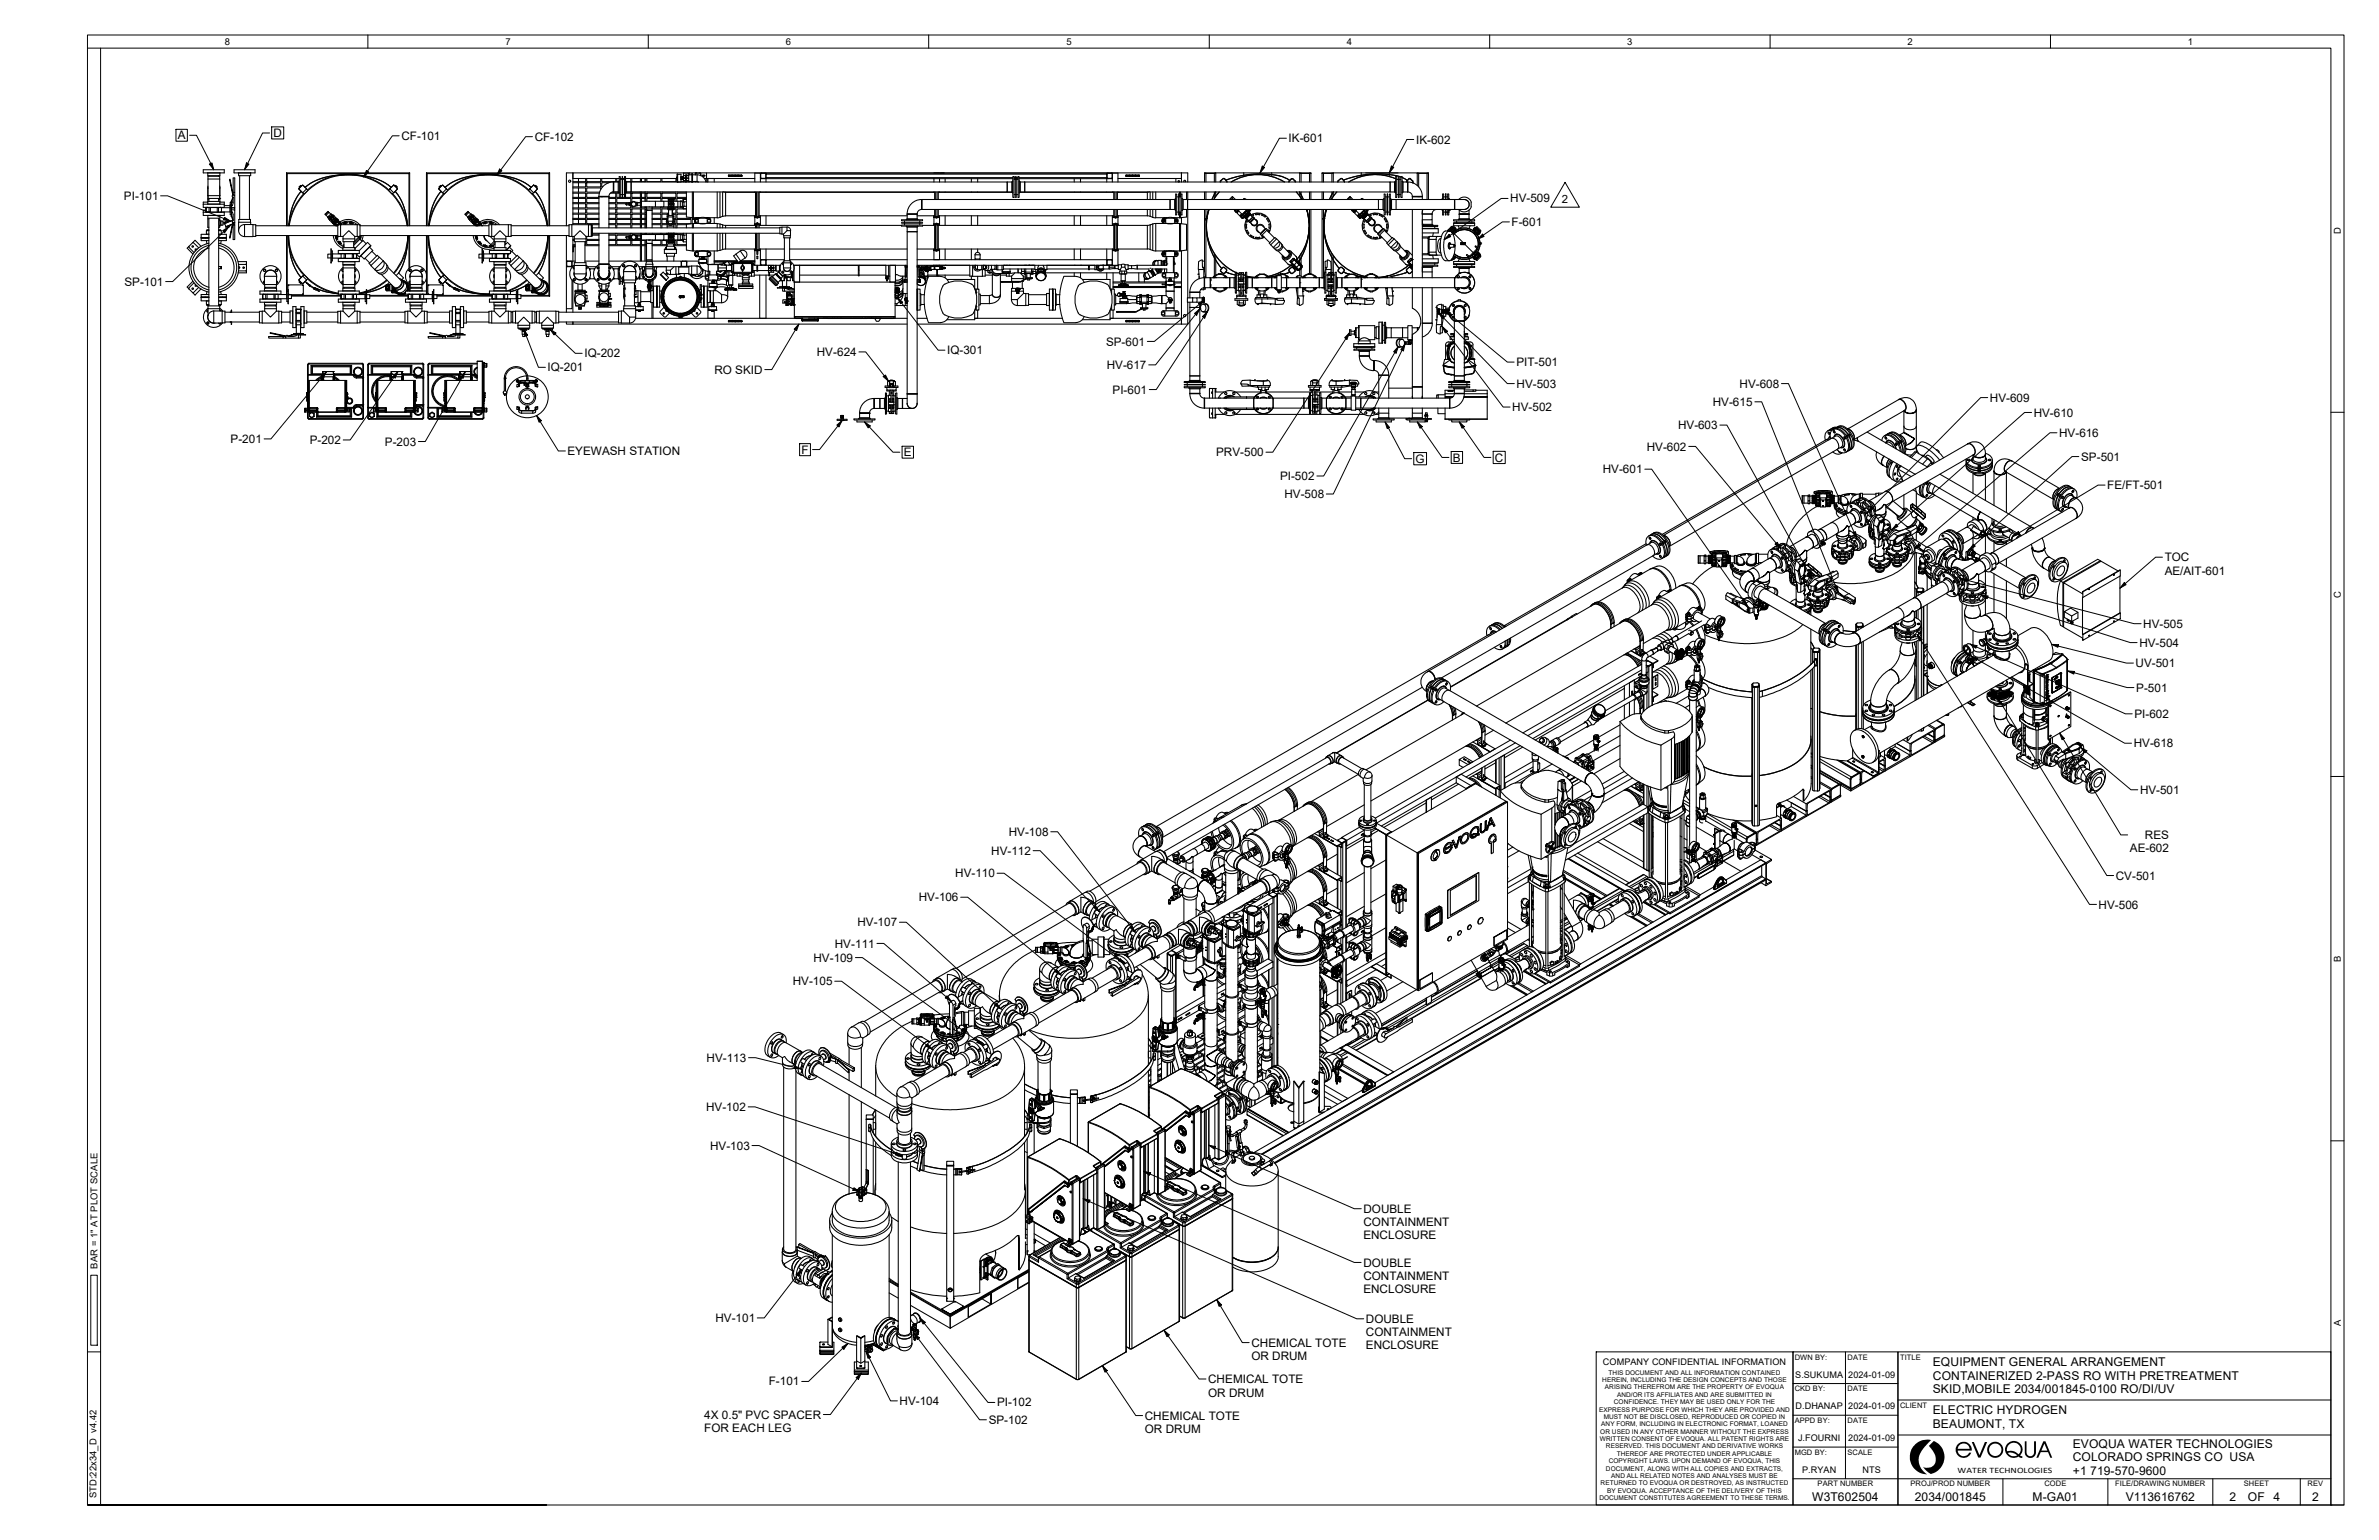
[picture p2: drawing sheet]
<svg xmlns="http://www.w3.org/2000/svg" width="864mm" height="559mm" viewBox="0 0 864 559" stroke-linecap="round" stroke-linejoin="round" font-family="sans-serif">
<defs><g id="words">
<g font-size="4.4">
<text x="701.7" y="495.6">EQUIPMENT GENERAL ARRANGEMENT</text>
<text x="701.7" y="500.6">CONTAINERIZED 2-PASS RO WITH PRETREATMENT</text>
<text x="701.7" y="505.6">SKID,MOBILE 2034/001845-0100 RO/DI/UV</text>
<text x="701.7" y="513.1">ELECTRIC HYDROGEN</text>
<text x="701.7" y="518.2">BEAUMONT, TX</text>
<text x="752.5" y="525.5">EVOQUA WATER TECHNOLOGIES</text>
<text x="752.5" y="530.3">COLORADO SPRINGS CO USA</text>
<text x="752.5" y="535.3">+1</text>
<text x="758.8" y="535.3">719-570-9600</text>
<text x="657.9" y="544.6">W3T602504</text>
<text x="695.1" y="544.6">2034/001845</text>
<text x="737.9" y="544.6">M-GA01</text>
<text x="771.7" y="544.6">V113616762</text>
<text x="809.4" y="544.7">2</text>
<text x="816" y="544.6">OF 4</text>
<text x="839.3" y="544.7">2</text>
</g>
<g font-size="4.3">
<text x="64.5" y="50.6">A</text>
<text x="99.3" y="49.8">D</text>
<text x="145.7" y="50.8">CF-101</text>
<text x="194.1" y="51.1">CF-102</text>
<text x="467.7" y="51.7">IK-601</text>
<text x="514" y="52.1">IK-602</text>
<text x="45" y="72.5">PI-101</text>
<text x="548.3" y="73.5">HV-509</text>
<text x="548.7" y="82">F-601</text>
<text x="45.1" y="103.7">SP-101</text>
<text x="401.5" y="125.4">SP-601</text>
<text x="212.2" y="129.7">IQ-202</text>
<text x="296.5" y="129.2">HV-624</text>
<text x="343.9" y="128.5">IQ-301</text>
<text x="198.8" y="134.7">IQ-201</text>
<text x="259.3" y="135.6">RO SKID</text>
<text x="401.8" y="133.9">HV-617</text>
<text x="550.5" y="132.9">PIT-501</text>
<text x="403.9" y="142.9">PI-601</text>
<text x="550.5" y="140.7">HV-503</text>
<text x="631.4" y="140.7">HV-608</text>
<text x="549" y="149.2">HV-502</text>
<text x="621.8" y="147.3">HV-615</text>
<text x="722.3" y="145.8">HV-609</text>
<text x="609.2" y="155.7">HV-603</text>
<text x="738.3" y="151.2">HV-610</text>
<text x="83.7" y="160.8">P-201</text>
<text x="112.5" y="161.2">P-202</text>
<text x="139.7" y="161.7">P-203</text>
<text x="747.5" y="158.6">HV-616</text>
<text x="206" y="165.2">EYEWASH STATION</text>
<text x="291" y="164.7">F</text>
<text x="328.1" y="165.6">E</text>
<text x="441.5" y="165.6">PRV-500</text>
<text x="513.8" y="168">G</text>
<text x="527.4" y="167.5">B</text>
<text x="542.7" y="167.5">C</text>
<text x="597.8" y="163.5">HV-602</text>
<text x="755.5" y="167.2">SP-501</text>
<text x="581.9" y="171.7">HV-601</text>
<text x="464.7" y="174.2">PI-502</text>
<text x="764.9" y="177.5">FE/FT-501</text>
<text x="466.3" y="180.8">HV-508</text>
<text x="785.8" y="203.7">TOC</text>
<text x="785.8" y="208.5">AE/AIT-601</text>
<text x="778" y="227.8">HV-505</text>
<text x="776.6" y="234.7">HV-504</text>
<text x="775.2" y="242.1">UV-501</text>
<text x="775.5" y="251">P-501</text>
<text x="774.8" y="260.5">PI-602</text>
<text x="774.6" y="271.1">HV-618</text>
<text x="776.9" y="288.1">HV-501</text>
<text x="366.2" y="303.3">HV-108</text>
<text x="778.6" y="304.5">RES</text>
<text x="359.8" y="310.2">HV-112</text>
<text x="773.2" y="309.2">AE-602</text>
<text x="346.7" y="318.4">HV-110</text>
<text x="768.1" y="319.2">CV-501</text>
<text x="333.5" y="327">HV-106</text>
<text x="761.8" y="329.7">HV-506</text>
<text x="311.3" y="336.1">HV-107</text>
<text x="303.1" y="343.9">HV-111</text>
<text x="295.3" y="349">HV-109</text>
<text x="287.8" y="357.5">HV-105</text>
<text x="256.5" y="385.3">HV-113</text>
<text x="256.3" y="403.1">HV-102</text>
<text x="257.8" y="417.1">HV-103</text>
<text x="494.9" y="440.1">DOUBLE</text>
<text x="494.9" y="444.9">CONTAINMENT</text>
<text x="494.9" y="449.7">ENCLOSURE</text>
<text x="494.9" y="459.6">DOUBLE</text>
<text x="494.9" y="464.4">CONTAINMENT</text>
<text x="494.9" y="469.2">ENCLOSURE</text>
<text x="259.7" y="479.7">HV-101</text>
<text x="495.8" y="480.1">DOUBLE</text>
<text x="495.8" y="484.9">CONTAINMENT</text>
<text x="454.3" y="488.8">CHEMICAL TOTE</text>
<text x="495.8" y="489.6">ENCLOSURE</text>
<text x="454.3" y="493.5">OR DRUM</text>
<text x="279.1" y="502.7">F-101</text>
<text x="438.6" y="501.9">CHEMICAL TOTE</text>
<text x="326.6" y="509.8">HV-104</text>
<text x="438.6" y="506.7">OR DRUM</text>
<text x="255.7" y="514.8">4X 0.5&quot; PVC SPACER</text>
<text x="361.9" y="510.3">PI-102</text>
<text x="415.6" y="515.2">CHEMICAL TOTE</text>
<text x="255.7" y="519.6">FOR EACH LEG</text>
<text x="358.9" y="516.7">SP-102</text>
<text x="415.6" y="520">OR DRUM</text>
</g>
<text font-size="4.1" x="567" y="73.7">2</text>
<g font-size="3.4">
<text x="81.7" y="16.3">8</text>
<text x="183.5" y="16.3">7</text>
<text x="285.3" y="16.3">6</text>
<text x="387.1" y="16.3">5</text>
<text x="488.9" y="16.3">4</text>
<text x="590.7" y="16.3">3</text>
<text x="692.5" y="16.3">2</text>
<text x="794.3" y="16.3">1</text>
<text x="849.8" y="84.8" transform="rotate(-90 849.8 84.8)">D</text>
<text x="849.8" y="217" transform="rotate(-90 849.8 217)">C</text>
<text x="849.8" y="349" transform="rotate(-90 849.8 349)">B</text>
<text x="35.4" y="460.4" transform="rotate(-90 35.4 460.4)">BAR = 1&quot; AT PLOT SCALE</text>
<text x="849.8" y="481.2" transform="rotate(-90 849.8 481.2)">A</text>
<text x="35.1" y="543.7" transform="rotate(-90 35.1 543.7)">STD:22x34_D v4.42</text>
</g>
<g font-size="3.3">
<text x="581.9" y="495.2">COMPANY CONFIDENTIAL INFORMATION</text>
<text x="651.7" y="499.9">S.SUKUMA</text>
<text x="670.9" y="499.9">2024-01-09</text>
<text x="651.8" y="511.4">D.DHANAP</text>
<text x="670.9" y="511.4">2024-01-09</text>
<text x="652.7" y="522.9">J.FOURNI</text>
<text x="670.9" y="522.9">2024-01-09</text>
<text x="654.2" y="534.4">P.RYAN</text>
<text x="676.1" y="534.4">NTS</text>
</g>
<text font-size="3" x="710.6" y="534.4">WATER TECHNOLOGIES</text>
<g font-size="2.7">
<text x="651.5" y="493.3">DWN BY:</text>
<text x="670.7" y="493.3">DATE</text>
<text x="689.7" y="493.3">TITLE</text>
<text x="651.5" y="504.8">CKD BY:</text>
<text x="670.7" y="504.8">DATE</text>
<text x="689.7" y="510.8">CLIENT</text>
<text x="651.5" y="516.3">APPD BY:</text>
<text x="670.7" y="516.3">DATE</text>
<text x="651.5" y="527.9">MGD BY:</text>
<text x="670.7" y="527.9">SCALE</text>
<text x="659.8" y="539.4">PART NUMBER</text>
<text x="693.5" y="539.4">PROJ/PROD NUMBER</text>
<text x="742.1" y="539.4">CODE</text>
<text x="767.8" y="539.4">FILE/DRAWING NUMBER</text>
<text x="814.5" y="539.4">SHEET</text>
<text x="837.7" y="539.4">REV</text>
</g>
<g font-size="2.3">
<text x="581.7" y="501.5">HEREIN, INCLUDING THE DESIGN CONCEPTS AND THOSE</text>
<text x="583.9" y="498.8">THIS DOCUMENT AND ALL INFORMATION CONTAINED</text>
<text x="582.6" y="504.1">ARISING THEREFROM ARE THE PROPERTY OF EVOQUA</text>
<text x="585.9" y="509.5">CONFIDENCE. THEY MAY BE USED ONLY FOR THE</text>
<text x="587" y="506.8">AND/OR ITS AFFILIATES AND ARE SUBMITTED IN</text>
<text x="580.5" y="512.2">EXPRESS PURPOSE FOR WHICH THEY ARE PROVIDED AND</text>
<text x="582.2" y="514.9">MUST NOT BE DISCLOSED, REPRODUCED OR COPIED IN</text>
<text x="580.9" y="520.2">OR USED IN ANY OTHER MANNER WITHOUT THE EXPRESS</text>
<text x="581.3" y="517.5">ANY FORM, INCLUDING IN ELECTRONIC FORMAT, LOANED</text>
<text x="580.8" y="522.9">WRITTEN CONSENT OF EVOQUA. ALL PATENT RIGHTS ARE</text>
<text x="583" y="525.6">RESERVED. THIS DOCUMENT AND DERIVATIVE WORKS</text>
<text x="583" y="533.6">DOCUMENT, ALONG WITH ALL COPIES AND EXTRACTS,</text>
<text x="584" y="530.9">COPYRIGHT LAWS. UPON DEMAND OF EVOQUA, THIS</text>
<text x="586.9" y="528.3">THEREOF ARE PROTECTED UNDER APPLICABLE</text>
<text x="581" y="539">RETURNED TO EVOQUA OR DESTROYED, AS INSTRUCTED</text>
<text x="584.9" y="536.3">AND ALL RELATED NOTES AND ANALYSES MUST BE</text>
<text x="580.6" y="544.3">DOCUMENT CONSTITUTES AGREEMENT TO THESE TERMS.</text>
<text x="583.4" y="541.7">BY EVOQUA. ACCEPTANCE OF THE DELIVERY OF THIS</text>
</g>
</g></defs>
<!-- layer: Visible -->
<g fill="none" stroke="#000" stroke-width=".38">
<path d="M73.8 61.6h7.6v1.1h-7.6zM73.8 74.1h7.6M73.8 77h7.6M74.7 76.3h-.9v.7M74.8 75.2v1.7M74.8 76.8h.1M74.8 75.3l-.1 .1M75.1 76.9l.1 .1M75.2 75.2l-.1 .1M75.3 62.7l.1 .1M75.3 78.2h.1M75.4 73.2l-.1 .1"/>
<path d="M75.4 74h-.1M75.4 62.7v1.1h4.4v-1M75.4 78.2v1h4.4v-1M75.4 73.1h4.4M75.4 68v3h4.4v-3M75.4 73.3h-1.6v1.9h7.6v-1.9h-1.6M75.4 74h4.4M75.5 67.5v.9M75.5 65h4.3M75.5 63.9h4.3v8.1h-4.3zM75.8 72.3h-.4v1.7M75.8 79.4h-.4v3.1h.4"/>
<path d="M75.8 63.8v.1M75.8 72v1.1M75.8 79.2v31.8M75.9 75.3h-1.1v1.7h1.6v-1.7h-.5v1.7M76.4 77h2.5M76.4 75.3h2.9M78.9 75.3v1.7M79.4 79.4h.4l-.2 1 .2 2.1h-.4M79.4 72.3h.4v1.7M79.4 63.8v.1M79.4 72v1.1M79.4 79.2v31.8"/>
<path d="M79.8 67.5v.9M79.8 79.7l.4 .5M79.8 73.2l.1 .1M79.8 74h.1M80 75.2l.1 .1M80.1 76.9l-.1 .1M80.4 75.2v1.8h-1.5M80.4 75.3h-1.1v1.7M80.4 76.9h3.1M81.4 74.6h2.1M81.4 76.9v1.3h-7.6v-1.2M83.5 74.6v2.3"/>
<path d="M83.5 76.9h.1M83.6 74.3h.3M83.6 75.3l-3.2 .1M83.6 74.5l-.1 .1M83.9 73.3l.2 .2M83.9 73.3v.2M83.9 73v.2M83.9 73.5h.1M84.1 73.5l-.2 5 .6 1.4M84.1 73.5l-.2 5M84.1 76.9h.3l.2 1v2l-.5-1.7M84.1 76.1h1.1v4.6"/>
<path d="M84.1 72.9v.1M84.1 73.5h-.5v4.4h.3M84.1 73.5h.1M84.5 71.5l-.6 1.8M84.6 70.8h.6v4.6h-1.1h1.1v.7M84.6 70.7l-.3 .5 .4 .4M84.6 71.6l-.7 1.7M84.6 70.7l-1.1-5.7-.2 .1 1.2 5.7M84.6 70.7v.1M84.6 71.6v2l-.2 1h-.3M84.6 69.8h.6v1M84.7 79.9l-.4 .3 .3 .5"/>
<path d="M85 61.6h7.6v1.1h-7.6zM85.2 69.8v-5.2h-.6v6.1M85.2 75.4h.1M86.5 62.7l.1 .1M86.6 62.7v1.1h4.4v-1M87 63.8v15.8M90.6 63.8v15.8M104 62.7h44.7l-.2 .3 .2-.3v19.2M104 62.7l.3 .3M104 62.7v19.2M104.3 63h44.2v18.9M104.3 63v18.9"/>
<path d="M108.5 68.5l1.4-1.4 1.4 1.4-1.4 1.5zM109 67.9l-.5-.1 .3 .3M109 67.4l-.3 .3M109.4 67.4h-.4l.3 .2M110.3 70.3a21.9 21.9 0 0 0-5.3 10.2M110.7 67.9l-.8-.8-1.3 1.1-.2 .3 .9 .9a20.7 20.7 0 0 0-4.5 12.5M110.7 68l1.1 1.1-1.4 1.3-1.1-.9a20.7 20.7 0 0 0-4.4 12.4M110.7 67.9l1.3-.9a26.9 26.9 0 0 1 17-3.5 20.9 20.9 0 0 1 13 4.4M118.1 77.9l.3 .2M118.4 78.1l.6 .6M119.1 76.8l.3 .3M119.2 76.8l-1.1 1.1"/>
<path d="M119.3 78.5l.7-.7 .3 .4-.7 .6zM119.3 78.5l-.4 .4 .3 .3 .4-.4M119.4 79.1l.4 .5-.2-.3M119.4 79.4l1.3-1.3-1.3 1.3M119.4 79.4h.1M119.4 79.4l.3 .3 .3-.2M119.4 79.4l.3 .3zM119.4 77.1l-1 1M119.4 77.1l.7 .6M119.6 79.3l.4 .2M119.6 79.8v.1M119.7 79.7h.1"/>
<path d="M119.7 79.2l.3 .2M119.7 79.2h-.1M119.7 79.2l-.1 .1M120 79.4h.1M120 79.4v.1M120 77.8l.2-.3 .4 .4-.3 .3M120 79.4l-.3 .4M120 79.2l.5-.5zM120 79.5l-.4 .4 .7 .6M120 78.8h.1M120 79.5l.9 1M120 79.5l-.4 .3"/>
<path d="M120.1 79.2l.2 .2-.3 .1zM120.1 78.7l.2 .2-.3-.1M120.1 78.7v.1M120.1 78.7h.1M120.4 78l.1 .2M120.5 78.7l-.5 .8M120.5 78.7h.3zM120.5 78.7h.3l1 .9M120.5 78.3v.1M120.5 78.3h.1M120.5 78.4l.3 .2M120.6 78.2h.1"/>
<path d="M120.6 78.2v.1M120.6 78.2l.3 .3M120.6 78.9l2.3 2.3-.4 .4-2.2-2.2zM120.7 78.1l.3 .3M120.7 78.1h.1M120.8 79.5l.3 .3zM120.8 78.6l-.1 .1M120.9 78.5l-.1 .1M120.9 78.5l-.3-.3 .2 .4M121 78.4l-.2 .1M121 78.4l-.2-.3 .2 .3M121 78.4h.1"/>
<path d="M121.1 78.4h.1M121.2 78.3l-.4 .4 .2-.3M121.2 78.3l-.6 .6-.1-.2M121.2 78.3l1.7 1.6M121.8 63.7a21.9 21.9 0 0 0-10.2 5.2M121.9 79.6l.1 .1M121.9 78.9l-.4 .4M122 79.8l.1 .1M122 79.7l-.1 .1M122 79.8l-1.2-1.1 1.2 1.1M122 79.7v.1M122 79.7h.1"/>
<path d="M122 79.8h.1M122 79.8l1.1 1.2M122 79.8l.4-.2-.3 .2M122 79.8l-.1 .2M122.1 79.9l1 1.1M122.2 79.9h.1M122.1 79.8v.1M122.1 79.9h.1M122.2 79.5h.1M122.2 79.9v.1M122.2 79.5l-.2 .2M122.2 79.5l.2 .1"/>
<path d="M122.2 79.5l-.2 .3M122.4 79.6v.1M122.4 79.7l-.2 .2M122.9 79.9l-.4 .4M122.9 80h.1M122.9 79.9v.1M126.3 63.4h-1a22.3 22.3 0 0 0-14.6 4.6M126.4 63.4h1.1a21.9 21.9 0 0 1 14.5 4.6M130.5 63.6a21.9 21.9 0 0 0-8.2 0M131 63.7a21.9 21.9 0 0 1 10.2 5.2M141.5 68.5l1.4-1.4 1.4 1.4-1.4 1.5zM142 68l-1 1.1 1.4 1.3 1-.9"/>
<path d="M142 67.9l.9-.8 1.2 1.1 .2 .3-.8 .9M142.5 70.3a21.9 21.9 0 0 1 5.3 10.2M143.4 67.4h.4l-.3 .2M143.5 69.4a21.1 21.1 0 0 1 4.4 12.5l-.5-3.7a18.3 18.3 0 0 0-3.9-8.8zM143.8 67.4l.3 .3M143.8 67.9l.3-.2-.1 .4M154.8 62.7h44.7l-.2 .3 .2-.3v19.2M154.8 62.7l.3 .3M154.8 62.7v19.2M155.1 63h44.2v18.9M155.1 63v18.9M159.3 68.5l1.4-1.4 1.4 1.4-1.4 1.5z"/>
<path d="M159.8 67.9l-.5-.1 .3 .3M159.8 67.4l-.3 .3M160.2 67.4h-.4l.3 .2M161.1 70.3a21.9 21.9 0 0 0-5.3 10.2M161.5 67.9l1.3-.9a26.9 26.9 0 0 1 17-3.5 20.9 20.9 0 0 1 13 4.4l.9-.8 1.2 1.1 .2 .3-.8 .9a21.8 21.8 0 0 1 4.5 12.5M161.5 67.9l-.8-.8-1.3 1.1-.2 .3 .9 .9a20.7 20.7 0 0 0-4.5 12.5M161.5 68l1.1 1.1-1.4 1.3-1.1-.9a20.7 20.7 0 0 0-4.4 12.4M168.8 77.7l1.2-.9zM168.9 77.9l.3 .2M169.2 78.1l.6 .6M169.9 76.8l.3 .3M170.1 78.5l.7-.7 .3 .4-.7 .6z"/>
<path d="M170.1 78.5l-.4 .4 .3 .3 .4-.4M170.2 79.1l.4 .5-.2-.3M170.2 79.4l1.3-1.3-1.3 1.3M170.2 79.4h.1M170.2 79.4l.3 .3 .3-.2M170.2 79.4l.3 .3zM170.4 79.3l.4 .2M170.4 79.8v.1M170.5 79.7h.1M170.5 79.2l.3 .2M170.5 79.2h-.1M170.5 79.2l-.1 .1"/>
<path d="M170.8 79.4h.1M170.8 79.4v.1M170.8 77.8l.2-.3 .4 .4-.3 .3M170.8 79.4l-.3 .4M170.8 79.2l.5-.5zM170.8 79.5l-.4 .4 .7 .6M170.8 78.8h.1M170.8 79.5l.9 1M170.8 79.5l-.4 .3M170.9 79.2l.2 .2-.3 .1zM170.9 78.7l.2 .2-.3-.1M170.9 78.7v.1"/>
<path d="M170.9 77.7l-.7-.6-1 1M170.9 78.7h.1M171.2 78l.1 .2M171.3 78.7l-.5 .8M171.3 78.7h.3zM171.3 78.7h.3l1 .9M171.3 78.3v.1M171.3 78.3h.1M171.3 78.7l.1 .2 .6-.6 1.7 1.6M171.3 78.4l.3 .2M171.4 78.2l.2 .4M171.4 78.2h.1"/>
<path d="M171.4 78.2v.1M171.4 78.9l2.3 2.3-.4 .4-2.2-2.2zM171.5 78.1l.3 .3M171.5 78.1h.1M171.6 79.5l.3 .3zM171.6 78.6l-.1 .1M171.7 78.5l-.3-.3 .2 .4M171.8 78.4l-.2 .1M171.8 78.4l-.2-.3 .2 .3M171.8 78.4h.1M171.9 78.4h.1M172 78.3l-.4 .4 .2-.3"/>
<path d="M172 78.3h.1M172.6 63.7a21.9 21.9 0 0 0-10.2 5.2M172.7 79.6l.1 .1M172.7 78.9l-.4 .4M172.8 79.7l-.1 .1M172.8 79.8l-1.2-1.1 1.2 1.1M172.8 79.7v.1M172.8 79.7h.1M172.8 79.8h.1M172.8 79.8l.1 .1M172.8 79.8l1.1 1.2M172.8 79.8l.4-.2-.3 .2"/>
<path d="M172.8 79.8l-.1 .2M172.9 79.9l1 1.1M172.9 79.8l.1 .1M172.9 79.8v.1M172.9 79.9h.1M173 79.9l1.1 1.3-.7 .7M173 79.5h.1M173 79.5l-.2 .2M173 79.5l.2 .1M173 79.5l-.2 .3M173.2 79.6v.1M173.2 79.7l-.2 .2"/>
<path d="M173.7 79.9l-.4 .4M173.7 80h.1M173.7 79.9v.1M177.1 63.4h-1a22.3 22.3 0 0 0-14.6 4.6M177.2 63.4h1.1a21.9 21.9 0 0 1 14.5 4.6l-1 1.1 1.4 1.3 1-.9a20.7 20.7 0 0 1 4.5 12.4M181.3 63.6a21.9 21.9 0 0 0-8.2 0M181.8 63.7a21.9 21.9 0 0 1 10.2 5.2M192.3 68.5l1.4-1.4 1.4 1.4-1.4 1.5zM193.3 70.3a21.9 21.9 0 0 1 5.3 10.2M194.2 67.4h.4l-.3 .2M194.6 67.4l.3 .3M194.6 67.9l.3-.2-.1 .4"/>
<path d="M208 66.3h4.6v1.5h-4.6M208 68.2h4.6v1.5h-4.6M208 70.1h4.6v1.5h-4.6M208 72h4.6v1.5h-4.6M208 73.9h4.6v1.5h-4.6M208 75.8h4.6v1.5h-4.6M208 77.7h4.6v1.5h-4.6M208 79.6h4.6v1.6h-4.6M210 64.8v1.1M210 66.3v1.5M210 68.2v1.5M210 70.1v1.5"/>
<path d="M210 72v1.5M210 73.9v1.5M210 75.8v1.5M210 77.7v1.5M210 79.6v1.6M212.6 64.8v1.1h-4.6M213 64.8v1.1h5.1v-1.1M213 66.3h5.1v1.5h-5.1zM217.4 79.6h-4.4v1.6h4.4M217.4 77.7h-4.4v1.5h4.4M217.4 75.8h-4.4v1.5h4.4M217.4 73.9h-4.4v1.5h4.4"/>
<path d="M217.4 72h-4.4v1.5h4.4M217.4 71.2v11.5M217.4 71.2h3.6M217.6 70.1h-4.6v1.5h4.4M218.1 68.8v-.6h-5.1v1.5h4.7M218.4 64.8v1.1h5.1v-1.1M221 79.6h2.5v1.6h-2.5M221 77.7h2.5v1.5h-2.5M221 75.8h2.5v1.5h-2.5M221 73.9h2.5v1.5h-2.5M221 72h2.5v1.5h-2.5M221 66.3h-2.6v1.5h.4"/>
<path d="M221 71.2l-3.6 .2h3.6v11.3M221.5 70.1h2v1.5h-2.5M222.7 66a5.2 5.2 0 0 0-5.3 5.3M222.7 69.7l-1.2 .4-.5 1.2M222.8 66v3.7M223.5 69.7h-1.4M223.9 79.6h5.1v1.6h-5.1zM223.9 77.7h5.1v1.5h-5.1zM223.9 75.8h5.1v1.5h-5.1zM223.9 64.8v1.1h.6M223.9 69.7h.1M224.4 66h-1.8v3.7h1.9"/>
<path d="M224.4 66v3.7M224.4 69.7l.3 .3M224.7 65.7v4.3M224.7 65.7l-.3 .3M224.7 65.7h.1M224.7 70h.1M224.8 64.1h.4v7.5h-.4zM224.8 70.1h-.9v1.5h.9M225.2 64.8h.7M225.2 71.6h.7M225.2 65.1h.7M225.2 70.6h.7"/>
<path d="M225.9 64.1l.1 7.6zM226 64.8h.7M226 71.6h.7M226 65.1h.7M226 70.6h.7M226.7 64.1h.4v7.5h-.4zM227.1 64.8h18.5M227.1 70.1h1.9v1.5h-1.9M227.1 65.7h.1M227.1 70h.1M227.1 65.7v4.3M227.1 65.7l.4 .3"/>
<path d="M227.2 73.9h-3.3v1.5h5.1v-.7M227.5 66v3.7M227.5 66h1.6M227.5 69.7l-.4 .3M227.5 73.8l-.3 .3 .3 .3M227.6 73.8l-.4 .3 .4 .2M228.3 74l.2 .5M228.3 73.8h-.8v.5h.8M228.5 74l-.2-.4 .2 .9M228.5 73.6h.2M228.7 73.5v1h-.2M228.7 74.6l.1 .1"/>
<path d="M228.8 73.4l-.1 .1M229 73.4v-1.4h-5.1v1.5h4.8M229 64.8v1.1h-1.7M229 69.7h.1M229.1 66h136.5v3.7h-136.5M229.1 69.7h-1.7M229.1 66v3.7M229.2 73.4h-.3v1.3h.3M229.4 64.8v1.1h5v-1.1M229.4 79.6h5v1.6h-5zM229.4 77.7h5v1.5h-5zM229.4 75.8h5v1.5h-5z"/>
<path d="M229.4 74.8v.6h5v-.3M229.4 70.1h5v1.5h-5zM229.4 69.7h5M230.8 73.4h.5M230.8 74.7h.5M231.2 73.4l.1 .1M231.3 73.4v1.3M231.3 74.6l-.1 .1M231.3 73.5h1.4M231.3 73.5v1h1.3M231.3 73.6h1.3M232.5 64.8v1.1"/>
<path d="M232.5 69.7h.1M232.5 70.1v1.5M232.5 72v1.5M232.5 74.5v.9M232.5 75.8v1.5M232.5 77.7v1.5M232.5 79.6v1.6M232.7 73.7v.7M232.7 74.9l5.2 .2v-2.1h-5l-.2 1.9M232.9 64.8v1.1M232.9 69.7h.1M232.9 70.1v1.5"/>
<path d="M232.9 72v3.4M232.9 75.8v1.5M232.9 77.7v1.5M232.9 79.6v1.6M234.1 64.8v1.1M234.1 69.7h.1M234.1 70.1v1.5M234.1 72v1M234.1 75.1v.3M234.1 75.8v1.5M234.1 77.7v1.5M234.1 79.6v1.6"/>
<path d="M234.4 73v-1h-5v1.3M234.7 75.1v1.2h2v-1.2M234.7 75.5h2M234.8 64.8v1.1h5.1v-1.1M234.8 73v-1h5.1v1M234.8 70.1h5.1v1.5h-5.1zM234.8 69.7h5.1M235.6 75.1h.1M235.6 73.1h.1M236.7 79.6h3.2v1.6h-3.2M236.7 77.7h3.2v1.5h-3.2M236.7 75.8h3.2v1.5h-3.2"/>
<path d="M237.9 73h3.1v2.1h-3.1M239.9 75.1v.3h-3.2M240.3 64.8v1.1h5.1v-1.1M240.3 70.1h5.1v1.5h-5.1zM240.3 69.7h5.1M240.3 75.1v.3h2.1M240.3 73v-1h5.1v1M241 73h1.6M241 75.1h1.6M242.1 79.6h-1.8v1.6h1.9v1.5M242.2 78.5h.3M242.3 77.7h-2v1.5h1.9"/>
<path d="M242.4 79.1a1.49 1.49 0 0 0-.1 2.2 1.49 1.49 0 0 0 2.2 0 1.49 1.49 0 0 0-.2-2.2M242.4 75.1l.2 .5M242.5 79.4a1.3 1.3 0 0 0-.1 1.8 1.3 1.3 0 0 0 1.9 0 1.3 1.3 0 0 0 0-1.8M242.5 75.8h-2.2v1.5h2.4M242.5 75.6v.5h1.8M242.5 78.7v-.5h1.8v2.1h-1.9v-1.6h1.9M242.6 74.7h1.9l-.3 .4 .3 .1h-1.9l.2-.1zM242.6 73.8h1.9l-.3 .2 .3 .3h-1.9l.2-.2zM242.6 72.3h.2l-.2 .3h1.9l-.3-.3h.2M242.6 75.8h.2M242.6 75.9l.2 .2zM242.6 75.9h1.9"/>
<path d="M242.6 73.4h1.9M242.6 72.2v3.7M242.6 72.2h1.9M242.6 72.2h.1M242.7 77.5h-.4v.3h.4h-.5v1.7M242.7 76.1v2.1M242.8 75.8l-.2-.3h1.9l-.3 .3h.3M242.8 73l1.7-.1-.3 .1 .3 .3M242.8 73l-.2 .3M242.8 75.8h1.5M242.8 72.3h1.5M242.8 74h1.5"/>
<path d="M242.8 75h1.5M242.8 72.1h1.5M242.8 73.1h1.5M242.8 74.1h1.5M242.8 73h1.5M242.8 75.1h1.5M243.5 72.2v.1M243.5 72.6v.3M243.5 73.4v.4M243.5 74.3v.4M243.5 75.2v.3M243.5 75.8v.1"/>
<path d="M243.9 72.2v.1M243.9 72.6v.3M243.9 73.4v.4M243.9 74.3v.4M243.9 75.2v.3M243.9 75.8v.1M244 77.5h.5v.3h-.5h.6v1.7M244 76.1v2.1M244.1 76.1v1.4M244.2 72l.3 .2zM244.3 78.5h.3M244.4 75.9l-.2 .2z"/>
<path d="M244.4 75.8h1v1.5h-1.3M244.5 77.7h.9v1.5h-.8M244.5 72.2v3.7M244.5 73h2.5M244.5 75.1h2.5M244.7 79.6h.7v1.6h-.8v1.5M245.4 75.1v.3h-.9M245.6 64.8l.2 .1M245.6 64.9l.2 .1M245.7 79.6h5.1v1.6h-5.1zM245.7 75.1v.3h2.3M245.7 69.7h3.5v9l2.1 .3"/>
<path d="M245.7 65l.1 .9M245.8 64.5l-.2 .3M245.8 64.3l-.2 .2M245.8 63.2h.2M245.9 63.1v2.9M246 63.2h1.2v2.8h-1.2zM246.1 73v2.1M247 73l1.3 .3M247 73v2.1M247.1 75v.2h.9M247.2 64.4v.5M247.2 64.3v.7"/>
<path d="M247.2 64.3l.2 .3-.2 .4M247.2 65.1l.6 .1M247.2 65v.1M247.2 64.1h.6M247.2 65.9h.9M247.7 73.3v1.6M247.7 74.9l-.7 .2M247.7 74.9h.6M247.7 64.1l.1 .1M247.8 64.9h.3M247.8 64.4h.3M247.8 64.1v1.1"/>
<path d="M247.8 65.1l-.1 .1M248 74.9l.1 .9M248 72.9h-.9v.2M248 64.4v.5M248.1 72.3l-.1 1M248.1 74.9v.9h1.1h-3.5v1.5h3.5M248.1 63.8v-1h1.9v1M248.1 65.5v.5M248.5 63.7l.6-.3 .6 .3M248.6 65.5v.5h.9v-.5M248.8 66h.1M248.9 63.8h-.8v1.7h.8"/>
<path d="M248.9 63.8h1.1M248.9 63.8v1.7M248.9 65.5h1.1M249 65.5v.5M249.2 77.7h-3.5v1.5h5.1v-.3M249.2 72h-3.5v1M249.2 70.1h-3.5v1.5h3.5M249.2 73.2h-.9v1.7h.9M249.2 72.4h-1.1v.9M249.2 63.8v1.7M249.3 66h.1M250 63.8v.8h-1.9h1.9v.9"/>
<path d="M250 63.4h1.1M250 65.5v.5M250.4 62.7h-42.4v2.1h16.8M250.4 62.7h6.1v2.1h-.8M250.4 62.7v.7M250.4 65.8v.2M251.1 63.3h.3M251.1 66l.1-3 .2 3M251.1 65.8l-1.1 .1M251.3 79v.2h1.2M251.3 79h.4M251.3 69.7v9.3"/>
<path d="M251.4 65.8l2 .1M251.4 63.4h1.6v2.4M251.7 69.7v9.3h2.2M252.2 79.6h-.9v1.6M252.2 79.9l.2 .9 .6 .3M252.2 79.9l.1 .4M252.2 79.9h.1M252.3 79.9v.4M252.4 62.7v.7M252.4 65.8v.2M252.5 63.4l.2-.6h1.4l.2 .9M252.8 62.7l-.4 .4"/>
<path d="M253 79.2l-.7 .3-.1 .4M253 79.1l-.6 .2-.1 .4M253 79.1l-.6 .2-.2 .5M253 79.2h.1M253 79.1h.5M253 79.2l-.4 .1-.3 .6M253 79.2h.5v1.9h-.5M253 79.1l-.7 .5M253.1 65.9l.5 .2M253.1 63.4l1.8 .6 .9 .9 .5 1.2M253.9 79h2.4M253.9 79.1l-.4 .1h3.2v1.9h-3.2"/>
<path d="M253.9 79v.2M254 62.7l.4 .4M254.4 63.1v.7M255.7 64.8h18.3M255.8 63.6l-.8 .1 .8 .2M255.8 63.6v.3M256.3 79v.2M256.3 64.8l-.1 1.1M256.3 79v.1M256.5 62.7h174.7v3.3M256.7 64.8v1.2M256.7 79l-.4 .1"/>
<path d="M257 66v-1.2h2.3v1.2M257 79v.1M257.9 79.8l-.5-.7h-.7l.9 .1 .4 .6-.1 .8-.7 .5M259.3 79v2.1M260.3 69.7v9.3h-4M261.4 69.7v9.2M261.4 78.9l-1.1 .2M262.3 69.7v8.8l-.9 .4M262.5 69.6l.9 .1M263.4 78.4l-1.1 .1M263.4 78.3h10.9M264.4 63.9l2.5 .1"/>
<path d="M264.5 63.6v.3M264.5 63.9l.1 .1M264.6 63.5l-.1 .1M265.8 63.5l-1.3 .1v.3l1.3 .1M266.8 63.5l-1.1 .1v.3l1.1 .1M266.9 63.5v.5M266.9 64h2.3M267.9 63.5l-1 .1v.3l1 .1M267.9 63.5h1.3M267.9 63.5l-3.5 .2M269.1 63.5l.1 .1M269.2 63.6l.1 .1"/>
<path d="M269.2 63.6l.2 .3zM269.2 63.6h-1.2v.3h1.2M269.2 63.9l-.1 .1M269.3 63.9l-.1 .1M273.9 78.3v.6h2v-.6M273.9 69.7v.1M274 66v-3.2h2v3.2M274 78.9v2.3M274.3 78.5v.4h1.2v-.4M274.3 69.7v8.8h.3v-8.8M274.3 69.8h-10.9v8.5M274.6 78.5h.5"/>
<path d="M274.7 78.9v.1M274.7 79l.2 .2 .2-.2M274.9 78.6h.1M275.1 78.9v.1M275.1 69.7v8.8h.5v-8.8M275.6 78.3h53.7M275.6 69.8h63.7M275.9 69.7v.1M276 64.4l.4 .4h1.5l.2-.4M276 64.8h.3M276 69.7v.1M276 78.3v3.5"/>
<path d="M276.4 62.9l1.6 .2-.2 1.6-1.6-.2zM276.4 62.8h1.3M276.4 62.7l-.4 .5M277.7 62.7l.4 .5M277.9 64.8h61.1M278.1 64.5v1.5M278.1 69.7v.1M278.1 78.3v3.5M327.3 79.8h7.6v.3h-7.6zM329 79.7h4.2M329 79.7v.1M329.3 77.7h3.6"/>
<path d="M329.3 77.6v1.8M329.3 77.6h3.6M329.3 79.4h3.6M329.3 79.4l-.3 .3M332.9 77.6v1.8M332.9 78.3h6.4M332.9 79.4l.3 .3M333.2 79.7v.1M334.5 72.4v3.6M334.5 76h.1M334.5 72.4h.1M334.5 72.4a5.2 5.2 0 0 0-5.2 5.2"/>
<path d="M334.5 76l-1.1 .5-.5 1.1M334.6 72.4h90.2v3.6h-90.2M334.6 72.4v3.6M338.9 78.3v.6h2v-.6M338.9 69.7v.1M339 64.8h2.1v1.2M339 62.8h2.1M339 64.8v1.2M339 78.9v2.3M339.3 78.5v.4h1.3v-.4M339.3 76v2.5h.4M339.3 69.7v2.7"/>
<path d="M339.7 69.7v2.7M339.7 76v2.5M339.7 78.5h.5M339.7 78.9v.1M339.7 79l.2 .2 .3-.2M339.9 78.6h.1M340.1 78.9v.1M340.2 76v2.5h.4M340.2 69.7v2.7M340.6 69.7v2.7M340.6 76v2.5M340.6 78.3h63.7"/>
<path d="M340.6 69.8h26.8M340.9 69.7v.1M341.1 64.8h26.6M341.1 69.7v.1M341.1 78.3v3.5M342.7 62.8l-1.3-.1 1.4 .1M343.1 64.8v1.2M343.1 69.7v.1M343.1 78.3v3.5M352.6 64.8v1.2M352.6 69.7v.1M352.6 78.3v3.5"/>
<path d="M354.9 64.8v1.2M354.9 69.7v.1M354.9 78.3v3.5M367.3 66h-1.7v3.7h1.7M367.3 66v3.7M367.3 69.7l.3 .3M367.6 65.7h.1M367.6 70h.1M367.6 65.7v4.3M367.6 65.7l-.3 .3M367.7 64.5h-89.6v-1.3h123.7v1.3M367.7 64.1h.4v7.5h-.4z"/>
<path d="M368.1 64.8h.6M368.1 64.5h.6M368.1 65.1h.6M368.1 70.6h.6M368.7 64.1l.2 7.6zM368.9 64.8h.7M368.9 64.5h.7M368.9 65.1h.7M368.9 70.6h.7M369.6 64.1h.4v7.5h-.4zM370 64.5h31.8M370 65.7h.1"/>
<path d="M370 70h.1M370 65.7v4.3M370 65.7l.4 .3M370.2 69.8h34.1M370.4 69.7h1.6M370.4 66h1.6M370.4 66v3.7M370.4 69.7l-.4 .3M372 66h132.6v3.7h-132.6M372 66v3.7M390 64.8v1.2M390 69.7v.1"/>
<path d="M390 78.3v3.5M392.2 64.8v1.2M392.2 69.7v.1M392.2 78.3v3.5M401.8 64.5v.3h-31.8M401.8 69.7v.1M401.8 78.3v3.5M401.8 64.4l.4 .4M401.9 63.1l1.6-.2 .2 1.6-1.6 .2zM402 64.8h-.2v1.2M402.1 64.8h1.3M402.1 62.8h1.3"/>
<path d="M402.2 62.7l-.4 .5v-.4h-123.7v.4M403.4 62.7l.5 .5M403.6 64.8h.2M403.8 66v-3.2h2v3.2M403.8 69.7v.1M403.8 78.3v3.5M403.9 64.4l-.5 .4M403.9 78.3v.6h2.1v-.6M403.9 69.7v.1M404.3 78.5v.4h1.3v-.4M404.3 76v2.5h.4M404.3 69.7v2.7"/>
<path d="M404.7 69.7v2.7M404.7 76v2.5M404.7 78.5h.5M404.7 78.9v.1M404.7 79l.3 .2 .2-.2M404.9 78.6h.1M405.1 78.9v.1M405.2 76v2.5h.4v-2.5M405.2 69.7v2.7M405.6 69.8h10.9v2.6M405.6 78.3h10.9M405.6 69.7v2.7"/>
<path d="M405.8 64.8h23.1M405.8 78.9v2.3M406 69.7v.1M408.7 63.9l.1 .1M408.8 63.6l-.1 .1M410.1 63.5l-1.4 .1v.3l1.4 .1M411.1 63.5l-1.1 .1v.3l1.1 .1M411.2 63.5v.5M412.2 63.5l-1 .1v.3l1 .1M412.2 63.5l-3.5 .1 .1 .4h2.4M412.2 63.5l1.4 .2M413.4 63.5l-1.1 .1v.3l1.1 .1"/>
<path d="M413.5 63.6l.1 .3zM413.6 63.9l-2.4 .1M416.5 78.3l1 .2M416.5 76v2.3M417.3 69.6l-.8 .1M417.5 69.7v2.7M417.5 76v2.5M417.5 78.5l1 .4M418.5 78.9l1 .2M418.5 69.7v2.7M418.5 76v2.9M419.5 69.7v2.7"/>
<path d="M419.5 76v3h4M422 79.9v.4M422.3 79.7h.5l.3 .4-.3 .5h-.5l-.2-.5zM422.3 79.7l-.2 .4 .2 .5M422.6 79.9h-.3l.3 .5M422.7 79.2l-.6 .2-.2 .4 .1 .8 .7 .5M422.7 79.2h4.4l.4 .3 .1 1-.6 .6h-4.4l-.6-.8M422.7 79.2l-.5 .2-.2 .5M423.2 79.2v1.9M423.3 79v.2M423.5 79h2.5M423.5 79v.2"/>
<path d="M426 79v.2M426.2 79v.2M426.4 72.4v3.6M426.4 79.2v1.9M426.4 72.4h-1.6v3.6h1.6M426.4 76l.3 .3M426.7 72.1v4.2M426.7 72.1h.1M426.7 76.3h.1M426.7 72.1l-.3 .3M426.8 70.4h.4v7.6h-.4zM426.8 79.7h.5l.2 .4-.2 .5h-.5l-.3-.5z"/>
<path d="M426.8 79.7l-.3 .4 .3 .5M426.8 64.8v1.2M427 79.9h-.2l.2 .5M427.2 77h.7M427.2 71.4h.7M427.9 70.4l.1 7.6zM428 77h.7M428 71.4h.7M428.2 69.7v1.7M428.2 77v2h-2.2M428.5 79l-.4 .1M428.6 69.7v1.7"/>
<path d="M428.7 70.4h.4v7.6h-.4zM428.9 62.7v3.3M428.9 78.9v2.3M429.1 72.1h.1M429.1 76.3h.1M429.1 72.1v4.2M429.1 72.1l.4 .3M429.5 72.4h1.6v3.6h-1.6M429.5 72.4v3.6M429.5 76l-.4 .3M429.8 66a.35 .35 0 0 1 0-.5 .35 .35 0 0 1 .5 0 .35 .35 0 0 1 0 .5M430.7 69.7v2.7"/>
<path d="M430.7 76v2.7l-2.1 .3v-2M431.2 69.7v2.7M431.2 76v32.1M437.3 62.9h.5M437.3 69.7v2.7M437.3 76v22.5M437.4 62.9v-.2l.4 .2M437.4 62.7l-.1 3.3M437.5 79.3l.5 .9zM437.8 62.9h3.5M437.8 62.7h3M437.8 62.9v3.1"/>
<path d="M437.8 69.7v2.7M437.8 76v24.8M438.2 78.3l.5-2.3-.5 2.3M438.2 78.3l-.2 1 .3-1M438.9 76l-.9 4.1M439 76a18.6 18.6 0 0 0 9.5 22.8M439.9 72.4l1.4-2.8-1.3 2.8M440.8 69.7v.8M440.8 70.6v1.3M441.2 62.9l-.4-.2v3.3M441.2 62.7h30.7M441.3 62.7v3.3"/>
<path d="M441.3 69.7v1.5M442.7 69.6l-2.1 2.8 2-2.8M444 64.9l-.9 .8 .1 .4M444.1 64.9l.4 .1M444.6 65l.7 1.1M444.6 64.9l.7 .8M444.6 64.9l-.7-.1-.8 .7-.1 .6M445.3 65.7l.1 .4M445.6 65.1l-.6 .3M446.3 72.4l1.2-1-1 1M447 66a18.6 18.6 0 0 1 19.2 0M447.5 71.4l.3 .3"/>
<path d="M447.7 71.7l-.7 .7M447.7 71.7l.8 .7M448.1 76.5l.7 .6 1.1-1.1-.8 .8M448.2 76l-.1 .5M448.2 76.3l-.1 .2M448.2 76.1l.7 .7M448.4 76.1l-.2 .2M448.4 76.1l.5 .6-.1 .2-.6-.6M448.6 76l-.2 .1M448.7 72.4h.1M448.8 76l.4 .5 .3-.5M449 76.8h.1"/>
<path d="M449 76l.3 .3M449.1 76.8l.2 .2M449.5 76v.1M449.7 76.6l1 1-.7 .7-1-1zM450.3 78l.2 .2M450.5 78.2v.1M450.5 78.4l.7 .7M451 79.1l-.2 .1M451 78l.6 .6M451.2 78.9l-.2 .2M451.2 78.9l-.6-.5-.2 .1 .6 .6M451.2 77.8l.6 .6"/>
<path d="M451.4 78.7l-.2 .2M451.5 62.7v1.3M451.6 72.4l-.2-.3 .5-.1 .5 .4M451.7 77.3l.6 .6M451.7 78.7l.7 .7M451.8 78.3l-.4 .4M451.8 78.3l-.6-.6-.4 .4 .6 .6M451.9 77.1l.6 .6M451.9 78.5l.7 .7M452.1 78l-.3 .3M452.2 78.2l.7 .7-.7-.6M452.4 79.4h.1"/>
<path d="M452.4 76.6l.5 .6M452.5 77.5l-.4 .5M452.5 77.5l-.5-.5-.5 .4 .6 .6M452.5 79.3l.8 .8M452.5 78l.6 .6M452.6 77.9l.5 .8M452.6 76.5l.5 .5M452.6 79.4a4.7 4.7 0 0 0 .6 5.9 4.7 4.7 0 0 0 5.8 .8M452.8 76l-2.6 2.5 .6 .7M452.8 79.6l-.4 .9h.4M452.9 77.6l.6 .6-.7-.5M452.9 77.2l-.4 .3"/>
<path d="M453 79.8l-.3 .7M453.1 77.3l.7 .7M453.2 76.8l-.3 .4M453.2 76.8l-.5-.5-.4 .3 .6 .6M453.3 76l.4 .4M453.3 77.1l.7 .7-.7-.6 .7 .7-.9-.6 .6 .7-.2 .2-.6-.6 .6 .7-.3 .2-.7-.5 .6 .7-.2 .2-.7-.7 .6 .8-.2 .2-.6-.7 .4 .9-.7-.7 .6 .7-.6-.6M453.3 77.2l.7 .6M453.5 76.6l-.5-.6 .6 .6M453.5 76.6l-.3 .2M453.5 76l.3 .3M453.7 78l1 .8-1.3 1.4M453.7 76.4l-.2 .2"/>
<path d="M453.7 76.5l-2.3 2.6-.6 .1M453.8 76.3l-.1 .2M453.8 76.3l-.1 .1M454 78.1a4.7 4.7 0 0 1 5.9 .5 4.7 4.7 0 0 1 .8 5.8M454.9 77.9l.1 .3-.6 .3M454.9 77.9l-.7 .3M455.2 79.2l-1.5 1.4 .9 .9M455.2 79.2l.2 .1M455.3 79l-1.7 1.7-.4-.4 1.7-1.6 .4 .3-.1 .2M455.4 79.3l.6 .7a.98 .98 0 0 1 0 1.4 .98 .98 0 0 1-1.4 0M455.4 79.3l-1.5 1.5M455.6 79.6a1.17 1.17 0 0 1 .6 2 1.17 1.17 0 0 1-2-.6"/>
<path d="M455.9 77.5l-.2 .3 .3 .2M456 77.6h1.2M456 77.9h1.2M457.2 77.5l.2 .3-.3 .2M458.2 78.2l1 .5M458.3 77.8l-.3 .1 .1 .3M458.3 77.9l1.1 .6-.2 .2M459.8 79.5l.6 1M459.8 79.4l.3-.2 .6 1.1M461.6 62.7v1.3M464.4 63.8l2.2 .8 1.6 .9M464.4 63.8a34.9 34.9 0 0 0-18.7 1.4"/>
<path d="M464.4 63.8l1.7 .5 2.1 1.1M464.4 63.8a35 35 0 0 0-18.7 1.3M466.3 66a18.7 18.7 0 0 0-19.4 0M468 65.6l-.2 .5M468 65.6l1.2-.8 1 .8 .1 .5M468.1 65.8l-.1 .3M468.8 65h.5l.7 .7M468.8 65l-.7 .7M470.1 65.8v.3M470.5 69.6l2.1 2.8M470.6 69.6l2 2.8M471.8 62.7v3.3"/>
<path d="M471.8 69.7h.1M471.8 69.9v1.3M471.8 62.9h4.1M471.9 62.9l.4-.2v3.3M472.3 62.7h3.1M472.3 69.7v2.2M473.2 72.4l-1.4-2.7 1.3 2.7M474.4 76l.7 4.9M474.4 76a24.1 24.1 0 0 1-2.9 19M474.9 78.1l-.6-2.1a18.9 18.9 0 0 1-3.5 18.1l.6 .6-.1 .8M475.1 79.2l.1 4.9M475.4 69.7v2.7"/>
<path d="M475.4 76v23.3M475.7 62.9l-.3-.2v3.3M475.7 62.7l.2 3.3M475.9 69.7v2.7M475.9 76v23.4M479.9 69.7v2.7M479.9 76v24.8M479.9 62.9h.5M480.1 62.9v-.2l.3 .2M480.1 62.7l-.2 3.3M480.2 79.3l.5 .9zM480.4 62.9h3.6"/>
<path d="M480.4 62.7h3.1M480.4 62.9v3.1M480.4 69.7v2.7M480.4 76v24.8M480.9 78.3l-.3 1 .3-1M481.3 76l-.4 2.3zM481.6 76l-.9 4.1M481.6 76a18.6 18.6 0 0 0 14 24.3M483.5 69.7v.8M483.5 70.6v1.3M483.9 62.9l-.4-.2v3.3M483.9 62.7h20.4"/>
<path d="M484 69.6l-1.4 2.8M484 62.7v3.3M484 69.7v1.5M485.2 69.6l-2 2.8M485.3 69.6l-2 2.8M485.9 65.6l-.1 .5M485.9 65.6l1.2-.7 .9 1.2M487.9 65.7l-1-1-1.1 .8-.2 .6M487.9 65.7l.2 .4M488.9 72.4l1.3-1-1.1 1M490.2 71.4l.2 .3M490.4 71.7l-.7 .7"/>
<path d="M490.4 71.7l.8 .7M490.8 76.5l.6 .6 1.2-1.1-.9 .8M490.9 76l-.1 .5M490.9 76.3l-.1 .2M490.9 76.1l.7 .7M491 76.1l-.1 .2M491 76.1l.6 .6-.2 .2-.5-.6M491.2 76l-.2 .1M491.4 72.4h.1M491.4 76l.5 .5 .2-.5M491.7 76.8h.1M491.7 76l.3 .3"/>
<path d="M491.8 76.8l.1 .2M492.1 76l.1 .1M492.4 76.6l1 1-.7 .7-1-1zM493 78l.1 .2M493.1 78.2v.1M493.2 78.4l.6 .7M493.6 79.1l-.1 .1M493.7 78l.6 .6M493.8 78.9l-.2 .2M493.8 78.9l-.5-.5-.2 .1 .5 .6M493.9 77.8l.6 .6M494.1 78.7l-.3 .2"/>
<path d="M494.2 62.7v1.3M494.3 72.4l-.2-.3 .4-.1 .6 .4M494.3 77.3l.7 .6M494.4 78.7l.7 .7M494.5 78.3l-.4 .4M494.5 78.3l-.6-.6-.4 .4 .6 .6M494.5 77.1l.7 .6M494.6 78.5l.7 .7M494.8 78l-.3 .3M494.9 78.2l.6 .7-.6-.6M495 76.6l.6 .6M495.2 77.5l-.4 .5"/>
<path d="M495.2 77.5l-.5-.5-.5 .4 .6 .6M495.2 79.3l.8 .8M495.2 78l.6 .6M495.2 77.9l.6 .8M495.2 76.5l.6 .5M495.3 79.4a4.8 4.8 0 0 0 .5 5.9 4.8 4.8 0 0 0 5.9 .8M495.4 76l-2.5 2.5 .6 .7M495.4 79.6l-.3 .9h.4M495.6 77.6l.6 .6-.7-.5M495.6 77.2l-.4 .3M495.7 79.8l-.3 .7M495.8 77.3l.6 .7"/>
<path d="M495.9 76.8l-.3 .4M495.9 76.8l-.5-.5-.4 .3 .6 .6M495.9 76l.5 .4M496 77.1l.7 .7-.7-.6 .6 .7-.8-.6 .6 .7-.2 .2-.6-.6 .5 .7-.2 .2-.7-.5 .6 .7-.2 .2-.7-.6 .6 .7-.2 .2-.6-.7 .4 .9-.7-.7 .6 .7-.7-.6M496 77.2l.6 .6M496.1 76.6l-.4-.6 .6 .6M496.1 76.6l-.2 .2M496.1 76l.3 .3M496.4 78l1 .8-1.3 1.4M496.4 76.4l-.3 .2M496.4 76.5l-2.4 2.6-.5 .1M496.4 76.3v.2"/>
<path d="M496.4 76.3v.1M496.7 78.1a4.7 4.7 0 0 1 5.8 .5 4.7 4.7 0 0 1 .9 5.8M496.9 78.2l.9-.2-.7 .5M497.8 79.2l-1.4 1.4 .9 .9M497.8 79.2l.2 .1M498 79l-1.7 1.7-.4-.4 1.7-1.6 .4 .3-.2 .2M498 79.3l.7 .7a.98 .98 0 0 1 0 1.4 .98 .98 0 0 1-1.4 0M498 79.3l-1.4 1.5M498.3 79.6a1.17 1.17 0 0 1 .5 2 1.17 1.17 0 0 1-1.9-.6M498.6 77.5l-.2 .3 .3 .2M498.6 77.6h1.3M498.7 77.9h1.1"/>
<path d="M499.9 77.5l.2 .3-.3 .2M500.4 72.4h-69.3v3.6h69.3M500.4 76h1.6M500.4 72.4h1.6M500.4 72.4v3.6M500.8 78.2l1 .5M500.9 77.8l-.2 .1 .1 .3M500.9 77.9l1.1 .6-.2 .2M502 72.4v3.6M502 76l.4 .3M502.4 72.1h.1M502.4 76.3h.1"/>
<path d="M502.4 72.1v4.2M502.4 72.1l-.4 .3M502.5 70.4h.4v7.6h-.4zM502.5 79.5l.6 1M502.5 79.4l.3-.2 .6 1.1M502.9 71.4h.7v5.6h-.7M503.6 70.4l.1 7.6zM503.7 77h.6M503.7 71.4h.6M504.3 62.7h10.2v4.6M504.3 70.4h.4v7.6h-.4zM504.3 62.7v1.3"/>
<path d="M504.7 72.1h.1M504.7 76.3h.1M504.8 72.1v4.2M504.8 72.1l.3 .3M505.1 72.4v3.6M505.1 76h1.7M505.1 72.4h1.7M505.1 76l-.3 .3M506.2 66h-1.6v3.7h1.6M506.2 66v3.7M506.2 69.7l.4 .3M506.6 65.7v4.3"/>
<path d="M506.6 65.7h.1M506.6 70h.1M506.6 65.7l-.4 .3M506.7 64.8a18.7 18.7 0 0 0-17.2 1.2M506.7 64.9a18.6 18.6 0 0 0-17 1.1M506.7 64.1h.3v7.5h-.3zM506.8 72.4h21.2v3.6h-21.2M506.8 72.4v3.6M507 63.8l1.5 .5M507 63.8a35 35 0 0 0-19.3 1.6M507 63.8l1.6 .4M507 63.8a35 35 0 0 0-18.7 1.3"/>
<path d="M507 65.1h.7M507 70.6h.7M507.1 65l.1 .1M507.7 64.1l.2 7.6zM507.9 65.1h.6M507.9 70.6h.6M508.5 64.1h.5v7.5h-.5zM508.9 64.4l1.9 1.1M509 64.4l1.9 1M509 65.7h.1M509 70h.1M509 65.7v4.3"/>
<path d="M509 65.7l.3 .3M509.3 66v3.7M509.3 66h1.7v3.7h-1.7M509.3 69.7l-.3 .3M510.8 65.8l-.1 .3M511.1 69.7l1.1 .4 .5 1.2M511.1 66a5.2 5.2 0 0 1 5.2 5.3M511.3 64.9h.8M511.4 64.9l-.9 1.2M512 65h-.5l-.8 .7M512 65l.7 .7M512.1 64.9l.9 1-.1 .5"/>
<path d="M512.7 66.2v.1M512.7 71.2v1.2M512.7 76v24.8M512.7 71.2h3.6M512.7 71.4h3.6M512.7 65.8v.5M514.5 62.7h.1M514.5 62.9h.5M514.6 71.4h.1M514.6 62.9v-.2l.4 .2M515 62.9h3v9.5M515 62.7h3"/>
<path d="M515 62.9v4.9M516.3 77.7h3.6M516.3 71.2v1.2M516.3 76v24.8M516.5 76l-.2 1.6h3.6M518.4 62.9l-.4-.2 .5 .2v9.5M518.4 62.7l.1 .2M519.9 77.7v2.1h-3.6M519.9 77.6v.1M519.9 79.8v1.6M521.4 76a1.62 1.62 0 0 0-1.5 1.6M523.2 72.4l.4-.3v.3l.1-2h.4v2"/>
<path d="M523.2 76l.4 .3M523.6 76l.1 2h.4v-2M523.6 72.1h.1M523.6 76.3h.1M524.1 77h.7M524.1 71.4h.7M524.8 76v2l.1-2M524.8 72.4v-2l.1 2M524.9 77h.6M524.9 71.4h.6M525.2 76.9l.3 .3zM525.5 77.2h.1"/>
<path d="M525.5 76v2h.4v-2M525.5 72.4v-2h.4v2M525.9 72.1h.1M525.9 76.3h.1M525.9 77.1h.1M526 72.1v.3M526 76v.3M526 72.1l.4 .3M526.2 76.1l.2 .2-.5 .5M526.4 76l-.4 .3M527.7 79.8h7.6v.4h-7.6zM528 72.4h3.5a1.81 1.81 0 0 1 1.8 1.8 1.81 1.81 0 0 1-1.8 1.8h-3.5z"/>
<path d="M528 73.9h.1M528 74.5h.1M528.1 72.4v3.6M529.4 79.7v.1M529.4 79.7h4.2M529.5 72.4a2.63 2.63 0 0 1 4.5 1l.1 1.6a2.7 2.7 0 0 1-4.6 1M529.7 77.7h3.6M529.7 77.7h3.6zM529.7 76.2v1.4M529.7 77.7v1.7M529.7 79.4h3.6M529.7 79.4l-.3 .3"/>
<path d="M531.4 72.4a1.81 1.81 0 0 1 1.9 1.8 1.81 1.81 0 0 1-1.9 1.8M533.3 76.2v1.4M533.3 77.7v1.7M533.3 79.4l.3 .3M533.6 79.7v.1M68.6 89.4v.3l1.8 1.9M69.9 88.1h.3M70.2 88.1l1.9 1.8M71.4 90.6h-.3v.3M71.6 90.4h-.7v.7M73 89.3l-2.2-2.1-2.9 2.8 2.1 2.2M73 86.4h2.8"/>
<path d="M73 86.2h2.8M74.5 86.4h.1M74.9 85h-.1M74.9 87.3l.2 1.2M75.3 83.6v.1M75.8 83.4h-.7v.2h.7l-.9 .1v1.3h.9M75.8 85h-2.8v2.3h2.8M75.8 89a8.3 8.3 0 0 0-6.5 8.1 8.3 8.3 0 0 0 6.5 8.1M75.8 88.3a9 9 0 0 0-7.2 8.8 9 9 0 0 0 7.2 8.9M75.9 90a7.3 7.3 0 0 0-5.6 7.1 7.3 7.3 0 0 0 5.6 7.1M79.4 83.4h.7v.2h-.7l.9 .1v1.3h-.9M79.4 96.7h.9"/>
<path d="M79.4 97.5h.9M79.4 86.4h2.8M79.4 86.2h2.8M79.4 85h2.8v2.3h-2.8M79.4 90a7.3 7.3 0 0 1 5.6 7.1 7.3 7.3 0 0 1-5.6 7.1M79.4 89a8.3 8.3 0 0 1 6.5 8.1 8.3 8.3 0 0 1-6.5 8.1M79.4 88.3a9 9 0 0 1 7.3 8.8 9 9 0 0 1-7.3 8.9M79.9 83.6v.1M80.1 96.7v.8M80.2 80.2h.8v1.5h-.8zM80.2 80.4l-.2 .3 .2 .8M80.2 81.7l-.4 .4"/>
<path d="M80.3 97.4v.1M80.3 96.7h.1M80.3 97.5h.1M80.3 96.8v.7M80.3 87.3l-.2 1.2M80.3 85h.1M80.4 96.8v.7M80.8 86.4h.1M81 81.2h.6M81.5 80.6v.6M81.5 80.6l-.5 .1M81.5 80.6h.5"/>
<path d="M81.8 80.6v.4M82 80.5v.5M82 80.5h.6M82 80.5v.4M82.1 80.5h-.1M82.6 80.5l-.1 .3M82.6 80.5h.1M82.6 82.2h.3M82.9 82.2l.2 .2zM82.9 82.2h.1M82.9 82.3h.2M83 82.2h.1"/>
<path d="M83 82.2h-.3M83.1 80.5l-.5 .2M83.1 82.2h.2M83.1 80.4l-.6 .3M83.3 82.1v.1M83.4 81.9v.3l-.5-.2M84.3 81.5l-2.2 .9-.1-.2M84.3 81.3l-2.4 1.1M84.4 81.3l-2.4 .9M84.5 80.8l-.4-.7-2.6 1.1 .5 1M84.5 80.6l-1.2 5.8h.2l1.1-5.6M84.6 80.7v6.2h.6v-5.2"/>
<path d="M84.6 80.7h.6v1h-.6M84.6 81.2h.1M84.6 81.2v.1M84.6 81.3l-.1 .1M86.4 94.9h3.1v4.1h-3.1M86.6 95.9h2.6l.3 .3M86.6 96.6l.5 .5-.5 .5M86.6 96.9l.3 .2-.3 .2M86.7 80.6v-1h4.2v1M88.8 81.5a2.19 2.19 0 0 0-2.2 2.2 2.19 2.19 0 0 0 2.2 2.2M89.5 98l-.3 .3h-2.6M91 81.5v-.9h-4.4v3.1"/>
<path d="M91.8 81.5v4.4h-3v-4.4h4v4.3h-1M92.8 85.5h29.8M92.8 81.9h29.8M104 85.5v21.4M104.3 85.5v20.3M104.5 85.4l.4 3.8M104.7 85.5l.1 1a22 22 0 0 0 4.5 14.2l-.9 .9 1.1 1.2 .4 .3 .8-.9 .9 .6M104.8 85.7v1.5a21.1 21.1 0 0 0 4.5 13.5l1.1-1 1.4 1.3-1.1 1.1 .9 .7M104.8 85.4a21.6 21.6 0 0 0 18 21M104.9 80.9l-.1 1M105 89.6a21.9 21.9 0 0 0 5.3 10.2M105 81.9a21.6 21.6 0 0 1 21.4-18.5 21.6 21.6 0 0 1 21.4 18.5"/>
<path d="M120.1 90.3l.2 5.1zM120.1 95.4h.2M120.1 92.2h-1.1v1.4h1.1M120.3 91.1h.3v3.6h-.3M120.3 80.5l1 1M120.6 80.2l-.3 .3M120.7 92v.1M120.7 92.1v1.6h3.1M120.7 93.6v.1M120.8 80.8v.2M120.8 80.9h.1M120.8 81h.2"/>
<path d="M120.8 80.9v.1M120.9 81h.1M121 81h.1M121 80.5v.1M121 85.4a5.4 5.4 0 0 0 3.5 4.7M121 80.7l.2 .1M121 80.7h.1M121 80.6h.1M121 80.6l-.2 .2M121.1 80.7v.1M121.1 80.7h.1M121.1 80.6l-1.1-1.1 1.2 1.2"/>
<path d="M121.1 80.7l-.1 .3M121.2 80.7l1.2 1.2-1.2-1.1M121.2 80.8h.1M121.2 80.8l-.2 .2M121.2 80.8l.1 .1M121.2 80.8l-.4 .2M121.3 80.8h-.1M121.3 81.5l.4-.3-.4 .3M121.3 81.5l-.1 .1M121.3 80.1l.4 .4zM121.3 80.5l-.1 .2M121.4 81l1 .9"/>
<path d="M121.5 80.1h.1M121.5 80.2h.1M121.5 80.5h.1M121.5 80h.1M121.5 80.1v.1M121.5 80.4h.1M121.6 80.5h.1M121.5 80.1l.4 .3zM121.5 80.3h.1M121.7 80.3h.1M121.6 81.2l-.3 .3M121.7 80.3v.1"/>
<path d="M121.7 80.5h.1M121.7 81.7l.2 .2M121.7 85.4a4.7 4.7 0 0 0 3.2 4.1M121.7 80.4h.1M121.7 81.6l.3 .3M121.8 80.4h.1M121.8 80.5h.1M121.8 80.4l-.1 .1M121.8 80.5h-.1M121.8 81.6l.3 .3M121.9 81.4l-.3 .3M122 80.7h.1"/>
<path d="M121.9 81.5l-.2 .2-.4-.2M121.9 85.4v.2M122 85.6v.3M122 86l.3-.1 .1 .5-.2 .1zM122 80.8h.1M122.1 81.9l-.3-.3 .3 .3M122.1 86.6l.1 .2M122.2 85.4l.1 .1M122.3 85.6v.2M122.3 80.1l.9 .9M122.5 86.4l.1 .5h-.4M122.6 81.7l-.2 .1 .2 .1"/>
<path d="M122.8 87.8l.2 .2M122.8 93.8h7.6v1.1h-7.6zM122.8 90.9h7.6v1.1h-7.6zM122.8 87.8l.2-.3 .2 .3M122.9 80.5l.7 .7M122.9 80l-.3 .4M122.9 80.1v.2M122.9 80.5l.8 .7M122.9 80.3l-.2 .2M122.9 80.3l-.2 .3M123 80.3l.8 .9M123 81.5h.1"/>
<path d="M123.1 81v.4M123.1 81l-.2 .2 .2 .2M123.2 81v.4M123.2 81.4l-.2 .1M123.3 87.8l.3 .1-.2 .5-.3-.1zM123.3 80.6a5.4 5.4 0 0 1 7.3 1M123.4 81.5l.4-.3-.4 .3M123.4 88.5l.3 .2M123.6 81.3l.3 .3M123.6 81.2h.1M123.6 81.5v4.3M123.7 88.2l.3 .3-.3 .1"/>
<path d="M123.7 81.1a4.8 4.8 0 0 1 5.9 .4M123.8 92.1v1.6h1.6v-1.6h-.5v1.6M124.1 93.7l.1 .1M124.2 91.9l-.1 .1M124.4 94.9v.1M124.4 90.8h.1M124.5 95h4.3v.9h-4.3zM124.5 99.6v1.3M124.5 99.8v.9M124.5 97.7a.38 .38 0 0 0-.4 .3 .38 .38 0 0 0 .4 .4l-.4-.3 .4-.4M124.5 85.8l2.1-2.1 2.2 2.1M124.5 85.8h-1.9v-4.3h8.1v4.3h-1.9"/>
<path d="M124.5 97.2h4.3M124.5 96.2h4.3v8.1h-4.3zM124.5 85.8v1.9h4.3v-1.9M124.5 86.7h4.3M124.6 97.1a3.8 3.8 0 0 0 0 6.3M124.6 89.2l.3 .1M124.8 87.7v2.2M124.8 95.9v.3M124.9 88.9l-.4 .1 .1 .3M124.9 80.8l-.4 .2 .3 .3M124.9 92.1h-4.2M125 80.8l.2-.2 .3 .4-.2 .2z"/>
<path d="M125 81.2l-.2 .1M125.4 92.1h2.5M125.6 80.6h.4l-.1 .4M125.9 80.9l-.3 .1M126.9 81h.2M127.2 80.7l-.4-.1 .1 .4M127.3 80.7l.3-.1 .1 .5-.3 .1zM127.8 81.2l.2 .1M127.9 80.8l.2 .1M128.1 80.9l.2 .2-.3 .2M128.3 92.1h-.4v1.6h1.5v-1.6M128.4 89.6l.3 .3"/>
<path d="M128.4 87.7v2.2M128.4 95.9v.3M128.5 87.7l-.1 .1M128.8 97a3.8 3.8 0 0 1 0 6.4M128.8 97.7a.38 .38 0 0 1 .4 .3 .38 .38 0 0 1-.4 .4l.4-.3-.4-.4M128.8 99.8v.9M128.8 99.6v1.3M128.8 90.8v-.9h-4.3v.9M128.8 90.6l.2 .3M128.8 90l.1 .1M128.9 94.9l-.1 .1M129.1 92h.1"/>
<path d="M129.1 81.5l-.2 .1M129.1 81.4l.1 .1M129.2 93.7l-.1 .1M129.3 92v.1M129.4 92.1h-1.1v1.6M129.4 92.1v1.6M129.7 81.5v4.3M129.9 85.8l.2 .2M130.2 86l-1.4 1.4M130.2 86l.3 .4M130.3 86.1a.35 .35 0 0 1 .4-.2 .35 .35 0 0 1 .2 .5 .35 .35 0 0 1-.5 .1M130.3 86.2l.4-.2 .2 .2-.4 .2"/>
<path d="M130.4 86.6l.2 .2-2.2 2.2M130.4 85.8h.1M130.5 93.3h.1M130.5 86.4l-2.1 2.1M130.7 81.7l.1 .2M130.7 86.6l.7 1M130.7 85.5h46.8M130.7 81.9h46.8M130.8 85.4l.1 .5M131.2 85.4l-.4 1.5M131.8 85.4l-.5 2M132.5 93.7l1.7 1.7"/>
<path d="M132.9 88.5l-1.1-1.3-3 3M134.2 89.7l1.1 1.2-3.1 3.1-1.2-1.2M134.6 89.1l-1.2-1.2-3 3M134.6 89.1l-4.2 4.1-.9-.9M134.6 89.1l-4 4.1M134.6 96.4l3.1-3.1 2.4 2.3a2.33 2.33 0 0 1-.5 2.7 2.33 2.33 0 0 1-2.6 .4zM135 91.2l1.7 1.7M136 97.8l3.1-3.1a2.33 2.33 0 0 1-.4 2.6 2.33 2.33 0 0 1-2.7 .5zM137.7 93.4l-.7-.8-3 3 .7 .7M140.3 96.1a2.19 2.19 0 0 1 0 2.5 2.19 2.19 0 0 1-2.3 .8l-.6-.4M140.8 97l4.7 4.7a1.89 1.89 0 0 1-.4 2.1 1.89 1.89 0 0 1-2.2 .3l-4.5-4.6M144.7 99.1l1.8 1.7-.6 .7"/>
<path d="M144.7 99.1l-.9 .8M147.8 89.6a21.9 21.9 0 0 1-4.7 9.6M147.9 80.9l.1 1M148 85.4a21.6 21.6 0 0 1-5.1 13.6M148 85.5l-.4 5.7a20.7 20.7 0 0 1-2.9 7.9M148 85.9l-.4 4.8a20 20 0 0 1-3 8.5M148.3 85.4l-.4 3.8M148.5 85.5v11.9M148.5 98v.2M148.7 85.5v11.7M148.7 97.7v.8M154.8 85.5v21.4"/>
<path d="M155.1 85.5v21.4M155.3 85.4l.4 3.8M155.5 85.5l.1 1a22 22 0 0 0 4.5 14.2l-.9 .9 1.1 1.2 .4 .3 .8-.9 .9 .6M155.6 85.7v1.5a21.1 21.1 0 0 0 4.5 13.5l1.1-1 1.4 1.3-1.1 1.1 .9 .7M155.6 85.4a21.6 21.6 0 0 0 22.1 21.3M155.7 80.9l-.1 1M155.8 89.6a21.9 21.9 0 0 0 5.3 10.2M155.8 81.9a21.6 21.6 0 0 1 21.4-18.5 21.6 21.6 0 0 1 21.4 18.5M171.1 80.5l1 1M171.4 80.2l-.3 .3M171.6 80.8v.2M171.6 80.9h.1"/>
<path d="M171.6 81h.2M171.6 80.9v.1M171.7 81h.1M171.8 81h.1M171.8 80.5v.1M171.8 85.4a5.4 5.4 0 0 0 7.5 4.7M171.8 80.7l.2 .1M171.8 80.7h.1M171.8 80.6l.1 .1M171.8 80.6l-.2 .2M171.9 80.7v.1M171.9 80.7h.1"/>
<path d="M171.9 80.6l-1.1-1.1 1.2 1.2M171.9 80.7l-.1 .3M172 80.7l1.2 1.2-1.2-1.1M172 80.8h.1M172 80.8l-.2 .2M172 80.8l.1 .1M172 80.8l-.4 .2M172.1 80.8h-.1M172.1 81.5l.4-.3-.4 .3M172.1 81.5h.1M172.1 80.5l-.1 .2M172.2 81l1 .9"/>
<path d="M172.2 80.1h.1M172.3 80.1h.1M172.3 80.2h.1M172.3 80.5h.1M172.3 80l-.1 .1M172.3 80h.1M172.3 80.1v.1M172.3 80.4h.1M172.4 80.5h.1M172.3 80.1l.4 .3M172.3 80.1l.1 .1M172.3 80l.4 .3"/>
<path d="M172.3 80.3h.1M172.5 80.3h.1M172.4 81.2l-.3 .3M172.5 80.3v.1M172.5 80.5h.1M172.5 85.4a4.7 4.7 0 0 0 6.6 4M172.5 80.4h.1M172.5 80.5l-.4-.4 .4 .4M172.5 81.6l.3 .3M172.6 80.4h.1M172.6 80.5h.1M172.6 80.4l-.1 .1"/>
<path d="M172.6 80.5h-.1M172.6 81.6l.3 .3M172.6 80.3v.1M172.7 81.4l-.3 .3 .3 .2M172.8 80.7h.1M172.7 81.5l-.2 .2-.4-.2M172.8 85.6v.3M172.8 85.4l-.1 .2M172.8 86l.3-.1 .1 .5-.2 .1zM172.8 80.8h.1M172.9 81.9l-.3-.3 .3 .3M172.9 86.6l.1 .2"/>
<path d="M173 85.4l.1 .4M173.3 81.6l.2 .3h-.3zM173.3 86.4l.1 .3M173.3 86.7l-.2 .1M173.5 81.8l.5-.4zM173.7 80.5l.7 .7M173.7 80l-.3 .4M173.7 80.1v.2M173.7 81.2l.3-.1-.1 .3zM173.9 81.7h.1M173.7 81.6l.2 .1M173.7 80.5l.8 .7"/>
<path d="M173.7 80.3l-.2 .2M173.7 80.3l-.2 .3M173.8 81.5l.1 .2M173.8 80.3l.8 .9M173.9 81.7v.1M174 87.8l-.3-.3 .1 .5M174.1 87.8l.3 .1-.2 .5-.3-.1zM174.1 80.6a5.4 5.4 0 0 1 7.2 .9M174.4 81.2h.1M174.4 81.3l.4 .4M174.5 88.2l.3 .4-.6-.1M174.5 81.4l.3 .3"/>
<path d="M174.5 81.1a4.8 4.8 0 0 1 5.9 .4M174.6 81.2h.1M174.6 81.2l-.7 .7 .7-.7M174.7 81.9l.1-.2 .5 .2M175 90.3l.1 5.1zM175 95.4h.1M175 92.2h-1.1v1.4h1.1M175.1 91.1h.4v3.6h-.4M175.4 89.2l.3 .1M175.6 92v.1M175.6 92.1v1.6h3.1M175.6 93.6l-.1 .1"/>
<path d="M175.7 80.8l-.4 .3h.5M175.8 80.8l.2-.2 .3 .4-.2 .2zM175.8 88.9h-.4v.4M175.8 85.5l.4 1.4 2 1.9M175.9 89l.4 .2v.3l-.5-.2zM176.4 89.5l.2 .1M176.4 89.1l.5 .1-.2 .4M176.6 80.6h-.2M176.7 80.6l.2 .2-.2 .2M176.7 87.3l-.7-.6-.3-1.2 .4 1.3 .6 .6M176.7 80.9l-.3 .1M177.7 93.8h7.6v1.1h-7.6z"/>
<path d="M177.7 90.9h7.6v1.1h-7.6zM177.7 89.2l-.2 .2 .2 .2M177.7 81h.2M177.7 80.6l-.2 .2 .2 .2M177.8 80.6h.2M177.9 85.8l1.5 1.4M178 89.1l-.3 .1M178 89.5h-.3M178.1 80.7l.3-.1 .1 .5-.3 .1zM178.1 88.9a.41 .41 0 0 0-.2 .5 .41 .41 0 0 0 .6 .2 .41 .41 0 0 0 .1-.6M178.2 89l-.1 .5h.3l.2-.3M178.5 81.5v4.3"/>
<path d="M178.6 81.2l.2 .1M178.7 80.8l.2 .1M178.7 92.1v1.6h1.6v-1.6h-.5v1.6M178.9 89.2l-.2 .1M178.9 80.9l.2 .2-.3 .2M178.9 89.3l.6 .6M179.1 93.7h.1M179.1 91.9l-.1 .1M179.2 94.9l.1 .1M179.3 90.8h-.1M179.3 95h4.4v.9h-4.4zM179.4 99.6v1.3"/>
<path d="M179.4 99.8v.9M179.4 97.7a.38 .38 0 0 0-.5 .3 .38 .38 0 0 0 .5 .4l-.4-.3 .4-.4M179.4 85.8l2.1-2.1 2.1 2.1M179.4 85.8h-1.9v-4.3h8v4.3h-1.9M179.4 97.2h4.2M179.4 96.2h4.2v8.1h-4.2zM179.4 85.8v1.9h4.2v-1.9M179.4 86.7h4.2M179.4 87.6l-1.3 1.2M179.4 97.1a3.8 3.8 0 0 0 0 6.3M179.7 88.5l-.8 .8-.2-.3M179.7 87.9l-1.2 1.3-.4-.4"/>
<path d="M179.7 87.7v2.2M179.7 95.9v.3M179.8 92.1h-4.2M180 81.5l-.3 .1M180.3 92.1h2.5M183.2 92.1h-.4v1.6h1.5v-1.6M183.3 88.9l.9-1 1.2 1.2-1.7 1.7v-.9h-4.4v.9M183.3 88l.4 .5M183.3 87.7v2.2M183.3 95.9v.3M183.6 97a3.8 3.8 0 0 1 0 6.4M183.7 97.7a.38 .38 0 0 1 .4 .3 .38 .38 0 0 1-.4 .4l.3-.3-.3-.4"/>
<path d="M183.7 99.8v.9M183.7 99.6v1.3M183.7 90.8h.1M183.7 94.9v.1M183.9 92h.1M184 93.7l-.1 .1M184.3 92.1h-1.1v1.6M184.3 92.1v.1M184.4 93.6l-.1 .1M184.5 81.5v4.3M184.5 94.9l.5 .5M185 89.7l1.1 1.2-.8 .8"/>
<path d="M185 92l-.7 .6M185.4 89.3l-1.6 1.6M185.4 89.1v.2M185.5 85.5h21.1M185.5 81.9h21.1M185.8 91.2l1.7 1.7M186.8 97.8l3.1-3.1a2.33 2.33 0 0 1-.4 2.6 2.33 2.33 0 0 1-2.7 .5zM188.5 93.4l-.7-.8-3 3 .7 .7M188.5 93.3l-3.1 3.1 2.4 2.3a2.33 2.33 0 0 0 2.6-.4 2.33 2.33 0 0 0 .5-2.7l-1-.9M188.5 93.3l1.4 1.4M191.1 96.1a2.19 2.19 0 0 1 0 2.5 2.19 2.19 0 0 1-2.3 .8l-.6-.4M191.6 97l4.7 4.7a1.89 1.89 0 0 1-.4 2.1 1.89 1.89 0 0 1-2.2 .3l-4.5-4.6"/>
<path d="M195.5 99.1l1.8 1.7-.6 .7M195.5 99.1l-.9 .8M198.6 89.6a21.9 21.9 0 0 1-4.7 9.6M198.7 80.9l.1 1M198.8 85.4a21.6 21.6 0 0 1-5.1 13.6M198.8 85.5l-.4 5.7a20.7 20.7 0 0 1-2.9 7.9M198.8 85.9l-.4 4.8a20 20 0 0 1-3 8.5M199.1 85.4l-.4 3.8M199.3 85.5v21.7M199.5 85.5v21.9l-.2-.2M205.6 96.8v15.2h2v-10.2M205.6 85.5v11.3"/>
<path d="M205.6 96.8h1.7M205.7 96.4l.3 .3M205.7 95.1l.3-.4h1.3l.3 .4M205.9 94.8l1.7 .2-.2 1.6-1.7-.1zM207.6 81.5v4.3M207.6 96.4l-.3 .3M207.8 96.8l-.2 .1M208 81.5v-18.8h-2.4v19.2M208 85.8v8.9M208 88.8h.8M208 89.2h.8M208 86.9h.5"/>
<path d="M208 87.2h.5M208.2 89.8v1.4M208.4 98.9a2.25 2.25 0 0 0 2.2 2.7 2.25 2.25 0 0 0 2.2-2.7M208.4 96.8l-.4 .4 .4 .4M208.4 96.9l-.2 .3 .2 .3M208.4 99.3a2.19 2.19 0 0 0 2.2 2.2 2.19 2.19 0 0 0 2.2-2.2M208.4 99.4v-3.1h4.4v3.1M208.4 99.4h4.4M208.5 85.8l2.1-2.1 2.1 2.1M208.5 96.3v-1h4.2v1M208.5 85.8v1.9h4.2v-1.9M208.5 86.7h4.2"/>
<path d="M208.5 96.2a3.8 3.8 0 0 0-.7 5.6 3.8 3.8 0 0 0 5.6 0 3.8 3.8 0 0 0-.7-5.6M208.8 94.7h-1.2v2.1h-.3M208.8 89.3h-.8l.1 2M208.8 89.5l-.6 .3M208.8 87.7v7.6M212.3 94.7h5.1M212.3 89.2h5.1M212.3 87.7v7.6M212.6 87.7v1.1h-.3M212.8 96.9l.2 .3-.2 .3M212.8 96.8l.4 .4-.4 .4M213 85.8v1.1h4.4"/>
<path d="M213.4 96.8h3.1M213.6 81.5v4.3M213.9 97.5l.2 .4v-.4h1.6M214 97.5v.2M214.6 85.5h.2M214.6 81.5v4.3h-1.9M214.6 81.9h.2M214.8 82.6v2.1h.2l-.2-3.1h.2v1M215 85.3h2.4M215 85h2.4M215 82.7h68.1M215.7 97.5h.2"/>
<path d="M215.7 97.5v.4M217.4 97a.35 .35 0 0 0-.5-.1 .35 .35 0 0 0-.1 .5 .35 .35 0 0 0 .5 .1v-.4l-.3-.2-.2 .3 .4 .3M217.4 98.3a2.13 2.13 0 0 0 1.8 3.2 2.13 2.13 0 0 0 1.9-3.2M217.4 87.2h-4.4v1.6h4.4M217.4 84.6v14.7a1.81 1.81 0 0 0 1.8 1.9 1.81 1.81 0 0 0 1.8-1.9v-14.7M217.4 95.9h3.6M217.4 81.5h-10.8v4.3h1.9M217.4 95.8h3.6M217.4 99.3a1.81 1.81 0 0 0 1.8 1.9 1.81 1.81 0 0 0 1.8-1.9M217.4 97.3l-.3 .3M217.4 98.1a2.19 2.19 0 0 0 1.8 3.4 2.19 2.19 0 0 0 1.8-3.4M217.4 96a3.8 3.8 0 0 0-1.1 5.7 3.8 3.8 0 0 0 5.9 0 3.8 3.8 0 0 0-1.2-5.7"/>
<path d="M217.8 95.8h.1M220.7 95.8h.1M221 97.3l.4 .3M221 87.2h2.5v1.6h-2.5M221 85.3h2.5v1.6h-2.5M221 81.5h2.5v1.2M221 94.7h13.7M221 89.2h13.7M221.1 97.3a.35 .35 0 0 1 .2-.5 .35 .35 0 0 1 .4 .4 .35 .35 0 0 1-.4 .3M221.1 97a.35 .35 0 0 1 .5-.1 .35 .35 0 0 1 0 .6 .35 .35 0 0 1-.5-.2M222 96.8h3.2M222.6 97.5h1.8"/>
<path d="M222.8 97.5v.4zM223.5 84.6v.4h-2.5M223.9 87.2h5.1v1.6h-5.1zM223.9 84.6v.4h5.1v-.4M223.9 82.7v-1.2h5.1v1.2M224.4 97.5v3.7M224.7 97.2h.1M224.7 97.2v1.1M224.7 98.8v2.7M224.7 97.2l-.3 .3M224.8 99.3v3.8h.4v-2.7M224.8 96.8v1.1"/>
<path d="M226.4 99.1a2.25 2.25 0 0 1 2.2-2.8 2.25 2.25 0 0 1 2.2 2.8M226.4 98.6a2.19 2.19 0 0 1 2.2-2.2 2.19 2.19 0 0 1 2.2 2.2M226.4 98.6v3h4.4v-3M226.4 98.6h4.4M227.5 85.8l-.3 .3 .3 .3M227.6 85.8l-.4 .3 .4 .2M228.3 86.1l.2 .5-.2-1 .2 .5M228.3 85.9h-.8v.5h.8M228.5 86.5h.2M228.5 85.7h.2M228.8 85.5v1.2M229 85.5l-5.1-.2v1.6l5.1-.2"/>
<path d="M229.2 85.5h-.3v1.2h.3M229.4 87.2h5v1.6h-5zM229.4 84.6v.4h5v-.4M229.4 82.7v-1.2h5v1.2M229.4 86.9h.1M230.7 86.9h2M230.8 85.3h1.9M230.8 85.5h.5M231.2 85.5v1.2M231.3 85.5v1.2h-.5M231.3 86.5h1.3M231.3 85.7h1.3"/>
<path d="M231.9 96.8h18.2M232.2 99.7v1.5v-1.5M232.2 99.7v1.5M232.2 97.5h1M232.3 97.5v.4M232.3 99.3v1.9M232.5 81.5v1.2M232.5 84.6v.4M232.5 85.3v.4M232.5 86.5v.4M232.5 87.2v1.6M232.5 89.2v5.5"/>
<path d="M232.7 85.7v.8M232.9 85.1h5v2h-5zM232.9 81.5v1.2M232.9 84.6v.4M232.9 87.2v1.6M232.9 89.2v5.5M232.9 85v2.1M233.1 97.1v.1M233.1 97.2l.2 2.1M233.1 96.8v.3M233.3 98.1a2.69 2.69 0 0 0 1.6 3.8h1.6a2.7 2.7 0 0 0 1.7-3.6M233.3 99.4l.2 .4"/>
<path d="M233.3 99.3l.2-.2v.5zM233.4 99.1l.1 .5M233.4 96.7h.2M233.5 99.1h-.1M233.6 98.5h.1M233.9 98l-.3 .4M233.9 98l-.3 .1v.3M233.9 98h.1M233.9 97.1v.2M233.9 98l-.3 .5M234.1 97.8a2.19 2.19 0 0 0 0 3.1 2.19 2.19 0 0 0 3.1 .1 2.19 2.19 0 0 0 .1-3.1M234.1 81.5v1.2"/>
<path d="M234.1 84.6v.4M234.1 87.2v1.6M234.1 89.2v5.5M234.3 99.7a1.43 1.43 0 0 0 1.4 1.1 1.43 1.43 0 0 0 1.4-1.1M234.3 96.8h-.4v.7l.2 2.3h.2M234.3 99.8a1.49 1.49 0 0 0 1.4 .8 1.49 1.49 0 0 0 1.3-.8M234.4 95.9v3.4a1.24 1.24 0 0 0 1.3 1.3 1.24 1.24 0 0 0 1.2-1.3l.1-3.4M234.4 95.9h2.6M234.4 97.5h2.6M234.4 99.3a1.24 1.24 0 0 0 1.3 1.3 1.24 1.24 0 0 0 1.2-1.3M234.5 99.6l-.2 .2M234.5 89.2v5.5"/>
<path d="M234.7 82.7v-6.4h2v6.4M234.7 87.1v1.2h2M234.7 88.3h2v6.1h-2zM234.7 84.6v.5M234.7 94.9h2M235.3 85.1h.9M235.3 87.1h.9M235.6 87.1h.1M235.6 85.1h.1M236.7 94.7h10.6v2.1M236.7 87.2h3.2v1.6h-3.2M236.7 81.5h3.2v1.2"/>
<path d="M236.7 94.9v-.5h-2l-.3 1.5M236.7 89.2h5.5M236.7 84.6v.5M236.7 87.1v1.2M236.7 94.9l.3 1M237 99.6l.1 .1M237.1 96.8h.4v.4M237.5 98h.1M237.5 97.2l-.1 2.6h-.4M237.5 98l.4 .2-.2 .2M237.5 98l.2 .5M237.5 98l.2 .4"/>
<path d="M237.5 97.2h.1M237.8 98.5h.1M237.9 96.8h.1M237.9 99.1h.1M237.9 99.1v.5M237.9 85.1h3.1v2h-3.1M237.9 99.1l.3 .3-.3 .2M238.3 97.2l-.1 2.6h-.3M238.3 96.8v.3M238.3 97.1h.1M239.7 99.6l2.2 2M239.7 99.6l1-.9 2 2-.8 .9"/>
<path d="M239.7 99.6l2.2 2.1M239.9 84.6v.4h-3.2M239.9 99.6l2 2M240.3 84.6v.4h1.6M241 87.1h1.6M241 85.1h1.6M241.2 90.6h4.4v1.3h-4.4zM241.7 89.7l-.1 .2M241.7 89.8h.2M241.8 98.1a1.56 1.56 0 0 0 1.6 1.5M241.9 96.8v1.2h1.5v1.6M241.9 87.2h-1.6v1.6h1.9"/>
<path d="M241.9 84.7v.4M241.9 87.1v.4h.6M241.9 91.9v1.1h3v-1.1M241.9 90.4v-1.1h3v1.1M241.9 84.6v.1M241.9 89.9h-.3v.5M242 99.1h.1M242.1 99.1l-.5 .5M242.1 98.9l-.1 .2M242.2 81.5h-1.9v1.2M242.2 82h2.4M242.2 88.5v.8"/>
<path d="M242.2 93v1.7M242.4 80a.98 .98 0 0 0 1 1.3 .98 .98 0 0 0 .9-1.3M242.4 80.3a.92 .92 0 0 0 1 .9 .92 .92 0 0 0 .9-.9M242.5 99.3l-.6 .6M242.6 87.2h.1M242.5 87.5l.1 .2M242.5 87.8h.1M242.5 87.9l.2 .2M242.5 87.5h.1M242.5 87.9h.1M242.5 87.1l.2 1M242.6 85.8h1.9l-.3 .2 .3 .4h-1.9l.2-.2z"/>
<path d="M242.6 85h1.9h-.3l.3 .4h-1.9l.2-.4M242.6 85h.2M242.6 87.5l.2 .3M242.6 84.6l.2 3.5-.2-.2M242.6 87.5h1.9M242.6 84.6h1.9v3.3l-.3 .2M242.6 87.9h1.9M242.6 84.9v.1M242.6 84.6l-.1 .5M242.7 88.1h.1M242.7 88.1h1.6M242.7 88.1h1.5"/>
<path d="M242.8 87l-.2-.3h1.9l-.3 .4 .3 .1h-1.9M242.8 87l-.2 .2M242.8 87.8h-.2M242.8 87.2h1.5M242.8 86h1.5M242.8 87h1.5M242.8 87.8h1.5M242.8 85.2h1.5M242.8 86.2h1.5M242.8 85h1.5M242.8 87.9h1.5M243.4 99.6h.1"/>
<path d="M243.5 99.6h.1M243.5 84.6v.3M243.5 85.4v.4M243.5 86.4v.3M243.5 87.2v.3M243.9 84.6v.3M243.9 85.4v.4M243.9 86.4v.3M243.9 87.2v.3M244.4 87.8h.1M244.5 87.9l-.3 .2M244.5 87.5l-.3 .4 .3-.1"/>
<path d="M244.5 87.1h2.5M244.5 85.1h2.5M244.5 87.5h.4M244.6 81.5h.8v1.2M244.6 89.2h4.6M244.6 88.5v.8M244.6 93v1.7M244.7 96.8l-1.3 1.2M244.9 89.8l.4 .1M244.9 87.2h.5v1.6h-.8M244.9 87.1v1.4h-3v-1M244.9 84.6v.5"/>
<path d="M244.9 89.9h.3v.5M245.4 84.6v.4h-.5M245.4 96.8v2.8h-2M245.4 90.4l-4.2 .1M245.5 90.4l.1 .1M245.6 99.5v1.2M245.7 84.6v.4h1.4M246.1 85.1v2M246.4 96.8h3.7M246.4 99.3h3.7M246.4 96.8v2.7h-1M246.7 99.2h.5"/>
<path d="M247 85.1l1.3 .2M247 85.1v2M247.1 87.1l.9 .1h-2.3v1.6h3.5M247.1 85h.9M247.1 85v.2M247.3 96.4l.4 .3M247.3 95.1l.3-.4h1.4l.3 .4M247.6 94.8l1.6 .2-.2 1.6-1.6-.1zM247.7 85.3v1.6M247.7 86.9h.6M247.7 86.9l-.7 .2M248 86.9l.1 .9"/>
<path d="M248 84.6v.7M248.1 86.9v.9h1.1M248.1 84.6v.7M248.4 99.3v1.4M249.2 81.5h-3.5v1.2M249.2 85.3h-.9v1.6h.9M249.2 84.6v6.1l2.1 .4v-6.5M249.3 96.4l-.3 .3M250.4 99.5a3 3 0 0 0 4.8 .7M251 99.5a.41 .41 0 0 0 .2 .6 .41 .41 0 0 0 .5-.4 .41 .41 0 0 1-.5 .4 .41 .41 0 0 1-.2-.6M251.1 96.5v3.1h1.9v-3.1M251.3 91h.4"/>
<path d="M251.3 81.2v1.5M251.3 81.2l-2.1 .2v1.3M251.5 99.6l1.1 .6M251.7 81.1h-.4M251.7 82.7v-1.6l3.4 .2 5.2-.2v1.6M251.7 99.8l-.2-.2 1 .5M251.7 84.6v6.5h2.2M252.2 91.9l.1 .9 .7 .3M252.2 91.9l.1 .4M252.2 91.9h.1M252.3 92.3l.2 .5 .5 .3M252.3 80.3l.2 .5 .5 .3"/>
<path d="M252.3 91.9v.4M253 91.2l-.6 .2-.2 .5M253 91.2h.1M253 93.1h.1M253 96.5a1.56 1.56 0 0 1 1.6 1.6 1.56 1.56 0 0 1-1.6 1.5M253 91.2l-.5 .2-.2 .5M253 91.2h.5v1.9h-.5M253 96.5l-2.9 .1v2.9h1M253.5 91.2h3.2v1.9h-3.2M253.5 95.4h3.1M253.7 95.3v-1.2h2.8l.1 1.3M253.7 95.3l-.2 .1h3.1"/>
<path d="M253.7 94.7h-4.4v2.1M253.7 95.3h2.8M253.8 96.8h.5v.3M253.9 91.1h2.4M253.9 91.1v.1M253.9 93.1v1M253.9 95.5a3.3 3.3 0 0 0 3.2 2.9M254.5 97v.6M254.5 99.6l-1 .5M254.6 93.5h1M254.6 93.5v.6M254.6 93.6l-.1 .5"/>
<path d="M254.6 99.5l-1.2 .7M254.6 93.1l.2 .2M254.7 93.5l-.1 .1M254.7 95.5l.1 .1M254.8 94l.7 .1zM254.8 94.1h.5M254.8 93.5l.6-.2-.1 .2M254.8 95.5l.2 .1M254.8 93.3l-.4 .8M254.8 93.4l-.1 .1M255 95.5v.1M255 95.5l.2 .1"/>
<path d="M255.1 98.7v-.9l-.1 1M255.1 97.7v1.6l-2.1 1.1-1.4-.8M255.2 95.5l.1 .1M255.3 95.5h.1M255.4 93.4l-.8 .1M255.4 93.3l.4 .8M255.4 93.2v.1M255.4 93.1v.2M255.5 95.5l-.2 .1M255.6 93.5v.1M255.6 93.5l-.1 .6-.4-.1M255.6 93.1l-.2 .1"/>
<path d="M255.6 93.6l.2 .5M256 98.2v2h-2.6M256.3 91.1v.1M256.3 93.1v1M256.4 95.5l.7 .4M256.5 94.7h.5M256.7 91.2h.9l.4 .7-.2 .9-1.1 .3M256.8 91.1v.1M256.9 95.9h.1M257 91.1v.1M257 93.1v2.9M257 98.4v1.4"/>
<path d="M257.1 98.4h.6v1.4M257.3 99.8h3.2v1.9h-3.2M257.4 98.4v1.4M258.4 95.9v.1M259.3 94.7h8.4M259.3 91.1v4.8M259.3 95.1h4.2M260.1 99.3l.7 .5M260.3 99.8l-.2-.2 .2 .2M260.3 81.2l1 .1M260.3 84.6v6.5h-4M260.5 99.8h.8l.5 .7"/>
<path d="M260.7 97.2h3v1M261 96l.4-.3 .6 .3M261.1 95.9l-3.7 .1M261.2 98.4h.1M261.3 90.8l-1 .2M261.4 81.3l.9 .3v1.1M261.4 81.3v1.4M261.4 84.6v6.3M261.5 98.4l-.1 .1M261.5 96.1l.7 .1M261.7 98.4h.1M261.8 98.3l-.6 .1"/>
<path d="M262 95.9h.1M262.1 98.2l-.6 .6-.7-.4M262.3 84.6v6l-.9 .3M262.3 81.6l1.1 .2M262.5 95.3l.6 .9zM262.6 95.2l.7 1M262.6 95.2v.1M262.6 95.5l-.7 .6M262.7 95.3h.1M262.8 95.2l.7 1M263 95.5l1.1-.8 1 1.2M263 99.6l-1 .5"/>
<path d="M263 98.2a1.56 1.56 0 0 1-1.2 1.4 1.56 1.56 0 0 1-1.7-.7M263.1 99.5l-1.2 .7M263.3 98.2l-.6 1.2-1.3 .5M263.4 90.4l-1.1 .1M263.4 81.8v.9M263.4 84.6v5.8M263.4 90.4h10.9M263.4 81.8h10.9M263.5 98.2l-.6 1.3-1.3 .6M263.5 98.7l.1-.4-.1 .5M263.7 97.2v-1l-3-.2v2.4h-.6l.1 1.4M263.7 98.2l-3 .2v-2.4h-3.6v2.4"/>
<path d="M263.7 98.2l-.2 .2v.9l-1.8 1M264 98.2v.4M264.4 95.1h3.5M264.6 99.9l-.1 .1M264.6 98.6v1.3M265 95.9h.1M265 98.1h.5M265 96.2h.6h-1.9v2h1.9M265.4 95.9h.8v2.6h-.6l.6 .1M265.6 96l-1.1 .2M265.6 98.6h-1.8v1.3h2.8v-.8M265.6 98.7l.1 .2"/>
<path d="M265.6 95.6v3.1M265.6 98.8l.1 .1M265.7 95.6l-.1 .1M265.7 95.5l-.1 .1M265.7 95.5h.5M265.7 98.9h.5M265.7 95.5v3.4M265.9 98.9v1M266 99.9v.1M266 99.9h-1.5v3.5h1.5M266 99.9v3.5M266.2 98.9l.1 .1"/>
<path d="M266.2 95.5v.3l-.6 .1M266.2 98.6l.1 .1M266.2 98.6v.3M266.3 95.4l-.1 .1M266.3 95.2h6.6v3.9h-6.6zM266.3 98.8h6.6M266.3 98.5l-.1 .1M266.6 99.8h1M267.1 92.2l1.6-1.1 1.8 2.5-1.6 1.1zM267.1 92.3l-.8 .5 1.7 2.4 .9-.5M267.6 99.1v1.1h1.9M268.2 95.1h5.8"/>
<path d="M268.6 99.1v1.1M268.7 91.1a1.56 1.56 0 0 1 2.2 .4 1.56 1.56 0 0 1-.4 2.1M268.7 94.7h5.3M269 96.9v.6M269 97.5l.6 .6 .3-.7 .2 .1-.5 1zM269.2 97v.4M269.4 99.1h2.6v.5h-2.6zM269.6 95.9l.5 1-.5-.6-.6 .6zM269.6 95.9v.4M269.6 98.1v.4M269.9 97v.4M270.2 96.9v.6"/>
<path d="M272.8 99.1v1.1M273 95.5h.1M272.9 98.5v.2M272.9 95.9h.1M273 95.8l.3 .1M273 95.8l-6.7-.2v.3M273 95.5v.3M273 98.9h.1M273 95.9v2.6h.2M273 95.9h.2v2.6M273 95.5h.2M273 98.9h.2"/>
<path d="M273 95.8v.1M273.2 95.5l.1 .1M273.2 98.5l-.2 .4M273.2 95.5v.4h.6v.3M273.2 98.5v.4M273.2 95.6l.1 .1M273.3 98.8l-.1 .1M273.3 98.7l-.1 .2M273.3 95.6v3.1M273.3 98.2h1.5M273.3 96.2h.7M273.8 99.8h5.3"/>
<path d="M273.8 98.2v2h-1.8M273.9 90.4v.5h2v-.5M273.9 81.8v-.6h2v.6M274.3 84.6v6.3h1.2v-.3M274.3 81.5h.3v1.2M274.6 81.6h.5M274.6 84.6v6M274.7 81l.4 .2M274.7 81l.2-.2 .2 .2M274.8 92.1l.1-.8 .2 .8M274.8 96.3v.9h.2v-.9M274.8 97.2v1.1h.3"/>
<path d="M274.8 92.2h.3M274.8 92.9l.3 .2-.2 .8zM274.9 81.6h.1M274.9 90.6h.1M275 97.2v1.1M275 98.2h4M275.1 81v.2M275.1 90.9v.1M275.1 91l-.2 .2-.2-.2M275.1 82.7v-1.2h.5v1.2M275.1 84.6v6M275.5 81.5v-.2h-1.2v1.4"/>
<path d="M275.6 90.4h9.1M275.6 81.8h51.7M275.6 84.6v6h-1.3M275.8 99.8v15.7h2.3v-15.7M276 95.9l.4 .4 1.5-.1 .2-.3M276 94.6l.2-.4h1.5l.4 .4M276 90.4v5.9h-2v-5.4M276 96.2h.4M276.2 94.5l1.6-.2 .2 1.6-1.6 .2zM277.7 96.2h.4M278.1 90.4v5.9h5.2M278.1 94.2h6.6"/>
<path d="M279 97.2h1.9zM279 98.1h1.9M279 96.3h.1M279.1 98.8v1.1M279.1 100h.3M279.3 98.8v1.1M279.3 99.8h1.7M279.4 98.1l.5 .3 .6-.3M279.5 96.3h.1M279.7 98.1v-1.8h-.7v2.5h1.9v-2.5h-.8v1.8M279.9 96.3h.1M280.4 96.3h.1"/>
<path d="M280.9 98.2l2 .2M280.9 96.3h.1M281.4 99.4l2.1 1.9M281.4 99.4l2.1 2.1-1 .9v.5M281.4 99.4l-1 1M281.6 96.3v1.9M281.7 96.3v2.1M281.9 99.3v.2M281.9 99.4l.7-.7 1.6 1.6-.7 .7zM281.9 99.5l1.4 1.5M282 99.6l-.1 .1M282.5 98.4v.3"/>
<path d="M282.9 98.8l-.1 .1M283 96.3v2M283.1 96.3l-.1 1.9M283.1 84.6l-68.1 .1v1h-.2v-1M283.3 98l-.7 .6 1.7 1.6 .6-.6M283.8 82.5h-.7v2.3h.7M284.4 95.4h2.6v1.8h-2.6zM284.4 97.2a1.3 1.3 0 0 0 1.3 1.3 1.3 1.3 0 0 0 1.3-1.3M284.4 97.1a1.3 1.3 0 0 0 1.3 1.4 1.3 1.3 0 0 0 1.3-1.4M284.4 95.5l-.4 .3 .4 .3M284.5 94.9a2.57 2.57 0 0 0-.8 3.9 2.57 2.57 0 0 0 4 0 2.57 2.57 0 0 0-.8-3.9M284.5 85.5v.8h2.4v-.8"/>
<path d="M284.5 95.4v-.8h2.4v.8M284.7 86.3v8.3M284.8 99.7v2.2l-.1-2.1v2.1h-1.2v-.9M285.2 99.7v1.1M285.3 99.7v.6M285.7 82.4v1.3h1.3v1.8h-2.6v-.5M285.7 82.4h-1.9v2.6h.6M285.7 83.7l-1.3 1.3M285.7 82.4l.8 .2 .5 1.1M286.6 94.2h42.7M286.6 86.3v8.3M286.6 90.4h42.7"/>
<path d="M286.9 95.5l.4 .3-.4 .3M287.2 98.3v.6M287.2 99.2v1.1M287.3 98.4v.3M287.3 99.1v1.7M287.7 98.7v3.2l.1-3.4v3.4h.4M288 96.3h41.3M288.2 96.3h2.1v6.1h-2.1zM290.3 99.8h21.3M311.6 100h.3M311.6 96.3v1.7h.2v-1.7M311.6 98v1.9"/>
<path d="M311.8 98v1.9M311.8 99.8h9.8M321.6 96.3v3.8h1M322.6 96.3v3.9h.4M323 96.3h2.1v6.1h-2.1zM327.3 81.7h7.6v.3h-7.6zM327.3 80.8l7.6 .2zM328.4 80.1v.7M328.4 81v.7M328.6 96.3v3.9l-2.4-.3a.64 .64 0 0 0-1.1 0M328.6 97h.7M328.7 97l-.1 3.6h.5l.1-3.6"/>
<path d="M328.9 96.5l-.3 .1 .7-.1M329 82.1h4.2M329 82.1l.3 .3M329 82v.1M329.3 96.7h-.7l.7 .1M329.3 82.4v1.7h3.6v-1.7M329.3 82.4h3.6M332.9 94.2h68.9M332.9 96.7h.8M332.9 90.4h6.4M332.9 96.8h.8M333.1 97l.1 3.6h.6l-.2-3.6"/>
<path d="M333.2 82.1l-.3 .3M333.2 82v.1M333.6 97.6l.1 .9M333.7 98.7a1.12 1.12 0 0 1 1.2 0 1.12 1.12 0 0 1 .5 1.1M333.7 99.1l.8-.2 .6 .5M333.7 99.6l.9-.2 .6 .3 .5 1a1.41 1.41 0 0 0-2-1.1zM333.7 99.3a1.12 1.12 0 0 1 1.7 .6M333.7 97.8h.2v.5h-.2M333.9 80.1v.7M333.9 81v.7M334.1 97.3l.2 .2M334.1 97.3l.4 .2"/>
<path d="M334.1 97.7l.2 .2 .4-.2M334.1 97.3v.4M334.3 97.9h.3l.2 .3h-.4zM334.3 98h-.4M334.3 97.9h.1M334.4 97l.1 .5M334.4 98.2h.4l.2-.4-.2 .4 .6 .7v.7M334.4 97h.3M334.4 97l-.2 .4M334.7 96.5v1.2h1v-1.2M334.7 97.4l-.6 .3M334.7 96.8l-.3 .2v.4"/>
<path d="M334.8 97.7l-.1 .2M334.8 97.7l-.4 .2M334.9 97.8h.5zM334.9 81.8h4.4M334.9 97.7l-.3 .2M334.9 97.7v.1M335.2 97.7v.1M335.2 97.7h.3M335.4 97.7l.1 .3M335.5 97.7l.1 .3M335.5 97.7l.3 .5M335.7 97.7l.1 .5"/>
<path d="M335.7 97.7h.3M335.8 97.5h-.1M335.9 97.7l-.1 .5M336 97.7l.2-.1-.4-.1 .2-.2 .4 .4M336 97h.7M336 97l-.3 .2M336 97.2l.5-.1 .2 .2M336 97.7l-.1 .3M336.2 97.2l.5 .3zM336.2 96.8l-.2 .1M336.2 96.7v.1M336.2 97.2l-.5 .1"/>
<path d="M336.2 98.4h-.3v-.4l.3 .2v.3M336.2 98.5v-.3l.4 .4M336.2 98.5l.4 .1M336.3 97.1l-.6 .2M336.4 97.5v.3l-.4-.1M336.4 97.8l.5 .1zM336.4 97.8l-.2 .4M336.5 97.8l-.3 .6M336.5 96.6l-.3 .1M336.5 97.7h.1M336.6 98.6h.1M336.7 97.5l-.1 .2"/>
<path d="M336.7 96.5v1.2h1.1M336.7 97.1l-.5-.2-.4 .4M336.7 96.6l-.7 .4M336.7 96.6h-.1M336.7 96.6l-.5 .2M336.7 97.5l.2 .2M336.8 98.4h.1M336.8 98.6v1.5h-1.2M336.8 98.6h-.1M336.8 99.8h3.2M336.9 98l-.2 .6zM336.9 98l-.2 .4"/>
<path d="M336.9 98.5l-.1 .1M337 97.7l-.1 .9M337.1 97.7l-.1 .3M337.1 98l-.1 .1M337.2 98h.4M337.2 98h-.1M337.2 97.7v.3l.1-.3M337.4 97.7a.37 .37 0 0 0 .3 .5 .37 .37 0 0 0 .4-.2M337.8 97.6l.2 .4M337.8 97.7l.2 .3M337.8 96.5v1.2M338.3 96.7l-.4-.2-.1 .4"/>
<path d="M338.3 96.7a.52 .52 0 0 0-.6 .3 .52 .52 0 0 0 .2 .7l.2 .3 .2-.2-.3 .2M338.3 96.5v.2M338.9 90.4v.5h2v-.5M338.9 81.8v-.6h2v.6M339.2 97.1v.6M339.2 97.1l.2 .6zM339.3 81.5h.4v9.1h-.4zM339.3 81.5v-.2h1.3v.2M339.3 90.6v.3h1.3v-.3M339.7 81.6h.5M339.7 90.6h.5M339.7 81.2l.2-.2 .3 .2"/>
<path d="M339.7 91l.2 .2 .2-.2M339.9 81.6h.1M339.9 90.6h.1M340 100h.4M340 96.7v-.4h-1.2v.2h-5.9l.8 .1v.4h-.8M340 97.8l.3 .2M340 98v1.9M340.2 81.5h.4v9.1h-.4zM340.3 96.7v-.4h11.7v3.9h1.1M340.3 97.8v2.1M340.3 99.8h11.7M340.6 90.4h63.7"/>
<path d="M340.6 81.8h63.7M340.8 99.8v.5M341.1 90.4v3.8h-2.1v-3.3M341.3 96.7h-3.2l-.2 .3 .1 .8h3.3M341.4 96.8l-.3 .2v.5l.1 .3 .2-.1M341.6 97.1v.5h.3M341.6 97.6l.5 .1M341.6 97.7h.2M341.7 96.8h.1M341.7 96.8l-.5 .2v.5l.5 .2M341.9 97.6l.2 .1M342.1 96.8h-.4l-.1 .3h.3"/>
<path d="M342.1 96.8h.1M342.1 96.8l-.2 .3v.5M342.7 97v.5M342.7 97h-.7l.1 .5h.6M342.9 97.1l-.2 .3 .5-.1M343 97.2v.1M343.2 97.2h.1M343.1 90.4v3.8M343.1 99.8v1M343.2 97.2l-.3 .1M352.6 90.4v3.8M353.1 96.3v4h3.5v-2.4"/>
<path d="M353.6 96.2a1.43 1.43 0 0 0 .5 1.9 1.43 1.43 0 0 0 1.9-.3M353.9 96.3l.2 1.1 .8 .5M353.9 92.5a.92 .92 0 0 1 1-.9 .92 .92 0 0 1 .9 .9M353.9 92.5v1.5h1.9v-1.5M353.9 92.5h1.9M353.9 94v.2M354 96.7a.92 .92 0 0 0 1.1 1.1M354.2 96.3h.1M354.2 96.2h.1M354.3 96.2a.92 .92 0 0 0-.3 1 .92 .92 0 0 0 .9 .7M354.8 96.3v1.6M354.9 90.4v1.2"/>
<path d="M355.7 94v.2M356.4 96.3v1.6M356.9 97.6h.1M356.9 96.6v-.3v1.6h-2.1M356.9 97.2v.5h.4M357.1 96.4a.53 .53 0 0 1 .7 .5 .53 .53 0 0 1-.7 .5zM357.1 97.5l.3 .5 .6 .2M357.2 96.3l-.1 .2M357.3 96.3h.4a.63 .63 0 0 1 .4 .6 .63 .63 0 0 1-.4 .6h-.4M357.5 96.3h-.1M357.6 98.1v2.1h-1M357.6 99.8h2.6"/>
<path d="M357.9 96.3a.69 .69 0 0 1 .3 .8 .69 .69 0 0 1-.8 .4M358.7 98.8l.6 .3 .6-.3a2.13 2.13 0 0 0 3.4 .4M358.8 96.3a1.34 1.34 0 0 1-.8 1.9M359.3 98.1v.7h-.7v-.6M359.3 98.8h.5M359.7 97.7h1.9l.1-1.4v1.6h.5M359.7 97.8h.3h-.3M359.8 96.3a1.25 1.25 0 0 1-.8 1.9h-1M360.2 97.8l-.2-.1a1.75 1.75 0 0 0 2.6 1.5M360.2 99.4v7.5M360.2 97.7a1.49 1.49 0 0 0 1.5 1.6h2.5M360.4 99.5a1.77 1.77 0 0 0 2.6 0"/>
<path d="M361.1 96.3l.1 1-.3 .4M361.6 97.6h.1M362.2 96.3v1.6h1.5v-1.6M363.2 99.8h2.1M363.2 99.4v7.5M363.7 98.7h3.1M363.9 97.9v.9l2.9-.1M364.2 97.6h11.5M364.2 98.8v.5M365.3 99.3v.9h1.9M366.3 99.3v.9M366.6 97.6l.2 1.1"/>
<path d="M368.4 99l-1.2 1.2M370.3 99l1.2 1.2M370.8 99h-1.2v-1.4v1.4l-3.6 .3v-.5v.5h-1.8M370.8 97.6v.9M371.9 99.3h.5M371.9 97.6v.9h-1.1v.8h1.1M372.4 99.3v.2M372.4 97.6v1.7M372.4 98.9h-.5v.4M372.4 98.5h-.5v.4M372.4 99.3h-.5l.5 .2M372.4 98.7h2.1"/>
<path d="M372.4 99.5v.7M372.7 99.3h.2M372.7 99.3h-.3h2.1h-.5M372.7 99.3v1.5M374 99.3h.1M374 99.3v1.5M374.1 99.3l-.1 .3M374.5 97.6v1.7M374.5 98.9h.5v.4M374.5 98.5h.5v.4M374.5 99.3l.5 .2zM374.5 99.3h.5"/>
<path d="M375 97.6v.9h1v.8h-1M376 99h.4M376 97.8v.7M376.1 99.6a1.81 1.81 0 0 1 1.8-1.4 1.81 1.81 0 0 1 1.7 1.4M376.6 99.5a1.51 1.51 0 0 1 2.4-.1 1.51 1.51 0 0 1-.5 2.3 1.5 1.5 0 0 1-1.8-.3 1.5 1.5 0 0 1-.1-1.9zM376.7 98.2a1.16 1.16 0 0 1 1.2-1 1.16 1.16 0 0 1 1.1 1M376.7 98.1a1.54 1.54 0 0 1 2.6 .8 1.47 1.47 0 0 0-1.4-1.2 1.47 1.47 0 0 0-1.5 1.2zM376.7 98.2a1.16 1.16 0 0 1 1.2-.9 1.16 1.16 0 0 1 1.1 .9M376.7 97.8h-1v-1.5h-11.5v1.6h-.5M377.1 96.3l-.4 .7v1.2M378.7 96.3l.3 .9v1M379 97.8h1v-1.5h15.2v.7h.2v-.7h2v1.6h.9"/>
<path d="M379 98.1l.5 .1M379 98.2h.5M379.1 98.2l.1 .1M379.2 98.2h.1M379.2 98.5h.1M379.2 98.4v.1M379.3 98.2l-.2 .1M379.3 98.2v.1M379.3 99h27.2M379.5 97.8v.4M379.7 97.8l-.5 .6M380 97.6h15.2"/>
<path d="M390 90.4v3.8M390 99v1.3M392.2 90.4v3.8M392.2 99v1.8M395.2 97v.8h.3M395.4 97v.7M395.4 97.6h2M398 96.3v1.6M398.2 96.2a1.43 1.43 0 0 0 .6 2 1.43 1.43 0 0 0 1.9-.6M398.3 96.2a1.37 1.37 0 0 0 .4 1.9 1.37 1.37 0 0 0 1.9-.5M398.5 96.9a.92 .92 0 0 0 .6 .9 .92 .92 0 0 0 1-.2M398.5 96.8a.92 .92 0 0 0 .5 .9 .92 .92 0 0 0 1.1-.1"/>
<path d="M398.8 96.2v.8h-.3v-.7M399 96.5l1.5-.2v1.3l-1.5-.2-.2-.5zM400.1 96.2v.1M400.5 96.3h2.2v1.3h-2.2M400.6 96.2v.1M400.7 96.2v.1M401.8 94.2v2.1h-68.9M401.8 90.4v3.8M401.8 99v2.4M401.8 95.9l.4 .4M401.9 94.5l1.6-.2 .2 1.6-1.6 .2zM402.1 96.3h1.3"/>
<path d="M402.1 94.2h1.3M402.2 94.2l-.4 .4M402.7 97h2v.5l-2 .1v-1.3l2 .1v.6M403.4 94.2l.5 .4M403.8 90.4v5.9h2v-5.4M403.9 95.9l-.5 .4M403.9 90.4v.5h2.1v-.5M403.9 81.8v-.6h2.1v.6M404.1 96.3v.1M404.1 99v5.9M404.3 81.5h.4v9.1h-.4zM404.3 81.5v-.2h1.3v.2"/>
<path d="M404.3 90.6v.3h1.3v-.3M404.7 81.6h.5M404.7 90.6h.5M404.7 81.2l.3-.2 .2 .2M404.9 81.6h.1M404.9 90.6h.1M405.1 90.9v.1M405.2 91l-.2 .2-.3-.2M405.2 81.5h.4v9.1h-.4zM405.6 81.8h10.9M406 96.4h-1.3v1.1h1.3M406.5 98.4h2.5v1h-2.5z"/>
<path d="M406.7 97.8h-.7v-1.7h1.1v.9h1.3v-.9h1.1v1.7h-.7M406.7 97.8v.6M407 99.4v2.5M407 99.4h1.5M407 99.4v.1M407 96l.7-.2 .7 .2M407.1 97l-.4 .8M407.2 98.4v1M408.2 98.4v1M408.4 97l.4 .8M408.4 99.4v.1M408.5 99.4v2.5"/>
<path d="M408.8 97.8v.6M409 99h6.9M409.5 96.4h1.3M409.5 97.5h1.3M410.8 96.4l2-.1v1.3l-2-.1M410.8 96.4v1.1M413.4 99v3.3h2M415.4 99v.4M415.4 99.1h.2M415.5 99.4l.4-.3a1.4 1.4 0 0 0 1.1 2 1.15 1.15 0 0 1-1.4-.3 1.15 1.15 0 0 1-.1-1.4zM416.2 98.9a1.24 1.24 0 0 0-.9 1.8 1.24 1.24 0 0 0 2.1 .2M416.3 98.9h-.1"/>
<path d="M416.4 98.7l-.5 .4M416.5 90.3l1 .2M416.5 81.8v8.6h-10.9M417.1 98.3l-.7 .4 1.2 2.1 1-.5-1-1.7M417.1 98.3h.1M417.1 98.3h1.1M417.3 98.3v.1M417.4 98.4l.5 .2M417.4 97.3h.4M417.5 81.6l-1 .2M417.8 98.6l.9 1.4-.1 .3M417.9 98.4l.2 .2v-.2h-1l.3 .2"/>
<path d="M418.1 98.3v.1M418.1 98.5l.8 1.3 .2-.1M418.2 98.2l1.1 1.7M418.2 97.9l1.2 1.9M418.2 98l1.2 1.8M418.2 98.2v-.6h5.3v1.3M418.2 98.3h.1M418.2 97.7h.1M418.4 97.6l-.2 .1 1.2 2M418.5 90.9l1 .2M418.5 81.3v9.6M418.5 81.3l-1 .3v9l1 .3"/>
<path d="M418.7 96.3a1.11 1.11 0 0 1 1-1.7 1.3 1.3 0 0 0-.5 1.7M418.9 99.8l-.2 .1M419.4 99.7v.1M419.5 81.1l-1 .2M419.5 81.1l5.3 .2 3.4-.2M419.5 81.1v10M419.5 91.1h4M419.6 97.6a.86 .86 0 0 0 .9 1 .86 .86 0 0 0 .8-1M419.8 97.6v.6l.6 .4 .7-.4v-.6M420.1 97.6a.41 .41 0 0 0 .4 .6 .41 .41 0 0 0 .3-.6M420.1 94.6h.1M420.1 94.6a1.24 1.24 0 0 0-1.3 .3 1.24 1.24 0 0 0-.2 1.4"/>
<path d="M420.4 94.6h-.7M420.4 96.3v-1.8h1.1v1.8M420.4 97.6l.3 .6M420.4 97.6v.1M420.5 99.1l-1.1 .6M420.9 97.9l-.3 .1M420.9 97.7l-.3 .2M421 99h1.4M421.5 94.5l.2 .2h.7M421.6 97.6a1.11 1.11 0 0 1-1.5 1.2M421.7 94.7v1.6M421.8 97.6a1.15 1.15 0 0 1-.4 1.3 1.15 1.15 0 0 1-1.3 0l-.6-1.3"/>
<path d="M421.9 94.7v1.6M421.9 99.7v.4M422 91.9v.4M422 92.3l.1 .5 .6 .3M422.3 91.7h.5l.3 .4-.3 .5h-.5l-.2-.5zM422.3 91.7l-.2 .4 .2 .5M422.4 94.7h.2M422.4 94.7v1.6M422.6 91.9l-.3 .1 .3 .4M422.7 98.9h.5v1.9h-.5M422.7 94.5l-.1 .1M422.7 98.9l-.6 .2-.2 .6"/>
<path d="M422.7 91.2l-.6 .2-.2 .5 .1 .9 .7 .3M422.7 91.2l-.5 .2-.2 .5M422.7 91.2h4.3l.6 .6-.1 1-.4 .3h-4.4M422.7 97.6v1.3M422.8 94.5v1.8M422.8 94.5l-.1 1.8M422.8 94.5l.1 .1M422.8 94.6h.6M423.2 98.9h3.2v1.9h-3.2M423.2 91.2v1.9M423.2 95.1h.3M423.3 91.1v.1"/>
<path d="M423.3 93.1v1.5M423.4 95l-.2 .1 .3 .1M423.4 95h.1M423.5 95.7l-.1 .5M423.5 91.1h2.5M423.5 93.1v3.2h-10.7v1.3h4.3v.6h1.1M423.5 93.8h-.1v1.2M423.5 91.1v.1M423.6 98.9h-.2M426 93.8h.1l.2 1.3M426 91.1v.1M426 93.1v5.8"/>
<path d="M426 95.1h.3M426 91.1h2.2M426 95h.1M426.1 95.4h.4l-.4 .2M426.2 91.1v.1M426.2 93.1v2.3M426.2 96v2.9M426.3 95.1l-.3 .1v1.1M426.4 91.2v1.9M426.4 98.9h.4M426.5 95.6v.3h-.4M426.5 95.9l-.4 .1"/>
<path d="M426.8 91.7h.5l.2 .4-.2 .5h-.5l-.3-.5zM426.8 91.7l-.3 .4 .3 .5M426.9 98.9l.5 .2 .3 .6M427 91.9l-.2 .1 .2 .4M427.6 99.7v.4M428.1 81.2h.4M428.2 81.1v10M428.5 91l-.4 .1M428.6 81.2l2.1 .2v9.3l-2.1 .4M428.6 81.2v9.9M428.9 91v26.6h2.3v-7.9M435.1 97.8h1.9"/>
<path d="M435.2 99.4h-.3l.3 .2M436.4 94.7l.9 .1-.1 2.2h-.6M437.2 97l.3 3.5M438 80.2a24.2 24.2 0 0 0 5.5 17.2M438 84.3v-4.1a24.1 24.1 0 0 0 5.4 17.2M438.2 85.4a18.7 18.7 0 0 0 10.2 13.4M440.8 92.1v8M441.3 92.8v7M442.4 99.4v.2M442.4 99.3h.9M442.4 99.4l-1.4 .6-.8 .8M443.1 97.9l-.1 .5 1 .8 .6-.1"/>
<path d="M443.2 98v.5l.8 .6M443.3 99.4v.2M443.3 99.4l1 .3 1.2 1.1M443.8 97.2l-.6 .7M443.9 97.2l.3-.2 .9 .7M444.5 99.1h-.4M445 98.7l3.4 1.1M445.1 97.8l.1 .5M445.2 97.7l-1.2-.8-.9 1M445.2 98.3l-.6 .8 .7-.7M445.2 97.7l.1 .7M448.4 98.8h.4v7.6h-.4z"/>
<path d="M448.8 99.8h.7M448.8 99l1 .4M449.8 99.6v-.7h1.6v.7M450.4 99.6h-.9v1.2M450.8 99.6h.7v1.2h-.7M451.5 99.8h.6M452.1 98.8h.5v7.6h-.5zM452.4 83.7l.6 1.1 .3-.2M452.4 83.7l.4-.2 .6 1M452.5 81.4l-.1 1.5a1.23 1.23 0 0 1 0-1.7l.2 .3M455 85.8l.2 .3-.3 .1M455 85.9l-1.2-.6 1.1 .9"/>
<path d="M456 86.1h1.2M456.6 83.8l1 1M457.1 86l.3 .2-.2 .3-1.4-.1 .2-.4M457.3 99.4v.2M458.2 85.3l2.7 2.8M458.5 85.7l-.5 .2 .2 .3M458.8 86l-.5 .2M458.9 99.4a3.3 3.3 0 0 0-3.2 1l-.2 .4M458.9 99.4l.1 .1M458.9 99.5v.1M458.9 82.5a1.49 1.49 0 0 0-2.5-.7 1.49 1.49 0 0 0 .7 2.5M459 99.5l1.8 1.3"/>
<path d="M459.3 82.9l-1.8 1.8M459.4 83.1l-1-1.1a1.24 1.24 0 0 0-1.8 0 1.24 1.24 0 0 0 0 1.8M459.4 83.1l-1.8 1.7M459.6 82.9l.5 .5-2.1 2.1-.5-.5 .1-.2M459.6 82.9l-2.1 2.1M459.6 82.9l-.2 .2M459.9 83.6l2.8 2.8M460.7 81.4l.1 1.5a1.23 1.23 0 0 0 0-1.7l-.2 .3M460.7 80.4l-.2 .1M460.7 83.7l-.2 .5M460.8 83.7l-.3-.2-.3 .4M462.8 86.2l2.3 2.1a1.62 1.62 0 0 1-.3 1.9 1.62 1.62 0 0 1-1.9 .3l-2.1-2.2z"/>
<path d="M463.4 86.7l-2.1 2.1M463.9 91.1l2.4 2.3M464.4 87.6a1.62 1.62 0 0 1-.3 1.9 1.62 1.62 0 0 1-1.9 .3zM464.8 99.4l-1.5 .6-.7 .8M464.8 99.4v.2M465.3 88.6a1.5 1.5 0 0 1-.2 1.9 1.5 1.5 0 0 1-1.9 .2M465.6 99.3h-.8M465.6 99.3l.1 .3M465.6 89.3l2.3 2.4M465.7 99.4l1.4 .6 .8 .8M465.8 94l1.8 1.9M467.2 90.9a1.35 1.35 0 0 1 1.7 .7 1.35 1.35 0 0 1-.5 1.7 1.61 1.61 0 0 1-1.5 1 1.61 1.61 0 0 1-1.4-.9v-.8"/>
<path d="M467.3 91a1.17 1.17 0 0 1 1 1.1 1.17 1.17 0 0 1-.9 1.2 1.02 1.02 0 0 1-1.1 .4 1.02 1.02 0 0 1-.7-1M467.3 99.1l-1.3 .4M467.6 91.2a1.26 1.26 0 0 1 .1 1.7 1.26 1.26 0 0 1-1.7 .3l-.2-.2M467.6 95.9l.7 .3 1-.3M467.6 95.9l.6 .3 1.1-.2M467.9 98.4l.9 .9 .4-.1M468 97.7l-.1 .7M468 91.2a1.62 1.62 0 0 1 .1 2 1.62 1.62 0 0 1-1.8 .7l-.5-.5M468.1 97.8l-.1 .5 .6 .8h.5M468.2 98.7l-.8 .4 .8-.3M468.4 94.8v.2M468.4 94.9v.1"/>
<path d="M468.4 95l1 1M468.4 94.8v.1M468.4 94.9l.4 .2M468.4 95l.4 .3M468.4 95l1.2 1.3M468.6 91.2l1.9 1.8M468.7 95.3l.1 .1M468.7 96.3a18.7 18.7 0 0 1-8.3 4M468.8 95.1v.2M468.8 95.1l1.9 1.9M468.8 95.3l.8 .8M469.3 97.2l-.3-.2-.9 .7"/>
<path d="M469.3 97.2l.7 .7M469.4 96.1l.1 .1M469.4 96l.1 .2M469.4 96.8l.1 .1M469.4 97.1l-.4-.2-1.1 .8M469.5 96.8l.7 .1zM469.5 96.8l.2 .3zM469.5 93.8h.1M469.5 96.1l-.7 .1M469.5 97.1l.6 .8M469.5 93.8l-1.1 1.1M469.5 93.8l.2 .4"/>
<path d="M469.5 96.9l.5 .4h.6M469.5 96.8l.1 .2M469.5 96.8v.1M469.5 96.8l.1 .1M469.5 96.2l.1 .1M469.6 96.9v.1M469.6 97h.1M469.6 93.8l1 1M469.6 96.3l.3 .2M469.6 93.8l2.8 2.9M469.6 93.8h-.1M469.6 97l.4 .3"/>
<path d="M469.6 96.1l.9 .9M469.7 94.2l.1 .1M469.7 94.2l-.9 .9M469.8 94.3l.9 .9M469.8 94.3l-1 1M469.9 97.2l-.2 .2M469.9 96.8h.3M469.9 96.5l1 1M469.9 96.5l1.4 1.4M469.9 94.1l.9 .9M469.9 97.3l-.2 .2M470 98v.5l-.8 .6"/>
<path d="M470 96.8h-.7l-.7-.6a18.6 18.6 0 0 1-8.3 4.1M470.1 97.3l.7 .2M470.1 97.9l.1 .5-.9 .8M470.5 93l.3 .9-.3 .8M470.5 93l.3 .6-.2 1.2M470.5 97.7l-.1-.2 .5 .4 .4-.1M470.5 97h.2M470.5 97l.8 .9M470.6 94.8l.2 .1zM470.7 95.2l-1.1 .9M470.7 97l.7 .8M470.7 95.2l.9 .9"/>
<path d="M470.7 95.1v.1M470.8 95h.1M470.8 94.2l-.1 .7M470.9 95l.2 .3M470.9 97.5l.4 .4M470.9 97.5h.1M471.1 95.3l1.3 1.4M471.4 95.3v.3M471.4 94.9l.2 .8M471.4 95.4v.1M471.4 97.8l-.1 .1M471.4 97.8h.1"/>
<path d="M471.5 94.9l.4 1.1-.3-.3M471.5 97.9h-.2M471.6 96.1l.8 .8-1 .9M471.6 96.1l-.9 .9M471.6 95.9v.2M471.8 92.8v2.6M471.8 98v2.1M471.9 95.5l.2 .8M472.1 95.8l.3 .3v.6M472.1 95.8l.2 .1M472.1 96.3h.1M472.2 97l-.6 .7"/>
<path d="M472.3 95.9a1.33 1.33 0 0 1-.2 1.6 1.33 1.33 0 0 1-1.6 .2M472.3 95.9a1.27 1.27 0 0 1-.1 1.7 1.27 1.27 0 0 1-1.7 .1M472.3 92.1v3.9M472.3 97.5v2.8M472.4 96.7v.2M472.4 96.7h.1M472.4 96.9l-.9 .9M472.6 96.3a1.34 1.34 0 0 1-.3 1.4 1.34 1.34 0 0 1-1.4 .3M474.9 99.4v.2M475 99.4l-1.5 .6-.8 .8M475 85.2a18.7 18.7 0 0 1-4.1 8.9M475.2 82.4a24 24 0 0 1-3.7 12.6"/>
<path d="M475.7 99.3h-.8M475.8 99.3h.1M475.8 99.6l1.1 .1 1.1 1.1M480.7 80.2a24.2 24.2 0 0 0 5.4 17.2M480.7 84.3v-4.1a24.1 24.1 0 0 0 5.4 17.2M480.9 85.4a18.7 18.7 0 0 0 14.6 14.9M480.9 98.8h.4v7.6h-.4zM481.3 97.8l1.9-.1-.1-2.8-.9-.5h-.4v2.4l-.5 .9v1.1M481.3 99.8h1.6M481.6 97h-.5l-.4 3.5M481.8 94.7l-.8 .1 .1 2.2M482 99.7h.3h-.3v1.3"/>
<path d="M482 99.7h.3M482.3 99.7l.4 .1M482.3 98.9h1.6zM482.3 99.4h-.3v.3M482.3 98.9v.8M482.9 99.1h.5M482.9 99.1h.5v3.3h-.5zM482.9 99.1h.1M483.2 97.8l-.1 1.1M483.4 99.8h1.2M483.5 92.1v6.8M483.9 99.7l-.2 .1"/>
<path d="M483.9 99.4v.3M483.9 99.7l.1 .1M483.9 98.9v.8M483.9 99.7h.1M484 99.8v1.2h-.6M484 92.8v7M484.6 98.8h.5v7.6h-.5zM486.5 97.2l-.7 .7-.1 .5 1.2 .9 1-.9v-.7M486.6 97.2l.3-.2 .9 .7M487.1 97l.8 .7M487.1 97l-.4-.1-.9 1M487.7 98.7l.9 .4"/>
<path d="M487.8 97.8l.1 .5-1 .9-1-.7v-.5M488.5 99.1l1.3 .4M489.8 99.4v.2M491.4 99.5v.1M491.4 99.4v.1M495.1 83.7l.6 1.1M495.2 81.4l-.2 1.5a1.23 1.23 0 0 1 0-1.7l.2 .3M495.4 83.6l-.3 .1M495.5 83.5l.5 1M496 84.6l-.3 .2M497.3 99.4l-1 .3-1.2 1.1M497.3 99.4v.2"/>
<path d="M497.3 99.3h.9M497.7 85.8l.1 .3-.3 .1M497.7 85.9l-1.2-.6 1.1 .9M498.2 99.4l1.5 .6a1.3 1.3 0 0 0 1.8 .7l1.6-.1-2.7 .2M498.2 99.4v.2M498.7 86l-.3 .2 .2 .3M498.7 86.1h1.1M499.8 86l.3 .2-.2 .3-1.3-.1M500.8 85.9l.1 .3M500.8 85.3l2.8 2.8M501.2 85.7l-.4 .2M501.5 86l-.5 .2"/>
<path d="M501.6 82.5a1.49 1.49 0 0 0-2.5-.7 1.49 1.49 0 0 0 .7 2.5M502 82.9l-1.8 1.8M502.3 82.9l.4 .5-2.1 2.1-1.3-1.7M502.3 82.9l-.2 .2-1.1-1.1a1.24 1.24 0 0 0-1.7 0 1.24 1.24 0 0 0 0 1.8M502.3 82.9l-2.1 2.1M502.5 83.6l2.8 2.8M503.3 81.4l.2 1.5a1.23 1.23 0 0 0 0-1.7l-.2 .3M503.4 80.4l-.3 .1M503.4 83.7l-.2 .5M503.5 83.7l-.3-.2-.3 .4M506 86.7l-.5-.5-2.1 2.1 2.2 2.2a1.62 1.62 0 0 0 1.8-.3 1.62 1.62 0 0 0 .3-1.9l-1.6-1.6-2.2 2.1M506.6 91.1l2.4 2.3"/>
<path d="M507 87.6a1.62 1.62 0 0 1-.3 1.9 1.62 1.62 0 0 1-1.8 .3zM507.9 88.6a1.5 1.5 0 0 1-.1 1.9 1.5 1.5 0 0 1-2 .2M508.3 89.3l2.3 2.4M508.4 94l1.9 1.9M509.9 90.9a1.35 1.35 0 0 1 1.6 .7 1.35 1.35 0 0 1-.5 1.7 1.61 1.61 0 0 1-1.4 1 1.61 1.61 0 0 1-1.5-.9l.1-.8M510 91a1.17 1.17 0 0 1 1 1.1 1.17 1.17 0 0 1-.9 1.2 1.02 1.02 0 0 1-1.1 .4 1.02 1.02 0 0 1-.7-1M510 99.1l-5 1.2M510.2 91.2a1.26 1.26 0 0 1 .1 1.7 1.26 1.26 0 0 1-1.6 .3l-.2-.2M510.3 95.9l.7 .3 .9-.3M510.3 95.9l.6 .3 1.1-.2M510.6 97.7l1-.8 1.1 .8M510.6 97.7l-.1 .7 .9 .9 1.3-.7"/>
<path d="M510.7 91.2a1.62 1.62 0 0 1 .1 2 1.62 1.62 0 0 1-1.8 .7l-.5-.5M510.7 97.8v.5l.8 .9 1.2-.8M510.7 97.7l1.1-.7 .9 .9M510.9 98.7l-.9 .4 .9-.3M511 94.8v.2M511 94.9v.1M511 95l1.1 1M511 95l1.6 1.5M511 94.8v.1M511 94.9l.4 .2M511 95l.4 .3M511.2 91.2l1.5 1.4"/>
<path d="M511.4 95.3v.1M511.4 96.3a18.7 18.7 0 0 1-7.3 3.8M511.4 95.1v.2M511.4 95.1l1 1M511.4 95.3l.9 .8M512 93.8h.3M512.1 96.1l.1 .1M512.1 96l.1 .2M512.1 93.8h.1M512.1 96.8l.1 .1M512.1 93.8l-1.1 1M512.1 96.8l.3 .3z"/>
<path d="M512.1 93.8h.2M512.1 96.1l-.7 .1M512.1 93.8l-1.1 1.1M512.1 93.8l.3 .4M512.2 96.9l.4 .4M512.2 96.8l.4 .1M512.2 96.8l.1 .2M512.2 96.8v.1M512.2 96.8l.1 .1M512.2 96.2l.4 .3M512.3 96.9v.1M512.3 97h.1"/>
<path d="M512.3 93.8l.4 .4M512.3 96.1h.1M512.3 97l.3 .3M512.3 96.1l.4 .4M512.4 94.2l.1 .1M512.4 94.2l-1 .9M512.4 96.1l.3 .2M512.5 94.3l-1.1 1M512.5 94.3l.2 .3M512.5 97.2l-.1 .2M512.6 96.8h-.7l-.6-.6a18.6 18.6 0 0 1-7.4 3.9M512.6 96.5h.1"/>
<path d="M512.6 94.1l.1 .1M512.6 97.3l-.2 .2M512.6 97.3h.1M512.7 98h.1M512.7 96.9h.1M512.7 94.2l-.4-.4 .4 .6M512.7 95.9l-.3 .2M516.3 82.9l5.6 .1M516.3 92.5h2.4M516.3 86.4h2.1v5.7h-2.1M516.3 86h2.4M516.3 81.7l5.6 .1v.4h-5.6"/>
<path d="M516.3 96.2h5.6v.4h-5.6M516.3 96.6h3.9M516.3 93.9h5.8v1.5h-5.8M516.3 98.7h3.6M516.3 97h3.6M516.3 83h5.8v1.5h-5.8M516.3 81.4h3.6M518.4 92.1l.1 .4M518.5 86l-.1 .4M518.6 91.8l.3 .8h2.3M518.6 91.8h.1M518.7 91.5l.3 1.1h4.2"/>
<path d="M518.7 86.7l-.1 5.1M518.7 86.9v4.6M518.7 86.9h2.6M519.1 85.8l-.4 1.1M519.9 97v3.8M519.9 81.4l.3 .3M520.1 92.6l.2 1.3M520.2 96.6l-.3 .4M520.2 81.7v.1M520.3 84.5l-.2 1.3M520.8 82.2v.7M520.8 95.5v.7"/>
<path d="M521.3 86.9v4.6h-2.6M521.3 91.5l.4 1.1M521.7 85.8l-.4 1.1M521.9 95.4l-5.6 .1M522.9 87.9v2.5M523 86.6a2.35 2.35 0 0 0-1.1 3 1.76 1.76 0 0 0 1.1 2.2M523.2 85.8h-4.3l-.3 .9M525.5 84.1a1.45 1.45 0 0 1 2.1 1.4l.6 2.6-.1 2.6a3.8 3.8 0 0 1-1.9 3.9 3.8 3.8 0 0 1-2-3.7v-3.4a5.8 5.8 0 0 1 1.3-3.4zM525.5 83.8h.1M525.5 83.6v.2M525.8 83.4h.1M526 83.8h.1"/>
<path d="M526 83.6v.1M526 83.7l-.2-.3-.3 .4M526 83.7l-.1 .1M526.1 83.7l-.1 .1M526.1 83.7h.1M526.2 83.8h-1.4a3.3 3.3 0 0 0-1.8 3.1l-.1 4.3a3.6 3.6 0 0 0 1.9 3.4h1.4M526.3 88.1a1.3 1.3 0 0 0 0 2.2M526.6 82.7l.2 .2M526.7 88.6a.43 .43 0 0 0-.6-.5 .43 .43 0 0 0-.2 .7v.3a.87 .87 0 0 0 .5 1.2l.3-.6M526.7 94.4h.1M526.8 94.4h.4M526.8 83h.1"/>
<path d="M527 82.3l-1.5 1.3M527 83.4l-.5 .5M527 82.7l.2 .2zM527 82.7l-.2 .2M527.1 82.7h.1M527.1 94.1h.1M527.1 82.2h.1M527.1 82.2l.3 .2-.3 .2-.2-.2 .2 .3M527.1 82.7l.3-.3 .4 .4M527.1 82.6v.1M527.1 82.7l-.3 .3M527.1 82.2l-.5 .5"/>
<path d="M527.1 82.1h.1M527.1 83.3l-.5 .1-.2 .4 .7-.4M527.2 82.2l.7 .6M527.2 83.2v.1M527.2 82.9l.2 .2M527.3 83.8l-.4 .4 1-1v-.3h-.3l-1 1M527.3 83.1l-.7 .1-.4 .6M527.4 82.4h.1M527.4 93.6l.4 .4 .1-.4M527.4 83.1h-.9l-.4 .7M527.4 93.7l-.2 .1M527.4 83.7l-.4 .6"/>
<path d="M527.4 93.7l-.2 .2M527.5 93.8l-.2 .2 .3-.1M527.5 93.8l-.1 .1M527.5 85.1a5.2 5.2 0 0 1 6.5-1.2 5.2 5.2 0 0 1 2.5 6.1M527.6 83.6l-.5 .8M527.6 93.2l.3 .4M527.6 94.1l-.5 .3M527.7 83.5v.7l-.5 .4M527.7 95.8l7.6 .1zM527.7 80.8l7.6 .2zM527.7 96.6h7.6v.4h-7.6zM527.7 94.9h7.6v.9h-7.6z"/>
<path d="M527.7 81h7.6v.9h-7.6zM527.7 82.6l.2 .2M527.7 92.7v.6M527.7 92.6v.8l.4-.4M527.7 82.6l.7 .6-.8-.7 .3 .3M527.7 94l-.1 .1M527.8 83.4l.3 .4M527.9 88.7v1l-.2-.4zM527.9 88.7l-1.7-.1-.1 .3 .2 .9 1.6-.1M527.9 82.4l.5 .5M527.9 94l-.3 .1M527.9 84.8l3.2 3.2"/>
<path d="M527.9 82.4l-.2 .2M527.9 93.3l.3 .3M527.9 84.8a5.1 5.1 0 0 1 6.3-.8 5.1 5.1 0 0 1 2.2 5.9 5.1 5.1 0 0 0-2.5-6 5.1 5.1 0 0 0-6.3 1.3zM527.9 93.3v.2M527.9 92.1a5.1 5.1 0 0 0 5.1 1.2 5.3 5.3 0 0 1-5.1-1.2 5.2 5.2 0 0 0 5.2 1.3M528 83l.3 .2M528.1 83.1l.2 .1-.4 .4M528.1 93.3l-.2 .2M528.1 83.8h.1M528.1 93.1h.1M528.1 83.8l-.3-.4v.8l-.5 .5M528.1 93l-.3 .4"/>
<path d="M528.1 83.4l.2 .2M528.1 83.7l.1 .1M528.2 93.1h-.1M528.2 93.6l-.2 .3M528.2 93.6l-.1 .1M528.2 93.1a5.7 5.7 0 0 0 6.7 0M528.2 83.7a5.7 5.7 0 0 1 6.7 0M528.2 93.1a5.7 5.7 0 0 0 6.6 0M528.2 83.8a5.7 5.7 0 0 1 6.6 0M528.3 93.2l-.2 .3M528.4 82.9l-.2 .3M528.8 80.2v.6"/>
<path d="M528.8 95.9v.7M529 81h.1M529 95.8h.1M529.3 81.9l.4 1M529.4 97.1h4.2M529.4 97.1l.3 .3M529.4 97v.1M529.7 99.1h.4M529.7 97.4h3.6M529.7 99.2h.1M529.7 82.9h.1M529.7 93.9h.1"/>
<path d="M529.7 97.4v1.9M529.7 93.9h.4M529.7 93.9l-.4 1M529.7 82.9h.4M530.3 88.2l.5-.1v.5h-.5h.5M530.8 88.5l-.5 .1M530.8 88.3h-.5v.2M530.8 88.2l-.5 .1M531.1 88v.8l-.8-.2M531.1 88l-.8 .1M531.1 88.6h.1M531.1 88.2h.1"/>
<path d="M531.1 88h.8v.8h-.8zM531.9 88.8l2.9 2.9M532.6 92.4l-.3 .2 .7 .6M532.6 92.4l.6 .6M533 99.1h.3zM533 93.9h.3M533 82.9h.3M533.2 93l-.2 .2M533.2 99.2h.1M533.3 99.1v.2M533.3 82.9h.1M533.3 93.9h.1"/>
<path d="M533.3 97.4v1.7M533.3 93.9l.4 1M533.6 92.8l-.4 .2M533.6 97v.1M533.6 97.1l-.3 .3M533.6 92.8l.2 .3M533.7 81.9l-.4 1M533.8 93.1l-.5 .3-.3-.2M534 81h.1M534 95.8h.1M534.3 92.7l1.5-1.5zM534.3 80.2v.6"/>
<path d="M534.3 95.9v.7M534.7 93.2l.2 .3M534.8 93l.1 .1M534.8 93.6l.2 .1M534.8 93.6l.2 .3M534.9 83.7l-.1 .1M534.9 93.1l.3 .3M534.9 83.2l.1 .2M534.9 83.8h-.1M534.9 93v.1M534.9 83.3l-.2 .3M534.9 93l.3 .4"/>
<path d="M534.9 93.3l.2 .2M535 82.9l-.1 .3M535 83.1l-.1 .1M535.1 83.2l1.6 1.6h.3v-.3M535.1 91.9v.1M535.1 93.3v.2M535.1 83.2v-.3h.3l1.6 1.6M535.1 93.3l-.3 .3M535.1 83.2l-.2 .2M535.2 83.3l-.1 .2M535.2 83.4a.92 .92 0 0 0 .2 1.1 .92 .92 0 0 0 1.1 .2l-.4 .3M535.2 83.4l-.3 .4"/>
<path d="M535.2 94l.2 .1M535.3 93.3a.84 .84 0 0 1 .2-1 .84 .84 0 0 1 1-.1 .86 .86 0 0 0-1.1 .1 .86 .86 0 0 0-.1 1.1M535.3 83.5a.79 .79 0 0 0 .2 .9 .79 .79 0 0 0 .9 .2M535.4 82.7l-.3 .1M535.4 82.7l-.2 .1M535.4 82.7l.2 .2M535.4 82.9l.3-.1zM535.4 83.6a.69 .69 0 0 0 .8 .8M535.5 82.8l.7-.5 1.3 1.3M535.5 89.5l.2-.3 .7 .7M535.5 89.5l.6 .6M535.5 93.8l.2 .2-.3-.1"/>
<path d="M535.5 93.8l.1 .1M535.6 93.7l.1 .2M535.6 83.1a.9 .9 0 0 1 1.1 .2 .9 .9 0 0 1 .1 1l.2-.5M535.7 83.1a.79 .79 0 0 1 .9 .2 .79 .79 0 0 1 .1 .9M535.7 94h.4M535.7 82.8h.4M535.7 83.2l.1 .1M535.7 82.9l-.1 .2M535.8 93.9h.3M535.8 82.9h.3M535.8 93.5h-.1M535.9 83.3l.5 .2 .1 .5"/>
<path d="M535.9 94h.1M535.9 83.4l.5 .1 .1 .5M535.9 82.7h.1M535.9 82.7l.4 .3M535.9 90.5l.3 .2M535.9 90.5l-2.3 2.3M535.9 94.1h.1M536 91.1l-1.8 1.8M536 83.5l.4 .4M536.1 90.1l-.2 .4M536.1 82.9l.2 .1M536.1 84.3l-.5-.5 .1 .4 .5 .1"/>
<path d="M536.1 85.1h.1M536.1 85h.1M536.1 91.8l.4 .3zM536.1 91.7h.1M536.1 91.7l.1 .1M536.2 85l-.1 .1M536.2 85.1a5.7 5.7 0 0 1 0 6.6M536.2 92.5l-.5 .1-.1 .4 .5-.5M536.2 90.7l-2.4 2.4M536.2 91.7h.1M536.2 85v.1M536.2 92.4a.69 .69 0 0 0-.8 .8"/>
<path d="M536.2 85.1a5.7 5.7 0 0 1 0 6.7M536.2 83h.1M536.3 93.8h-.1M536.3 84.4v.1M536.3 93.8l-.4 .2M536.3 91.6l.3 .2M536.3 93.8l-.2 .1M536.3 92.3v.1M536.4 89.9l-.3 .2M536.4 89.9l.1 .3-.3 .5M536.4 91.8l.2 .2zM536.4 84.8h.1"/>
<path d="M536.4 92.9l-.4 .4M536.5 92.8l-.1 .5-.5 .1M536.5 91.9l-.1 .1M536.5 84.9l.2 .2M536.6 84.1h.1M536.6 85l-.3 .2M536.6 92.6v.1M536.6 84.8l-.2 .2M536.7 91.7l.3 .2M536.7 91.7l.1 .2M536.7 91.7l-.2 .2M536.7 92.6a.79 .79 0 0 1-.1 .9 .79 .79 0 0 1-.9 .1"/>
<path d="M536.8 84.9l-.1 .2M536.9 83.7h.1M536.9 93.1v.1M536.9 83.7l.1 .1M537 92.3v.2M537 84.3v.1M537 84.9l-.3 .2M537 84.3h.1M537 93l-.2-.5a.9 .9 0 0 1-.1 1 .9 .9 0 0 1-1.1 .2M537 92.3v-.4h-.3l-1.6 1.7M537 92.3l-1.6 1.6h-.3v-.3M537 83.8l.2 .1"/>
<path d="M537 93l-.1 .1M537 92.5h.1M537.1 83.8v.4M537.1 84.3v.5M537.1 92.4l.4 .4M537.1 92.8h.1M537.1 84.2l-.1 .1M537.1 92l.1 .3M537.1 92.1l.1 .2M537.1 84.2l-.1 .3M537.2 92.8h.1M537.2 84l-.1 .1"/>
<path d="M537.2 88.1h.1M537.2 92.8l-.2 .2M537.2 92.3l-.1 .2M537.2 88.6h.1M537.2 84.5l-.1 .1M537.3 88.6h.2M537.3 88.1v.2M537.3 88.3h.2M537.3 88.3v.3M537.5 83.6v.3M537.5 92.8v.4M537.5 93.2l-1.3 1.3-1.1-.5"/>
<path d="M537.5 88.2v.1M537.5 88.5v.1M537.5 88.2v.3M537.5 88.5l-.3 .1M537.5 88.2l-.3-.1 .1 .2M537.5 84l-.4 .4M537.5 88.3h.1M68.6 104.8l2.2 2.3 2.2-2.3M68.6 104.5v.3M69.9 106.1h.3M70 102l-2.1 2.1 .7 .7M70.4 102.6l-1.8 1.9"/>
<path d="M70.9 103.1v.7h.7M71.1 103.3v.3h.3M72.1 104.3l-1.9 1.9M73 107.9h2.8M74.5 107.8h.1M74.8 109.2l.1 .1M74.9 109.2v1.3h.9M75.1 105.8l-.2 1.1M75.3 110.5v.1M75.5 114.4a2.25 2.25 0 0 0 2.6 2.8M75.5 112.6l-.3 .3 .3 .3M75.5 112.5a.41 .41 0 0 0-.4 .4 .41 .41 0 0 0 .4 .4"/>
<path d="M75.5 111h4.3v1h-4.3zM75.5 112v2.6M75.5 111.9a3.8 3.8 0 0 0-.5 5.8 3.8 3.8 0 0 0 5.8-.6M75.8 106.9h-2.8v.9h2.8M75.8 110.6h-.7v.3h.7M75.8 107.8h-2.8v1.4h2.8M77.6 112.8h3v4.4h-3M77.6 112.8v4.4M77.6 112.8a2.19 2.19 0 0 0-2.2 2.2 2.19 2.19 0 0 0 2.2 2.2M79.4 110.6h.7v.3h-.7M79.4 106.9h2.8v2.3h-2.8M79.4 107.8h2.8"/>
<path d="M79.4 107.9h2.8M79.4 117.2l.4 .4 .4-.4M79.5 117.2l.3 .3 .3-.3M79.8 112v.8M79.8 111.8l1 1.1M79.8 112.5l.3 .3M79.8 112.5l.4 .3M79.9 110.5v.1M80.1 105.8l.2 1.1M80.3 109.3v1.2h-.9M80.6 112.9h1.1v4.3h-1.1M80.8 107.8h.1"/>
<path d="M81.7 113.3h12.5M81.7 116.8h12.5M84.1 112.6h.1M83.9 116.8v.9l.2-.9M83.9 112.6v.7M84.1 112.6v.7M94.4 105.6h7.6v1.1h-7.6zM94.4 108.5h7.6v1.2h-7.6zM95.2 113h-1v4.2h1M95.3 108.3l.1 .1M95.4 106.8h1.6M95.4 106.8v1.7h1.1v-1.7"/>
<path d="M95.4 106.8l-.1 1.5M95.8 108.4v.1M95.8 106.7l-.1 .1M95.9 109.7h.1M95.9 105.5h.1M96 100.7a2.25 2.25 0 0 1 2.2-2.7 2.25 2.25 0 0 1 2.2 2.7M96 102l-.4 .4 .4 .4M96 100.2a2.19 2.19 0 0 1 2.2-2.2 2.19 2.19 0 0 1 2.2 2.2M96 109.7h4.4v1h-4.4zM96 104.6h4.4v.9h-4.4zM96.1 103.4a3.8 3.8 0 0 1-.8-5.7 3.8 3.8 0 0 1 5.8 0 3.8 3.8 0 0 1-.8 5.7M96.1 112.9l2.1 2.2 2.1-2.2"/>
<path d="M96.1 103.3v1h4.2l.1-4h-4.4v3h4.4M96.1 112h4.2M96.1 112.9h-.9v4.3h6v-4.3h-.9M96.1 112.9v-1.9h4.2v1.9M96.4 104.3v.3M96.4 110.7v.3M97 106.8v1.7h-.5M97 108.5h2.4M97 106.8h2.4M99.9 106.8v1.7h-.5v-1.7h1.6v1.7h-1.1M99.9 104.3v.3M99.9 110.7v.3"/>
<path d="M100.4 105.5h.1M100.4 102.7l.3-.1-.3-.6h.2l.1 .6-.3 .2M100.4 109.7h.1M100.6 106.7v.1M100.7 108.4l-.1 .1M101 106.9h3.1M101 108.4h3.1M101.2 113h1v4.2h-1M102.2 113.3h3.1M102.2 116.8h3.1M104.1 106.9v1.5M104.1 108.3l.1 .1"/>
<path d="M104.2 106.8l-.1 .1M104.5 105.2l.1 5zM104.5 105.8h-.4v3.6h.4M104.6 105.2l-.1-1.8h5.6v3.5h-5.5h1.2v1.4h-1.2M105.8 107.2h18M105.8 107.4h18M106.2 112.8h-.9v4.4l1 .1M106.3 111.3h1.1v7.6h-1.1zM106.3 112.8h.1M107.5 112.3v1.5h1.7v-.5h-1.7M107.5 112.3h1.7v1M107.5 116.3v1.6"/>
<path d="M107.5 116.8h1.7v1.1h-1.7M107.5 113.8v2.5M107.5 116.3h1.7M107.5 117.4v.1M107.5 112.5l-.1 .1M107.6 117.9v3.1h1.5M107.6 112.3h1.5M108.7 102.4l.3 .3M108.8 102l-.3 .3 .5-.1M109 112.2h-1.4M109.1 112.1l.1 .1M109.1 117.9v3.1"/>
<path d="M109.2 112.6h.1M109.2 111.3h1.2v7.6h-1.2zM109.3 102.5l-.1 .4 .2-.2M109.3 117.4l-.1 .1M109.9 100.1l1.4 1.5-1.4 1.4-1.4-1.4zM110.4 112.8h.1M110.4 112.8h1v4.4h-1M110.4 112.8v4.4M110.5 117.3h-.1M111.2 102.6l.4 .3zM111.4 113.3h11.2M111.4 116.8h11.2"/>
<path d="M111.5 102.8l.4 .4M111.5 102.9l.8 .8M111.6 102.8l.9 .6M111.6 102.8l.9 .7M111.6 101.2a21.9 21.9 0 0 0 10.2 5.3M112 103.2l.4 .6 .1-.3M112.5 103.8l1.3 .8M112.6 103.6l1.3 .8M113.9 104.6l.2 .2M114 104.5h.2M114 104.8l.6 .4M114.2 104.4a24.6 24.6 0 0 0 8.6 2.2 21.4 21.4 0 0 1-8.6-2.2z"/>
<path d="M114.2 104.4l.5 .3M114.2 104.4l-.3 .3 .5 .1M114.2 104.4l-.4 .2 .4 .3M114.4 104.7h.5M114.7 105l-.1 .2 .3-.1M114.7 104.8h.1M114.8 104.8l.1 .3zM114.9 104.8h-.8M114.9 104.8l.6 .2zM115 105l1 .6-.2 .2-.9-.6M122.3 106.5l.5 .1M122.8 105.6h7.6v1.1h-7.6z"/>
<path d="M122.8 108.5h7.6v1.2h-7.6zM123.5 106.7l.5 .1M123.6 113h-1v4.2h1M123.8 108.3l.1 .1M123.9 106.8l-.1 .1M124.2 108.4v.1M124.2 106.7l-.1 .1M124.4 109.7h.1M124.4 105.5h.1M124.5 109.7v1h4.3v-1M124.5 105.5v-.9h4.3v.9M124.5 109.7h4.3"/>
<path d="M124.5 105.5h4.3M124.5 102.7l-.4-.3 .4-.4a.38 .38 0 0 0-.4 .4 .38 .38 0 0 0 .4 .4M124.5 112.9l2.1 2.2 2.2-2.2M124.5 103.3h4.3M124.5 112h4.3M124.5 112.9h-.9v4.3h6.1v-4.3h-.9M124.5 112.9v-1.9h4.3v1.9M124.8 104.3v.3M124.8 110.7v.3M124.9 106.8v1.7h-1.1v-1.7h1.6M125.4 106.8v1.7h-.5M125.4 108.5h2.5"/>
<path d="M125.4 106.8h2.5M128.3 106.8v1.7h-.4v-1.7h1.5v1.7h-1.1M128.4 104.3v.3M128.4 110.7v.3M128.8 102.7l.4-.3-.4-.4a.38 .38 0 0 1 .4 .4 .38 .38 0 0 1-.4 .4M128.8 105.5h.1M128.9 109.7h-.1M129.1 106.7v.1M129.2 108.4l-.1 .1M129.3 106.7l-.2 .1M129.4 106.9h3.1v1.5h-3.1M129.7 113h1v4.2h-1"/>
<path d="M130.4 106.5l2.2-.3-2.1 .3M130.7 113.3h16.3M130.7 116.8h16.3M132.6 108.3l.1 .1M132.6 106l-1.6 .5M132.7 106.8l-.1 .1M133 105.2l.1 5zM133 105.2h.1M133 105.8h-.4v3.6h.4M133 105.6l-2.5 .7M133.1 106.9h1.1v1.4h-1.1M134.2 107.2h13.9"/>
<path d="M134.2 107.4h13.9M140.1 103.6a18.9 18.9 0 0 1-7 2.6M140.1 103.6a20.4 20.4 0 0 1-7 2.5M140.1 103.7l.1 1.6M140.1 104.9l.1 .4M140.1 104.2l.1 .7-.1-.3M140.1 104.1h.1M140.1 104.1l.1-.3v.3M140.1 104.2h.1M140.1 103.6v.1M140.2 103.4l.1 .2M140.2 104.1v.5h.7v-.5"/>
<path d="M140.2 105.3h.1M140.2 104.1h.7M140.2 103.4h.1M140.2 103.4l-.1 .1M140.3 105.2h.9M140.3 105.2l-.1-.3 1 .3M140.3 103.4v.2M140.3 105.2v.1M140.3 105.4l.1 .1M140.3 103.6h.2M140.3 105.2h.2M140.4 101.6a21.6 21.6 0 0 1-7.3 4"/>
<path d="M140.4 103.3l-.1 .1M140.5 105.2h.7M140.5 103.6l.7-.1 .2 .3M140.5 105.2h.1M140.5 103.3h1.5v2.2M140.5 105.2v.3h2M140.5 103.3v.3M140.6 101.7a21.9 21.9 0 0 1-7.5 4.2M140.9 104.1h.1M141 104.6l-.1 .4 .2-.2M141 104.6l.1 .2M141 104.1v.5"/>
<path d="M141.1 103.9l-.2-.1v.3M141.1 103.9l.2-.2v1.3M141.1 103.9l-.1 .2M141.1 103.5h.1M141.1 104.8l.2 .2M141.2 103.6l-1.1 .1M141.2 103.5l-.9 .1M141.2 103.6l.1 .1M141.2 103.5l.1 .2M141.2 105.2h.1M141.2 103.5v.1M141.3 104.9v.1"/>
<path d="M141.3 103.7v.1M141.3 105l-.1 .2M141.3 103.8l.1 .1M141.3 103.7l.1 .1M141.3 102.5l-.8 .8M141.3 103.8v1.1M141.4 103.9v.9M141.4 105l-.2 .2M141.4 105h-.1M141.4 104.8l-.1 .1M141.4 103.8v.1M141.4 104.8v.2"/>
<path d="M142.2 106.1l.1 .1M142.2 105.5v.1M142.2 105.5h.1M142.2 105.5v.6M142.5 104v1.5M142.6 104.1l-.1 1.4M142.9 104.5v1.1l-.3-.1M142.9 105.6h.3M143 104.6l.3 1.1M143 105.1h.1M143.1 104.8v.3M143.1 105.1a2.7 2.7 0 0 0 4.1 1.5"/>
<path d="M143.2 104.9a2.57 2.57 0 0 0 4 1.6M143.2 105.6l-1-.1v.6M143.2 105.6l.1 .1M143.2 105l.9 .9M143.3 105.7l.4 .5M143.4 105.1a2.44 2.44 0 0 0 3.8 1.2M143.6 105.3a2.32 2.32 0 0 0 3.6 .8M143.7 106.2h.1M143.7 106.2h-1.3h1.4M144.2 105.9a2.19 2.19 0 0 0 3 0M144.9 101.1a1.47 1.47 0 0 1 1.2 1.1 1.47 1.47 0 0 1-.6 1.6 1.68 1.68 0 0 1-1.5 .9 1.68 1.68 0 0 1-1.6-.9v-.2M145.7 101.4l.5 .5a2.24 2.24 0 0 1-.4 2.6 2.24 2.24 0 0 1-2.5 .4l-.6-.5"/>
<path d="M145.9 101.6a2.08 2.08 0 0 1 .6 2.1 2.08 2.08 0 0 1-1.7 1.5h-1.2l-.7-.6M146.1 101.7a2.7 2.7 0 0 1 2 3.9M146.4 102a2.44 2.44 0 0 1 1.4 3.6M146.7 102.3a2.32 2.32 0 0 1 1 3.3M147.2 108.5h7.6v1.2h-7.6zM147.3 102.8l.6 1.3-.4 1.5M147.3 102.8l-1.1-1a2.57 2.57 0 0 1 1.8 3.8M147.3 102.8a2.33 2.33 0 0 1-.5 2.7 2.33 2.33 0 0 1-2.7 .4M148 113h-1v4.2h1M148.1 108.3l.1 .1M148.2 106.8h1.6M148.2 106.8v1.7h1.1v-1.7"/>
<path d="M148.2 106.8l-.1 1.5M148.5 102.4v.1M148.5 103.1v2.5M148.5 106.7v.1M148.5 108.4l.1 .1M148.6 106.7l-.1 .1M148.7 102v.7M148.7 103.3v2.3M148.7 109.7h.1M148.8 105.5h-.1M148.8 100.7a2.25 2.25 0 0 1 2.2-2.7 2.25 2.25 0 0 1 2.2 2.7M148.8 102.7l-.2-.1 .2-.6h-.2l-.1 .6 .3 .2"/>
<path d="M148.8 100.2a2.19 2.19 0 0 1 2.2-2.2 2.19 2.19 0 0 1 2.2 2.2M148.8 109.7h4.4v1h-4.4zM148.8 104.6h4.4v.9h-4.4zM148.9 103.4a3.8 3.8 0 0 1-.8-5.7 3.8 3.8 0 0 1 5.8 0 3.8 3.8 0 0 1-.7 5.7M148.9 112.9l2.1 2.2 2.2-2.2M148.9 103.3v1h4.3v-4h-4.4v3h4.4M148.9 112h4.3M148.9 112.9h-.9v4.3h6.1v-4.3h-.9M148.9 112.9v-1.9h4.3v1.9M149.2 104.3v.3M149.2 110.7v.3M149.8 106.8v1.7h-.5"/>
<path d="M149.8 108.5h2.5M149.8 106.8h2.5M152.7 106.8v1.7h-.4v-1.7h1.5v1.7h-1.1M152.8 104.3v.3M152.8 110.7v.3M153.2 105.5h.1M153.2 102l.4 .4-.4 .4M153.3 109.7h-.1M153.4 106.7l.1 .1M153.5 108.4l-.1 .1M153.8 106.9h3.1M153.8 108.4h3.1"/>
<path d="M154.1 113h1v4.2h-1M154.8 105.6h-7.6v1.1h7.6M155.1 113.3h8.1M155.1 116.8h8.1M155.3 106.9v-3.5h5.6v3.5h-3.4h1.1v1.4h-1.1M156.9 106.9v1.5M156.9 108.4h.1M157 106.8l-.1 .1M157.4 105.2l.1 5zM157.4 105.2h.1M157.4 105.8h-.4v3.6h.4M158.6 107.2h20"/>
<path d="M158.6 107.4h20M159.5 102.4l.3 .3M159.6 102l-.3 .3 .5-.1M160.1 102.5l-.1 .4 .2-.2M160.7 100.1l1.4 1.5-1.4 1.4-1.4-1.4zM162.3 102.8l.8 .9M162.4 102.8l.9 .9-1.3-1.1 .3 .3M162.4 102.8l.9 .8-.1 .1M162.4 101.2a21.9 21.9 0 0 0 10.2 5.3M163.3 103.8l1.3 .8M163.4 103.6l1.3 .8M164.1 112.8h-.9v4.4l1 .1"/>
<path d="M164.2 111.3h1.2v7.6h-1.2zM164.2 112.8h.1M164.7 104.6l.2 .2M164.8 104.5h.2M164.8 104.8l.6 .4M165 104.4l3 1.2 2.4 .6 7.3 .5M165 104.4l5 1.6 3.6 .6 4.1 .1M165 104.4l.5 .3M165 104.4l-.3 .2 .2 .2M165 104.4l-.4 .2 .4 .3M165.2 104.7h.5l-.8 .1M165.2 104.8h-.2"/>
<path d="M165.4 117.4v.1M165.4 112.3v1.5h1.7v-.5h-1.7M165.4 112.3h1.7v1M165.4 116.3v1.6M165.4 116.8h1.7v1.1h-1.7M165.4 116.3h1.7M165.4 113.8v2.5M165.4 112.5v.1M165.5 117.9v3.1h1.5M165.5 112.2h1.5zM165.5 105l-.1 .2 .3-.1M165.5 104.8h.1"/>
<path d="M165.6 104.8l.1 .3zM165.7 104.8l.6 .2zM165.8 105l1 .6-.2 .2-.9-.6M167 117.9v3.1M167.1 113.8v3M167.1 112.6h.1M167.1 111.3h1.2v7.6h-1.2zM167.2 117.4l-.1 .1M168.3 112.8h.1M168.3 112.8h1v4.4h-1M168.3 112.8v4.4M168.4 117.3h-.1"/>
<path d="M169.3 113.3h8.2M169.3 116.8h8.2M173.1 106.5l2.8 .4h2.8M177.7 105.6h7.6v1.1h-7.6zM177.7 108.5h7.6v1.2h-7.6zM178.5 113h-1v4.2h1M178.6 108.3l.1 .1M178.7 106.8h1.6M178.7 106.8v1.7h1.1v-1.7M178.7 106.8l-.1 1.5M179 108.4l.1 .1M179.1 106.7l-.1 .1"/>
<path d="M179.2 109.7h.1M179.3 105.5h-.1M179.3 109.7h4.4v1h-4.4zM179.3 104.6h4.4v.9h-4.4zM179.4 102.7l-.4-.3 .4-.4a.38 .38 0 0 0-.5 .4 .38 .38 0 0 0 .5 .4M179.4 112.9l2.1 2.2 2.1-2.2M179.4 103.3h4.2M179.4 112h4.2M179.4 112.9h-.9v4.3h6v-4.3h-.9M179.4 112.9v-1.9h4.2v1.9M179.7 104.3v.3M179.7 110.7v.3"/>
<path d="M180.3 106.8v1.7h-.5M180.3 108.5h2.5M180.3 106.8h2.5M183.2 106.8v1.7h-.4v-1.7h1.5v1.7h-1.1M183.3 104.3v.3M183.3 110.7v.3M183.7 102a.41 .41 0 0 1 .4 .4 .41 .41 0 0 1-.4 .4M183.7 105.5h.1M183.7 109.7h.1M183.9 106.7l.1 .1M184 108.4l-.1 .1M184.3 106.9h3.1"/>
<path d="M184.3 108.4h3.1M184.5 113h1v4.2h-1M185.3 105.9l3.2-1.1 2.4-1.2a16.2 16.2 0 0 1-5.6 2.3zM185.5 113.3h.6M185.5 116.8h.6M187.1 113h-1v4.2h1M187.4 106.9v1.5M187.4 108.3l.1 .1M187.5 106.8l-.1 .1M187.8 105.2l.2 5zM187.8 105.2h.2M187.8 105.8h-.3v3.6h.3"/>
<path d="M188 106.9h1.1v1.4h-1.1M188 117.2l2.1-2.1 2.2 2.1M188 117.2h-.9v-4.3h6.1v4.3h-.9M188 117.2v1.9h4.3v-1.9M188 118h4.3M188.3 119.1v.1M189.1 107.2h10.2M189.2 119.4v.1M189.5 119.8h1.3M189.7 119.8v.5M190.1 119.2h1.9v.2h-1.9zM190.1 119.2h-1.8v.2h1.8"/>
<path d="M190.1 119.5h1.1v.3h-1.1zM190.1 119.5h-1.1v.3h1.1M190.6 119.8v.5M190.9 103.7l.1 1.6M190.9 104.9l.1 .3M190.9 104.2l.1 .7-.1-.3M190.9 104.1h.1M190.9 104.1l.1-.3v.3M190.9 104.2h.1M190.9 103.6v.1M191 103.6l-.1 .1M191 103.4l.1 .2"/>
<path d="M191 103.6v.2l1-.2M191 104.1v.5h.7v-.5M191 105.3h.1M191 104.1h.7M191 103.4h.1M191 105.2v.1M191 103.4l-.1 .1M191.1 105.2h.9M191.1 105.2l-.1-.3 1 .3M191.1 103.4v.2M191.1 119.4v.1M191.1 105.4l.1 .1"/>
<path d="M191.1 103.6h.2M191.1 105.2h.2M191.2 101.6a21.6 21.6 0 0 1-7.2 4M191.2 103.3l-.1 .1M191.3 105.2h.7M191.3 103.6l.7-.1 .2 .3M191.3 105.2h.1M191.3 103.3h1.5M191.3 105.2v.3h2M191.3 103.3v.3M191.4 101.7l-2.8 2-3.9 1.9M191.7 104.1h.1"/>
<path d="M191.8 104.6l-.1 .4 .2-.2M191.8 104.6l.1 .2M191.8 104.1v.5M191.9 103.9l-.2-.1v.3M191.9 103.9l.2-.2v1.3M191.9 103.9l-.1 .2M191.9 103.5h.1M191.9 119.1v.1M191.9 104.8l.2 .2M192 103.5l-.9 .1M192 103.6l.1 .1M192 103.5l.1 .2"/>
<path d="M192 105.2h.1M192 103.5v.1M192.1 104.9v.1M192.1 103.7v.1M192.1 105l-.1 .2M192.1 103.8l.1 .1M192.1 103.7l.1 .1M192.1 102.5l-.8 .8M192.1 103.8v1.1M192.2 103.9v.9M192.2 105l-.2 .2M192.2 105h-.1"/>
<path d="M192.2 104.8l-.1 .1M192.2 103.8v.1M192.2 104.8v.2M192.8 103.3v2.2M193 106.1l.1 .1M193 105.5h.1M193 105.5v.1M193 105.5v.6M193.2 113h1v4.2h-1M193.3 104v1.5M193.4 104.1l-.1 1.4M193.5 104.4l.6 .5"/>
<path d="M193.7 104.5v1.1l-.3-.1M193.7 105.6h.3M193.8 104.6l.2 1M193.8 105.1h.1M193.9 104.8v.3M194 105.6l-1-.1v.6M194 105l.9 .9M194.1 105.7l.4 .5M194.2 113.3h.6M194.2 116.8h.6M194.5 106.2h.1M194.5 106.2h-1.3h1.4"/>
<path d="M195.7 101.1a1.47 1.47 0 0 1 1.2 1.1 1.47 1.47 0 0 1-.6 1.6 1.68 1.68 0 0 1-1.5 .9 1.68 1.68 0 0 1-1.6-.9v-.2M195.8 113h-1v4.2h1M196.5 101.4l.5 .5a2.24 2.24 0 0 1-.4 2.6 2.24 2.24 0 0 1-2.5 .4M196.7 117.2l2.1-2.1 2.1 2.1M196.7 117.2h-.9v-4.3h6v4.3h-.9M196.7 117.2v1.9h4.2v-1.9M196.7 118h4.2M196.7 101.6a2.08 2.08 0 0 1 .6 2.1 2.08 2.08 0 0 1-1.7 1.5h-1.2l-.7-.6M196.9 101.7a2.7 2.7 0 0 1 1.6 4.4 2.7 2.7 0 0 1-4.6-1M197 119.1v.1M197 101.8a2.57 2.57 0 0 1 1.3 4.4 2.57 2.57 0 0 1-4.3-1.3M197.1 101.9l1 .9"/>
<path d="M197.2 102a2.44 2.44 0 0 1 1 4.1 2.44 2.44 0 0 1-4-1M197.5 102.3a2.32 2.32 0 0 1 .6 3.7 2.32 2.32 0 0 1-3.7-.7M197.8 119.4v.1M198 102.8a2.19 2.19 0 0 1 0 3.1 2.19 2.19 0 0 1-3 0M198.1 102.8a2.33 2.33 0 0 1-.5 2.7 2.33 2.33 0 0 1-2.7 .4M198.1 119.8h1.4M198.3 119.8v.5M198.8 119.2h1.8v.2h-1.8zM198.8 119.2h-1.8v.2h1.8M198.8 119.5h1v.3h-1zM198.8 119.5h-1.1v.3h1.1M199.2 119.8v.5"/>
<path d="M199.3 107.2l.2 .2h-10.4M199.7 119.4v.1M200.5 119.1v.1M201.8 113h1v4.2h-1M202.8 113.3h21.7M202.8 116.8h21.7M205.6 116.8v.8h2.4M205.6 112v1.3M208 102.1v11.2M208 116.8v.8M208 117.6h121.3M208.6 108.5l.3-2.1h3.4l.3 2.7"/>
<path d="M208.6 108.5v.6M208.7 109.1l.3 1.9h3.2l.3-1.9M208.7 109.1l.3 1.9h3.1l.4-1.9M208.8 105.7l3.7 .1v.4h-.3M208.8 105.7h3.4v.6M208.8 105.9l.1 .4M208.8 105.3h3.6v.4h-3.6zM209.8 103.1v2.2h1.5M209.9 105.3h-.1M210.2 112.2h.2M210.2 111v.6M210.4 111.7v.5h.3"/>
<path d="M210.7 111.7v.5h.3v-.5h-.8l-.1 .5v-.6h.9v.6M210.9 111v.6M211.3 103.1v2.2M211.4 105.3h.1M212.2 106h.3M212.5 105.9h.5l-.5 .2M212.5 109.3h.3M212.5 109.2h.3M212.6 108.5h.4M212.8 109.2v.3h-.3M212.8 109.2h.8v.3h-.8M213 107.1l.1 1.3"/>
<path d="M213 107.1h-.6l-.1-.8h-3.4l-.3 2.2M213.9 101.2h.2M214 101v.2M214.1 101.2h1.8M214.1 100.8v.4M215.7 100.8v.4M217.1 101.1l.4 .4M217.2 101.2a.35 .35 0 0 0-.5 .3 .35 .35 0 0 0 .4 .4 .35 .35 0 0 0 .3-.5M217.4 108.2l.4 1.8h2.8l.4-1.8M217.4 102.7l.4 .2h-.4v.9M217.4 103.8h1M217.4 103.8l.6 1.1"/>
<path d="M217.4 107.7l.1 .5M217.5 108.2l.4 1.8h2.7l.4-1.8M217.6 105.7l-.2-.4h3.6v.4h-.2M217.6 110v.6M217.7 109.7h-1v.3h2.1v.6M217.8 110.7v.5h1.3v-.5h-1.4l.1 .5M217.9 110.6v.1M218 104.9h.4M218 104.9v.4M218.4 103.1v2.2h1.6M218.5 105.3h-.1M218.8 110.6l-2.1 .1"/>
<path d="M219.3 111.2h1.4M220 103.1v2.2M220 104.9h.5M220 103.8h1M220 105.3h.1M220.5 110.6v.1M220.7 110.7v.5v-.5h-1.4l-.2 .5M220.7 109.7h1v.3h-2.1v.7h2.2v.7h-5.1v-.8l5 .1M220.7 102.9h.3M220.9 110v.6M221 108.3h.2v.3h-.2M221 108.5h.2"/>
<path d="M221 107.7v.5M221 103.8l-.5 1.5M221 102.7v1.1M221.2 108.3h.9v.3h-.9M221.3 101.2a.35 .35 0 0 1 .4 .3 .35 .35 0 0 1-.4 .4 .35 .35 0 0 1-.2-.5M221.4 101.1l-.4 .4M221.5 106.4v.1M221.5 106.4h-.6l-.1-.7h-3.2l-.2 2 .3-2h3.1l.2 2h.5M221.6 106.5l-.1 1.2M222.6 101.2h1.8M222.8 100.8v.4M224.4 101.2l.3 .3"/>
<path d="M224.7 101.5h.1M225.2 102.1h.7M225.6 112.9h-1.1v4.3h1.1M225.9 101.3v1.9l.1-1.8M226 102.1h.4M226.4 101.1l-.3-.2 .3-.5h-.2l-.2 .5 .4 .3M226.4 101.7v.3M226.4 112.8h-.8v4.4h2.9v-2.1h2.3M226.4 107.6h.4M226.4 112.8v-.8h4.4v3.1M226.4 112.8l2.1 2.3M226.4 107.7l.4 1.2"/>
<path d="M226.4 101.8a3.8 3.8 0 0 1-.7-5.8 3.8 3.8 0 0 1 5.8 0 3.8 3.8 0 0 1-.8 5.8M226.4 101.6v1h4.3v-1M226.4 112v-1h4.3v1M226.8 102.6v8.4M226.8 104.6h-.4v3M226.8 103.6h-.4v1M226.8 107.4v-.5v.5M230.3 107.4v-.5v.5M230.3 104.5v.4M230.3 105.6l.5 .1M230.3 107.4v.5M230.3 107.7h.3"/>
<path d="M230.3 107.5h.3M230.3 102.6v8.4M230.3 104.6h.5v.9M230.3 103.6h.4v1M230.6 107.5v.4h-.3M230.6 107.6h.8v.2h-.8M230.7 111.3h2.8l.1 1.2-2.8 .1M230.7 115.5h58.2M230.8 112.5h2.7M230.8 105.5h.8v4.4M230.8 112.5h2.8M230.8 105.5l-.2 .1"/>
<path d="M230.8 115a2.19 2.19 0 0 1-2.2 2.2M230.8 101.1l.2-.2-.2-.5h.2l.1 .5-.3 .3M230.9 105.7v1.2h-.5M231.3 101.2h.9M231.6 110.7v.6M231.6 110.7h1v.6M231.6 110.6h.9M231.6 105.5h1v4.3h-.3M231.6 110.7h.1M231.6 111.3h.1M231.7 111.2h.7M231.7 111.3l.2-.2 .6 .2"/>
<path d="M231.7 112.6v.2M231.7 112.8h.1M231.8 109.8h.5M231.8 110.4h.5M231.8 110.1h.5M231.8 109.8v.8M231.8 109.8l-1.5 .1M231.8 111.2h.5M232 113h.2h-.2M232.1 112.8h.1M232.1 112.8l-.3 .1M232.1 112.9l-.1 .1"/>
<path d="M232.2 101.2h1.5M232.3 109.8v.8M232.4 112.8h.1M232.4 112.9l-.4 .1M232.5 112.6v.2h-.8M232.5 110.7h.1M232.6 105.9h3.6M232.6 109.4h3.6M233.6 100.2h.1M233.6 100.2l.3 .5M233.9 100.7h.1M233.9 100.7l-.3-.4v.3l.3 .1"/>
<path d="M234.3 101.2l.5 .2M234.4 101.1v.1M234.4 101.2v.3l.4-.1M234.4 101.2l.4 .2M235 103.9a.68 .68 0 0 0 .7 .9 .68 .68 0 0 0 .6-.9M235 103.9h1.3h-.1M235 103.9h.1M235.1 103.9h.1M235.1 103.9h.2M235.3 103.6h.1M235.2 103.7h.1M235.2 104v.3h1v-.3"/>
<path d="M235.2 103.6h.1M235.2 104h1M235.2 103.9v.1M235.2 103.2h1M235.2 103.2v.7M235.2 102.1h.3M235.2 103.6l-.2 .3M235.2 103.6l.5-.2 .4 .2M235.3 101.9l-.1 .5 .8-.3M235.3 103.6h.9M235.3 103.7l-.2 .2h.2M235.3 103.7v.1"/>
<path d="M235.3 103.8h.8M235.3 103.8v.1M235.3 105.3h.2M235.3 105.3h.1M235.4 104.7a.67 .67 0 0 1-.2-1 .67 .67 0 0 1 1 0 .67 .67 0 0 1-.2 1M235.5 104.4h.1M235.4 104.4l.2 .1zM235.4 101.5h.6M235.4 104.7v.3M235.4 101.6h.1M235.4 101.6h.5M235.5 104.8h.5"/>
<path d="M235.5 101.6l.1 .2 .4-.2M235.5 102.6h.5M235.5 103.1v-.7h.5v.7M235.5 102.9h.5M235.5 104.8v.6h.4M235.5 105l-.2 .3M235.5 104.8h.1M235.5 105h.1M235.6 104.6l.2 .1M235.6 104.5l.2 .2M235.6 104.5v.1M235.7 104.6h.1"/>
<path d="M235.6 104.6h.1M235.8 105.5h.1M235.8 105.4l-.2 .1M235.8 104.4l.2 .1M235.8 104.5h.2zM235.8 104.4l-.2 .1M235.8 104.4l-.2 .2M235.9 105.1h-.4h.5M235.9 105h-.4h.4M235.9 104.8h-.4h.4M235.9 105h.2l-.1 .3M235.9 105.3h.1"/>
<path d="M235.9 104.8v.3M235.9 105.3v.1M235.9 105.1h.1M235.9 104.9h.1M235.9 105h.1M236 104.8h-.1M236 102.1l.2 .3zM236 105.1l-.1 .2M236 104.8l-.5 .1M236 104.8h.1M236 101.6h.1M236 105.3h-.6"/>
<path d="M236 104.7v.3M236 104.5l-.2 .2M236 104.7v.1M236.1 103.8l.1 .1M236.1 103.8h.1M236.1 103.9h.1M236.1 103.6l.2 .3M236.2 103.1l-1 .1M236.2 103.9h.1M236.2 103.8h.1M236.2 103.7h.1M236.2 101.9v.2"/>
<path d="M236.2 103.6l-.1 .3M236.2 103.7l-.1 .1M236.2 103.1v.1M236.2 103.7v.2M236.2 103.9v.1M236.2 103.2v.4M236.2 103.8v.1M236.2 105.5h1v4.3h-1zM236.3 103.9h.1M236.6 101.4h.1M236.7 101.9v3.6M236.7 109.8v5.7"/>
<path d="M237 101.2l-.4 .2M237 101.2v.3l-.4-.1M237 101.7v3.8M237 109.8v5.7M237.1 101.1l-.1 .1M237.2 109.9h.1M237.2 103.8h1.2v7.6h-1.2zM237.2 105.4h.1M237.5 100.7l.2-.4 .2 .2-.4 .2M237.5 100.7h.1M237.7 100.2l-.2 .5M237.8 100.2h.1"/>
<path d="M238.4 103.8l.1 7.6zM238.5 105.1h.1M238.5 110.2h.1M238.6 103.8h.9v7.6h-.9zM239.5 105.5l.7 .3M240 107.7h.1M240 107.6h.1M240.1 107.6h.4M240.1 107.7h.4M240.1 107.7a6.9 6.9 0 0 0 6.8 6.9 6.9 6.9 0 0 0 7-6.7M240.2 109.5l-.7 .3M240.3 107.6v.1"/>
<path d="M240.5 107.7h.2a6.3 6.3 0 0 0 6.2 6.3 6.3 6.3 0 0 0 6.4-6.1M240.5 107.6h.2a6.3 6.3 0 0 1 6.2-6.3 6.3 6.3 0 0 1 6.4 6.2l.7-.1a7 7 0 0 0-10.4-5.9 7 7 0 0 0-.5 12 7 7 0 0 0 10.9-5.1M240.5 107.7a6.5 6.5 0 0 0 6.4 6.5 6.5 6.5 0 0 0 6.6-6.3M240.5 107.6v.1M240.6 107.6a6.4 6.4 0 0 1 9.3-5.6 6.4 6.4 0 0 1 .9 10.8 6.4 6.4 0 0 1-10.1-4l-.1-1.1M241 111.5l-1.4 1.5v.5l1.6 1.6h.4l1.5-1.6M241.7 112.4v.5h.6M241.9 112.5l.2 .3M246.5 114.7h1zM246.5 114.7h1M246.5 114.7h.1M246.5 115.1h.1"/>
<path d="M246.5 114.7l.1 .1M246.6 114.8h.9M246.6 115.1h.4M246.6 115.1h.9M246.6 114.8l-.1 .1M246.6 114.8v.3M246.6 100.6l.4-.4 .3 .4M246.7 107.4l.3-.1 .3 .1v.4l-.3 .2-.3-.2zM246.8 107.3l.6 .2-.3 .5-.5-.2zM246.8 100.5h.3M247 115.1h.5M247 114.9h-.5l.1 .2"/>
<path d="M247 114.9v.2M247.3 107.4a.41 .41 0 0 0-.6 0 .41 .41 0 0 0 0 .5 .41 .41 0 0 0 .6 .1M247.4 114.7l-.8 .1M247.4 114.8h.1M247.4 114.7h.1M247.4 114.7l.1 .1M247.5 114.8l-.5 .1M247.5 114.8v.3M247.8 107.3h-.6a.41 .41 0 0 0-.5 .1 .41 .41 0 0 0 0 .5 .41 .41 0 0 0 .5 .1h1M247.9 107.5h.4v.3h-.4zM248.2 107.3h.1M248.2 107.5v-.2h-.4v.7"/>
<path d="M248.2 107.8v.2M248.2 108h.1M248.3 107.3v.6M252.1 112.5l-.2 .3M252.2 112.4v.5h-.4M252.9 111.5l1.5 1.5v.5l-1.6 1.6h-.5l-1.4-1.6M253.3 107.8h.7M253.5 107.5a6.5 6.5 0 0 0-6.6-6.3 6.5 6.5 0 0 0-6.4 6.4M253.6 107.5v.4M253.7 105.5l.3 1.4a.34 .34 0 0 0 .5 .3 .34 .34 0 0 0 .1-.5M253.8 109.9l-.6 1.3M253.8 105.4l-.7-1.3a7.1 7.1 0 0 0-10.7-1.8 7.1 7.1 0 0 0 .1 10.9 7.1 7.1 0 0 0 10.7-2"/>
<path d="M253.8 105.4l.8 1.5-.3 .3-.2-.3M253.8 109.5h.1M253.8 105.4l.5 .7M253.9 107.5a6.9 6.9 0 0 0-7-6.7 6.9 6.9 0 0 0-6.8 6.8M253.9 105.7l-.1 .1M253.9 109.5l.6 .3M253.9 108.4a.41 .41 0 0 1 .6-.4 .41 .41 0 0 1 .2 .7M254 107.9v.5M254.1 105.9v-.9h.5v1.6M254.1 105.7h-.2M254.1 106v.8M254.1 108.1h.5l.1 .4-.9 1.4z"/>
<path d="M254.2 105v-1.7h.4v1.7M254.2 106.1l.4 .5M254.2 107.2v.9M254.3 109.2l-.5 .7M254.6 103.8h.8v7.6h-.9v-2.8M254.6 107.2v.9M254.6 108.6l-.4 .5M255.4 105.1h.1M255.4 110.2h.1M255.5 103.8l.1 7.6zM255.6 103.8h1.1v7.6h-1.1zM256 100.5l.5-.7h.8v1.9l-.8-.1-.5-.7"/>
<path d="M256 100.1h.2M256 100.5v.4M256.8 105.5v4.3M256.8 105.5h.9v4.3h-.9M256.8 105.4h.1M256.8 109.9h.1M257 101.7v3.8M257 109.8v5.7M257.1 112.5h3.1M257.3 112.5v-1.2h2.8l.1 1.2M257.3 112.5h-.2h3.1M257.3 112.5h2.8"/>
<path d="M257.4 104.1h3.1M257.5 104v-1.2h2.8l.2 1.3M257.5 104v.2l3-.1M257.5 104h2.8M257.7 105.9h.2M257.7 109.4h.2M258.2 110.7v.6M258.2 110.7h1v.6M258.2 110.6h.9M258.2 110.7h.1M258.3 111.3h.1M258.3 111.2h.7"/>
<path d="M258.3 112.8h.1M258.3 111.3l.2-.2 .6 .2M258.3 112.6v.2M258.4 110.1v.5M258.4 110.4h.6M258.4 110.1h.6M258.4 111.2h.5M258.4 102.2h.9M258.4 109.8v.3M258.5 102.2l-.1 .1M258.5 102.8l.3-.2 .5 .2M258.5 104.2l.1 .1"/>
<path d="M258.6 113h.2h-.2M258.6 102.8h.6M258.6 104.2l.2 .1M258.6 102h.6M258.7 112.8h.1M258.7 112.8l-.3 .1M258.7 112.9l-.1 .1M258.8 104.2v.1M258.8 104.2l.2 .1M259 105.5h-1.1v4.3h.5M259 104.2l.3 .1M259 112.9l-.4 .1"/>
<path d="M259 112.8h.1M259.1 104.2h.1M259.1 112.6v.2h-.8M259.1 110.7h.1M259.2 102v-.3h-.6v.5M259.2 102l-.1 .2M259.3 101.7v.5M259.3 104.2v1.3M259.3 109.9v1.4M259.3 112.6v2.9M259.4 102.2v.1M259.4 102.2l-.1 .6"/>
<path d="M259.4 102.2h-1v.6M259.8 101.7v.2M259.8 104.2v.4M259.9 101.7l-.1 .3 .4 .2M260.3 103.4l1.2-.3 1.7 .2 .8 .3 .1 .9M260.3 101.7l-.1 1.1M261.6 101.3h1l1.1 .5v1.6M261.7 101.2h1.1a1.05 1.05 0 0 1 1.2 .8l-.3 .2M261.7 100.5v.4M261.8 100.9l-.5 .7-.8 .1M261.9 106.9l1.7 .2 .6 .5M261.9 106.9l-1.8-1.4h-1.1v5.1"/>
<path d="M261.9 106.9v3l-3.5-.1M262.4 100.2h.2a1.12 1.12 0 0 1 1.5 .9M263.1 105.1l.8 .1M263.3 104.8v.2M263.3 105v.1M263.3 104.8l-.2 .2M263.3 105h.5M263.3 105.1h.5M263.3 105.1l.1 .1M263.3 105.2h.1M263.4 104.8h.6M263.4 104.9l-.1 .1"/>
<path d="M263.8 105.1l.1 .1M263.8 105v.1M263.9 105.2h.3M264 104.8l.2 .2M264 104.6l-1-.5h-1.5a1.67 1.67 0 0 0-1.7 .7v.7M264.1 104.8l.1 .2M264.1 104.8l-.3 .2M264.2 107.7a2.19 2.19 0 0 1-2.2 2.2M264.2 105.1h.1M264.2 105.1l-.2 .1M264.2 105.2h2.1M264.2 100.3h.3"/>
<path d="M264.2 100.2v.7M264.2 105.2v2.4M264.2 105h2.1M264.2 105.1v.1M264.2 105.1h2.1M264.3 104.5v.1M264.3 104.6l-.7 .2M264.3 104.5h.3l-.6 .3M264.3 104.5l-1 .3M264.4 116.7l2.5 .1M264.5 116.4l.1 .4M264.5 100.2h-2.7l2.1 .4 .2 1.3"/>
<path d="M264.5 104.5l-.2 .1M264.5 116.3l-.1 .1M264.5 103.4h1.4M264.5 116.3h3.4M264.6 116.3l-.1 .1M264.7 104.5l.2 .1M264.7 104.5l-.7 .3M264.7 104.5h1.5M264.7 104.5l-.6 .3M264.9 104.7h.1M264.9 104.5l.1 .1M264.9 104.6h.1"/>
<path d="M264.9 104.6l-.5 .2M264.9 104.7l-.2 .1M264.9 103.4v1.1M265 104.6v.1M265.2 105.2h.1M265.6 104.7v.1M265.6 103.4v1.1M265.6 104.5v.1M265.7 104.7v.1M265.7 104.7l.4 .1M265.7 104.6l.7 .2M265.7 104.7l.2 .1"/>
<path d="M265.8 116.3l-1.3 .1v.2l1.3 .2M265.9 104.5h.1M265.9 104.5l.6 .3M266 104.5h.1M266 103.4h.1M266.1 104.6h.2M266.2 104.5l.1 .1M266.2 104.5l1 .3M266.3 105.2h.1M266.4 105h.1M266.3 104.6l.6 .2M266.4 104.8l-.1 .2"/>
<path d="M266.4 104.8h.2M266.4 105.2h.2M266.4 105.1l.1 .1M266.5 104.8l-.1 .2M266.6 104.8l.1 .2M266.6 104.8h.5M266.7 105.1l-.1 .1M266.7 105h.5M266.7 105.1h.5M266.7 105v.1M266.8 116.3l-1.1 .1v.2l1.1 .2M266.9 116.3v.5"/>
<path d="M266.9 116.8h2.3M267.1 104.9l.1 .1M267.2 105h.2l-.2 .1M267.2 104.8v.2M267.2 104.8l.2 .2M267.2 105v.1M267.2 105.1l-.1 .1M267.4 105.1l-.8 .1M267.9 116.3l-1 .1v.2l1 .2M267.9 116.3h1.3M268.2 103.9h5M268.2 103.9h5.1v.7h-5.1z"/>
<path d="M268.2 103.1h5v.7h-5zM269.1 116.3l.1 .1M269.2 116.3l.1 .1M269.2 116.4l.2 .2zM269.2 116.4h-1.2v.2l1.1 .2M269.3 116.7l-.1 .1M269.4 103.9h-.1M269.5 103h.1M269.5 100.2l.9-.4 1.6 .4M269.5 103v-.6h2.5v.6M269.5 103h2.5M269.5 100.2v1.3h2.4v-.7"/>
<path d="M269.7 101.5v.9M271.7 101.5v.9M272 100.2v.6h-2.5M272 103h.1M272 103.9h.1M279.2 101.2v.1M279.3 101.3l2.4 2.3M279.3 101.2l2.4 2.4M279.5 101l-.2 .2M279.6 100.7l2.6 2.6-.2 .2-2.6-2.6zM280 100.4l2.5 2.5M280 100.4h.4"/>
<path d="M280 100.4l-.3 .3M280.4 100.4l2.1 2M281.9 103.4l-.2 .2M282.5 102.9l-.4 .4M283 104.4v-.4h3.6l-.1 .4M283.1 101.9h.8M283.3 100.9l-.1 .1M283.4 100.9h.1M283.5 101.3v.2M284 104.4h-1.8l1.8 .1M284 100v.1M284.1 104.5v1.2h.7"/>
<path d="M284.1 104l-.1 .1M284.2 104.4h.2M284.2 104.4h-.2l.2 .1M284.2 104.4h1.2M284.4 104.5h.3M284.7 104.5l.1 1.2h3.6M284.8 100.8h.4M284.9 104.4l-.2 .1M284.9 104.5h.1M285 104.5h.2M285 104.5h.1M285.1 104.4l.1 .1"/>
<path d="M285.2 104.5h1.3M285.3 110.7h.8h-.7M285.3 110.7h.1M285.3 104.4v.1M285.3 110.4v.3M285.3 100.3l-.1 .5M285.3 100.4l1.2 .2 .8-.2M285.4 104.4l.1 .1M285.4 110l-.1 .4h.5l-.4-.1v-.3h.4M285.4 109.6h.4v.4M285.4 108.8h-1.2v1.2h1.2v-.4M285.4 108.8v.4h1v.4h-1v-.4v.4"/>
<path d="M285.4 108.8h.4M285.5 104.4h.1M285.6 104l.1 .1M285.6 104.4l.2 .1M285.6 104.4v.4l1 .4h1.8M285.6 100.8v3.1h-1.6v-2M285.6 110.3l2.5 .1M285.6 100.5v.3h-.8M285.8 107v1.8M285.8 104.4h.1M285.8 106.4v.4M285.8 108.5h.3"/>
<path d="M285.8 106v1M285.8 108.8v.4M285.8 107h.2M285.9 104.4l.1 .1M285.9 100.5h.5M285.9 104.4v.1M285.9 109.2a.73 .73 0 0 1 1.1-.4 .73 .73 0 0 1 0 1.2 .73 .73 0 0 1-1.1-.4M285.9 107.4l.7-.3 .7 .3M285.9 107.4v.8h1.4v-.8M285.9 107.4h1.4M286 107.5l.6-.4 .6 .4M286 108.5l-.2 .3"/>
<path d="M286 107.1v-.2h1.2v.2M286 104.4h.1M286.1 104.4l.2 .1M286.1 104.4v.1M286.1 110.4v.3M286.1 107.1h-.4l.1 .3M286.3 104.4h.1M286.3 104.4l.1 .1M286.3 104.4v.1M286.4 100.5v.1M286.4 108.7a.86 .86 0 0 1-.5-1.3 .86 .86 0 0 1 1.4 0 .86 .86 0 0 1-.5 1.3M286.4 109.2l.4 .2-.4 .1"/>
<path d="M286.4 106.6l.4 .1M286.4 104.4h.1M286.5 104.5h.3M286.5 104.4v.1M286.6 104.4h.2M286.6 106.6v-.6h1.3v2.4M286.6 106l-1 .1v2.7M286.7 100.5l-.3 .1M286.7 106.8h-.3h.4M286.7 106.7h-.3h.3M286.7 106.6h-.3h.3M286.7 106.6h-.3v.3h.4"/>
<path d="M286.7 106.6v.1M286.7 106.8v.1M286.7 106.7h.1M286.8 106.7l-.1 .1M286.8 104.4h.3M286.8 104.5h.1M286.8 104.4v.1M286.9 100.5v1.4h-1.1l-.1-1.3M286.9 104.4l.1 .1M286.9 104.4l1.5 .5M286.9 104.5l1.5 .5M287.1 110.7h.3"/>
<path d="M287.1 107.1h.4M287.1 108.5h.4M287.1 110.4v.3M287.1 104.5h.2M287.2 108.5v.3l.3-.3M287.2 107h.3v1.5M287.2 100.3l.1 .5M287.2 108.2l-.6 .4-.7-.3 .7 .3 .7-.3M287.3 100.8h.4M287.5 108.4h.2v2h-.2v-.4l-.3 .2-1.4-.2M287.5 110.4v.3h-.4M287.5 107.4h.4"/>
<path d="M287.7 108.4h.4v2h-.4zM287.9 106h.5M288 110.4v.3l.4-.1-.4 .1M288.2 102.4h36.9M288.4 115.1h36.5v.3h-36.5zM288.4 108.3h-.3v2.2h.3M288.4 102.4v12.5h36.5v-12.5M288.9 115.4l2.2 .2M288.9 114.9v.2M291.1 116.3h.2M291.1 115.4v.9M291.1 116.3h6"/>
<path d="M291.2 115.4l.1 .9M291.3 115.4v.9M291.3 116.3h5.7M293.5 115.4h3.6M296.9 115.4l.1 .9M297 115.4v.6h-5.9h6v.3M297.1 115.5h3.2M297.1 115.4v.9M298.7 115.4h6.9M300.3 115.4h12.7M305.6 115.4h3.5M309.6 115.4h3.6"/>
<path d="M313.8 115.4h6M314.8 115.4v.2M317.1 115.4h2.9M317.1 115.5l-4.1 .1M317.6 115.6l.5 1h.9l.7-1M321.6 101.1l.3 .2M321.6 100.7l.5-.2-.4 .3 .2 .4zM321.6 100.6l.2-.2 .6 .2M321.6 100.1l.2 1.2M321.7 100.1v.4M321.8 101.5l.1 .1M321.8 101.6h.1"/>
<path d="M321.8 101.7l.1 .2 .2-.2M321.8 101.3h.3M321.8 101.8l.1 .1M321.9 101.8v-.7h.2v.7M321.9 101.8h.2h-.2M321.9 101.3l.2 .3M321.9 101.4l-.1 .1M321.9 101.8h.2M321.9 101.9h.2M321.9 101.5h.2v.4M322.1 101.6v.1M322.3 101.1l-.1 .1"/>
<path d="M322.3 100.1l.1 .8M322.4 100.9l-.3 .3M322.4 100.9l-.3-.3 .2 .3-.2 .3M324.4 115.4l-4.4 .2M324.4 114.9v.2M324.4 115.5h4.9M324.9 110.2h.7M324.9 104.8a.91 .91 0 0 1 1-.1 .91 .91 0 0 1 .6 .8M324.9 104.5h1.4l.2 .8M324.9 104.9a.9 .9 0 0 1 1.6 .4v.4l-.4-.5h-1v.1h1M324.9 106.2l.2 .2zM324.9 106.9h.2"/>
<path d="M324.9 107h.1M324.9 107.3h.1M325 110.8l.6 .1M325.1 105.2l-.2 .1M325.1 105.3l-.2 .2M325.2 108.3v-.6a.43 .43 0 0 1 .4-.3 .43 .43 0 0 1 .4 .3v.6M325.2 106.2a.43 .43 0 0 1 .4-.3 .43 .43 0 0 1 .4 .3M325.2 105.4l-.3 .3M325.2 105.6l-.3 .3M325.2 105.7l-.2 .3 .1 .4M325.2 105.9l-.2 .3M325.9 105.7h-.7v.2h.7"/>
<path d="M325.9 105.4h-.7v.2h.7M326 105.2h-1.1M326 106.3l-.6-.3-.3 .7M326 106.3v.4M326.1 106.9a.62 .62 0 0 0-.5-.4 .62 .62 0 0 0-.6 .4v.8M326.1 106.9v.8M326.2 106.2l-.3-.5 .3 .3-.2 .4M326.3 106l-.4-.6 .4 .5-.3 .5M326.5 105.9l-.4-.7 .4 .7-.5 .5M327.2 106.4l-1.1 .6M327.3 101.7a2.07 2.07 0 0 1-2.4 .9M327.7 101.1a1.93 1.93 0 0 1-2.8 1.8"/>
<path d="M327.7 105.9v.7a1.66 1.66 0 0 1-1.7 1.3 .48 .48 0 0 0-.5-.6 .48 .48 0 0 0-.3 .7h-.3l.3 .1M327.7 106.2a1.67 1.67 0 0 1-1.7 1.9M327.7 105.7a1.69 1.69 0 0 1-1.6 1.6M327.7 101.5v.7a2.19 2.19 0 0 1-2.8 1.4 2.01 2.01 0 0 0 2.8-1.7M327.7 105v.4a1.8 1.8 0 0 1-1.6 1.5M327.7 100.5v.4a2.16 2.16 0 0 1-2.7 1.5M327.7 100.2a2.08 2.08 0 0 1-2.6 1.5M327.8 106.6l-.1 1.2-.5 .9-1.6 1.5M327.8 102.2l-.1 2.9-1.4 1.1M327.8 106.5h.8v1.7M328.2 101.9h.2M328.2 102.3l1.1 .1"/>
<path d="M328.3 101.4l-.1 .9h.2M328.4 101.9l-.1-.5 .1 .9M328.4 108.5a.71 .71 0 0 0 .9 .8h-.4M328.4 108.5l.9 .1h-.7v.3l.6 .1M328.4 102.3h.9M328.4 101.4h.9M328.4 101.9h.9M328.4 101.9v.4M328.5 108.5h.1M328.5 108.5h.2M328.6 108.2h.1M328.6 108.2h.7"/>
<path d="M328.6 108.3h.1M328.6 108.2l.1 .1M328.6 109.2v1.7h-3v-.7M328.6 106.6h.7M328.6 108.3v.2M328.6 100.6l-.1 .8M328.6 110.8h.7M328.6 108.2l-.2 .3M328.6 108.2l.7-.2a.7 .7 0 0 0-.8 .5 .7 .7 0 0 0 .3 .8M328.7 108.3l-.2 .2h.2M328.7 108.3v.1M328.7 108.4v.1"/>
<path d="M328.9 109h.1M328.8 109.3h.1M328.9 109.4h.1M328.9 109.3v.7M328.9 109.4h.4M328.9 109.5v.1M329 109.2l.2 .1M329 109.2h.2M329 109.1v.1M329 109.2l.2 .1zM329.1 109.2h.1M329.2 109h.1"/>
<path d="M329.2 109l-.2 .2 .2 .1M329.2 109l-.2 .2M329.2 109l.1 .1M329.3 108.3l-.6 .1M329.3 109h-.1M329.3 110h-.4h.4M329.3 109.9h-.4h.4M329.3 109.7h-.4h.4M329.3 109.4h-.4h.4M329.3 109.2l-.1 .1M332.9 104.9v7.6M332.9 102.3l1 .1"/>
<path d="M332.9 115.5h3.6M332.9 101.4h1M332.9 101.9h1M332.9 102.4h1.1M333.1 106.6h.1M333.1 110.9h.1M333.1 104.9h.9v7.6h-.9zM333.8 100.1a1.79 1.79 0 0 1 2.2 1.2M333.8 100.8a1.49 1.49 0 0 1 2.1 1.4 1.49 1.49 0 0 1-2.3 1.2l-.7-.5M333.8 100.7a1.65 1.65 0 0 1 2.2 1.4M333.8 101.4v-.9a1.64 1.64 0 0 1 2.2 1.6M333.8 100.4a1.71 1.71 0 0 1 1.9 .6 1.71 1.71 0 0 1 0 2"/>
<path d="M333.8 100.3a1.84 1.84 0 0 1 2.3 1.6M333.9 101.4l.2 .5zM333.9 101.9v.5M334 106.6h.3v4.3h-.3M334.1 101.4v.9l-.2-.4M334.1 102.3l-.1 .1M334.3 106.9h1.3M334.3 110.5h1.3M336 102.1a1.7 1.7 0 0 1-1.2 1.5 1.7 1.7 0 0 1-1.9-.6M336.8 100.1v.8h-.9M336.8 100.3l-1.1 .1M337.1 100.3a23.1 23.1 0 0 0 0 16.8"/>
<path d="M337.1 100.3h4.3M341.4 100.3l1.6 .5 .9 .7 .5 1M342.5 103.4a9.9 9.9 0 0 1 10.8 .2 10 10 0 0 1-.4 10.5 10 10 0 0 1-10.5-.3 10.3 10.3 0 0 1 .1-10.4zM343.9 101.4h9.9v3.3M344.4 114.9l-.5 1-1.4 .9-5.4 .3M352.6 100.2v1.2M353.8 112.6v3.4h-10M353.8 115.5h31.9M353.9 104.9h.2v.5M354.1 112v.5h-.2M354.3 106v.3M354.3 111.1v.2"/>
<path d="M354.4 106.6v-1.7h.9v7.6h-.9v-1.8M354.9 100.3v4.6M354.9 112.5v3M355.3 106.7h.6v4h-.6M355.9 107.3h3.3M355.9 110.2h3.3M360.2 106.8a1.5 1.5 0 0 0 1.5 1.2 1.5 1.5 0 0 0 1.5-1.2M360.2 106.9l-1 .3v3M360.2 106.9a1.56 1.56 0 0 0 1.5 1 1.56 1.56 0 0 0 1.5-1M363.2 106.9a3.8 3.8 0 0 1-4 3.3M363.4 102.3l.4 .1M363.4 102.2h.4z"/>
<path d="M363.4 102.2l.4 .2M363.8 102.2h6.5M367.2 108.7a2.19 2.19 0 0 0 2.1 2.2M367.2 105.7h1.7M367.2 101.1h4.3M367.2 100.2v1.9h3.4M367.5 102.1v.1M367.5 102.4v2.2M368.7 105a.69 .69 0 0 0 .6 .9 .69 .69 0 0 0 .7-.9M368.7 105h1.3h-.2M368.7 105h.2M368.8 104.7l.1 .1"/>
<path d="M368.9 104.8h.1M368.9 104.6v.1M368.9 104.6h.9M368.9 104.7l-.2 .3h.2M368.9 105l-.1 .3h1v-.3M368.9 105h.9M368.9 104.6h-1.7v4.1M368.9 104.7l-.2 .3M368.9 104.7l.5-.2 .4 .2M368.9 104.8v.2M369 105.5h.2zM369.1 105.5h.1"/>
<path d="M369.1 105.8h.5M369.1 105.8h.1M369.1 106v.1M369.1 105.9h.1M369.1 105.9h.5zM369.1 106.4h.5M369.1 105.9h.5M369.1 105.9v.5M369.3 105.7h.1M369.3 105.6l.1 .1M369.3 105.6l.1 .1zM369.3 105.6h.1"/>
<path d="M369.5 105.5h.2zM369.5 105.5l.1 .1M369.5 105.4l.2 .2-.3 .2-.1-.2M369.5 105.4l-.2 .2M369.5 105.4l.2 .1M369.6 105.5h.1M369.5 105.5l-.2 .1M369.5 106v.1M369.6 106.2v.2h-.5M369.6 106.2h-.5h.5M369.6 106h-.5h.5M369.6 105.9v.3"/>
<path d="M369.6 105.9h.1M369.6 105.8h.1M369.6 105.6l-.2 .1M369.7 105.8a.67 .67 0 0 0 .2-1 .67 .67 0 0 0-1.1 0 .67 .67 0 0 0 .3 1M369.7 104.8l.1 .2M369.7 104.8l-.8-.1v.3M369.7 105.5l-.1 .1M369.7 104.8l.3 .2h-.2M369.7 105.7l-.1 .1M369.8 104.8v.1M369.8 104.7h.1M369.8 104.7l.2 .3"/>
<path d="M369.8 104.6v.1M369.8 104.8h.1M369.8 105.7h1.7v.8M369.8 104.6h1.7v1.1M369.9 102.2h-6.1h6.1v.2h-6.1M370 105h.1M370.6 102.2l-.3 .1M371.1 102.1v2.5M371.5 100.2v1.9h-.7M371.5 100.2h1.2M371.5 106.5h.9v4.4h-3.1v-2.2h-2.1M371.5 106.5l-2.2 2.2"/>
<path d="M372.4 106.6h1v4.2h-1M372.4 100.8v.3l2 .1a4.2 4.2 0 0 0-3.8 1M372.5 101.1l-2.2 1.1M373.1 101.2v.4h.7v-.4M373.4 106.9h6.5M373.4 110.5h6.5M374.4 100.8v.3h.4v-.3h-2.8v.3h.4M376 100.2a1.85 1.85 0 0 1 1.9-1.7 1.85 1.85 0 0 1 1.8 1.7M376.2 100.3a1.74 1.74 0 0 1 1.7-1.4 1.74 1.74 0 0 1 1.7 1.4M376.2 100.3a1.72 1.72 0 0 1 1.7-1.6 1.72 1.72 0 0 1 1.7 1.6M376.2 100.3l.2 .9 1.2 .7 1.4-.4 .4-.4 .2-.8M376.4 101.2a1.76 1.76 0 0 1 .9-2.5 1.76 1.76 0 0 1 2.4 1.2l-.4 1.3"/>
<path d="M380.9 106.5h-1v4.4h1M382.1 104.9v7.6M382.1 104.9h-1.2v7.6h1.2M382.2 106.6h.1M382.2 110.9h.1M382.3 104.9h.9v7.6h-.9zM383.2 106.6h.2v4.3h-.2M383.4 106.9h1.3M383.4 110.5h1.3M390.6 100.3l1.6 .5 .8 .7 .5 1M390.6 100.3h-4.4a23.1 23.1 0 0 0 0 16.8h4.4l1.1-.3 1.3-.9 .5-1M391.4 103.8l.1-.2a9.7 9.7 0 0 1 10.9 0 10 10 0 0 1-.4 10.5 10 10 0 0 1-10.5-.3l-.1-.3"/>
<path d="M391.4 103.8a10.4 10.4 0 0 0 0 9.7M393 101.4h10v3.3M403 115.5h25.9v2.1h-96M403 112.6v3.4h-10.1M403 104.9h.3v.5M403.3 112v.5h-.3M403.5 106.6v-1.7h1v7.6h-1v-1.8M404.1 112.5v3M404.1 103.9h18.9M404.1 102.7h3.3M404.1 104.3h17.1M404.1 102.3h3.3"/>
<path d="M404.5 106.7h.5v4h-.5M405 107.3h.7M405 110.2h4M405.4 113.3h.1M405.4 113h.4l-.4 .1M405.4 113.2l.4 .1M405.4 113.1v.1M405.4 113.1h.1M405.8 113h6.1l-6.1 .2M406 106.4l.3-.1a.67 .67 0 0 1 .5 .7 .67 .67 0 0 1-.5 .6h-.3M406.1 103.5v.1M406.1 103.6h.1"/>
<path d="M406.1 103.5h.1M406.1 103.5h3.5M406.1 103.6l.1 .2M406.1 103.6l.1 .1M406.2 103.8h.1M406.2 103.3l-.1 .2M406.3 103.8h.4M406.3 103.4l.1 .1M406.4 103.6l-.1 .2M406.4 103.5h1.7M406.4 103.5v.1M406.5 109.6h3.1"/>
<path d="M406.6 109.5v-1.2h2.8l.2 1.3M406.6 109.5v.2M406.6 109.5h2.8M406.8 106.7h.2l-.1 .6 .1-.4zM406.8 107.3v.1M406.8 106.7v.5M406.8 106.9v.2M406.8 106.5v.1M407 101.9h.1M407 101.9h1.5M407 103.1l-.5 .3v.4h1.6l-1.7-.2M407 103.1l.1 .2"/>
<path d="M407 102h1.4M407 103.1l-.2 .3M407.1 106.7l-.3-.2 .6 .2v.5l-.6 .2 .6-.2M407.1 103.3v.1M407.1 103.3l-.1 .1M407.2 103v.1M407.2 103.3v.1M407.4 106.7l.5 .2-.5 .3M407.4 106.7h-.3v.5M407.4 107.3h.1M407.4 106.6h.7l-.1 .8h-.6M407.4 102v1"/>
<path d="M407.4 106.6v.1M407.4 107.2v.2M407.4 107.4h1.2M407.4 106.6h1.2M407.5 106.7a.28 .28 0 0 1 .4 .2 .28 .28 0 0 1-.4 .3M407.5 108.3h.1M407.6 107.7h-.1M407.6 108.3h.1M407.7 108.3h.7M407.7 107.6l.6 .1M407.7 107.5v.2M407.7 108.3h.6"/>
<path d="M407.8 105.8h.3v.5h-.3zM407.8 103.1l.1 .2M407.9 103.3h.1M407.8 103.1h.1M407.8 106.4h.4M407.8 106.4h.1M407.9 103.1v.3M407.9 103l-.1 .1M408.1 107.5h.1M408 103l-.1 .1M408 103l.1 .5M408.1 103.5h.1"/>
<path d="M408.1 103.8h.3M408.1 102v1M408.1 102.7h14.9M408.1 102.3h5.3M408.1 103.6l.1 .2M408.1 106.3l.2-.5h-.6l.1 .6M408.2 106.9h.1M408.2 106.3v.1M408.2 106.9v.1M408.2 107.5v.1M408.2 106.4h.1M408.3 106.9l-.1 .1"/>
<path d="M408.3 103.4l-.2-.4v.5M408.4 103.4l.1 .1M408.4 101.9h.1M408.4 108.3h-.8M408.4 106.8v.4M408.4 108.3h.1M408.5 107.7h.1M408.5 106.8l-.1 .4zM408.5 103.6l-.1 .2M408.5 103.3v.1M408.5 103v.1M408.5 103h.2l-.2 .1"/>
<path d="M408.5 103.3l.1 .1M408.5 107.8h-1l.1 .5M408.5 103.1v.2M408.5 103.5v.1M408.5 107.8l-.1 .5M408.5 103.6h.8M408.5 103h-1.7l-.3 .4M408.5 103.5h.8M408.6 106.6h-.5v.8h.5M408.6 106.6v.8M408.6 107.3h.4M408.7 103.3l.1 .1"/>
<path d="M408.7 103.1l.3 .3M408.7 116.7l.1 .1M408.7 103l.6 .5M408.8 116.3l-.1 .1M409 107.3l3.6 .2M409 107.3v1M409 109.7v.5M409.3 103.6l-.9 .2M409.3 103.5v.1M409.3 103.5h.3l-.3 .1M409.4 108.7h3.2v1.2M409.6 103.6l-.5 .2"/>
<path d="M409.6 109.6l-.2 .1M410.1 116.3l-1.4 .1v.2l1.4 .2M411.1 116.3l-1.1 .1v.2l1.1 .2M411.2 116.3v.5M412.2 116.3l-1 .1v.2l1 .2M412.2 116.3l-3.5 .1 .1 .4h2.4M412.2 116.3h1.3M412.2 113.1l-6.4 .2M412.5 113.1l-.3 .1M412.6 109.9l-3.6 .3M412.6 109.9h.1M412.7 107.5h-.1v1.2"/>
<path d="M413.4 116.3l-1.1 .1v.2l1.1 .2M413.5 116.3l.1 .1M413.5 116.4l.1 .2zM413.6 116.7l-2.4 .1M413.8 110.2l.5 .2zM413.8 107.6v-.5h.5l-.5-.2h.5v3.3M413.8 107.2h-1.1v.7M414.3 112.1l-1.8 .9M414.3 109.8h-.5v.4h.5M414.3 109.4h-.5v.4M414.3 107.9h-.5v1.5h-1.1v.8h1.1M414.3 107.6h-.5v.3h-1.1v1.5"/>
<path d="M414.3 111.7v.3l2.1 .1a4.6 4.6 0 0 0-4 1.1l-7 .1M414.3 107.7h2.1M414.3 110.1h2.1M414.3 109.7h2.1M414.3 107.2h2.1M414.3 107.3h2.1M414.3 110.2h.4M414.5 112l-.3 .1M414.7 110.2v1.5M414.8 110.1l-.1 .1M415 112.1v.4h.7v-.4M415.4 102.3h7.9"/>
<path d="M415.4 100.8v1.5M415.4 101.3h.8M415.4 101.1h.2M415.9 110.1l.1 .1M416 110.2h.4M416 110.2v1.5M416.4 109.4h.5v.4M416.4 107.9h.5v1.5h1.1v.8h-1.1M416.4 107.6h.5v.3h1.1v1.5M416.4 111.7v.3h.3v-.3h-2.7v.3h.3M416.9 107.6v-.5h-.5l.5-.2h-.5v3.5h.5l-.5-.2h.5v-.4h-.5M416.9 107.2h1.1v.7"/>
<path d="M417.3 100.8l.1 .1M417.4 100.8v.1M417.6 100.8l-.6 .3M418 107.5h.1v2.4h-.1M418.1 107.5l3.6-.2v2.9l-3.6-.3zM421.2 104.3h2v-.9l.1 2.3h2.9h-2.9v1.6M421.6 113.5v.4M421.7 107.3v2.9zM421.9 100l.2 .6 .6 .2M422.4 112.7l-.6 .2-.2 .6M422.4 112.8h.4v1.9l-.7-.1-.5-.7M422.8 112.8h3.9v1.9h-3.9"/>
<path d="M423 103.9l-1.7 .3M423 102.4v1.5M423 103.1h-1.1v.2h1.1M423.1 102.4l.1 .9h3.1M423.2 103.9h.1M423.2 102.7h.1M423.2 104.3h.1M423.3 107.3h-1.6v2.9h1.6M423.3 112.8v-1h2.9v1M423.3 100.8l.1 2.3M423.3 107.3l1 .9M423.4 102h2.7l.2 1.3-2.9 .1z"/>
<path d="M424.1 108.7a.67 .67 0 0 0 .7 .6 .67 .67 0 0 0 .6-.6M424.1 108.6v.1M424.1 108.6l1.3 .1M424.1 108.7h1.3M424.1 108.7a.67 .67 0 0 1 .7-.7 .67 .67 0 0 1 .6 .7M424.2 108.7h.1M424.2 108.7v.3M424.2 101.5h1.1M424.2 101.5v.5M424.3 101.4h.9M424.3 109.2l-1 1M424.3 101.5h.1"/>
<path d="M424.4 102l.2-.1 .5 .1M424.4 103.4l.1 .2M424.4 102h.7M424.5 103.4l.1 .2M424.5 109.3h.5M424.5 109.2h.2M424.5 109.5h.5M424.5 101.2h.6M424.5 100.9h.6M424.5 100.8v.6M424.5 109.2h.1M424.5 109.8h.5"/>
<path d="M424.5 109.8l.1 .1M424.5 102h.6M424.6 109.4h.1M424.6 109.2h.1M424.6 109.5l-.1 .3M424.6 109.3v.2M424.6 109.5h.1M424.6 103.4l.1 .2M424.7 103.4v.2l.3-.2M424.7 109.2h.1M424.8 109h.1M424.8 109.2h.3z"/>
<path d="M424.9 109.2h.1M424.9 109.5h.1M425 109.4h-.1M425 109.3h-.4h.4M425 109.5h-.4h.4M425 109.9h-.4h.4M425 109.3v.2M425 109.5v.4M425.1 101.2l-.1 .2M425.1 100.8v.4M425.1 109.2h.1M425.1 102h.1"/>
<path d="M425.1 103.4l-.1 .2M425.2 101.5h.1M425.3 101.5l-.1 .5M425.3 108.7h.1M425.3 108.7v.3h-1.1M426.2 100.8l-.1 2.3h.4l-.1 .3M426.2 103.4v8.4h-2.9v-1.6M426.2 103.9h2.7M426.2 102.7h2.7M426.2 104.3h2.7M426.2 102.3h2.7M426.4 100.8h.4"/>
<path d="M426.7 112.8h.5M427.1 112.7a1.01 1.01 0 0 1 .8 1.2 1.01 1.01 0 0 1-1.2 .8M427.7 100l-.3 .6-.5 .2M431.9 106v2.1M431.9 109.7v1.9h3.9M431.9 106h3.6M431.9 106.1h3.6M432.9 108.1h1.6v1.6h-1.6v-1.6h-1.9v1.6h1.9M434.5 108.1h2.1v1.5l-2.1 .1M435.3 100.3v.9M435.5 112.1l.3-.1-.1 .1M435.5 109.7v1.8l.2 .1"/>
<path d="M435.5 112.1h.2M435.5 111.4h.1M435.5 106v2.1M435.7 111.4h.1M435.7 111.4l.1 .2M435.7 112.1h.1M435.7 112h-.2h.3M436.1 110.7a1.05 1.05 0 0 1 1.3-.1 1.05 1.05 0 0 1 .4 1.3 1.04 1.04 0 0 1-1.1 1.3 1.04 1.04 0 0 1-.9-1.5zM436.4 108.1v1.6M436.6 108.1l.1 .1M436.7 108.2v.2M436.7 109.5l-.1 .1"/>
<path d="M436.7 109.3v.2M436.7 108.2v1.3M436.7 108.7h.1M436.7 109h.1M436.8 110.4h.8a1.5 1.5 0 0 1 1 1.4 1.5 1.5 0 0 1-1 1.4h-.8M436.8 107.8h.1v2.1h-.1zM437 107.9l.2 .2M437 100.8v-3.1l-.5-.9-.1-2.4h-.3l-1 .5-.1 2.8 .4 3.4M437 104.4v.8l-1.1-.2M437 100.5h.5v.3M437.1 100.8v3.6M437.1 104.4h.2"/>
<path d="M437.1 100.8h.2M437.2 100.8a5.2 5.2 0 0 0-5.3 5.2M437.2 104.4l-1.2 .5-.5 1.1M437.2 108.1v1.6M437.2 108.1v1.6l-.2 .2M437.2 110.4a1.43 1.43 0 0 1 1.6 .7 1.43 1.43 0 0 1-.3 1.7l-.4 .4h-.9M437.3 100.8h2.1v3.6h-2.1M437.3 100.8v3.6M437.5 104.4v.5h-.5M439.4 100.8h7v3.6h-7zM440.2 104.4l1.2 1 1 .4M440.8 100.6v.2"/>
<path d="M441.1 105l-.5-.2-.2-.4a3 3 0 0 0 4.9 0l-.6 .6M441.1 100.1l-.7 .7M441.3 100.6v.2M441.4 100.7l-.3-.2-.3 .3 .4-.3 .3 .3M441.6 104.4l-.4 .3-.4-.3 .3 .2 .3-.1M442.4 105.6l.1 .3h.8v-.3M444.2 104.4l.4 .3 .3-.3-.2 .2-.4-.1M444.3 100.7l.4-.2 .2 .3-.3-.3-.3 .3M444.7 100.1l.6 .7M445.3 100.8a3 3 0 0 0-4.9 0M445.5 104.4l-.7 .8-1.5 .6M448 100.8v3.6"/>
<path d="M448 100.8h-1.6v3.6h1.6M448 104.4l.4 .3M448.3 108.4h4.6v.6h-4.6zM448.4 104.7h.1M448.4 100.5v4.2M448.4 100.5l-.4 .3M448.4 100.5h.1M448.8 105.3h.7M448.9 108.4v-.9h3.4v.9M448.9 107.5v-.4h1.2v.4M449.1 109v1.5l1.2 .4h-.4M449.5 102.2v.9h2v-.9"/>
<path d="M449.5 101.4h.9M449.5 102.2h2M449.5 101.2h.9M449.5 103.3h.9M449.5 101.2v1M449.5 103.1v.9M449.5 104.3v.1M449.5 103.8h.9M449.8 109.9l-.1 .8h1.9M449.8 109v.9h1.6l.1 .8M449.8 105.5v1.6M449.9 110.9h.1"/>
<path d="M450.1 110.7l.2 .2-.2-.2M450.3 110.7v.4h.6v-.4M450.4 103.1v4.4M450.4 104.3h-.9v1.2h.9M450.4 104h-.9v.3M450.4 101.9h-.9v.3M450.4 100.8h-.9v.4M450.4 102.2v-3.2h.4v3.2M450.4 106.2h.4M450.4 106.6h.4M450.8 103.1v4.4M450.8 101.4h.7"/>
<path d="M450.8 104h.7M450.8 103.3h.7M450.8 103.8h.7M450.8 101.9h.7M450.9 110.9h.1M450.9 110.9h.5M451 110.9l.2-.2zM451.2 107.5v-.4h1.1v.4M451.4 110.9h.1M451.4 109v.9M451.4 105.5v1.6M451.5 100.8v.4h-.7"/>
<path d="M451.5 104v.3h-.7M451.5 105.3h.6M451.5 101.2v1M451.5 103.1v.9M451.5 104.3v1.2h-.7M451.6 110.7l-.6 .2M451.7 110.7h.1M451.8 110.6v.1M452.1 109v1.5l-.5 .2M452.5 100.2l3 .5-3-.4M452.7 100.6h2.7M452.9 100.8v3.6"/>
<path d="M452.9 104.4h1.7M452.9 100.8h1.7M452.9 104.4l-.3 .3M454.6 100.8h7v3.6h-7M454.6 100.8v3.6M455.5 100.8l-2.9-.3 .3 .3M455.5 104.4l1.1 1M456.1 100.7h.6M456.1 100.6l.4-.1-.4 .3 .3-.3 .3 .3M456.3 107.9v-.9h1.2v.9M456.3 100.1l-.6 .7M456.6 105.4l.2 .4"/>
<path d="M456.7 104.4l-.3 .2-.3-.2 .2 .2 .4-.1M456.8 110.2v.4l-.2-.4M456.8 105.8v1.2M456.9 110.2h1.2M457.3 105.5v1.5M457.5 107l.1-.3h1.1v.3M458.1 110l-2 .2-.5-.8-.1-.9h7.5l.9 .5h2.4l-.5 1.4h-2.9M458.1 110l4.8 .4M458.1 110v.2h2.3M458.1 108.5v1.5M458.7 107.9v-.9h1.2v.9M458.9 105.5v1.5"/>
<path d="M459.5 104.4l.3 .2 .4-.2M459.5 100.8l.3-.3 .4 .3M459.8 100.1l.7 .7M460.1 100.6l-.6 .1 .3-.2 .3 .3M460.1 104.4l-.3 .2-.3-.1M460.2 107.9l3.4 .4v.5M460.2 107.9h-4.4v.6M460.2 107.9v.6M460.5 104.4l-.7 .6M460.6 104.4a3 3 0 0 1-4.9 0l.6 .6M460.6 100.8a3 3 0 0 0-4.9 0M460.8 104.4l-1.5 1.3-.1 1.3"/>
<path d="M461.1 110.2v.4l.2-.4M461.6 100v4.4h1.9M461.6 100.8h1.9M462.6 104.4l1.2 1M462.8 104.4l.6 .6M462.8 100.8l.6-.7-.6 .7M462.8 104.4l.7 .7M462.9 108.5v1.9M463.2 104.4l.3 .2M463.2 100.1l-2.6 .4 2.5-.3M463.5 100.5l-.4 .3M463.5 100h1.6v5.2h-1.6z"/>
<path d="M463.5 100.5l-.3 .3M463.6 100a3 3 0 0 1 4.1 .8M463.6 105.1l.3 .2M463.6 108.3l2.3-.1 .1 .8M463.8 105.3h.8M463.9 105.2l-.1 .4h1l-.2-.3M464 105.7l.6 .1M464.1 105.8h.6M464.1 105.8l-.2 .4h.8v-.4M464.1 105.3l-.1 .5M464.1 106.2h.5M464.1 105.8v.4"/>
<path d="M464.5 105.8v.4M464.6 105.3v.4M464.6 105.7l.2 .1M464.8 105.2v.1M464.8 105.6v.3h.8M465.1 104.4h1.9M465.1 100.8h1.9M465.7 105.6l-.1 .3M466.6 104.4l.3 .2 .4-.2-.3 .2-.3-.1M466.7 100.7l.3-.2 .3 .3M467 105l.7-.6-1.4 1-1.6 .2M467 100.1l.7 .7"/>
<path d="M467 104h.1M467 101.2h.1M467 100.8h4.9v3.6h-4.9M467 100.8v3.6M467.3 100.8l-.4-.3-.4 .3M467.9 104.4l-1.2 1-1 .4M470.6 104.6l.4 3.5M470.6 104.4v.3h.5M471.1 104.4v3l.5 1 .1 2.4 1.3-.6 .1-2.8-.3-2.9M471.1 100.3h-.5v.5M471.1 107.4h1.9M471.5 108.1h-.5l-.1 2.3 .8 .1"/>
<path d="M472.7 104.4l1.2 1 1.1 .4M472.8 104.5v.4M472.9 100.6l-.8-.5-1-.1v.8M472.9 105.6h.4l-.4 .2M472.9 104.4l.7 .6M473 104.4a3 3 0 0 0 4.8 0l-.6 .6M473.3 104.4l.4 .3 .4-.3M473.3 104.4l.3 .2 .4-.1M473.6 100.1l-.7 .7M474 100.7l-.4-.2-.3 .3 .4-.3 .3 .3M474.9 105.6l.1 .3h.7M475.8 105.6v.2"/>
<path d="M475.9 105.8l-.1 .1M476.7 104.4l.4 .3 .4-.3M476.8 100.7l.4-.2 .2 .3-.3-.3-.3 .3M477.2 100.1l.6 .7M477.4 104.4l-.2 .2-.4-.1M477.8 100.8a3 3 0 0 0-4.8 0M478 104.4l-.7 .8-1.5 .6M478.9 100.8h-7v3.6h7M478.9 100.8v3.6M478.9 104.4h1.7M478.9 100.8h1.7M480.6 100.8v3.6"/>
<path d="M480.6 104.4l.3 .3M480.7 104.5v.4h.2M480.8 108.4v.6l.8 .1 3.7-.1 .2-.6M480.9 104.7h.1M480.9 100.5h.1M480.9 100.5v4.2M480.9 100.5l-.3 .3M480.9 100.5l-.2 .1M481.3 105.3h.7M481.5 107.5h3.3v1h-3.3zM481.5 108.3l-.7 .1 1.4 .2 3.3-.2-.7-.1M481.5 107.2v.3h1.1"/>
<path d="M481.7 109.1v1.3l.5 .5M482 102.5v.9h2v-.9M482 101.4v1M482 103.4v.7M482 103.9h.9M482 101.4h.9M482 102h.9M482 101.6h.9M482 103.5h.9M482.3 109.1h1.7M482.3 107.1l.3 .1M482.3 107.1l-.8 .1h1.1"/>
<path d="M482.3 105.7v1.4M482.4 109.2l-.1 .9h1.6l.2 .8M482.6 107.5h.3M482.6 107.2v.3M482.9 110.9v.3h.6v-.3M482.9 103.4v4.2M482.9 104.6h-.9v1.1h.9M482.9 104.1h-.9v.5M482.9 102.4l-.9 .1h2l-.6-.1M482.9 101h-.9v.4M482.9 107.6h.5M482.9 106.3h.5"/>
<path d="M482.9 106.7h.5M483.4 107.5h.3M483.4 103.4v4.2M483.4 103.9h.6M483.4 104.1h.6M483.4 102h.6M483.4 101.6h.6M483.4 103.5h.6M483.7 107.2v.3h1.1v-.3M483.9 109.2v.9M483.9 107.1l-.2 .1M483.9 107.1l.9 .1h-1.1"/>
<path d="M483.9 105.7v1.4M484 101v.4h-.6M484 104.1v.5h-.6M484 101.4v1M484 103.4v.7M484 104.6v1.1h-.6M484 105.3h.6M484.6 109.1v1.3l-.5 .5h-1.9l.1-.8M485.1 104.7h.1M485.1 100.5h.1M485.1 100.5v4.2M485.1 100.5l.4 .3"/>
<path d="M485.5 100.8v3.6M485.5 100.8h1.6v3.6h-1.6M485.5 104.4l-.4 .3M488 104.4l1.2 1M488 100.8l.6-.7a3.2 3.2 0 0 1 2.9-.6l1.8 1.3M488.3 108.5v-.6h4.5v.6M488.8 107.9v-.9h1.2v.9M488.8 105l-.6-.6a3 3 0 0 0 4.9 0l-.2 .4-.5 .2M488.8 100.1l-.6 .7M489.2 105.4l.2 .4M489.2 100.7l-.3-.2-.3 .3 .3-.3 .4 .3M489.3 104.4l-.4 .2-.3-.2 .3 .2 .3-.1"/>
<path d="M489.3 110.2v.4l-.2-.4M489.3 105.8v1.2M489.5 110.2h1.1M489.8 105.5v1.5M489.9 119.7h.5v2h-.5M489.9 119.7v2zM490 107l.1-.3h1.1v.3M490.6 110l-2 .2-.5-.8v-.9h7.4l.9 .5h2.5l-.6 1.4h-2.9M490.6 110l4.8 .4M490.6 110v.2h2.4M490.6 108.5v1.5M491.2 107.9v-.9h1.2v.9"/>
<path d="M491.4 105.5v1.5M491.7 120v.2M491.7 120v1.5v-.3M491.7 120h.5v.7h-.5M491.9 104.4l.4 .3 .4-.3M492.1 100.7l.3-.2 .3 .3-.4-.3-.3 .3M492.2 120v-1.1v3.6v-1M492.2 118.9h1.1M492.4 100.1l.7 .7M492.6 100.1l2.7 .4M492.7 104.4l-.3 .2-.3-.1M492.7 100.1l2.6 .4"/>
<path d="M492.7 107.9l3.4 .4v.5M493.1 100.8a3 3 0 0 0-4.9 0M493.3 118.9v-.7v5.1v-.8M493.3 118.2h5.7v5.1h-2M493.3 118.9v3.6M493.3 104.4l-1.5 1.3-.1 1.3M493.6 110.2v.4l.2-.4M494.2 100.8h-7.1v3.6h7.1M494.2 100v.8M494.2 100.8h33.8v3.6h-33.8M494.2 100.8v3.6M495.1 104.4l.7 .8 1.5 .6"/>
<path d="M495.4 108.5v1.9M495.7 104.4l.3 .2 .4-.2M495.7 100.8l.3-.3 .4 .3M495.8 104.4l.2 .2 .4-.1M495.8 100.6l.6 .1-.6-.1M496 100.1l-.6 .7M496.1 108.3l2.3-.1 .1 .8M496.4 100.7l-.4-.2-.2 .3M497.3 105.6l.1 .3h.7l.1-.3M499 118.9h.6M499.1 104.4l.4 .3 .4-.3M499.2 100.7l.3-.2 .3 .3-.3-.3-.4 .3"/>
<path d="M499.5 100.1l.7 .7M499.6 118.6h.9v4.3h-.9zM499.8 100.6h-.6M499.8 104.4l-.3 .2-.3-.1M499.8 100.7h-.7M500.2 104.4a2.98 2.98 0 0 1-4.8 0l.6 .6M500.2 100.8a3 3 0 0 0-4.9 0M500.2 104.4l-.7 .6M500.4 104.4l-1.2 1-1 .4M500.5 100.6v.1M500.6 116.9h1.1v7.6h-1.1zM500.6 118.5l-.1 .1"/>
<path d="M501.7 116.9l.1 7.6zM501.9 118h.6M502.5 117h.5v7.5h-.5zM503 118.6h.1M503 118.6v4.3M503 118.6l.4 .3M503.1 104.6l.4 3.5M503.1 100.3v.5M503.1 104.4v.3h.5M503.1 100.3h.5M503.4 118.9h1.6M503.4 118.9v3.7"/>
<path d="M503.6 104.4v3l.6 1 .1 2.4 1.2-.6 .2-2.8-.4-3v.5M503.6 100.8v-.8l1 .1 .8 .7M503.6 107.4h2M503.6 100.2l-.4 .1M503.7 100.1l-3.4 .6 2.8-.4M504 108.1h-.5l-.1 2.3 .8 .1M504.3 100v.1M505.4 105.6h.4l-.3 .2M509.1 118.9h-4.1v3.7h4.1M509.1 118.9h1.9M509.1 118.9v3.7M511 118.2h1.6v5.1h-1.6z"/>
<path d="M512.6 118.9h2.1M512.7 104.4v7.4l2 1.6a5.2 5.2 0 0 1-2 7.9v19h3.6h-3.6l.1 4.2-.1-.7M514.5 118.9v1M514.7 118.9v.9M515.3 118.8l-.6 .1M516.3 104.4l-.1 40.1 .1-.7M516.3 117.3h.1M519.9 104.4v12.8h-3.6M519.9 117.2l-3.6 .1M519.9 117.3a5.2 5.2 0 0 1-3.6 5M521.5 117.8h1.9M521.6 111.4l-.3 .2h.4"/>
<path d="M521.6 116h-.3v.2h.3M521.7 111.8v1.2M521.8 113l-.3 4.8M521.8 113h-.1v2.3M521.8 113h.1M522 112.1v1.7M522 112.2v1.6M522 113.8l.3 .2M522.2 112h.2v2h-.2zM522.3 112l-.3 .2M522.4 113.1h.1M522.4 112.8h.1"/>
<path d="M522.5 113.4v.2M522.5 112.3v.3M522.6 112.2h.7v1.5h-.7M522.6 112.2v1.5M523.3 113.5h.3M523.3 112.5h.3M523.4 113.5v4.4l-.5 .8-.1 2.5-1.3-.6v-2.8M523.4 112.5v-2.1l-1 .1-.8 .4 .2 2.1M523.4 110.7h.5v1.8M523.4 115.1h.5M523.6 113h.2v.6h-.2zM523.6 113v-.7h.2v.7"/>
<path d="M523.6 118.5v2.3l-.8 .1M523.8 113.5h.5M523.8 112.5h.5M523.9 115.1l-.3 3.4h-.6M523.9 112.4l1.6-.1 .5 .3M523.9 111.2h.9v1.1M523.9 113.5v1.6M524.3 112.3v1.3M524.4 112.7l-.2 .1v.4h.2M524.4 113.2l.5 .1M524.4 112.7v.5M524.4 112.7l.1 .1"/>
<path d="M524.5 112.8l.1 .4M524.5 112.8h.3M524.5 113.2h.1M524.6 112.7l-.1 .1M524.7 113.2h.1M524.7 112.8h.1M524.8 112.7v.5v-.4M524.8 112.7v.5M524.8 112.7h.1M524.8 112.2h.5M524.8 113.7h.5M524.8 114h.9"/>
<path d="M524.8 112.7v.1M524.8 113.6v1.1h-.9M524.8 113.3h.1M525 113h.1M524.9 113l.2 .3M524.9 112.6l-.1 .1M524.9 113.3l.5 .4 .6-.2M525 112.9l-.1 .1M525 112.7h.2zM525 112.9l.1 .4M525 112.7l.2 .1zM525 112.9l-.2 .1 .3 .3 .1-.2"/>
<path d="M525 112.9l.2 .2M525 113.2h.2zM525.1 112.7h.1M525.1 113.2h.1M525.1 113.5l-1.2 .1M525.1 113.1v.2M525.2 113.1l-.1 .2M525.6 112.5v1M525.6 112.2h.4l-.2 .1M525.6 112.5h-.3v1h.3M525.7 112.3a.67 .67 0 0 0-.8 .9 .67 .67 0 0 0 1.1 .3M525.7 112.3v1.3v-.2"/>
<path d="M525.7 112.5l.1 .1M525.7 112.3v.2M525.7 113.4v.2l.2-.1M525.7 112.5v-.2l.2 .2M525.7 112.4l.3 .1M525.7 114l.4 .3M525.7 112.5h.1M525.8 113.5h.1M525.8 113.3l-.1 .1M525.8 112.6v.7M525.8 112.3h.1M525.8 113.3l.1 .1"/>
<path d="M526 113.7h.1M525.9 113.4h.1M525.9 112.5h.1M525.9 112.3h.1M525.9 112.5l-.1 .1M526 113.4h.1M526 113.7h-.4M526 113.3v.1M526 112.5l-.6-.2-.5 .4M526 113.6h-1M526.1 114.3l.7 1.3 1.1 .9 3.7-.1 .8-.5 .9-1.3M526.1 111.6l-.4 .2h-.9"/>
<path d="M526.8 115.4l.5 .5M527.3 111.1l.3 .1M527.3 114.9l.3-.1 .3 .3M527.3 110.1l-.5 .5M527.5 110.4l.2 .3M527.8 110.5l.1 .1M527.8 110.6l.1 .3-.2-.2M527.9 115a.35 .35 0 0 0-.5-.2 .35 .35 0 0 0 0 .6 .35 .35 0 0 0 .5-.2l-.1 .2M527.9 114.1a2.13 2.13 0 0 1 1.8-3.2 2.13 2.13 0 0 1 1.9 3.2M527.9 116.5v-3.5a1.81 1.81 0 0 1 1.8-1.8 1.81 1.81 0 0 1 1.9 1.8v3.5M527.9 116.5h3.7M527.9 116.5v19.9h3.7v-19.9"/>
<path d="M527.9 113.1a1.81 1.81 0 0 1 1.8-1.9 1.81 1.81 0 0 1 1.9 1.9M528 114.3a2.19 2.19 0 0 1 1.7-3.5 2.19 2.19 0 0 1 1.8 3.5M528 116.3a3.8 3.8 0 0 1-1.2-5.7 3.8 3.8 0 0 1 5.9 0 3.8 3.8 0 0 1-1.2 5.7M528 110.9l-.4 .3M528 100.8h3.5a1.81 1.81 0 0 1 1.8 1.8 1.81 1.81 0 0 1-1.8 1.8h-3.5zM528 104h.1M528 101.2h.1M528 101.1h.1M528.1 100.8v3.6M528.1 116.5h.1M528.2 100.8a3.8 3.8 0 0 1 5.7-1.1 3.8 3.8 0 0 1 0 5.8 3.8 3.8 0 0 1-5.7-1.1M528.3 116.5h.1"/>
<path d="M529.1 100.3v.3l.3 .2M529.2 100.8a.41 .41 0 0 1-.2-.6 .41 .41 0 0 1 .7 0 .41 .41 0 0 1-.2 .6M529.2 104.4a.35 .35 0 0 0-.1 .6 .35 .35 0 0 0 .5 0 .35 .35 0 0 0-.1-.6M529.3 109.2v-.4h.9v.4M529.3 109.1l-1.2 .3-1 .7-1 1.5M529.4 104.4l.4 .3M529.7 104.7l-.2 .3-.4 .1M529.7 100.3v.2M529.8 100.5l-.4 .3M530.2 109.1l2.1 .9 1 1.4M530.3 100.8a2.19 2.19 0 0 1 3.4 1.8 2.19 2.19 0 0 1-3.4 1.8M530.4 100.8a2.13 2.13 0 0 1 3.3 1.8 2.13 2.13 0 0 1-3.3 1.8"/>
<path d="M531.2 116.5h.1M531.4 116.5h.1M531.6 115l.3 .4M531.6 115.3v.1M531.6 115a.35 .35 0 0 1 .5-.2 .35 .35 0 0 1 0 .6 .35 .35 0 0 1-.5-.2M531.7 110.6l-.2 .3 .4 .3M531.8 115.4l.2 .1M532.1 110.1l.5 .5M532.2 111.1l-.3 .1M532.2 114.9l-.3-.1-.4 .3M532.6 115.4l-.5 .5M533.3 111.4v.2"/>
<path d="M533.3 114.3v.3M533.3 100.5l.3 .3M533.6 104.4l.3 .1v.4M533.6 104.4l-.3 .3M533.9 100.1h-.4l-.2 .4M102.7 122.1v.6h1.1v-.6M103.8 122.1h-6.3v.6h5.2M103.8 121.9l-5.7-1.2-.1 .2 5.7 1.2M105.9 121.4l5 .1-5-.1-1.4 .5M106.2 121.5l-1.6 .6-.6-.4-.2 .3M106.6 121.4v-.4h3.6v.4M107.6 121.5v.4l-1 .2h-2.1"/>
<path d="M107.6 120.9l-.1 .1M108.3 121.5v1.2h-4.5M109 121.5v1.2h-.7M109.1 120.9l.1 .1M111.6 138h14.3v10l-3.8 .2M111.6 138l.2 10M111.7 136l.2-.2v.3zM111.8 138v8.2h.2v-8.2M111.9 132.3h-.3v5.7M111.9 135.9h5.2M111.9 132.3v3.6M112.1 131.8h19.3v.3h-19.3"/>
<path d="M112.1 131.8v.3M112.1 138v10M112.2 131.8l-.5 .5M112.2 132l-.3 .3M112.3 138v10h2.8M112.9 132.6l.3 .2v3.1l.2-.3h3.7M113.4 133.1h13.7M116.7 136.8l-1.9 1.2M116.7 136.5l-2.2 1.5M116.7 137.1l-1.4 .9M116.7 136.3h.3zM116.7 136.3v1.7z"/>
<path d="M116.8 136.3l-.1 .1M116.9 137h.1M116.9 136.9h.2M116.9 136.9v1.1M117 137h.1M117 137l-.1 .5h.2M117 136.2l.1 .5zM117 136.8h.1M117.1 136.7h-.2M117.1 137h.1M117.1 135.8l-.1 .9M117.1 135.9l.1 1.7"/>
<path d="M117.1 135.9h4l-.1 .8M117.1 136.7v.2M117.1 135.6l.1-.7v.7M117.1 135.9h4M117.1 137.6h.1M117.1 135.6h.1M117.1 135.6v.2M117.1 135.9h.1M117.1 137.6l.1 .2M117.1 136.7v.9M117.1 136.1h-5.2v1.9M117.1 135.6l-.1 1.2"/>
<path d="M117.2 137.6v.2M117.2 136.9v.7M117.2 134.8h3.8M117.2 134.8v.1M117.2 134.8v.8M117.2 134.9l-.1 .7M117.2 137h.1M117.2 136.7v1.3M121 136.7v1.3M121 137h.1M121 136.7h-3.8v1.3M121 137.6v.2"/>
<path d="M121 136.7v.9M121 134.9l.1 .7zM121 134.8v.1M121 135.6h.1M121 134.8v3.2M121 134.9l.1 .7M121.1 136.3h.4zM121.1 135.6v.9M121.1 136.7l-.1 .2M121.1 136.9l-.1 .7M121.1 135.6v.2M121.1 136.5v.2"/>
<path d="M121.1 137.6h.1M121.1 135.9h.1M121.1 137.6l-.1 .2M121.1 135.9h7.2M121.1 136.1h7.1M121.1 136.7h.1M121.1 137h.1M121.1 135.6h6M121.1 136.5h.1M121.1 137.5h.1M121.1 136.5l.2 .1M121.2 137h.1"/>
<path d="M121.2 136.5v.2M121.2 137v1M121.3 137h.1M121.3 137.5h.1M121.4 136.3l.1 .1M121.5 136.3v1.7zM121.5 137.3l1 .7M121.5 136.7l1.7 1.3M121.5 137l1.3 1M125.2 138v10h-2.8M125.3 138v10M125.5 138v8.2h.2v-8.2"/>
<path d="M127.1 133.1l.3-.3v3.1l-.3-.3zM127.4 132.8h-14.2l.2 .3v2.5M127.6 132.6h-14.7v3.3M127.6 132.6v3.3M127.6 132.6l-.2 .2M128.2 136.1l.6 .9 .6 .2M128.2 135.8l.3 .3M128.2 135.9v.2h.3M128.3 135.9l.4 .2h-.2M128.5 136.1l.3 .5 .6 .2M128.8 136.1l.6 .5M129.4 137.2h2.3v9.6h-2.3"/>
<path d="M129.4 136.9h2.3l.3 .3v9.6l-.3 .3h-2.3M131.5 132l.3 .3M131.5 131.8l.5 .5M131.7 136.8l.3 .3M132 132.3h-.3v4.4h-2.3v.5M132 132.3v4.9M132 136.7l-.3 .2M133.5 132.3v19.3M133.5 132.3h.2M133.6 135.9l.1 .2h-.2zM133.7 135.9h8.3M133.7 132.3v3.6"/>
<path d="M134 131.8h19.3v.3h-19.3zM134 131.8l-.5 .5M134 132l-.3 .3M134.7 132.6l.3 .2v3.1l.3-.3h6.7M135.3 133.1h13.7M136.6 138.2a5.6 5.6 0 0 0-.2 7.2M136.6 138.6a5.3 5.3 0 0 0-.3 6.4M136.7 138v8.2h.2v-8.2M137 138v10M141.6 136.7l-2.7 .3-1.8 1 .1 10h2.8M141.6 136.5a5.6 5.6 0 0 0-4.9 1.5M141.6 136.3h.1"/>
<path d="M141.6 136.3v1.7zM141.7 136.3l-.1 .1M141.7 136.3h.3zM141.8 137.5l.1 .5M141.8 137h.1M141.9 137h.1M141.9 137l.1 .5M141.9 137l-.1 1M141.9 136.9h.1M141.9 136.9v.1M141.9 136.5v.2M141.9 136.5h.1"/>
<path d="M141.9 136.7h.1M142 136.3a5.8 5.8 0 0 0-6.4 2.9 5.8 5.8 0 0 0 1 6.9M142 137h.1M142 136.7h.1M142 135.9h.1M142 135.8l-.1 .7M142 137.6h.1M142 136.9h.1M142 135.6h.1M142 136.2v.5zM142 137.6v.2M142 136.7v.9"/>
<path d="M142 136.1h-8.3v11.7h2.8M142 135.9l.1 .8M142 135.9h4l-.1 .8M142 136.7v.2M142 135.6v-.7v.7M142 135.9h4M142 135.6v.2M142 134.9v1.9M142 137.4h.1M142 137.7h.1M142.1 137h.1M142.1 136.9l-.1 .7"/>
<path d="M142.1 134.8h3.8M142.1 134.8l-.1 .1M142.1 134.8v.8M145.9 136.7v1.3M145.9 136.7h-3.8v1.3v-1.3l-.1 .9M145.9 137.6l.1 .2M145.9 136.7v.9M145.9 134.8l.1 .1M145.9 135.6h.1M145.9 134.8v.8M145.9 137h.1M146 137h-.1"/>
<path d="M146 134.9v.7zM146 136.7l-.1 .2M146 136.9l-.1 .7M146 137.6v.2M146 136.7h.1M146 135.9h.1M146 135.6v.2M146 135.6h.1M146 136.9h.1M146 135.6h3M146 137.5h.2M146 134.9v1.8"/>
<path d="M146 136.1h4l.6 .9 .7 .2M146 135.9h4.3l.3 .2M146 136.5v.2M146 136.3h.4zM146 137h.2M146 135.8v.7M146 136.7v.9M146.1 137h.1M146.2 137v1zM146.4 136.3v.1M146.4 136.4v1.6M146.4 136.3h.1"/>
<path d="M149 133.1l.2-.3v3.1l-.2-.3zM149.2 132.8h-14.2l.3 .3v2.5M149.5 132.6h-14.8v3.3M149.5 132.6v3.3M149.5 132.6l-.3 .2M150 135.8l.3 .3h-.2zM150.1 138v10h-2.8M150.2 138v10M150.3 136.1h.3M150.3 136.1l.4 .5 .6 .2M150.4 138v8.2h.2v-8.2M150.5 136.1l.8 .6"/>
<path d="M151.3 137.2h2.2v9.6h-2.2M151.3 136.9h2.2l.3 .3v9.6l-.3 .3-2.7 .1M151.3 136.7v.5M153.3 132l.3 .3M153.3 131.8l.6 .5M153.8 132.3h-.3v4.4h-2.2M153.8 132.3l.1 4.8-.3-.3M153.8 136.7l-.3 .2M155.6 132.3h-.3v19.3h.3M155.6 135.9h11.3M155.6 132.3v3.6M155.6 135.8l-.3 .3h.3v-.2"/>
<path d="M155.8 131.8h17.4M155.8 132.1h17.4M155.8 131.8v.3M155.9 131.8l-.5 .5M155.9 132l-.3 .3M156.6 132.6l.2 .2v3.1l.3-.3h9.8M157.1 133.1h13.7M160.7 122.1v.6h1v-.6M161.6 138v8.2h.4M161.7 122.1h-6.3v.6h5.3M161.7 122l.4-.3 .4 .4M161.7 121.9l-5.7-1.2v.2l5.6 1.2"/>
<path d="M161.9 138v8.4M162 138v10M162.1 138h-.6v10M162.1 138v10h2.9M162.5 136.1a5.8 5.8 0 0 0-5.8 5.3 5.8 5.8 0 0 0 4.8 6.3M162.5 136.1l2.5 .5 1.5 1.1M163.8 121.4l5 .1-5-.1-1.4 .5M164.1 121.5l-1.7 .5M164.5 121.4v-.4h3.6v.4M165.5 121.5v.4l-1 .2h-2.1M165.5 120.9l-.1 .1M166.1 138a5.3 5.3 0 0 0-8.3 1.5 5.3 5.3 0 0 0 3.7 7.7"/>
<path d="M166.2 121.5v1.2h-4.5M166.5 138a5.6 5.6 0 0 0-8.9 1.3 5.6 5.6 0 0 0 3.9 8.1M166.6 136.3h.1M166.5 136.3v1.7zM166.6 136.3h.3zM166.6 136.3l-.1 .1M166.8 137.5h.1M166.7 137.5v.5M166.8 137h.1M166.8 137l.1 .5M166.8 136.9h.2M166.8 136.9v.1"/>
<path d="M166.8 137l-.1 .5M166.9 135.8l-.2 .8 .2 .1M166.9 136.2v.5zM166.9 135.9h.1M166.9 136.7h.1M166.9 136.9h.1M166.9 135.8v.1M166.9 136.7v.9M166.9 136.1h-11.3v11.7h5.9M166.9 135.9v.9M166.9 137h.1M166.9 121.5v1.2h-.7"/>
<path d="M166.9 136.7v.2M166.9 136.9l.1 .7M166.9 137.6v.2M166.9 135.9h4M166.9 134.9v.7M166.9 135.6h.1M166.9 135.6v.2M166.9 137.8h.1M167 137h.1M167 120.9l.1 .1M167 136.7h3.8v1.3v-1.3M167 137.6v.2"/>
<path d="M167 136.7v1.3v-1.3v.2M167 136.7l-.1-.8h4l-.1 .8M167 134.8h3.8M167 134.8l-.1 .1M167 134.8v.8M170.8 133.1l.3-.3v3.1l-.2-.2M170.8 136.7l.1 .9M170.8 135.6h.1M170.8 134.8l.1 .1M170.8 133.1v2.5M170.8 137.7h.1M170.8 137h.1"/>
<path d="M170.9 135.9h1.2l.3 .2M170.9 137.6v.2M170.9 136.9v.7M170.9 134.9v.7v-.7M170.9 135.8v.1M170.9 135.6v.2M170.9 136.9l.2 .1M170.9 137.6h.1M170.9 135.6h.1M170.9 134.9v.7M170.9 136.1h1l.6 .9 .6 .2M170.9 136.3h.4z"/>
<path d="M170.9 136.7l-.1 .3M170.9 135.8v.7M170.9 136.5v.2M170.9 136.7v.9M170.9 136.7h.1M170.9 136.5h.1M170.9 135.9v.8M171 137h.1M171 136.5v.2M171.1 137l-.2 .5M171.1 137v.5M171.1 137.5v.5"/>
<path d="M171.3 136.3h.1M171.3 136.3v.1M171.3 132.6h-14.7v3.3M171.3 132.6l-.2 .2h-14.3l.3 .3v2.5M171.3 136.3v1.7zM171.3 132.6v3.3M171.9 135.8l.2 .3h-.2zM172.1 136.1h.3M172.2 136.1l.3 .5 .6 .2M172.4 136.1l.7 .6M173.1 136.9h.1M173.2 133.3a1.62 1.62 0 0 0-1.2 1.5 1.62 1.62 0 0 0 1.2 1.6"/>
<path d="M173.2 133.4a1.49 1.49 0 0 0-1.1 1.4 1.49 1.49 0 0 0 1.1 1.5M173.2 133.5a1.37 1.37 0 0 0-.9 1.3 1.37 1.37 0 0 0 .9 1.3M173.2 131.1h1.9v16.9h-2.9M173.2 136.7v.5M175 131.1l.1 .1M175.1 131.1h-1.9v6.9h-11.1M175.1 131.1l.1 16.9M175.2 131.5l.4 .1M175.2 131.4l.1 .1M175.3 131.6h.3v14.6h-.3zM175.5 131.5l.2 .2M175.6 131.6l.1 .1"/>
<path d="M175.7 131.7v16.3M176.5 131.9h.2v1.3h-.2zM176.5 131.9h-.8v1.3h.8M176.7 131.9h.1M176.7 131.9v1.3M183.1 137.2h.4zM183.1 137.5h.4M183.1 137.2a4.3 4.3 0 0 1 4.3-4.2 4.3 4.3 0 0 1 4.2 4.2M183.1 137.2v4.6M187.5 138a.43 .43 0 0 0 .4 .7 .43 .43 0 0 0 .4-.7M187.5 138v.4a.42 .42 0 0 0 .6 .3 .42 .42 0 0 0 .2-.7M187.6 138a.37 .37 0 0 0 .3 .5 .37 .37 0 0 0 .4-.5"/>
<path d="M187.6 138l.2-.3 .5 .3M187.6 138h-.1M187.9 138.7l1 .1M188.2 139.4l-.6 .1v.8l.6-.1M188.2 139.4v.8M188.3 138h.1M188.3 139.2l-.1 .2M188.3 138.8l-.1 1.4M188.3 138.3h.6M188.9 138.8h1.7M188.9 138.3h1.7M188.9 138.3v.5"/>
<path d="M189.4 138l-.9 .3M189.4 138.9l-.8 .2-.3 .3M189.4 138.8v.1M189.5 120.3h1.2v1h-1.2zM189.7 121.3v.8h.9v-.8M190.2 139l-1.4 .1-.2 1-1 .2M190.2 139.1l.2 .7zM190.2 139.1v-.2l.2 .2M190.2 139.8h.2M190.2 138.8v.1M190.4 139h3.3l.5 .3 .2 1h.8M190.4 139.2l.5 .1 .2 .3-.7 .1"/>
<path d="M190.4 138.8v.1M190.6 139v-.8h1.6v.8M190.9 139.7v.4M191.1 139a.44 .44 0 0 0 0 .6 .44 .44 0 0 0 .6 0 .44 .44 0 0 0 .1-.6M191.1 139h.6v.3l-.4 .2zM191.2 137.2h.4M191.2 137.2a3.8 3.8 0 0 0-4-3.8 3.8 3.8 0 0 0-3.7 4.1v4.3M191.2 137.2v.7M191.5 136.4a7.6 7.6 0 0 1 6.5 11.4 7.6 7.6 0 0 1-13.1 .1 7.6 7.6 0 0 1 6.2-11.5M191.6 137.2l.1 .8M191.7 138h-.6M191.8 139.4l.2 .9-.6 .3-.5-.5 .5 .5"/>
<path d="M191.8 139.3v.3a.45 .45 0 0 1-.4 .5 .45 .45 0 0 1-.5-.4M192.2 138.3h1.4M193.4 138.9l.7 .1 .3 .4M193.4 138l.8 .2M193.4 138h-4v.3M193.4 138v.3M193.4 138.8v.1M193.6 138.3h.6M193.6 138.8l-1.4 .1M193.6 138.3v.5M194.2 138a.37 .37 0 0 0 .4 .5 .37 .37 0 0 0 .3-.5M194.2 138a.43 .43 0 0 0 .4 .7 .43 .43 0 0 0 .4-.7"/>
<path d="M194.2 138l.4-.3 .3 .3M194.2 138h.1M194.4 138.7l.2 1.5M194.4 139.2l.2 .2M194.6 139.4l.6 .1v.8l-.6-.1zM194.6 138.7l-1 .1M194.9 138h.1M198.2 120.3h1.1v1h-1.1zM198.4 121.3v.8h.8v-.8M322.6 138.3l-.4 .3M322.9 139.5h1.5zM322.9 138l1.4 .2v.9"/>
<path d="M322.9 138.1l1.4 .1M322.9 139.5v.6v-2l-.7 .5v1.5M323 138.2v.9h1.3v.3M323 139.1v.3M323.3 139.7l-.1 .4h-1.9v.5h1.4M323.3 139.5v.2M323.3 139.4v.9v-.6M323.3 138h.7M323.9 139.4v.9M324 139.5l.1 .6h.3v-.6M324 139.7v.5l.5 .4M324.4 138v2.1h1.5v.5h-1.4"/>
<path d="M324.4 138.1l.7 .5M324.6 138.3l.5 .3M325.1 138.6v1.5M429.9 138.4h7.6v.4h-7.6zM429.9 139.5l7.6 .1zM431 138.8v.7M431 139.6v.7M431.6 138.4h.1M431.6 138.4h4.2M431.9 136.4v-24.8h3.6v24.8M431.9 136.4v1.6M431.9 136.4h3.6"/>
<path d="M431.9 138h3.6M431.9 138l-.3 .4M435.5 136.4v1.6M435.5 138l.3 .4M435.8 138.4h.1M436.5 138.8v.7M436.5 139.6v.7M450.7 139.3l.1 .8h2.3M453.1 139.5v.6l3.4 .4M453.8 138h-2.8l-.6 1.3 2.4 .1 .9 .5h7.4v-1l-.5-.8-2 .3M453.8 138l4.8 .4M453.8 138v1.9"/>
<path d="M455.4 138.1v-.3l.2 .3M456.3 138.2h2.3v.2M456.5 139.9v.6M458.6 138.4v1.5M458.6 138.2h1.2M460.1 138.1l-.2-.3v.4M460.9 139.9v.6h-4.4M475 139.9h4.6v.6h-4.6zM476.1 138.2h.1M476.2 138.1h2l-.2 .8M476.2 138.1l-.4 .3v1.5M476.4 138.1l.1 .8h1.5v1"/>
<path d="M476.5 138.9v1M476.6 137.9l.3 .1-.6 .1M476.6 137.9v.1M476.6 138.1l.3-.1zM476.9 138.1v-.3h.7v.3M477.8 138.1l-.2-.1 .2 .1M478 137.9l-.4 .1 .7 .1M478 137.9v.1M478.2 138.1h.1M478.3 138.1l.4 .3v1.5M482.7 139.9v.6h4.5v-.6M483.5 138.1l.2-.3v.4"/>
<path d="M483.9 138.2h1.1M485 138.4l-2-.3-.5 .8v1h7.4M485 138.4l4.9-.5 2.8 .1 .6 1.3-1.4 .1M485 138.4v1.5M487.4 138.2h-2.4v.2M488.1 138.1v-.3l.2 .3M489.8 138v1.9M490.3 139h2v.2h-2zM490.4 120.2h1.3M490.4 121.2h1.3M490.5 138.7l-.2 .3M490.5 138.8h1.6z"/>
<path d="M490.6 139.5l-.7 .4M491.2 139.3h.2M491.2 139.2v.1M491.2 139.3l-.6 .1M491.4 125.9l7.6 .1zM491.4 124.7h7.6v1.2h-7.6zM491.4 139.2v.1M491.5 139.3l.5 .1M491.5 126.7h7.5v.4h-7.5zM491.7 120.2v1M492 139.5h.1M492.1 138.8l.2 .2"/>
<path d="M492.2 120.7v.8h-.5M492.2 122.5h1.1M492.5 126v.7M493 139.3l-.2 .8h-.7M493.1 124.7h-.1M493.1 127.1h.1M493.1 127.1h4.2M493.1 127.1l.4 .4M493.3 123.3h.2M493.5 129.3a5.2 5.2 0 0 0 5.2 5.2M493.5 123.3l1.5-.7 1 .1 1 .6M493.5 129.2h3.6"/>
<path d="M493.5 123.3v.4M493.5 127.5v1.7M493.5 127.5h3.6M497 123.3v.4M497.1 129.3l.5 1.1 1.1 .5M497.1 127.5v1.7M497.3 127.1h.1M497.3 127.1l-.2 .4M497.5 124.7l-.1-1h-4.3v1M498 126v.7M498.7 130.9l.1 3.5 .1-3.5v3.5M498.7 130.9v3.5h.2"/>
<path d="M498.9 134.4l1.1 .5 .5 1.1M498.9 130.8a5.2 5.2 0 0 1 5.2 5.2M499 122.5h.6M500.5 136.2h3.6v8.3M500.5 136.1h3.6M500.5 136.1v8.4M500.5 122.9l.1 .1M501.9 123.5h.6M503 122.9h.1M503.4 122.6h1.6M503.4 122.6l-.4 .3M504.1 136.1v.1"/>
<path d="M508.3 123.4a1.12 1.12 0 0 1 1.4 .1 1.12 1.12 0 0 1 .1 1.5 .99 .99 0 0 1-1.2 .8 .99 .99 0 0 1-.7-1.3zM508.4 123.1a1.49 1.49 0 0 0-1.6 .8 1.49 1.49 0 0 0 .5 1.8l.5 .3 .6-.1M508.9 123.1h-.9a1.5 1.5 0 0 0-1 1.4 1.5 1.5 0 0 0 1 1.4h.9M509.1 122.6h1.9M509.8 124.8h.1M509.8 124.8h.2M509.8 124.7l.2 .1M509.8 124.7h.4h-.3M509.8 124.3h.4M509.9 124.3h.3M510 124.1h-.1M510 124.1l-.2 .2a.29 .29 0 0 1 .5 0 .29 .29 0 0 1 0 .4 .29 .29 0 0 1-.5 0"/>
<path d="M510 124.1h1.3v.7M510 124.8h1.3M510.1 124.2l.2 .3-.3 .3M510.5 124.1v.7M511.2 124l.8 .3M511.2 124a.53 .53 0 0 1 .4 .5 .53 .53 0 0 1-.4 .5M511.2 124l-.2 .1a.41 .41 0 0 1 .5 .3 .41 .41 0 0 1-.2 .4M511.3 123.3l.3 .3zM511.3 123.7v.3l.7 .2M511.3 124.8h-.3l.2 .2M511.3 123.7h1M511.6 123.6l.7-.3v.3l-1 .1"/>
<path d="M511.8 125h.2M512 124.3l.3 .4M512 124.3l.2 .3-.2 .4 .3-.3M512 124.3l-.1 .6-.7 .1M512 124.2v.1M512.1 124.2l-.1 .1M512.2 123.6l.1 .1M512.3 124.2v.5M512.3 123.7v.5h-.2M512.6 122.6h.1M523.9 132.6h.1M523.9 132.8h.1"/>
<path d="M523.9 132.8l.4 2.1 .8 .8-.5-.3-.3-.5M523.9 132.8h.2M523.9 132.6v.1M524 132.5l-.1 .1M524 132.6l3.9 .7-3.8-.7M524 132.6h.1M524.1 132.7l.4 .1M524.1 132.8l.3 2M524.1 132.6v.2M524.4 132.8l3.5 .7zM524.4 132.8l3.5 .6M525.1 135.7l2.8 .4"/>
<path d="M525.1 135.6l2.8 .4M525.6 130.1v.1M525.7 130.2h.1M525.7 130.2v.2M525.8 135.8h.1M525.8 130.4v-.2l.1 .2M525.8 135.8l.6 .1M525.8 127.7v.8M525.8 128.5h.1M525.8 127.7h.1M525.8 128.1h.2M525.8 128.1l.3 2.1h-.4"/>
<path d="M525.9 124.9l-.3 1.2M525.9 138.4h7.6v.4h-7.6zM525.9 139.5l7.6 .1zM526 128.1l.4 2.5M526.1 130.4l.1 .2M526.1 130.4h-1.7l-.3 1.9M526.2 130.2h.1M526.2 130.2l.2 .4M526.2 130.6l.1 .1M526.2 125.6l.2 .1M526.2 130.7h.1M526.3 130.4l.1 .3"/>
<path d="M526.3 130.7l-2.3 1.5v.4M526.3 130.7l.7 .7 1 .4M526.4 130.6l.6 .8 .9 .3M526.4 125.6l-.4 2.5M526.4 135.9l.5 .1M526.4 130.6l.6 .7 1 .3M526.4 125.3a4.4 4.4 0 0 0-.5 4.9h.3h-.5M526.5 124.8l-.3 .3M526.5 125.1a4.4 4.4 0 0 0-.7 5.1M526.7 124.7l-.5 .5M526.8 124.7h-.3M526.9 136h.1"/>
<path d="M527 138.8v.7M527 139.6v.7M527.2 124.7h.1M527.3 124.7a3 3 0 0 0-1.5 3.4M527.4 124.1h-1.9l-.7 .7v5.6M527.6 138.4h4.2M527.6 138.4h.1M527.7 121.4v.6M527.7 124l-1.2 .3-.6 .6M527.8 124.4h.1M527.8 124.4v.1M527.9 136.1h.1"/>
<path d="M527.9 121.6h.1M527.9 125.7a3 3 0 0 0 0 4.8M527.9 125.6a3.1 3.1 0 0 0 0 5M527.9 121.3v.3M527.9 138v-1.6h3.7v1.6M527.9 121h-1.2v.4h1.2M527.9 122h-1.2l1.2 .1M527.9 138h3.7M527.9 138l-.3 .4M527.9 122.2h-1.5v.9h1.5M527.9 124.1l-1.1 .8M527.9 123.9a4.5 4.5 0 0 0-2.2 6.3"/>
<path d="M528 124.5l-.7 .2M528 124.6l-1 .3-.6 .8M528 124.1l-1.1 .7M531.5 124.1l1.1 .7M531.5 124.6l1 .3 .7 .7M531.5 124.5l.7 .2M531.5 131.8l1-.4 .7-.7 2.2 1.6M531.5 123.9a4.5 4.5 0 0 1 2.3 6.3M531.6 124.1l1.1 .8M531.6 122.2h1.4v.9h-1.4M531.6 133.3l3.8-.7zM531.6 133.5l3.4-.6z"/>
<path d="M531.6 120.2v.4M531.6 121h1.2v.4h-1.2M531.6 122h1.2l-1.2 .1M531.6 121.3v.3M531.6 138l.2 .4M531.6 124.4h.1M531.6 125.6a3.1 3.1 0 0 1 0 5M531.6 125.7a3 3 0 0 1 0 4.8M531.7 124.4v.1M531.7 121.4v.6M531.8 124a1.72 1.72 0 0 1 2 2.1M531.8 138.4h.1"/>
<path d="M532.1 124.1h1.6M532.2 124.7l1 .9M532.3 124.7h-.1M532.5 138.8v.7M532.5 139.6v.7M532.6 124.7l.5 .5M532.7 124.7l.4 .2M533 125.1a4.4 4.4 0 0 1 .7 5.1M533.1 125.3a4.3 4.3 0 0 1 .5 4.8M533.1 125.6l.3 2a3.8 3.8 0 0 1-1.2 3.8l-.7 .2M533.1 130.6l-.6 .8-.9 .3M533.2 125v.2"/>
<path d="M533.2 130.5l-.1 .1M533.2 125.6l.4 2.5M533.2 130.6l.1 .1M533.2 130.2h.4M533.3 130.2l-.2 .5M533.3 130.2h.5zM533.3 130.4l-.1 .2M533.3 130.4h1.8l.3 1.9M533.5 128.1h.1M533.6 130.4v-.2l.1 .2M533.6 127.7v.8M533.6 128.1l-.3 2.1"/>
<path d="M533.7 124.1l.6 .2 .4 .8v5.1M533.8 130.2h.1M533.8 130.1v.1M533.8 130.2v.2M533.9 130.3h.2M533.9 130.3h.1M534.1 130.4h-.2h.2M534.2 130.2h.9M534.2 130.3l-.2 .1M534.2 130.2l-.1 .1M534.2 130.4h.1M534.3 135.7l-2.7 .4"/>
<path d="M534.7 130.2h.1M534.7 130.2l-.5 .1M534.8 130.2l.3 .1M535 132.8l-3.4 .6M535 130.4h.1M535 130.2l.1 .1M535.1 130.4h-1h1M535.2 134.9l-.8 .8-2.8 .3M535.4 132.8l-.4 2.3-.7 .5M535.4 132.6v.2M535.4 132.8h.1M535.4 132.7l-.4 .1"/>
<path d="M535.5 132.2l.1 .6M535.6 132.8h.1M535.6 132.6h.1M535.5 132.8h.1M535.5 132.6h.1M535.5 132.5l.1 .1M535.6 132.8l-.5 2M110.6 148.1h.3v1.4h-.3zM110.6 148.1v1.4M110.9 148.1h.7v1.4h-.7M111.4 142.6v2.8M111.4 145.3l.1 .1"/>
<path d="M111.4 144.2h.1M111.4 144.2v1.3M111.4 143.6h.1M111.4 143l.1 .1M111.4 142.7h.1M111.4 142.5l.1 .1M111.4 144.9h.2M111.4 144.8h.2M111.4 142.6v.1M111.4 143v.1M111.5 143h-.1M111.5 142.6l-.1 .1"/>
<path d="M111.5 142.5h-.1M111.5 144.1h-.1M111.5 144.1h.1M111.5 143.6v.5M111.5 143.1v.3M111.5 142.7v.2M111.5 142.6h.1M111.5 143.1h.1M111.5 143.6h.1M111.5 143.4h.1M111.5 142.5h.1M111.5 142.9h.1"/>
<path d="M111.5 142.5v.2M111.5 142.9v.2M111.5 143.4v.2M111.6 142.5v.1M111.6 142.6v.1M111.6 142.9v.2M111.6 143.4v.2M111.6 148.1h.3v.8M111.6 149.5h.3v2.1M111.6 144.2h-.2h.2M111.6 145.5h-.2h.2M111.6 146.4h.1"/>
<path d="M111.6 149.5v2.1h.3M111.6 142.9v1.3M111.6 148v.1M111.7 149v.1M111.7 148.7v.3M111.7 151.6l.5 .5M111.7 147.9l.1 .1M111.8 149v-.4v.5M111.8 148l3.5 .2M111.8 146.4h.2v1.6h-.2zM111.8 149.1h.1M111.8 148.6h.1"/>
<path d="M111.8 148.6l-.1 .1M111.8 148.6v.5M111.9 148.6h.1M111.9 149.2h.1M111.9 151.6l.3 .3M111.9 149.2l.2 .3M111.9 148.3v1.1M111.9 148.9v.3v-.2M111.9 148.1h.2M111.9 148.1h.1M111.9 148.9h.2M111.9 149.1h.1"/>
<path d="M111.9 148.9h.1M112 149.1h.1M112 148l.3 .1zM112 146.4h.1M112.1 148.9h-.1M112.1 148.8v.6v-.6M112.1 148.9v.2M112.1 149.1v.2M112.1 149.4v.1M112.1 146.2l-.1 .2M112.1 148.1v1.3M112.1 151.9h19.3v.2h-19.3"/>
<path d="M112.1 149.4l.2 .2M112.1 148.1v.9M112.1 151.9v.2M112.1 149.4l.3 .2M112.2 147.9l.1 .1M112.3 150.1l.1 .1M112.3 148.1h2.7v.6h-2.7zM112.3 148.7v.3h2.7v-.3l.2 .2M112.3 148.7l-.2 .2M112.3 148.1l-.2 .2M112.4 148l-.3 .2M112.4 150.2l.8-.5 .7 .5v.9l-.7 .3-.8-.3z"/>
<path d="M112.4 151.1h-.1M113.2 149.7l-.9 .4v1l.9 .5M113.2 151.4v.2M113.2 149.6l.8 .5v1l-.8 .5M113.9 151.1h.1M114 150.1l-.1 .1M114.9 149.6v1.8M115 148.1h.2l-.2 1.5h-2.7M115 148l.3 .2M115.1 148l.3 .2M115.1 148l.1 1M115.3 149.4l-.3 .2"/>
<path d="M115.3 149.2l-.1 1.9 .2-.2h11.7M115.3 148.2l.1 1.3M115.3 148.2h.1M115.3 149h-.3v.4h-2.7v-.4h-.3M115.3 149.4l.1 .1M115.4 148.2v1.3h6.7v-1.3M115.4 149.5l6.7 .1M115.4 149.6v1.3M122.2 149l.3-.3h2.7l.2 .3M122.2 148.2l-.1 1.4M122.2 148.3h.1M122.2 149.2h.1"/>
<path d="M122.3 149.4l-.2 .2M122.3 149.4l.2-.4h2.7l.1 .4M122.3 148.9l.2-.8h2.7l.1 .8M122.3 148.9v.5M122.3 149.4l.2 .2M122.4 148l-.3 .2M122.4 148l-.1 .9M122.5 149.6v-.2h2.7v.2M122.5 148.1l-.2 .2M122.5 149.6h2.7M122.5 148l-.2 .2M125.2 148.1l.1 .2"/>
<path d="M125.2 148l.2 .2M125.3 149.4l.1 .1M125.3 148l-.1 .1M125.3 146.2v.2M125.3 149.2h.3M125.3 148h.2M125.4 147.9l-.1 .2M125.4 149.4l-.2 .2M125.4 148.9h.2M125.4 148.1h.2v.8M125.4 148.8v.6v-.6M125.4 149v.2"/>
<path d="M125.4 148.1l-.1 1.3M125.4 149.5h.2M125.4 148.1v.9M125.4 149.2v.3M125.4 149.1h.1M125.4 149.2v.1M125.5 146.4h.2v1.6h-.2zM125.5 148l-.3 .1M125.6 148.9h.1M125.6 149.2v.3h.3M125.6 148.3v1.1M125.6 148.9v.3v-.2"/>
<path d="M125.6 149.2h.1M125.7 148.6h.1M125.7 149.1h.1M125.7 148.6v.5M125.7 149v-.4v.5M125.7 146.2h.1M125.8 148.6v.1M125.8 148.7v.3M125.9 144.9h.2a.98 .98 0 0 1 1.6 0 .98 .98 0 0 1-.5 1.5 .98 .98 0 0 1-1.3-.8M125.9 145.5h.2h-.2M125.9 144.8h.2M125.9 142.9h.1"/>
<path d="M125.9 147.9l-.1 .2M125.9 142.9l.1 1.2M125.9 142.6v.1M125.9 143.4v.2M125.9 142.9v.2M125.9 142.6h.1M125.9 143.6h.1M125.9 142.7h.1M125.9 143.4h.1M125.9 142.9l.1 .2M126 142.6h-.1M126 142.7l-.1 .2"/>
<path d="M126 143.1l-.1 .3M126 143.6v.5M126 142.6h.1M126 142.6v.1M126 143h.1M126 143.5h.1M126 142.5h.1M126 144.1h.1M126 142.7v.2M126 143.1v.3M126 142.5l-.1 .1M126 143l-.1 .1"/>
<path d="M126 143.4v.2M126 144.1v.1M126 144.2h.1M126.1 142.6v2.8M126.1 144.2h-.2h.2v1.3M126.1 145.3v.1M126.1 144.7a1.11 1.11 0 0 1 1.7 .1 1.11 1.11 0 0 1-.3 1.7 1.11 1.11 0 0 1-1.6-.5M126.1 145.1a.86 .86 0 0 1 1.4-.2 .86 .86 0 0 1-.3 1.4 .86 .86 0 0 1-1.2-.7M126.6 148.1h.3v1.4h-.3zM126.6 148.1h-.7v1.4h.7M126.9 148.3l.5-.2v3l.2 .3M126.9 148.1v1.4"/>
<path d="M127.1 148.3v2.6l.3 .2h-12.2l-.3 .3M127.6 148.1v3.3h-12.7M128.2 147.8h.5l-.5 .3zM128.3 148.1h-2.7M129.4 147.3h2.3v4.3h.3M129.4 146.8v.5M129.4 147.3l-.7 .5M129.4 146.8l-.9 .4-.3 .6h-2.3M129.4 147l-.6 .2-.6 .9M131.7 147.1l.3 .2M131.8 151.6l-.3 .3M132 151.6l-.5 .5"/>
<path d="M132 146.8v4.8M132 146.8l-.3 .3M133.5 147.8l.2 .3zM133.5 151.6h.2M133.5 151.6l.5 .5M133.7 148.1h3M133.7 148.1v3.5M133.7 151.6l.3 .3M134.1 150.1l.9-.6 .9 .6v1l-.9 .5-.9-.5zM134.1 150.1l.1 .1M134.2 150.2l.8-.5 .8 .5v.9l-.8 .3-.8-.3zM134.2 151.1h-.1"/>
<path d="M135 149.5v.2M135 151.4v.2M135.6 148.1h.2v1.4h-.2zM135.6 148.1v1.4M135.8 148.1h.7v1.4h-.7M135.8 151.1h.1M135.9 150.1l-.1 .1M136.3 144.2h.1M136.3 144.2v1.3M136.4 143h.1M136.3 142.7h.1M136.3 142.6v2.7"/>
<path d="M136.3 144.9h.2M136.3 144.8h.2M136.4 143.5v.1M136.4 142.5v.1M136.4 142.6l-.1 .1M136.4 145.6l.1 .1M136.4 144.1h-.1M136.4 144.1l.1 .1M136.4 143.6v.5M136.4 143.1v.3M136.4 142.7v.2M136.4 143.1l.1 .3"/>
<path d="M136.4 142.7l.1 .2M136.4 142.6h.1M136.4 142.7h.1M136.4 143.4h.1M136.4 142.9h.1M136.4 142.5v.2M136.4 142.9v.2M136.4 143.4v.2M136.4 144.1v.1M136.5 144.2h-.2h.2M136.5 145.5h-.2h.2M136.5 142.6v.1"/>
<path d="M136.5 142.9l-.1 .2M136.5 143.4l-.1 .2M136.5 148.1h.3v1.1M136.5 148v-10h14.2l-.1 10.1M136.5 146.4h.1M136.5 149.5h.3v1.9M136.5 148l.2 .1M136.5 142.9v1.3M136.5 147.9l.2 .2M136.6 149l.1 .1M136.7 148.1h3.3M136.7 146.4h.2v1.6h-.2z"/>
<path d="M136.7 148.6v.5M136.7 149.1h.1M136.7 148.6l-.1 .4M136.7 148.6h.1M136.8 149.2h.1M136.8 149.2l.2 .3M136.8 148.3v1.1M136.8 148.1h.2M136.8 148.1h.1M136.8 149.1h-.1M136.8 148.9h.1M136.8 148.9l.2 .2"/>
<path d="M136.8 149.2h.2M136.8 148.9v.3M136.9 146.4h.1M137 149h.1M137 149.2v.1M137 149.5v1.6l.3-.2h11.7M137 149.4v.1M137 148h.2M137 146.2l-.1 .2M137 148.1v1.3M137 149l.2 .4h2.7v-.4h.2M137 148.8v.6l.2 .2"/>
<path d="M137 148.1v1.4M137 149.4l.3 .2M137.1 147.9l-.1 .3M137.2 148.7l-.2 .2M137.2 148.1h2.7v.6h-2.7zM137.2 148.7v.3h2.7v-.3l.2 .2M137.2 148.1l-.2 .2M137.3 149.6v1.3M139.9 148.1l.2 1.3M139.9 148l.2 .2M140 148l.3 .2M140 148.1l.1 .1"/>
<path d="M140 148v.1M140.1 148.1l.2 1.5h6.7M140.1 148.3h.1M140.1 149.2h.1M140.1 149.4l-.2 .2h-2.7M140.1 149.4l-.2 .2M140.1 148.2h.2M140.2 149.4l.1 .1M140.3 148.2v1.3h6.7v-1.3M147.1 148.2l-.1 1.4M147.1 149l.3-.3h2.7l.2 .3M147.1 148.3h.1"/>
<path d="M147.1 149.2h.1M147.2 149.4l-.2 .2M147.2 149.4l.2-.4h2.7l.1 .4M147.2 148.9l.2-.8h2.7l.1 .8M147.2 148.9v.5M147.2 148.1v.8M147.2 149.4l.2 .2M147.3 148l-.3 .2M147.3 148.1h3.3M147.3 148.1l-.3 .1M147.3 148v.1M147.4 149.4h2.7v.2h-2.7z"/>
<path d="M147.4 148.1l-.2 .2M147.4 148l-.2 .2M149 149.6v1.3l.2 .2h-12.2l-.2 .3M149.2 149.6v1.5l.3 .3M149.5 149.6v1.8h-12.7M150.1 148.1l.1 .2M150.1 148l.2 .2M150.2 148.6l.1 .4M150.2 149.4l.1 .1M150.2 148l-.1 .1M150.2 146.2v.2M150.2 148.1v1.3"/>
<path d="M150.2 148.1h.1M150.2 148h.2M150.2 148.8h.1M150.3 147.9l-.2 .2M150.3 149.4l-.2 .2M150.3 148.9h.1M150.3 148.1h.2v1.1M150.3 148.8v.6v-.6M150.3 148.1v.9M150.4 149l-.1 .3M150.4 149h.1M150.4 146.4h.2v1.6h-.2z"/>
<path d="M150.4 148l-.3 .1M150.4 148.9h.1M150.4 148.9v.1M150.5 148l-.1 .1M150.5 149.2v.3h.3M150.5 148.3v1.1M150.5 148.1h.3M150.5 149.2h-.3l.1 .3M150.5 148.9h.1M150.6 149.1h.1M150.6 148.6h.1M150.6 148.6v.6"/>
<path d="M150.6 149.2h-.1M150.6 146.2h.1M150.6 148l-.1 .1M150.7 148.1a1.5 1.5 0 0 1 2.3 0 1.5 1.5 0 0 1-.5 2.3 1.5 1.5 0 0 1-2.1-.9M150.7 148.6h.1M150.7 148.6v.1M150.7 149.1h.1M150.7 148.7v.3M150.7 148.6l-.1 .5M150.7 145.5h.3h-.3M150.7 144.9h.3M150.7 144.8h.3"/>
<path d="M150.7 142.9h.1M150.8 148.2a1.37 1.37 0 0 1 2.1 0 1.37 1.37 0 0 1-.5 2.1 1.37 1.37 0 0 1-1.9-.8h-.2M150.8 147.8a1.62 1.62 0 0 1 2.4 .4 1.62 1.62 0 0 1-.8 2.4 1.62 1.62 0 0 1-2.2-1.1M150.8 142.9l.1 1.2M150.8 142.6v.1M150.8 143.4l.1 .2M150.8 142.9l.1 .2M150.8 142.7h.1M150.8 143.4h.1M150.8 142.6h.1M150.8 142.9h.1M150.9 142.6h-.1"/>
<path d="M150.9 142.7l-.1 .2M150.9 143.1l-.1 .3M150.9 143.6v.5M150.9 142.6v.1M150.9 143h.1M150.9 143.5h.1M150.9 142.5h.1M150.9 142.6h.1M150.9 142.7h.1M150.9 143.6h.1M150.9 144.1h.1M150.9 142.6l.1 .1"/>
<path d="M150.9 142.7v.2M150.9 143.1v.3M150.9 142.5v.1M150.9 142.9v.2M150.9 143.4v.2M150.9 144.1v.1M150.9 144.2h.1M151 144.2h-.3h.3v1.3M151 143l-.1 .1M151 142.6v2.7M151.3 147.3h2.2v4.3h.3M151.3 146.8v.5"/>
<path d="M151.3 146.8l-.5 .1M151.3 147.3l-.5 .2M151.5 148.1h.3v1.4h-.3zM151.5 148.1h-.7v1.4h.7M151.8 148.1v1.4M153.3 151.9h-19.3v.2h19.3M153.3 151.9v.2M153.6 151.6l-.3 .3M153.8 151.6l-.5 .5M153.8 146.8v4.8M153.9 146.8l-.4 .5h.3M155.4 151.6l.5 .5"/>
<path d="M155.6 151.6l.3 .3M155.6 148.1h6M155.6 148.1v3.5M155.6 148.1l-.3-.3 .3 .3M155.8 151.9h19.3M155.8 152.1h19.3M155.8 151.9v.2M156 150.1l.8-.6 .9 .6v1l-.9 .5-.8-.5zM156 150.1l.1 .1M156.1 150.2l.7-.5 .8 .5v.9l-.8 .3-.7-.3zM156.1 151.1h-.1M156.8 149.5v.2"/>
<path d="M156.8 151.4v.2M157.6 151.1h.1M157.7 150.1l-.1 .1M158.6 148.1v3.3M159.1 148.3l-.2-.2v3l.2-.2h11.7M159.1 148.3h1.4M159.1 148.3v2.6M160.5 148.1h.2v1.4h-.2zM160.5 148.1v1.4M160.7 148.1h.7v1.4h-.7M161.2 144.2v1.3M161.2 144.1h.1"/>
<path d="M161.2 143.6h.1M161.2 143h.1M161.2 142.7h.1M161.2 142.5l.1 .1M161.3 142.6h.1M161.2 144.9h.3M161.2 144.8h.3M161.2 142.6v.1M161.3 143l.1 .4M161.3 144.2h.1M161.3 144.1l.1 .1M161.3 143.6v.5"/>
<path d="M161.3 143.1v.4M161.3 142.7l.1 .2M161.3 142.5v.1M161.3 142.7h.1M161.3 142.5l-.1 2.8M161.3 143.4h.1M161.3 142.9h.1M161.3 142.6v.1M161.3 142.5h.1M161.4 143.6v.5M161.4 142.7v.2M161.4 142.6h.1"/>
<path d="M161.4 142.6v.1M161.4 142.9l-.1 .2M161.4 143.4l-.1 .2M161.4 148.1h.3v.8M161.4 149.5h.3M161.4 147.9l.2 .2M161.5 146.4h.1M161.5 144.2h-.3h.3M161.5 145.5h-.3h.3M161.5 148l.1 .1M161.5 142.9h-.1M161.5 141.5v.9"/>
<path d="M161.6 149.1h.1M161.6 148.6l-.1 .4M161.6 148.6h.1M161.6 148.1h3.4M161.6 146.4h.3v1.6h-.3zM161.6 149v-.4v.5M161.7 149.2h.1M161.7 148.6v.5M161.7 149.1h-.1M161.7 148.9h.1M161.7 148.1h.3v1.3M161.7 149.2l.2 .3"/>
<path d="M161.7 148.3v1.1M161.7 148.9v.3v-.2M161.7 149.2h.3M161.7 148.9h.2M161.9 148l.2 .1zM161.9 148.9v.6M161.9 149h.1M161.9 146.4h.1M161.9 149.2v.1M161.9 149h.3v.4h2.6v-.4h.3M161.9 148.8v.6v-.6M161.9 148.1v.9"/>
<path d="M161.9 148.9h.1M161.9 149.4l.2 .2M162 149.4l-.1 .1M162 149.4l.2 .2M162 147.9l.1 .1M162.1 148l-.2 .2M162.2 148.1h2.6v.6h-2.6zM162.2 148.7v.3h2.6v-.3l.2 .2M162.2 148.7l-.2 .2M162.2 148.1l-.2 .2M162.2 149.6h2.6M164.8 148l.2 .2"/>
<path d="M164.8 148.1l.2 1.3M165 148l.2 .2M165 148.1l.1 .1M165 148v.1M165 149.4l-.2 .2M165 148.3h.1M165 149.2h.1M165 148.1l.1 1.4M165.1 149.5h7M165.1 148.2h.1M165.1 149.4l.1 .1M165.2 148.2v1.3h6.8v-1.3"/>
<path d="M170.8 149.6v1.3l.3 .2h-12.2l-.3 .3M171.1 149.6v1.5l.2 .3M171.3 149.6v1.8h-12.7M172.1 149.4l-.2 .2M172.1 149l.2-.3h2.7l.3 .3M172.1 149.4l.2 .2M172.1 149.2v.1M172.1 148.9v.5l.2-.4h2.7l.2 .4M172.1 148.9l.2-.8h2.7l.2 .8M172.1 148.1v.8M172.2 148.4l-.1 .2M172.2 148.8v.1"/>
<path d="M172.2 148l-.2 .2M172.2 148.1l-.2 .1M172.2 148v.1M172.2 149.5a1.49 1.49 0 0 0 1.4 1.1 1.49 1.49 0 0 0 1.5-1.1M172.3 148l-.2 .2v1.3M172.3 149.6v-.2h2.7v.2M172.3 148.1l-.2 .2M172.3 149.6h2.7M172.4 149.6a1.37 1.37 0 0 0 1.2 .8 1.37 1.37 0 0 0 1.3-.8M175 148l.2 .2M175 148.1l.2 .2M175.1 151.9v.2"/>
<path d="M175.2 147.9l-.2 .2M175.2 149.4l-.2 .2M175.2 148l-.1 .1M175.2 146.2v.2M175.2 148.1v1.3M175.2 148.1v.9v-.4M175.2 148.1h.3v.8M175.2 149.4v.1M175.2 149.5h.2v2.1M175.2 148h.1M175.2 149.5a1.62 1.62 0 0 1-1.5 1.2 1.62 1.62 0 0 1-1.6-1.2M175.3 148.8v.6v-.6"/>
<path d="M175.3 149v.2M175.3 149h.1M175.3 148.9h.1M175.3 149.2v.1M175.3 146.4h.3v1.6h-.3zM175.3 148l-.2 .1M175.4 151.6h.2M175.4 148.1h.1M175.4 148.9h.1M175.5 149.1h.1M175.5 149.2l.2 .3M175.5 148.3v1.1"/>
<path d="M175.5 148.9v.3v-.2M175.5 148.1h.2M175.5 149.2l-.3 .3M175.5 148.9l-.2 .1M175.5 151.6l-.3 .3M175.5 149.2h-.1M175.5 148.6h.1M175.5 148.6v.5M175.5 148.6l.1 .4v-.3M175.6 148.6v.1M175.6 149.1h-.1M175.6 146.2h.1"/>
<path d="M175.6 149v.1M175.6 151.6l-.4 .5M175.6 149.5v2.1M175.7 147.9l-.2 .2M175.7 148l-3.5 .1M175.7 145.5h.2h-.2M175.7 142.9l.1 1.2M175.7 142.6v.1M175.7 143.4l.1 .2M175.7 142.9l.1 .2M175.7 142.7h.1M175.7 143.4h.1"/>
<path d="M175.7 144.9h.2M175.7 142.6h.1M175.7 144.8h.2M175.7 142.9h.1M175.8 142.6h.1M175.8 142.7h.1M175.8 144.1h.1M175.8 142.6l.1 .1M175.8 142.7v.2M175.8 143.1v.3M175.8 143.6v.5M175.8 142.6h-.1"/>
<path d="M175.8 142.7l-.1 .2M175.8 143.1l-.1 .3M175.8 142.6v.1M175.8 142.9v.2M175.8 143.4v.2M175.8 144.1v.1M175.9 143.5l-.1 .1M175.9 142.6v.1M175.9 143h.1M175.9 142.5h.1M175.9 144.2h-.2h.2v1.3M175.9 143l-.1 .1"/>
<path d="M175.9 142.5l-.1 .1M175.9 142.6v2.7M175.9 144.2h.1M176.5 148.1h.2v1.4h-.2zM176.5 148.1h-.8v1.4h.8M176.7 148.1h.1M176.7 148.1v1.4M182.8 142.8l.2 .1M183.1 143l.2 .5 .1-.5M183.8 142.8l-.2 .1M187.6 147.6l.8 .1 .2 1 .4 .3h4.7l.5-.3 .2-1 .8-.1M187.6 147.6l.6 .2v.9l-.6-.2z"/>
<path d="M188.2 147.8l.2 1.7 1 .4M188.2 148.7l.1 .1M188.3 148.5l.3 .4 .8 .2M189.4 149.1h4M189.4 149.1v.8M190.9 148.3v-.5l.5-.2 .6 .2v.5M190.9 147.8v-.1a.62 .62 0 0 1 1.1 0v.1M191.1 147.8h.6l.3 .5-.3 .6h-.6l-.3-.5zM191.1 147.8l.6 .2M191.1 148l-.3 .3M191.3 140h.3M191.4 147.4v.2"/>
<path d="M191.7 147.8l.3 .6M192 140.1l-.6 .3M193.4 149.1v.8h-4M194.4 148.5l-.3 .5-.7 .1M194.6 147.8l-.2 1.8-1 .3M194.6 148.7l-.2 .1M194.6 147.8l.6-.2v.9l-.6 .2M194.6 147.8v.9M303.9 152.1h3.6v.4h-3.6zM305 152.5v.1M305.2 151.4h.2M305.2 151.4h.9"/>
<path d="M305.3 152h.8M305.3 152.1v-.5h.8v.5M305.4 151.4h.4M305.4 150.9v.7M305.8 151.4h.4M305.8 150.9v.5M306.1 151.5l-.1 .1M306.1 151.4v.1M306.1 150.9h-.9h1M306.1 150.9l-.9-.2v.7M306.1 150.9h.1M306.2 151.4l-.8 .1"/>
<path d="M306.2 150.9v.5M306.4 152.5v.1M310 152h7.6v.4h-7.6zM311.1 152.4v.7h5.5v-.7M311.7 152h.1M311.7 152h4.2M312 149.9v1.7M312 149.9h3.7M312 151.6h3.7M312 151.6l-.3 .4M315.7 149.9h-3.7h3.7M315.7 149.9v1.7"/>
<path d="M315.7 151.6l.2 .4M315.9 152h.1M317.2 144.6v3.6M317.3 144.6a5.2 5.2 0 0 0-5.3 5.2M317.3 148.2l-1.2 .5-.4 1.1M319.4 144.6h-2v3.6h2M319.4 144.6h1.7M319.4 148.2h1.7M319.4 144.6v3.6M321.1 144.6v3.6M321.1 148.2l.3 .3M321.4 148.5h.1"/>
<path d="M321.4 144.3h.1M321.4 144.3v4.2M321.4 144.3l-.3 .3M321.4 142.6h.4v7.6h-.4zM321.8 143.6h.7M321.8 149.2h.7M321.9 140.6v.9h3.4v-.9M321.9 141.5v.4h1.2v-.4M322.5 146v.9h2v-.9M322.5 145v1M322.5 146.9v.9M322.5 146h2"/>
<path d="M322.5 145.7h.9M322.5 145.2h.9M322.5 145h.9M322.5 147.6h.9M322.5 147.1h.9M322.7 140.1v.5M322.7 140.7h1.8M322.8 141.9v1.5M323.3 140.2l-.6 .4M323.4 141.5v.9h.4M323.4 142.4v3.6M323.4 146.9v3.1h.4v-3.1"/>
<path d="M323.4 144.7h-.9v.3M323.4 148.2h-.9v1.2h.9M323.4 147.8h-.9v.4M323.4 142.7h.4M323.4 143.4h-.9v1.3M323.8 141.5v4.5M323.8 143.4h.7M323.8 145.7h.7M323.8 145.2h.7M323.8 147.6h.7M323.8 147.1h.7M323.8 147.8h.7"/>
<path d="M323.8 149.4h.7M324 140.2l-.7 .1M324.2 141.5v.4h1.1v-.4M324.4 141.9v1.5M324.5 147.8v.4h-.7M324.5 143.4v1.3h-.7M324.5 144.7v.3h-.7M324.5 145v1M324.5 146.9v.9M324.5 148.2l-.1 1.9h-1.6v-.7M324.5 143.6h.6M324.5 149.2h.6"/>
<path d="M324.5 140.1v.5M325.1 142.6h.5v7.6h-.5zM325.6 148.5h.1M325.6 144.3h.1M325.6 144.3v4.2M325.6 144.3l.3 .3M325.9 144.6h3.4M325.9 148.2h5.1M325.9 144.6v3.6M325.9 148.2l-.3 .3M327.6 144.6l.1 3.6zM329.3 142.9v-58.8h3.6v58.8"/>
<path d="M329.3 142.9h3.6M329.3 143h3.6M329.3 142.9v3.5M329.3 146.4a1.81 1.81 0 0 0 1.8 1.8 1.81 1.81 0 0 0 1.8-1.8M329.3 146.3a1.81 1.81 0 0 0 1.8 1.9 1.81 1.81 0 0 0 1.8-1.9M332.9 142.9v3.5M429.9 140.3h7.6v.4h-7.6zM431.6 140.8h4.2M431.6 140.8l.3 .3M431.6 140.7v.1M431.9 142.8a5.2 5.2 0 0 0 5.3 5.3M431.9 141.1v1.8"/>
<path d="M431.9 142.9h3.6M431.9 142.7h3.6M431.9 141.1h3.6M435.5 142.8l.5 1.2 1.2 .5M435.5 141.1v1.8M435.8 140.7v.1M435.8 140.8l-.3 .3M437.1 144.5v3.6M439 148.1l.1 3.5h2.2v-1.2M439.9 142.4v.2M439.9 150v.2M439.9 150.2l.3 .2"/>
<path d="M439.9 142.6l.3 .2M440.2 141l-.9-.1-.3 .2v3.4M440.2 141h.9v3.5M440.2 141v3.5M440.2 148.1v3.5M440.2 149.8l-.3 .2M440.2 142.2l-.3 .1M441.1 141h.2v1M441.1 148.1v3.5M441.1 141.2h.2M441.1 141.7h.2M441.1 142h.2"/>
<path d="M441.1 150.6h.2M441.1 150.8h.2M441.1 151.4h.2M441.1 150.4h3.2M441.1 142.2h3.2M441.3 142v.2M442.3 148.1a4.5 4.5 0 0 0 3.9 2.7 4.5 4.5 0 0 0 4.2-2.3M442.7 148.1h.4M443.1 144.4h-.4M444.3 148.1l.9 .7 1.2 .3 1.7-.5M444.4 148.1l.9 .6 1 .3 1.6-.4M444.9 149.4l.4 .2"/>
<path d="M445 148.1l.7 .4h1.2M445 148.1l1.4 .5M445 148l1.4 .5M445.3 142.9l-.4 .2M446.4 148.6h6.1v-.5v.5h3M446.4 144h9.1M446.4 144l-1.4 .4M446.9 144h-.8l-1.1 .5M447.6 142.9l.4 .2M447.9 144l-1-.4h-1.1l-1.4 .9M448 149.4l-.4 .2M448.1 144l-1.1-.5h-1.2l-1.5 1"/>
<path d="M448.5 150.4h46.6M448.5 142.2h9.1M450.4 144a4.5 4.5 0 0 0-4.2-2.3 4.5 4.5 0 0 0-3.9 2.8M452.5 144v.5M455.1 148h.1M455.1 144.6h.1M455.1 144.5h7.1v3.6h-7.1M455.1 144.5h-17.8v3.6h17.8M455.1 144.5v3.6M455.1 147.7h.1M455.1 144.9h.1M455.2 148.1a4 4 0 0 0 6.9 0"/>
<path d="M455.3 148.1a3.8 3.8 0 0 0 6.7 0M455.7 148.7l.5 .5M456.1 148.6h.7M456.1 144h.7M456.2 144.3l.1 .1M456.2 143.3l-.5 .5M456.3 148.1a.35 .35 0 0 0-.1 .5 .35 .35 0 0 0 .5 .1 .35 .35 0 0 0 0-.5l-.2-.1 .4 .3-.2 .3M456.3 148.1l-.1 .1M456.7 143.8l.2 .4-.4 .3 .2-.2a.35 .35 0 0 0 0-.5 .35 .35 0 0 0-.5 .1 .35 .35 0 0 0 .1 .5M456.8 140.5v.9h1.2v-.9M457.4 148.1l1.2 .4 1.3-.4M457.4 144.5l1.2-.4 1.3 .4"/>
<path d="M457.5 148.1l.9 .3 1.3-.3M457.6 142.2l-1.5 1.1-.9 1.2M457.6 141.4v.8M457.8 141.4v1.2M458 141.4l.1 .3h1.1v-.3M459.2 140.5v.9h1.2v-.9M459.4 141.4v1.2M459.7 144.4l-.8-.2-1.4 .2M459.7 142.3l1.5 1.1 .9 1.1M459.8 141.4v.8h16.7M460.4 144.2l.3 .3M460.4 148.4l.2 .3"/>
<path d="M460.6 143.8l-.2 .4M460.6 148.1a.35 .35 0 0 0-.1 .5 .35 .35 0 0 0 .6 0 .35 .35 0 0 0-.2-.5l.2 .1M460.7 148.1l-.3 .3M461 143.3l.5 .5M461.1 144.3l-.2 .1a.35 .35 0 0 0 .2-.5 .35 .35 0 0 0-.6 0 .35 .35 0 0 0 .1 .5M461.5 148.7l-.5 .5M462 144.5a3.8 3.8 0 0 0-6.7 0M462.1 144.9h.1M462.1 147.7h.1M462.2 144.6h.1M462.2 148h.1M473.3 144.5h-11.1v3.6h11.1"/>
<path d="M473.3 148.1h1.7M473.3 144.5h1.7M473.3 144.5v3.6M475 144.5v3.6M475 148.1l.3 .3M475.3 148.4h.1M475.3 144.2h.1M475.3 144.2v4.2M475.3 144.2l-.3 .3M475.4 142.5h.3v7.6h-.3zM475.6 140.5v.9h3.4v-.9M475.6 141.4v.3h1.1v-.3"/>
<path d="M475.7 149h.7M475.7 143.5h.7M476.4 146.7v-.8h2v.8M476.4 144.9v1M476.4 146.7v1M476.4 145.1h.7M476.4 145.5h.7M476.4 146.7h2M476.4 147h.7M476.4 147.4h.7M476.4 144.9h.7M476.5 149.2v.7h1.5v-.7"/>
<path d="M476.5 141.7v1.6M477.1 141.4v4.5M477.1 148h-.7v1.2h.7M477.1 147.7h-.7v.3M477.1 144.5h-.7v.4M477.1 146.7v3.2h.4v-3.2M477.1 143.3h-.7v1.2M477.1 142.2h.4M477.1 142.6h.4M477.5 141.4v4.5M477.5 143.3h.9v1.2h-.9M477.5 145.1h.9"/>
<path d="M477.5 145.5h.9M477.5 147h.9M477.5 147.4h.9M477.5 147.7h.9M477.8 141.4v.3h1.2v-.3M478 141.7v1.6M478.4 144.5v.4h-.9M478.4 147.7v.3h-.9M478.4 144.9v1M478.4 146.7v1M478.4 148v1.2h-.9M478.4 149h.6"/>
<path d="M478.4 143.5h.6M479 142.5h.5v7.6h-.5zM479.5 148.4h.1M479.5 144.2h.1M479.6 144.2v4.2M479.6 144.2l.3 .3M479.9 144.5v3.6M479.9 144.5h1.6v3.6h-1.6M479.9 148.1l-.3 .3M481.6 148.1a4.1 4.1 0 0 0 4.8 1.8M481.7 148.1a3.8 3.8 0 0 0 6.7 0M482.1 148.7l.5 .5"/>
<path d="M482.6 144.3l.2 .1M482.6 143.3l-.5 .5M482.7 148.1a.35 .35 0 0 0-.1 .5 .35 .35 0 0 0 .5 .1 .35 .35 0 0 0 .1-.5l-.2-.1 .3 .3-.2 .3M482.8 148.1l-.2 .1M483.1 143.8l.2 .4-.3 .3 .2-.2a.35 .35 0 0 0-.1-.5 .35 .35 0 0 0-.5 .1 .35 .35 0 0 0 .1 .5M483.2 140.5v.9h1.2v-.9M483.8 148.1l1.2 .4 1.3-.4M483.8 144.5l1.2-.4 1.3 .4M483.9 142.3l-1.5 1.1-.8 1.1M483.9 141.4v.8h-5.9M483.9 148.1l.9 .3 1.3-.3M484.3 141.4v1.2"/>
<path d="M484.4 141.4l.1 .3h1.1v-.3M485.6 141.4h.1M485.6 140.5v.9h1.3v-.9M485.8 141.4v1.2M486 142.2l1.6 1.1 .9 1.2M486.1 141.4v.8M486.1 142.2h4.6M486.1 144.4l-.8-.2-1.4 .2M486.8 144.2l.3 .3M486.9 148.6h.7M486.9 144h.7M486.9 148.4l.1 .3"/>
<path d="M487 143.8l-.1 .4M487 148.1a.41 .41 0 0 0-.1 .6 .41 .41 0 0 0 .6 0 .41 .41 0 0 0-.1-.6M487.1 148.1l-.3 .3M487.3 148.1l.2 .1M487.4 143.3l.5 .5M487.5 144.3l-.2 .1a.35 .35 0 0 0 .2-.5 .35 .35 0 0 0-.6 0 .35 .35 0 0 0 .2 .5M487.9 148.7l-.5 .5M488.2 148.6h2.3M488.2 144h2.3M488.4 144.5a3.8 3.8 0 0 0-6.7 0M488.5 148.1l-1 1.2-1.2 .6M488.6 144.5h-7.1v3.6h7.1"/>
<path d="M488.6 144.5v3.6M488.6 148.1h1.9M488.6 144.5h1.9M490.5 143.7h1.6v5.1h-1.6zM490.5 140.1l-3.4 .4M490.5 140.1v-.6h1.6v.6M490.5 140.1h1.6M490.5 140.1l.1 .1M490.7 141.4h1.2v1.9h-1.2zM490.7 143.2l.1 .1M490.7 142.2h.1M490.8 140.2v.3"/>
<path d="M490.8 140.7v.5M490.8 141.2l-.1 .1M490.9 143.3v.2h.8v-.2M490.9 143.5v.2M491.1 140.5v.2h.7v.5h-1M491.7 143.5v.2M491.8 140.2l.2 .5v-.2h-1.4v.2h.5M491.8 141.2l.1 .1M491.9 142.2h.1M491.9 143.2l-.1 .1M491.9 142.2h3.2M492.1 140.1l-1.4 .1"/>
<path d="M492.1 144.5h1.9v3.6h-1.9M492.1 148.6h5.1M492.1 144h5.1M493.2 148.6a4.6 4.6 0 0 0 7.3 .9M495.6 144l1.7-.6 1.1 .3 1 .8M495.7 149.4l.4 .2M495.8 144l1.6-.4 1 .2 .8 .7M496.1 142.9l-.4 .2M497.2 144l1.5 .4-1.1-.4h-.8M498.4 142.9l.4 .2M498.5 152h7.6v.4h-7.6zM498.6 148l-1.4 .5"/>
<path d="M498.7 148.1l-1.5 .5M498.7 148.1l-1.1 .5-.8-.1M498.8 149.4l-.4 .2M499.2 148.1l-1.3 .8h-1.1l-1-.3M499.3 150.4h1.2M499.3 142.2h1.2M499.4 148.1l-1.5 .9h-1.2l-1.1-.4M499.6 152.4v.7h5.5v-.7M500.2 152h4.2M500.2 152h.1M500.5 143.1a4.5 4.5 0 0 0-7.2 .9M500.5 149.9h3.6"/>
<path d="M500.5 151.6h3.6M500.5 148.1v3.5M500.5 151.6l-.3 .4M504.1 140.8h8.6M504.1 148.1v3.5M504.1 151.6l.3 .4M504.2 151.7h8.4M504.4 152h.1M510.7 152h7.6v.4h-7.6zM510.7 152.1l-.3-.2h9.2v.2h-1.3M511.4 151.7v.2M511.7 151.7v.2"/>
<path d="M511.7 152.4v.7h5.6v-.7M512.7 148.1v1.8h3.6v-1.8M512.7 151.6h3.6M512.7 144v.5M512.7 149.9v1.7M512.7 140.5h3.6M512.7 151.6l-.3 .4M516.3 144v.5M516.3 149.9v1.7M516.3 151.6l.3 .4M517.3 150.7h1M517.3 150.7h.1"/>
<path d="M517.3 150.7v.5h1v-.5M517.4 150.6v.1M517.4 151.2v.7M517.5 150.6h.7M517.5 150.6h.1M517.5 150.5h.1M517.5 152.9h.6M517.5 152.5v.4M517.5 152.5h.3M517.5 152.5h.6M517.5 149.8h.5l.2 .6h-.8zM517.5 150.4v.1"/>
<path d="M517.6 152.5h.4M517.6 152.5h.1M517.8 152.5h.3M517.8 152.5v.4M518 150.4l-.5 .1M518.1 150.5h.1M518.1 152.5v.4M518.2 150.6v.1M518.2 151.2v.7M521.5 144.5v-1.2h.6v1.2M522 148.1v2h2.6M522.1 143.3h2.5"/>
<path d="M524.6 142.9h15.3M524.6 152h15.3M524.8 144.2v-.3v.3M524.9 143.9v.3M525.6 141.8l2 .1-1.8 .1zM525.9 152.1v.3h7.6v-.3M525.9 140.3h7.6v.4h-7.6zM526.2 144.5h-32.2v3.6h32.2M526.2 144.5v3.6M527 152.4v.7h5.5v-.7M527.2 144.2h-2.6v.3M527.6 140.8h4.2"/>
<path d="M527.6 140.7v.1M527.6 140.8l.3 .3M527.9 141.1a3 3 0 0 1-.4 2.9l-1.2 .5M527.9 141.6h-3.3v2.3h3M527.9 142.7h3.7M527.9 141.4l-.2 .2M527.9 141.1h3.7M531.4 144.2h8.5M531.6 141.1a5.6 5.6 0 0 1-5.3 7M531.6 141.4v.1M531.6 142h3.1M531.6 141.5h3.1"/>
<path d="M531.8 140.7v.1M531.8 140.8l-.2 .3M534.7 141.5h1v.4l-1 .1zM535.7 141.6h4.2v2.3h-8.5M539.9 144.2v7.9h-15.3v-4M539.9 143.9v.3M663.6 156.8a.4 .4 0 0 1 .6 .2 .4 .4 0 0 1-.4 .5zM663.9 159.6h-1l-59.5 34.3M664 156.8l.3 .6M664.3 158.3l-.3 .6M664.3 158.2l-.4 .8M664.4 158.7l-1.5 .9"/>
<path d="M664.5 159.3a2.4 2.4 0 0 1 2-3.6 6.5 6.5 0 0 1 4.3 7.7 2.39 2.39 0 0 1-4.1-.3M664.8 159.1l1.4-.9a2.65 2.65 0 0 1 2.7 3.2l-.3 .7-1.5 .8M664.9 156.2a2.18 2.18 0 0 0-2.4 3l.1 .6M665.2 156h-.9l-.9 .3M665.4 155.9a3.6 3.6 0 0 1 4.7 1.9 4.9 4.9 0 0 1 .6 5.9l-.6 .4M665.7 155.6h-.7l-.9 .4M665.8 156.3l.1 .3a.32 .32 0 0 1 .3 .3 .32 .32 0 0 1-.4 .3 .32 .32 0 0 1-.3-.4 .35 .35 0 0 1 .2-.5 .35 .35 0 0 1 .4 .4v.2M665.8 158.5a1.31 1.31 0 0 1 1.1-1.1 1.31 1.31 0 0 1 1.4 .8 2.91 2.91 0 0 1 .7 4.2h-1M665.9 158.5a1.27 1.27 0 0 1 1.1-.9 1.27 1.27 0 0 1 1.2 .7 2.66 2.66 0 0 1 .6 4.1h-.7M665.9 155.6l-.7-.1-.8 .3M666 155.6a3.2 3.2 0 0 1 4.4 1.6 5.1 5.1 0 0 1 .8 6.3l-.5 .2M666.4 155.3a4.1 4.1 0 0 1 4.7 2.6 4.4 4.4 0 0 1 .2 5.5l-.2 .2"/>
<path d="M666.4 155.3h-.1M666.4 155.3h-1l-.6 .3M666.5 157.5l-.2 .2M666.7 155.1a3.3 3.3 0 0 1 4.4 1.6 5.4 5.4 0 0 1 1 6.2l-.7 .4M666.8 155.1l-.9-.1-.8 .4M666.8 157.5l-.4 .2M667 154.9a3.6 3.6 0 0 1 4.8 2.2 4.8 4.8 0 0 1 .5 5.8l-.5 .2M669.3 158.6a.39 .39 0 0 1 .6 .1 .39 .39 0 0 1-.4 .6zM669.6 158.5l.3 .6-.3-.5M670.2 158.1a.42 .42 0 0 1 .6 .1 .42 .42 0 0 1-.2 .6M670.3 158.1l.3 .5M670.4 157.9v.4l.4 .4"/>
<path d="M670.7 155.7l18.5-10.7a2.56 2.56 0 0 1 2.6 2.4v.9l-.3 .5-18.6 10.7a2.93 2.93 0 0 0-2.1-3.7M670.9 157.7a.4 .4 0 0 1 .6 .1 .4 .4 0 0 1-.2 .6M671.2 155.4l-.7 .1M671.3 157.5l.3 .6M673 159.8l1.6 .3M674.2 158.9v.7l.4 .5M674.3 158.8l.3 1.3 20.6 12M677.8 156.8l21.9 12.7M683.1 159.9a2.04 2.04 0 0 1 1.4-2 2.04 2.04 0 0 1 2.3 .7 7.8 7.8 0 0 1 3 5.1M684.1 158.1a3.5 3.5 0 0 1 4.6 1.9l1 1.8 .5 2.2M684.6 158.6l.1 .2a.32 .32 0 0 1 .2 .4 .32 .32 0 0 1-.4 .2 .32 .32 0 0 1-.2-.3l-.1-.3a.39 .39 0 0 1 .5-.2 .39 .39 0 0 1 .2 .5M684.7 157.8a3.4 3.4 0 0 1 4.6 1.8 7.1 7.1 0 0 1 1.5 4.7"/>
<path d="M685 157.5a4 4 0 0 1 4.8 2.6 6 6 0 0 1 1 4.2M685.5 157.4a3.2 3.2 0 0 1 4.2 1.4 6 6 0 0 1 1.5 5.7M685.5 159.7l-.4 .3 .2-.2M685.7 157.2a3.6 3.6 0 0 1 4.9 2.1 5.3 5.3 0 0 1 .8 5.4M689.5 158a2.93 2.93 0 0 1 2.1 3.7M689.7 159.9a.41 .41 0 0 1 .5 .1 .41 .41 0 0 1-.1 .6M690.1 159.8l.3 .5M691.1 157l-1.7 .9M691.1 156.9v.1M691.1 149.1v7.7l3.9 2.3-3.9-2.1M691.1 154.6a2.55 2.55 0 0 0 3.8 1l.6-.5 .1-.5M691.5 148.8v.1"/>
<path d="M691.8 148.8h-.3M695.6 148.7a4.1 4.1 0 0 0-2-3.9 4.1 4.1 0 0 0-4.4 .2 2.75 2.75 0 0 1 2.7 3.4l-.4 .4M695.6 148.7a2.54 2.54 0 0 1-3.4 1l-1-.7a2.72 2.72 0 0 0 4.4-.2 2.71 2.71 0 0 1-4.4 .2M695.6 148.7v15.4M654.4 179.9h.4M654.4 179.9h-.2v2.7h.2M654.4 179.9v2.7M654.9 179.9v2.7M654.9 179.9h1.4M656.3 179.6h.7v.6h-.7zM657.9 179.8h1.1h-1.1l1.1 .2-1.1 .1v.2h1.1v.2h-1.1v.4h1.1l-1.1 .1v.5h1.1v.2h-1.1v.4h1.1l-1.1 .1v.2l1.1 .2-1.1 .1h1.1l-1.1 .1h1.2M657.9 180v.1"/>
<path d="M657.9 179.8h.1M657.9 179.8h1.2M658.5 178.6v.4l.6 .3M659.1 179.2v4.1l.3 .5M659.3 179.2h1M659.3 178.8l-.2 .4M659.4 179.8v.7M659.4 178.9v.4M659.4 178.6l.9 .1-1 .2zM659.4 178.9h.9v.4h-.9M659.4 179.8h.9v.7h-.9M659.4 178.7v.2"/>
<path d="M659.4 179.3v.5M660.1 178.2l-1.6 .4 3-.2M660.3 178.6h.2v5.2h-1.1M660.5 179.1v4.2M660.8 179.2a1.46 1.46 0 0 1 2.1 0M660.8 178.8a1.42 1.42 0 0 1 2.3 .4h-2.5zM661.1 179.2l.7-.3 .8 .3M661.8 178l-1.7 .1M661.8 178l1.8 .1zM661.8 178v.4M663.3 178.6h1l.1 .3zM663.3 178.6h-.2v5.2h1.2"/>
<path d="M663.3 179.2h1.1M663.6 178.1l1.2 .1 .4 .4-3-.2M664.3 178.9v.4M664.3 179.8v.7M664.3 179.8h-1v.7h1M664.3 178.9h-1v.4h1M664.3 178.7v.2M664.3 179.3v.5M664.3 178.8l.3 .4v4.1l-.3 .3M664.3 178.9h.1M664.6 179.8h1.2M665.2 178.6v.7l-.6 .2"/>
<path d="M665.3 164a2.49 2.49 0 0 0 3.3 .3M665.8 179.8h-1.1h1.1l-1.1 .2 1.1 .1v.2h-1.1v.2h1.1v.4h-1.1l1.1 .1v.5h-1.1v.2h1.1v.4h-1.1l1.1 .1v.2l-1.1 .2 1.1 .1h-1.1l1.1 .1h-1.2M665.8 179.8h.1M665.8 180v.1M667.4 163.6l.4 .6 .2-.2M668 179.8v3h-.6v-3l.9 .2M668.3 180h.5M668.3 180l1.6 .5 .7 .7 .2 1M668.3 180v2.5M668.7 164.3l-.5 .3M669.3 162.9a.39 .39 0 0 1 .6 .2 .39 .39 0 0 1-.4 .5zM669.4 162.1l-.4 .2 .2-.1"/>
<path d="M669.4 162.1h.1M669.6 162.9l.3 .5M669.6 179.5v.3M671.1 179.3l.3 .1-.1 .2-1.8 .2 .1-.3M671.1 179.3l-1.5 .2M671.1 179.3v.3M672.5 179.3l-.3 .1 .1 .2 1.1 .1M672.5 179.3l1.3 .2M672.5 179.3v.3M674.2 179.4a9.7 9.7 0 0 0-6.2 .5M674.6 160.1l.1 .1M674.9 179.3l1.2-.3v1.6"/>
<path d="M674.9 179.3l-1.7 .5a2.73 2.73 0 0 0-1.4 2.3M674.9 179.3v1.5M675.3 179v1.7M676.1 179.3h4.9M681.2 164a4 4 0 0 0 2.3 4.8 2.37 2.37 0 0 1 .4-3.3M681.9 178.9v.8M683.3 178.9l-2.3 .1v1.3M684 165.5a2.39 2.39 0 0 0-.5 3.3l1.5 .9M684.3 178.4a2.6 2.6 0 0 1 2.8 3l-.5 .8M684.3 178.4a2.53 2.53 0 0 1 2.8 2.7l-.2 .8-.3 .3M684.3 178.4l29.9-17.3a2.53 2.53 0 0 1 2.8 2.7l-.4 1.1-30 17.3M684.3 178.4l-5.9 3.4"/>
<path d="M684.5 160.7a1.43 1.43 0 0 1 1.3-1 1.43 1.43 0 0 1 1.4 .8l.9 1.6 .2 .8M685.8 166.6a3.1 3.1 0 0 0-.8 3M686.3 166.9a4.7 4.7 0 0 0-.4 6.2l.3 .1a4.1 4.1 0 0 1 0-5.3l.5-.8M686.7 167.7l-.3 .6M687 167.8a.4 .4 0 0 0-.5 .1 .4 .4 0 0 0 .1 .6M687.3 167.4a5.1 5.1 0 0 0-.7 6.3l1.5 1M687.5 162.4a2.35 2.35 0 0 0-2.5-1.9l-.4 .2a1.37 1.37 0 0 1 1.3-.8 1.37 1.37 0 0 1 1.2 .8l1.1 2.1M687.7 171.7l.1-.1a.34 .34 0 0 1 .2 .5 .34 .34 0 0 1-.5 .1zM688 160.8a.43 .43 0 0 1 .6 .2 .43 .43 0 0 1-.2 .5zM688.6 168.2a5.4 5.4 0 0 0-.8 6.1 2.11 2.11 0 0 0 3 .1M688.7 161.3l-.4-.5 .4 .5M688.7 168.8a.36 .36 0 0 1 .2 .5 .36 .36 0 0 1-.6 .1z"/>
<path d="M688.9 170.4a1.76 1.76 0 0 0 .6 2.4l.6 .2M688.9 170.3l1.9 4.3M689 160.3a.37 .37 0 0 1 .5 .1 .37 .37 0 0 1-.1 .6M689.1 160.4l.3 .5M689.1 170.2l-.2 .1M689.2 160.1v.6l.4 .3M689.7 168.9l-.6 1M690 169l-1.2 1.2M690.1 169.1l-1 1.1 4.6 2.7M690.4 173.6l.2 .5M691.1 179.6l.1 4.9a.7 .7 0 0 1 1 .1 .7 .7 0 0 1-.1 .9l-.3 .7a3 3 0 0 1-2.9 2.1l-.1-.8 .5 .4a2.75 2.75 0 0 0 2.4-3l-.4-.4M691.5 164.5l1.1 .5 1.4 .1"/>
<path d="M692.7 161.2l1.2-.7 1.1-1.4-1 1.3-2.3 1.4M694.4 177.7l1.2 .7M695.2 172l-.1 .1M695.4 177.2l.5 1.8 1.9 1.2M695.6 161.8a2.59 2.59 0 0 1-3.8 1M695.6 164.1l4.1 2.4-1.8 1.9M695.6 164.1l-.6-.1-1.7 1.7M695.6 178.5v5.3M695.6 162.5h.1M695.6 164.1l-1.8 2M695.9 161.8l1.1-1.2a3.8 3.8 0 0 1 3.8 1l2.4 1.9 2.3 2.6M696.5 164.5v.1"/>
<path d="M696.5 164.7a2.18 2.18 0 0 1-.3-3.1 9.4 9.4 0 0 1 6.2 3.5l1.7 1.8M697 176.2a2.94 2.94 0 0 0 1.5 4.3h.2M697.4 176a2.98 2.98 0 0 0 1 4.2M697.5 165.2a5.7 5.7 0 0 1 4.2 3.1M698.4 175.5a3.7 3.7 0 0 0 .5 5.2M699 175.1a4.3 4.3 0 0 0-.1 5.5 2.82 2.82 0 0 0 3.4-1M699.1 165.7l.8-.5 1.1 .7a1.94 1.94 0 0 1 1.1 1.7l-.5 .5M699.3 175.1h.2a.33 .33 0 0 1 .2 .5 .33 .33 0 0 1-.6 0zM699.5 175.1l-.4 .5zM699.5 179.5l-.4 .5M699.5 179.4a.35 .35 0 0 1 .2 .5 .35 .35 0 0 1-.6 .1zM699.6 178.6l.5 .2h-.3"/>
<path d="M699.7 166.5l1.3 1.3M699.7 174.6l34.2 19.8M700.4 175.1a2.89 2.89 0 0 0-.4 3.8h1M700.5 175.1a2.5 2.5 0 0 0-.2 3.8h.7M701 175.5a2.37 2.37 0 0 0-.4 3.2l1.4 .8M701.4 168.5l-.4-.7-1.4 1.6M702.5 176.3a2.37 2.37 0 0 0-.4 3.2l16.1 9.3M702.9 163.3l.7 .2 .2 .6M704.2 172.1l33.7 19.4M713.7 166.9a3.5 3.5 0 0 0 4 3.1 4.6 4.6 0 0 0 5.6-2.7v-.4M713.7 168.5a3.6 3.6 0 0 0 4.2 3 5 5 0 0 0 5.3-2.3v-.7M713.7 168.8a3.4 3.4 0 0 0 3.7 3.1 5.2 5.2 0 0 0 5.8-2.3l.1-.8"/>
<path d="M713.7 167.6a3.5 3.5 0 0 0 4 3.1 4.8 4.8 0 0 0 5.6-2.6l-.1-.5M713.7 168a3.6 3.6 0 0 0 4 2.8 4.6 4.6 0 0 0 5.6-2.7v-.1M714.2 166.8a.41 .41 0 0 1 .6-.2 .41 .41 0 0 1 .2 .5h-.6zM714.4 167.1h.6M715.8 167.1v-.3v.6M716.2 166.1a1.36 1.36 0 0 0-.1 1.5 1.36 1.36 0 0 0 1.4 .6 2.62 2.62 0 0 0 3.6-1.5l-.4-.6M716.2 166a1.38 1.38 0 0 0-.3 1.6 1.38 1.38 0 0 0 1.5 .7 2.92 2.92 0 0 0 3.8-1.4l-.5-.9M716.2 171.6v7.4M716.3 171.6a2.92 2.92 0 0 0 4.4 0M716.5 164.9h.1M716.9 164.8l-.3 .1M718 170.2l.2-.1 .7 .1"/>
<path d="M718.1 169a.41 .41 0 0 1 .5-.3 .41 .41 0 0 1 .2 .6l-.6 .1zM718.1 170.9a.41 .41 0 0 0 .4 .4 .41 .41 0 0 0 .4-.4M718.1 170.1a.39 .39 0 0 0 .3 .4 .39 .39 0 0 0 .4-.4M718.1 170.1h.7M718.2 169.3h.6zM718.2 171.2h.6M720.7 164.7a2.7 2.7 0 0 1-4.2 .6l-.2-.2a2.72 2.72 0 0 0 4.4-.3M720.7 164.7a4 4 0 0 0-2-3.9 4 4 0 0 0-4.4 .2 2.64 2.64 0 0 1 2.7 2.8l-.4 1.1M720.7 164.7v1.8a2.69 2.69 0 0 1-4 .8l-.5-.7v-1.5M720.7 164.5a2.48 2.48 0 0 1 2.2 3.5 6.3 6.3 0 0 1-9-.4l-.1-1M720.7 171.6v10M721.2 167.1l-.1-.3v.6"/>
<path d="M721.9 166.7a.45 .45 0 0 1 .7-.1 .45 .45 0 0 1-.1 .7 .45 .45 0 0 1-.6-.3zM721.9 167.1h.7M723.8 170.9a2.73 2.73 0 0 0 4.5 .4 2.73 2.73 0 0 1-4.5-.2zM723.8 170.9a2.45 2.45 0 0 0 3.4 1.2l1.1-.8M723.8 170.9v12.5M728.3 171.3v14.7M730.2 167.2a2.67 2.67 0 0 0-2.3 3.9l-.2-.1M730.2 167.2l-.2-.1a4.1 4.1 0 0 0-4.3 0 4.1 4.1 0 0 0-1.9 3.8M730.2 167.2l.1 .1M730.3 167.3a2.73 2.73 0 0 0-2.7 3.1l.5 .8 17.3 10M730.3 167.3l17.3 9.9M747 179.1l-.3 .6"/>
<path d="M747.4 179.3a.42 .42 0 0 0-.6 .1 .42 .42 0 0 0 .2 .6M748 179.5v.4l-.5 .4M748.1 179.6a.35 .35 0 0 0-.6 .1 .35 .35 0 0 0 .2 .5l.3-.5M751.3 176.5a3.4 3.4 0 0 0-4.7 1.9 5.1 5.1 0 0 0-.7 5.9l.7 .4M751.5 179.1l.5 .2-.2-.2M751.6 176.7a3.2 3.2 0 0 0-4.3 1.5 5.4 5.4 0 0 0-1.2 6.1l.8 .5M752 176.9a3.6 3.6 0 0 0-4.4 2 4.7 4.7 0 0 0-.5 6.2l.2 .1M752.3 177.1a3.5 3.5 0 0 0-4.6 1.9 4.8 4.8 0 0 0-.6 6.1l.5 .2M752.5 177.9l-.3 .5a.38 .38 0 0 1 .2-.5 .38 .38 0 0 1 .5 .3l-.5 .6-.2-.3M753 177.5a3.6 3.6 0 0 0-4.8 2.1 4.7 4.7 0 0 0-.4 5.8l.4 .3M597.5 197.3l-51.5 29.8M597.6 197.9a2.4 2.4 0 0 1 2-3.6 6.4 6.4 0 0 1 4.3 7.7 2.39 2.39 0 0 1-4-.3"/>
<path d="M598 197.7l1.4-.9a2.65 2.65 0 0 1 2.6 3.2l-.4 .8-1.4 .7M598.5 194.5a3.6 3.6 0 0 1 4.7 1.9 4.9 4.9 0 0 1 .6 5.9l-.6 .4M598.9 194.9l.1 .3a.33 .33 0 0 1 .3 .4 .33 .33 0 0 1-.4 .2 .33 .33 0 0 1-.2-.4 .35 .35 0 0 1 .2-.6 .35 .35 0 0 1 .3 .5l.1 .2M599.1 194.2a3.2 3.2 0 0 1 4.5 1.6 5.1 5.1 0 0 1 .7 6.3l-.5 .2M599.4 193.9a3.5 3.5 0 0 1 4.3 1.8 5.3 5.3 0 0 1 .9 6.2l-.4 .3M599.6 196.2l-.2 .1M599.9 193.7a3.3 3.3 0 0 1 4.3 1.6 5.7 5.7 0 0 1 1.1 6.1l-.7 .5M599.9 196.1l-.4 .2M600.1 193.5a3.6 3.6 0 0 1 4.9 2.2 4.8 4.8 0 0 1 .4 5.8l-.5 .2M602.5 197.1l.1-.1a.42 .42 0 0 1 .5 .4 .42 .42 0 0 1-.4 .5zM602.7 197.1l.4 .6-.4-.5M603.4 196.7a.4 .4 0 0 1 .5 .2 .4 .4 0 0 1-.1 .5"/>
<path d="M603.5 196.8l.3 .5M603.6 196.5v.7l.4 .2M603.8 194.3l61-35.2a2.67 2.67 0 0 1 2.3 3.8l-61 35.3M603.9 194.4a2.93 2.93 0 0 1 2.1 3.7M604.1 196.3a.4 .4 0 0 1 .5 .1 .4 .4 0 0 1-.1 .6M604.4 196.2l.4 .5M622.4 200l-1.6 .3 3-.1M624.1 199.8l-1.7 .1M624.1 199.8h1.8zM624.1 199.8v.4M625.9 199.8l1.2 .2 .3 .3-2.9-.1M642.7 199.5a3.6 3.6 0 0 1 4.7 1.9 5 5 0 0 1 .6 6.1l-.6 .2"/>
<path d="M642.9 200a.41 .41 0 0 1 .5 .2 .41 .41 0 0 1-.2 .5zM643.2 200l.3 .5M643.4 199.1l.2-.3 .7 .3M644.4 198.4h.4l.4 .5M644.4 198.4l-.8 .5M644.7 199.2l.5-.3 .4 .6-.2 .1M645.6 198.6l.8 .4 1.7-1-.8-.5-1.7 1.1v1M645.7 197.9a2.91 2.91 0 0 1 4.1 1.2l1.3 2 .5 1.9M645.8 197.9l-.4-.1-.5 .3M646 197.6a3.5 3.5 0 0 1 4.6 1.9l1 1.8 .4 1.6M646.1 198.3l-.8-.2-1.1 .4M646.2 198l.3 .1"/>
<path d="M646.4 198.1l-1-.2-1 .5M646.4 199v1.3M647.2 198.9a9.7 9.7 0 0 1 3.2 4.6M647.2 199.9l.9 1M647.2 198.9l.4-.2a10.2 10.2 0 0 1 3.1 4.6M647.2 198.9v1M647.2 199.9l-.8 .4M648.1 198.8l1.6 1.4M648.1 198v1.1M649.7 198.4a2.93 2.93 0 0 1 2.2 3.8M654.4 182.6h.4M654.9 182.6h1.4"/>
<path d="M655.6 194.9a2.73 2.73 0 0 1 2.5 3.7l-.2 .2M655.6 194.9l1.7-.9a2.64 2.64 0 0 1 2.7 2.7l-.3 1-1.8 1.1M655.6 194.9l-5.9 3.5M655.9 199.9l-.1 .2M656.1 194.6v-.8a1.56 1.56 0 0 1 1.4-1 1.56 1.56 0 0 1 1.5 .9l.8 .9 .9 1.8M656.3 180.2v1.6h.7v-1.6M656.3 181.8v1h.7v-1M656.7 193l1.4-.8a3.2 3.2 0 0 1 3.6 2.5l.4 .9M657 182.4l.9 .2M657 180h2M657.9 198.8l-1.9 1.2-.8-.4 .6 .4v3.4l-.4 .6-.4 .2-.8-.9-1.4 .8-.8-.6M657.9 180.3v.2h1.1"/>
<path d="M657.9 182.5h1.1M657.9 182.7h1.1M657.9 181.6h1.1M657.9 180.4h1.1M659 182.1l-1.1 .1 1.1-.1M659 181.5h-1.1v.2M659 180.9h-1.1l1.1 .1M659.3 182.8l.1 .2M659.3 182.4h1v.6h-.9M659.3 182.8h1M659.3 180.1h1M659.3 180.4h1"/>
<path d="M659.3 181.2h1M659.3 181.7h1M659.3 183.5h1M659.4 183.8l-1 .6a22.4 22.4 0 0 0-9.8 12.8v.3M659.4 181.9l-.1 .9M659.4 181.1v.8M659.4 183.4v.3M659.4 183.4h.9v.3h-.9M659.4 181.1h.9v.8h-.9M659.4 180.5v.6M659.4 183v.4M659.4 183.7v.1"/>
<path d="M660.4 192.2a2.64 2.64 0 0 1 2.3 3.8l-.6 .4M660.4 192.2l4.3-2.5a2.53 2.53 0 0 1 2.7 2.8l-.4 1-4.4 2.6a2.64 2.64 0 0 0-2-4l-.3 .1M660.4 192.2l-.5 .3M660.6 183.3h.3M660.7 196.4v1.7l.7-.6M660.7 196.4l1.4-.8v1M660.7 198.1a1.44 1.44 0 0 1-2.5 .5M660.9 180.7h1.8v.7h-1.8zM660.9 181.4v2.6h1.8v-2.6M661 197.2l.3 .1M661.1 197.3h.1M661.3 196.6l.2 .1"/>
<path d="M661.7 196.3a.61 .61 0 0 0-.6 .3 .61 .61 0 0 0 0 .7M661.7 196.9l.4 .2M661.9 197.6l-1.8 1.2M661.9 196.7l-.4 .6 .6-.6M661.9 197.5l-.3-.2 .5 .4M662 196.5l-.7 .1-.3 .6 .5 .4M662.1 196.7l-.4 .1v.7M662.1 196.7l.3 .2M662.1 197.1l.3-.2 .2 .3-.5 .5-.2-.2zM662.1 197.3l.5-.1-.4 .5zM662.2 197.4l.2-.2zM662.2 196.8l-.2-.3-.5 .2-.2 .6 .2 .3 .2-.1"/>
<path d="M662.5 197.1l-.4 .1 .1 .4M662.7 183.3h.4M663.3 182.8h1.1M663.3 182.4h1.1M663.3 180.1h1.1M663.3 180.4h1.1M663.3 181.2h1.1M663.3 181.7h1.1M663.3 183.5h1.1M664.3 183.4v.3M664.3 181.1v.8M664.3 182.4h.1"/>
<path d="M664.3 182.4h-1v.6h1M664.3 181.1h-1v.8h1M664.3 183.4h-1v.3h1M664.3 180.5v.6M664.3 181.9v.5M664.3 183v.4M664.3 183.7v.1M664.3 183.6v.2M664.4 182.4l-.1 .6M664.7 180.9h1.1l-1.1 .1M664.7 181.5h1.1v.2M664.7 182.1l1.1 .1-1.1-.1"/>
<path d="M664.7 182.5h1.1M664.7 180h2.6M664.7 182.7h1.1M664.7 181.6h1.1M664.9 199.1v1.2l.5 .9M664.9 199.5l.5 1.3M664.9 199.7l.2 .3 .6 .2M665.1 198.7l-.2 .5 .6 .3M665.1 198.1a2.93 2.93 0 0 0 3.5 2.6 3.4 3.4 0 0 0 4.1-2.2v-.4M665.5 197.9a.41 .41 0 0 1 .6-.2 .41 .41 0 0 1 .1 .6h-.7zM665.7 198.2l.1 .2M665.7 199.7v.5"/>
<path d="M665.8 180.3l-1.1 .1M665.8 180.4l-1.1 .1M665.9 183.1a4.3 4.3 0 0 0 4.3 3.4M665.9 183.2a3.9 3.9 0 0 0 3.8 3.6M665.9 182.6a4 4 0 0 0 4.2 3.7l.3 .1M665.9 182.4a4.1 4.1 0 0 0 4 3.4l.6 .1M665.9 199.9l-.2 .3M666.2 198.2l-.6 .1M666.3 183.3l.4 .1M666.4 183.3h.1M666.7 185.4l.1 1.4 1.1 1M666.7 182.9l-.2-.1a.67 .67 0 0 0-.1 .7 .67 .67 0 0 0 .5 .4l.2-.2"/>
<path d="M666.7 182.9l.4 .8M666.7 183.4l.2 .5M666.7 182.9v.5M666.7 194.8l.7 1a2.23 2.23 0 0 0 3 0l.6-1 .8 .3M667 198.1v.3M667 198.2h-.1M667.1 183.7v.1M667.3 182.4l-1.5 .2M667.3 196.3a1.81 1.81 0 0 0 3.1 0M667.3 195.6v2.3a1.81 1.81 0 0 0 3.1 0v-2.3M667.3 197.5l-.3 .7 .4 .6M667.3 197.4a1.02 1.02 0 0 0-.2 1.3 1.02 1.02 0 0 0 1.2 .4 1.77 1.77 0 0 0 2.5-1.3l-.4-.4"/>
<path d="M667.3 196.1a2.01 2.01 0 0 0-1.9 2.8 5 5 0 0 0 7.2-.3 2.14 2.14 0 0 0-2.2-2.5M667.4 180v2.4M667.7 184.3l-.4 .2 1.2 .7 .2-.3M667.7 184.3l1 .6M667.7 184.3v.4M668 182.5h.3M668.2 192.8l1.2-.6 1.1-1.4-1.3 1.5-2.3 1.2M668.5 199.6a.4 .4 0 0 1 .5-.1 .4 .4 0 0 1 .2 .5l-.5 .1zM668.7 184.9v.2M668.8 200h.2M669.1 186.6l.5 .3M669.8 185.3l.6 .1"/>
<path d="M669.8 185.3l-.3 .2 1 .2M669.8 185.3v.2M670.4 197.5l.4 .7-.5 .6M670.4 195.8l.5 .4M670.6 186.3a2.43 2.43 0 0 1 2-3.6 6.6 6.6 0 0 1 4.2 7.7 2.47 2.47 0 0 1-4-.2M670.8 198.1v.3M670.8 198.2h.1M670.8 182.1a.88 .88 0 0 1 0 1 .88 .88 0 0 1-1.1 .3l-1.2-.3-.4-.6M670.8 182.2a1.52 1.52 0 0 1-2.5 .3M670.8 182.2a1.36 1.36 0 0 1-1 1.1 1.36 1.36 0 0 1-1.4-.5l-.1-.3M670.9 186.1a2.64 2.64 0 0 1 2.3 3.8l-.1 .1M670.9 186.1l1.4-.8a2.66 2.66 0 0 1 2.6 3.4l-.2 .4-1.6 .9"/>
<path d="M670.9 186.1l-6.2 3.6M671.1 193.4a2.56 2.56 0 0 1-3.7 1l-.8-.7v.7a2.64 2.64 0 0 0 4.5 0M671.1 192.4l.4 .3M671.1 194.4l.9 .4M671.1 194.2l1.1 .4M671.2 191.1l-.7-.3 .6 .4v3.2M671.2 191.1l-.1 .1M671.4 182.9a3.8 3.8 0 0 1 4.9 2.1 4.8 4.8 0 0 1 .5 5.7l-.7 .4M671.5 192.7l3.9 1.9M671.5 192.6v.1M671.5 192.7l-.4 .2M671.6 198.2a.36 .36 0 0 0 .6 .2 .36 .36 0 0 0-.2-.6l-.6 .1v.3h.8"/>
<path d="M671.8 195.6l-.1-.5a1.72 1.72 0 0 1 2.9 .5 3.1 3.1 0 0 1 .4 4h-1.2M671.8 182.1l.2 .5M671.8 182.1l.1 .5M671.8 181.9l-.2 .9v-.4M671.9 183.3l.2 .5a.34 .34 0 0 1-.4 .3 .34 .34 0 0 1-.1-.6l.3-.2 .3 .6M671.9 185.5a1.42 1.42 0 0 1 1.3-1 1.42 1.42 0 0 1 1.4 1 2.71 2.71 0 0 1 .4 4l-.9-.1M672 185.5a1.25 1.25 0 0 1 1.1-.9 1.25 1.25 0 0 1 1.2 .8 2.66 2.66 0 0 1 .6 4h-.7M672 196.8v-1l1 .5v1.2M672 199.7v.5M672.1 183.5l-.1 .1M672.1 196.9l.9 .6M672.1 194.6l.6-.2a3.2 3.2 0 0 1 3.3 2.8v1.5l-1 .9"/>
<path d="M672.3 195.6l-.8 .2-.3 .5M672.3 195.6h.1M672.3 182.5l.4-.4 .6 .5M672.3 195.6l-.3 .2M672.5 182.2l1.1-.5 .6 .5M672.6 184.5l-.2 .3M672.7 198.7l.1 .5-.6 .3M672.8 199.1v.7l-.8 .4M672.8 199.5l-.1 1-.6 .5M672.8 198.7l-.1 .1M672.9 199.7l-.2 1.2-.6 .5 .7-.4v-.8M672.9 184.5l-.4 .3"/>
<path d="M673 198.9l-.1 .9M673 196.3l.3-.1v1.1l-.3 .2M673 195.1l-1.4 .5 .1-.4M673 195.1l-.7 .5M673 195.1l1.1 .6M673.1 190l-1.9 1.1M673.3 196.2a2.53 2.53 0 0 1 .6 3.4h-.6M673.3 198.8v.8l-.3 .2M673.3 197.3l.2 .5M673.3 196.2h.1M673.5 197.8l.4 .3v.3l-1.1 .6M673.5 197.8l-.8 .4"/>
<path d="M673.5 182.6l.7-.4 .3 .7-.3 .1M673.9 198.1l-1.1 .8M674.1 195.7a2.53 2.53 0 0 1 .7 3.4l-.9 .5M674.1 195.7l-.8 .5M674.5 181.2a3.5 3.5 0 0 1 4.6 2l1 2.1 .3 1.6M674.5 182.9l.1 .1M674.6 183.1h-.1M674.7 181a3.1 3.1 0 0 1 4.1 1.2 7.8 7.8 0 0 1 2 4.6M674.7 182.1l.7 .5 1.8-1-.8-.5-1.7 1-.1 1.1M674.9 181.4l-.7-.2-.5 .3M674.9 181.4l.4 .1M675.1 181.8l-1.4-.3-.8 .4"/>
<path d="M675.3 189.3l-.2 .1M675.4 185.5a.41 .41 0 0 1 .5 .3 .41 .41 0 0 1-.2 .5zM675.4 189.9a.43 .43 0 0 1 .6 .3 .43 .43 0 0 1-.4 .5zM675.4 194.6l2 1.5v1.8l-.2 .5M675.4 182.6l-.1 1.3M675.4 194.6l-.6 .4M675.5 181.6l-1.4-.2-1 .4M675.5 189l-.4 .3M675.7 185.5l.3 .6zM675.7 189.9l.3 .6M675.8 190.1v.1M676 197l.3 .4v1.5l-.3-.1"/>
<path d="M676.1 183.5l.9 1M676.1 183.5l-.7 .4M676.2 182.5a10.9 10.9 0 0 1 3 4.7M676.2 182.5l.4-.3a10.4 10.4 0 0 1 2.9 4.8M676.2 182.5l-.1 1M676.4 184l-.6 .3M676.5 185.4a.4 .4 0 0 1 .5 .1 .4 .4 0 0 1-.2 .6M676.5 184.8a.99 .99 0 0 1 .9 .7 .99 .99 0 0 1-.3 1.1M676.7 184.4l-.6 .4M677 184.5l-.8 .4 .3-.1M677.1 182.3l1.5 1.5a.43 .43 0 0 1 .6 .1 .43 .43 0 0 1-.1 .6M677.2 190.2l-.1 .5-.4 .1"/>
<path d="M677.2 181.6l-.1 1.1M677.2 196.8l-.9 .6M677.3 184.3a1.02 1.02 0 0 1 .8 1.6l-.7 .4M677.3 184.3l-.3 .2M677.3 184.3l-.8 .5M677.4 196.1l-.2 2.3-.9 .5M677.6 187.9l-.1 .1M677.6 188.1l-.1 .1M677.7 189.1l.2 .3M677.7 189.1l-.2 .1M677.7 188.8l-.2 .2M677.9 189.4l.1 .7-1 .7"/>
<path d="M677.9 189.4l-.5 .2M677.9 188.5l-.2 .6M677.9 186.2l.2 .7M677.9 186.2l-.8 .5M677.9 186v.2M678 190.2l.3-.2-.6 .3M678.1 186.9l-.5 1.4 .8 .5M678.1 186.9l1.2 .9M678.2 183.8l-.1 .1 .1-.1M678.2 183.8a.94 .94 0 0 1 .9 .6 .94 .94 0 0 1-.2 1.1M678.3 188.9l.3 .1M678.4 191.3v1.3l.7 1-.7-.4v-.8"/>
<path d="M678.4 191.9l.2 .4 .6 .1M678.4 191.8v.6l.7 .8M678.4 181.9a2.9 2.9 0 0 1 2.2 3.6M678.5 190.2l.3 .4M678.5 190.2l.3 .2M678.5 190.2h.1M678.6 190.9l-.2 .6 .6 .3M678.6 193.7a2.29 2.29 0 0 0 1.8 2.3M678.6 193.4a2.11 2.11 0 0 0 1.9 2.2M678.6 189l.5 .4M678.8 188.7l-.5 .2-.1 1.1 .3 .2M678.8 190.6v.1"/>
<path d="M678.9 193.5l.2 .4M678.9 191.3l-.3-1 .2 1.2 1.2 .9M679 183.6l.3 .6M679 193.9h.1M679.1 194.6h.1M679.1 192.8h.1M679.1 192.7v1.9M679.1 192.8l.7 .4v1.7l-.7-.3M679.2 187.2l.4 .3M679.2 186.6l-.3 .2M679.2 192v.4M679.2 192.4h.4"/>
<path d="M679.3 185l.2 2M679.5 187l.4 .3M679.5 187l-.3 .2M679.7 192.3h.1M679.8 194.9h.1M679.8 193.2h.1M679.8 192.3l-.7 .4M680 193.7v.4l.3 .1M680 192.2l.3 1.7-.3-.2M680.1 190.4l.1 1.8M680.2 192.2l.1 2.6 .5 1.2-.1 2.4 .3 .2h.9l1.2-.7 .4-2.7-1.4 .7M680.3 193.5l-.3 .2"/>
<path d="M680.5 195.2l-.2 2 .4 .4M680.7 188a2.99 2.99 0 0 0-.9 4.1l.4 .1M680.7 188l-.6 2.4 1.3 .9 .7 4.5-1.8-1.1-.4 .2v-1.7l.2-.2M680.8 186.6l.7 .3M680.8 198.4v4.2a1.75 1.75 0 0 0 3.1 0v-3.2M680.8 187.5l.9 .7 1.4-.8 .7 .9M681.4 186.9a2.41 2.41 0 0 0-2.8 2.1M681.7 185l1.4-.8 .9-1.2-1.4 1.5-1.9 1.2M681.7 191.1l.4 2.1M682.1 186.8a3.9 3.9 0 0 0-3 4.7l.7 .5M682.1 193.2l.4 2.4M682.1 196l-.2 2.6"/>
<path d="M682.2 189.2l-.1 .5M682.3 189.9l-.6 1.2M682.3 189.9l-.4 1.3M682.4 193.8l.3 .2 .6-.3-.3-.2-.6 .3 .3 .4v-.2M682.5 195.6l.5-.3-.5 .3M682.7 189.5l-.3 .1M682.7 189.4l.6-.4 .3 .2-.6 .3zM682.7 189.5l.3 .2v-.2M682.8 187.1l.4 .5M682.8 189.5l-.5 .3M683 195.3h.1M683 195.3l-.9 .6"/>
<path d="M683.1 187.4l-.9-.6-1.4 .7-.1 .5M683.2 193.9l-.2 1.4M683.3 193.7l-.6 .5M683.4 192.5l-.1 1.1M683.4 192.5v.1M683.4 192.6l-1.3 .8M683.5 195.2l-1.4 .7M683.5 194.5h.1M683.5 194.1h.1M683.6 189.2l-.6 .5M683.6 194.5l.5 .1M683.6 193.4l1.3 .7"/>
<path d="M683.6 194.1l.5 .1M683.6 194.1v.4M683.6 188.8v.3zM683.6 188.8l-1.1 .6-.2 .5M683.6 189.1l.3 1-.5 2.4M683.6 189l-.1 .2M683.6 188.9l-.3 .1M683.8 196.1l-.5 .4M683.8 189.9l.1-1.3-1.8 1.1-.7 1.6 .3-.2M683.9 196.1v1.8l-.4 1.2 .5-1.1-.1-1.2M683.9 187.9v.7l-.1-.3-1.6 .9-.5-1M683.9 188.3a2.12 2.12 0 0 1 2 2.8l-.5 .5-1.7 .7"/>
<path d="M684 189.7l.3 .9-.5 .4 .4-.4-.2-.8-.6 5.3-.4 .2M684 194.5l-.6 .1M684 199.3l-.1 .1M684 199.3l-.5-.2 .4 .3M684.1 194.6v-.4l.6 .4M684.1 194.6l.6 .3M684.1 192.7l-.5 .7M684.3 194.6l-1 .6M684.3 190.5l-.1 .1M684.5 187l-.7 1.2M684.6 185.7a1.94 1.94 0 0 1-2.3 1.2M684.6 184l4.1 3.1"/>
<path d="M684.7 195.8l.1 .2M684.7 183.3l-.7-.3 .6 .5-.1 3.4-1.1 .8M684.7 195.4l-1.4 .4M684.7 183.3l-.1 .2M684.7 195.8l-1.4 .4M684.8 192.4h.1M684.8 199.1a3.1 3.1 0 0 0 3.9 2.6 3.4 3.4 0 0 0 3.8-2.2M684.8 192.4l.9 .5M684.9 199.8l-.2 .4 .7 .3M685 183.8l4.2 3.5M685 192.3v.2l.3-.1M685 190.5l.3 .1a.36 .36 0 0 0 .5-.1 .36 .36 0 0 0-.1-.5 .36 .36 0 0 0-.5 .1l-.3 .3 .8 .1"/>
<path d="M685.2 199a.44 .44 0 0 1 .5-.2 .44 .44 0 0 1 .3 .5h-.6zM685.3 192.1v.3M685.3 195.6l.9 .5M685.3 192.4h.2M685.4 198.5l.3-.3v-.8v.5l-.3 .6M685.4 199.3h.6M685.4 198.5l-1.4 .8M685.4 199.3h.1M685.5 192v.4M685.6 190.4l-.2 .2M685.7 195.3l-.4 .3v1.6l.9 .4v-1.5h1.1M685.7 192.9a2.55 2.55 0 0 0-.7 3.3"/>
<path d="M685.7 192.9l.5 .3M686.1 190.9l.2 .6-.6 .3M686.1 190.3a2.47 2.47 0 0 1-2.5 2.5h.1M686.3 191.3v.7l-.8 .4M686.3 191.8v.4M686.4 191.9v.3M686.6 182.2a2.84 2.84 0 0 1-2 1.7M686.6 182.2l-1.9 1.1M686.6 197.7l-1.2 .8M686.8 192.3h.5M686.8 192.3l-.4-.1-.9 .5v.5M686.8 192.3l.3 .2"/>
<path d="M686.8 192.3h.1M686.8 199.1v.3M686.8 199.2v.1M687.1 198.6l-.3 .8 .5 .4M687.1 198.4a1.12 1.12 0 0 0-.1 1.4 1.12 1.12 0 0 0 1.3 .4 1.64 1.64 0 0 0 2.3-1.4l-.4-.4M687.3 181.9l3.8 3.1M687.7 197.4l.3-.1zM687.7 195.8l-.4 .3v1.8l-1.1-.3M687.8 196.4v.7l.2 .2v-.7l-.2-.1M687.8 196v.4M687.8 197.1v.3M687.8 196.4l.4 .1"/>
<path d="M688 195.8v.5M688 197.2v.1M688 195.8l-.3 .3v1.3M688 195.8l.9-1.4-1.2 1.4v2.1l1.2-.5v-.3M688 196.6l.2-.1-.2 .8M688.8 194.4l-1.3-.8-1.8 1.7M688.9 194.7l2.2-.7zM688.9 188.3l3.3 2.8M689 192.6l-.5-.3a3.2 3.2 0 0 0-3.5 3.3l.3 1.4M689 194.8l-1 1M689.3 192.9a1.61 1.61 0 0 0-2.6 .6l-1 1.8M689.3 192.9l2.5-1.1 1.3-.2 2.2-1.1 .7 1v1.3l-2.4 1.6"/>
<path d="M689.3 192.9l-1.8 .7M690.2 197.4a1.88 1.88 0 0 1-2.8 .5h.3M690.2 197.4v1.5a1.86 1.86 0 0 1-3.1 0v-1M690.2 198.6l.4 .6-.5 .6M690.2 197.1a2.01 2.01 0 0 1 2 2.8 5.1 5.1 0 0 1-7.2-.2l-.1-.9M690.2 196.6l-.3 .6-1.4 .3M690.2 196.5v.9M690.6 199.1v.3M690.6 184.6a.6 .6 0 0 1 .8 .2 .6 .6 0 0 1-.1 .8l-.2 .1a2.09 2.09 0 0 1-2.4 1.8v-.6M690.8 184.8a.96 .96 0 0 1-.2 1.6 1.07 1.07 0 0 1-1.7 .7M690.9 192.3l-1.8 .4M691.1 195.5l-2.1 1.5-1 .3"/>
<path d="M691.2 199a.41 .41 0 0 1 .5-.2 .41 .41 0 0 1 .3 .5l-.4 .1zM691.2 195.4l.8-.5-.9 .6M691.2 195.4l-.1 .1M691.2 194v1.4M691.4 196.9a1.4 1.4 0 0 1 1.2-1.2 1.4 1.4 0 0 1 1.5 .8l1.2 2.1M691.4 199.3h.6M691.7 196l-.1 .2M691.8 194.1l.3 .2v.6l-.3-.1v-.7l.4 .1-.1 .7M691.8 197.9v-.9l.9 .5v1.2M691.8 191.9l1.7 .9M692 195.9l.4-.3a3 3 0 0 1 3.3 2.6M692 196.8h-.5l-.4 .6"/>
<path d="M692 190.9l.5 .7M692 196.8l-.2 .2M692.1 198.1l.6 .6M692.1 184.5l1.8 1.5M692.2 194.2l-.1 .1M692.5 199.8l.1 .5-.6 .2M692.5 199.1v.4M692.7 197.5l.3-.1v1.2l-.3 .1M692.8 196.3h-.5l-.8 .6M692.8 196.3l-.8 .5M692.8 196.3l1.1 .6M693 199.9v1l-.3 .1"/>
<path d="M693 198.6l.2 .5M693 197.4h.1M693.1 197.4a2.39 2.39 0 0 1 .5 3.5h-.5M693.2 191.1l.1 .1M693.2 199.1l.3 .5-.8 .6v1.4l-.7 1M693.2 199.1l-.7 .4M693.5 193.9v-1.1l-4.6 1.6M693.5 193.9v.4M693.5 194.4l-4.6 3M693.5 193.9l-1.3 .8M693.5 184.5l.1 .1M693.5 193.2v.7z"/>
<path d="M693.5 193.2l-2.4 .8M693.5 199.3l-1 .5M693.5 184.5l1.9 1.6M693.5 183.4v1.1M693.5 183.4l.7-.5v1l-.7 .6M693.6 192.8l-.1 1.5M693.6 183.3l-.1 .2M693.6 183.4l-.1 .1M693.9 196.9a2.49 2.49 0 0 1 .6 3.4l-.8 .5M693.9 194.1l.7 1.5M693.9 196.9l-.8 .5M694.2 182.9h.2"/>
<path d="M694.2 182.9l-.6 .4M694.3 184.1l-.6 .5 1.8 1.5M694.3 184.1l1.5 1.1M694.4 182.9l1.6 1.2M694.4 182.9v1l1.6 1.1M694.4 182.9l1.5 1.1M694.6 190.9l-.4-.2-1.9 1.1M694.6 185.5l-.7 .6v.4a1.08 1.08 0 0 0 1.4 1.3l1-.9M695.1 198.6v1.8l3.1 .8M695.2 195.8a2.8 2.8 0 0 0-3.6 .2M695.2 195.8l4.3 2.8M695.2 195.8l-.7 .4"/>
<path d="M695.3 198.6l3.1 1.9M695.5 186.1h-.1M695.5 186.1l.3 .4-.4-.4M695.6 187.6v.2a3.8 3.8 0 0 1-3.2 3.4l-.2-.1a3.6 3.6 0 0 0 3.3-3.3zM695.6 197.9l2.5 1.9 .1 .3-2.5-1.9M695.6 188.1a2.16 2.16 0 0 1-1 2.7M695.6 193v3.1M695.7 198.2l-.4 .4M695.9 186.6h.1M695.8 185.2l1.6 1.2M695.9 188.3l.9 .9a2.21 2.21 0 0 1-.8 2.3l-2.4 1.3-.1 1.5M695.9 184l.1 .1"/>
<path d="M695.9 184l1.6 1.4M695.9 192.9l.3 .3M696 185l-.2 .2M696 185l1.5 1.3M696 184.1l1.5 1.3M696 184.1v.9M696 192.4l.3 .3M696.3 186.8h.1M696.3 186.8l-.4-.2 .5 .2M696.3 192.2h.1M696.3 192.3h.1M696.3 186.8l1.8 1.5"/>
<path d="M696.3 192.1l.4-.1-.4 .4zM696.3 192.2h.2zM696.3 192.2v.1M696.5 192.2h.1M696.5 192.1h.1M696.5 192h.2M696.5 192h.1M696.5 191.6l.6 .5M696.7 192h.1M696.6 192l-.1 .2M696.7 192l-.5 .3M696.7 193.2l.1 .2"/>
<path d="M696.8 193.4l.2 .4M697 189.5a1.31 1.31 0 0 1-.4 2l-.6 .5 .3-.4a1.52 1.52 0 0 0 .7-2.1zM697 189.8v-.1a1.85 1.85 0 0 1-1 2.2M697.1 189.5l.7 .7M697.2 190.7l.5 .4M697.4 189.9l.3 .2M697.4 186.4l1.4 1.3-.6 .6-1.8-1.5M697.5 186.3l-.1 .1M697.5 185.4l1.4 1.2v1l-1.4-1.3M697.5 185.4v.9M697.5 185.4l1.4 1.2M697.6 190.6h.1"/>
<path d="M697.7 190.1l-.3 .8 .5-.3-.5 .3M697.7 190.1l.2 .1M697.8 191l-.6 1.1-.8 .6M697.9 190.2l.1 .3-.5 1.1-.9 1-.8 .3M697.9 190.2l-.1 .3M697.9 180l.1 .1M698 190.5l.2 .2M698.2 199.8l.3 .1M698.2 190.7v.1a2.08 2.08 0 0 1-2 2.4M698.2 190.7a2.29 2.29 0 0 1-2 2.5M698.3 188.3h-.2M698.4 191.1l.2 .2"/>
<path d="M698.6 191.3a.65 .65 0 0 1 .5 .6 .65 .65 0 0 1-.5 .6 1.4 1.4 0 0 1-1.8 1v-.1M698.6 191.3h.4M698.6 199.5l-.5 .3M698.9 186.6v.1M698.9 187.8l-.8 .5M698.9 187.6v.2M698.9 186.7v.9M698.9 187.7v.1M699 191.3a2.3 2.3 0 0 1-2 2.5M699 191.3a1.61 1.61 0 0 1-.7 2.4l-.7 .4-.6-.3M699.3 191.6a2.18 2.18 0 0 1-1.9 2.5M703.8 196a2.16 2.16 0 0 1 1.2-2.5 2.16 2.16 0 0 1 2.7 .7 7.6 7.6 0 0 1 2.9 5.4"/>
<path d="M705 194.1a.39 .39 0 0 1 .6 .2 .39 .39 0 0 1-.4 .5zM705 199.5a1.67 1.67 0 0 0-1.7 2l-.1 .6M705.4 195.7l.4-.2a3.1 3.1 0 0 1 3.2 3.3M705.5 195.6a2.12 2.12 0 0 1 3.1 1.4l.6 1.8M705.7 195.8a3.3 3.3 0 0 1 2.3 2.4M705.8 193a3.5 3.5 0 0 1 4.3 1.9 5.7 5.7 0 0 1 1.2 5.8M705.8 193a4.1 4.1 0 0 1 4.5 2.3 5.9 5.9 0 0 1 1 5.3M705.8 193l-1 .6M706.3 192.8a3.4 3.4 0 0 1 4.5 1.7 5.2 5.2 0 0 1 .8 6.2l-.3 .2 .3-.2M706.6 192.7a3.6 3.6 0 0 1 4.7 1.9 4.7 4.7 0 0 1 .5 6l-.2 .1M707.7 198.2a3.1 3.1 0 0 0-3.4-2.4l-5.2 3M708.9 196.3a.4 .4 0 0 1 .5 .2 .4 .4 0 0 1-.4 .5z"/>
<path d="M709.4 199a4 4 0 0 0-4.7 2.7l-.5 1.1-.5 1.9M709.4 199l-1-.6a4.3 4.3 0 0 0-4.8 2.9l-.7 1.4-.2 1.8M709.4 199l.1 .1M709.9 199.3a3.4 3.4 0 0 0-4.6 1.7l-1.1 2.1-.4 1.6M710.3 193.5a2.93 2.93 0 0 1 2.2 3.7M710.5 195.5a.38 .38 0 0 1 .6 0 .38 .38 0 0 1-.2 .6M710.5 199.6a3.8 3.8 0 0 0-4.9 2.2l-.8 1.6-.4 1.9M710.9 195.3l.3 .5M713.7 191.5l1.6-1a1.87 1.87 0 0 1 2.2 1.2M714.2 191.1v-.8a1.58 1.58 0 0 1 1.4-1 1.58 1.58 0 0 1 1.5 .9l1.4 2.1M714.8 189.5l1.4-.8a3.6 3.6 0 0 1 3.8 3.2l.1 .3M715.3 192.3l3.4 1.9"/>
<path d="M715.6 192.3l-.7-.7-.9-.3-3.8 2.1M715.6 192.3l.7-1.3 3 1.8-.7 1.3 .1 .1M715.6 192.3h-.3l3.4 1.9M715.6 192.3l3 1.8M715.8 199.2a1.49 1.49 0 0 0-1.3 2.2M715.8 199.2a1.38 1.38 0 0 0-1.4 .7 1.38 1.38 0 0 0 .1 1.5M715.8 199.2l.2 .1M715.9 192.8a2 2 0 0 1 0 2.5M715.9 195.3l-3.4 2M716.1 199.8a1.08 1.08 0 0 0-1 1.6M716.1 199.8h-.6l-.5 .5-.1 .9 .2 .2M716.1 199.8l.5 .3"/>
<path d="M716.2 195.1v4.7a.7 .7 0 0 0-.7-.6 .7 .7 0 0 0-.7 .6 .91 .91 0 0 0-.5 1 .91 .91 0 0 0 .8 .7h.2M716.2 187.7v1M717.9 193.9l-2 1.4M718.4 188.7a2.67 2.67 0 0 1 2.4 3.8l-.1 .1M718.4 188.7h.1M718.4 188.7l-.5 .3M718.5 188.7a2.53 2.53 0 0 1 2.7 2.7v.5l-.4 .6M718.7 193.9l.6 .3-.3 .6-.6-.6M718.7 194.6a1.46 1.46 0 0 1-2.4 .5M718.8 188.5l-.3 .2M718.8 193.9l.1-.2 .8 .4-.4 .8M718.9 192.5l.7 .4"/>
<path d="M718.9 193.6l.2 .1M719 185.8a2.72 2.72 0 0 0-.8 3 2.46 2.46 0 0 1 .7-3.1 2.62 2.62 0 0 0-.7 3.1M719 193.7h.1M719.2 193l-.2 .3M719.2 192.7l.9-.5v.8M719.3 192.9l-.4 .5M719.3 194.9l-.3-.1-.9 .5M719.5 192.8l.5 .2M719.5 194l.3 .1M719.5 194v.1M719.6 194.4l.4 .2M719.6 192.9l-.5 .8"/>
<path d="M719.6 192.9l.7 .5M719.7 193h.3M719.8 194.3l-.2 .1M719.8 193l.5 .1M720 194.6l-.4 .6-.3-.3M720 193.1l.3 .2M720 194.6l-.4 .6M720 193l.3 .1M720.3 193.1l.3 .2a.64 .64 0 0 1 .1 .8 .64 .64 0 0 1-.7 .3l-.4-.2a.68 .68 0 0 0 .8-.3 .68 .68 0 0 0-.1-.8zM720.3 193.4l-.5 .8-.7-.5M720.3 193.4l-.4 .7M720.7 192.6l-.6 .3"/>
<path d="M720.7 192.5v.9M720.7 194.5v6.2M720.8 193.5a.56 .56 0 0 1 .3 .8 .56 .56 0 0 1-.9 .1 .56 .56 0 0 0 .8-.1 .56 .56 0 0 0-.2-.8zM720.8 192.5l-.1 .1M721.4 193.8a3.4 3.4 0 0 0 3.7 3 6.8 6.8 0 0 0 4.6-.9M721.8 191.8a6.8 6.8 0 0 0 8.2 .3M722 194h.6M722.1 191.5a7 7 0 0 0 7.6 .5M722.2 192.2a2.17 2.17 0 0 0-.7 2.3 2.17 2.17 0 0 0 1.9 1.5 7.9 7.9 0 0 0 6.1-.3M722.6 193.1v.7a4 4 0 0 0 5.5 1.6l.8-.5M722.6 193.6a.39 .39 0 0 0-.5-.3 .39 .39 0 0 0-.2 .6 .39 .39 0 0 0 .5 .2l.3-.2M722.8 192.5a1.97 1.97 0 0 0 2.1 2.4l1.7 .2 1.7-.5"/>
<path d="M723.1 188.2v1.2l-.4 1.3-1.9 1.8M723.4 190.3l.1-.2v.5M723.5 192.8a2.66 2.66 0 0 0 3.8 1.6l.3-.2M723.8 188.6v1.1a2.57 2.57 0 0 0 3.7 1M723.8 189.3a1.48 1.48 0 0 0 .1 1.7 1.48 1.48 0 0 0 1.6 .5h1.5l1.1-.4M723.8 189.2a1.29 1.29 0 0 0-.3 1.5 1.29 1.29 0 0 0 1.2 .8 4.2 4.2 0 0 0 3.5-.4M723.8 196.6v3.5M724 196.6a2.92 2.92 0 0 0 4.3 0M724.4 188.9l.2 .1M725.7 192.2a.4 .4 0 0 1 .6-.2 .4 .4 0 0 1 0 .6l-.6-.1zM725.8 195.8a.39 .39 0 0 0 .3 .5 .39 .39 0 0 0 .5-.3l-.2-.2M725.8 196.2h.6"/>
<path d="M726.4 192.5h-.6h.6M727 193.2a.67 .67 0 0 0 .6 1M727.1 193.2l.2 .9 2.1 1.2M728.3 196.6v.9M729.1 192.7l1.4 .8M729.4 192.5l.2 .4M729.7 195.9l.5 .3M729.9 192.2l.9 1.2M731 194.2l.8-.5h.7a2.23 2.23 0 0 0-2.2 2.7l.1-1.3zM731.5 193.9a1.97 1.97 0 0 0-1.3 2.1M731.6 193.7l-.5-.3a1.62 1.62 0 0 0-1.4 2.5M732.5 193.7l.9 .5"/>
<path d="M733 194.4l-1.1 1.1M733.6 194.2l-.9 .4-.7 .8M737.4 197.5l.3 1.3M737.7 198.9a2.64 2.64 0 0 0 4.5 0M737.7 198.8a2.7 2.7 0 0 0 4.2 .5l.3-.5M737.7 198.8a2.43 2.43 0 0 0 3.3 1.2l1-.6 .2-.6M737.7 198.8v.1M737.9 191.5a2.25 2.25 0 0 0-2.5 1.9 2.41 2.41 0 0 1 2.6-1.9M737.9 191.5l.1 .1M738 191.6a2.36 2.36 0 0 0-2.5 1.8M738 191.6l.3 .2M741.3 195.3l.7 1.9 .2 1.6"/>
<path d="M742.2 198.8v.1M745.4 181a3 3 0 0 1 2.2-3.7 3 3 0 0 0-2.2 3.8M748.7 180.1a.35 .35 0 0 1 .3 .5 .35 .35 0 0 1-.6 .1zM748.7 184.5a.39 .39 0 0 1 .3 .6 .39 .39 0 0 1-.6 .1zM748.7 180.1l-.3 .6 .3-.6M748.7 184.5l-.3 .5M748.9 183.6l.5 .3-.3-.1M750.3 184a1.35 1.35 0 0 1-1.4-.7 1.35 1.35 0 0 1 .1-1.5 2.81 2.81 0 0 1 2.9-2.5l.6 .8a1.21 1.21 0 0 0-1-1 1.21 1.21 0 0 0-1.2 .5 3.2 3.2 0 0 0-1.1 4.3l1.1 .1M751.3 184.2h.1M751.4 184.2a2.64 2.64 0 0 1 2.3 3.8l-.1 .1M751.6 184l-.2 .2M753.6 180.7a2.73 2.73 0 0 0-2.6 3.6l.1 .1"/>
<path d="M753.6 180.7l-1.5-.9a2.64 2.64 0 0 0-2.4 3.8l1.3 .8M753.6 180.7h.1M753.6 180.7a2.65 2.65 0 0 0-2.6 3.1l.1 .5M753.6 180.7a4 4 0 0 1 2.4 3.7 4 4 0 0 1-2.4 3.7M753.6 188.1v.1M753.8 180.8a2.43 2.43 0 0 0-1.9-3.6 6.5 6.5 0 0 0-4.4 7.7l1.1 1M577.5 220a2.82 2.82 0 0 1 4.3 .4 9.1 9.1 0 0 1 3 6.1M578 219.3a3.8 3.8 0 0 1 5.1 1.8 8.1 8.1 0 0 1 2.1 5.2l-.4 .2M578.7 218.9l.5-.3a4.7 4.7 0 0 1 5.3 2.8l1.2 2.4 .3 2-.4 .3a7.7 7.7 0 0 0-5.9-7.5zM578.7 219.2v.1M578.8 219.2l-52.3 30.2M588.9 213.4a3.9 3.9 0 0 1 4.6 2 6 6 0 0 1 1.2 6.8l-.1 .2"/>
<path d="M588.9 213.4l-8.6 5M589.1 213.2a2.77 2.77 0 0 1 4.2 .2 7.5 7.5 0 0 1 2.7 8.2M589.1 213.2l-.2 .2M589.7 212.4a3.2 3.2 0 0 1 4.8 .5 8.5 8.5 0 0 1 2.9 7.8M589.7 212.4l-.6 .8M590.7 210.7v.6M591 211.1h.1M591.1 210.3l.1 .7M591.2 211a4.6 4.6 0 0 1 5.2 2.2 8.8 8.8 0 0 1 2.2 6.9M591.2 211l-1.5 1.4M591.2 210.6v.4M591.4 210.1l-.7 .4 .3 .6"/>
<path d="M591.4 210.1l-.3 .2 .1 .3 .5 .2M591.4 210.1l.1 .5 .5-.1v-.4l.3 .3M594.4 208.5l.6-.3 .1 .6M595 208.9l-1-.7a2.35 2.35 0 0 0-2.6 1.9M595.2 208.5v.2M595.3 208l-.3 .2 .5 .3M595.3 207.9v.4l.4 .1M595.3 207.9l.6-.1v.2zM595.9 208l.2 .2M595.9 207.9v.4M598.8 206.6a4.7 4.7 0 0 1 5.4 2.4 10.2 10.2 0 0 1 2.1 4.9M598.8 206.6l-7.6 4.4"/>
<path d="M599.4 206.3l2.1-.8a5.6 5.6 0 0 1 5.7 3.7l.8 1.9 .3 2.3M599.4 206.3a5.5 5.5 0 0 1 5.6 3.3l1.2 2.4 .4 2.1M599.4 206.3l-.6 .3M599.6 219.5a4.4 4.4 0 0 1 5.1 2.8 5.4 5.4 0 0 1 .5 6.2l-.3 .2M599.6 219.5l-8.7 5M599.8 219.3a2.85 2.85 0 0 1 4.3 .5 7.4 7.4 0 0 1 2.6 7.8l-.7 .7-.8 .4M599.8 219.3l-.2 .2M600.3 218.5a3 3 0 0 1 4.6 .3 8.1 8.1 0 0 1 2.9 8.7l-.5 .7-1.2 .3M600.3 218.5l-.5 .8M601.2 201a1.38 1.38 0 0 0 1.5-.5 1.38 1.38 0 0 0 0-1.7 2.96 2.96 0 0 0-3.3-2.6l-.4 .9a1.27 1.27 0 0 1 1.1-.9 1.27 1.27 0 0 1 1.2 .7 2.66 2.66 0 0 1 .6 4.1h-.7M601.3 216.9v.6M601.6 217.2h.1"/>
<path d="M601.6 217.2v.1M601.7 216.5l.2 .7M601.8 217.2a5.2 5.2 0 0 1 5.8 3 7 7 0 0 1 1 7.2l-.6 .6M601.8 217.2l-1.5 1.3M601.9 216.8v.3M602 216.2l-.7 .5 .3 .5M602 216.3l-.3 .2 .7 .4M602 216.2l.2 .5 .5-.1v-.4M602.5 201.5a.4 .4 0 0 1 .6 .2 .4 .4 0 0 1-.4 .5zM602.6 200.7l-.5 .2h.3M602.7 216.3l.2 .2M602.7 201.5l.4 .6"/>
<path d="M605.7 214.9l-1.1-.5a2.37 2.37 0 0 0-2.6 1.8M605.7 214.3l-.7 .3M605.7 214.2v.7M605.8 214.6v.3M606.4 214.6l-.4-.2v-.3l-.3 .1 .4 .5M606.6 214.1l.2 .2M606.6 214.1v.3M609.5 212.8a4.6 4.6 0 0 1 5.4 2.3 9.8 9.8 0 0 1 2 4.9M609.5 212.8l-7.7 4.4M610 212.5l2.1-.9a5.5 5.5 0 0 1 5.7 3.7 5.3 5.3 0 0 1 .1 6.5M610 212.5a5.5 5.5 0 0 1 5.7 3.1l1.1 2.2 .5 2.5M610 212.5l-.5 .3"/>
<path d="M616.6 201.6h.5M616.6 204.4h.5M616.6 201.7h-.1v2.6h.1M616.6 201.7v2.6M617.2 201.7v2.6M617.2 201.7h1.4M617.2 204.3h1.4M618.6 201.4h.7v.6h-.7zM618.6 202v1.6h.7v-1.6M618.6 203.6v1h.7v-1M619.3 204.2l.8 .1M619.3 201.8h2"/>
<path d="M620.1 202.1v.2h1.2M620.1 201.7v.2M620.1 204.3h1.2M620.1 203.4h1.2M620.1 202.2h1.2M620.8 200.3v.5l.5 .2M621.3 203.8h-1.2v.2l1.2-.1M621.3 203.3h-1.2v.2M621.3 202.7h-1.2l1.2 .1M621.3 201v4l.4 .6M621.3 201.5h-1.2h1.2h-1.2v.2h1.2l-1.2 .2v.2h1.2v.2h-1.2v.4h1.2l-1.2 .1v.5h1.2v.2h-1.2v.3h1.2v.2h-1.2v.2l1.2 .1-1.2 .2h1.2M621.5 204.5l.2 .3"/>
<path d="M621.5 204.2h1.1v.6h-.9M621.5 204.5h1.1M621.5 201h1.1M621.5 201.9h1.1M621.5 202.2h1.1M621.5 203h1.1M621.5 203.5h1.1M621.5 205.2h1.1M621.5 200.6l-.2 .4M621.7 205.6l-4.3 3.1-3 3.2M621.7 203.6l-.2 .9M621.7 202.9v.7"/>
<path d="M621.7 201.6v.6M621.7 200.7v.4M621.7 200.4l.9 .1-1.1 .2zM621.7 205.2v.3M621.7 205.2h.9v.3h-.9M621.7 200.7h.9v.4h-.9M621.7 201.6h.9v.6h-.9M621.7 202.9h.9v.7h-.9M621.7 200.5v.2M621.7 201.1v.5M621.7 202.2v.7M621.7 204.8v.4"/>
<path d="M621.7 205.5v.1M622.6 200.4h.2v5.2h-1.1M622.8 205.1h.1M622.8 200.9h.1M622.9 205h.3M623.1 201a1.46 1.46 0 0 1 2.1 0M623.1 200.5a1.42 1.42 0 0 1 2.2 .5h-2.4zM623.2 202.4h1.8v.8h-1.8zM623.2 203.2v2.5h1.8v-2.5M623.4 201l.6-.3 .8 .3M624 205.3l.2 .1zM624 203.5l.2 .1z"/>
<path d="M625 205h.3M625.6 200.4h1l.1 .3zM625.6 200.4h-.3v5.2h1.3M625.6 204.5h1.1M625.6 201h1.1M625.6 204.2h1.1M625.6 201.9h1.1M625.6 202.2h1.1M625.6 203h1.1M625.6 203.5h1.1M625.6 205.2h1.1M626.5 216l2.3 1.4"/>
<path d="M626.6 205.2v.3M626.6 200.7v.4M626.6 201.6v.6M626.6 202.9v.7M626.6 204.2h.1M626.6 204.2h-1v.6h1M626.6 202.9h-1v.7h1M626.6 201.6h-1v.6h1M626.6 200.7h-1v.4h1M626.6 205.2h-1v.3h1M626.6 200.5v.2M626.6 201.1v.5"/>
<path d="M626.6 202.2v.7M626.6 203.6v.6M626.6 204.8v.4M626.6 205.5v.1M626.6 200.6l.3 .4v4l-.3 .6M626.6 200.7h.1M626.7 204.2l-.1 .6M626.9 201.5h1.2h-1.2h1.2v.2h-1.2l1.2 .2v.2h-1.2v.2h1.2v.4h-1.2l1.2 .1v.5h-1.2v.2h1.2v.3h-1.2v.2h1.2v.2l-1.2 .1 1.2 .2h-1.2M626.9 204.3h1.2a3.9 3.9 0 0 0 3.9 3.7l.9 .2M626.9 202.7h1.2l-1.2 .1M626.9 203.3h1.2v.2M626.9 203.8h1.2v.2l-1.2-.1"/>
<path d="M626.9 201.8h2.6M626.9 203.4h1.2M627.4 200.3v.8l-.5 .2M627.8 215.5l.5-.2 1.9 1M628.1 202.1l-1.2 .1M628.1 202.2l-1.2 .1M628.1 204.2v.1M628.1 201.7v.2M628.1 204.2h1.4M628.1 204.9a4.5 4.5 0 0 0 4.7 3.4M628.1 205a3.8 3.8 0 0 0 3.7 3.5l.7 .2M628.1 204.2a4.4 4.4 0 0 0 4.7 3.4l.7 .1"/>
<path d="M628.6 205.1l.4 .1M628.8 205l-.2 .1M629 217.9v.6v-.6M629 217.9l2.4 .7M629 218.5h.1M629 217.4l-.2 1.5M629 217.4v.5M629 207.1a2.71 2.71 0 0 0 2.4 3.1l.3 .1M629 204.7l-.2-.2a.68 .68 0 0 0 .4 1.2l.1-.2M629 204.7l.3 .8M629 205.2l.2 .5M629 218.9h.1"/>
<path d="M629 204.7v.5M629 218.6v.3l4.6 3M629 217.4l4.6 1.5 1.3-.7 1.8 1.5M629 218.6l1.2 .8M629 217.9v.7M629.3 205.5h.1M629.7 201.8v2.4M630 206.1h-.4a.68 .68 0 0 0 .8 .7l.5 .1 .1-.2M630 206.1l1 .6M630 206.1v.4M630.2 218.8l.2 .7M630.3 201.5v3h-.6v-3l.9 .2"/>
<path d="M630.3 204.3h.3M630.4 219.5l1 .7M630.4 219.5l.9 .6M630.6 216.4l2.6 1.1M630.6 216.4l-1.2-.2-2.2-1.1-.3 .2-.4 .7v1.4l2.3 1.5 .2-1.5M630.6 201.7h.1M630.7 204.3h.1M630.6 201.7l1.6 .5 .7 .9 .2 .9M630.6 201.7v2.6M630.7 201.7l.4 .1M630.7 216.5l-1.7 .9M630.7 218.7l-.3 .2v.6l.3-.2v-.6l-.5 .1 .2 .1"/>
<path d="M631 206.7v.2M631.3 218.6v1.5M631.4 218.6l2.2 .7M631.4 208.4l1 .4M631.6 216.9l1.7 .4M631.9 201.3v.2M632.1 207.1l1.4 .2M632.1 207.1h-.3a.62 .62 0 0 0 1 .4h.6M632.1 207.1v.2M633.1 203.8a.88 .88 0 0 1 0 1.1 .88 .88 0 0 1-1.1 .3l-1.3-.3-.3-.6M633.1 204a1.52 1.52 0 0 1-2.4 .3M633.1 204a1.36 1.36 0 0 1-1.1 1 1.36 1.36 0 0 1-1.3-.5l-.1-.2"/>
<path d="M633.2 217.5a1.84 1.84 0 0 1 2.9 .8l.6 1M633.2 217.5l1.7 .7M633.4 201.1l.3 .1-.2 .2-1.7 .1 .1-.2M633.4 201.1l-1.5 .2M633.4 219.5l1.1 .9M633.4 201.1v.3M633.5 207.3l.2 .2h-.3M633.5 207.3v.2M633.5 217.2l.5-.3a2.3 2.3 0 0 1 2.7 1.5M633.6 219.3l.9 1.1M633.6 219.3v-.4l1.2 1.4v2.1l-1.2-.7M634 207.4a2.73 2.73 0 0 1 2.7 3.4l-.2 .3a2.82 2.82 0 0 0-2.3-3.8l-.2 .1"/>
<path d="M634 207.5a2.53 2.53 0 0 1 2.7 2.7l-.2 .9M634 207.5a4 4 0 0 0-2.4 3.6 4 4 0 0 0 2.4 3.7M634 214.8v.1M634 207.4l1.9-1.1a2.73 2.73 0 0 1 2.5 3.6l-.2 .3M634 214.9l.6 .2M634 207.4v.1M634.1 203.9a1.9 1.9 0 0 0 3.1 .3M634.1 203.9a1.75 1.75 0 0 0 3 .7l.1-.4M634.1 203.6a.99 .99 0 0 0 0 1.2 .99 .99 0 0 0 1.1 .4 1.75 1.75 0 0 0 2.3-1 1.93 1.93 0 0 1-2.9 1l-.6-.3-.1-.7M634.7 201.1l-.2 .1 .2 .2M634.7 201.4l.9 .1M634.7 201.1l1.4 .1"/>
<path d="M634.7 201.1v.3M635.3 216.9h-.1M635.5 217h-.1M636 210.8l.2 .1M636.2 211.7l1.4-.8 1.4 .8-1.4 .8zM636.2 211.7a3.9 3.9 0 0 0-1.1 5l1.6 .9M636.2 210.9a2.53 2.53 0 0 0-2.7 2.8l.1 .7 .4 .4M636.2 210.9h.1M636.3 210.9a2.64 2.64 0 0 0-2.3 4M636.3 210.9l.6 .4M636.5 201.2a9.7 9.7 0 0 0-6.2 .5M636.6 217.6l-.3 .1"/>
<path d="M636.7 219.8a1.14 1.14 0 0 0 1.8 .2M636.7 219.8l.5 .5h.8l.5-.3M636.7 217.6v.5l.8 .4M636.7 219.1v.7M636.7 218.8v.4l.6 .4M636.7 218.2l.1 1 .7 .3M637.1 204.2h.1M637.2 201l-1.7 .5a2.73 2.73 0 0 0-1.4 2.4M637.2 201v3.2M637.2 201h.3M637.2 204.2h.3M637.3 219.6h.2"/>
<path d="M637.4 219.4l-.4-.6 .5-.2v.9M637.5 219.5l-.2 .1M637.5 217.7l1-.3 .1 .5M637.5 201v3.2M637.6 210.9h.7l1.7 .9M637.6 212.5a3.8 3.8 0 0 0-1.1 5.1l.9 .2 .9-.4M637.6 200.8h.8v3.7h-.8l-.1-.3M637.6 200.8v3.7M637.6 200.8l-.1 .2M637.9 219.8l-.4-.2 .7 .4M637.9 210.4v.5M638.2 210.2l-1.6 .9"/>
<path d="M638.4 217.4l-.6 .2M638.4 204.2h1.2M638.4 201.1h3.3M638.5 219.5l.4 .5zM638.6 217.9l-1.1 .6 1.1-.5M638.6 217.9v.1M638.6 217.5l.3 .5M638.6 218l.6 .3M638.7 218.9l-.2 .6M638.8 219.9l-.6 .1M638.9 218l.4 .2M638.9 218l-.2 .1"/>
<path d="M638.9 220h.1M639 211.7a1.38 1.38 0 0 1 1.7 1.8M639.1 218.7h-.2a.58 .58 0 0 0-.5 .4 .58 .58 0 0 0 .2 .6M639.1 218.7v.1M639.1 217.8v.3M639.2 218.3a1.11 1.11 0 0 0-1 1.7M639.2 218.3l.2 .5M639.3 219.1l-.4 .5M639.3 217.9v.5M639.3 218.5l.4 .2M639.4 218.8v-.1a.81 .81 0 0 0-1.1 .1 .81 .81 0 0 0-.1 1l.5 .1M639.4 218.8l-.5 .3"/>
<path d="M639.5 219l-.3-.3-.5 .2 .2 .2-.2 .5M639.5 209.4l1.3-.8 .9-1.2-1.1 1.3-2.4 1.5M639.7 219.5h.1M639.7 219.5l-.2 .8 .3 .1M639.8 219.5l-.3 .7 .6 .4M639.8 219a.73 .73 0 0 0-.7 1.1M639.8 219.2v.3zM639.8 219l-.7 .3v.8M639.8 219l.2 .1M639.8 218.7l.7 .1M639.8 218.7l-.4 .1M639.9 219.5h-.2"/>
<path d="M639.9 219.5h-.1M639.9 219.5v.3l-.1-.3M639.9 219.8l.6 .7a.45 .45 0 0 1-.6 0 .45 .45 0 0 1 0-.7zM639.9 219.1l.2-.3 1.1 .6-.4 .6M639.9 219.5l.9 .5M640.1 218.8l-.7 .1M640.2 218.8h-.1M640.3 218.8l.9 .6M640.4 218.6l.9 .4-.3 .2M640.4 218.6l.3 .1M640.4 218.6l-.6 .1M640.5 218.7l-.1 .1"/>
<path d="M640.8 220l-.3 .5M641 219.9l.2 .1M641 213.7l-1.6-.9a2.73 2.73 0 0 0-2.5 3.6l23.6 13.7M641.1 220l-.1 .9h-.7M641.1 213.7a2.64 2.64 0 0 0-2.4 3.9h.2M641.1 213.7l21.6 12.6M641.3 220l-.2 .9M641.4 219.8v.7l-.3 .4M641.5 219.1l-.5 .7 .3 .2 .5-.7M641.6 214.1a1.45 1.45 0 0 1 2.1-.9 1.45 1.45 0 0 1 .4 2.3M641.7 219.9l-.3 .5M641.7 219.8v.4"/>
<path d="M641.7 213l-.7 .7M641.7 220l-.4 .5M641.7 212.7l1.1 .4M641.7 212.3v1.6M641.9 202.9a2.58 2.58 0 0 1 1.5-3.6 6.3 6.3 0 0 1 4.6 7.9 2.49 2.49 0 0 1-3.9-.4M642 219.5h-.4M642.1 202.7a2.64 2.64 0 0 1 2.3 3.9M642.1 202.7l1.5-.8a2.64 2.64 0 0 1 2.3 3.8l-1.5 .9M642.1 202.7l-6.1 3.5M642.2 211.4l-.7 1.1-.8 .5M642.4 207.8v3.1a1.75 1.75 0 0 1-2 1.3M642.4 210.1a2.7 2.7 0 0 1-4 .8l-.5-.6"/>
<path d="M642.4 219.6l-1 .3M642.4 207.7v.2M643.4 200.2l-.1 .1M643.7 213.2l.9 .5 .4 .7-.2 1.5M644 213.4a1.62 1.62 0 0 1 1 2.6M644.1 201.1l-.4 .3 .2-.2M644.4 206.6l-1.9 1.1-.8-.3 .7 .4M645.4 206a1.36 1.36 0 0 0 1.5-.5 1.36 1.36 0 0 0 0-1.7 2.96 2.96 0 0 0-3.3-2.6l-.4 .9a1.24 1.24 0 0 1 1.1-.9 1.24 1.24 0 0 1 1.2 .7 3.2 3.2 0 0 1 1 3.9l-1 .2M646.6 202.2a.43 .43 0 0 1 .6 .2 .43 .43 0 0 1-.2 .5zM646.6 206.6a.39 .39 0 0 1 .6 .1 .39 .39 0 0 1-.3 .6zM646.7 205.7l-.4 .2h.3M646.8 205.6l-.1 .1"/>
<path d="M647 202.2l.3 .5M647 202.1l.3 .6M647 206.5l.3 .6M647.4 200.4l-.5 .4M647.6 201.7a.38 .38 0 0 1 .6 .1 .38 .38 0 0 1-.2 .6M647.6 201.2l.8-.5a.95 .95 0 0 1 .8 1.5l-.9 .7M647.6 201.2a1.04 1.04 0 0 1 .9 1.5M647.6 201.2l-.3 .1M647.8 200.8l-.6 .4M648.3 202.9l.1 .4M648.6 206.6v.5l-.5 .2M648.8 207.1l.9 .6"/>
<path d="M648.8 204.3l-.1 .1M648.8 204.4l-.1 .1M648.9 207l.8 .6M649.1 202.5l.2 .8M649.1 202.3v.2M649.1 205.5l.1 .3M649.1 202.5l-.8 .4M649.1 205.5l-.3 .2M649.1 205.3l-.3 .2M649.2 200.3a.86 .86 0 0 1 1 .4 .86 .86 0 0 1-.2 1M649.2 204.9l-.1 .6M649.2 205.8l.2 .3-.2 .7"/>
<path d="M649.2 205.8l-.5 .3M649.2 206.8l-.7 .5M649.3 203.3l-.5 1.2 .8 .6M649.3 203.3l1.2 .7M649.5 205.2h.4M649.6 207.9l.1 1.5 .6 .8-.6-.3-.1-.9M649.6 208.5l.2 .4 .7 .1M649.6 208.3l.1 .8 .7 .7M649.7 206.4l-.6 .5M649.7 206.5h.2M649.8 210.2a2.47 2.47 0 0 0 2.3 2.5l-.1 6.5a1.86 1.86 0 0 0 3.2 0v-3.2M649.8 206.9l.2 1.2 1.6 1.1"/>
<path d="M649.9 206.5l.2 .5M649.9 206.4l-.6 .4M649.9 207.5l-.2 .6 .6 .2M649.9 206.6a1.98 1.98 0 0 0 1.5 2.1M649.9 210.1a2.22 2.22 0 0 0 2.2 2.2M649.9 206.5l.2 .1M649.9 205.2l.4 .3M649.9 206.4v.1M649.9 200.3a.4 .4 0 0 1 .6 .2 .4 .4 0 0 1-.2 .5M649.9 204.9l-.4 .3v1l.4 .2M650.1 210.2l.3 .3M650.2 200.3l.4 .5"/>
<path d="M650.4 201.3l.3 2M650.4 211.1v.1M650.4 209.4l.6 .3v1.9l-.6-.4M650.4 210.4l-.2 .1M650.4 219.1h.4l.2 .4M650.4 203.5l.3 .1M650.4 202.8l-.4 .2M650.4 209.4v1.8M650.5 208.5v.5M650.5 209h.4M650.7 203.3l.3 .1M650.7 203.3l-.3 .2"/>
<path d="M651 208.9l-.6 .5M651 211.6h.1M651 209.7h.1M651.2 210.3l.7 .3M651.3 206.5l.3 1.8M651.4 208.3l.4 1.8M651.6 208.3l.4 2.8M651.6 209.4l-.5 .3v1.9l.9-.5-.8-.4v-.4M651.7 211.3l.4 .2M651.7 219.4v.2M651.8 204a2.91 2.91 0 0 0-.5 4.3h.3M651.8 204l-.5 2.5 1.4 .8 1 4.7-1.7-1"/>
<path d="M651.8 210l-.6 .3M652 211.1l.5 1.2v2.5l.3 .1h.9l1.2-.7 .1-2.8-1.3 .7M652 211.1h.1M652 217.6a1.86 1.86 0 0 0 3.2 0M652 218.8l-.3 .7 .4 .6M652 218.7a1.02 1.02 0 0 0-.2 1.3 1.02 1.02 0 0 0 1.2 .4 1.72 1.72 0 0 0 2.5-1.3l-.3-.4M652 217.4l-1.3 .5-.8 .9M652.1 211.5v2.2l.4 .3M652.3 203a2.48 2.48 0 0 0-2.4 2.2M652.8 204.1l.6 .9 1.6-.8 .1 .3M653 201.7l1-.6 1.2-1.5-1.2 1.4-2.1 1.2M653 207.1l.5 2.2"/>
<path d="M653.2 202.8a3.7 3.7 0 0 0-2.7 5l.7 .4M653.4 205l-.1 .5M653.5 205.8l-.5 1.3M653.5 205.8l-.3 1.3M653.5 209.3l.6 2.5M653.7 212.2v2.7M653.9 209.9l.3 .2 .5-.4-.3-.1-.5 .3v.2l.3 .1v-.1M653.9 205.2l.3 .2 .5-.3-.3-.2-.5 .5M653.9 205.5l-.4 .2M654.1 211.8l.5-.3-.5 .3M654.2 203.3l-.9-.5-1.3 .7-.2 .5M654.2 205.4v.2l-.6-.1"/>
<path d="M654.6 211.5h.1M654.6 211.5l-.9 .6M654.7 205l.5 1-.4 2.6M654.7 205.1l-.5 .5M654.7 209.9l-.1 1.6M654.7 210l-.1 1.5M654.8 204.7v.3zM654.8 208.6l-.1 1.3-.5 .3M654.8 204.7l-1.1 .7-.2 .4M654.8 208.6v.1M654.8 204.8l-.2 .2M654.8 208.7l-1.3 .7"/>
<path d="M654.9 211.3l-1.2 .8M655 211.1h.3M655 210.7l.3 .1M655 210.1l1.1 .7M655.1 212.7l-.2 .2M655.1 205.9v-1.4l-1.8 1-.6 1.8 .3-.2M655.2 212.7l-.1 1.9-.4 1 .5-1v-1.1M655.2 211.1l-.3 .1M655.2 206.2l.4 .8-.5 .6 .3-.5-.2-.7M655.2 218.8l.2 .8-.4 .5M655.2 204.9a2.01 2.01 0 0 1 2 2.8l-.6 .6-1.5 .6M655.2 217.4a2.05 2.05 0 0 1 2 2.7l-1.2 1-1.5 .4"/>
<path d="M655.2 204.5v.7M655.3 215.9l-.6-.3 .5 .4M655.3 205.8l-.4 5.5-.3 .2M655.3 215.9l-.1 .1M655.3 211.1v-.3l.7 .4M655.3 211.1l.7 .4M655.4 209.2l-.3 .4M655.4 206.9v.3M655.4 219.4v.2M655.4 207l.1 .1M655.4 219.5h.1M655.5 211.3l-.5 .2"/>
<path d="M655.7 203.6l-.6 1M655.8 202.2l-.2 .7-1.2 .6M655.8 205.1h.1M655.9 212.4l.2 .1M655.9 212l-.9 .3M655.9 205.1l.6-.4v.7M656 217.5v.1M656 217.4v.2M656 216.7v.9M656 212.4l-1.1 .3M656 215.5a3.1 3.1 0 0 0 3.6 2.8 3.5 3.5 0 0 0 4.1-2.2M656.1 209l.9 .5"/>
<path d="M656.1 216.3l-.1 .6 .6 .3M656.3 208.9v.2l.2-.1M656.3 207.1a.38 .38 0 0 0 .6 .1 .38 .38 0 0 0-.1-.6h-.1a.31 .31 0 0 0-.5 .1 .31 .31 0 0 0 .1 .4 .31 .31 0 0 0 .4-.1l.3 .1M656.3 219.5a.38 .38 0 0 0 .6 .2 .38 .38 0 0 0-.1-.6h-.1a.31 .31 0 0 0-.5 0 .31 .31 0 0 0 .1 .5 .31 .31 0 0 0 .4-.1h.3M656.5 215.6a.41 .41 0 0 1 .6-.3 .41 .41 0 0 1 .1 .7l-.7-.1zM656.5 204.7h.2M656.5 204.7l-.6 .4M656.5 212.2l.9 .5M656.5 209h.2M656.5 208.7v.3M656.6 218h.2M656.6 215.9h.6"/>
<path d="M656.7 205.6v-.9l1.5 1.2M656.7 215.1l-1.4 .8M656.7 215.8v.2M656.7 204.7l1.5 1.1M656.7 208.5v.5M656.8 217.4v.6M656.8 218h.2M656.8 207.1l-.1 .1M656.8 207.1h.1M656.9 214l.1 .6-.3 .5M656.9 211.9l-.4 .3v1.5l.9 .5v-1.5h1.2M656.9 218.3l.9-.3 .9 1"/>
<path d="M657 209.5a2.62 2.62 0 0 0-.7 3.4M657 209.5l.4 .3M657 217.5v.5M657 205.9l1.2 .9M657.1 218.4a.97 .97 0 0 1 .7 .8 .97 .97 0 0 1-.4 1M657.2 217.6v.5l-.2-.1M657.3 206.3l.8 .6M657.4 206.9a2.37 2.37 0 0 1-2.3 2.4M657.4 219.3a2.47 2.47 0 0 1-2.4 2.5M657.6 208.5l-.1 .3-.8 .2M657.6 208.3l-.1 .6M657.6 207.9v.9"/>
<path d="M657.6 207.8l.1 .1M657.8 207.8l-.4-.3 .2 .5-.7 .3M657.8 207.8l-.1 .1M657.8 207.8l.3 .5-.4-.4M657.8 217.9v.1M657.9 219.5l.1 .4M657.9 219.5h.1M657.9 214.4l-1.2 .7M658 218v.1M658 219.5v.4M658 215.9l.1 .1M658.1 208.9h.5"/>
<path d="M658.1 208.9l-.4-.2-1 .6v.5M658.2 208.3h.1M658.1 208.9l.2 .1M658.1 219.9l-.5 .3M658.1 206.9l1.6 1.3M658.2 205.8v.1M658.2 205.8l1.6 1.3M658.2 206.8l-.1 .1M658.2 206.8l1.6 1.3M658.2 205.9l1.6 1.2M658.2 205.9v.9M658.4 215.2l-.3 .7 .4 .6"/>
<path d="M658.4 215a.98 .98 0 0 0-.3 1.2 .98 .98 0 0 0 1.1 .5 1.95 1.95 0 0 0 2.7-1.2l-.4-.5M658.6 218.1l.3 .1M658.6 208.6h.1M658.6 208.6l-.4-.3 .5 .3M658.6 208.6l.2 .3M658.6 208.7l-.2 .2M658.7 219l.2 .1M658.7 219l-.8 .5M658.7 208.6l.2 .2M658.9 218.2l.2 1.1a1.05 1.05 0 0 0 1.7 0v-1.1M658.9 219.1l.2 .1M658.9 218.2v.9"/>
<path d="M658.9 214l.4-.1zM658.9 212.3l-.3 .4v1.9l-1.2-.4M658.9 214.4l-.3 .2M659.1 213l-.1 .7 .3 .2v-.7l-.3-.2M659.1 218.5a1.04 1.04 0 0 0 1.7 0M659.1 213l.4 .1M659.1 212.6v.4M659.1 213.7v.2M659.2 212.4v.6M659.2 213.8v.1M659.3 212.3l-.4 .4v1.3M659.3 212.3l.8-1.4-1.2 1.4v2.1l1.2-.5v-.2"/>
<path d="M659.3 213.2l.2-.1-.2 .8M659.5 218.2a.41 .41 0 0 0 .4 .5 .41 .41 0 0 0 .4-.5M659.5 217.3a.38 .38 0 0 1 .6-.2 .38 .38 0 0 1 0 .6l-.6-.1zM659.6 217.6h.7M659.7 208.2l1.1 1M659.8 208.1l-.1 .1M659.8 208.1l1.2 1.1M659.8 207.1l1.4 1.3v.7M659.8 207.1v1M659.8 207.1l1.4 1.2M659.8 217.6h.2M660.1 211.3l2.3-.7z"/>
<path d="M660.2 209.2l-.4-.3a3 3 0 0 0-3.3 2.5l-.2 1 .2 1.2M660.3 211.4l-1 .9M660.5 209.5a1.75 1.75 0 0 0-2.7 .7l-.9 1.7M660.5 209.5l2.5-1 1.3-.2 2.3-1.2 .3 .2 .4 .7v1.4l-2.5 1.5M660.5 209.5l-1.7 .7M660.9 218.9l-.1 .1M660.9 218.2v.7M661 218.2l-.1 .7M661 218.9h.6M661.2 208.3v.2M661.2 208.4v.1M661.2 208.5v.6"/>
<path d="M661.5 214a1.83 1.83 0 0 1-2.8 .5M661.5 214v1.5a1.81 1.81 0 0 1-3.1 0v-1M661.5 215.2l.3 .7-.4 .6M661.5 213.7a2.04 2.04 0 0 1 1.9 2.8 5 5 0 0 1-7.2-.3v-.9M661.5 213.3l.2 .4M661.5 213.2l-.5 .7-1.2 .2M661.5 213v1M661.6 218.9v-.8l.8 .5v1.7l-.7-.3M661.6 213.4l.1 .3M661.6 218.9l.8 .4M661.9 215.9l-.1 .1M662.1 208.9l-1.7 .4"/>
<path d="M662.4 212.1l-2.1 1.6-1 .2M662.4 219.3a6.9 6.9 0 0 1-4.4 .2M662.4 219.3v.4a6.9 6.9 0 0 1-4.4 .2M662.4 218.6h.1M662.4 212l.8-.5-.8 .6M662.4 212v.1M662.4 210.6v1.4M662.5 217.7l.6 .5M662.6 217.7h.1M662.6 213.6a1.36 1.36 0 0 1 1.1-1.3 1.36 1.36 0 0 1 1.5 .7l1 1.2 .3 .9M662.6 215.9a.39 .39 0 0 0 .6 .1 .39 .39 0 0 0 .1-.5l-.8 .1 .1 .3h.7M663 210.7l.3 .2v.6l-.3-.1v-.7l.5 .1-.2 .7"/>
<path d="M663 212.7l-.1 .1M663 208.5l1.7 1M663 218h.1M663.1 214.4v-.8l.9 .5v1.2M663.1 217.4v.6M663.1 218.2l-.6 .4v1.7l.6-.3M663.1 218.2v1.8M663.2 212.5l.5-.3a3.1 3.1 0 0 1 3.3 2.7M663.2 218.1l-.1 1.9M663.3 213.4l-.7 .2-.3 .4M663.3 214.8l.7 .5M663.3 213.4l-.2 .2"/>
<path d="M663.5 210.8l-.2 .1M663.7 216.3l.2 .6-.6 .3M663.7 218.8l-.5 .9M663.7 215.7v.4M663.8 218.8a3 3 0 0 1-3.3 2.2h-1.4l-1.7-.5M663.9 216.7v.9l-.8 .4M663.9 218v.6l-.5 .3M663.9 217.4l-.1 .6-.6 .8M664 217.5l-.2 1-.6 .7M664 216.7v.9M664 214.1l.3-.1v1.1l-.3 .2M664.1 212.9l-1.4 .6"/>
<path d="M664.1 212.9l-.8 .5M664.1 212.9l1.1 .7M664.3 216.5v.9l-.3 .2M664.3 215.1l.2 .5M664.3 214h.1M664.3 217.4v.1M664.3 214a2.39 2.39 0 0 1 .5 3.4l-.5 .1M664.5 215.6l.3 .2v.4l-.9 .5M664.5 215.6l-.8 .5M664.7 210.5v-1l-4.6 1.4-1.3-.7-1.9 1.7M664.7 210.5l.1 .4M664.7 210.9l-4.6 3"/>
<path d="M664.7 210.5l-1.2 .8M664.8 209.8l-.1 .7zM664.8 209.8l-2.4 .8M664.8 209.4l-.1 .1M664.8 209.5v1.4M664.8 215.8l-1 .6M664.9 200.2v.8l.5 .4M665.2 213.6a2.41 2.41 0 0 1 .5 3.3l-.7 .5M665.2 213.6l-.9 .4M665.4 200.8v.4M665.4 201.2h.1M665.4 200.8l.1 .1"/>
<path d="M665.5 200.7a.95 .95 0 0 1 1.1 .5 .95 .95 0 0 1-.2 1.2 1.34 1.34 0 0 1-.9-1.7zM665.9 207.5l-.5-.2-1.8 1.1M666.2 200v.3l-.3-.1M666.4 212.4a2.71 2.71 0 0 0-3.5 .2M666.4 212.4l7.1 4.6v1.3l-.3 .8M666.4 215.1v1.9l3 .7 2.4 1.4v-.6M666.4 200.2l-.8 .4M666.4 212.4l-.7 .5M666.5 217l-.6 .6-1.1-.2M666.5 215.1l3.4 2.1M666.7 217l-.6 .4M666.8 201.6l.1 .5v-.4"/>
<path d="M666.8 201.6l.1 .1M666.9 214.5l2.5 1.9v.3l-2.4-1.8M666.9 202.1l.9 .3M667 202.1l-.4 .2M667 214.9l-.5 .2M667.1 200.4l.5 .8M667.3 208l-2.5 1.5v1.4M667.3 203.7a1.7 1.7 0 0 0 1.6 1 1.7 1.7 0 0 0 1.5-1M667.3 203.3a1.74 1.74 0 0 0 1.6 .9 1.74 1.74 0 0 0 1.5-.9 1.59 1.59 0 0 1-2.5 1l-.5-.4zM667.3 203.4a1.81 1.81 0 0 0 3.1 0M667.5 200.5l.3 .1M667.6 201.2h.2"/>
<path d="M667.6 201.2l-.8 .4M667.8 200.6l.2 .9a.98 .98 0 0 0 1.7 0v-.9M667.8 201.2l.2 .2M667.8 202.4l.2 .2M667.8 200.6v.6M667.8 202.2v.2M668 202.3v.4a.98 .98 0 0 0 1.7 0v-.3M668 200.9a.98 .98 0 0 0 1.7 0M668.5 200.7a.41 .41 0 0 0 .4 .3 .41 .41 0 0 0 .4-.3M668.5 217.6l.9 .3M668.6 200h.6M668.7 203.5h.4"/>
<path d="M669.4 217.8l.5 .2M669.4 216.7l1 .3M669.4 216.9v.8M669.9 201l-.2 .2M669.9 201h.1M669.9 200.6v.4M670 201l.6 .1M670 200.6v.4M670.3 202.2l.3 .1M670.4 217l-.5 .2 1.9 1.3 .9-.4M670.4 217h.3M670.6 201.1v-.6l.7 .4v1.9l-.7-.5"/>
<path d="M670.6 201.1l.7 .4M670.6 202.1v.2M670.7 217l2 1.1v.7l-.9 .3M670.7 217v-.3l2.2 1.2v1.4l-.7-.4M671.1 215.4l-1.7 1 1.3 .3M671.2 202.7l-1.9 .4M671.3 201.5a6.4 6.4 0 0 1-4.4 .2M671.3 201.5v.4a6.9 6.9 0 0 1-4.4 .2M671.3 202.8h.2M671.3 200.9h.2M671.4 200.1l.7 .4v1.9M671.5 200.9l.6-.4v1.9l-.6 .4"/>
<path d="M671.5 200.9v1.9M671.6 200.2h.4M672.7 201.2l-.6 .9M672.7 201.2a3.4 3.4 0 0 1-4.1 2.3 3 3 0 0 1-3.5-2.3 3.4 3.4 0 0 0 3.4 1.9M673.2 217.7l-.3 .2M673.5 217l-.3 .7v1.4l-.3 .2M678.6 203.7a2.92 2.92 0 0 0 3.5 2.7 3.5 3.5 0 0 0 4.1-2.2v-.5M678.6 203.4a2.94 2.94 0 0 0 3.5 2.5 3.3 3.3 0 0 0 4-2.3v-.2M678.6 203.8a3.7 3.7 0 0 0 4.5 2.2 3 3 0 0 0 3.1-2.2M678.6 202.8a2.93 2.93 0 0 0 3.5 2.6 3.5 3.5 0 0 0 4-2.3v-.3M678.9 202.6a.4 .4 0 0 1 .6-.2 .4 .4 0 0 1 .1 .5h-.7zM679 202.9h.6"/>
<path d="M680.4 202.9l.1 .2M680.8 201a1.81 1.81 0 0 0 3.1 0M680.8 206.7a1.7 1.7 0 0 0 1.5 1 1.7 1.7 0 0 0 1.6-1M680.8 206.2a1.74 1.74 0 0 0 1.5 1 1.74 1.74 0 0 0 1.6-1 1.59 1.59 0 0 1-2.5 1.1l-.6-.4zM680.8 206.4a1.81 1.81 0 0 0 3.1 0M680.8 202.2l-.3 .7 .4 .6M680.8 202.1a.98 .98 0 0 0-.3 1.1 .98 .98 0 0 0 1.1 .6 1.89 1.89 0 0 0 2.7-1.3l-.4-.4M680.8 200.8a2.01 2.01 0 0 0-2 2.8 5.1 5.1 0 0 0 7.3-.3 2.14 2.14 0 0 0-2.2-2.5M681.9 205.4a.46 .46 0 0 0 .4 .4 .46 .46 0 0 0 .5-.3v-.1M682 204.3a.39 .39 0 0 1 .5-.1 .39 .39 0 0 1 .1 .5h-.5zM682.1 204.7h.6M682.2 206.4h.4"/>
<path d="M682.2 205.7h.3M682.2 205.4l-.3 .1M682.3 204.6h.1M682.6 205.4l.2 .1-.3-.1-.6 .1M683.9 202.2l.3 .7-.4 .6M684.3 202.9l-.1 .2M684.7 200.9v.1M684.7 200.1v.9v-.2M685 202.9l.3 .1a.36 .36 0 0 0 .5-.1 .36 .36 0 0 0-.1-.5 .36 .36 0 0 0-.5 .1l-.3 .4h.8M685.4 201.4h.1M685.5 200.7v.7M685.5 201.4h.2"/>
<path d="M685.7 201.7l.9-.3 .8 1M685.7 201.4l.3 .1M685.7 200.9v.5M685.8 201.9a.97 .97 0 0 1 .7 .7 .97 .97 0 0 1-.3 1l2 .6M686 201v.5M686.5 201.3v.1M686.6 202.9l.2 .4M686.6 202.9h.2M686.8 201.4v.1M686.8 202.9v.4M686.8 203.3l-.4 .2M687.1 204.7a1.7 1.7 0 0 0 1.6 1 1.7 1.7 0 0 0 1.5-1"/>
<path d="M687.1 204.4a1.81 1.81 0 0 0 3.1 0M687.3 201.5l.3 .1M687.4 202.4h.2M687.4 202.4l-.8 .5M687.6 202.4l.2 .2M687.6 201.6l.2 1.1M687.6 201.6v.8M687.8 203.5v.1M687.8 201.9a.97 .97 0 0 0 1.7 0M687.8 203.5a.87 .87 0 0 0 .9 .7 .87 .87 0 0 0 .8-.7M688.2 200.7a.45 .45 0 0 1 .6-.2 .45 .45 0 0 1 .2 .5l-.6 .1zM688.3 201.7a.41 .41 0 0 0 .4 .4 .41 .41 0 0 0 .4-.4"/>
<path d="M688.3 201h.7M688.5 204.5h.3M688.6 201h.1M689.5 201.6v1.1a.98 .98 0 0 1-1.7 0M689.7 202.3l-.2 .1M689.7 201.6v.7M689.8 201.6l-.1 .7M689.8 202.2l.5 .1M690.2 204.3a1.69 1.69 0 0 1-1.5 .9 1.69 1.69 0 0 1-1.6-.9 1.46 1.46 0 0 0 2.4 1.1l.6-.4 .1-.7M690.3 202.3v-.8l.8 .4v1.9l-.7-.5M690.3 202.3l.8 .5M691 203.7l-1.9 .5"/>
<path d="M691.1 202.8a6.7 6.7 0 0 1-4.3 .1M691.1 202.8v.3a6.7 6.7 0 0 1-4.3 .2M691.1 201.9h.2M691.1 203.8h.2M691.3 201.1l.6 .4M691.8 200.7v.7h.5l.4-.5M691.9 201.5l-.6 .4v1.9l.6-.4M691.9 201.5v1.9M692 201.5l-.1 1.9M692.5 202.3a3.7 3.7 0 0 1-4.7 2.1l-1-.2a.5 .5 0 0 0-.6-.2 .5 .5 0 0 0-.3 .7 5.1 5.1 0 0 1-7.2-.2l-.1-.6M692.5 202.2l-.5 .9M692.5 202.2v.1"/>
<path d="M692.7 201.4l-.1 .7-.4 .2M692.7 200.8l-.2 .7-.5 .7M692.7 200.1v.9M693 200.9h.1M694.6 217a2.6 2.6 0 0 1 2.8 2.6l-.1 .8-.5 .5M694.6 200.9a16.2 16.2 0 0 1-11.1 9 39 39 0 0 1-19 1.2M694.7 217a2.73 2.73 0 0 1 2.7 3.1l-.5 .8M694.7 217l-6.2 3.5M695.1 213.3l.6 1M695.1 200.7v16M695.3 200.4l-.5 .5h-1.2M695.5 200.5l-.7 .4"/>
<path d="M695.6 200.5v11.5M695.6 214.2v2.2M695.8 214.4l.3 .4 1.6 .1 .4-.3M695.8 214.3l.5 .3M696 213.6l-.4 .9 .2 .3 2.1 .1 .3-.3M696.3 213.4l-1.2-2.3 1.2 2.3M696.3 214.6v1.4M696.3 214.6l1.2 .1M696.5 207.6v.4M696.5 206v.1M696.5 206.2l.4 .1M696.5 206l.5-1.5-.5 1.7"/>
<path d="M696.5 207.6l.5-1.4-.4 1.8M696.5 206v.6M696.5 208l.2 .2M696.5 206v.2M696.6 208l.1 .1M696.7 207.3l-.2 .7M696.7 208.1h.8M696.7 208.1v.1M696.7 208.2h.8M696.8 206.6h-.3M696.8 203.8a1.19 1.19 0 0 0 1.2 .8 1.19 1.19 0 0 0 1.1-.8M696.9 206.5l-.4 .1"/>
<path d="M697 206v.2M697 206v.1M697 204.5l1.8 .2v1.5M697 204.3v.2M697 204.3h.1M697 206.4h.1M697 203.6l.2 .5 .6 .2M697 203.6a.79 .79 0 0 0 .9 .7M697 204.5v1.5M697 205l-.4 1.2M697 204.5l-.5 1.5M697 206.2l-.5 1.4"/>
<path d="M697 204.5v.1M697 206.1h.3M697 204.4l.3 .1M697 204.4v.1M697 206.1v.3h1.6M697 206.1v.1M697 203.4v.1M697 203.4a.68 .68 0 0 0 0 .8 .68 .68 0 0 0 .8 .3l.8-.2 .4-.5M697 202.2a1.32 1.32 0 0 1 1.4 .6 1.32 1.32 0 0 1-.2 1.5 1.58 1.58 0 0 1-1.2-2.1zM697 203.4v.2M697 204.3v.1M697 206.4v.1"/>
<path d="M697.1 206.1h.1M697.2 200.9l1 .5M697.3 206.1l1.3 .1M697.3 207.7a.64 .64 0 0 1 .6-.6 .64 .64 0 0 1 .7 .6M697.3 204.5v1.6M697.3 204.5h.4M697.4 207.7l.1 .1M697.5 208.1a.56 .56 0 0 1 .1-.8 .56 .56 0 0 1 .7 0 .56 .56 0 0 1 .1 .8M697.5 208.1h.1M697.5 214.7v.6M697.6 207.4l-.1 .3a.48 .48 0 0 1 .5-.4 .48 .48 0 0 1 .4 .5M697.6 201.9a1.43 1.43 0 0 1 1.3 2.1l-.5 .3"/>
<path d="M697.6 201.1v.7M697.6 201.9l-.5 .2M697.7 207.4l-.2 .5v-.3M698.1 214.4l-.6 .3M698.1 214.4v.2M698.1 200.3l.1 1.6M698.1 213.6l.2 .3M698.1 204.5h.7M698.2 207.4h.1M698.2 213.7l-.3-.3h-1.7l-.2 .1-.2 .8M698.2 213.7v.2M698.2 200.1l.3 .1"/>
<path d="M698.2 214.6v.3M698.2 213.7l-.1 .7M698.2 213.9l-.1 .7M698.2 207.4l.2 .3M698.2 207.4l.2 .5M698.3 208.1h.1M698.3 213.9v1M698.3 208.2h.1M698.3 213.9l-.1 .7M698.4 202.1a1.27 1.27 0 0 1-.1-1.4 1.27 1.27 0 0 1 1.1-.7 2.95 2.95 0 0 1 1.7 3.8l-.7 .3-1.3-.8M698.4 208.1v.1M698.4 202.1l.6-.4a.73 .73 0 0 1 .6 1.1l-.5 .4"/>
<path d="M698.4 207.6v.3M698.5 207.5v-1h-1.5l-.4 1.5M698.5 206.5h.1M698.5 200.3a1.52 1.52 0 0 1 1-1.7 1.52 1.52 0 0 1 1.9 .7 5.2 5.2 0 0 1 1.6 3.3M698.5 208.1h.6M698.6 206.6h.2v.7M698.6 206.2h.2M698.6 206.2v1.4M698.6 208l-.2 .1M698.6 208l-.2 .2M698.6 207.8v.2M698.7 201.5l.6-.1 .7 .8v.9h-.7"/>
<path d="M698.7 200.1l.9-.5a2.47 2.47 0 0 1 2.6 2.3v1.2l-1.3 .9M698.7 201.5v.4M698.8 206.3l-.2 .2M698.8 206.2h.1M698.8 206.2v.1M698.8 206.2l.5 1.2 1.7 1.4M698.8 206.2l.1 .4M698.8 207.3h.1M698.8 206.2l.8 1.4 1.4 1.1a3.9 3.9 0 0 1-2.2-2.5zM698.8 204.5l.8 1.4 1.4 1-1.5-1.1-.6-1.1M698.8 204.5l.1 .2M698.9 207.3l.5 1 1.6 1.4a4.4 4.4 0 0 1-2.1-2.4z"/>
<path d="M698.9 206.5v.1M698.9 204.7v1.5M698.9 206.6v.7M698.9 204.6v.1M699 208h.1M699 207.7v.3M699.1 208l.5 1 1.4 1.2a4.1 4.1 0 0 1-1.9-2.2zM699.1 207.8v.2M699.3 201.4l.5-.2h-.7l-.4 .3M699.5 204.2v-.6l.3 1.6 1.2 1.2M699.5 204a2.81 2.81 0 0 0 1.5 2.3M699.6 209v5.1"/>
<path d="M699.6 219.3v26.1M699.7 203.8l.7 1.1 .8 .5 .8-.1 1.4-.8 .8 .5M699.8 201.2l.7 .8-.5 .2M700.5 202v.9l-.5 .2M700.9 207.9l.3 4.3M700.9 207.9l.7 .4M701.2 212.2v1M701.2 212.2l-.1 .1M701.2 212.2l.9 .5M702 205.3l.9 .4M702.5 209.7l1.2 .9-.4 .2M702.5 209.7l.8 .5"/>
<path d="M702.5 208.5l.8 .4M702.5 208.5v1.2M702.7 203.9l-.8 .5-1.2-.4M702.7 204l-.4 .2M702.8 210.8l.2 1.4M703.2 210.8l.1 1.2M703.3 210.2l.9 .6M703.3 210.2h.3M703.3 208.9v.1M703.4 204.5h-.6l-1.6 .9-.3 2.5M703.6 210.6l-.4 .2M704.3 211.5a2.52 2.52 0 0 1 1.6-3.7 6.3 6.3 0 0 1 4.5 8 2.6 2.6 0 0 1-3.9-.5"/>
<path d="M704.3 205.3l-.1-.3-1.3 .7-.1 .5M704.5 208.7l-.9 .5v1l.6-.2M704.6 211.3l1.4-.9a2.64 2.64 0 0 1 2.7 2.8l-.4 1-1.5 .9M704.6 208.5l-.3-.1-1 .6 .3 .2M704.7 208l-.4 .4M704.7 208l.2 .2M704.7 207.6l.6 .4M705.1 208a3.8 3.8 0 0 1 4.9 2.2 5 5 0 0 1 .5 5.6l-.6 .5M705.3 208.5a.4 .4 0 0 1 .6 .2 .4 .4 0 0 1-.4 .5zM705.5 205.7l-.5-.3a3.5 3.5 0 0 0-3.5 3.6l.3 1.2 .8 .5 .2 1.6M705.6 210.6a1.37 1.37 0 0 1 1.3-.8 1.37 1.37 0 0 1 1.3 .8 2.87 2.87 0 0 1 .5 3.9h-.8a1.26 1.26 0 0 0 1.4-.4 1.26 1.26 0 0 0 .1-1.5 3 3 0 0 0-3.3-2.8l-.6 .9M705.6 208.5l.3 .5"/>
<path d="M705.6 207.8l-.6-.4-.3 .2v.4M705.6 208.6l.1 .1M705.8 201.5l-.3 .2M705.9 207.5l-.4 .2M705.9 206.8l-.7-.6a2.49 2.49 0 0 0-2.7 2.3M705.9 200.9v.5M706.1 206.8a1.42 1.42 0 0 0-1.3-1.2 1.42 1.42 0 0 0-1.5 .8 3.2 3.2 0 0 0-.7 4.3l.6 .1M706.1 206.8l.4-.2-.1 .5 1.1-.3 .8 .2M706.1 201.1a.4 .4 0 0 0-.6 0 .4 .4 0 0 0 .2 .6M706.1 202.3l.1-.1a.35 .35 0 0 1 .3 .6 .35 .35 0 0 1-.6 0zM706.2 202.2l-.3 .6zM706.2 206.6l-.1 .3"/>
<path d="M706.3 209.7l-.2 .2 .5-.2M706.3 207.2a1.22 1.22 0 0 0-1.2-.6 1.22 1.22 0 0 0-1 .9l-.8 1.4M706.4 205.7l.5 .3M706.6 207.1h.3l.6 .5M706.6 206l.3 .1M706.7 207.6l-.7-.2-.2 .3M706.8 215.1a2.72 2.72 0 0 0-1.9-4l-10.2 5.9M706.8 215.1l-9.9 5.8M707.5 207.6l.1 .4M707.5 207.6l-.4 .2M708 207.1v1.1M708.1 206.4a3.1 3.1 0 0 1 4.2 1.4 5.6 5.6 0 0 1 1.3 6.1l-.8 .7"/>
<path d="M708.6 206.8l-1.3-.1-1.3 .7M708.9 206.6l-.4 .2-.7-.4-.7 .4M709 201.2l.5 .3-.2-.3M709 210.8a.39 .39 0 0 1 .6 .1 .39 .39 0 0 1-.2 .6zM709 214.4l-.3 .1M709.2 215a.42 .42 0 0 1 .5 .3 .42 .42 0 0 1-.3 .5l-.4-.4zM709.2 214.2l-.5 .2M709.4 208.5v-.9l.3-.3a7.2 7.2 0 0 1 2.8 4M709.4 208.5l.2 .6M709.4 207.6a7.9 7.9 0 0 1 2.8 3.9M709.4 215.1l.3 .5M709.6 209.1l.4 .4"/>
<path d="M709.6 215.6h.1M709.6 209.1l-.3 .2M709.7 211.3l-.3-.6 .3 .6M709.7 215.6h.1M709.9 200.1l.2-.1a.36 .36 0 0 1 .2 .6 .36 .36 0 0 1-.6 0zM710 210.2a.4 .4 0 0 1 .6 .2 .4 .4 0 0 1-.2 .5M710 209.7l.6-.3a1.04 1.04 0 0 1 .9 1.5l-.8 .6M710 209.7a1.01 1.01 0 0 1 .9 1.5M710 209.5l.2 .1M710 202.2a1.37 1.37 0 0 0-1.3-.9 1.37 1.37 0 0 0-1.2 .9 2.6 2.6 0 0 0-.5 3.9h.7M710 200l-.3 .6M710 202.2a1.28 1.28 0 0 0-1.1-1 1.28 1.28 0 0 0-1.3 .7 3.1 3.1 0 0 0-.8 4.2h1"/>
<path d="M710 209.7l-.3 .2M710 209.5l-.4 .2M710.4 208l.2-1.4-1.7 1v1.3l.5-.4M710.6 207.3l1.6 1.4M710.6 207.9v.2M710.6 206.6l-.9-.5-1.7 1 .9 .5M710.6 208.2l.7 .7M710.7 211.5l.1 .3M711 202.8a2.73 2.73 0 0 0-2.6 3.4 3.2 3.2 0 0 1 4.3 1.4 5.3 5.3 0 0 1 1 6.4l-.6 .4M711 215.1v.6l-.5 .1M711 202.8l-1.4-.8a2.64 2.64 0 0 0-2.7 2.8l.2 .9 1.1 .6M711 202.8l.1 .1"/>
<path d="M711.1 215.6v.5l.4 .3M711.1 202.9a2.64 2.64 0 0 0-2.7 2.7l.1 .5M711.1 202.9l1.2 .4h1.4l1.2-.4M711.1 213.5l.8 .4M711.2 215.6l.7 1.3M711.2 214h.1M711.3 215.6l.6 .9M711.3 211.2l.2 .8M711.3 210.9v.3M711.3 214.2l.2 .3M711.3 214.2l-.1 .1M711.3 211.2l-.6 .3"/>
<path d="M711.3 209l.4-.3a1.04 1.04 0 0 1 .9 1.5l-.4 .2M711.3 202.9a2.48 2.48 0 0 0-1.6-3.5 6.3 6.3 0 0 0-4.9 6M711.4 213.6l-.1 .6M711.5 202.1h.1M711.5 212l-.4 .7M711.5 214.5v1M711.5 212l.7 .3M711.5 214.5l-.4 .2M711.5 215.5l-.6 .3M711.6 200.7l.1 .3M711.6 215.4l.4 .1M711.6 202.1l-.1 .3"/>
<path d="M711.7 201.1l.1-.2 .4 .2M711.7 201.1l-.2 .4M711.7 200.7v.4M711.9 217.6l-.6-1.4v.9a4.2 4.2 0 0 0 4.9 2.7 4.1 4.1 0 0 0 4.6-2.7v-.9a4.7 4.7 0 0 1-5.4 2.7l-2.5-.7M712 201.6l.3 1.7v-.7l-.5-.7M712 215.1v.4M712.1 212.5a.61 .61 0 0 1 1-.2 .61 .61 0 0 1-.2 1 .61 .61 0 0 1-.5 .6 .61 .61 0 0 1-.7-.5zM712.2 207a2.9 2.9 0 0 1 2.1 3.7M712.2 201.9l.8 1.4M712.2 213.9v.8l.3-.2M712.2 214.7l-.9 .9M712.2 211.5v.8"/>
<path d="M712.2 202l.8 1.3M712.2 201.1l-.6 1M712.2 200.2v.9M712.3 218.8v17.5M712.3 208.9a.4 .4 0 0 1 .6 .2 .4 .4 0 0 1-.2 .5M712.4 210.5l.3 1.5M712.4 210.3v.2M712.4 210.5l-.1 .1M712.5 211.3v.9l-.3 .1M712.5 214.5l-1 1M712.5 213.8v.7M712.5 211.3l-.3 .2"/>
<path d="M712.5 212l.4 .2M712.5 213.7v.2M712.6 213.8l.2 .6-.2 .4M712.6 214.8l-.7 .4M712.7 208.8l.3 .6M712.7 215.3v.2h-.7M712.7 216.4l-.8-.5v2l.8 .5M712.7 212v.1M712.7 212l-.1 .1M712.8 209.9l.4 1.3-.2 1.3M712.8 213.5l.2 .2M712.9 213.4l.1 .5h-.3"/>
<path d="M712.9 203.3h.1M712.9 215.4l-1 .5M713 217.2a7.5 7.5 0 0 0 4.8 .4M713.3 202.9l.2 .4M713.3 202.9l.2-.2-.1 .3 .3 .2M713.3 202.9l-.3 .4M713.5 202.2v.7M713.7 202.1l-.2 .1 .2 .3M713.8 215.8l-1.1 .6v2l1-.6M713.8 219.5l-.6 2.2v1.1M713.9 215.8v.9l-.9 .5v.4a8 8 0 0 0 4.8 .4M714.2 200.3l-.3-.2-.2 .3v2.7"/>
<path d="M714.2 202.1l.2 .1-.2 .3M714.2 201.2v1.9M714.4 216.6l-.5 .1M714.4 216.6l.6 .1M714.4 202.2v.7M714.4 215.9v.7M714.5 201.4l.2 .1M714.6 202.9h.1M714.6 202.9l-.2-.2 .1 .4M714.9 202.9a1.91 1.91 0 0 1 2.2 1.1M715 216.7l.1 .2M715 202.8a1.84 1.84 0 0 1 2.2 1.2"/>
<path d="M715 216v.7M715.1 202.8a1.94 1.94 0 0 1 2.2 1.1M715.1 202.8l-.2 .1M715.1 216v1.2a1.03 1.03 0 0 0 1.8 0l.1-1.2M715.1 216.3a1.11 1.11 0 0 0 1.8 0M715.1 218.1a.91 .91 0 0 0 .9 .7 .91 .91 0 0 0 .9-.7M715.1 201.4l.5 .3M715.4 210.2l1-.5 1.2-1.5-1.1 1.4-2.2 1.2M715.5 219.8h1M715.6 214.9a.43 .43 0 0 1 .7-.1 .43 .43 0 0 1 0 .6 .43 .43 0 0 1-.7-.1zM715.6 216a.39 .39 0 0 0 .4 .5 .39 .39 0 0 0 .4-.5M715.6 201.7h.4"/>
<path d="M715.8 215.3h.5zM716.3 200.5h.8M716.5 200.4a.7 .7 0 0 0-.6 .3 .7 .7 0 0 0 0 .8M716.5 200.6l-.5 .8-.2-.2M716.5 201.9h-.3v.3M716.6 200.1l.2 .2a.84 .84 0 0 0-1 .4 .84 .84 0 0 0 .2 1M716.6 200.1a1.05 1.05 0 0 0-1 1.6M716.7 202.1l-1.6 .7M716.8 202.2l.4 .2M717 216.9l-.1 .2M717 216v.9M717.2 202.4l1.3 .7"/>
<path d="M717.2 200.8l-.3-.5-.6 .2-.5 .7 .4 .7-.2-.5M717.2 202.4v.1M717.2 203.1l.7 .4M717.2 202.5l.2-.2 .9 .8M717.2 203.1l.6 .5M717.2 202.5v.6M717.3 200.9l-.3-.2a.73 .73 0 0 0-.7 1l.4 .2M717.4 203h.1M717.4 203.4l.1 .4M717.4 203.5l.3 .2M717.4 216h-.4M717.4 202.7v.6"/>
<path d="M717.5 203.5l.2 .1M717.5 200.9a.89 .89 0 0 0-.7 1.3M717.5 200.9h-.4l-.4 .4 .1 .9M717.5 200.9l1.5 .8M717.8 216.7l-.8 .2M717.8 216.7l.7 .5M717.8 217.6v.4M718 203.5l1.7-1a2.73 2.73 0 0 1 2.5 3.6l-1.9 1.3M718 203.5a2.53 2.53 0 0 1 2.7 2.7l-.4 1.2M718 203.5l-5.9 3.4M718.2 210.8a2.59 2.59 0 0 1-3.8 1M718.2 208.6v3.9a2.67 2.67 0 0 1-3.8 .9l-.2-.1"/>
<path d="M718.2 212.1a1.32 1.32 0 0 1 .2 1.5 1.32 1.32 0 0 1-1.4 .6l-1.8 .1-1.3-.5M718.2 212a1.3 1.3 0 0 1 .4 1.5 1.3 1.3 0 0 1-1.2 .8 4 4 0 0 1-3.5-.4M718.2 210.5a2.42 2.42 0 0 1 2.3 3.3 6.7 6.7 0 0 1-7.9 1M718.2 219.5l.6 1.9 .1 1.4M718.3 208.5l-.1 .1M718.4 217.6l.4 .3M718.5 217.2v.4l-.7 .4M718.5 215.6v.2M718.5 217.2l-.7 .4M718.5 203.1l.1 .1M718.6 203.1v-.8a1.62 1.62 0 0 1 1.4-1 1.62 1.62 0 0 1 1.5 .9l.8 .9 .8 1.8M718.6 202.5v.5"/>
<path d="M718.6 215.6v.2M718.8 213.1l-.2-.2v.5M718.8 201.9l-.4 .6 .1 .6M718.9 216.5a.59 .59 0 0 1 1-.2 .59 .59 0 0 1-.1 .9 .61 .61 0 0 1-.7 .7 .61 .61 0 0 1-.5-.7zM719.2 201.5l1.4-.8a3.7 3.7 0 0 1 3.9 3.5M719.4 212.8a.38 .38 0 0 1 .5-.2 .38 .38 0 0 1 .1 .6l-.5-.1zM719.5 215.5l-.2 .4M719.5 215.2v.3M719.5 213.1h.7M719.7 216.2l-.9-.5-1 1M719.7 215.5h-.2M719.7 215.5h.3"/>
<path d="M719.7 215v.5M720 214.8v.7M720.3 207.4l-1.9 1.1-.8-.3 .6 .4M720.6 216v.3l-.7 .4M720.6 216l-.7 .3M720.7 213.7l.2 .4-.6 .4M720.7 213.7h.1M720.7 217.5v5.5M720.8 212.9a3.7 3.7 0 0 1-4.3 3.1 6.8 6.8 0 0 1-4.2-1M720.9 214.8l-.3 1.2M720.9 214.9l-.9 .6M720.9 214v1.5l-.3 .8"/>
<path d="M720.9 215.5v.5l-.4 .4M722.8 200.7a2.71 2.71 0 0 1 2.7 3.3l-.5 .7M722.8 200.7a2.64 2.64 0 0 1 2.8 2.8l-.2 .7-.4 .4M722.8 200.7l28.5-16.4a2.73 2.73 0 0 1 2.5 3.6l-28.8 16.7M722.8 200.7l-.4 .3M723.1 204.9l1.4-.7v1.5l-1.4 .9zM723.1 206.6a1.51 1.51 0 0 1-2.4 .5v5.4M723.8 208.2v14M724.5 205.7l-.4 .7-1.6 .9 10.6 6.3M725 204.6l-.5 .3M725.8 204.2l9.6 5.5M728.3 202.7v2.9"/>
<path d="M728.3 210.8v13.7M734.8 216l-.4 .5M734.8 211.6l-.4 .5M734.8 215.9a.4 .4 0 0 0-.4 .4 .4 .4 0 0 0 .5 .4l.2-.6M735.1 211.8a.35 .35 0 0 0-.5 0 .35 .35 0 0 0 .2 .5M735.3 209.7a2.93 2.93 0 0 0-2.1 3.8M735.5 210.1a2.85 2.85 0 0 1 4-.8 5.8 5.8 0 0 1-1.9 6.9 2.55 2.55 0 0 1-3.8 .5 6 6 0 0 1 1.7-6.6zM736.9 212.1a1.06 1.06 0 0 1 1.5-.4 1.06 1.06 0 0 1 .2 1.6 1.7 1.7 0 0 1-2.6 1.5 2.6 2.6 0 0 1 .9-2.7zM736.9 210.8a1.68 1.68 0 0 1 2.2-.3 1.68 1.68 0 0 1 .5 2.2 3.9 3.9 0 0 1-4 3.7 3.9 3.9 0 0 1 1.1-5.4zM738.3 210a.4 .4 0 0 1 .1-.6 .4 .4 0 0 1 .5 .2l-.3 .5M738.6 209.4l-.3 .5M739 210.4l-.6-.3a3.6 3.6 0 0 0-4 3.1 2.49 2.49 0 0 0 .5 2.8l.7 .3"/>
<path d="M739.1 208.9a3.6 3.6 0 0 0-4.7 1.9 4.7 4.7 0 0 0-.6 6.1l.5 .3M741.8 206.1l.1 .1M741.9 206.2l2 1.1M744.1 202.2a2.73 2.73 0 0 0-2.7 3.2l.4 .7M744.1 202.2l-1.3-1.2-.6-2.1a2.57 2.57 0 0 1-4.5 0 9 9 0 0 0 4.1 7.2M744.1 202.2v.1M745.6 209.7l-.4 .6M745.6 205.4l-.4 .5M745.6 209.7a.39 .39 0 0 0-.5 .4 .39 .39 0 0 0 .5 .3l.3-.5M745.9 205.5a.36 .36 0 0 0-.6 .1 .36 .36 0 0 0 .3 .5M746.1 203.5a2.93 2.93 0 0 0-2.2 3.8M746.1 203.5l-1.9-1.2a2.64 2.64 0 0 0-2.4 3.8l.1 .1"/>
<path d="M746.4 203.7a2.42 2.42 0 0 1 4.2-.1 6.4 6.4 0 0 1-4.5 7.5 2.26 2.26 0 0 1-1.9-3.3 7.4 7.4 0 0 1 2.2-4.1zM747.3 204.9a1.75 1.75 0 0 1 3.1 .1 4.6 4.6 0 0 1-3.6 5.3 2.31 2.31 0 0 1-.8-3.5zM747.6 205.9a1.03 1.03 0 0 1 1.5-.5 1.03 1.03 0 0 1 .3 1.5 2.1 2.1 0 0 1-2.4 1.9 2.28 2.28 0 0 1 .6-2.9zM748 210.8a28.6 28.6 0 0 0 0 16.1l.9 .5M748 210.8l.9 .5M749.4 203.1l-.4 .7a.37 .37 0 0 1 .2-.6 .37 .37 0 0 1 .5 .3l-.3 .4M749.8 204.2l-.6-.4a3.5 3.5 0 0 0-3.9 3 2.56 2.56 0 0 0 .4 3l.6 .3M749.9 202.7a3.5 3.5 0 0 0-4.6 1.6 5.3 5.3 0 0 0-.8 6.2l.6 .4M756 214.7l13.7-7.8v2.1l-13.6 7.8M758.4 213.6l-.1 .3M762.4 203.8v-.3l-13.5 7.8v16.1l.2-.1M762.4 203.5l-.9-.6-13.5 7.9"/>
<path d="M767.4 208.4l-.1 .3M768.9 207.2l-6.2-3.6-13.6 7.9M769.6 209l.1 13.4M769.7 206.9l-13.6 7.9M540.6 227.3a3.2 3.2 0 0 1 4.1 1.1M540.8 227.8a.39 .39 0 0 1 .6 .1 .39 .39 0 0 1-.4 .6zM541 230.5l-.9-.1-120.4 69.6M541.1 227.7l.3 .6M541.3 226.9a2.88 2.88 0 0 1 4 1.2M541.5 226.7a3.3 3.3 0 0 1 3.9 1.3M541.8 228.9l-.2 .3 .4-.3M542 226.5a2.96 2.96 0 0 1 4 1.1"/>
<path d="M542 228.9h.1M542.3 226.3a3.2 3.2 0 0 1 4.1 1.2M542.5 229.7l-.8-.1-1.6 .8M543.1 229.4a1.09 1.09 0 0 0-1.2-.4 1.09 1.09 0 0 0-.8 .9M543.2 229.3a1.17 1.17 0 0 0-1.3-.4 1.17 1.17 0 0 0-.8 1M544.3 228.6a3 3 0 0 0-4-1.1l-.6 1.2 .1 1.9M544.9 234.3a.33 .33 0 0 0-.3 .5 .33 .33 0 0 0 .6 0l-.3-.5 .3 .6M546 227.1l.7 .2M546.3 232.7a2.17 2.17 0 0 1-2.4 2.9l-1.5-.7M546.7 232.5a2.73 2.73 0 0 1-1.4 3M547.2 232.2a2.47 2.47 0 0 1-1.2 2.9M547.4 232.1a2.42 2.42 0 0 1-1.1 2.8"/>
<path d="M547.9 231.7a2.53 2.53 0 0 1-1.2 3M548.3 231.5a2.81 2.81 0 0 1-1.2 3.1M569 224.7l-.2 .2M569 224.8v.1M570.4 223.6l.3 .2M570.4 223.6v.3M570.7 223.9l-1.7 .7v.3l-42.5 24.3M572.5 222.8l-.3-.2-1.8 1M577.2 220.1a2.94 2.94 0 0 1 4.7 .3 8.6 8.6 0 0 1 2.9 6.1M584.8 226.4l-.1 1.7M584.8 226.5v1.5M584.8 226.6l1.1-.7v1.5"/>
<path d="M585.6 226v.1M585.9 225.9h.1M587.9 226.3a2.49 2.49 0 0 1 4-.3 8.9 8.9 0 0 1 3.5 6.7M588.1 226.1a3.1 3.1 0 0 1 4.5 .7 9 9 0 0 1 2.7 5.8M588.6 225.4a3.8 3.8 0 0 1 4.9 1.6 8.9 8.9 0 0 1 2.3 5.4l-.4 .3M589.2 225.1a4.2 4.2 0 0 1 5.4 2.4 8.2 8.2 0 0 1 1.7 4.7M589.3 225.4h.1M589.4 225.4l-53.5 30.8M589.5 237.6a6.4 6.4 0 0 1 5.1 4.2M589.5 225a3.5 3.5 0 0 1 4.7 1.3 9.2 9.2 0 0 1 2.4 5.7M589.5 225l-.2 .1M589.8 237.5a6.9 6.9 0 0 1 4.9 4.2"/>
<path d="M590.1 237.2a6.8 6.8 0 0 1 5 4.4M590.5 237h.4M590.7 236.9l5.2 3.1M592.1 236.2l4 2.3M592.1 236.1l3.3 1.9-1.3-1M593.1 235.5h.5l.3 .4M593.7 238.6l1.8 2.7M593.9 236.6l.2 .4M593.9 235.9v.7M594.7 239.3l1.1 1.8M594.9 234.5l.5-.1-1.9 1.1M595.3 232.6l.1 .1"/>
<path d="M595.3 236.3l-1.2 .7M595.3 235.8l-1.4 .8M595.3 235l-1.4 .9M595.4 232.6l-.1 4.6 .3 .3 .2-.3-.4-.3M595.4 234.3l-48.8 28.1M595.4 237l.2 .4-.2-.3M595.4 232.7v4.4M595.4 232.7l1.2-.6-.1 4.2M595.4 237.8l1.8-1.1-1.8 1.3M595.4 236.9v.1M595.5 237l-.1 .1M595.9 239.4a1.04 1.04 0 0 0 1.8 0"/>
<path d="M595.9 239.4a2.28 2.28 0 0 1 1.8-2.3 .98 .98 0 0 1 .6 .9 .98 .98 0 0 1-.6 1v.4M595.9 235.8v.8l-.5 .3M595.9 239.4v5.3M596.1 237.6h.1M596.2 236.4l.4-.1 .2 .5-1.1 .7M596.2 237.6h.3v-.2l-.1 .2M596.2 232.2h.1M596.2 235.8v.8M596.2 237.5v.1M596.4 237.6h.1M596.6 232v.1M596.6 232l-.3 .2"/>
<path d="M596.8 236.5l.4 .2M597.6 239.4v5.3l-.6 .2-.8-.1M597.7 239.4l2.3 1.3M598.9 238.1l2.9 1.6M599.2 236a.95 .95 0 0 1 .8 1.4M599.2 236l-1.9 1.1-.2-.1M599.6 236l1.8-.9a.71 .71 0 0 1 .3 1.1M599.9 231.6a3.7 3.7 0 0 1 3.5 1.4M600 237.4l-1.8 1.1M601.3 230.8l1.8 .5 1.5 1.2M601.4 235.1l-2.2 .9M601.7 236.2l-1.7 1.2"/>
<path d="M601.8 234.7a.61 .61 0 0 1 .6-.7 .61 .61 0 0 1 .6 .6 .71 .71 0 0 1 .3 .9 .71 .71 0 0 1-.7 .5l-.2-.2M601.8 239.7l-1.6 1.2-.2 1.4M601.8 239.7l-1.8 1M602.1 234.5a.71 .71 0 0 1 .8 .3 .71 .71 0 0 1-.1 .8M602.2 234.4l-1.1 .7a.76 .76 0 0 1 .6 1.1M602.7 230l1.4 .6 1.9 1.6M602.9 235.6l-1.2 .6M603.5 233.6l.4 .8-.1 1.1M603.8 235.5l.4 .3M603.8 235.5l-.7 .5M603.9 229.3l1.8 1 1.4 1.3M604.2 236l1.1 1"/>
<path d="M604.2 235v1M604.2 236l1 .5M604.2 235l1 .5M604.3 232.8l1-.6 .7 .5 .4 .6M604.6 232.9l-.9-.1-.9 .8M604.9 233.8l-.7 1.2M604.9 228.7l-8.4 4.9M604.9 233.8l.9 .5M605.2 228.7h-.3M605.2 236.5l.1 .5 .5-.1M605.2 235.5v1M605.6 233.4l-.5-.2a1.05 1.05 0 0 0-1.7 .4l-.3-.1-1.1 .6"/>
<path d="M605.7 232.4l.8-.4a.76 .76 0 0 1 .6 1.1l-.5 .3M605.8 236.9a3.8 3.8 0 0 1-.9 4.1M605.8 234.3l-.5 .5-.1 .7M605.8 233.3l.5-.1 .9 .5M605.8 233.3l-.9 .5M605.8 233.3l.9 .5M605.9 236.2l2.1 1.3M606.1 228.5l-.9 .2M606.4 236.6l-.6 .3M606.7 233.8l.7 .2v.9M606.7 233.8l-.9 .5M606.8 233.4l.2 .3"/>
<path d="M606.8 234.6a1.11 1.11 0 0 0-.9 1.6M606.8 234.6l-.7 .1-.4 .6-.1 .6 .3 .3M606.8 234.6l2.2 1.2M606.9 236.9a3 3 0 0 1-1.6 4h-.1M607.3 228.3l.4 .2M607.4 234.4l.3 .7M607.5 228.2l.3 .4 .9-.3M607.8 232.7l1.4 3.6M608 228l-1.9 .5M608.2 237.6a2.77 2.77 0 0 1-2.1 3.3M608.2 230.8a.94 .94 0 0 1 .8 1.4M608.2 230.8l-1.7 1.2 .6 .3v.8l1.9-.9"/>
<path d="M608.5 239.2h.1M608.5 237.1v.3M608.5 237.4h.5M608.5 239.2v.1M608.5 239.2l.1 .1M608.5 239.3l.3 .2M608.5 237.4l-.5 .1M608.6 239.3l.2 .1M608.6 239h.1M608.6 237.4l-.2 .5 .2 1.1M608.6 227.6l-.3 .5-.6 .1M608.6 239l-.2 .2"/>
<path d="M608.6 239l.2 .1M608.6 239l-.1 .2M608.6 236.9h.2M608.7 236.9l-.2 .2M608.7 237.4v1.7l-.2-.4zM608.7 236.9l.1 .1M608.7 227.6v.7M608.8 239.5l-.8 .7M608.8 239.1h.2M608.8 237v.2M608.8 236.9h.1M608.8 237.4h-.2"/>
<path d="M608.8 239.1l-.2 .2M608.8 237h.2M608.8 237.2h.4M608.8 237.2l.3 .2M609 237l.1 .2M609 235.8l.2 .5a.67 .67 0 0 0-.9-.3 .67 .67 0 0 0-.4 .9l.2 .6 .5-.1M609 235.8a1.11 1.11 0 0 0-1 1.7M609 237.4l-.2 .8 .2 .9M609 237.4h.1M609 237.9v.1M609 238l.2 .1M609 236.5h-.6l.1 .6"/>
<path d="M609 238v.1M609.1 238.9v.1M609.1 238.9l-.3 .5M609.1 238.8l.1 .1M609.2 239h.1M609.1 239.1l-.3 .4M609.1 237.4l-.2 .7 .2 .9M609.1 239l-.1 .1M609.1 237.2h.1M609.1 237.4h.4M609.2 238.3v.1M609.2 238.9h.1"/>
<path d="M609.2 238.3l-.1 .5M609.2 239l-.4 .4M609.2 238.3v.6M609.2 239l-.1 .1M609.2 238.4v.5M609.2 237.4h.1M609.2 237.4v.7M609.2 238.3v.2M609.2 237.2l.4 .1M609.2 237.4h.3M609.3 237.2l.3 .1M609.3 237.1v.1"/>
<path d="M609.3 238.3l-.1 .1M609.5 239.4l-1.5 .8M609.5 237.7l-.3 .4M609.5 237.7l-.5 .5M609.5 237.7h.1M609.5 237.4v.3M609.6 237.3l-.1 .1M609.6 237.7l-.3 .6M609.6 237.7l-.4 .6M609.6 237.7l.3 .2M609.7 238.3l.3 .3M609.7 236.5h.2"/>
<path d="M609.7 238.2v.1M609.8 237h.1M609.8 237l-.2 .2M609.9 237.9l.1 .3-.3 .1M609.9 236.5l-.6 .7M609.9 238.1l-.6 .1M609.9 236.5l-.1 .5M609.9 237h.1M610 238.6h.1M610 238.6l-.8 .3M610 237l.3 .2M610 238.1l.4 .5"/>
<path d="M610 238.6h.2M610 237.9v.2M610 236.5l-.1 .5M610 236.5l.4 .3-.3 .3 .5-.2-.1-.2M610 238.1l.4 .4M610.1 238l-.1 .1M610.1 238l.3 .5M610.1 236.4l-.2 .6M610.2 235.7h.1M610.1 235.6l-1.3 1.3M610.1 237.9v.1M610.1 236.3l-.1 .2"/>
<path d="M610.1 236.5l.1 .1M610.2 235.7l-.7 .4-.7 .9M610.2 235.4l-.1 .2M610.2 238.6h.2M610.2 235.5l.1 .3zM610.2 235.5h.5M610.2 238.6l-.5 .4-.5-.1M610.2 239.1h.2M610.3 239.1h.1M610.4 238.8h.1M610.4 239.1h.2M610.4 238.8l.2 .3"/>
<path d="M610.4 236.2l-.5 .2M610.4 236.1h.1M610.4 235.5l.2 .1M610.4 236.5v.1M610.4 236.5h.5l-.5 .1M610.4 236.5l-.1 .1M610.4 238.9l-.7 .5-.7-.1M610.4 238.5v.1M610.6 236.1h.1M610.4 235.9l-.7 .1-.7 1M610.4 237.1v.3M610.4 236.1l-.6 .3-.6 .8"/>
<path d="M610.4 235.9l-1.3 1.3M610.4 238.8l-.6 .3-.6-.1M610.4 238.9l-.8 .4-.5-.2M610.4 235.9v.2M610.4 238.8v.1M610.4 236.6l-.1 .1M610.6 238.6h.1M610.5 238.6h.1M610.5 236.7h-.1M610.5 236.7h.5M610.6 236.1l-.6 .3-.2 .6M610.6 236v.1"/>
<path d="M610.6 238.6v.5M610.6 238.8h.1M610.6 237v.1M610.6 237l-.4 .2 .2-.1M610.6 236l.5 .2 .2 .6M610.6 235.9l.5 .1 .3 .7M610.6 235.9v.1M610.6 238.6v.2M610.6 237.1l-.2 .1M610.6 238.8l.1 .2M610.7 235.5l-.1 .4M610.7 235.5h.1"/>
<path d="M610.7 235.5l-.1 .6M610.7 235.5l-.3 .6M610.7 235.7l.3 .1M610.7 235.6l.2 .1M610.7 236.2l.3 .5zM610.9 235.7l.1 .1M610.9 237l-.5 1.3M611 235.8l.4 .9M611 236.7h.1M611 237l-.6 1.3M611.1 236.7a.85 .85 0 0 0-1-.6 .85 .85 0 0 0-.7 .9l-.4 .9 .1 .9M611.1 236.7v.3"/>
<path d="M611.1 237l-.6 1.4M611.1 237l-.5 .1M611.2 237h-.6M611.3 237h.1M611.3 236.8v.2M611.3 237h-.7M611.3 237l-.7 1.6M611.4 236.4h.2l-.2 .1M611.4 236.3h.1M611.4 236.9v.7l-.8 1.2zM611.4 236.7l-.1 .1M611.6 236.4l.1 .2"/>
<path d="M611.7 236.7h.1M611.7 236.7l-.4 .3M611.7 236.7l-.4 .1M611.7 236.8l-.4 .2M611.9 235.3v1.9l.3 .3M611.9 223.9l.3 .4M611.9 222.9v2.1l.3 .2M612.2 236.5l.8 .4 .9-.1M612.2 236.5l-.3-.3 .3 1.3M612.2 224.3v.9M612.2 237.5l.4 .2M612.2 224.3l.4 .2"/>
<path d="M612.2 225.2l.4 .2M612.3 223.4l-.1 .9 .4 .2v-.9M612.3 235.6l-.1 .9M612.3 235.6l.3 .2M612.3 223.4l.3 .2M612.4 234.9l.1 .8M612.4 222.6l.1 .8M612.5 235.2v.5l.7 .1M612.5 222.9v.5l.7 .1M612.5 225.4l-4.5 2.6M612.5 237.7l-1.8 1M612.6 235.8l.4 .2 .9-.2"/>
<path d="M612.6 237.7l.6 .2 .7-.2M612.6 224.5l.6 .2 .7-.2M612.6 223.6h1.3M612.6 225.4h1.3M612.6 224.5v.9M612.6 235.8v1.9M612.6 234.6l-.7 .6 .4 .4M612.6 234.7l-.2 .2 .1 .3 .7 .1 .4-.2-.3-.4M612.6 234.6l.2 .5h.5v-.5M612.6 222.3l-.7 .6 .4 .5M612.6 222.4l-.2 .2 .1 .3 .7 .1 .4-.2-.3-.4M612.6 222.4l.4 .5 .3-.1v-.4"/>
<path d="M612.8 237.8l1.8 1.6 1.3 1.9M612.9 225.6a.52 .52 0 0 1-.4 .6 .52 .52 0 0 1-.6-.5v1.4a2.56 2.56 0 0 1-3.2 1.2M613 225.6l1.6 1.5M613 225.6l-.2 .7-.9 .5M613.4 228.6l-.4 .3M613.5 237.8l1.3 1.3 1.5 2.1M613.5 225.6l1.4 1.3M613.6 235.1v.4l-.4 .3v-.5M613.6 222.8v.5l-.4 .2v-.5M613.6 235.2l.8 .4M613.6 222.9l.8 .4M613.7 230.4h.2"/>
<path d="M613.7 228.7l.7 .4M613.7 230.4l-.7-.5-4 2.3M613.8 230.1l.2 .3h-.1M613.8 229.6l-.1 .3M613.9 230.4l-.2-.3 .2-.7 .4-.2 .4 .4-.7 .8M613.9 229.4l.6-.1a.64 .64 0 0 0-.8 .3 .64 .64 0 0 0 .2 .8M613.9 223.6v1.8M613.9 235.8v1.9M614 229.6l-.3 .5M614.1 229.3l-.1 .1M614.2 237.6l.4 .1M614.2 225.2l.4 .3"/>
<path d="M614.4 229.1a.89 .89 0 0 0-.7 1.3M614.4 229.1l.2 .3M614.4 235.6l-.5 .2M614.4 223.3l-.5 .3M614.7 236.3l-.8 .5M614.7 236.3a.73 .73 0 0 0 .5 .9 .73 .73 0 0 0 .9-.5M614.7 224.1l-.8 .4M614.7 224.1a1.83 1.83 0 0 1 1.8-1.9l4.3 2.4M614.7 224.1l.3 .7 1.8 1M614.9 236.9l.9-.4zM615.3 234.3l-.9 1.3M615.4 232.9a2.12 2.12 0 0 0-2.7 1.7"/>
<path d="M615.4 235.9l.4-.5-.3-.2-.4 .4 .3 .4M615.6 228.5l1.2 3M615.6 234.6l-.7 .8-.2 .9M615.6 236.4l.5 .3M615.6 235.5l.4-.2a.79 .79 0 0 0-.4 1.1zM615.6 220.7l.7-.2 .1 .7M615.9 228.3l1.3 3.2M615.9 225.3l-1.1 .3-.5-.4-.4 .2M615.9 237.5l.2 .1M616 236.6l.1 .1M616 236.6h.1M616 236v.6"/>
<path d="M616.1 237.6l.2 1.5 .7 .1 .2-.2a6.4 6.4 0 0 1 1 7.1l-.3 .3M616.1 237.6l-1 .3-.8-.4-.4 .2M616.1 237.6h.2M616.1 236.7h.1M616.1 237.2l.4 .4h.7M616.1 235.7v.3M616.1 235.3a.74 .74 0 0 0 1.2 .1v.5a.74 .74 0 0 1-1.2 .1M616.1 235.3l.2-.2a.52 .52 0 0 0 .3 .6 .52 .52 0 0 0 .6-.2M616.1 237.2l.3 .4h.8M616.1 236.7v.1M616.1 236h-.1M616.1 236v.6"/>
<path d="M616.1 235.3v.7M616.1 236.6v.1M616.1 236.1l.2 .4-.2 .2M616.1 236.7v.5M616.3 225.5l.3 .4M616.3 220.4l.3-.2v.5h.4l.2-.5 .3 .4-1 .2zM616.3 239.2h.1M616.4 237.6l.3 .3M616.4 235.3l.2 .2M616.4 239.5l.4 .3zM616.4 239.5l-.1-.3 .1 .4M616.4 235.3h.1"/>
<path d="M616.5 220.8v.4l.5 .2 .1-.5M616.5 240l.1 .3 .3-.1M616.6 239.7v.3h.3M616.6 239.9h.3M616.7 237.9v1.2M616.9 232.7a1.08 1.08 0 0 1 1.5-.7 1.08 1.08 0 0 1 .4 1.6 1.92 1.92 0 0 1-2.4 1.7 2.15 2.15 0 0 1 .5-2.6zM616.9 239.7v.8l-.4-.2M616.9 221.5l-1.6-1a2.21 2.21 0 0 0-2.6 1.8M617.1 239.1l-.7 .2M617.1 237.6l-.4 .3M617.1 232.7a.97 .97 0 0 1 1.4-.4 .97 .97 0 0 1 .2 1.5 1.42 1.42 0 0 1-2.2 1.2l-.1-1zM617.1 239.1l.1 .5-.4 .2"/>
<path d="M617.1 239.1l-.3 .4-.4-.2M617.1 237.6h.1M617.2 237.2l.4 .2-.1 .9-.4-.2zM617.2 237.7l-.4 .6 .2 .3M617.2 239.4l-.4 .2M617.2 237.1v.1M617.2 233a.79 .79 0 0 1 1.3-.3 .79 .79 0 0 1-.1 1.3 .95 .95 0 0 1-.7 1 .95 .95 0 0 1-1.1-.4v-.7zM617.3 236.5a.66 .66 0 0 1-.5 .6 .66 .66 0 0 1-.7-.3M617.3 236.1v.6a.67 .67 0 0 1-1.2 0M617.3 236.7v.3M617.4 237l.5 .2M617.4 237l.5 .2-.7-.1"/>
<path d="M617.4 237l-.2 .1M617.5 238.3v.5M617.5 220.7l.4 .4-.3 .5M617.5 220.6v.5l-.5 .3M617.6 227.3a7.6 7.6 0 0 1 1.2 5.2M617.6 221.6l-.4 .1a1.89 1.89 0 0 0-2.8 1.4v.2M617.6 222.4l-.3 .2M617.6 221.6v1.2M617.6 235.3v.3M617.6 235.6l-.3 .2M617.7 237.4h-.1M617.7 225.3l-9.5 5.5"/>
<path d="M617.8 232.7l-.7 2.1 .9-2.1h-.2h.2M617.9 237.2l.2 1.2-.3 .9-.8-.7 .8 .7M617.9 235.1l-.3 .5M617.9 232.7l-.8 2.1M617.9 222.1l-.3 .3zM617.9 221.2v1.7M618 232l-.8-.4a2 2 0 0 0-1.7 3l.7 .4M618.2 232.5a1.69 1.69 0 0 1-1.4 2.4M618.5 226.8l.2 .2v1.8l.4 .4M618.6 226.7l-4.2 2.4M618.7 227.9l.9 .7 1.1-.1M618.8 230.3l5.1 1.9 .3-.3"/>
<path d="M619.1 227.4l-.4-.5 .7-.5 1.8 .9-.5 .3M619.1 229.2l.3 .2M619.1 227.4l.3 .2M619.1 227.4v1.8M619.2 229.2l.1 .5 .7 .1 .4-.3M619.3 226.9l.1-.1a.52 .52 0 0 1 .8-.1 .52 .52 0 0 1-.1 .8 .55 .55 0 0 1-.7 .1 .55 .55 0 0 1-.1-.7zM619.3 229.4v.3M619.4 229.4l.5 .2 .8-.2M619.4 227.6h1.3M619.4 227.6v1.8M620 229.6v.2M620.1 229.7l-.2 .2-.5-.2"/>
<path d="M620.7 227.6v1.8M621.1 229.2l.3 .2M621.5 228l-.8 .5M621.5 228a.72 .72 0 0 0 .6 .9 .72 .72 0 0 0 .8-.6M621.7 228.7l1.1-.5zM622.2 227.6l.3 .2M622.4 225.6l-1.2 1.7M622.6 226.2l-.8 .8-.3 1M622.6 227l.5 .3M622.6 227.1l-.4 .1 .1 .4M622.6 224.8l-.6-.3a2.34 2.34 0 0 0-2.6 1.9M622.8 227.1l-.4 .4 .1 .3"/>
<path d="M622.8 224.4l-.4 .3M622.9 228.3l.4 .3M623 227.3l-.5 .5M623.1 227.2l.3-.1a.74 .74 0 0 0-.5 1.2l-.2-.4zM623.3 228.5v.1M623.3 228.5h.1M623.3 227.9v.6M623.3 228.6h.1M623.3 229.5l.1 1.4 .2 .2 .9-.2M623.3 227.8h.1M623.3 227.8v.1M623.4 229.2l.4 .4 .6-.1-.4 .4"/>
<path d="M623.4 229.2l.4 .4 .6-.2M623.4 227.6l-.1 .2M623.4 227.3a.69 .69 0 0 0 1.2 0M623.4 228.6v.1M623.4 227.8v.1M623.4 227.8l-.1 .1M623.4 228.6a1.42 1.42 0 0 1-2.2 .6l-.5 .2M623.4 227.3v.5M623.4 228.6v.6M623.4 229.4l.6 .5M623.4 228.5v.2M623.4 228v.5"/>
<path d="M623.5 227l-.1 .3M623.6 227a.47 .47 0 0 0 .2 .6 .47 .47 0 0 0 .6-.1l.1-.1M623.6 231.1h.7M623.6 231.4l.5 .2zM623.6 231.4v-.3v.5M623.6 231l.2 .4 .5-.1v-.3M623.6 231.1h.1M623.8 231.8v.2l.3-.2M623.8 232l.4 .2zM623.8 232h.3M623.8 232.3h.3M623.8 232.2h.3"/>
<path d="M623.8 231.6v.8l.3 .1 .1-.3M624 227.4l-.4-.2 .5 .2M624 229.9v1.2M624.1 224.9a1.12 1.12 0 0 1 1.9-.4 2.16 2.16 0 0 1-2 2.7 1.81 1.81 0 0 1 .1-2.3zM624.3 224.4a1.08 1.08 0 0 1 1.6-.3 1.08 1.08 0 0 1 .1 1.6 1.57 1.57 0 0 1-2.5 1.3 2.59 2.59 0 0 1 .8-2.6zM624.3 231.1l.2 .4-.4 .5-.3-.2M624.4 229.6l-.4 .7 .3 .3M624.4 225a.82 .82 0 0 1 1.2-.5 .82 .82 0 0 1 .1 1.3 1.12 1.12 0 0 1-1.7 .8v-.8zM624.5 229.1l.4 .3-.1 .9-.4-.3zM624.5 231.3l-.4 .2M624.5 229v.1M624.6 228.5a.63 .63 0 0 1-.5 .5 .63 .63 0 0 1-.7-.3"/>
<path d="M624.6 228v.6a.64 .64 0 0 1-.6 .4 .64 .64 0 0 1-.6-.3M624.6 228.9l.6 .3 .1 1.2-.3 .8-.7-.7 .7 .7M624.6 228.9l.6 .3-.7-.2M624.6 227.3v.6a.73 .73 0 0 1-1.2 0M624.6 228.9l-.1 .1M624.6 228.6v.3M624.8 230.3l-.1 .5M625 229.3l-.1 .1M625.1 224.6l-.8 2 1-2M625.2 224.6l-.9 2M625.2 223.9l-.7-.4a2.03 2.03 0 0 0-1.7 3l.6 .6M625.5 224.5a1.62 1.62 0 0 1-1.4 2.3"/>
<path d="M631.3 220.1l.1 .1M631.4 220.2l2 1.5 1 .2-.2-.8M634.4 221.2l.3-.2v.7l-.3 .2zM634.5 221.9l.3 .2zM634.5 220.4l.3 .4v1.3M634.6 220.5v.4M634.6 221.8v.1M634.7 220.7v.3l-.5 .1 .2 .1M634.7 221.7v.3M634.8 220.3l.4 .4M636.3 220.7h-1.1v1.8l-.4-.1M636.8 220.2a.87 .87 0 0 0 .8 .5 .87 .87 0 0 0 .8-.5"/>
<path d="M636.8 222.6a.93 .93 0 0 0 1.6 0M636.8 222.6l.5 .5h.7l.4-.5M636.8 220.4l-.5 .3v1.5l-1.1 .3M636.8 220.2h.1M636.8 220.2v2.4M636.8 221.9l-.5 .3M637 222.9l.2 .6zM637 220.2l.4 .3 .8-.3M637.1 223l.3 .3 .7-.3M637.2 223.2l.6 .1M637.3 220.3h.6M637.4 224.1l.1 .2 .2-.2"/>
<path d="M637.4 224.3l.1 .2 .3-.2M637.4 223.9v.8l.4-.2M637.5 223.8l-.3-.2 .3 .4M637.7 223.9v.3h-.3M637.7 224.4l-.3 .2 .4-.1M637.8 224.2l-.4 .1 .4-.1-.1 .4-.3-.1M637.9 223.7l-.4 .3 .4-.1M638 223.5l-.3 .2-.5-.1M638 223.5l-.1 .4zM638 221.4l.2-.4v1.1h-.2M638 221.4v.7M638 223.4v.1"/>
<path d="M638.2 223v.3l-.4 .3M638.2 221l-.2 .4M638.2 223.1l-.4 .5-.6-.1M638.4 220.2v1.6M638.4 220.2a.95 .95 0 0 1 .6 1.3l-.6 .3M638.4 221v.8M638.4 221.8v.8M638.5 220h.6M639.1 220.1l.5 .3M639.2 220.2l.3 .8-.4 .2 .7-.1v-.6M639.4 220.3l.4 .1M640 220.5l-.2 .4"/>
<path d="M640.2 220.6l-.1 .4-.4 .2M640.6 220.8l-.6 .3M640.8 220.1l-.2 .7M640.8 220l-.2 .8M641.1 220.9l-.2 .1M641.2 220h.1M641.7 220.3a1.56 1.56 0 0 1-2.2 .9l.1-.7M641.7 220.2l-.3 .5-1.3 .4M653.4 220.9h.5l.1 .3M654.4 226.6a28.6 28.6 0 0 1-19.1 7 43.5 43.5 0 0 1-11.1-1.3M657.2 221.5l-.4 1.3M657.4 220a1.96 1.96 0 0 1-1.7 2.2"/>
<path d="M657.4 232.9l1.2 2.2zM657.4 235.1l.6 1M657.4 221.2v1.9M657.4 228.3v12.8M657.4 220.3l-.1 1.1-1.1 1M657.4 220.5l-.4 1-1.1 .7 1.1-.7zM657.4 220.2l2.1 .5M657.9 236.3l.4 .4h1.5M657.9 236.3v4.2M658.1 236.1l.5 .3M658.1 236.2l.3 .4 1.4 .1M658.2 235.3l-.3 1"/>
<path d="M658.4 221.4a1.7 1.7 0 0 0 1.5 1 1.7 1.7 0 0 0 1.6-1M658.4 220.9a1.8 1.8 0 0 0 3.1 0 1.7 1.7 0 0 1-2.8 .9zM658.4 221a1.75 1.75 0 0 0 3.1 0M658.6 236.4v3.4M658.6 236.4l1.2 .1M658.7 239.7v2.1M658.7 239.3l.2-.3 .7 .3v2.1M658.8 239.1v.5M658.9 239v.3M659 220.1l.1 .1M659 239v.3M659.1 220.2v.1"/>
<path d="M659.1 239a38 38 0 0 1-20.2 11.8l-.2 .2a40 40 0 0 0 20.4-11.8l.1-.2M659.4 239.1v1.4l-.7 1.3M659.8 221.1h.3M659.8 236.7v50.3M659.8 236.5v.2M660.3 236.2l-.5 .3M660.3 236.4l-.5 .3M660.3 236.2v.2M660.4 235.4l.2 .2v50.3M660.5 236.4l-.7 .3M660.5 235.5l-.3-.3-1.7-.1-.4 1M660.5 235.5v.1"/>
<path d="M660.5 235.5l-.2 .7M660.5 235.6l-.2 .8M660.6 235.7l-.1 51zM660.8 220.2a.93 .93 0 0 1-.8 .6 .93 .93 0 0 1-.9-.5M662.2 228.2l-.3 .5M662.2 220.3l-1.9 .4M662.4 220.3h.1M662.5 228.2a.4 .4 0 0 0-.5 .2 .4 .4 0 0 0 .1 .5M662.7 226.3a2.93 2.93 0 0 0-2.2 3.8M663.1 228.5v.5l-.5 .2M663.1 228.7l-.3 .5M663.3 228.7a.38 .38 0 0 0-.6 0 .38 .38 0 0 0 .2 .6"/>
<path d="M663.7 233.6a.35 .35 0 0 1 .6 .1 .35 .35 0 0 1-.4 .5h-.4zM663.7 229.2l.1-.1a.35 .35 0 0 1 .3 .5 .35 .35 0 0 1-.6 .1zM663.8 229.1l-.3 .6zM663.8 233.5l-.3 .6M664 232.6l.5 .3h-.3M666.4 225.5a3.3 3.3 0 0 0-4.3 1.4 5.2 5.2 0 0 0-1 6.4l.6 .4M666.4 233.6h.1M666.5 233.6l1.3 .6 2.6 .4a8.5 8.5 0 0 0 4.4-1M666.6 228.1h.1M666.7 228.1l.4 .2-.2-.2M666.7 225.7a3.7 3.7 0 0 0-4.6 2 4.9 4.9 0 0 0-.6 5.9l.5 .3M667.2 225.9a3.8 3.8 0 0 0-4.6 2.3 4.7 4.7 0 0 0-.4 5.8l.2 .1"/>
<path d="M667.5 226.1a3.2 3.2 0 0 0-4.3 1.4 5.8 5.8 0 0 0-1.3 6.2l.8 .6M667.6 229a1.37 1.37 0 0 0-1.2-.8 1.37 1.37 0 0 0-1.3 .8 2.87 2.87 0 0 0-.6 3.9h.9a1.2 1.2 0 0 1-1.4-.3 1.2 1.2 0 0 1-.2-1.3 3.1 3.1 0 0 1 3.4-3.1l.4 .9M667.6 226.9l-.3 .6a.4 .4 0 0 1 .2-.6 .4 .4 0 0 1 .6 .3 .4 .4 0 0 1-.5 .4l-.3-.1M668.1 226.4a3.8 3.8 0 0 0-4.8 2.2 4.5 4.5 0 0 0-.3 5.9l.4 .2M668.7 229.7a2.57 2.57 0 0 0-2.3 3.9M668.7 229.7l-1.4-.8a2.64 2.64 0 0 0-2.8 2.7l.3 1 1.6 1M668.7 229.7h.1M668.8 229.7a2.64 2.64 0 0 0-2.7 2.8l.4 1.1M668.8 229.7l1.1 .4h1.5l1.2-.4M669 229.8a2.48 2.48 0 0 0-1.6-3.5 6.3 6.3 0 0 0-5 5.9 2.17 2.17 0 0 0 1.2 2.6 2.17 2.17 0 0 0 2.7-.7l.4-.4M669.1 228.8l4.3 .4zM672.6 229.7a2.66 2.66 0 0 1 2.6 3.4l-.4 .5"/>
<path d="M672.6 229.7a2.71 2.71 0 0 1 2.7 3.3l-.4 .6M672.7 229.7a2.64 2.64 0 0 1 2.3 3.8l-.1 .1M672.7 229.7h-.1M673.7 226.6l.2 2.4M673.7 226.6v2.4M673.7 234.1v30.6M673.9 227.3l.7 .3M673.9 234.1v30.6M673.9 226.3l-.2 .3M673.9 226.4v.2zM673.9 226.4l.1 .9M674 227.3v-.2l.5 .2"/>
<path d="M674 227.3l.5 .2M674.5 227.3v.2M674.6 227.6h1.2v.2M674.6 227.6v1M674.6 233.7v30.7M674.9 233.6h-.1M675.8 227.3v.2M675.8 227.3h-1.3M675.8 227.5h-1.3M675.8 233v31.4M676.1 226.3l.3 .9M676.1 226.3l-.3-.3-1.6 .1-.3 .3"/>
<path d="M676.1 226.3l.1 .7M676.2 227l-.4 .3M676.2 227v.3l-.4 .2M676.4 227.2l-.6 .4M676.4 227.2v.3M676.4 232.7v23.3M685.7 227.4l.5 .6 1.1-.2M685.7 227.3l-.2 .2 .6 .3M685.9 227.7l-3.7 1.7M686.1 227.1l1.1 .7M686.8 226.8l.2 .8 .8 .3M687.5 226.3l.4 .6"/>
<path d="M687.6 226.3l.3 .1M687.8 228l.2 1 .6 .7M687.8 228.2l.3 .3 .6 .2M687.8 227.5v1.4l.8 1.2M687.8 228.7v.9l.7 .3M687.8 226.8v.5M687.8 226.1l.2 .1M687.9 226.4a3.6 3.6 0 0 0 4 3.1 5 5 0 0 0 5.5-2.4v-.7M688 227.2l-.1 .5 .5 .3M688.5 220.5a2.64 2.64 0 0 1 2.2 4M688.5 220.5l-15.8 9.2M688.5 226.6h.7"/>
<path d="M688.5 226.2l.3-.1a.36 .36 0 0 1 .5 .1 .36 .36 0 0 1-.1 .5 .36 .36 0 0 1-.5-.1l-.3-.2zM688.6 231l-.7-1.3v.9a4.5 4.5 0 0 0 5.2 2.7 4.2 4.2 0 0 0 4.3-2.5v-1.1a4.5 4.5 0 0 1-5.1 2.6l-2.7-.6M688.6 226.6h.2M688.7 228.7h.5M688.7 228.3v.4M689.5 228.9l-.9 .5v2l.8 .4v-1.9l-.8-.5M689.6 230.3v.5a7.5 7.5 0 0 0 4.8 .3M689.6 230.3a8 8 0 0 0 4.8 .5M689.8 236.2a3.4 3.4 0 0 0 5.3 .9l.4-.9M689.8 236.2a9.3 9.3 0 0 1-3.9 6.9 3.3 3.3 0 0 1 3.4 3.7l-.6 1.2 .6-.3a14.8 14.8 0 0 0 6.2-11.5M689.9 226.6l.2-.3v.6M690.2 225.7l.2-.1a1.32 1.32 0 0 0-.1 1.5 1.32 1.32 0 0 0 1.4 .6 2.9 2.9 0 0 0 3.6-1.4l-.4-.7a1.28 1.28 0 0 1 .3 1.4 1.28 1.28 0 0 1-1.2 .8 3 3 0 0 1-4.1-1.4z"/>
<path d="M690.4 233l-.6 3.2M690.4 229.2l-1 .7M690.5 229.9l.5-.2 .8 .4M690.5 229.9l-.9 .4M690.5 229.2v.7M690.5 231.1v.1M690.5 231.2l-1.1 .6M690.7 231.1l-.2 .1M690.7 224.5l-15.8 9.1M691.1 229.4v.4M691.1 231.2l.7 .1v.5a.97 .97 0 0 0 1.7 0v-.5M691.6 229.5v.4"/>
<path d="M691.8 229.8a.97 .97 0 0 0 1.7 0M692 223.7l1.2-.7 1-1.4-1.4 1.7-2 1.1M692.1 233.3h1.1zM692.3 228.4a.4 .4 0 0 1 .5-.2 .4 .4 0 0 1 .2 .6l-.8-.1zM692.3 229.6a.45 .45 0 0 0 .4 .4 .45 .45 0 0 0 .5-.3l-.2-.1M692.4 228.7l.6 .1zM693.7 231.5l-.2 .1M693.7 229.5v.6M693.7 231.3v.2M694.1 229.4l-.6 .2v.8a.98 .98 0 0 1-1.7 0v-.9M694.2 233.2l.5 4.2M694.5 229.9l-1 .4"/>
<path d="M694.5 229.9l.6 .4M694.9 233l.6 2.2v1M694.9 224.3a2.61 2.61 0 0 1-3.7 1l-.7-.7M694.9 224a2.54 2.54 0 0 1 2.3 3.1 6.3 6.3 0 0 1-7.7 1.3l-1.4-1.1-.1-1.2M694.9 229.2l-.4 .7M695 222l-.8-.4 .7 .5v3.9a2.64 2.64 0 0 1-4.5 0v-1.4M695 230.8l.4 .3M695 222l-.1 .1M695.1 239.4v7a11.9 11.9 0 0 1-7.1 9.7l-.4 .3a12.5 12.5 0 0 0 7.6-10l-.1-1.2M695.1 221.9v2.1M695.1 233v.9M695.1 230.3v.5l-.7 .3"/>
<path d="M695.1 230.9h.1M695.1 231l-1.4 .5M695.1 230.3l-.7 .5v.3M695.4 226.6l-.1-.3v.6M695.6 235.7l-.1 .1M695.6 235.8l-.1 .2M695.6 237.1l-.1 .5M695.6 238.2l-.3 1.3 .3 2.2M695.6 228.9l.8 .5M695.6 221.6v2.7M695.6 232.7v21.2M695.7 229.6a.58 .58 0 0 1 .9 0 .58 .58 0 0 1-.2 .8 .64 .64 0 0 1-.9 .7 .64 .64 0 0 1-.1-1.1z"/>
<path d="M696.2 226.6a.38 .38 0 0 0 .5 .1 .38 .38 0 0 0 0-.6l-.7 .2v.2l.8 .1M696.2 228.7l-.3 .4M696.2 228.7h.1M696.3 221.2v3.4M696.3 232.4v21.2M696.4 228.7h-.2M696.6 230h.1M696.7 228.3v.4l-.3-.2M696.7 229.9v.1M696.7 226.6h.1M696.8 226.6h.1M696.9 220.9l-1.9 1.1"/>
<path d="M697.2 229.2v.4M697.2 229.2l-.7 .4M697.2 229.6l-.6 .3M697.4 227.2l.1 .4-.5 .4M697.5 220.5v6.9M697.5 229.6v23.3M697.5 228.7v1l-.8 .3M697.5 228.2l-.8 .5M697.5 228l-.3 1.2M697.5 227.5v1.2l-.3 .9M698.2 220.1v32.3M698.3 235.5l1.3-.9-1.3 1"/>
<path d="M698.3 237.6h.3l-.3 .8M698.3 220v32.3M699.6 234.4l-1.3 .9M699.6 233.7l-1.3 .4M699.6 233.9l-1.3 .6M699.6 239.7v1.4M699.6 237.4a3 3 0 0 0-.8 4l.8 .2M699.6 235.6l-1.3 1.4M708.7 240l-.1 .7M709.6 238.6l-.7 .9-.4 1.2M710.9 239.5l-.1 .5-.4 .3zM711 239.7a.38 .38 0 0 0-.6 .1 .38 .38 0 0 0 .2 .5"/>
<path d="M712.9 234.3a2.15 2.15 0 0 1 2.5 2.6 1.14 1.14 0 0 1-1.2 .6 1.14 1.14 0 0 1-1-.9l-.5-1.4zM712.9 234.5a1.6 1.6 0 0 1 2.2 1.5 .97 .97 0 0 1-.4 1.4 .97 .97 0 0 1-1.3-.7l-.7-1.4zM713 236.2a6.3 6.3 0 0 0-4.3 8l1.4 .8M713.2 222.8a3.3 3.3 0 0 0 4.9 1l.7-.5 .1-.5M713.2 222.8l.5 3.1a6 6 0 0 0 9.1 2.4M713.3 234.6a1.55 1.55 0 0 1 1.4 .9 1.55 1.55 0 0 1-.1 1.6 1.66 1.66 0 0 1-1.3-2.5zM713.3 236.7a6.6 6.6 0 0 0-3.9 7.8l.7 .6M713.4 234.6a1.69 1.69 0 0 0 1.4 2.4M713.6 239.3l.1 1h.2M713.6 234.1l.7-.5a2.1 2.1 0 0 1 1.9 3l-.9 .4M713.6 239.5a3.4 3.4 0 0 0-1.4 4.3l.6 .2M713.6 239.3a3.3 3.3 0 0 0-1.4 4.7l.5 .1"/>
<path d="M713.8 237.2a6.6 6.6 0 0 0-3.7 7.5l.5 .6a3.1 3.1 0 0 1-.9-4.4 6.8 6.8 0 0 1 3.7-4.1 6.5 6.5 0 0 0-3.9 7.7l.7 .7M713.8 238.4l.3 .7 .5-.2-.4-.8-.7 .7 .1 .5M714.1 239.6l-.2 .7 .5-.2M714.1 239.1v.5M714.1 237.4a6.5 6.5 0 0 0-3.5 7.7l.1 .1M714.2 237.7v.5M714.3 238.4l.5 .7-.7 .5M714.3 237.5l-.1 .2 .7 .4M714.4 237.6l.7 .1 .1-.4 .3 .3-.6 .5M714.5 239.3l-.1 .8M714.6 235.3l-1 1M714.8 237.6l.4-.2z"/>
<path d="M714.9 238.1v1.2M715.2 237.4l-.3 .3-.3-.1M715.3 239.1l-.1 .4-.8-.1M715.4 239.1l.1 .2M715.5 239.1l.5 .5-.1 .7M715.5 239.1a.74 .74 0 0 1 .4 1.2M715.5 238.9l-.4 .4h-.5l.6-.1-.1 .2-.6-.1M715.5 239.3l-.3 .3h-.8M715.5 239.3v.7M715.5 239.4v.6M715.5 237.7v1.4M715.5 238.1l1.4 .9"/>
<path d="M715.6 239l.7 .1 .2 .6M715.7 239.3l.3 .2v.3M715.9 238.9h.1a.55 .55 0 0 1 .5 .3 .55 .55 0 0 1-.1 .6M716.1 239.2l.2 .6 .2-.1-.5 .4M716.2 228.7v6.3M716.3 239.1l-.5-.3-.3 .3M716.9 239v1.5l-.7-.4 .1-.3M716.9 239a4.9 4.9 0 0 0 4.5-.8l-.2 .4 .4 .4M718.8 232.2a1.34 1.34 0 0 1 1.5 .6 1.34 1.34 0 0 1-.2 1.6M718.8 232.2a1.49 1.49 0 0 1 1.3 2.2M718.8 232.5a1.16 1.16 0 0 1 .8 1.8 1.19 1.19 0 0 1-.8-1.8zM718.8 232.2a1.42 1.42 0 0 0 0 1.5 1.42 1.42 0 0 0 1.3 .7"/>
<path d="M718.9 222.8l.2 1M719.1 223.7l.4-.1a2.08 2.08 0 0 1 3.1 1 2.89 2.89 0 0 1 .2 3.7M719.6 232.1l.4-.2a1.14 1.14 0 0 1 1.1 1.1M720.1 232.5l.4 .6M720.2 239.7l-1.2 .5M720.3 231.9h.4M720.5 232l.6 .7M720.7 229.2l.1 2.6 .3-.3M720.7 233.6v3.6a2.64 2.64 0 0 1-4.5 0v-.7M720.7 235.9l.9 .6M720.7 235.3a2.64 2.64 0 0 1-3.7 1l-.6-.5M720.9 231.7l-.7 .1"/>
<path d="M721.1 233.2l-.6 .5M721.1 231.6l-.2 .2M721.1 232l-.2-.3-.2 .2 .4 .5M721.1 233.2a4.6 4.6 0 0 0 5 3.2 6.4 6.4 0 0 0 6.2-2.5l.2-.7M721.1 233.2a3.9 3.9 0 0 0 3.8 3.1l1.3 .1a5.6 5.6 0 0 0 6.3-2.9v-.3M721.1 231.5h-.1M721.1 230.9v1.1M721.1 232.1v1.1M721.2 229l.2 .1M721.2 238.5v.6M721.3 229.1h.1M721.4 237.4l.3 1.5"/>
<path d="M721.4 234.3l.3 .3M721.4 234.2v.1M721.5 229.7h.1M721.5 229h-.2M721.5 229.6v.1M721.5 234.9l.2 .5 .9-.1M721.5 234.9a.69 .69 0 0 0 .4 .7 .69 .69 0 0 0 .8-.1l-.1 .1M721.5 229v.7M721.5 234.4v.5M721.7 228.9l-.3 .2M721.9 228.9h.1M721.9 237.3a.41 .41 0 0 1 .5-.2 .41 .41 0 0 1 .2 .5l-.5 .1z"/>
<path d="M721.9 228.8v.1M722 228.7l-.1 .2M722 237.6h.6M722 237.6h.1M722 229.7a.4 .4 0 0 1 .6-.2 .4 .4 0 0 1 0 .7l-.5-.1zM722 231.8a.4 .4 0 0 1 .5-.1 .4 .4 0 0 1 .2 .5h-.6zM722.1 228.7l-.3 .2M722.8 235.5a2.04 2.04 0 0 0-.9 3.3M723.2 228.2v.2M723.5 230.3a2.15 2.15 0 0 0 2.4 2.6 3.6 3.6 0 0 0 4.4-1.8l-.2-.8M723.5 230.6a2.83 2.83 0 0 0 3.4 2.2 2.85 2.85 0 0 0 3.3-2.2M723.8 228l.1 .4a1.99 1.99 0 0 0 2.4 2.2 2.53 2.53 0 0 0 3.4-2.1l-.4-2.1a6 6 0 0 0-9.3-3 2.92 2.92 0 0 1 3.2 2.5l.3 1.2-.7 1.2"/>
<path d="M723.8 236l.2 1.5M723.8 236.6l-.3 .7 .1 .5M723.8 236.5l-.4 .6 .1 .8v-.5l-.1 .2M723.8 228l-1 .3M724 230.9v-1.9a3.2 3.2 0 0 0 4.5 1.3l.9-.7 .3-.6v1.9M724 229.6a1.6 1.6 0 0 0-.4 1.7 1.6 1.6 0 0 0 1.5 1 4 4 0 0 0 5.1-1.6l-.5-1.1M724 230.3a2.12 2.12 0 0 0 2.6 2 2.47 2.47 0 0 0 3.1-2M724.3 236.1v1.7l.5 .5M724.3 237.6a.59 .59 0 0 0-.2 .7 .59 .59 0 0 0 .5 .4M724.3 237.4l-36.7 21.2M724.5 233.4a.41 .41 0 0 1 .6-.2 .41 .41 0 0 1 .2 .5h-.6zM724.6 235l.4 .1"/>
<path d="M729 235l-.5 .1M729.4 236.1v1.6a1.8 1.8 0 0 1-2.9 1.4l-1.7-.8M729.4 237v1.6l-.5 .7-.7 .3h-.9l-1.7-.4-1-.5 .2-.4M729.6 228.1a3 3 0 0 1 2.7 3.8 7.6 7.6 0 0 1-8.5 1.9 3 3 0 0 1-2.6-3.5l.9-1.3 1.7-.8M730.8 231.9a.41 .41 0 0 1 .5-.2 .41 .41 0 0 1 .2 .6l-.7-.1zM730.8 229.8a.39 .39 0 0 1 .5-.3 .39 .39 0 0 1 .2 .6h-.6zM731.5 235a6.7 6.7 0 0 1 3.1 8l-52.5 30.4M732.3 234.1a10.4 10.4 0 0 1 3.9 8.7M732.5 230.7l4.6-2.7a4.9 4.9 0 0 1 5.7 2.4 8.1 8.1 0 0 1 1.7 8.8l-8.3 5M732.5 230.9v1.1a4.9 4.9 0 0 1-5.4 3.2 5.8 5.8 0 0 1-6-2.9v-.3M732.5 232.3a4.9 4.9 0 0 1-5.4 3.3 5.7 5.7 0 0 1-6-2.9v-.4a4.8 4.8 0 0 0 4.9 3.2 6.2 6.2 0 0 0 6.3-2.6l.2-.6M732.5 232.1v1.1"/>
<path d="M747.7 237.2l-1.4-.4-1.1 .6M748.3 237.7l-3.8 2.9-5.5 2.5M748.3 237.7h.1M748.4 237.7l-4.1 3.1M748.4 237.7l-3.5 2.8-5.8 2.6M748.5 237.4a25.8 25.8 0 0 1-10.1 5.8M748.5 237.4l.2 .1M748.5 237.4l-2 1.7-2.4 1.6M748.5 237.4h.1M748.5 237.4l-3.3 .2M748.7 237.5l1.6 1.4-.2 .7M748.7 237.5h.1"/>
<path d="M748.7 237.5l-.4 .2M748.7 237.5l1.8 1.8M749.4 221.9v2.1l2.6 1.6 2.3-1.3v-2.1l-2.7-1.5-2.2 1.2 2.6 1.6M750.1 238.8h.2M750.3 239.8v10.9a31.1 31.1 0 0 1-8.2 4.7M750.3 239.8l-3.7 2.6M750.3 239.8l-3.9 2.4M750.5 239.3l-.2 .5M750.5 240l-.1 10.4v-.7M750.5 239.3l-.1 1v-.8M750.5 224.7l-.1 .1M750.6 224.7l.3 .2"/>
<path d="M750.8 225l-.4-.2v.4l.4 .2 .7-.2M751.1 225h-.3v.4M751.4 225.2v.2M751.7 226l.3 .3 .4-.2M751.7 225.7l.1 .3M751.8 225.7l.2 .2 .4-.2v.2l-.6 .1zM751.8 225.9l.6 .1-.6 .1zM751.8 225.6v.3l.6-.3M751.8 226l.6 .1-.6 .2zM751.8 225.4v.3M752.4 225.4v.9l-.4 .1-.3-.3M754.3 222.2l-2.3 1.3v2.1"/>
<path d="M756.1 230.3l13.6-7.9v2.1l-13.6 7.8zM756.1 230.3v-15.5l-.1 .7-6.9-4v16.1l6.9 3.9 .1 .8M758.4 230.4l-.1 .4M767.4 225.3l-.1 .3 .2-.1-.1-.2-.1 .3M769.6 222.4l-13.6 7.9M516.3 249.4l-94.4 54.5M518.2 243.7a2.76 2.76 0 0 1 2.7 2.9M518.2 243.7a4.1 4.1 0 0 0-2.4 3.6 4.1 4.1 0 0 0 2.2 3.7M518.2 243.7h.1M518.2 243.7a2.57 2.57 0 0 1 2.8 2.8 2.6 2.6 0 0 0-2.8-2.8zM518.2 243.7l79.7-46a2.67 2.67 0 0 1 2.4 3.8l-77.1 44.5M518.4 254l-33.3 19.2"/>
<path d="M518.4 254.1l-33.1 19.1M519.6 249l-.3 .6M519.9 249.1a.4 .4 0 0 0-.5 .2 .4 .4 0 0 0 .2 .5M520.3 247.1a2.93 2.93 0 0 0-2.3 3.9 2.93 2.93 0 0 1 2.1-3.8 2.93 2.93 0 0 0-2.1 3.8M520.5 249.6l-.2 .5M520.5 249.4v.4l-.5 .4M520.6 249.6a.4 .4 0 0 0-.5 .1 .4 .4 0 0 0 .2 .6M521.2 250l.1-.1a.36 .36 0 0 1 .3 .6 .36 .36 0 0 1-.6 0zM521.3 249.9l-.3 .6 .3-.5M521.3 254.3l-.2 .2a.36 .36 0 0 0-.2 .5 .36 .36 0 0 0 .5 .2 .36 .36 0 0 0 .2-.5l.1-.3-.4-.1-.3 .6M521.5 253.5l.5 .2h-.3M523.9 246.4a3.2 3.2 0 0 0-4.3 1.4 5.3 5.3 0 0 0-1.1 6.4l.7 .4"/>
<path d="M524.1 248.9l.5 .3-.2-.2M524.2 246.6a3.2 3.2 0 0 0-4.3 1.5 5.2 5.2 0 0 0-1 6.3l.5 .3M524.6 246.8a3.6 3.6 0 0 0-4.4 2 4.9 4.9 0 0 0-.7 6l.4 .2M525 247a3.2 3.2 0 0 0-4.4 1.4 5.5 5.5 0 0 0-1.1 6.3l.7 .4M525 247.8h.1a.36 .36 0 0 1 .3 .5 .36 .36 0 0 1-.6 0zM525.1 249.9a1.34 1.34 0 0 0-1.3-.9 1.34 1.34 0 0 0-1.3 .9 2.53 2.53 0 0 0-.4 3.9h.7a1.26 1.26 0 0 1-1.4-.4 1.26 1.26 0 0 1-.1-1.5 3.2 3.2 0 0 1 3.3-2.9l.5 .9M525.1 247.8l-.3 .5M525.6 247.3a3.5 3.5 0 0 0-4.7 1.9 4.6 4.6 0 0 0-.5 6.1l.4 .2M526 255.7l.9 2 .4 2M526.1 250.5l-1.4-.8a2.73 2.73 0 0 0-2.7 3.1l.4 .8 1.4 .8M526.2 255.7l.8 2 .3 2M526.4 250.7a2.57 2.57 0 0 0-1.6-3.6 6.3 6.3 0 0 0-4.5 7.9 2.36 2.36 0 0 0 3.6-.2l.3-.2"/>
<path d="M526.9 256.2l.7 2.2 .1 1.1-.4 .2M527.3 259.7l-.1 1.5M527.3 259.8l1.1-.7v1.4M527.6 256.6l.5 2.6 .4-.2-.4-2.1M528.4 259v.1M531.2 258.6l-.8 .9M531.3 258.7l-.6 .6M531.5 258.8l-35.6 20.5M577.7 259.4l-1.3 2M577.7 259.3a1.43 1.43 0 0 0 .5 1.8 1.43 1.43 0 0 0 1.8-.1l-1.1 1.6a.65 .65 0 0 1-.7 .5 .65 .65 0 0 1-.6-.6l-1-1.2-1.4 .7M577.8 259.2a1.46 1.46 0 0 0 .5 1.8 1.46 1.46 0 0 0 1.8-.1M578 258.2a1.92 1.92 0 0 0 .4 2 1.92 1.92 0 0 0 2 .5 1.9 1.9 0 0 1-2.1-.4 1.9 1.9 0 0 1-.3-2.1z"/>
<path d="M578.2 257.9l-.2 .3M578.4 257a2.39 2.39 0 0 0 2.6 3.1M578.7 256.4a2.31 2.31 0 0 0 .7 2.9 2.31 2.31 0 0 0 3-.3M579 256.3a2.21 2.21 0 0 0 .8 2.6 2.21 2.21 0 0 0 2.7-.1M579 256.3a2.18 2.18 0 0 0 .3 2.6 2.18 2.18 0 0 0 2.7 .4l.5-.5M579 256.3l.9-.6 1.6 .2 1.1 1.3 .1 .9-.2 .7M579.2 256.1a2.11 2.11 0 0 1 2.6 .1 2.11 2.11 0 0 1 .6 2.5 2.07 2.07 0 0 1-2.7 0 2.07 2.07 0 0 1-.5-2.6zM579.5 255.8a2.04 2.04 0 0 0-.9 2.4 2.04 2.04 0 0 0 2 1.5 1.61 1.61 0 0 0 2.1-1.6M579.9 260l.7 .9M582 259.5l-1 .6M582 259.5l.2 .2-1 .6-.2-.2M582.2 259.7h.2l-.4 .5-1.5 .7 .7-.6"/>
<path d="M582.2 259.3l.2 .4M589.5 249.9l.2-.1-32.4 18.7M589.7 248.8v5.1M589.7 255.8v5.1M591.5 254.8v5M592.3 251.1h.2M592.3 251.8l.7 .4M592.3 251.5l.9 .5M592.4 251h.1M592.5 251.5v-.7l.1 .9M592.5 251.9l-.2 .1M592.6 250.9l-.3 .1v1h.3"/>
<path d="M592.8 252.1l-10.1 5.8M593 252.2l.6 .7-.1 .7-13.2 7.6M593.2 251.9l1.4-.8a1.01 1.01 0 0 1 .8 1.4l-1.4 .9M593.2 252l-.2 .2M593.2 252l.7 .8a.68 .68 0 0 1 0 .8 .68 .68 0 0 1-.8 .3M593.3 250.7l.9 .6a.73 .73 0 0 1 .9-.5 .73 .73 0 0 1 .5 .9 .62 .62 0 0 1 .2 .7 .62 .62 0 0 1-.7 .3l.8 2.1 .4 1.9M593.3 251.3l.3 .4M593.3 247.8h.4l.2 .4M593.3 249l2.1 1.3-2.1-1.1M593.3 251.8v-5.1l-1.8 1.1v5.1M593.3 253.9v5.2M593.7 251l.4 .4"/>
<path d="M593.9 248.9l.2 .4M593.9 248.2v.7M594.1 249.3l1.3 1M594.2 253.2l.9 2.3 .3 1.7M594.2 253.2l.9 1.8 .3 2.2M594.6 253l1.2 3.2v.8l-.4 .2M594.7 250.7a1.13 1.13 0 0 1 1.3 .5 1.13 1.13 0 0 1-.2 1.4M594.9 250.6a1.3 1.3 0 0 1 1.1 1.9M594.9 246.8l-1.6 .9M594.9 250.6l-.5 .2M595 246.6v1.1a2.05 2.05 0 0 0 3.6 0v-1.1M595 246.6a2.12 2.12 0 0 0 3.6 0"/>
<path d="M595 247.5l-1.1 .7M595 246.9l-1.5 .9M595.1 248.2l-1.2 .7M595.2 244.5l.8 .5M595.3 249.4l.3 .3M595.3 244.6l-.5 .3 .6-.2M595.3 248.3v1.1M595.3 248.6l-1.2 .7M595.4 257.2v1.8v-1.8M595.4 249.4l.2 .3M595.4 245.9l.2-.2v.7a1.4 1.4 0 0 0 2.4 0v-.7a.86 .86 0 0 1 .4 1.1 .86 .86 0 0 1-1.1 .5 1.64 1.64 0 0 1-2.2-1zM595.4 258.8l-.3 .2"/>
<path d="M595.4 245.5v.4M595.4 257.3l1.2-.7-.1 1.7M595.4 249.2l.2 .1M595.4 249.2l.2 .2M595.4 245.5v.3M595.4 249.2h.1M595.5 249.3l-.1 .1M595.5 244.3l.7 .5M595.6 259.8l.2 1.2M595.6 248.5a1.61 1.61 0 0 0 2.3 .1 1.19 1.19 0 0 1-1.1 .8 1.19 1.19 0 0 1-1.1-.8M595.6 245.7l-.5 .4-.1 .5M595.6 249.9l-.2 .2"/>
<path d="M595.6 249.2v.9M595.6 250.1l2 1.2M595.6 250.1l-.7 .5M595.7 248.7v.5a1.29 1.29 0 0 0 2.2 0M595.7 244.5l-.1-.2-.7 .4v.3M595.9 259.1a6.5 6.5 0 0 0-4 .5l-3.8 2.2M595.9 245v.7a.99 .99 0 0 0 1.7 0v-.7M595.9 243.1l-41.3 23.9M595.9 241l-43.1 24.9M596.1 248.9l.4 .3 1-.3M596.2 244.8l-.2 .2M596.2 256.7h.1"/>
<path d="M596.3 252.4l.3 .2M596.6 252.2v6M596.6 258.1h-.1M596.6 256.5l-.3 .2M596.8 252.1v5.9M597.6 244a.8 .8 0 0 1 .1 1 .8 .8 0 0 1-1.1 .2l-.6-.2M597.6 245.2a.74 .74 0 0 1 .1 1.1 .74 .74 0 0 1-1.1 .1 .67 .67 0 0 1-.8-.3 .67 .67 0 0 1 .1-.9l-39.5 22.8M597.6 240.2l.8-.3 1.2 .8v.3l-1.2 .8M597.9 244v.2M597.9 244.7v.8M597.9 251.1v5.9M597.9 248.7v2.3l-.6 .8-1.7 1 .7 1.8 .3 1.7"/>
<path d="M597.9 249a1.16 1.16 0 0 1-1.1 .9 1.16 1.16 0 0 1-1.1-.9l-.3 .2M598 250.8l-.6 1M598 245.7l.6 .9M598 241.6h.4M598 241.6v.1M598 241.6l-.4-.2 .6 .4M598.2 241.8v2l-.4 .3M598.2 241.8l-.6 .3M598.4 241.6l-.2 .2M598.6 241.8l-.4 .1M598.6 241.8v4.5M598.6 248v8.6"/>
<path d="M599.6 240.7l.1 .5M599.6 240.9l-1.2 .7M599.7 241.2v14.8M599.7 241.2l-1.1 .6M599.8 250.8l2 1.2-1.8 1-.2-.1M599.8 240.9v15M599.9 243.9a5.4 5.4 0 0 1 5.3 3.7 4.5 4.5 0 0 1-.3 5.7M600 245.9l1.8-1v4.1l-1.8 1.1zM600 245.9h-.2v4.1l.2 .1M600 240.7v1.6l-.2-.1M600 253v1.6l-.2-.2M600 254.6h.1"/>
<path d="M601 246.7v.4l.2-.3M601 246l.2 .8-.2-.8M601 248.3l-.1 .2M601 247.6l.2 .8-.2-.8M601.2 246.1h-.3v.9M601.2 248.4l-.3 .2M601.2 247.7l-.3 .1v.8M601.3 243.1a7.4 7.4 0 0 1 5.8 6.9 2.67 2.67 0 0 1-1.9 3.2M601.8 244.9l-2 1M601.8 252l-.1 .3-1.5 .9-.1 1.4M602.7 242.3a8.5 8.5 0 0 1 5.2 9.6l-.6 .8-1.2 .4M602.7 254.6l.5 .1"/>
<path d="M603.9 241.6a8.7 8.7 0 0 1 5 10.1l-.9 .8M603.9 253.9l1.1 .5M604.9 253.3l-3.1 1.8M604.9 241l-5.1 3M605.2 253.2l-.3 .1M605.2 240.9l-.3 .1M606.1 253.1l-.9 .1M606.1 240.9h-.9M608 252.5l-1.9 .6M608 240.2l-1.9 .7M611.9 248.5l.3 .4M611.9 247.5v2l.3 .2"/>
<path d="M612.2 248.9v.8M612.2 248.9l.4 .1M612.2 249.7l.4 .2M612.3 247.9l-.1 1 .4 .1v-.8M612.3 247.9l.3 .3M612.4 247.1l.2-.1v.3l.4 .2 .3-.5 .3 .3-1.1 .2zM612.4 247.1l.1 .9M612.5 247.5v.5l.7 .1M612.5 249.9l-4.5 2.6M612.6 249h1.3M612.6 248.2h1.3M612.6 249.9l.8 .2"/>
<path d="M612.6 249v.9M612.8 250.1l.5 .3M613 253.2a1.81 1.81 0 0 0 3.1 0M613 253.2a1.7 1.7 0 0 0 1.6 1.1 1.7 1.7 0 0 0 1.5-1.1M613 252.1v1.1M613 252.5l-4.5 2.7M613.2 251.2v.9a1.5 1.5 0 0 0 1.4 .8 1.5 1.5 0 0 0 1.3-1.1M613.2 251.7a1.02 1.02 0 0 0 .2 1.1 1.02 1.02 0 0 0 1.2 .2l1.3-.4 .2-.6M613.2 251.2l1.4 .5 1.3-.1v.2M613.2 251.2a1.56 1.56 0 0 1 2.7 .4v.2M613.2 250.9l.3-.6a1.41 1.41 0 0 1 1.8-.4 1.41 1.41 0 0 1 .7 1.6h.2M613.3 250.8a1.51 1.51 0 0 1 1.8-1.2 1.51 1.51 0 0 1 1.1 1.9"/>
<path d="M613.3 253.9v4.4M613.3 255.8l-1.6 1M613.3 258.1h.1M613.6 247.3v.5l-.4 .3v-.5M613.6 247.5l.8 .4M613.7 249.4a1.62 1.62 0 0 1 2-.4 1.62 1.62 0 0 1 .9 1.8M613.7 249.4a1.61 1.61 0 0 1 2-.5 1.61 1.61 0 0 1 .9 1.9M613.7 249.4l-.3 .8M613.9 248.2v1l.1-.3M613.9 249h.1M614 248.9a1.58 1.58 0 0 1 1.9-.5 1.58 1.58 0 0 1 .9 1.7M614 248.9a1.55 1.55 0 0 1 1.9-.4 1.55 1.55 0 0 1 .9 1.7"/>
<path d="M614 249a1.46 1.46 0 0 1 1.8-.4 1.46 1.46 0 0 1 .8 1.7M614 248.9h.1M614.3 259.8v5.8l-1.1 1.5v12.7l-.1-12.6-.3 .3v12.7l-.2 .2v-12.7l-.3 .3v12.7l-.2 .1v-12.7l-.4 .3v12.7l-.2 .1v-12.7l-.4 .3v12.6l-.2 .2v-12.7l-.5 .2v12.7l-.2 .1v-12.7l-.5 .2v12.7l-.2 .2v-12.7l-.5 .1v12.7l-.3 .2v-12.7l-.5 .2v12.7h-.3v-12.7M614.4 247.5l.2-.5 .4-.3-.3 .4 .2 .5M614.4 247.5l.2 .4M614.4 247.8l-.5 .4M614.4 247.5v.8M614.5 248.8a1.39 1.39 0 0 1 2 .9M614.9 248.8l.8 .1 .6 .5M615 243.1v3.8a1.24 1.24 0 0 0 2.2 0v-3.8M615 245a2.65 2.65 0 0 0-2.4 2l-.6 .3 .3 .6M615.2 242.7a.74 .74 0 0 0 .2 .9 .74 .74 0 0 0 .9 0l.9-.3-.2-.6"/>
<path d="M615.2 241.9l.6 .4v1.2l-.6-.4zM615.3 243.1l.1 .2M615.6 243.5h.6M615.7 241.9h.8M615.8 259.9l.3-.1-.3 .2M615.8 241.5a.4 .4 0 0 1 .6-.1 .4 .4 0 0 1-.1 .7l-.7-.2zM615.8 259.3l.4 .3M615.8 253.9v51.8M615.8 243.5h.6M615.9 252h.2M616.1 259.9a.74 .74 0 0 0 1.2 .1v.5a.74 .74 0 0 1-1.2 0M616.1 259.9l.2-.2a.52 .52 0 0 0 .3 .6 .52 .52 0 0 0 .6-.3"/>
<path d="M616.1 259.9v.6M616.1 252.1v1.1M616.2 251.5l-.1 .5M616.2 254.2l.6 1.8M616.4 259.8l.4 .3M616.4 259.9h.1M616.5 240.2l.4 .1zM616.5 240.3l.4 .1zM616.5 254l.7 2.1M616.5 240.2l.1 .1M616.6 240h.3M616.6 250.8l-.4 .7"/>
<path d="M616.7 247.9l-1.4-.4-.8 .5-.2 .5M616.7 247.9l.6 .8-.4 1M616.7 243.3l-.3 .2M616.8 250.2l-.2 .2M616.8 243.3l-.4 .2M616.8 242.1l-1 .2M616.8 243.3h.1M616.8 250.1v.1M616.9 257.2a1.08 1.08 0 0 1 1.5-.6 1.08 1.08 0 0 1 .4 1.6 2.14 2.14 0 0 1-2.3 1.8 2.1 2.1 0 0 1 .4-2.8zM616.9 250l-.1 .3 .2-.2v.3l-.4 .3M616.9 243v.1M616.9 249.7v.3"/>
<path d="M617 250l.1 .4-.6 .4M617 241.6l-.2 1.7zM617 241.6l-.7-.4-.9 .2-.2 .5M617 249.7v.3M617 250.1l-.1-.2 .3 .5M617.1 257.3a.97 .97 0 0 1 1.4-.4 .97 .97 0 0 1 .2 1.5 1.67 1.67 0 0 1-2.1 1.4 2.14 2.14 0 0 1 .5-2.5zM617.1 257.6a.83 .83 0 0 1 1.3-.4 .83 .83 0 0 1 0 1.4 .95 .95 0 0 1-.7 .9 .95 .95 0 0 1-1.1-.4zM617.2 244l.1 .8M617.2 250.2l.1-.1a1.75 1.75 0 0 1 1.5 2.6M617.2 251.7l-.9 .5M617.2 245.2v-.4l.3 .4-.3 .2M617.2 244.7v.2"/>
<path d="M617.2 250.4l-.7 .6M617.2 250.4v1.1M617.3 250.1a1.75 1.75 0 0 1 1.5 2.6M617.5 245.3l.4 .4-.3 .4M617.5 245.2v.5l-.3 .1M617.6 246.1v.9l.3-.4M617.6 246.1l-.4 .2M617.6 259.8v.4M617.7 247.5l-.1-.5-.4-.3 .3 .6-.8 .6M617.7 247.5l-.2 .5-.5 .3M617.7 248.7l-.1 .5-.6 .4M617.7 248.7v.5l-.8 .5"/>
<path d="M617.7 247.5v1.2M617.7 247.3l1.1 .7M617.8 257.2l-.8 2.1 1-2-.2-.1 .2 .1M617.9 259.7l-.3 .5M617.9 257.2l-.8 2.1M617.9 245.7v1.8M618 256.5l-1.2-.5-1 .7M618.2 257.1a1.62 1.62 0 0 1-1.4 2.4M618.2 253l.7 2.1-.1 2M618.8 248l-1.1 .3M618.8 248a2.57 2.57 0 0 1 1.5 2.3 2.57 2.57 0 0 1-1.5 2.4M618.8 252.7l-3 1.7"/>
<path d="M620.1 249.4a45.5 45.5 0 0 0 16 3.7M636 248.3l.1 3.2M636 253.1l.1 46.2M636.1 251a42.6 42.6 0 0 1-18.1-4.7 43.8 43.8 0 0 0 18.1 4.8M636.1 253.2v.4M636.1 249l.7 .4M636.1 249v50.3M636.2 248.1l-.2 .1 .1 .8M636.2 248.2l.3-.4h1.5l.4 .2 .1 .8M636.2 248.2v.1zM636.2 248.2l.1 .7M636.2 248.3l.1 .7"/>
<path d="M636.3 248.9l.5 .2M636.3 249l.5 .3M636.3 248.9v.1M636.8 249.1v.2M638 249v.2M638 249l-1.2 .1M638 249.2l-1.2 .1M638.1 249.4h-1.3v50.3h1.3M638.1 249.4v50.3M638.4 248l.3 1-.6 .4M638.5 248.8l-.5 .2M638.5 248.8v.3l-.5 .1"/>
<path d="M638.7 249v50.3l-.6 .4M639.8 252.7l-1.1 .3M639.8 250.7v2M657.4 243.2v25a11.6 11.6 0 0 1-6.9 9.5 32.8 32.8 0 0 1-11.8 3.7M657.4 257l.5 .3zM657.9 242.6v44l.7 .4M658.6 242v45M658.7 241.8a40.3 40.3 0 0 1-18.9 10.9M659.4 240.4h.2M659.4 240.2h.2M659.6 241.4l-.6 .1M659.6 241.4l-.7 .2"/>
<path d="M660.6 258.3a37.2 37.2 0 0 0 13.1 1.6M660.6 258.2a37.2 37.2 0 0 0 13.1 1.6M673.8 259v.7zM676.2 256.9v1a3.9 3.9 0 0 0 3.8 3.1 7.4 7.4 0 0 0 7.4-2.2l.2-1.9M676.2 258.3a4.6 4.6 0 0 0 4.9 3.1 6.2 6.2 0 0 0 6.4-2.6l.1-.5M676.2 258.2a3.8 3.8 0 0 0 3.8 3.1 7.1 7.1 0 0 0 7.4-2.2l.2-.9M676.2 259.1a3.9 3.9 0 0 0 3.8 3.1 7.4 7.4 0 0 0 7.4-2.2l.2-.9M676.2 259.1a4.4 4.4 0 0 0 4.8 3.2l.4 .1a6 6 0 0 0 6.2-2.9v-.4M676.2 258.1v1M676.4 260v4.5M677.1 255.7a.4 .4 0 0 1 .5-.2 .4 .4 0 0 1 .2 .5l-.6 .1zM677.1 257.7a.41 .41 0 0 1 .6-.1 .41 .41 0 0 1 .1 .6h-.6z"/>
<path d="M678.5 256.5a2.78 2.78 0 0 0 3.3 2.2 2.81 2.81 0 0 0 3.5-2.2M678.6 256.2a1.97 1.97 0 0 0 1.9 2.6 4.2 4.2 0 0 0 4.9-1.7l-.2-.9M679.1 256.9v-2a3.2 3.2 0 0 0 4.5 1.3l.9-.7 .3-.6v2M679.1 254a3.1 3.1 0 0 0-2.8 3.7 7.4 7.4 0 0 0 9.4 1.6 2.53 2.53 0 0 0 1.9-2.5 2.53 2.53 0 0 0-2-2.4l-.8-.3M679.1 255.5a1.59 1.59 0 0 0-.4 1.7 1.59 1.59 0 0 0 1.5 1 3.7 3.7 0 0 0 5.1-1.7l-.5-1M679.1 256.2a2.12 2.12 0 0 0 2.6 2 2.38 2.38 0 0 0 3.1-2M679.6 259.3a.43 .43 0 0 1 .6-.2 .43 .43 0 0 1 .2 .6l-.8-.1zM683.1 245.2l.7-.6a3.1 3.1 0 0 1 3.6-1.3 3.6 3.6 0 0 1 1.4 4.7 9.6 9.6 0 0 0-4.2 7.4 3.6 3.6 0 0 1-5.5-.3v-.4a14.5 14.5 0 0 1 4-9.5zM685.8 255.8a.43 .43 0 0 1 .6-.4 .43 .43 0 0 1 .2 .6l-.5 .1zM685.9 257.7a.4 .4 0 0 1 .6-.1 .4 .4 0 0 1 .1 .5h-.7zM687.6 258.1v.1M687.6 258.2v.9"/>
<path d="M695.1 240.9l.5 1M695.2 246.4v7.8M698.3 244.9l1.3 .7v6.1M698.3 242a.38 .38 0 0 1 .4 .4 .38 .38 0 0 1-.4 .4M698.7 244.7l1 .8-.1 6.1M698.7 244.7v.2M699.6 243.3l-1.3 .1M699.6 244.2l-.9 .5M699.6 244l-1.3 .8M699.7 247.1a4.9 4.9 0 0 0 3.2 2.6M699.7 246.1a5.5 5.5 0 0 0 4.6 2.8M699.7 247.3a4.7 4.7 0 0 0 2.5 2.8"/>
<path d="M699.7 245.5v6.1M699.8 241.9v.1M699.8 242l.7 .6M700 241.4l.7 .6-.2 .6-.7-.6zM700 241.4h.1M700 241.4l-.2 .5M700.1 241.3l-.1 .1M700.1 241.3a.6 .6 0 0 1 .6-.6 .6 .6 0 0 1 .6 .6 .65 .65 0 0 1 .3 .8 .65 .65 0 0 1-.8 .4l.6 .1M700.1 241.4l.4-.3 .6 .6-.4 .2zM700.1 241.3v.1M700.2 241.1a.84 .84 0 0 1 1 .3 .84 .84 0 0 1 0 1l.2-.4M700.3 240.8a1.19 1.19 0 0 1 1.1 1.8"/>
<path d="M700.3 240.8l-.2 .5M700.3 241l-.1 .2a.76 .76 0 0 1 1 .1 .76 .76 0 0 1 .2 .9l-.6 .2a.78 .78 0 0 0 .5-.9 .78 .78 0 0 0-1-.5zM700.4 242.6h.1M700.5 241h.1M700.5 242.6h.1M700.5 241l-.4 .3M700.6 241l.6 .6M700.7 242h.1M700.7 242l.5-.2-.2 .6-.5 .2zM700.8 240.5l.6-.1 .7 .6 .1 .9-.3 .4M700.9 242.4h.1M700.9 241.1l.5 .8"/>
<path d="M700.9 242.4l-.4 .2M701 240.3l-.1 .1M701 240.3h.1M701 242.4h.1M701 240.3l-.7 .5M701.1 241.7l.1 .1M701.2 241.6v.2M701.2 241.6l-.1 .1M701.2 242.3l-.3 .1M701.2 241.8l-.2 .6M701.9 242.2h.2M702.1 242.2l-.7 .4"/>
<path d="M702.2 241.4l-.1 .8M702.2 241.5l-.1 .7M704.6 248.5l.2 .1M705 248.5l-.3-.1-.1 .3M706.5 259.4h.6M707.1 259.4v.2h-1M707.4 259.2l-.3 .2M707.4 258.9v.5l-.3 .2M711.1 256.7l-.3 .2M711.5 240.3l.1-.2a.36 .36 0 0 1 .3 .5 .36 .36 0 0 1-.6 .1zM711.5 240.3l-.2 .4zM711.6 244.5v.2"/>
<path d="M711.8 243.6l.5 .3-.3-.1M712 244.5l-.6 .4M712.2 256.1l-.5 .2M712.3 256l-.3 .5h-.4M713.7 240.2a2.53 2.53 0 0 0-.9 3.5l.2 .2M714.2 255l2 1.1M714.2 254.9l2 1.1zM714.3 240.3l.3 .4 .7-.4a.48 .48 0 0 1-.5 .5 .48 .48 0 0 1-.5-.5zM714.3 240.2v.1M714.4 240.1v.1M714.4 240.2l-.5 .2M714.4 254.8l1.8 1.1"/>
<path d="M714.7 241.3l.9-.6 .6-.1a2.88 2.88 0 0 0-2.4 2.9l.3-1.2zM714.9 254.5l2 1.1-.7 .3M715 254.4l1.9 1.2M715.4 240.5l-.4 .2M715.5 254.5l-.2 .2M715.5 254.5v.3M715.5 240v.1M715.5 240l-.2 .3v-.2M715.5 240.1l-.1 .4M715.5 254.2v.3M715.5 240.1l-1.1 .1M715.5 240.1l-.3 .5"/>
<path d="M715.8 240.3l.4 .2M715.9 240.3l-.5 .2M716.2 240.9l.6 .8M716.2 240.9l.5 .8M716.2 240.7a2.9 2.9 0 0 0-2.3 2.7M716.2 240.6a2.88 2.88 0 0 0-2.4 2.9M716.2 240.9v.3M716.2 240.2v.7M716.9 255.6l-.7 .5v-.2M716.9 255.6h.1M716.9 240.5l1 .2M718.6 240.7l-.4-.2-1 1"/>
<path d="M718.6 240.7h.1M719.7 240l-.7 .2-.4 .5M721.4 252.5a3.2 3.2 0 0 0 3.3 3.1 5.3 5.3 0 0 0 6.1-2.3v-.8M721.4 251.8l.2 .4 .5 .1M721.9 252l.2 .2zM722.1 252.3h-.1a.4 .4 0 0 0 .2 .6 .4 .4 0 0 0 .5-.2h-.7M722.1 251.7l-.5 .1M722.1 251.5l-.5 .2 .3 .3M722.1 251.5h.2l-.2 .2M722.1 252.2h.1M722.1 251.5v.2M722.3 251.7h.2"/>
<path d="M722.3 251.5h.4M722.4 251.7l.1 .4M722.4 251.8v.3M722.4 251.7l-.5 .3M722.5 252.3h.1M722.5 252.1l-.5 .1M722.6 251.6v.1M722.6 252.3l.2 .9M722.6 251.6l.2 .5-.7 .2M722.6 251.6l-.2 .1M722.7 251.6l.4 .2zM722.7 252.1l.1 .1"/>
<path d="M722.8 252.3l.3 .6M722.8 251.5l.2 .1-.1 .5M722.8 253.4a.72 .72 0 0 0 1.2 .3M722.8 251.4l.4-.1 .2 .7-.8 .2M722.9 251.1l-.1 .2M722.9 250.5l-1.1 .9M722.9 250.3v1.1l-.8-.1a.44 .44 0 0 0-.7 .4 .44 .44 0 0 0 .6 .5M722.9 250.6v.2M722.9 250.8v-.4l.4 .7M722.9 251.5l-.2 .1M722.9 251.3h.3M722.9 250.3l.2 .3 .1-.2"/>
<path d="M722.9 251.3h.1M722.9 250.8l.1 .5M722.9 251.3v.1M723 252.3l.3 .5M723 252.2v.1M723 252.3h-.9M723.1 253.3v.3M723.1 251.8l-.3 .4v-.4M723.1 253.2a.46 .46 0 0 0 .3 .5 .46 .46 0 0 0 .6-.3M723.1 253.2l.2-.2-.2 .3M723.1 253.2v.1M723.1 252.2h.1"/>
<path d="M723.1 251.2h.1M723.1 250.6h.1M723.1 250.8h-.2M723.2 250.8l.1 .2M723.2 251.3l.3 .5-.3 .4M723.2 252.2h-.1M723.2 251.3h.1M723.2 251l-.3 .1M723.3 251l-.1 .3M723.3 250.6l.5 .5M723.3 252.2l.5 .6v-.5M723.3 251.1l.5 .3v.5"/>
<path d="M723.3 253h.7v.4M723.3 250.4v.2M723.3 251v.3M723.3 252.2h.1M723.3 251v.1M723.5 253.1l.5 .3M723.5 251.8l.2 .3M723.5 251.8l.3 .1M723.5 250.6h-.2M723.6 251.2l-.3 .1M723.6 252.1l-.3 .1M723.7 252.1l.1 .2"/>
<path d="M723.7 251.1h.1M723.7 252.1l-.4 .1M723.7 252.7h.1M723.8 253.1l.3 .2-.8-.1M723.8 250.6v.1M723.8 251.7l-.3 .1M723.8 250.7v.4M723.8 250.7l-.5 .1M723.8 251.9l-.1 .1M723.8 252.3l-.5 .2M723.8 259.8a2.78 2.78 0 0 0 4.5 .4v-.4M723.8 259.8a8.8 8.8 0 0 0 4.2 7.2"/>
<path d="M723.8 259.8a2.64 2.64 0 0 0 4.5 0M723.8 255.4v4.4M723.9 252.7l.9 .4M723.9 252.3l.8 .2 .1 .6M723.9 252l.9 .3M723.9 251.6l.8 .2 .1 .5M723.9 251.1l.9 .4M723.9 250.7v.1M723.9 250.8v.3M723.9 251.6v.4M723.9 252.3v.4M723.9 250.8h.1"/>
<path d="M723.9 252.3h.1M724 255.4a2.92 2.92 0 0 0 4.3 0M724 251.5l-.1 .1M724.1 250.8l.7 .3v.4M724.3 253.6a4.2 4.2 0 0 0 5.3-1.5 2.54 2.54 0 0 1-3 2.4h-1.3l-1.7-.6M724.3 251l.2 .2M724.3 251.8l.2 .2M724.3 252.6l.2 .2M724.3 250.9v.1M724.3 251.7v.1M724.3 252.5v.1M724.3 251l-.4 .1"/>
<path d="M724.3 251.8l-.4 .2M724.3 252.6l-.4 .1M724.5 251.2l.2 .3M724.5 251.2l-.5 .1M724.5 252l.2 .3M724.5 252l-.5 .2M724.5 252.8l.2 .3M724.5 252.8l-.5 .1M724.5 253.2l-1-.5-.6 .3a.58 .58 0 0 0 .3 .8 .58 .58 0 0 0 .8-.2M724.5 253.2l-.5 .5M724.6 252.3h.1M724.7 251.5v.1"/>
<path d="M724.7 253.1v.1M724.7 251.5l-.1 .1M724.7 253.1l-.1 .1M725.2 251.6l.7 .1M725.2 253.2h.7M725.2 252.4l.7 .1M725.2 251.6h.1M725.2 252.3h.1M725.2 253.2h.1M725.3 251.6l.2 .2M725.3 252.3l.2 .2M725.3 253.2l.2 .2"/>
<path d="M725.6 251.6l.1 .2M725.6 252.4l.1 .1M725.6 253.2l.1 .2M725.7 249.9a.43 .43 0 0 1 .5-.2 .43 .43 0 0 1 .2 .6h-.5zM725.8 254.5a.33 .33 0 0 0 .3 .5 .33 .33 0 0 0 .3-.5M725.8 255h.6M725.8 253.1l-.5 .1M725.8 252.3h-.5M725.8 251.5l-.5 .1M725.8 251.5l.1 .2M725.8 252.3l.1 .2M725.8 253.1l.1 .1"/>
<path d="M725.9 251.3l-.6-.2-.1 .5M725.9 252.9l-.6-.2-.1 .5M725.9 252.1l-.5-.2-.2 .5M725.9 251.3v.4M725.9 252.1v.4M725.9 252.9v.3M725.9 251.3l-.1 .2M725.9 252.1l-.1 .2M725.9 252.9l-.1 .2M726.1 253.2h.7M726.1 251.7h.1M726.1 252.4h.1"/>
<path d="M726.1 253.2h.1M726.2 252.4l.1 .2M726.2 251.7l.1 .1M726.2 253.2l.1 .2M726.4 250.3h-.6h.6M726.4 252.4l.2 .1M726.4 251.7l.2 .1M726.4 253.2l.2 .2M726.6 253l-.4 .2M726.6 251.5l-.4 .2M726.6 252.3l-.4 .1M726.6 251.5l.2 .1"/>
<path d="M726.6 253l.2 .2M726.6 252.3l.2 .1M726.8 252h-.6l-.1 .5 .7-.1M726.8 252.9l-.7-.1v.4M726.8 251.3l-.7-.1v.5M726.8 251.6l-.7 .1M726.8 251.3v.3M726.8 252v.4M726.8 252.9v.3M726.8 251.3l-.2 .2M726.8 252l-.2 .3M726.8 252.9l-.2 .1"/>
<path d="M726.9 251.6h.1M726.9 248l-.9 .2M726.9 252.3h.1M726.9 253.2h.1M726.9 252.3l.1 .2M726.9 251.6l.1 .1M726.9 253.2l.1 .1M727.1 251.5l.2 .2M727.1 252.3l.2 .2M727.1 253.1l.2 .1M727.2 247.4v.4l-.3 .2v-.4M727.3 252.9l-.4 .3"/>
<path d="M727.3 251.3l-.4 .3M727.3 252.2l-.4 .1M727.3 252.2l.2 .1M727.3 251.3l.2 .2M727.3 252.9l.2 .1M727.5 251.1h-.6v.5M727.5 251.5l-.6 .1M727.5 252.7h-.6v.5M727.5 253l-.6 .2M727.5 251.9l-.5-.1-.1 .6M727.5 252.3l-.6 .1M727.5 251.1v.4"/>
<path d="M727.5 251.9v.4M727.5 252.7v.3M727.5 251.1l-.2 .2M727.5 251.9l-.2 .3M727.5 252.7l-.2 .2M727.6 252.2l.1 .1M727.6 253l.1 .1M727.8 252.1l.1 .1M727.8 251.3l.1 .2M727.8 252.9l.1 .1M728 252.7l-.4 .3M728 251.1l-.3 .4"/>
<path d="M728 251.9l-.4 .3M728 251.1v.2M728 252.7v.2M728 251.9v.2M728 251.7l-.4 .1v.4M728 252.1l-.4 .1M728 252.5h-.4v.5M728 252.9l-.4 .1M728 250.9l-.4 .1v.5l.4-.2M728 250.9v.4M728 251.7v.4M728 252.5v.4"/>
<path d="M728 252.5v.2M728 250.9v.2M728 251.7v.2M728.2 250.7v.6l.4-.3M728.3 259.8l.7 2 1.2 1.3M728.3 246.8v.7a2.42 2.42 0 0 1-3.2 1.1M728.3 247a1.29 1.29 0 0 1 .3 1.5 1.29 1.29 0 0 1-1.3 .7l-1.8 .1-1-.3M728.3 247a1.35 1.35 0 0 1 .4 1.6 1.35 1.35 0 0 1-1.5 .7l-1.6 .1-1.3-.3M728.3 255.4v4.4M728.3 251.8l.2 .2M728.3 251l.2 .1M728.3 252.6l.2 .1"/>
<path d="M728.5 252.4l-.2 .5M728.5 250.8l-.2 .5M728.5 251.6l-.2 .5M728.5 250.6v.2M728.5 251.3v.3M728.5 252.2v.2M728.5 251.6l.1 .2M728.5 250.8l.1 .2M728.5 252.4l.1 .1M728.5 251.3l.1 .1M728.5 252.1l.1 .1M728.6 252.2l-.4 .1v.6l.4-.4"/>
<path d="M728.6 251.4l-.4 .1v.5l.4-.2M728.6 250.6v.4M728.6 251.4v.4M728.6 252.2v.3M728.7 250.8l.1 .2M728.8 250.6l.2 .2M728.8 251.4l.2 .2M728.8 252.2l.2 .1M728.9 248.1l-.2-.3v.5M728.9 250.5l-.2 .3M728.9 252l-.1 .5M728.9 251.1l-.1 .6"/>
<path d="M728.9 251v.1M728.9 251.8v.2M728.9 252l.1 .1M728.9 251.1l.1 .2M729 251.7v.1M729 250.9v.1M729 251l-.3 .1v.7l.3-.5M729 251.8l-.3 .2v.5l.3-.4M729 250.5l-.2 .5-.1-.4M729 250.4v.1M729 251v.3M729 251.8v.3"/>
<path d="M729.1 250.4h.1M729.1 251.1l.1 .1M729.1 250.8l.2 .2M729.1 251.9l.1 .1M729.1 251.6l.2 .2M729.2 250.4h.1M729.2 250.6l.1 .1M729.2 250.3v.1M729.2 251.9v.2l.9-.1M729.2 251.9h.9M729.3 250.5l.8 .6M729.3 252.1a3.9 3.9 0 0 1-4.8 1.3"/>
<path d="M729.3 250.7v-.4l-.2 .5M729.3 250.7l-.1 .6-.1-.5M729.4 250.3l-.2 1.6M729.4 247.8a.41 .41 0 0 1 .6-.3 .41 .41 0 0 1 .2 .6h-.6zM729.5 251.5l.1 .2M729.6 252.3h.2a.36 .36 0 0 1 .5 .1 .36 .36 0 0 1-.1 .5 .36 .36 0 0 1-.5-.1l-.1-.1h.6M729.6 248.1h.6M729.6 246a2.14 2.14 0 0 1 1.2 2.3 2.14 2.14 0 0 1-1.9 1.8 7 7 0 0 1-6-.2M729.8 251.2l-.4 .4 .7 .2a.33 .33 0 0 0 .5-.4 .33 .33 0 0 0-.5-.2M729.8 251.3l-.4 .3M730.1 251.3l.3 .2M730.1 251.1h-.8l-.2 1 .1-.8"/>
<path d="M730.1 251.2h-.3l.3 .1M730.1 251.1a.46 .46 0 0 1 .7 .3 .46 .46 0 0 1-.7 .5M730.1 251.2v.1M730.1 245.7l6 3.5M730.1 251.9v.1M730.2 245.7l5.8 3.3M730.7 251.8a2.52 2.52 0 0 1-2.4 3.2 5.6 5.6 0 0 1-6.9-2.1v-.9M730.8 247.8a3.4 3.4 0 0 1-3.6 3.2 8.1 8.1 0 0 1-4.6-.9M730.8 251.5l-.2 .5h-.5M733.6 259.4l.1 .9 .7 .2M733.6 260l.1 .3zM733.8 253a3.8 3.8 0 0 0 3.9 3.5 7 7 0 0 0 7.2-2.2l.1-.2"/>
<path d="M733.8 259.8v.5M733.9 253.8a4.1 4.1 0 0 0 4.4 3.6 8.4 8.4 0 0 0 5.1-.9M733.9 259.3v.2M734 252.1a2.9 2.9 0 0 0 2.5 3.7 8 8 0 0 0 8.2-1.5M734 252.2a3.6 3.6 0 0 0 3.6 3.5 8.7 8.7 0 0 0 6-.9M734.1 243.8l-1 .2M734.1 259.1l-.5 .3 .2 .4 .6 .1M734.2 253.6a6.3 6.3 0 0 0 7.2 2.3l1.7-.6 1-.7M734.4 251.5v.9M734.4 248.3l.4 .2M734.5 258.3l-.1 2.7 1.1 1.1-2.4-1.8 .5-.8M734.5 258.8l-.7 .5"/>
<path d="M734.5 258.3a4.8 4.8 0 0 0 3.4 2M734.5 259.1a.31 .31 0 0 0-.4-.1 .31 .31 0 0 0-.1 .5 .31 .31 0 0 0 .4 0M734.5 251.7l-.1-.3 .4-.2-.1 1.7h.8M734.5 251.7l-.1 .7 .3 .1M734.5 255.7v2.6M734.5 251.7l.3 .1M734.6 248.4l.2 1.2M734.8 250.5v.1a2.38 2.38 0 0 0 1.2 4.1l2.1 .6 2.2 .1M734.8 248.5v2M734.8 250.5l.1 .2M734.8 248.5v2.1l.3 .1M735.1 250.8v.2"/>
<path d="M735.1 248.7v2.1M735.1 250.9l.4 .4a2.57 2.57 0 0 0 2.5 3.1M735.1 251.1l.3 .1zM735.1 251l-.3 .3 .7 .1M735.1 251h.1M735.3 241h-.2a2.42 2.42 0 0 1-2.2 3.1M735.3 241l.5 .3M735.4 251.1l1.5 1.2M735.4 248.9v2.2M735.4 251.1h.1M735.5 251.1l.3 .2M735.5 240.9l-.4 .1"/>
<path d="M735.5 240.9l.3 .4M735.5 248.9v2.2M735.5 240.9l-.2 .1M735.6 251.3l.2 .2M735.7 250.6l.1 .1M735.7 250.8h.1M735.7 250.9l.1 .1M735.7 249l.1 2.4M735.8 251.4l1.1 .8M735.8 251.4v.1M735.8 251.5h.2M735.8 241.3l.2 .3"/>
<path d="M735.8 249.1v2.4M736 241.2l.2 .3M736 251.5l.2 .3M736 249l.3 .2M736 251l.2 .1M736 251.1l.2 .1M736 251.2l.2 .1M736 249.2v2.3M736.2 246.6h.1M736.2 249.3v2.4zM736.2 247l1.7 1.2M736.2 248.9l.1 .1"/>
<path d="M736.2 248.9v-7.4l-.2 7.5M736.2 251.7l.1 .1M736.2 251.8h.1M736.3 251.8l.3 .1M736.4 246.5l.2 .1M736.4 244.6v1.9M736.4 249.2l-.1 2.6M736.4 251.3l.2 .1M736.4 251.4l.2 .1h-.2M736.6 246.8l.1 .1M736.6 244.7v2.1zM736.6 251.9h.1"/>
<path d="M736.6 252h.1M736.7 249v2.9l-.1-2.8M736.7 251.9l.1 .1M736.8 252h.1M736.8 249l.1 4 1.2 1.2M736.8 251.5h.1M736.8 251.7h.1M736.9 244.8l-.7-.3v2.1l.2-.1M736.9 243.8v3.6M736.9 246.8l-.2 .1M737.9 248.2l-1.6 .8-.1-.1M737.9 248.3l-1.6 .9"/>
<path d="M737.9 248.3h.1M737.9 248.1v.2M737.9 257.3v5.7M738 254.1l.1 .8h.7M738 243.1l.1 .2M738.4 243.2h.1M738.3 243.2l-.2-.1v11.4l.3 .1M738.3 243.4v11.2l.2 .1M738.3 243.3v.1M738.4 257.4v4v-4M738.4 243.2l-.1 .2M738.4 243.9v10.7"/>
<path d="M738.4 254.6l2.2 .8M738.4 243.5l2.2 1M738.4 243.5l.1 10.7M738.4 243.5l.2-.2 2.1 1M738.4 243.5v11.1M738.4 254.6l.1 .1M738.4 243.9v10.2v-10.1M738.4 243.9v.1M738.4 243.2l.2 .1M738.6 243.3h-.1M738.6 257.4v3.7M738.8 254.9l.3 .2"/>
<path d="M738.8 254.8v.1M738.9 259.3h.1M739 243.1h.1M739 243.1l-.4 .2M739.1 255.1l.6 .1M739.1 255v.1M740.6 244.5h1.5M740.6 255.4h1.5M740.6 244.5l.1-.2 1.4 .2M740.6 255.4l.1 .1M740.6 244.5v10.9M742 260l-.4 .2a1.56 1.56 0 0 1-2.3 1l-.7-.1"/>
<path d="M742.1 255.4v.1M742.1 244.5v10.9M742.7 259.1l.6 .4M742.7 257.5a3.1 3.1 0 0 1-3.8 1.8M742.7 257.2a2.19 2.19 0 0 1-2.5 2.1h-1.3M742.7 256.9l.1 .7a3.1 3.1 0 0 1-3.9 1.7M742.7 257.9l-.2 2.1M742.8 251.8v.8zM742.8 246.6l.3-.3-.3 .3v.3zM742.8 249.6l.1 .1M742.8 251.8l.1 .1M742.8 249v.6"/>
<path d="M742.8 250v.3M742.8 254.1v.2M742.8 253.1l.5 .3M742.8 253.1v.3M742.8 248v.2M742.8 251.8h.1M742.8 253.4h.1M742.8 254.1v.1M742.8 245v.9v-.8l.5-.2zM742.8 250.9a.41 .41 0 0 1 .7 .1 .41 .41 0 0 1-.4 .6l-.3 .1zM742.8 251.8v.2a.3 .3 0 0 0-.1 .4 .3 .3 0 0 0 .4 0l.1-.4 .1 .4M742.8 253.1l.3 .5 .2-.2"/>
<path d="M742.8 254.2v.1M742.8 247.7h.1M742.9 250.8v.9a.62 .62 0 0 1-.1-.7 .62 .62 0 0 1 .5-.4zM742.9 245.6l.4-.5v.5M742.9 249.2l.4-.2-.2 .5zM742.9 249.4l.4-.2zM742.9 251.9v.4l.5-.6-.1 .7M743 247.4h.1M743 246.9l-.2 .8M743 250.2v.3zM743.1 246.6h.1M743.1 253.8l-.3 .3"/>
<path d="M743.1 253.8l.1 .1M743.1 245.5l-.2 .1M743.1 245.5l-.3 .4M743.1 246.4l-.3 .2M743.1 246.9l-.3 .4v.4l.6-.2v-.2M743.1 256.7v2.1h-.4M743.1 246.6l-.3 .3M743.1 251.7h.2l-.4 .6zM743.1 253.1l.7-.6-.3 1M743.1 253.1l.5-.3-.4 .9M743.1 253.8l-.3 .4M743.2 245.1l.1 .5"/>
<path d="M743.3 252v.4zM743.3 246.3l-.2 .1M743.3 253.4l-.5-.3v.3M743.3 246.3h-.5M743.3 250.4v-.3l-.3 .4M743.3 245.1v.5M743.3 251h.1M743.3 251l-.4 .4zM743.3 245.6l.1-.2a.35 .35 0 0 0-.3-.5 .35 .35 0 0 0-.3 .5v.5M743.3 246.3h.1M743.3 253.9l-.5 .5M743.3 250.1v.3"/>
<path d="M743.3 259.5h.1M743.4 245.8l-.6 .3v.2v-.2M743.4 248.7l-.6 .3v.6M743.4 249.7l-.6 .3 .2 .5M743.4 247.7l-.6 .3v.2l.3-.2-.3 .8 .3-.8-.3 .5M743.4 245.8l-.6 .3M743.4 246.8l-.5 .6M743.4 247.3l-.4 .1M743.4 246.8l-.4 .1M743.4 248.7l-.6 .3M743.4 249.7l-.6 .4M743.4 247.7l-.6 .3"/>
<path d="M743.4 247.7l-.4 .8 .4-.2M743.4 245.8v.7l-.3 .1M743.4 248.7l-.1 .9-.2 .1-.3-.1M743.4 249.7l-.1 .7M743.4 255.8v12.4l.2 .2 8.1-4.7v-12.5l-.2-.1-8.1 4.7 .2 .1v12.5M743.4 259.5l-1.2 .8M743.4 259.4l-.1 .1M743.4 248.3l-.3 .2M743.4 248.3l-.6 .5M743.5 252.7l.3-.2-.7 .6zM743.5 253.5l.5 .3-.8-.1M743.5 253.5l.5 .3"/>
<path d="M743.6 252.8l-.4 .9zM744.1 240.7l-5.7 2.5M744.1 240.7h.1M744.2 256a.27 .27 0 0 1 .4 .3 .27 .27 0 0 1-.4 .2zM744.2 256v.1M744.2 256l.1 .1M744.2 256h.1M744.3 240.8l-5.2 2.3M744.3 255.9l-.2 .4M744.3 240.8l2.1 1.4M744.9 251.4h.1M744.9 251.3v.1"/>
<path d="M744.9 246.1v5.2M745 251.3h.1M745 251.4v.1M745 245.9l-.1 .2M745.1 254.1l-.1 .7M745.1 245.9l-.2 5.4M745.6 245.6l-.6 .3M745.9 246.3l-.2 .4M746.3 247.2l.2-.1zM746.3 245.9l.3-.4-.3 .4M746.3 245.9h.1M746.3 246l.2 .1"/>
<path d="M746.4 247.8h.1M746.4 247.6h.1M746.4 245.9h.1M746.4 245.9v.2M746.4 242.2l-4.3 2.1M746.4 242.2l.2 .2M746.4 249.5v.1M746.4 249.4v.1M746.4 249.4h.1M746.4 249.6h.1M746.4 248.4h.1M746.4 248.3l.1 .1"/>
<path d="M746.4 248.3h.1M746.4 248.1h.1M746.5 247.3h.1M746.4 245.9h.2M746.4 245.9l-.1 .1M746.5 249.4v.2M746.5 249.4h.1M746.5 247l-.2 .1M746.5 247.1l-.2 .2M746.5 248.2l-.1 .1M746.5 247.9l-.1 .1M746.5 247.8h-.1"/>
<path d="M746.5 247.6h.1M746.5 247.5h-.1M746.5 247.3l-.1 .1M746.6 248.4h.1M746.5 248.2h.1M746.6 247.9h.1M746.6 247.6h.1M746.5 247.5h.1M746.5 247.3l.1 .2M746.5 247.1h.1M746.5 247h.1M746.5 246.1h.1"/>
<path d="M746.5 245.9h.1M746.5 245.9v.2M746.5 245.9v.1M746.5 247.7v.1M746.6 242.4l-4.5 2.1M746.6 253.2v.1M746.6 248.3v.1M746.6 248.2h.1M746.6 248l-.1 .1M746.6 247.8v.1M746.6 247.8h.1M746.6 247.6v.1"/>
<path d="M746.5 247.8h.1M746.6 247.5v.1M746.6 247.2v.1M746.6 246.9v.1M746.6 245.7l-.1 .1M746.6 245.7l-.1 .2M746.6 245.7l-.1 .2zM746.6 245.7h.1M746.6 249.4h.1M746.6 249.4v.1M746.6 247.1h.1M746.6 247.4h.1"/>
<path d="M746.6 247.7h.1M746.6 248h.1M746.6 248.1h.1M746.7 248.3h.1M746.6 248.3h.1M746.6 245.6l-.2 .3M746.6 245.4h.2M746.6 245.6h.1M746.6 245.4v.2M746.7 249.4l-.1 .1M746.7 247.6l-.1 .1M746.7 247.8h-.1"/>
<path d="M746.7 248.1l-.1 .1M746.7 245.4h.1M746.7 245.7l-.1 .2zM746.7 245.6h.1M746.7 245.4l.1 .2M746.7 245.4l-.1 .2M746.8 249.4l-.4 .3v-.4v.4M746.8 249.4l-.4-.1v.5M746.8 246.8l-.2 .2M746.8 247l-.2 .1M746.8 247.1l-.2 .1M746.8 247.3l-.2 .1"/>
<path d="M746.8 247.3h.1M746.8 247.5h-.2M746.8 245.6h.1M746.8 245.6l-.2 .5M746.8 245.6h-.1M747.2 247.8l.1 .2M747.3 248.7h.2l-.2 .1a.28 .28 0 0 1 .2 .4 .28 .28 0 0 1-.4 .1zM747.3 249l-.1 .2M747.3 249h.1M747.3 249l-.1 .2 .2-.2M747.3 246.8l-.3 .4 .5-.5-.2 .6M747.3 246.8l-.2 .2 .2 .3"/>
<path d="M747.3 246.8h.2l-.2 .5M747.3 246.8l-.3 .3 .3 .2M747.3 259.6l-.2 .4M747.3 248.7v.1M747.3 248.9v.1M747.3 249v.1M747.3 248.9l.1 .1M747.3 247l-.2 .1 .2-.1M747.4 248.9l-.1 .1M747.4 247.1l-.2 .1M747.4 247.8l-.1 .1M747.5 247.6l-.4 .1v.5a.28 .28 0 0 0 .4-.2 .28 .28 0 0 0-.2-.4h.2"/>
<path d="M747.5 247.8l-.2 .2-.1-.2M747.5 247.8h-.3M747.6 248.7h.1M747.5 248.7h.1M747.6 248.6v.1M747.6 248.7h-.1M747.6 248.6h.1M747.7 248.5l-.1 .2M747.7 248.5h.1M748 244.2h.1M748 244.2l-.5 .2M748 244.2h.2"/>
<path d="M748 244.2l.2 .1M748 244.2l-3 1.7M748 249.6l-2.9 1.8-.2-.1M748 249.7l-2.9 1.6M748 244.2l-3 1.9v5.2M748 249.6v.1M748.1 244.1l.1 .1M748.1 244.2l.1 .1M748.2 249.4l-1.6 1.2-1.7 .7M748.2 244.2l-3.3 1.7v.2M748.2 249.4l-.2 .2M748.2 249.4l-.2 .3"/>
<path d="M748.2 244.2v5.2M749.9 257h.1M749.9 256.9v.1M749.9 256.8l.2 .1M749.9 259.9l.2 .1M750.1 259.1h.2l-.2 .2zM750.1 256.9v.3M750.1 257.2h.1M750.1 260v.3M750.2 250.8a19.2 19.2 0 0 1-9.2 4.8l-2.5-.9M750.2 256.5l.1 .1M750.2 257.2h.1"/>
<path d="M750.2 259.6l.1 .1M750.3 257l.3 .5M750.3 257l.3 .2M750.3 256.6l-.2 .3M750.3 256.6h.2M750.3 259.7l-.2 .3M750.3 259.7h.2M750.4 256.5h-.3l-.2 .5M750.4 259.7l-.3-.1-.2 .6M750.4 256.5l-.5 .3 .2 .4M750.4 259.7h-.3l-.2 .5M750.4 259.7h.1"/>
<path d="M750.4 256.5l.1 .1M750.4 256.7l-.1 .3M750.4 256.7l-.1 .4M750.4 259.8l-.1 .4M750.4 259.8l-.2 .4M750.5 250.3l-.3 .5M750.5 256.7l.6 .2M750.5 256.7l-.2 .3M750.5 256.7h-.3v.5M750.5 259.8l.6 .2M750.5 259.8l-.2 .3M750.5 259.8l-.4 .4"/>
<path d="M750.5 250.1v.2M750.5 256.7l.3 .2M750.5 256.6l.1 .1M750.5 259.8l.3 .2M750.5 259.7l.1 .1M750.7 257.5l.1 .1M750.8 257.2a.29 .29 0 0 1 .3-.2 .29 .29 0 0 1 .2 .4 .29 .29 0 0 1-.3 .2l-.3-.1zM751 257.1l-.1 .3zM751.1 252l-.3 .4M751.1 256.9h-.3l-.2 .6 .2-.5 .3-.1M751.1 260l-.4 .1-.1 .5 .1-.5 .4-.1M751.1 256.9h.1"/>
<path d="M751.1 260h.1M751.7 251.2l-8.1 4.7M481.1 275.1a1.1 1.1 0 0 1 1.3-.3 1.1 1.1 0 0 1 .7 1.2 .78 .78 0 0 1 .1 .9 .78 .78 0 0 1-.9 .3M481.5 274.6l.7-.3a1.74 1.74 0 0 1 1.4 2.5l-.7 .4M481.8 274.4a1.22 1.22 0 0 1 2 .9 .99 .99 0 0 1-.5 1.7M484.5 273.3v3.1M484.5 276.4l.8 .5M484.5 276.4l-.8 .5M485.3 273.2h-1.5l-1.7 1M485.3 273.2l1.6 1M485.3 273.2l-.8-.2-.8 .2M487.2 274.4a1.25 1.25 0 0 0-1.4-.1 1.25 1.25 0 0 0-.7 1.2l-.1 1 .3 .4 .4 .1"/>
<path d="M487.6 274.6l-.7-.3a1.74 1.74 0 0 0-1.5 2.5l.6 .4M487.8 275.1a.76 .76 0 0 0-.7-.5 .76 .76 0 0 0-.8 .5 1.27 1.27 0 0 0 .1 2.2l.2-.1M494.3 278.9l-6.9-4a1.37 1.37 0 0 0-1.2 2.1l6.9 4M495.2 279.1l-.3-.2a1.74 1.74 0 0 0-1.5 2.5l.4 .3M529.7 275.6l1.9-1 3.1 1.8-1.8 1-3.2-1.8v2.1l1.4 .7M531.4 275.5h.2M531.6 275.3l-.4 .2 .7 .4 .3-.2M531.6 275.3l.6 .6-.6-.4M531.6 275.3v.2M532 270.8a6.1 6.1 0 0 1 5.1 4.2M532.3 270.6a6.8 6.8 0 0 1 4.9 4.4M532.6 270.4a7.1 7.1 0 0 1 5 4.4"/>
<path d="M532.8 276.4h.2M533 276.2l-.4 .1 .8 .4 .2-.2M533 276.2v.2M533 276.4l.6 .1M533 276.2l.6 .3M533.1 270.2a6.9 6.9 0 0 1 4.9 4.2M533.5 270a6.6 6.6 0 0 1 4.9 4.3M534.7 269.2l3.3 1.9-1.4-.9M535.6 268.7h.6l.2 .3M536.4 269.8l.2 .4M536.4 269v.8M536.6 261.8l.9 1.7 .5 2.3"/>
<path d="M536.8 261.9l.8 1.7 .4 2.2M537.4 280l.4-.1-1.8 1M537.4 267.7l.4-.1-1.8 1.1M537.5 262.3l.8 2.5 .1 .8-.4 .2M537.8 279.7l-4.7 2.7a5.9 5.9 0 0 1 4 2.8M537.8 267.4l-40.2 23.2M537.8 268.2l-1.4 .8M537.8 269.5l-1.2 .7M537.8 269l-1.4 .8M537.9 278.7l-.1 4 .4 .3-.2-.6M537.9 265.8l-.1 4.5M538 270.1l.3 .5h-.3l-.2-.3"/>
<path d="M538 270.1l.2 .4-.4-.2M538 265.8l-.2 4.5M538 265.9l1.1-.7-.1 4.3M538 271l1.8-1.1-1.8 1.2 2.8 1.8M538 278.6l-.2 4M538 271.1l2.9 1.7M538 270.2l-.2 .1M538.2 262.7l.6 2.7M538.5 268.9l.2 .1zM538.5 268.9v.9l-.5 .3M538.7 270.8h.1M538.7 270.8l.4-.2-.2 .2"/>
<path d="M538.7 269.6l.5-.2 .2 .5-1.2 .7M538.7 268.9v.9M538.7 270.7v.1M538.7 265.4h.1M538.8 263l.1 .3a1.94 1.94 0 0 1-.1 2.1M538.9 270.8h.1M539.1 278l-.1 3.7M539.1 265.2h.1M539.4 269.7l.4 .2M539.8 270l2.9 1.7-1.7 1.1-2.9-1.7M542.2 265l-3.1 1.8M542.9 275.8v8.3"/>
<path d="M542.9 276.8l-3.8 2.2M543.1 275.7v8.5M544.2 275v9.9M546.2 273.9v12.1M548.3 268.5l-49.1 28.4M550.1 269.6l-50.5 29.1M551.9 270.6l-19.7 11.3M552.8 271.1l-6.6 3.9M555.8 279.8l.8 .4M555.9 279.8l-.3 .2M556 279.9l-.4 .1M556.1 279.6l.7 .4"/>
<path d="M556.2 273.6a1.39 1.39 0 0 0 1.8 .5M556.2 273.6v1.5a1.28 1.28 0 0 0 2.3 0v-.7M556.3 275.3a1.2 1.2 0 0 0 .9 .9 1.2 1.2 0 0 0 1.2-.4l.1-.5M556.3 279.5l-.1 .2M556.3 273.1l-.1 .4M556.3 279.7l.2-.3-.8 .4v.3M556.5 276v3.8M556.5 278.3l-10.1 5.9M556.5 276.2l-10.3 6M556.8 280l-.2 .2M558.2 276v3.7l-.5 .4-.9-.1M558.2 279.2a.55 .55 0 0 1 .3 .5 .55 .55 0 0 1-.3 .5"/>
<path d="M558.2 276.5l.7 .4M558.9 276.9v2.1l-.5 .3M558.9 276.9l-.7 .4M559.9 268a.84 .84 0 0 1 .6 1.2 .84 .84 0 0 1-1.4 .1M559.9 268l.4 .2a.8 .8 0 0 1 .1 1 .8 .8 0 0 1-1 .3l-.2-.2M561 267.7l.8 .5a1.61 1.61 0 0 1-.4 2.7M561 267.7a1.66 1.66 0 0 1-.5 2.7M561 267.7h-1.5l-.6 .7-.2 1M562.4 269.2l.7 .4a.74 .74 0 0 1 .3 1.1 .74 .74 0 0 1-1 .2l-.9-.1M562.6 269.3a1.02 1.02 0 0 1 1.2 0 1.02 1.02 0 0 1 .4 1.1l-.1 .5-.5 .2 .1 1.1M562.7 269.3a1.08 1.08 0 0 1 1.1 .4 1.08 1.08 0 0 1 0 1.3l-1.1 .7M562.8 269l.4-.2a1.3 1.3 0 0 1 1.3 2"/>
<path d="M563.1 268.9a1.22 1.22 0 0 1 1.3 .6 1.22 1.22 0 0 1-.1 1.4M563.2 268.7l1.4-.7a1.42 1.42 0 0 1 1.2 2.1l-1.3 .7M563.4 277.2l-5 3M563.9 271.1v1.3M564.4 270.9v.4M564.4 271.8v.8M564.5 270.8l-.6 .2M564.6 271.1l-.5 .4 .5 .5v.8M564.6 270.7v.4M564.6 271.1l.4 .2M564.8 267.9a1.25 1.25 0 0 1 1.6 1.5l-.5 .5M564.9 272.2v.7"/>
<path d="M565 272.3h.1M565.1 271.6l-.1 .7M565.1 271.5v.1M565.1 271.6v.1M565.1 271.7v.6M565.1 272.3l.3-.2 .1 .3M565.1 272.2l.1 .3M565.2 272.5l.1 .1M565.3 272.6v.2M565.3 271.4l-.2 .2M565.3 272.8v.3M565.4 271.5l.2 .2-.2 .5 .1-.7"/>
<path d="M565.4 271.5h.1M565.4 271.5l-.2-.2-.1 .4M565.5 271.5l-.4-.2-.5 .4v.4l.4 .2M565.5 272.5v.1M565.5 272.4v.1M565.5 272.4l-.3 .1M565.5 272.5l-.2 .1M565.5 273v.1M565.5 272.6v.4M565.5 272.6l-.2 .2M565.5 273l-.2 .2M566.5 279l-1 .6"/>
<path d="M566.6 279.1v.2M567.4 274.4l1.2 .4M568.3 274.9l.7-.1 .5 .7M568.6 275.1h.4l.3 .4M571.3 276.6a1.28 1.28 0 0 1 1.8 1M571.6 276.2l-.4 .4M571.6 276.5l-.3 .1M571.8 275.1l.7-.3 1.2 .5 1.1 .9 .1 .5M572.1 275.2l.4 .1M572.1 275.2l-.3-.1-.2 1M572.5 275.3l1.2 .8M572.8 276.9l.4 .8"/>
<path d="M573 275.1l-.5 .2M573.7 276.1l.4 .3M573.8 276.4l-1 .5-1.2-.7 .9-.5 1.3 .7 .6 1.7-.2 .2M574 273.9l.2-.2 1.3 .6 1.2 1 .1 .8M574.1 276.4l.4 .5M574.2 275.8l-.5 .3M574.4 278.1l-.3 .2M574.5 274.4l-.3-.5-2.1 1.3M574.5 274.4l.6-.1 1.1 .9M574.5 277.4l.1 1.1M574.5 276.9v.5M574.5 274.4l-1.3 .7"/>
<path d="M574.5 276.1l-.4 .3M574.6 276.1l1.8-1 .2 .2v.4l-1.7 .9M574.9 273.6l.3 .1M574.9 273.6l-.3-.1-.5 .3M574.9 273.6l-.5 .3M574.9 276.7l.2 1.2-.2 .8M574.9 278.6h.1M574.9 276.7l-.4 .2M574.9 277.1l-.4 .3M575.1 262.4a.72 .72 0 0 1 .8-.4 .72 .72 0 0 1 .5 .9l.1 .8-.6 .1M575.1 278.3l.5-.2-.5 .3M575.2 273.7l1.3 .8"/>
<path d="M575.2 273.7l-.4 .4M575.3 262.2a.95 .95 0 0 1 .8 1.5M575.4 262.1l-9.8 5.7M575.6 273.8l.5-.3 1.4 .8M575.9 277.7l.4 .2v.8M575.9 277.7v1.6l.7-1.2 1.8-1-1.6 1M575.9 278.5l-.7 .4M576.3 277.2l-.4 .5M576.3 263.6l-9.8 5.6M576.5 275.7l.2 1.2-.6-.4a.9 .9 0 0 0-.8 .5 .9 .9 0 0 0 0 .9l.6 .4M576.5 274.5l.4 .3M576.5 277.6h.2l-.1 .3z"/>
<path d="M576.5 274.5l-.5 .3M576.6 279.6l.1 .1M576.6 277.4l-.3 .5M576.6 279.5v.2M576.6 278.2l-.5 1.1M576.6 278.2v1.3M576.7 274.7l.8-.4 .6 1.7-.7 .4M576.8 276.1l.2 .7M576.8 279.4l-.2 .1M576.8 278.1l-.2 .1M576.8 278.1v1.3M576.9 274.8l.3 .5"/>
<path d="M576.9 274.8l-.5 .2M577.2 275.3l.1 .5M577.2 275.3l-.4 .4M577.3 275.8l.1 .7M577.3 275.8l-.5 .3M577.7 278.4l.1-.2a.29 .29 0 0 1 .3 .4 .29 .29 0 0 1-.5 0zM577.7 263l-1.4 .8M578 276.2l.5 .2M578 276.2l.3 .2-1.7 1-.3-.2M578 276.2l-1.7 1M578.1 278.1l-.6-.1-.2 .6 .4 .2-.9 .6M578.1 276l-.3 .3"/>
<path d="M578.2 278.6h.3l-.2 .4zM578.2 276.6h.3l-.2 .3zM578.3 276.4h.3v2.4l-1.6 1.1M578.4 277.1v1.3l-.3 .2M578.5 267.3l.1 .1M578.5 267.5l.2 .3-.1-.3M578.5 267.1l.3 1-.2-.4M578.5 268.5l-10.4 6.1M578.6 267.9a.92 .92 0 0 0 .8 .5 .92 .92 0 0 0 .9-.5 .92 .92 0 0 1-.9 .5 .92 .92 0 0 1-.8-.5zM578.6 269.9l.2 .7M578.6 267.7l.2 .4M578.7 270.1a1.11 1.11 0 0 0 1.6-.2v.4"/>
<path d="M578.7 271.8a.83 .83 0 0 0 1.4 0M578.7 270.5a.86 .86 0 0 0 1.4 0v.3a.77 .77 0 0 1-1.4 0zM578.7 271.8v.7M578.7 272.4l-2.3 1.3M578.8 271.6a.65 .65 0 0 0 .6 .5 .65 .65 0 0 0 .7-.5M578.8 271.6l-.1 .2M578.8 270.6v-.5l.1 .5M578.8 270.6h.1M578.8 271.4l.2 .3M578.8 271.7l.2 .3M578.9 270.6l.7 .1M578.9 267.5h.1"/>
<path d="M578.9 271.1h1M579 271.7l.6 .1v.3l-.6-.1zM579 267.4l-.1 .1M579 267.4l.3 .5M579.1 271.2l-.3 .5M579.1 271.2l.1 .2 .6-.2M579.1 271.2v.3M579.1 271.1v.1M579.1 271.5l.1 .2 .6-.2M579.3 267.9l-.1 .1M579.6 270.3v.4M579.6 268h.2"/>
<path d="M579.6 270.3l.1 .4M579.6 267.9l.1 .2zM579.6 270.7h.1M579.7 267.9l-.1 .1M579.7 267.9h.1M579.7 268h.1M579.7 268v.1M579.7 267.7l.1 .1M579.8 271.2l.3 .6-.5 .3M579.8 271.1v.4M579.8 268h.1M579.8 267.9v.1"/>
<path d="M579.8 267.7h.1M579.9 270.3h.1M579.9 266.9l-.9 .5M579.9 269.1l.1 .1M579.9 267.8h.2M579.9 267.7l.2 .1zM579.9 266.9h.1M579.9 266.8l.3 .5M579.9 266.9l.4 .5M580 270.2l-.1 .1M580 266.8a.75 .75 0 0 1 .4 .8 .75 .75 0 0 1-.8 .6l-1.1-1.1M580 266.8a.73 .73 0 0 0-.8-.2 .73 .73 0 0 0-.5 .7l.2 .2"/>
<path d="M580 267.7l-.1 .1M580 267.7l.1 .1M580 267.8h.1M580 266.8a1.13 1.13 0 0 0-1.5 .3M580 266.8l-1.1 .7M580.1 271.5v.3M580.1 270.5l-.6 .3-.6-.2M580.1 267.8h.1M580.1 271.6l-.5 .2M580.1 268.7l-.2 .3M580.1 268.6l-.3 .2 .1 .3M580.1 271.8v.7"/>
<path d="M580.1 268.7h.1M580.1 268.6h.1M580.2 268.7h-.3v.4M580.2 268.6l-.3 .5M580.2 268.7l-.3 .4M580.2 268.7l-.3 .1v.3M580.2 267.3l.1 .1M580.2 267.3l-.9 .6M580.3 267.8a.95 .95 0 0 1-.9 .6 .95 .95 0 0 1-.9-.6v2a.98 .98 0 0 0 1.8 0l-.4-.8 .3-.3 .4 .2M580.3 270.4l-.6 .3M580.3 267.4l-1.1 .6-.3-.5M580.3 267.6l-.1 1"/>
<path d="M580.3 270v.4M580.3 260.8v.6l-1.1 .7M580.4 269l.2-.1-.1 .5zM580.5 268.9l-.2 .4 .2-.4 .1 .3h-.3M580.6 268.9h.1M580.6 268.9l-.3 .5M580.6 268.9h-.3l.1 .5M580.6 268.9l-.3 .1v.4M580.8 260.6l.5-.3-.7 .6zM581.9 260l.4-.3-.6 .6zM588.1 261.8a25.9 25.9 0 0 0 14.8 8.6M588.1 261.8v16.3a25.9 25.9 0 0 0 14.8 8.6"/>
<path d="M588.1 263l-7.8 4.5M588.1 275.3l-9.6 5.5M588.1 267l-8 4.6M588.1 270.4l-9.9 5.8M589.6 279.9l-8 4.6M595.8 260.2l-.1-.1a5.6 5.6 0 0 1 3.8-4.1 10.2 10.2 0 0 1 7.6-1.2 9.8 9.8 0 0 1 7.2 5l-.1 .4M595.8 260.2a11.8 11.8 0 0 0 8.5 4.9M595.8 261a11.8 11.8 0 0 0 8.5 4.9M595.8 260.2v.8M602.9 270.4v16.3M604.3 265.9h1.4M604.3 265.1h1.4"/>
<path d="M604.3 265.1v.8M605.7 265.9h.4a1.1 1.1 0 0 1 1.6 .1 1.1 1.1 0 0 1-.3 1.7l-.7 .5M605.7 265.1v.8M606.7 268.2l-3.8 2.2M606.7 268.2v16.3M607.9 266.6v16.6l-.4 .7-.8 .6M612.8 279.7l.3 .2a5.2 5.2 0 0 1-4.5 4.4l-2.2 .4M613 279.9a6.5 6.5 0 0 1-5.4 3.8M613.2 275h.1M613.2 274.5l.1 .1M613.3 267v39.6M613.3 274l-.1 .1"/>
<path d="M614.2 260.2a12.2 12.2 0 0 1-8.5 4.9M614.2 260.2v5.5M615.8 277.9a5.7 5.7 0 0 1 .1 6.8l-.1 .2 .5-.4M615.8 277.2a6.3 6.3 0 0 1 .6 7.2l-.1 .1M615.8 274.2a7.9 7.9 0 0 1 2.7 8.4l-2.2 1.9M615.8 265.7a5.7 5.7 0 0 1 .1 6.8l-.1 .1 .5-.3M615.8 264.9a6.4 6.4 0 0 1 .6 7.3l-.1 .1M615.8 261l.3 .2M615.9 262.1h.2M616 261.2h.1M616 260.6v.6M616.1 262.1v1.4l.5 .3 .6-.3a6.4 6.4 0 0 1 1 7.1l-1.9 1.7"/>
<path d="M616.1 262.1h.2M616.1 261.3h.1M616.1 261.8l.4 .4 .7-.1M616.1 260.5h.1M616.1 260.3v.2M616.1 261.2v.1M616.1 261.8l.3 .4 .8-.1M616.1 260.5l-.1 .1M616.1 260.5v.7M616.1 261.3l-.3 .3M616.1 261.2h.1M616.1 262v.1"/>
<path d="M616.1 260.7l.2 .4-.2 .1M616.1 261.9l-.3 .3M616.1 261.2v.6M616.4 263.7h.7l.1 .4-.4 .2M616.4 262.1l.3 .4M616.4 264l.4 .3zM616.4 264l-.1-.2 .1 .4M616.4 263.7l-.1 .1M616.5 264.5h.4zM616.5 264.6l.4 .1zM616.5 264.5l.1 .3M616.6 264.8l.3 .2z"/>
<path d="M616.6 264.7h.3M616.6 264.9h.3M616.6 264.3v.2M616.6 260h.1M616.7 262.5v1.2M616.9 264.3v.7l-.3 .1-.1-.3M617.1 262.1l-.4 .4M617.1 263.7l-.4 .4-.3-.4M617.1 262.1h.1M617.2 261.7l.4 .3-.1 .9-.4-.3zM617.2 262.3l-.4 .5 .2 .4M617.2 263.9l-.4 .2"/>
<path d="M617.2 261.7h.1M617.3 261.1a.63 .63 0 0 1-.5 .6 .63 .63 0 0 1-.7-.4M617.3 260.6v.7a.67 .67 0 0 1-1.2 0M617.3 261.3v.3M617.4 261.6l.5 .2M617.4 261.6l.5 .2-.7-.1M617.4 261.6l-.2 .1M617.5 262.9v.5M617.6 260.2l-.3 .1M617.7 261.9l-.1 .1M617.9 261.8l.2 1.2-.3 .8-.8-.7 .8 .7M618.5 278.3a36.5 36.5 0 0 0 17.5 3.4"/>
<path d="M618.5 278.2a36.1 36.1 0 0 0 17.5 3.4M657.4 267a10.4 10.4 0 0 1-5.9 10.2 30.6 30.6 0 0 1-12.8 4.2M657.5 268.2v16.2a9.9 9.9 0 0 1-2.7 6.2M657.5 274.6l.4 .2M657.5 277.7l.4 .2M657.5 273.5l.4 .3M657.5 277.9l.4 .3M657.5 278.7l.4 .3M657.5 278.5l.4 .3M657.5 273.2l.4 .3M660.5 278.7v.8zM660.6 274.4a39.8 39.8 0 0 0 10.2 1.7v.3"/>
<path d="M660.6 275.3l11.5 6.6 2.7-1.5-8-4.6M660.6 276.4l11 6.4M660.6 279.5l11 6.4M660.6 279.7l11.2 6.4M667.3 275.8l7.8 4.6M667.9 275.9l7.5 4.3v4.7l9-5.2v-2l-.4 .3-1.9-1.1M670.8 276.2l1.5-1.1 9.5 5.4-1.5 .9M672.5 274.8l-.2 .3M672.5 271.8v3M672.5 274.8l9.4 5.4M672.6 276.4h.4M672.6 265.4a3.9 3.9 0 0 1 5.3 1.2 8.8 8.8 0 0 1 2.8 9.1 3.2 3.2 0 0 1-5.2 0 9.3 9.3 0 0 1-3.4-9.5z"/>
<path d="M673 276.2l-.3-.1-.1 .3M673 276.2v.2M673 276.2l.2 .1M673 265.1l.9-.5a5.1 5.1 0 0 1 5.7 2.4 10.5 10.5 0 0 1 2.3 5.7M673.2 276.3v.2l-.6-.1M673.2 276.3v.2l-.2-.1M675.8 274.3a.53 .53 0 0 1 .6 .2 .53 .53 0 0 1 .1 .5l-.5-.1zM675.9 274.3l.5-.2-.2 .2M676 267a.33 .33 0 0 1 .5 .2 .33 .33 0 0 1-.3 .5zM676 267l.6 .3v.4h-.4zM676.4 266.9l.3 .4M676.4 266.9l-.4 .1"/>
<path d="M676.4 274.1l.3 .4-.2 .1M676.4 266.9l-.1 .1M676.5 279.7l-1.1 .5M676.6 267.3h.1M676.7 267.3l-.1 .4M676.7 279.8l-.9 .6v2.2l-.5 .3 .5-.2v1.4M676.7 274.5l-.2 .5M679.4 262.1v1.7l.5 .4M679.4 263.5a.59 .59 0 0 0-.2 .7 .59 .59 0 0 0 .5 .4M679.4 263.3l-2.6 1.4M679.7 260.9l.4 .1M681.9 272.8v-.1a3.4 3.4 0 0 1-1.3 3.5l-.9 .5"/>
<path d="M681.9 272.4l.2 .3M682.1 276.8l2 1.1M682.1 278.4l1.9 1M682.1 279l1.5 .9M682.6 274.1l1.8 1-2.3 1.3M682.6 273.2v1.4l-.5 .1M683.6 275.7l.4 .2v2l-1.9-1.2M683.6 275.7l.4 .2M683.6 275.7l-1.5 .9M683.6 279.9l-7.5 4.3M684 279.4l-.4 .5M684 278v1.4"/>
<path d="M684.1 260.9l-.5 .1M684.1 272.3v2.6M684.1 273.8l1 .5M684.4 275.1v2.6l-.4 .2M684.4 279.2l9-5.2v.6l-9 5.1zM684.5 262.1v1.6a1.87 1.87 0 0 1-3.1 1.2l-1.5-.7M684.5 262.9v1.6l-1.2 1-2.2-.2-1.3-.6 .1-.5M685 273.8l.6 .3M685.3 274.1l.1 .5zM685.3 274.1l.1 .5v-.2M685.3 274.2l.1 .1M685.3 274.1l.1 .2"/>
<path d="M685.4 274.2h.1M685.4 274.4h.1M685.3 274.3h.1M685.3 274.2h.1M685.4 274.3l-.1 .1M685.4 274.4v.1M685.4 274.3v.1M685.4 274.3h.1M685.4 274.5h.1M685.4 272.8l.5 .3M685.9 271.3l.7 .4 1.4-.8 5.4 3.1M686 272.2h.5l-.7 .8 .1-.5h-.2l.1 .5"/>
<path d="M686 272.2l-.3 .3M686 272.2l.2 .1M686.1 272.4v.2zM686.1 272l.5 .3M686.2 272.3l-.3 .2M686.5 272.2l-.3 .1M686.6 275.3l.5 .1M687.4 275.8l.2 .1M687.5 272l.5 .5a1.26 1.26 0 0 0-1.3-.3 1.26 1.26 0 0 0-.8 1.1 1.12 1.12 0 0 0 .5 1.9l-.7-.2M687.5 272l-.9 .3-.7 .8-.3 1 .1 .9M687.5 272l-.7-.3-.6 .1-.8 .9-.4 1.6 .7 .7M687.8 272.4a1.76 1.76 0 0 0-1.7 .8 1.76 1.76 0 0 0 0 1.9h.1"/>
<path d="M687.8 276h.2M688 270.1v.8M688.1 273.9a.75 .75 0 0 1 1.2-.2 .75 .75 0 0 1-.1 1.2 .86 .86 0 0 1-.6 .8 .86 .86 0 0 1-.9-.3zM688.2 273.9a.69 .69 0 0 1 1.1-.2 .69 .69 0 0 1-.1 1.1 .83 .83 0 0 1-.5 .8 .83 .83 0 0 1-1-.3zM688.2 272.6l-.5-.3a1.81 1.81 0 0 0-1.6 2.7l.5 .3M688.2 272.6a1.81 1.81 0 0 0-1.6 2.7M688.2 273.6a.85 .85 0 0 1 1.3-.2 .85 .85 0 0 1 0 1.3 1.16 1.16 0 0 1-.7 1.1 1.16 1.16 0 0 1-1.3-.2l.1-1.2zM688.2 272.6l.3 .4M688.5 273a1 1 0 0 0-1-.3 1 1 0 0 0-.7 .8 1.1 1.1 0 0 0 .3 1.9M689 273h-.7a1.78 1.78 0 0 0-.9 2.8M689 273a1.81 1.81 0 0 0-1.6 2.8M689 273l.2 .2"/>
<path d="M689.5 273.4a1.44 1.44 0 0 0-2.1 1.5l-.1 .6 .5 .5M692.5 267.5v1.4l-.2-.1v-1.2M693.7 272.4h.1M693.8 273.7l.3 .2M694.2 266.5l-1.7 2.4M696.4 265.2h1.1M697.5 264.5v.7M698 267.5l3.6 2.1M698.2 264.9l-.7 .3M698.2 264.2v.7M698.3 264.1l-.1 .8M698.6 267.1l3.3 1.9"/>
<path d="M699.8 266.4l2.2 1.2 .3-.2v2l-8.9 5.2v-4.7l-2.6-1.5M699.8 263.2l2.5 1.5-8.9 5.2M701.6 265.4l-7.5 4.3-.3 .4-.1 2.3-.3 .2-4.9-2.9 4.9 2.9 .3-.2 .1 1.3M701.6 265.4l.3 .1 .1 2-2-1.2 2 1.2M701.6 265.4l.3 .1M701.6 269.6l-7.5 4.3M701.9 269l-.3 .6M702 267.6l-.1 1.4M702.3 268.9l3.6-2.1v.5l-3.6 2.1zM702.3 265.1l.1 .1M702.3 268.2l.1 .1M702.3 268.4h.1"/>
<path d="M702.4 268.4l.2 .1h-.3M702.4 265.2v3.1M702.6 264.4l-.3 .3v2.7l-.3 .1M702.6 264.5l-.3 .3M702.6 264.5h.2M702.8 264.5l-.4 .7M702.9 261.4l2.4 1.4-2.7 1.6-2.3-1.4M703.1 261.3l2.5 1.5M705.3 262.8h.4v.2l-.4-.1M705.3 262.9l.2 .1M705.3 262.9l-2.7 1.6M705.5 263l.3 .1-.1 3.5-2.9 1.9-.4-.2"/>
<path d="M705.5 263l-2.7 1.5M705.7 266.6l.2 .2M728 267v.1M730.2 263.1a2.64 2.64 0 0 0-2.3 3.9h.1M730.2 263.1h.1M730.3 263.2a2.64 2.64 0 0 0-2.7 2.8l.3 1 1 .5M730.3 263.2l.8 .5M730.4 263.2a2.6 2.6 0 0 0-2.8 2.7l.1 .7 .5 .5M731.4 269.6a5.8 5.8 0 0 1 2.5-4.7 5.4 5.4 0 0 0-2.1 6.4l1.2 .8M731.9 264.9l-.4-.9a1.48 1.48 0 0 0-2.5 .7 1.88 1.88 0 0 0 .2 3l1.2-.1M732 266.4l-.3 .6M732.1 274.2v1.1l.4 .5"/>
<path d="M732.2 265.2a2.08 2.08 0 0 0-1.4 2.5M732.3 265.1l-.5-.3a1.84 1.84 0 0 0-1.6 2.7l.5 .3M732.4 266.5a.41 .41 0 0 0-.6 .1 .41 .41 0 0 0 .2 .6M732.5 274.7l5.2 3M732.5 275.8l5.2 3M732.5 274.7v1.1M732.7 269l.3 .1-.3-.1M732.7 270.6l.5 .3-.5-.1M732.9 269.1a.38 .38 0 0 1-.1-.6 .38 .38 0 0 1 .6 .2l-.4 .4M733 274.5l.6-.1 .1 .2-.3 .2zM733.1 260.1l.1 1.5M733.2 270.9a.37 .37 0 0 0 .3-.4 .37 .37 0 0 0-.4-.4 .37 .37 0 0 0-.3 .4l-.1 .5h.4"/>
<path d="M733.2 261.6a12.2 12.2 0 0 0 6.7 3.3l3.5-1.6M733.2 260.4v1.2M733.5 273l-1.3 .9-.1 .4 .4 .4M733.5 273.2v.6l.8 .3M733.7 260.3h.2M733.9 260.3l.5 .1M733.9 270.4h.1M733.9 272.8a.47 .47 0 0 0-.4 .6 .47 .47 0 0 0 .7 .3h.1M733.9 268l-.3 .9 .3 1.2M733.9 271.5v.3M733.9 266.6v.4M733.9 267.9a2 2 0 0 0 0 2.5"/>
<path d="M733.9 266.1a4.5 4.5 0 0 0-1 5.9l1 .3M733.9 264a5.2 5.2 0 0 0-3 6.4l.7 .5a4.2 4.2 0 0 1 1-5.6l1.3-.9M733.9 262.1v11.1M734.4 260.4h.1M734.6 264.2l.6 .1M734.6 264l.6 .2M734.6 272.7h.7M734.6 262.7v10.5M734.7 270.5l.6 .3M734.9 262.9a4.8 4.8 0 0 0 3.5 1.8M734.9 268.7a3.3 3.3 0 0 0 3.7 3l.5 .1-2-.3-.8-.5M735.2 267.8a2.39 2.39 0 0 0 2.2 3.3l1.7 .2"/>
<path d="M735.2 266.8l-.6 .3M735.2 266.6l-.6 .4M735.2 265l-.6 .4M735.2 264.4l-.6 .1M735.2 263.3v5.4M735.3 270.1v3.6M735.3 271.8l-.7 .3M735.3 272l-.7 .4M735.3 274.1a3.8 3.8 0 0 0 3.3 2M735.3 273.7h-1v.4h1M735.3 273.7v.4M735.5 262.1l.5 .3"/>
<path d="M736 274.5l.3 .5M736 274.5l.3-.1 .9 .4v.7l-.9-.5M736.3 275l.8 .4M737.7 277.7l.6 .2 1.3-.2M737.7 278.8l.7 .2 1.2-.2M737.7 277.7v1.1M738.3 262.3l.6 .1M738.3 262.3l-.4 .7M738.6 261.2l-.3 1.1M738.6 276.2l.1 .1a.97 .97 0 0 0 1.6-.1M738.6 261.1l-.2 .3M738.8 263.1l.1 .1"/>
<path d="M738.9 263.2l.4 .2M738.9 263.7v1.2M739.1 275.6h-.5v1.1a.92 .92 0 0 0 .9 .5 .92 .92 0 0 0 .8-.5v-1.1h-.5M739.1 262.3v.2M739.1 264.9v11.3M739.2 262.2l-.4 .4v.5M739.2 262.2a.3 .3 0 0 1 .5-.1 .3 .3 0 0 1-.1 .5l-.5-.2zM739.3 263.4l.1 .1M739.3 262.9v.6M739.6 277.7v1.1M739.6 262.1l.6 .3-.2 .4-1.2-.2M739.8 262.3v.2"/>
<path d="M739.8 264.9v11.3M739.9 263.3l-.5 .2M739.9 263.3h.1M740 262.8v.5M740 263.7v1.2M740.2 263l-.2 .3zM740.2 262.4v.8a.81 .81 0 0 1-1.4-.1M741 261l.4 .5 .7 .1M741 276l-.7 .1M741.4 276.7l-1.8 1M741.9 261.4a.77 .77 0 0 1 .1-1.3h.3a.77 .77 0 0 0-.9 .7 .77 .77 0 0 0 .7 .8M741.9 261.4l.1 .2"/>
<path d="M741.9 261.4l1.3 .9M741.9 260.7v.7M741.9 261.4l.2 .2M741.9 261.4l1.2 .7M741.9 260.7l1.2 .7M742.1 260.2l-.2 .4M742.1 277.3l-2.5 1.5M742.2 260.3l-.3 .4M742.2 260.3l1.1 .7M742.2 260.3l1.2-.7-1.2 .7M742.3 261.7l-2.3 .7M742.4 274.1l-.1 .3"/>
<path d="M742.9 271l-1 .7a1.73 1.73 0 0 0-.8 2.5M743.1 262.1l.1 .2M743.1 262.1l.3 .2M743.1 261.4l.3 .2M743.1 261.4v.7M743.2 262.3l-1.1 .6a4.1 4.1 0 0 1-5.2-.1l-.9-.4 1.9 .6M743.2 262.3l.2 .1M743.3 261l-.2 .4M743.3 261h.1M743.4 263.6l-1.2 .7-1.6 .4M743.4 273.6l-.3 .1M743.6 272.9v.3"/>
<path d="M743.7 273l-.2-.1a.5 .5 0 0 0-.4 .3 .5 .5 0 0 0 .2 .5M743.7 270.1v.3M743.8 271.8l-.2 .2M743.8 268.3v.4M743.9 268.2a2.49 2.49 0 0 1-2.3 2.9l-1.8 .2M744 277.2a.37 .37 0 0 1 .3-.4 .37 .37 0 0 1 .4 .4 .37 .37 0 0 1-.3 .4l-.4 .1zM744 268.7a3.4 3.4 0 0 1-3.8 3.1h-.4l2.1-.3 .8-.5M744.2 273.5a.39 .39 0 0 1 .4 .4 .39 .39 0 0 1-.4 .4l-.3-.2zM744.2 273.7l-.1 .1M744.2 276.9l-.3 .6M744.2 273.4l-.3 .6M744.3 266.8l-.2 .4"/>
<path d="M744.3 275.5l.4 .8h.7M744.3 267.9v2.2M744.5 276.2h.1M745 267.5v2.4M745.8 273h.9l.3 .6M746.1 276.2l.3 .7M746.1 274.3l-.5 1.2 1.2 .7 .1 .9M746.4 272.9l.2 .1M746.4 276.9l.6 .3M746.5 272.9l.1 .1M746.8 270.5l-.9-.4a3.8 3.8 0 0 0-4.2 2.6 3.4 3.4 0 0 0 .2 4.5l.7 .4M746.8 270.9a3.1 3.1 0 0 0-3.8 1.9 3.8 3.8 0 0 0-.2 4.6l.2 .1"/>
<path d="M747 277.1l.5 1M747.1 271.1a2.81 2.81 0 0 0-3.8 1.6 3.5 3.5 0 0 0-.3 4.8l.3 .1M747.1 273.6a1.08 1.08 0 0 0-1.1-.7 1.08 1.08 0 0 0-1 .9 1.56 1.56 0 0 0 .1 2.7l.5-.1M747.1 273.7l-.4-.3a1.81 1.81 0 0 0-1.6 2.8l1.3 .7M747.1 271.8l.1-.1a.36 .36 0 0 1 .5 .3 .36 .36 0 0 1-.4 .4l-.4-.1zM747.3 271.7l-.4 .5M747.3 275l2.5-1.5-1.3-.8-2.4 1.6 1.2 .7-.5 1.2M747.4 271.3a2.03 2.03 0 0 0-3.5 0 5.1 5.1 0 0 0-1.6 6.1l1.3 .4M747.5 276.7l-.1 1.2 .3 .5 .6 .4M747.6 271.4a2.86 2.86 0 0 0-3.8 1.5 3.5 3.5 0 0 0-.3 4.8l.3 .3M748.4 272.8a1.67 1.67 0 0 0-1.1-1.6 1.67 1.67 0 0 0-1.9 .6 5 5 0 0 0-1.9 5.8 2.13 2.13 0 0 0 3.2-.5M748.9 275.5v.3l.8-.3"/>
<path d="M748.9 275.8l-2 1.3-.6-.4v-.4M749 275.8a2.78 2.78 0 0 0-.7 2.9M749.8 273.5v.1M749.8 273.6l.1 1.9M749.9 277.8l-.4 2.1M749.9 260h.1M749.9 260v.1M749.9 260.2l.2 .1M750 276.7l-.3 .6M750.1 275.5a5.3 5.3 0 0 0-1.2 6.4l.7 .5M750.1 279.7l-1.3 .6 1.7 1 1.1-.7-.5-.3M750.1 279.5l-.2 .1"/>
<path d="M750.1 260.3h.1M750.1 260.2l.1 .1M750.2 260.3h.1M750.2 260.2h.1M750.3 260.1l.3 .5M750.3 260.1l.3 .2M750.3 276.9a.4 .4 0 0 0-.5 .1 .4 .4 0 0 0 .1 .6M750.4 272l.7 .2v.3l-.7-.2zM750.4 272l.6 .3v.4M750.4 278.4l-.3 1M750.7 260.6l.1 .1M750.8 275.3a5.9 5.9 0 0 0-1.8 6.6l.9 .6"/>
<path d="M750.8 260.3a.29 .29 0 0 1 .3-.2 .29 .29 0 0 1 .2 .4 .29 .29 0 0 1-.3 .2l-.3-.1zM750.8 271.8l1.2 .7M751 260.2l-.1 .3zM751.1 262.9l-.3 .4M751.1 272.2l-.1 .1M751.3 276.7l.2 .1M751.3 276.9l-.3-.2a1.04 1.04 0 0 0-.9 1.5l.4 .2M751.5 279.8l.3 .2M751.6 279l-.5 1.3M751.6 279.3l.4 .2M751.8 275l1.4 .5 1.2-.2M751.8 279.1l.2 .2"/>
<path d="M752.2 272.5l-2.6 .8M752.2 272.5l2.3-1zM752.2 276l.3 .2M752.2 270.4l-3.6 2.4 .4 .2 1.4-.9-1.4 .9 .6 .3M752.3 275.3l-1 .5-.8 .9M752.3 275.8l-1.2 1M752.4 275.3l.3 .4M752.4 275.5l-.2 .4a8.3 8.3 0 0 0-2.3 4.7l.4 .2M752.5 274.8l-2.6 .7M752.5 274.8h.1M752.5 277.4l.5 .3M752.7 278.3a.38 .38 0 0 0-.6 0 .38 .38 0 0 0 .2 .6"/>
<path d="M752.7 277.7a1.01 1.01 0 0 0-.9 1.4M752.7 274.3l-2.9 1.2h-.8l-2.2 1.1-1.2-.7v-.4M752.7 275.7l-.1 .3a7.7 7.7 0 0 0-2.3 4.8M752.7 275.4v.3M753 276.8l-.8 .6M753 275.4v1.4M753.2 278.7l-.2 .5M753.2 278.6l-.3 .6M753.2 278.6a.36 .36 0 0 1 .3 .6 .36 .36 0 0 1-.6 0zM753.2 277.4l-.4 .3-.7-.3a1.01 1.01 0 0 0-.9 1.4l.6 .3M753.9 276.7l-.9 .1M753.9 269.9l.5-.2z"/>
<path d="M753.9 269.9l-1.4 .5-1.9 1.5M753.9 269.9l1.4 .8M754 269.5l-1.8 .9 .2 .1M754 269.5l.5-.1 1.6 .9-.3 .3M754 269.5l1.1 .4M754.2 269.8l.2 .1M754.4 269.7l.7 .2v.4l-.7-.2zM754.4 274.8v.5M754.4 275.6v.7M754.4 275.3l.1 .4M754.8 273.4l-2.1 .9M754.9 276h.1"/>
<path d="M755 270v.4M755 270.3l.4 .2M755.1 275.8l-.7 .2M755.1 275.8h.1M755.1 270.2l.4 .2M755.1 270.2l.4 .2-.2 .3M755.1 270.1l.7 .5M755.2 275.5l-.1 .3M755.2 275.5l.3 .2M755.3 270.7l-.8 .8M755.5 274.8v.3l-1 .6-.4-.3M755.5 274.8l.7 .3"/>
<path d="M755.5 274.7l1.2 .6M755.5 274.4v.3M755.5 274.7v.1M755.5 274.7l.1 .1M755.7 274.3l-.2 .4M755.8 270.6l-1 1.2-.3-.1 .8-1M756 275.7l.4-.4 .5 .4M756.1 277.6l.4 .3-.2-.2M756.1 270.3l.3 1.4-.2 .3M756.1 275l-.9 .5M756.2 272a1.43 1.43 0 0 1-1.4 2.1l-2.1 .2M756.2 272l-1.4 1.4v-1.6l-4.9 1.7-.3-.2"/>
<path d="M756.3 272.7v.5a3.1 3.1 0 0 1-3.9 1.6v-.4M757 278.6a1.21 1.21 0 0 0-1-.9 1.21 1.21 0 0 0-1.2 .6 3.4 3.4 0 0 0-1.1 4l1.1 .2a1.35 1.35 0 0 1-1.5-.6 1.35 1.35 0 0 1 .1-1.5 2.96 2.96 0 0 1 3.2-2.7l.5 .9M757 276.5l-.3 .6M757 276.5h.1M757.1 276.4a.4 .4 0 0 1 .2 .6 .4 .4 0 0 1-.6 .1zM757.6 276a3 3 0 0 0-4.2 1.2 5.8 5.8 0 0 0-1.4 6.5l.8 .5M758.1 279.2l-1.4-.8a2.64 2.64 0 0 0-2.4 3.8l1.5 .9M758.4 279.4a2.57 2.57 0 0 0-1.6-3.6 6.3 6.3 0 0 0-4.6 7.9 2.49 2.49 0 0 0 4-.4M762.8 279.8l-.3 .6M763.3 279.3a3.4 3.4 0 0 0-4.5 1.7 5.2 5.2 0 0 0-.9 6.1l.7 .5M415 299.8a2.92 2.92 0 0 1 4 1.3 5.6 5.6 0 0 1 1.4 6.5l-.7 .4M415.2 299.7a3.8 3.8 0 0 1 4.7 2.2 4.9 4.9 0 0 1 .5 5.7l-.4 .3"/>
<path d="M415.7 299.4a3.6 3.6 0 0 1 4.7 2 4.6 4.6 0 0 1 .4 6.1l-.4 .1M416 299.2a3.8 3.8 0 0 1 4.8 2.2 5 5 0 0 1 .6 5.7l-.6 .4M440.8 298.3h.1M440.8 297.2l-.1 1.1M441 297.6l-.2-.5 .7-.4 .7 .4a.53 .53 0 0 0-.7-.1 .53 .53 0 0 0-.2 .7l.1 .1M441 297.6v.5M441 297.6l.3 .2M441.5 298.1l-.7 .2-.6 .5M442.3 297.1l-1.8 1.3M442.8 296.7l-.5 .4M443.9 299.4a6.8 6.8 0 0 1 2.9 7.7 2.93 2.93 0 0 1-4.5-.8l-.4-.4M443.9 296.6l-1.6 .5"/>
<path d="M444.3 296.4l-1.5 .3M444.4 299.1a8 8 0 0 1 3 8.6 2.83 2.83 0 0 1-4.4 0l-1.5-1.6M445.9 294.9l-.6 .1-.3 .4-1-.6a2.19 2.19 0 0 0-2.5 1.9M446 294.9l-.9-.1-.7 .3M446.6 297.9a8.5 8.5 0 0 1 3 8.7l-1.2 1.2M446.9 297.7a8.4 8.4 0 0 1 3 8.9l-.8 .9M450.5 292.3l-7.7 4.4M452 292l-1.5 .3M452.6 291.7l-2.1 .6M454.6 293.2a10.2 10.2 0 0 1 3.4 7M455.4 292.8a9.5 9.5 0 0 1 3.3 7M455.9 292.5a8.6 8.6 0 0 1 3.3 7"/>
<path d="M456.7 292a8.2 8.2 0 0 1 3.3 7.1M461.1 298.4a4.7 4.7 0 0 1 5.5 2.5 9.1 9.1 0 0 1 2 5.6M461.1 298.4l-7.6 4.4M463 297.8a7.4 7.4 0 0 1 6 5.7l.4 1.8-.3 1.8M463 297.8l-1.9 .6M464 297.7a7.1 7.1 0 0 1 5.8 6.1l.1 1.7-.5 1.5M464 297.7l-1 .1M464.2 297.6a4.1 4.1 0 0 1 4.8 2.3 5.6 5.6 0 0 1 .8 6.7l-.2 .3M464.2 297.6l-.2 .1M466.4 286.4a8.9 8.9 0 0 1 3.4 6.5M466.5 286.4a9 9 0 0 1 3.3 6.5M466.9 286.2a8.8 8.8 0 0 1 3.3 6.5l-.4 .2"/>
<path d="M467.3 285.9a8.8 8.8 0 0 1 3.4 6.5M467.7 285.7a9.1 9.1 0 0 1 3.3 6.5l-.3 .2M469.8 292.9v1.5M469.8 292.9l1.2-.6-.1 1.5M470.7 292.4h.1M471 292.2v.1M472.9 292.6a2.64 2.64 0 0 1 4.2-.1 8.8 8.8 0 0 1 3.4 6.5M473.2 292.5a2.91 2.91 0 0 1 4.4 .6 9.9 9.9 0 0 1 2.9 5.9M473.7 291.8a3.8 3.8 0 0 1 5.1 1.8 8.7 8.7 0 0 1 2.1 5.2l-.4 .2M474.3 291.5a4 4 0 0 1 4.9 1.8 8.7 8.7 0 0 1 2.1 5.2M474.4 291.8l-10.2 5.8M474.5 291.3a4.1 4.1 0 0 1 5.3 2.1 7.9 7.9 0 0 1 1.8 4.9l-.3 .2"/>
<path d="M474.5 291.4l-.1 .1M480.4 299v4.5a.28 .28 0 0 0 .1 .4 .28 .28 0 0 0 .4-.2 .28 .28 0 0 0-.3-.4h-.2M480.5 299l-.1 4.5M480.5 299.1l1.1-.7-.1 4.2M481.3 298.5h.1M481.6 298.4h.1M493.1 281l-17.2 9.9M493.3 298.6a3.5 3.5 0 0 0 4.8 1.6l1.2-.7 .3-.9M493.3 298.5a3.5 3.5 0 0 0 4.8 1.6l1.2-.8 .3-.8M493.3 297.8v1.6a3.6 3.6 0 0 0 5 1.5l1.3-1.1v-2M493.6 297.7l.1-.1a.34 .34 0 0 1 .5-.1 .34 .34 0 0 1 0 .5 .34 .34 0 0 1-.5-.1zM494.9 297.1v.7a1.82 1.82 0 0 0 3.1 0v-.7"/>
<path d="M494.9 297.5a1.57 1.57 0 0 0 2.6 1l.5-.4v-.6M495 283.7v.5a1.7 1.7 0 0 0 2.9 0v-.5M495.2 296.5a.86 .86 0 0 0-.1 1.1 .86 .86 0 0 0 1.1 .3 1.13 1.13 0 0 0 1.2 0 1.13 1.13 0 0 0 .4-1.2l-.2-.2M495.2 296.1a1.59 1.59 0 0 0-1.6 .9 1.59 1.59 0 0 0 .3 1.8 4.2 4.2 0 0 0 5.7-.6 1.79 1.79 0 0 0-2-2.1M495.2 284.7v12.4a1.39 1.39 0 0 0 2.4 0v-12.4M495.2 292l-13.6 7.9M495.3 282.1l-.4 .3M497.3 280.1l.6 .6 .2 .8M498 281.5a1.7 1.7 0 0 1-2.6 .5 1.71 1.71 0 0 1 1.9-1.8l-1.7-1a1.81 1.81 0 0 0-1.6 2.7l.9 .5M498 281.5v1.9a1.86 1.86 0 0 1-3.1 0v-1M499.6 298.7l5.4 3.1M517.7 291.3l-15.4 8.9"/>
<path d="M517.7 290.3v4.4M519.6 293.6v-4.4l-1.8 1.1v4.4M528.6 281.9l1.8-1 5.4 3.1-3.6 2.1-3.6-2.1M528.6 284v-2.1l5.4 3.2v.3M528.6 284l-27.1 15.7M529.5 284.5l-9.9 5.8M533.5 282.3a6.3 6.3 0 0 1 4.4 3.3M534.7 281.6l3.3 1.9-1.4-1.1M535.6 281l.5-.1 .3 .5M535.8 284.4v-.4l-3.6 2.1v.3M536.4 282.1l.2 .3M536.4 281.4v.7"/>
<path d="M537.4 299v2.4zM537.7 298.8l-.3 .2 .3-.2v2.4a.68 .68 0 0 0 .8 .6 .68 .68 0 0 0 .6-.7l.1-.7a1.2 1.2 0 0 1-1.2 1.4M537.8 281.2l-1.4 .9M537.8 281.7l-1.2 .7M537.8 280.5l-1.4 .9M538 282.4l.2 .5-.4-.3M538 283.3l1.8-1.1-1.8 1.3 4.8 2.8M538 282.4h.1M538 282.4l-.2 .2M538.5 281.2v.9l-.5 .3M538.7 283h.1M538.7 283l.4 .1v-.3l-.2 .3"/>
<path d="M538.7 281.9l.5-.2 .2 .6-1.2 .7M538.7 281.2v.9M538.7 283v.1M538.9 283v.1M539.2 298v2.4v-2.4M539.4 282l.4 .2M539.6 297.8l-.4 .2 .4-.2v2.4a1.63 1.63 0 0 1-2.1 1.8l-.1-.6 .3 .7M539.8 282.3l4.8 2.8-.1 1.5-1.3-.6M540.6 299.2l1.1-.6zM541 297l.3-.3zM541 297l-1.4 4.4zM541.1 297.4l.6 1.2-.6-1.2"/>
<path d="M541.1 297.4l-.5 1.8M541.3 296.7l1.4 2.9-.4 .2M541.8 298.9l.5 .9-.5-.9-1.4 .8-.4 1.4-.4 .3M542.7 286.1l.2 .1M542.7 286.1h.1M542.9 286.2v2.3M543.1 286.1v2.6M544.2 285.4l.2 .2M544.2 286.5v2.8M544.4 285.6l-.2-.2-1.3 .8M544.4 285.6v1l-1.1-.7M544.6 285.1l-1.9 1-4.6-2.7 4.6 2.7"/>
<path d="M544.6 286.9a26 26 0 0 0 14.8 8.6M544.6 286.9v2.6M546 286.1v-12.1l-1.1 .6v12.1M546.2 284.4v.1M546.2 284l.2 .2M546.4 284.2v1.7M546.7 291v-.2l-32.3 18.6v49.8l.2-.1M546.7 290.8l-11-6.4-32.3 18.6M547.2 291l-32.3 18.7-.3-.2M552.2 285.7l.1 .4M552.2 284.9l.1 1.2M552.3 286.1a12.2 12.2 0 0 0 8.5 4.9"/>
<path d="M552.5 284.2a6.5 6.5 0 0 0-4.1 .5l-3.8 2.2M553.4 283l-1.7 1M556.5 280.2v.7M556.5 280.4l-6.5 3.7M556.6 280.2l1.1 .2M559.4 295.5v16.3M560.8 291h1.4M560.8 290.2h1.4M560.8 290.2v.8M562.2 291l1.4-.3a.93 .93 0 0 1 .7 1.5l-1 1M562.2 290.2v.8M563.3 293.2l-3.9 2.3"/>
<path d="M563.3 293.2v12.1M564.5 295.2h.1M564.5 291.7v7.8M564.7 280.2a1.64 1.64 0 0 1 1.7-.5 1.64 1.64 0 0 1 1.2 1.4v.4M565.2 292a2.6 2.6 0 0 0 2 3M565.2 292l.7 .4M565.3 297.8v-2.8l-.5 .1v3.5M565.3 289.4l-3.1 .8M566 297.1v-2.5l-.5 .2v2.7M566.4 294.5l-.1 2.4M566.4 283.5l.3 .2M566.4 294.5l.5 .3"/>
<path d="M566.7 296.6a2.65 2.65 0 0 1 2.8 2.9M566.7 296.6a4 4 0 0 0-2.4 3.6 4 4 0 0 0 2.2 3.7M566.7 294.8v1.8M566.8 296.5a2.65 2.65 0 0 1 2.7 2.9 2.58 2.58 0 0 0-2.8-2.8M566.8 296.5l-.1 .1M566.8 286.3l.4 1.2-1.7-.9M566.9 293.8l1.1 1M566.9 292.6v1.2M566.9 292.6l.7 .5M566.9 293.8l.7 .5M567 294.9v1.6M567.1 290.3a3 3 0 0 0-.7 4.2"/>
<path d="M567.1 290.3l.3-3-.5 3.3M567.1 290.3l.5 .3M567.1 283.8l.7 .6-.1 2.3-.5-.3M567.1 286.1l.1 .3M567.2 294.9l.2 .1M567.2 286.4l.2 .9M567.4 295v1.2M567.6 290.6a2.91 2.91 0 0 0-.5 4.3l1-.1M567.6 294.3l.6 .5M567.6 282.8l-.8 .1-1.2 .7-.4 8.4M567.6 293.1h.1M567.6 294.2v.1"/>
<path d="M567.6 295v1.1M567.6 294.2l.3 .2M567.7 286.7l-.1 3.9M567.8 284.4l.5-.3 .1 2.7 .8 3-1.6 .9M567.9 283.8v-.8l-1.2 .7 .1 2.6 .3-.2M567.9 283l-.3-.2-1.2 .7-.8 .1M568.1 294.8v1M568.3 295.2v.5M568.3 295.7a2.39 2.39 0 0 1 2-3.6 6.4 6.4 0 0 1 4.2 7.8l-1.1 .8M568.3 284.1l-.7-.6-.5 .3v2.3M568.3 286.3l.1 .5M568.4 286.8l-.8 .5"/>
<path d="M568.5 286.7l.1 1.1M568.6 292.9l-.7 .4v1.1l.3-.1M568.6 295.5l1.4-.8a2.53 2.53 0 0 1 2.8 2.7l-.3 1-.7 .5M568.6 295.5a2.71 2.71 0 0 1 2.7 3.3M568.6 295.5l-1.8 1M568.8 299.9h.1M568.8 292.6l-1.2 .5 .3 .2M569 292.1l-.4 .4M569 291.8l.5 .3M569 292.1l.2 .2M569.2 292.3a3.8 3.8 0 0 1 4.8 2.1 4.7 4.7 0 0 1 .4 5.8l-.5 .3M569.2 289.5l.6 .3"/>
<path d="M569.2 289.7l.8 .4 .4 .8M569.7 292.7l.3 .6a.32 .32 0 0 1-.6 0 .32 .32 0 0 1 .3-.5l.3 .5M569.7 295a1.29 1.29 0 0 1 1-1.1 1.29 1.29 0 0 1 1.4 .7 3.1 3.1 0 0 1 .8 4.2h-1M569.7 294.9a1.32 1.32 0 0 1 1.3-.9 1.32 1.32 0 0 1 1.2 .9 2.86 2.86 0 0 1 .6 3.9h-.9M569.8 283l-.1 .1M569.8 283.2l.2-.2-.1 .3M570 291.8l-.2 .1M570 281.1l-1.1 .8 .3-.5v-.8v.8l-.6 .7M570.3 290.8l-.8-.4a2.48 2.48 0 0 0-2.6 2.2M570.7 293.9l-.5 .3 .2-.3M570.7 291.3a1.5 1.5 0 0 0-1.6-.4 1.5 1.5 0 0 0-1 1.2l-.5 1M570.7 285.2h.1a5.6 5.6 0 0 0-3.8-4.1 10.2 10.2 0 0 0-7.6-1.3 9.8 9.8 0 0 0-7.2 5.1 10.1 10.1 0 0 0 7.7 5.1l.9 .2"/>
<path d="M570.7 285.2l-.6 1.1-1.5 1.4M570.7 291.9l-.5-.3-.3 .4-.6-.3-.3 .4M570.7 285.2v5.6M570.9 284.9v5.7l-.4 .5M570.9 291.2l.3-.1 .6 .6M570.9 291.2l-.9 .5M571.8 291.7l.3 .6-.2 .1M571.8 282.1l-2 .9M571.8 291.7l-.6 .3M571.8 282.1l-1.8 1M572 299.7l-.3 .5M572.1 290.6a3.2 3.2 0 0 1 4.5 1.7 4.8 4.8 0 0 1 .7 6.3l-.5 .2"/>
<path d="M572.1 291.3l.8 .5 1.7-1-.8-.4-1.7 .9v1.2M572.3 290.8l-.5-.2-.4 .3M572.5 299.2a3.8 3.8 0 0 0-4.9 2.2 4.7 4.7 0 0 0-.4 5.7l.6 .4M572.5 290.4a3.8 3.8 0 0 1 4.8 2.1 5.2 5.2 0 0 1 .5 5.8l-.6 .3M572.6 291.1l-1-.1-.9 .3M572.7 290.8l.3 .1M572.8 298.7h.3M572.9 291.8v1.3M573 290.9l-1.2-.1-.9 .4M573 290.8v.1M573 282.8l-2.5 1.4M573.2 299.3a.44 .44 0 0 1 .5 .3 .44 .44 0 0 1-.2 .5l-.3-.3z"/>
<path d="M573.2 294.9a.44 .44 0 0 1 .5 .3 .44 .44 0 0 1-.2 .5l-.4-.5zM573.3 298.4l-.5 .3M573.5 295l.3 .5zM573.5 299.3l.3 .6M573.7 291.7a8.4 8.4 0 0 1 2.8 3.9M573.7 292.7l.8 1M573.7 291.7l.3-.2a7.9 7.9 0 0 1 2.8 3.9M573.7 291.7v1M573.7 292.7l-.7 .4M574 293.2l-.7 .4M574 293.9l.9-.4a1.04 1.04 0 0 1 .9 1.5l-1.1 .8M574 293.9a.99 .99 0 0 1 1 .5 .99 .99 0 0 1-.1 1.1"/>
<path d="M574 283.4l-3.1 1.8M574 293.9l-.2 .2M574.1 294.5a.4 .4 0 0 1 .6 .2 .4 .4 0 0 1-.2 .5M574.4 293.6l-.7 .4M574.6 291.6l1.6 1.4M574.6 290.8v1.1M574.7 295.8l.2 .3M575.1 299.3v.7l-.5 .1M575.2 298.6l.4-.2 .2 .2M575.4 297.2l-.2 .1M575.4 297.1l-.2 .1M575.6 295.3l.2 .7"/>
<path d="M575.6 295.1v.2M575.6 298.1v.3M575.6 298.1l-.4 .2M575.6 295.3l-.9 .5M575.6 293.1a.91 .91 0 0 1 1.1 .4 .91 .91 0 0 1-.2 1.1M575.8 296l-.4 .7v.7l.8 .6M575.8 297.8l-.2 .3M575.8 298.6v1l-.9 .5M575.8 296l.7 .5M575.8 298.6l-.6 .4M575.9 284.4v.1M575.9 284.5l1.3 1.3 .6 2"/>
<path d="M576.1 291.1l1.1-1.2 .6-1.9a2.55 2.55 0 0 0 3.8 .9l.8-.9-.5 2.6a8.7 8.7 0 0 1-3.5 4.5M576.2 291.2a2.93 2.93 0 0 1 2.2 3.8 2.93 2.93 0 0 0-2.2-3.8 2.85 2.85 0 0 1 2.2 3.8M576.4 293.1a.44 .44 0 0 1 .6 .2 .44 .44 0 0 1-.2 .6M576.5 295.6l.3-.2v.8l-.3 .3M576.5 298.8l-.9 .9M576.5 295.6v.9M576.5 298.1v.7M576.5 296.5a.61 .61 0 0 1 1 .1 .61 .61 0 0 1-.3 .9 .62 .62 0 0 1-1 .5 .62 .62 0 0 1 0-1.1zM576.8 293.1l.3 .5M576.8 294.1l.4 2.3M576.8 298.5v.4l-.5 .4M576.8 298.6l-1 1.1"/>
<path d="M576.8 296.1l.4 .2M576.8 297.9v.7M576.8 298.6l-.3 .2M576.9 297.8l.2 .2M577 297.8l.1 .3-.3 .2M577.7 286.8l-6.9 3.9M577.7 288.8l-2.6 1.6M577.8 287.8a2.7 2.7 0 0 0 4.3 .6l.3-.6M577.8 287.9a2.64 2.64 0 0 0 4.6 0M577.8 287.8a2.43 2.43 0 0 0 3.4 1.2l.7-.3 .5-.9M577.8 287.8v.1M578.1 280.5a2.64 2.64 0 0 0-2.3 3.9h.1"/>
<path d="M578.1 280.5l-51.9-30a2.73 2.73 0 0 0-2.8 3.1l.5 .8 52 30M578.1 280.5l.1 .1M578.2 280.6a2.73 2.73 0 0 0-2.7 3.1l.4 .8M578.2 280.6a8.8 8.8 0 0 1 4.2 7.2M578.2 280.5a2.71 2.71 0 0 0-2.8 3.3l.5 .7M582.4 287.8v.1M589.5 286.8a6.6 6.6 0 0 1 5.4 4.8l.2 .9M589.8 286.6a7.7 7.7 0 0 1 5.4 5.8M590.1 286.4a7.4 7.4 0 0 1 5.5 5.8M590.5 286.1h.4M590.7 286.1l5.9 3.4M591 281.1l-8.8 5.2"/>
<path d="M591.4 298.8l5.2 3M592.1 285.3l4.5 2.6M592.1 285.2l3.3 1.9-1.3-1M592.6 282.3l-10.2 5.9M592.8 298l3.8 2.2M592.9 297.9l2.5 1.5-1.3-1M593.1 284.7l.6-.1 .2 .4M593.7 287.8l1.4 1.8 .9 2.4M593.9 298l.2 .4M593.9 285.8l.2 .3M593.9 285v.8M593.9 297.4v.6"/>
<path d="M594.7 288.4l1.1 1.6 .6 1.8M594.9 283.7l-13.4 7.6M595 283.7l-1.5 .9M595.3 283.9v2.3M595.3 297.7l-1.2 .7M595.3 297.2l-1.4 .8M595.3 285.4l-1.2 .7M595.3 284.9l-1.4 .9M595.3 284.2l-1.4 .8M595.4 296.5v2M595.4 298.3l.4 .3-.2 .3-.3-.5M595.4 298.3l.2 .5-.2-.3"/>
<path d="M595.4 286l.4 .5-.3 .1-.2-.4M595.4 286l.2 .5-.2-.3M595.5 298.4l-.1 .1M595.5 286.1l-.1 .1M595.9 284.8l.3 .1zM595.9 297.2v.8l-.5 .3M595.9 284.9v.9l-.5 .2M596.1 286.7h.1M596.1 299h.1M596.2 299h.3v-.2l-.1 .2M596.2 286.7l.4-.2-.2 .2M596.2 284.9v.9"/>
<path d="M596.2 286.6v.1M596.2 297.2v.8M596.2 299h.1M596.4 291.8l1.8 1-29.5 17M596.4 291.8l-25 14.4M596.5 295.8v1.9M596.5 284.5v.9M596.6 295.8v19.2l.2 .2M596.6 297.7l-.4 .1M596.6 285.4l-.4 .2M596.6 284.5v7.3M596.6 298.3l-.9 .6"/>
<path d="M596.6 286.1l-.9 .5M596.6 298.7l-1.2 .7M596.6 298.5l-1.2 .7M596.6 286.4l-1.2 .7M596.6 286.3l-1.2 .6M596.8 284.6v7.4M596.8 295.7v19.5M597.9 285.1v7.5M597.9 295.1v20.7M598.2 293.5l.2 1.4M598.2 294.7l-29.9 17.5M598.2 285.2l1.2 5.9 .5 .3"/>
<path d="M598.2 292.8v.5M598.4 293.4l.5 .5M598.4 294.9l1.8 1.4 4.2 2.1M598.4 293.8v1.1M598.4 293.2v.4M598.4 293.1l-.2 .5 .5 .5M598.4 293.6l.5 .2M598.4 293.1l.6 .2M598.5 293.6l.4 .2M598.6 287v5.6M598.6 295.1v20.7M598.7 292.6l-.3 .1v.9"/>
<path d="M598.7 292.4v.5M598.7 295.1v23.4M598.7 294.1l1.1 .8M598.9 294.1h-.2M599 292.2l.2-.8 .4 .2v.7M599.1 285.5l.6 4.3a5.2 5.2 0 0 0 5.2 2.7M599.1 293.2l-.1 .2M599.2 292.5l-.3 1.6M599.2 292.5l.9 .6M599.4 292.4a.31 .31 0 0 0-.4-.3 .31 .31 0 0 0-.2 .4h.4M599.4 295.7v22.8M599.5 291.1l-.3 .3"/>
<path d="M599.6 291.6l.2 .2-.2 .5M599.6 292.3l-.4 .2M599.6 289.8a4.8 4.8 0 0 0 5.3 2.9M599.7 290.1a4.3 4.3 0 0 0 4.6 2.9l.6 .1M599.7 290a4.6 4.6 0 0 0 4.9 2.9h.3M599.7 289.6h-.1a4.4 4.4 0 0 0 4.7 2.9l.6 .1M599.7 295.9v19.3M599.8 294.9l2.8 1.6zM599.8 296l-.1 19.2M599.8 290.7l.1 .8a4.8 4.8 0 0 0 5 2.6h.6M599.8 290.4a5.1 5.1 0 0 0 5.1 2.5M599.8 297.6l.3 .1"/>
<path d="M599.8 300l.3 .1M600.1 291.8a3.7 3.7 0 0 0 4 2.9h1.6M600.1 293.1l-.3 1.8M600.1 296.2v21.1M600.1 293.1l2.8 1.7M603.7 296.8l.1 .3M603.8 297.1l.8 .3 1.5-.3M604 295.3l.4-.3v1.2M604 295.3l-.3 1.5M604 295.3l-1.1-.5-.3 1.7 1.2 .6M604.3 296.5l-.6 .3M604.3 296.8l-.5 .3"/>
<path d="M604.3 285.9h.6M604.4 295h1.1M604.4 298.4h1.1M604.4 297.3v1.1M604.5 285.8l.4 .1M604.6 297.2l-.3-.3a.67 .67 0 0 0 .7 .4 .67 .67 0 0 0 .6-.4l-.3 .3M604.6 285.8l.3 .1M604.6 296l-.3 .3M604.6 295.8v.5M604.6 298.4v27.3M604.6 296.7h.7v.5h-.7zM604.6 296.7l-.3-.4v.6l.5 .3h.5"/>
<path d="M604.9 292.9v.2M604.9 292.5v.2M605.3 296l.4 .3v.6l-.4 .3M605.3 295.8v.5M605.3 298.4v27.3M605.4 285.2l.1 8.9M605.5 295v1.2M605.5 297.3v1.1M605.5 295l.4 .3M605.7 296.3l-.4 .4M605.7 296.8l.4 .3M605.7 296.5l.5 .3"/>
<path d="M605.9 295.3l.3 1.5M606.2 296.8l-.1 .3M606.6 284.7l-.3 10.4-.8-.5v-.5M606.7 284.5l-3.8 2.2M607.9 282.8h.1M608.2 282.3l.5 .3M608.3 282.3l-.1 .1M609 281.9l.5 .4M609.1 293.4l-1.5 .9M609.1 282l-.1 .1M609.7 281.7l.5 .2M609.9 296.2v21.1"/>
<path d="M609.9 296.7l.7 .4M610.4 281.3l.5 .3M610.6 295.7v26.6M610.6 292.4l.1 .1M610.7 292.2h.6l-.1 .3h-.5M610.7 292.5l.4 1.6M610.7 292.5l-4.8 2.8M610.8 291.6l.1 .6M610.9 293.2v.1M611.1 294.1h.1M611.1 281l.4 .2M611.1 291.3l2.2 1.4"/>
<path d="M611.2 294.1l-2.1 1.5-3 1.5M611.3 292.6l.2 1-.5 .2M611.3 292.4v.5M611.3 295.1v27.2M611.3 297.5l.7 .4M611.4 293.6l-.4 .2M611.5 293.2v.4M611.5 293.1l.3 .5-.6 .5M611.5 293.1l-.6 .3M611.6 293.4l-.6 .5M611.6 294.9l-1.9 1.4-4.2 2.1M611.6 293.8v1.1"/>
<path d="M611.7 280.6l.4 .2M611.8 293.5l-.2 1.4M611.8 293.6l1.5 .9M611.8 288.5l1.5 2.1M611.9 288.5l-.6 .9M612 299l.3 .5 1 .3M612 299a1.37 1.37 0 0 0 1.3 1M612 297.9v1.1M612.2 297.4a.89 .89 0 0 0 .2 1 .89 .89 0 0 0 .9 .2l-1-.5-.1-1.4 1.1 .7M612.3 280.2l.3 .2M612.4 299.6v8.2M612.5 296.1l-.3 .6"/>
<path d="M612.9 281.2l-2.3 11.3-4.3 2.6M612.9 286.6a.63 .63 0 0 1-.2 .8 .63 .63 0 0 1-.8-.1v-.2v1.4M613 286.4l-.1 1-1 .8M613.3 295.7l-.8 .4 .8 .3M613.3 295.5l-.1 .2M613.3 286.3l-1.7 1M613.3 291.6l-2.2-1.3v1.9M615.8 294.1l1.1 .7a1.56 1.56 0 0 1 .2 2.1 1.9 1.9 0 0 0-1.3-2.8zM615.8 294.2a1.85 1.85 0 0 1 1.2 2.7M615.8 294.3a1.56 1.56 0 0 1 .9 2.6h-.3M615.8 294.5a1.46 1.46 0 0 1 .9 2.2M615.8 294.1l1.2-.5 1 .8"/>
<path d="M615.8 294.6a1.49 1.49 0 0 1 .8 2.2M615.8 295.1l.5 .9 .1 .7M615.8 295.5a1.56 1.56 0 0 1 .1 2.1M615.8 295.3a1.53 1.53 0 0 1 .1 2.3M615.8 292.8l.8 .6M615.8 293l.7 .4M615.9 297.6h-.1M616.6 296.8l-.3 .1h.7M616.8 296.6l-.2 .1M617 293.1l-.3 .6M617 289.5v3.8a1.29 1.29 0 0 0 2.2 0v-3.8M617 293.1l-.6 .7"/>
<path d="M617 296.9v1.3l1.1 .4M617.1 296.9h-.1M617.2 289.1a.79 .79 0 0 0 .1 1 .79 .79 0 0 0 1 0l.9-.5-.2-.5M617.2 296.8l.7 .4v-.3l.8-.1v.3l-.8 .1M617.2 288l.7-.3 .8 .1 .3 .5M617.2 288l.2 1.8zM617.2 289.4v.2M617.3 289.7l.4 .2M617.4 289.8l.6 .1M617.4 288.5l.9 .2M617.5 288.1l.1-.1a.44 .44 0 0 1 .7-.2 .44 .44 0 0 1 0 .7h-.5zM617.7 288.4h.8"/>
<path d="M617.9 296.3l-.6 .4 .6 .2M618 294.4v.3a.85 .85 0 0 1 .5 .8 .85 .85 0 0 1-.6 .8M618 289.9h.3M618.3 288.7l.7-.4v1.2l-.7 .4zM618.6 289.9h-.6M618.7 296.8l.3-.5-.3 .8M618.9 289.6l-.2 .2M618.9 296.2a.89 .89 0 0 1-.6 .7 .89 .89 0 0 1-1-.3M618.9 296.2l.1 .1M619 296.5a.96 .96 0 0 1-.6 .9 .96 .96 0 0 1-1.1-.3l-.2-.2M619 296.4l.2 .4M619.2 293.1a.79 .79 0 0 1 .1 1 .79 .79 0 0 1-1 .3h-.3"/>
<path d="M619.2 293.1l.6 .8M619.2 296.8a1.35 1.35 0 0 1-2.2 .1M619.2 296.8v1.2M619.2 297.9l5.8 3.3M619.2 296l9.4 5.5M619.5 293.3l.1 .2M619.8 293.9v.1M619.8 293.9l-.4 .5-1.3 .4M619.8 295.1l-.4 .6-1.3 .4M619.8 295.1a1.44 1.44 0 0 1-1.9 1.2M619.8 295a36.2 36.2 0 0 0 16.2 2.8M619.8 293.4l.1 .4"/>
<path d="M619.8 293.9v1.2M619.8 295.3l8.8 5.2M628.6 299.8a1.05 1.05 0 0 0 1.8 0 .93 .93 0 0 1-.9 .6 .93 .93 0 0 1-.9-.6zM628.6 299.1v2.6a.98 .98 0 0 0 1.8 0l-.4-.8 .4-.4 .3 .2M628.6 299.8a1.05 1.05 0 0 0 1.8 0M628.6 299.4l.2 .3-.2-.2M628.6 299.6l.3 .4zM628.7 299.5l.2 .5M629 299.3v.1M629 299.3h.1M629.1 297.6l7.9 4.6-2.6 1.5-4-2.3M629.1 299.3h-.1"/>
<path d="M629.1 299.3h.1M629.1 299.3l.2 .5M629.3 299.8h.1M629.5 297.6l7.8 4.5M629.9 299.5h.1M629.8 299.8h-.1M629.8 299.9v.1M629.8 299.6l.1 .1M629.9 299.8v.1M629.9 299.9l-.1 .1M629.9 299.8h.1M630 298.8h.1"/>
<path d="M630 298.8l-.9 .5M630 299.7h.2M630 299.6l.2 .2zM630 298.8l.3 .5M630 299.7h.1M630 298.8l.4 .5M630.1 298.7a.76 .76 0 0 1 0 1.3 .76 .76 0 0 1-1.1-.6l-.4-.3M630.1 298.7a.67 .67 0 0 0-.8-.2 .67 .67 0 0 0-.4 .8h.1M630.1 298.7a.99 .99 0 0 0-1.5 .4M630.1 298.7l-1.1 .6M630.2 297.7l7.5 4.3v4.7l9-5.2v-2l-.4 .2-2.2-1.2M630.2 299.7h.1"/>
<path d="M630.2 299.7l-.1 .1M630.2 299.6v.1M630.3 299.3h.1M630.3 299.3l-1 .5M630.4 299.3l-1.1 .5-.3-.5M630.4 299.5l-.2 1.1M636.1 280.8v.6zM636.1 299.3l.7 .4M637.8 292.3l-.4 .2-.3-.1M642.3 299.6l3.6 2.1M642.9 299.3l3.3 1.9M644.9 295.8l1.8 1.1-9 5.1"/>
<path d="M644.9 293.2l1.5-.8v4.3M645.2 291.8l.6 .7M645.3 291.7l1.1 .7M645.5 291.8h.5l.3 .2M645.5 291.6l.7-.1 .4 .7M645.8 292.2v.3M645.8 292.5l-.9 .5M645.8 291.8l1.1 .6M645.9 297.5l-7.7 4.5-.2 2.4-.5 .3 .5-.2 .1 1.4M645.9 297.5l.3 .2 .1 1.9-2-1.2 2.1 1.3M645.9 297.5l.3 .2M645.9 291.3l.3 .2"/>
<path d="M646.3 299.7l-.1 1.5M646.4 295.6l1 .5M646.5 295.7h-.1M646.6 292.5l.1 .2M646.6 292.5a.86 .86 0 0 1 1.4 .5M646.6 292.5l-.2 .1M646.7 296.9v2.6l-.4 .1M646.7 292.7l.6-.1 1.5 .9 1.4-.8 5.4 3.1M646.7 292.7l-.3 .3M647.3 295.6l.6 .3M647.6 295.9l.1 .5zM647.6 295.9l.2 .5"/>
<path d="M647.6 296h.1M647.6 296.2h.1M647.6 296v.1M647.6 296.1v.1M647.6 296.2l.1 .1M647.6 296.1h.1M647.6 296.2l.1 .2M647.6 296.3h.1M647.6 294.6l.6 .3M647.7 296h.1M647.7 296.2h-.1M647.7 296.3h.1"/>
<path d="M648.3 293.9l.5 .1-.7 .8 .1-.5h-.2l.1 .5M648.3 293.9l-.3 .4M648.3 293.9l.2 .2M648.3 294.2v.2zM648.3 293.8l.6 .3M648.5 294.1l-.3 .2M648.8 294l-.3 .1M648.9 297.1l.5 .1M649.7 297.6l.2 .1M649.7 293.8l.6 .5a1.26 1.26 0 0 0-1.3-.3 1.26 1.26 0 0 0-.8 1.1 1.12 1.12 0 0 0 .5 1.9l-.7-.3M649.7 293.8l-.8 .3-.7 .8-.3 1 .1 .8M649.7 293.8l-.5-.4-.7 .2-.8 .8-.4 1.6 .7 .7"/>
<path d="M650 294.1a1.84 1.84 0 0 0-1.9 2.5l.4 .3M650.2 292.7v-1.5l5.4 3.1 .4-.2 .1 1.4M650.4 295.7a.75 .75 0 0 1 1.2-.2 .75 .75 0 0 1-.1 1.2 .9 .9 0 0 1-1.5 .5zM650.5 294.4l.2 .4a.95 .95 0 0 0-.9-.3 .95 .95 0 0 0-.7 .8 1.07 1.07 0 0 0-.5 1 1.07 1.07 0 0 0 .8 .9M650.5 295.7a.69 .69 0 0 1 1.1-.2 .69 .69 0 0 1-.1 1 .8 .8 0 0 1-.6 .9 .8 .8 0 0 1-.9-.4zM650.5 294.4l-.5-.3a1.81 1.81 0 0 0-1.6 2.7l.5 .3M650.5 294.4a1.81 1.81 0 0 0-1.6 2.7M650.5 295.4a.85 .85 0 0 1 1.3-.2 .85 .85 0 0 1 0 1.3 1.16 1.16 0 0 1-.7 1.1 1.16 1.16 0 0 1-1.3-.2l.1-1.2zM651.3 294.8h-.7a1.8 1.8 0 0 0-.9 2.8M651.3 294.8a1.81 1.81 0 0 0-1.6 2.8M651.3 294.8l.2 .2M651.8 295.2a1.41 1.41 0 0 0-2.1 1.3v.9l.5 .4"/>
<path d="M654.5 286.4l.1 .3M654.6 286.7v3.9h.2v-3.8M654.6 286.7l.2 .1M654.8 286.8l-.3-.4a28.5 28.5 0 0 1-9.3 5.4l-.3 .6v4l-6.2 1.2M656 294.1h.1M656.1 295.5l.2 .2M657.5 281.8l.4 .3M657.5 282.3l.4 .3M658.6 287h1.2M660.3 289.2l3.6 2.1M660.5 286.7l-.7 .3M660.6 283.7l4.3 2.4 2.7-1.6"/>
<path d="M660.6 284.2l4 2.2v2.8h-.3M660.6 280.5l7 4M660.6 280.3l7.3 4.2M660.8 288.9l3.4 1.9M662.1 288.2l2.2 1.2 .3-.2v1.9l-9 5.2v-4.6l-4.5-2.7M663.9 287.1l-7.6 4.4-.2 .3-.1 2.3-.4 .2-7-4M663.9 287.1l.3 .2 .1 1.9-2.1-1.1 2.1 1.2M663.9 287.1l.3 .2M663.9 291.3l-7.6 4.4M664.2 290.8l-.3 .5M664.3 289.4l-.1 1.4M664.6 290.6l3.6-2.1v.6l-3.6 2z"/>
<path d="M664.6 286.8l.1 .1M664.6 289.9l.1 .1M664.6 290.1l.2 .2M664.7 286.9v3.1M664.9 286.1l-9.3 5.6M664.9 290.3h-.3M664.9 286.3l-.3 .3M664.9 286.3h.2M665.1 286.3l-.4 .6M667.6 284.5h.3l.1 .3M667.6 284.7h.4M667.6 284.7l.2 .1"/>
<path d="M667.6 284.7l-2.7 1.6M667.8 284.8l.3 .1-.1 3.5-2.9 1.9-.4-.3M667.8 284.8l-2.7 1.5M668 288.4l.2 .1M668.5 284.2l-.3 .2M671.6 285.9l.1 .2h.4M671.6 282.8v3.1M671.8 285.8l.2 .3M671.8 282.7l.1 .1M671.8 285.8l.1 .1M671.8 282.7v3.1M671.8 286.4l3.6-2v.5l-3.6 2.1z"/>
<path d="M671.8 286.4l-3.6-2v.5l3.6 2.1M671.9 282.8v3.1M672.1 281.9l-.5 .9M672.1 282.1l-.3 .6M672.1 282.1l.2 .1M672.3 282.2l-.4 .6M674.8 280.4h.3l.1 .3M674.8 280.5l.4 .1M674.8 280.5l.1 .1M674.8 280.5l-2.7 1.6M674.9 280.6l.4 .1-.1 3.6-3 1.8-.3-.2M674.9 280.6l-2.6 1.6"/>
<path d="M675.2 284.3l.2 .1M675.7 282.7h.1M675.8 284.1l.3 .1M679.3 280.2h.5M679.8 280l-.5 .2 .7 .2v-.2M679.8 280v.2M679.8 280l.2 .2M679.9 281.4h.4M679.9 281.6h.4M679.9 281.4l-9.1-5.2 9.1 5.4M679.9 281.4v.2M680 280.2h-.2"/>
<path d="M680.3 281.4v.2M681.9 280.2v-7.4l.2-.1v7.6l-1.8 1.3M681.9 280.2l-.1 .3M748.8 280.3v.9l1.7 1v-.9M749.7 281.7l.2 .2v.8l.9 .5M749.9 281.8l.5 1.2 .8 .5M750.3 282.1l.4 .9 .7 .5M751.1 280.3l-.8 .5M751.2 282.4v1.1M751.2 282.4l.3 .2M751.2 283.5l.6 .3M751.5 282.1l-.3 .3"/>
<path d="M751.5 281.6l-1 .6M751.6 283.1v.6l.6 .1M753 283.3l.1 .1M753.2 283l-.3 .6M753.2 283.1a.34 .34 0 0 1 .3 .5 .34 .34 0 0 1-.6-.1zM753.4 282.1l.5 .3h-.3M759 286.4l-.3 .5M759 282l-.3 .5M759.1 286.3a.37 .37 0 0 0-.5 .4 .37 .37 0 0 0 .5 .3l.3-.5M759.4 282.2a.36 .36 0 0 0-.6 0 .36 .36 0 0 0 .2 .6l.1-.1M759.5 280.2a3.1 3.1 0 0 0-2.1 3.7 3 3 0 0 1 2.2-3.7M759.5 280.7a2.84 2.84 0 0 1 4.3-.9 6.3 6.3 0 0 1-2.6 7.3 2.15 2.15 0 0 1-2.7 .4 2.15 2.15 0 0 1-.9-2.5 7.7 7.7 0 0 1 1.9-4.3z"/>
<path d="M759.7 280.1l-1.6-.9a2.73 2.73 0 0 0-2.7 3.1l.4 .8 1.6 .9M760.9 281.4a1.73 1.73 0 0 1 2.4-.5 1.73 1.73 0 0 1 .5 2.4 3.8 3.8 0 0 1-4 3.5 3.9 3.9 0 0 1 1.1-5.4zM761.1 282.5a1.06 1.06 0 0 1 1.5-.4 1.06 1.06 0 0 1 .2 1.6 1.97 1.97 0 0 1-2.4 1.7 2.5 2.5 0 0 1 .7-2.9zM762.5 280.4a.39 .39 0 0 1 .1-.5 .39 .39 0 0 1 .5 .1l-.3 .5M763.3 280.8l-.7-.3a3.6 3.6 0 0 0-3.9 3.1 2.56 2.56 0 0 0 .5 2.8l.6 .4M412.7 313.5a1.31 1.31 0 0 1 1.2-.9 1.31 1.31 0 0 1 1.3 .8 2.78 2.78 0 0 1 .6 3.9h-.8M413.4 303.6a2.58 2.58 0 0 1 1.6-3.6 6.5 6.5 0 0 1 5.1 5.8 2.24 2.24 0 0 1-1.4 2.7M413.6 303.5a2.75 2.75 0 0 1 2.7 3.4l-.1 .2M413.6 303.5l-.2 .1a4 4 0 0 0-2.1 3.7 4 4 0 0 0 2.3 3.5M413.6 310.8l.1 .1M413.8 303.4l1.4-.8a2.73 2.73 0 0 1 2.7 3.1l-.3 .7-1.4 .7a2.84 2.84 0 0 0-2.4-3.8zM413.8 303.4l-.2 .1"/>
<path d="M413.8 310.9l1.2 .8M413.9 312.3a2.53 2.53 0 0 1 3.2 2.1 1.73 1.73 0 0 1-.5 2.5M414.1 312.2l5.3-3.1a3.2 3.2 0 0 1 3.3 3.4M414.1 312.2a3.3 3.3 0 0 1 3.2 3.9l-.4 .6-1 .5M414.1 312.2l-.9 .5M414.3 300.2a3.2 3.2 0 0 1 4.4 1.4 5.3 5.3 0 0 1 1 6.4l-.7 .4M414.5 300.7a.41 .41 0 0 1 .5 .2 .41 .41 0 0 1-.2 .5zM414.8 300.7l.3 .5M414.8 302.8a1.29 1.29 0 0 1 1.1-1 1.29 1.29 0 0 1 1.3 .7 2.84 2.84 0 0 1 .7 4.3l-.9-.1M414.8 302.8a1.32 1.32 0 0 1 1.3-.9 1.32 1.32 0 0 1 1.2 .9 2.6 2.6 0 0 1 .5 3.9h-.7M415.7 306.8l.2 .2a2.73 2.73 0 0 0-2.6 3.3l.3 .5M415.8 301.8l-.5 .3 .2-.2"/>
<path d="M418.1 316l-1.3 .8M418.1 316l1.3 .8M418.3 307.2a.46 .46 0 0 1 .5 .3 .46 .46 0 0 1-.1 .5l-.4-.3zM418.4 306.3l-.4 .3h.2M418.6 302.8l.3 .6zM418.6 307.2l.3 .6M419.2 302.5a.4 .4 0 0 1 .6 .1 .4 .4 0 0 1-.2 .5M419.4 302.5l.2 .5M419.4 302.3v.5l.5 .3M419.5 309.1l-3.5-2.1a2.56 2.56 0 0 0-2.7 2.4v.9l.5 .6M419.7 309l.7-.4a2.89 2.89 0 0 1 3.1 2.9v.7l-.3 .7M419.7 300a2.93 2.93 0 0 1 2.2 3.8"/>
<path d="M419.9 302a.4 .4 0 0 1 .6 .2 .4 .4 0 0 1-.2 .5M420.2 301.9l.4 .6M420.8 308.5l.3-.2 1.8 1.1h-.5M420.9 308.4v.1M422.1 312.2a3.2 3.2 0 0 0-3 4.2l1.3 .8M422.1 312.2l-1.9-1.1-2.1-.3v5.2M422.1 312.2l.9 .5M422.3 312.3a2.57 2.57 0 0 0-3.3 2.3 1.63 1.63 0 0 0 .7 2.3M422.4 309.1l59.2-34.2a1.42 1.42 0 0 1 1.2 2.1l-59.2 34.1M422.7 309.5l.1 .4M422.9 309.4l1 2.3-.3 .1-.1-.2M423.5 313.5a1.43 1.43 0 0 0-1.5-.9 1.43 1.43 0 0 0-1.2 1.1 2.39 2.39 0 0 0-.2 3.7l.7-.1"/>
<path d="M423.6 311.8l-.1 .2M423.7 311.5l13.9 8M423.9 311.7l-.4 .5M425.8 310.5v.4a1.08 1.08 0 0 0 1.9 0v-.4M425.9 309.8a1.04 1.04 0 0 0 1.1 .4 1.04 1.04 0 0 0 .7-.9l-.4-.2 .5 .1 .3 .6M426 311.1l.1 .7zM426 312v.6M426 312.6l-.1 .1M426.1 311.5l.9 .2v.2l-.9-.1a.7 .7 0 0 0 .6 .5 .7 .7 0 0 0 .7-.3v-.3a.72 .72 0 0 1-.6 .8 .72 .72 0 0 1-.8-.5l.1-.3M426.2 311.3l.3 .2 .9-.2M426.5 310.7h.7M427.2 313.4l.5-.2z"/>
<path d="M427.5 311.8h.5l.3 .4-.1 1a.9 .9 0 0 0-.7-1.4zM427.5 312v.7a.95 .95 0 0 1-1.5-.1M427.6 311.2l.1 .4-.7 .3M427.7 313.2l-.3 .4M427.7 311.3l-.7 .4M428.1 309.8a1.39 1.39 0 0 1-1.2 1 1.39 1.39 0 0 1-1.4-.7M428.1 309.8a1.54 1.54 0 0 1-2.5 .2M428.2 313.2l-.7 .4M428.6 310.6a1.32 1.32 0 0 1 1.3 .7 1.32 1.32 0 0 1-.1 1.5l-.8-.3a.61 .61 0 0 0 .9 0 .61 .61 0 0 0-.1-.9 .8 .8 0 0 0-.5-.7 .8 .8 0 0 0-.9 .2v.4zM428.8 311.3a.6 .6 0 0 1 .6 .4 .6 .6 0 0 1-.1 .6l-.9 .5M428.8 316.5l-6-3.4a2.66 2.66 0 0 0-2.6 3.3l.2 .5 6.2 3.5M428.8 311.3l-.9 .5"/>
<path d="M428.9 311.3a.56 .56 0 0 1 .5 .3 .56 .56 0 0 1 0 .6l.1-.1M429.1 311.3h-.3M430.3 316.9l-.6-.4a3.2 3.2 0 0 0-2.9 4.5l.9 .5M430.5 312.5v2.9M430.5 312.5a1.44 1.44 0 0 0 2.6 0M430.5 312.4v.1M430.5 315.3v.1M431.3 312l.8-.4 .6-.8 .4 .2v5.2M431.7 316.1l.9-.2 .5-.6-.4 .6zM433.1 316.2l-.4 .5M433.1 316.2l.4 .9M433.1 308a1.52 1.52 0 0 1 1.3 2.2l-1.3 .7"/>
<path d="M433.1 310.9h-.1a.46 .46 0 0 0-.5-.1 .46 .46 0 0 0-.3 .5l-2.3 1.4M433.1 308l-4.4 2.6M433.1 310.9v.2M433.3 318.6a2.81 2.81 0 0 0-3.1 2.5 .78 .78 0 0 0-.2 1 .78 .78 0 0 0 1 .3 2.92 2.92 0 0 0 3.7-1.5v3.1a3.3 3.3 0 0 1-4.9 1l-.5-.7v-1.8M433.3 318.6l-2.6-1.5a2.81 2.81 0 0 0-3.2 2.4l-.1 1.2 .2 .8 1.7 1M433.3 318.6l1.1 1 .3 1.4M435.9 306.5l1.4-.9a1.45 1.45 0 0 1 1.2 2.2l-1.4 .8M435.9 306.5a1.45 1.45 0 0 1 1.2 2.1M435.9 306.5l-2.7 1.5M436.2 316a1.43 1.43 0 0 0 2.5 .4v-.4M436.2 316a1.5 1.5 0 0 0 2.5 0M436.2 316a1.35 1.35 0 0 1 1.3-.9 1.35 1.35 0 0 1 1.2 .9"/>
<path d="M436.2 318.7l.5 .1M436.3 305.5v.6v-.6v.3M436.3 306.2a1.18 1.18 0 0 1 .6-1.6 1.18 1.18 0 0 1 1.6 .6l.7 1 .3 1.5M436.3 317.8v.5zM436.3 317.8v.2M436.4 317.4h.1M436.5 317.1a1.08 1.08 0 0 0 1.9 0M436.5 304.6l-.1 .5zM436.5 317.1l-.1 .3 .1-.2M436.5 317.2l-.2 1.3M436.5 316.7v.4M436.5 317.2h.1"/>
<path d="M436.6 317.3l.2 .6-.1-.5M436.6 304.6l1.8-1.1 .6 .2-2.1 1M436.6 317.2l-.2 .2M436.7 315.3a.98 .98 0 0 1 1-.2 .98 .98 0 0 1 .6 .8 1.04 1.04 0 0 1-1 .4 1.04 1.04 0 0 1-.8-.8zM436.7 318.1v.7M436.7 318.3l-.6 .3M436.8 317.9a.67 .67 0 0 0 .6 .6 .67 .67 0 0 0 .7-.6M436.8 317.7l.8 .1v.3l-.8-.2M436.9 317.5l.4 .2 .7-.2M436.9 304.7l-.5 .4M436.9 304.6v.1M436.9 304.7h-.1"/>
<path d="M437.1 316.9h.7M437.1 304.3l.2 .3h-.4zM437.1 304.4l-.5 .3M437.1 308.6l-2.7 1.5M437.6 304.7l.5 .3 1.7-1 .3 .4-1.6 .9 .4 .5 1.7-.9M437.6 319.5a2.73 2.73 0 0 0-2.7 3.1l.5 .8M437.6 319.5a2.6 2.6 0 0 0-2.7 3l.5 .9M437.6 319.5h.1M437.7 308.4l.4 .3-.2-.1M437.7 304.7l.4-.2v.5zM437.7 319.5a2.64 2.64 0 0 0-2.3 3.8l.1 .1M437.7 319.5l.4 .3a8.5 8.5 0 0 1 3.7 6.9"/>
<path d="M437.8 319.6l.5-.3zM438.1 317.8a.69 .69 0 0 1-.5 .6 .69 .69 0 0 1-.8-.3v-.2M438.1 304.2h.4M438.1 317.9l.8 .4 .2 .4-.2 .6a.96 .96 0 0 0-.8-1.4zM438.2 318.1v.7a.91 .91 0 0 1-1.5 0M438.3 317.4l-.7 .4M438.3 319.3l-.3 .4M438.4 316.7v.4M438.5 304h.3M438.5 308.8l.5 .1zM438.5 305.3h.5l-.1 .5zM438.6 318l.8-.5a.62 .62 0 0 1 .6 .9"/>
<path d="M438.6 303.5l-1.3 .9M438.7 316.3l.1 .1M438.7 317.9l-.5-.5 .1 .3-.7 .4M438.7 315.8l.3 .2-.3 .1M438.8 319.4l-.3 .6M438.8 317.6l.2 .1M438.9 303.7l.4 .1M438.9 316h.4M438.9 319.3l-.8 .5M439 304.5l.3 .3M439 316.8l.1 .1M439 317.7v.1"/>
<path d="M439 317.7h.1M439 317.3l-.5 .3 .3 .3-.3-.3h.3M439 317.7v-.1a.67 .67 0 0 1 .4-.9 .67 .67 0 0 1 .9 .4 .97 .97 0 0 1 .6 1 .97 .97 0 0 1-.7 .9l-.6-.4M439 317.5l-.2 .1M439.1 317.7a.61 .61 0 0 1 .4-.9 .61 .61 0 0 1 .7 .6 .76 .76 0 0 1 .5 .8 .76 .76 0 0 1-.8 .6l-.3-.2M439.2 308.6l-.7 .2M439.2 306.3l.5 .2-.3 .4zM439.3 303.8l.4 .2-.2-.2M439.3 303.8l-1.6 .9M439.3 316l.4 .3zM439.3 318.8l.1 .4 .5-.3M439.3 318.8l.2 1.1"/>
<path d="M439.3 304.4l.3 .2M439.3 303.8l-1.3 .7M439.3 316l-.7 .4M439.3 316.6l.1 .1M439.4 303.8h.1M439.4 308.3l1.7-1-.2 .5-1.9 1.1M439.4 308.3l.2 .3h-.4zM439.4 308.2l-.4 .5M439.5 303.8l-1.4 .8M439.5 316.1l-1.1 .6M439.5 307.3l.4 .3-.4 .3zM439.5 307.7a1.06 1.06 0 0 1-.6 1.1 1.06 1.06 0 0 1-1.3-.4l.6 .3"/>
<path d="M439.5 319.7l.4 .2-.4 .3zM439.5 319.9l-.1 .7M439.5 308.6l-.5 .3M439.6 301.9l.6 2M439.6 318.6l-.2 .6-.1-.4M439.7 317.4h-.2a.6 .6 0 0 1 .6 .4 .6 .6 0 0 1 0 .6M439.7 305.4l.3 .4M439.7 318.8h-.1M439.7 316.3l-1.3 .8M439.7 316.4h.2M440 318.4l-.9 .5M440.1 305.2l.2 .4"/>
<path d="M440.1 301.6l.5 2.1M440.1 304.4l.5 .5zM440.2 318.3l-.2 .1M440.2 306.5l.1 .4M440.2 304.5l-1.4 .8M440.3 307.5l-.1 .3M440.3 319.7l-.1 .4M440.3 319v.2M440.3 303.8a1.43 1.43 0 0 1 1.3 2.2M440.4 303.8a1.4 1.4 0 0 1 1.2 2.2M440.4 303.8l.7-.4a1.45 1.45 0 0 1 1.3 2.2l-.8 .4M440.4 304.7l-1.4 .7"/>
<path d="M440.4 303.8l-.5 .3M440.6 304.9l.2 .4M440.6 306.3v.4M440.6 318.9l1.7-1 1-1 .5 .2 1.1-.7 .2 10.4M440.6 307.3v.3M440.6 319.5v.4M440.6 318.8v.2M440.8 310.6h.1M440.8 309.5l-.1 1.1M440.8 305.4l.3 .5zM440.8 305.3l-1.6 1M440.8 305.3v.1"/>
<path d="M440.9 305.6l-1.4 .8M440.9 307.7l-1.3 .8M440.9 305.8l-1.3 .8M440.9 320l-1.2 .7M441 305.9l.1 .5M441 319.6l.1-.3-1.6 .9v-.3M441 309.9v.4M441 309.9l.3 .2M441.1 305.9l-1.7 1-.2-.6M441.1 307l-1.6 .9v-.2M441.1 306.4l-1.6 .9v.4M441.1 307l-.1 .3"/>
<path d="M441.1 318.6l-1.6 1v.3M441.1 315.7l-.8 .5M441.1 306.4v.1M441.2 318.5v4.8l.4 1-.5-1 .1-.8M441.2 306.7l-.1-.2 .1 .5M441.2 319l-.1-.3 .1 .5-1.3 .8M441.2 318.6a1.38 1.38 0 0 0 1.2 .8 1.38 1.38 0 0 0 1.3-.8M441.2 306.7v.2M441.2 306.8l-1.4 .7M441.2 307l-1.3 .7M441.2 319.1l-1.4 .7M441.3 303.3l.7-.1a1.26 1.26 0 0 1 1 1.7l-.5 .6"/>
<path d="M441.6 306l-.5 .3M442.2 309.4l-.1-.1a.49 .49 0 0 0-.7 0 .49 .49 0 0 0 0 .7M442.2 309.4l-.7-.5-.7 .5 .2 .5M442.3 309.4l-1.8 1.3M442.3 300.3l.6 2.2M442.4 303a1.14 1.14 0 0 1 1 1.7M442.5 303a1.11 1.11 0 0 1 .9 1.7M442.5 302.9l.9-.5a1.16 1.16 0 0 1 1 1.7l-1 .6M442.5 303l-.5 .2M442.5 311.1l-.2 1.4 .5 2.2M442.6 307.3l-1.1 1.6M442.8 309l1.4-.3 1.4 .4"/>
<path d="M442.8 309l-.5 .4M443.4 304.7l-.5 .2M443.5 301.9l.7 .5 .6-.3-.8-.5-1.1 .7v.3M443.5 314.2l.1 .1M443.7 319.8l1.2 .4M443.7 317.2l-.4-.3-.6 .9-.7 .3M443.7 317.2v5.8M443.8 317l-.1 .2M443.8 314.1l.6 .1M443.8 314.1l-4.5 2.6M444 308.3l-1.2 .7M444.1 304.5l1.4 1.4 1.6 .7"/>
<path d="M444.1 301.7a1.42 1.42 0 0 1 1.3 .7 1.42 1.42 0 0 1-.1 1.5M444.1 316.9l.8 .8M444.1 313.9l-1.2 .7M444.1 313.9h.1M444.2 302.4l.6 .9M444.3 301.6a1.53 1.53 0 0 1 1.3 2.1M444.3 313.8l-.2 .1M444.4 312a2.32 2.32 0 0 0-4.1 .4l-.2 1.6 .5 2M444.4 311.3a2.67 2.67 0 0 0-4.7 .7l-.2 1.8 .7 2.4M444.4 311.3v3.2a3.3 3.3 0 0 0 4.7 1.1M444.4 313.8l-.6 .3M444.5 314.8v.7a2.95 2.95 0 0 0 4.1 1.3l.8-.4 .3-.6"/>
<path d="M444.6 301.6a.72 .72 0 0 1 .8-.6 .72 .72 0 0 1 .6 .6M444.7 301.6a1.15 1.15 0 0 1 1.2 .5 1.15 1.15 0 0 1-.1 1.3M444.8 302.1l.5 1M444.8 303.3l.5-.2v.9l-.5 .3zM444.8 304.3l-.6 .3-.3-.2M444.8 316.4l.1 .1M444.8 316.5l-.7 .3M444.9 302.4l.3 .4M445.2 312.5l1.3 1.6 1.9 1.2M445.3 309.3l-1.8-.4-1.2 .5M445.5 300.9l-.6 .2M446.4 302.2a.77 .77 0 0 1 .1 .9 .77 .77 0 0 1-.8 .4"/>
<path d="M446.8 303.1l-.6 .4M448.4 307.8l-2.1 .7M448.5 309a3.2 3.2 0 0 0-3.3 3.3v.2l-.5-.4-.3-.8M448.5 309l2.7 1.5M448.5 309a2.76 2.76 0 0 0-4.1 2.4M449.1 307.5l-.7 .3M449.4 316.4v8M449.9 315.8l.1 2-.6 1.5M450.2 315.8a4 4 0 0 1-.8 3.7l.8-.4M450.2 306.8l-1.1 .7M450.8 310.1a4.2 4.2 0 0 1 .9-5.8 5.4 5.4 0 0 1 5.4 3.4 5.5 5.5 0 0 1 .3 6.8l-.2 .1 1.8-.7M451 310a1.53 1.53 0 0 1 1.5 1.7"/>
<path d="M451 310l.7-.4a1.45 1.45 0 0 1 1.3 2.1l-.4 .3M451 310l-.4 .2M451.1 310.6a3.2 3.2 0 0 0-2.9 4.4l1.2 .7M451.1 310.6l1 .5M451.2 309.8a3.5 3.5 0 0 1 .9-4.8 5.3 5.3 0 0 1 5.2 4.1 3.6 3.6 0 0 1-.7 4.9l-.3 .1M451.4 316.7h.1M451.4 316.4v.3M451.4 304.4h.1M451.4 303.3v1.1M451.5 310.8a2.17 2.17 0 0 0-3.1 1.4 2.09 2.09 0 0 0 .3 3.2h.1M451.6 316.5l-.4 .4M451.7 316.5a3.4 3.4 0 0 0-1.4 4.3l.5 1.6"/>
<path d="M451.7 303.8l-.1 .4M451.9 309.5l.7-.1a1.26 1.26 0 0 1 1 1.6l-.5 .6M452.6 311.9a1.37 1.37 0 0 0-1.3-.9 1.37 1.37 0 0 0-1.3 .8 2.75 2.75 0 0 0-.4 4h.7M452.8 317.2a2.48 2.48 0 0 0-2 3.5l.4 1.4M452.8 303.3l-.2-.2a.49 .49 0 0 0-.7 .1 .49 .49 0 0 0 .2 .7l-.4-.1M452.9 303.2a4.3 4.3 0 0 1 5.4 1.9 7.5 7.5 0 0 1 1.7 8.1l-1 .7M452.9 303.2l-.8-.4-.7 .5 .3 .5M452.9 303.2l-1.7 1.4M453.1 309.1a1.16 1.16 0 0 1 1 1.7M453.1 309.1l.9-.6a1.11 1.11 0 0 1 1 1.8l-.9 .5M453.1 309.1a1.07 1.07 0 0 1 1 .6 1.07 1.07 0 0 1-.1 1.1M453.1 309.1l-.5 .3"/>
<path d="M453.1 317.4l-.1 1.6 .5 1.9M453.2 304.9l-.2 1.7 .5 2M453.5 302.8a4.9 4.9 0 0 1 5.6 2.8 6.9 6.9 0 0 1 1.2 7.5l-.6 .5M453.5 302.8l-.6 .4M454.1 308l.8 .5 .5-.3-.8-.5-1.1 .7v.4M454.1 310.8l-.5 .3M454.7 307.8a1.45 1.45 0 0 1 1.4 .7 1.45 1.45 0 0 1-.1 1.6M454.7 310.6l1.5 1.5 1.5 .7M454.9 307.7a1.53 1.53 0 0 1 1.3 2.2M454.9 320h.5l.6 .5M454.9 308.5l.6 1M455.2 307.7a.76 .76 0 0 1 .8-.5 .76 .76 0 0 1 .7 .6"/>
<path d="M455.3 307.7a1.11 1.11 0 0 1 1.2 .5 1.11 1.11 0 0 1-.1 1.4M455.3 320l.4-.2 .6 .5M455.4 308.2l.6 1M455.5 309.5l.5-.3v.9l-.5 .4zM455.5 310.5l-.6 .3-.4-.3M455.5 308.5l.3 .4M455.7 301.6l-1.1-.7a2.35 2.35 0 0 0-2.5 1.9M455.9 319l.6 .8-.8-.3-.5 .5M456.1 307l-.6 .3M456.1 319.3l-.6 .2M456.5 301.1h-.5l-.4 .4M456.6 301l-1.1-.1-.5 .3"/>
<path d="M457 308.4a.74 .74 0 0 1 .2 .8 .74 .74 0 0 1-.8 .4M457.4 309.2l-.5 .4M457.4 319.2a1.86 1.86 0 0 1 2.8 1 2.42 2.42 0 0 1 .1 3.5l-.2 .1M457.7 319a2.97 2.97 0 0 1 3.2 2.9l-.2 1.4-1.2 .9M457.7 319l-.9 .5M458.5 315.4l-6.7-3.9a2.53 2.53 0 0 0-2.7 2.8l.3 .9 6.9 4M459.7 313.6l-.7 .3M460.1 315.8l-.6-.4a3.2 3.2 0 0 0-3.2 3.7l.3 .7M461.7 317.6l-2.1 .3-1.9 1.1M462 310.5l.3 .3M462 309.5v2l.2 .2M462.2 311.7l.4 .2"/>
<path d="M462.3 309.9l-.3-.5 .7-.5 1.7 1-.4 .2M462.3 309.9v.9M462.3 310.8l.3 .2M462.3 310.8l-.1 .9M462.3 309.9l.4 .2M462.3 311.8l.2 .4 .6 .2 .4-.3M462.4 312l-2.7 1.6M462.5 309.4l.4-.2a.51 .51 0 0 1 .8 .5 .51 .51 0 0 1-.8 .4l-.6-.3zM462.5 311.9v.3M462.6 311l.6 .2 .7-.2M462.6 311.9l1.3 .1M462.6 312.3l.1 .2 .5-.2"/>
<path d="M462.6 311v.9M462.7 310.1h1.3M462.7 310.1l-.1 .9M463.1 317.4l-.8-.1-.6 .3a3.6 3.6 0 0 1 1.6 4.4l-.2 .1M463.1 317.4l-2.7-1.6a3.2 3.2 0 0 0-3.3 3.6M463.1 312.1v.3M463.1 317.4a2.76 2.76 0 0 1 0 4.8M463.9 311v1M464 310.1l-.1 .9M464.2 311.8l.4 .2M464.4 319.3h.9l1.6 1.1M464.7 310.6l-.8 .4"/>
<path d="M464.8 310.6a.73 .73 0 0 0 .5 .9 .73 .73 0 0 0 .9-.5M464.8 310.6l-.9 .4M465.3 310.1l.2 .2M465.5 308.4l-1.1 1.5M465.6 312l.7 .9M465.6 309.6l.5 .2M465.6 307.3a1.99 1.99 0 0 0-2.9 1.6M465.6 308.9l-.6 .7-.2 1M465.7 319.6l.5-.3 1 .1 .7 .6-.2 .4M465.8 310.8l-.9 .4M465.8 310.8l.6 .3M465.8 309.7l-.3 .1v.5"/>
<path d="M466 309.8l-.3 .6-.2-.1M466.3 311.1h.1M466.3 310.5v.6M466.3 320v-.3l.6-.2a.48 .48 0 0 1 .6 .1 .48 .48 0 0 1-.1 .7 .48 .48 0 0 1-.6-.1M466.3 312l.2 1.4 .8 .2 .3-.2M466.3 312h.3M466.3 311.7l.6 .4 .5-.1-.6 .1zM466.3 310.1v.3M466.3 309.8a.75 .75 0 0 0 1.3 .1v.4a.78 .78 0 0 1-1.3 .2M466.3 309.8l.2-.2a.5 .5 0 0 0 .4 .6 .5 .5 0 0 0 .6-.3M466.3 311.1l.1 .1M466.3 310.4v.1"/>
<path d="M466.3 310.5v.5M466.3 311.5a1.21 1.21 0 0 1-2 .2l-.4 .3M466.3 309.8v.6M466.4 311.9l-.1 .1M466.4 309.7a.81 .81 0 0 0-.6 1.1M466.4 309.7a.74 .74 0 0 0-.6 1.1M466.4 310.5l.2 .5-.2 .1M466.4 311.1l-.1 .6M466.7 313.6h.7v.2l-.5 .1zM466.7 312l.3 .4M466.7 313.9l.4 .3zM466.7 313.9l-.1-.2 .1 .4"/>
<path d="M466.7 313.6l-.1 .1M466.7 309.8l.2 .1M466.9 314.4l.3 .1zM466.9 314.5l.3 .1-.3 .2zM466.9 314.5v.1l.3-.1M466.9 314.6h.3M466.9 314.8h.3zM466.9 314.1l.1 .9 .2-.4M467 312.4v1.2M467.2 314.2v.2M467.2 314.1a6.7 6.7 0 0 1 .7 6.9M467.2 314.4v.1"/>
<path d="M467.2 314.5v.1M467.3 307a1.08 1.08 0 0 1 1.6-.4 1.08 1.08 0 0 1 .1 1.6 1.7 1.7 0 0 1-2.4 1.5 2.49 2.49 0 0 1 .7-2.7zM467.4 312l-.4 .4M467.4 313.6l.1 .4-.4 .2M467.4 312.2l-.4 .5 .4 .4M467.5 311.5v.2M467.5 311.7l.4 .2-.1 .9-.4-.3zM467.5 307.1a.94 .94 0 0 1 1.4-.3 .94 .94 0 0 1 0 1.4 1.48 1.48 0 0 1-2.2 1.3 2.37 2.37 0 0 1 .8-2.4zM467.5 307.4a.77 .77 0 0 1 1.2-.3 .77 .77 0 0 1 0 1.2 1.07 1.07 0 0 1-.6 1 1.07 1.07 0 0 1-1.1-.1v-1zM467.5 313.8l-.4 .2M467.6 310.5v.6a.69 .69 0 0 1-1.2 .1 .61 .61 0 0 0 .6 .3 .61 .61 0 0 0 .6-.5M467.6 310.6a6.9 6.9 0 0 1 2.6 8l-.6 .6"/>
<path d="M467.6 311.1v.4M467.7 311.5l.5 .2M467.7 311.5l.4 .2-.6-.2M467.7 311.5h-.2M467.8 312.8l-.1 .5M467.9 309.8l-.3 .2M467.9 311.8v.1M468.1 311.7h.1M468.2 311.7v.8M468.2 306.5l-.6-.5a2.03 2.03 0 0 0-1.8 3.1l.7 .3-.1 .2M468.2 312.5l.2 .5-.3 .7-.8-.6a6.1 6.1 0 0 1 1.5 7M468.2 307.1l-.8 2.1"/>
<path d="M468.2 312.5h.1M468.4 312.9a6.3 6.3 0 0 1 1 6.4M468.5 307a1.69 1.69 0 0 1-1.4 2.4M469.4 307l-.3 .3M469.4 319.3l-.6 .8M469.6 306.9l-.2 .1M469.6 319.2l-.2 .1M474.5 316.3a6.9 6.9 0 0 1 5.8 6.1l.2 1.2M474.5 304a6.9 6.9 0 0 1 5.6 5.5l.4 1.8M474.8 316.1a7.9 7.9 0 0 1 5.7 7.5M474.8 303.8a7.8 7.8 0 0 1 5.7 7.5M475.2 315.9a8 8 0 0 1 5.7 7.4l-.4 .3"/>
<path d="M475.2 303.7a7.3 7.3 0 0 1 5.5 5.9l.2 1.5-.4 .2M475.6 315.7a7.8 7.8 0 0 1 5.7 7.4M475.6 303.3a7.9 7.9 0 0 1 5.7 7.5M476 315.5a7.5 7.5 0 0 1 5.6 6.6v.8M476 303.1a7.8 7.8 0 0 1 5.6 7.5l-.3 .2M477.2 314.7l3.3 1.9-1.4-.9M477.2 302.5l3.3 1.9-1.4-1M478.2 314.2l.5-.1 .2 .4M478.2 301.9l.5-.1 .2 .5M478.9 315.3l.2 .4M478.9 303l.2 .4M478.9 302.3v.7"/>
<path d="M478.9 314.5v.8M479.9 313.2l.5-.1-1.9 1M479.9 300.9l.5-.1-1.9 1M480.4 300.6l-10.8 6.3M480.4 312.9l-10.8 6.3M480.4 315l-1.3 .7M480.4 314.5l-1.5 .8M480.4 313.7l-1.5 .8M480.4 302.6l-1.3 .8M480.4 302.1l-1.5 .9M480.4 301.4l-1.5 .9M480.4 311.3v4.4"/>
<path d="M480.4 315.5l.4 .5-.2 .1-.2-.4M480.4 315.5l.1 .1M480.4 303.3h.1M480.5 315.6l.3 .4-.4-.3M480.5 311.3l-.1 4.4M480.5 311.3l1.1-.6-.1 4.3M480.5 303.3l.3 .4-.4-.2M480.5 316.4l1.8-1-1.8 1.2M480.5 304.2l1.8-1.1v.2l-1.8 1.1 4.8 2.7M480.5 316.6l4.8 2.8M480.6 316.5l4.7 2.8 1.8-1M480.6 315.7h-.2"/>
<path d="M480.6 303.3l-.2 .2M480.6 316.6l4.7 2.7M480.9 302.1h.4zM480.9 314.4v.9l-.5 .2M480.9 302.1v.9l-.5 .3M481.2 316.2h.1M481.2 303.9h.1M481.3 315.1l.4-.2 .2 .5-1.1 .7M481.3 302.8l.4-.2 .2 .5-1.1 .7M481.3 310.8h.1M481.3 302.1v.9M481.3 303.9v.1"/>
<path d="M481.3 314.4v.9M481.3 316.2h.1M481.5 303.9v.1M481.5 316v.3M481.5 303.7v.3M481.6 316l-.3 .2M481.6 303.7v.3l-.3-.1M481.6 310.6v.1M481.7 304.2l.6 .3 .3-.1M481.9 302.9l5.2 3v1.6M481.9 315.2l.4 .2M482 304.2v-.2l.6 .4"/>
<path d="M482 304h-.4l.4 .2M482 304.2l.5 .3M482.3 315.5l4.8 2.8v1.5M482.6 304.4v.1M483.1 305h.3M483.1 305l.6 .4 .3-.2M483.4 304.8l-.3 .2M483.4 304.8v.2M483.4 305l.5 .4M483.4 304.8l.6 .4M484 305.2v.1M485.3 307.1h.1"/>
<path d="M485.3 307v.1M485.3 319.3h.1M485.5 307.1v10.2M485.5 319.3v10.3M485.5 309.9l-3.9 2.3M485.6 304.9l-.1 .2M485.6 305.1v-.3l1.3-.7 1.6 .7v.4l-1.3 .7M485.6 307v10.4M485.6 319.3v10.4M485.6 305l1.3 .8M485.8 306.9l1.1 .6M486.7 318.6l.2 .1"/>
<path d="M486.7 306.3l.2 .2M486.7 307.4v10.6M486.7 319.7v10.6M486.9 318.7l-1.6 .6M486.9 318.7v1.1l-1.1-.6 1.2 .6M486.9 306.5l-.2-.2-1.3 .8M486.9 306.5v1l-1.1-.7M486.9 307.5h.1M486.9 305.8h.3M486.9 305.8h.1M487 307.5h.1M487.1 304.1v-.3l1.8 1.1"/>
<path d="M487.1 319.8h-.1M487.2 305.8l-1.9 1.2-4.7-2.7 4.7 2.8M487.4 305.9l-.3 .1M487.4 305.9v31.3M488.5 304.9l.1 .4M488.5 305l-1.3 .8M488.6 305.3v31.2M488.6 305.3l-1.2 .6M488.7 306.8l.2 .2M488.7 305.2v31.3M488.9 304.9v2.1M493.5 300.2l-6.4 3.6"/>
<path d="M494.2 312.5a2.29 2.29 0 0 1 2.2-2 2.29 2.29 0 0 1 2.3 2M494.2 303l.1 .1M494.2 311.8a2.32 2.32 0 0 1 2.2-1.6 2.32 2.32 0 0 1 2.3 1.6M494.3 312.8a2.2 2.2 0 0 1 2.1-1.8 2.2 2.2 0 0 1 2.2 1.8M494.3 312.8a2.16 2.16 0 0 1 2.1-2 2.16 2.16 0 0 1 2.2 2M494.3 312.8l.6 1.3 1.4 .5 1.6-.5 .7-1.3M494.3 302.8l-.1 .2 .1 .1M494.3 302.8l1.1 .6M494.5 302.8l-.3 .2M494.5 313.6a1.98 1.98 0 0 1 .3-2.4 1.98 1.98 0 0 1 2.3-.4 1.74 1.74 0 0 1 1.2 2.8M494.6 310.8a1.89 1.89 0 0 1 1.8-1.5 1.89 1.89 0 0 1 1.9 1.5M494.6 310.8a1.87 1.87 0 0 1 1.8-1.6 1.87 1.87 0 0 1 1.9 1.6"/>
<path d="M494.6 310.8v.2M494.6 303l-.3 .1M494.7 302.6l.9 .5M494.9 311.8a2.02 2.02 0 0 1 2.3-.5 2.02 2.02 0 0 1 1.1 2.2 2.03 2.03 0 0 1-2.3 1 2.03 2.03 0 0 1-1.5-2.1zM494.9 302.5v.3l.1-.4-.7 .4M495 304.9v5M495 309.8a1.46 1.46 0 0 1 1.5-1.1 1.46 1.46 0 0 1 1.4 1.1M495.2 314.3v16.4a1.39 1.39 0 0 0 2.4 0v-16.4M495.2 304.4a.87 .87 0 0 0 0 1 .87 .87 0 0 0 1.1 .3 1.02 1.02 0 0 0 1.1-.1 1.02 1.02 0 0 0 .3-1.1l-.1-.1M495.2 304.8a1.34 1.34 0 0 0 1.2 .8 1.34 1.34 0 0 0 1.2-.8M495.2 316.6l-6.5 3.8M495.2 304.3l-6.5 3.8"/>
<path d="M495.2 301.1v1.8M495.2 304.9v-1.6l-6.3 3.7M495.2 301.2l-6.3 3.7M495.6 303.1l-.2 .3M497.6 301.1v1.7l-.3 .3-1 .2-.7-.2M497.6 302.1a.94 .94 0 0 1 .2 1.1 .94 .94 0 0 1-1.2 .4l-1.2-.2M497.6 303.3v1.6M497.9 307.7l-.8-.6-2.1 .3v2.4a1.45 1.45 0 0 1 1.5-1.3 1.45 1.45 0 0 1 1.4 1.3M497.9 304.9v5M498.3 310.8v.2M499 300.5l4.2 2.4M499 300.4l4.2 2.4v51v-50.9"/>
<path d="M499.6 300.8l-2 1.1M500.4 301.3l-2.4 1.5M503.1 302.9l.1 50.9M503.1 312l-5.5 3.2M505 301.8l-1.9 1.1M505 301.8v.3M514.4 309.4l-11-6.4v49.8l11 6.4M514.6 309.5l32.3-18.7 .3 .2v49.8l-32.3 18.7-.3-.2zM514.9 309.7v49.8M521.2 309.1a1.33 1.33 0 0 1 .6 1.4 1.33 1.33 0 0 1-1 1l.5-.3a1.21 1.21 0 0 0-.1-2.1zM521.4 308.4a2.89 2.89 0 0 0-1.6 3.8h.1M521.4 308.4a2.88 2.88 0 0 0-1.5 3.8l.6 .2 .6-.3"/>
<path d="M521.4 308.4l-1.1 2.5a.98 .98 0 0 0 .8 1.2l-.4-.1M521.7 308.3a1.46 1.46 0 0 1 1 1.1 1.46 1.46 0 0 1-.5 1.4l-.3 .5a.61 .61 0 0 1-.5 .5 .61 .61 0 0 1-.6-.3l.3 .3M521.7 308.3l.5 .1M521.7 308.3l-.5 .8zM524.5 308.1l2.3-1.3-2.3 1.3M526.5 306.3l.3 .5a.96 .96 0 0 0-1-.6 .96 .96 0 0 0-.8 .8l-.5 1.1M526.7 305.8a2.73 2.73 0 0 0-2.6 3.3l.4 .5M526.7 307.7l.4-.3zM527.1 307.5a2.18 2.18 0 0 1-2.7 2 2.63 2.63 0 0 1 2.3-3.7l.5 .5v.7l-2.8 1.5a.94 .94 0 0 0 1 .8 .94 .94 0 0 0 .9-.8l.4-.8a1.86 1.86 0 0 1-1.9 1.5M527.2 305.1l1.2 2.7-1.2-2.7M527.6 304.9l-.4 .2 .4-.2 1.1 2.2 1-3.4-1.1 3.4M530.2 303.4l-.5 .3 .5-.3-1.3 4.1-.5 .3"/>
<path d="M531.2 302.8a1.21 1.21 0 0 1 1.8-.4 1.21 1.21 0 0 1 .1 1.8 1.97 1.97 0 0 1-2.7 1.7 2.78 2.78 0 0 1 .8-3.1zM531.5 303a.9 .9 0 0 1 1.3 0 .9 .9 0 0 1-.1 1.3 1.32 1.32 0 0 1-2 1.1 2.34 2.34 0 0 1 .8-2.4zM532.5 302.8a1.88 1.88 0 0 1-1.6 2.8M532.8 302.3a2.59 2.59 0 0 0-2.2 3.8M532.8 302.3h.1M534.1 303.1a1.92 1.92 0 0 1 2.1-.5 1.84 1.84 0 0 0-2.2 .6zM535.8 317.8l.1 9-9.4 5.4v-9l9.4-5.5v9.1M535.9 303h-1.2a.44 .44 0 0 0-.5 .3 .44 .44 0 0 0 .3 .6 .44 .44 0 0 0 .6-.2l.8-.7-1 .7h-.5M536.2 300.4a1.68 1.68 0 0 1 0 2.2 1.31 1.31 0 0 0-.4-2.2 2.61 2.61 0 0 0-1.8 2.8M536.4 300a2.76 2.76 0 0 0-2.7 3.3l.4 .7M536.4 302.7l.6-.1zM536.8 316.7v10.1l-11.2 6.4"/>
<path d="M537 302.6v.4l-.8 .1a1.43 1.43 0 0 1-2.4 .6 2.92 2.92 0 0 1 2.5-3.7 1.97 1.97 0 0 1 .1 2.7M541.1 303.5a.96 .96 0 0 1 1-.8 .96 .96 0 0 1 1 .8v1l-.5-1a1.19 1.19 0 0 0-1.3 .1 1.19 1.19 0 0 0-.5 1.2l.3 .8 1.4-.2-.4 .3v3.7l-.7 .4v-3.8a1.04 1.04 0 0 1-1-.6 1.04 1.04 0 0 1 .2-1.2zM541.3 306.1l.1 3.7M542.6 304.5a.5 .5 0 0 1 .4 .6 .5 .5 0 0 1-.6 .3l-.2-.3zM542.7 302.8a1.99 1.99 0 0 0-2.3 2.4l.4 .8M543.1 304.8l-.4 .5M547.2 314.4v.2M547.2 318.5v.2M547.2 305.9a30.3 30.3 0 0 0 12.2 5.9M547.6 306.2l-.4 .2M549.1 307.4l-1.9 1.1M551.4 308.7l-4.2 2.4"/>
<path d="M554.7 318.6l.2 1.4M554.7 310.3l1.2 5.9 .6 .3M554.9 319.9l-7.7 4.4M554.9 318.6l.6 .4M554.9 320l1.9 1.4 4.2 2.1M554.9 318.5v.1M554.9 318.9v1.1M555 318.3v.3M555.2 317.7l-.2 1 .5 .2-.4-.2M555.2 317.4v.5M555.2 317.6l-8 4.6M555.3 319.2l1 .7"/>
<path d="M555.4 319.1l-.1 .1M555.6 317.2l.2-.7 .3 .2v.6M555.6 318.5l-.6-.3-.3 .3 .6 .7M555.6 310.6l.7 4.2a5.1 5.1 0 0 0 5.2 2.8M555.8 317.6l-.4 1.5M555.8 317.6l.8 .6M555.8 315.3l-8.6 4.9M555.9 317.4a.32 .32 0 0 0-.3-.2 .32 .32 0 0 0-.3 .4h.5M556.1 316.2l-.3 .3M556.1 316.7l.3 .2-.3 .4M556.1 317.3l-.3 .3M556.2 314.9a4.8 4.8 0 0 0 5.3 2.9"/>
<path d="M556.2 314.6a4.5 4.5 0 0 0 4.9 3l.4 .1M556.3 319.9l2.8 1.7zM556.3 315.2a4.5 4.5 0 0 0 4.8 2.9h.4M556.3 315.1a4.6 4.6 0 0 0 4.8 2.9h.4M556.4 315.5a5.1 5.1 0 0 0 5.1 2.4M556.6 316.9a4.2 4.2 0 0 0 4.7 2.9h.9M556.6 318.2l-.3 1.7M556.6 318.2l2.8 1.6M560.9 311h.6M561.1 310.8l.4 .2M561.1 310.9h.4M561.1 307.1l.2 .1"/>
<path d="M561.3 306.6l.3 .1M561.5 317.9v.2M561.5 317.6v.2M561.5 310.8v.2M561.7 306.2a.7 .7 0 0 0-.6 .9l.4-.8h.4M562 310.3l.1 8.4a.73 .73 0 0 1-1.2 .5 4.3 4.3 0 0 1-4.4-2.7l-.1-.7M562.1 307l.1-.2a.3 .3 0 0 1 .3 .5 .3 .3 0 0 1-.5 0zM562.1 308.7l.1-.1a.28 .28 0 0 1 .3 .2 .28 .28 0 0 1-.2 .3 .28 .28 0 0 1-.3-.1zM562.2 306.8l-.2 .4M562.2 308.6l-.2 .3M562.4 306.3a1.21 1.21 0 0 1 1-.7 1.21 1.21 0 0 1 1.2 .7 3 3 0 0 1-2.5 3.3 2.09 2.09 0 0 1 .3-3.3zM562.9 307a.54 .54 0 0 1 .8 0 .54 .54 0 0 1-.2 .8 .58 .58 0 0 1-.9 .5 .58 .58 0 0 1 0-1z"/>
<path d="M562.9 307.3a.33 .33 0 0 1 .6 .1 .33 .33 0 0 1-.3 .4 .32 .32 0 0 1-.5 0 .32 .32 0 0 1 .2-.5zM562.9 307.3l.1-.1a.42 .42 0 0 1 .4 .5 .42 .42 0 0 1-.6 .3zM563.1 309.8l-.2 10.4-.8-.5-.1-.5M563.3 309.6l-3.9 2.2M563.3 309.2v.4M563.5 306.8a.99 .99 0 0 0-.9 .5 .99 .99 0 0 0 0 1.1M563.7 307.7a.28 .28 0 0 1 .3 .2 .28 .28 0 0 1-.2 .4 .28 .28 0 0 1-.3-.2zM563.7 307.7l-.2 .4M563.7 306l.1-.1a.29 .29 0 0 1 .3 .3 .29 .29 0 0 1-.3 .3 .29 .29 0 0 1-.3-.2zM563.7 305.9l-.2 .4M564.1 305.6a2.11 2.11 0 0 0-2.8 1.9l-.2 1.2 .8 .8M564.5 307.5l-.2 1.2-1 .9"/>
<path d="M564.5 301.1v5M564.5 307.9h.1M564.8 302v5.8l-.3 .1v-.6M564.8 307.3l.5 .4M564.9 307.4l-.1 .1M565.3 302.8v4.9l.2-.2v-4.4M565.5 307l.5 .3M565.7 318.5l-1.6 .9M565.7 307.1h-.2M566 303.5v3.8l.3-.1v-3.5M566.3 306.8l.4 .2M566.5 303.8a2.91 2.91 0 0 1 2.3-3.8 2.79 2.79 0 0 0-2.3 3.8"/>
<path d="M566.7 306.6v.4l.3-.1M567.2 317.5v.1M567.2 317.6l.4 1.5M567.2 317.6l-4.7 2.8M567.2 317.3a.3 .3 0 0 1 .4-.2 .3 .3 0 0 1 .2 .4 .3 .3 0 0 1-.4 .2l-.1-.1M567.3 316.7l.2 .5M567.4 316.3l15.5 8.9M567.4 318.3l.1 .1M567.5 318.5l.6-.3 .2 .3-.5 .7M567.5 315.8l15.9 9.1M567.6 300.5l1.1-.5a2.93 2.93 0 0 0-2.2 3.8 2.92 2.92 0 0 1 1.1-3.3zM567.6 319.1l.2 .1"/>
<path d="M567.7 307.4l-3.5 1.4M567.8 319.2l-2.1 1.5-3 1.4M567.8 317.7l.3 .1v.9l-.5 .2 .4-.2M567.8 317.4v.5M568.1 318.3v.3M568.1 318.6l-.5 .4M568.1 320l-1.8 1.4-4.2 2.1M568.1 318.5v.1M568.1 318.9v1.1M568.2 306.3l-.3 .5M568.2 301.9l-.3 .6M568.3 306.3l-.2 .1a.38 .38 0 0 0-.3 .5 .38 .38 0 0 0 .5 .2 .38 .38 0 0 0 .2-.5v-.1"/>
<path d="M568.3 318.6l-.2 1.4M568.3 319.1l9.1 5.3M568.3 318.8l9.4 5.4M568.3 318.6l9.5 5.6M568.4 307.7a9.7 9.7 0 0 1-5.5 2.1M568.5 302.1a.36 .36 0 0 0-.6 0 .36 .36 0 0 0 .4 .5M569.2 307.6l-2.1 10-4.2 2.6M569.2 311.6l20.5 11.8M569.3 300a2.44 2.44 0 0 1 3.9-.1 6.4 6.4 0 0 1-4.5 7.8 2.42 2.42 0 0 1-1.8-3.6 9 9 0 0 1 2.4-4.1zM569.5 311.5l20.5 11.8M569.6 301.8a2.06 2.06 0 0 1 3.3-.6 4.6 4.6 0 0 1-3.4 5.6 2.33 2.33 0 0 1-.7-3.7zM570.4 302.3a1.02 1.02 0 0 1 1.5-.2 1.02 1.02 0 0 1 .1 1.5 1.84 1.84 0 0 1-2.5 1.6 2.48 2.48 0 0 1 .9-2.9z"/>
<path d="M571.5 310.3l22.5 13M571.7 300.3v-.3a.38 .38 0 0 1 .3-.4 .38 .38 0 0 1 .4 .3 .38 .38 0 0 1-.3 .5l-.1 .1M572.5 300.7l-.7-.3a3.6 3.6 0 0 0-3.9 2.9 2.56 2.56 0 0 0 .5 3l.6 .4M572.7 309.6l18.6 10.7M579.9 305.4l18.8 10.8M581.9 304.3l14.7 8.4M595.9 319.8l.9-.5a4 4 0 0 1 4.5 2.4 4.7 4.7 0 0 1 .4 5.8l-1 .6M596.8 317.4l-6.7 3.7M596.8 315.2l1.1 .6M597 319.3a3.7 3.7 0 0 1 4.5 2.1 4.8 4.8 0 0 1 .5 5.9l-.3 .2M597 319.2l1-.6a4.1 4.1 0 0 1 4.7 2.6 4.3 4.3 0 0 1 .1 5.6l-1 .6M597.9 315.8h.7"/>
<path d="M597.9 318l.3 .6M598.7 315.7l-.1 .1M599.4 316.7l.3 .2M599.6 317.3l.2 1.3M599.7 315.2l-.3 .1M599.8 302.1h.2v1.6l-.2-.1M599.8 314.6l.3 .1M600 303.7h.1M600.1 316.1l-.5 1.5 .7 1.2M601.4 319.7l1.3 .5 1.9 .2M609.9 316.1a2.66 2.66 0 0 1-2.1 3.9l-2.5 .4M609.9 315.5l.7 .7-.7-.6"/>
<path d="M609.9 312.7l.7 .4M609.9 313.8l.7 .6M609.9 312.5l.7 .2M609.9 311.9l.7 .1M609.9 303.3l.7 .4M610.1 319.9h.5M610.1 318.6v3.3M610.3 317.3a3.4 3.4 0 0 1-3.4 3.4l-1.6 .2 1.8-.2 1.7-.7M610.6 319.5l-.4 .2 .4 .1M610.6 314.8a.42 .42 0 0 0-.5 .4 .42 .42 0 0 0 .4 .5h.1M611.3 307.6a.75 .75 0 0 1 .9 .7 .75 .75 0 0 1-.9 .8M611.3 317.8v.9"/>
<path d="M611.3 317.7v1.6M611.3 313.6a6.4 6.4 0 0 1 2.1 6.9l-1.5 1.1M611.3 315.2a5 5 0 0 1 .8 6.3l-.7 .3M611.3 313.2a6.6 6.6 0 0 1 2.5 7.1l-.8 .7M611.3 304.2l1.1 .6M611.6 317.2a.54 .54 0 0 1 .6 .3 .54 .54 0 0 1-.1 .7l-.5-.4zM611.6 319.6a.52 .52 0 0 1 .6 .3 .52 .52 0 0 1-.2 .6l-.4-.3zM611.8 307.5a.86 .86 0 0 1 .6 1.1 .86 .86 0 0 1-1.1 .6M611.8 314.1l.3 .3M612 309.1l.3 .2M612.3 309.3v.2v-.2M612.3 309.5l1.2 .6"/>
<path d="M612.3 309.3l.7 .4M612.4 309.5v1.7l.9 .5M612.5 308.5l-.3 .4M612.5 308.5l-.4 .5M612.5 308.3l.1 .1M612.5 308.9l-.4 .3M612.8 308.5l.2-.1-.2 .1M612.8 308.7l.4 .2-.1 .3h-.6M612.8 308.5v.6l-.5 .2M612.8 308.5l-.2-.1-.1 .5 .3 .2M612.8 308.5l.7 .4-.5 .8M612.9 308.7a.36 .36 0 0 1 .3 .6 .36 .36 0 0 1-.6 0"/>
<path d="M613 308.4l1 .6M613 309.7l.2 .1zM613.3 308.5h.1M613.3 308.6h.1M613.3 308.6l.5 .2M613.3 308.3v.3M613.3 310.1v2.9M613.5 313.1l-1.9-1.1-.3 .2a6.7 6.7 0 0 1 3.4 7.5l-1.5 1.2M613.5 316.8l.1 .4M613.5 308.9l.2 .1zM613.5 310.2l.5 .3M613.6 309.3l.5-.2a.81 .81 0 0 0-.6 1.1z"/>
<path d="M613.7 309l-.5 .8 .2 .1M613.7 309l.2 .1M613.8 308.9h.1M614 310.5h.1M614 309.8v.7M614 312.2a.89 .89 0 0 0 1.4 0M614 312.2v.9M614 312.8l-1.1 .6M614 309.5v.3M614 309.2a.75 .75 0 0 0 1.3 0v.7l-.3 .2h-.6l-.4-.3M614 311.1a.72 .72 0 0 0 1.3 0M614 309.2l.2-.3a.54 .54 0 0 0 .4 .6 .54 .54 0 0 0 .7-.3"/>
<path d="M614 311.1l.4 .4h.6l.3-.4M614 310.5l.1 .1M614 309.8h.1M614 309.8v.6M614 309v.1M614 309.2v.6M614 310.5v.6M614.1 310.5v.1M614.1 309.8h-.1M614.1 311.8l.1 .4M614.1 310.5h.1M614.2 309.9l.1 .5-.2 .1"/>
<path d="M614.2 312.2l.7 .1v.2l-.7-.1zM614.2 312.4l-.1-.6 1.1-.1 .1 .6-.4 .2M614.4 311.9l.1 .2 .6-.2M614.4 312v-.6h.6l.1 .6M614.5 309.2l.3 .1M614.6 309.2l.1 .1M614.9 306.8a1.03 1.03 0 0 1 .9-.8 1.03 1.03 0 0 1 1 .6 2.1 2.1 0 0 1-2.2 2.5l-.2-1.1zM614.9 306.5a1.07 1.07 0 0 1 1.6-.6 1.07 1.07 0 0 1 .3 1.6 1.93 1.93 0 0 1-2.4 1.6 2.34 2.34 0 0 1 .5-2.6zM615.3 310.4a.6 .6 0 0 1-.5 .5 .6 .6 0 0 1-.7-.3M615.3 309.9l-.2 .9h-.7l-.3-.2M615.3 306.6a.79 .79 0 0 1 1.2-.1 .79 .79 0 0 1 0 1.2 1.12 1.12 0 0 1-1.8 .8l-.1-.6zM615.3 312a.65 .65 0 0 1-.6 .5 .65 .65 0 0 1-.7-.5v.2"/>
<path d="M615.3 312l.1 .2M615.3 312l-.4 .3M615.3 310.5v.6M615.4 312.4a2.17 2.17 0 0 1 1.1 3.1M615.4 312.2v.9M615.6 312.5l3.2-1.5 1 1.4v.5l-.3 .6M615.8 309v2.8M615.8 300.1l6.6 3.9M615.9 306.5l-.8 2M615.9 305.8l-.6-.4a2.03 2.03 0 0 0-1.8 3l.7 .4M616.2 306.4a1.69 1.69 0 0 1-1.4 2.3M616.3 318.4l.2 .3"/>
<path d="M616.3 317.8h.1M616.3 317.7l-1.3 .8M616.3 317.9l-1.3 .7M616.3 317.8v.6M616.3 318.4l.1 .1M616.4 318.5l.1 .2M616.4 318.5h.1M616.4 317.8v.7M616.5 318.5l.3 .2M616.5 317.8v.7M616.5 318.7h.3M616.5 315.5l-1.8 1.1"/>
<path d="M616.6 317.2l-.3 .6M616.6 317.2h.1M616.7 317.2l-.3 .6M616.8 317.3h.1M616.8 317.3l-.4 .5M616.8 307.3l2.7 1.6M618 310.8a1.67 1.67 0 0 1 1.7 .7 1.67 1.67 0 0 1 0 1.9h-.2M618 310.8a1.78 1.78 0 0 1 1.5 2.7M618.2 310.4l-.3 .5M618.3 310.7l-.3 .1M618.6 309.3l.7-.2 1.2 .5 1.1 .9 .1 .4M618.7 311l-.7-.2-2.7 1.2"/>
<path d="M618.8 309.4l.4 .2M618.8 309.4h-.3l-.1 .9M619.2 309.6l1.3 .7M619.3 309.1l-.5 .3M619.5 313.5l-3 2M619.6 311.1l-1.4-.7 1-.5 1.3 .7 .7 1.7-.7 .9-.9 .6-.3-.2M619.6 309.3l-.4 .3M619.8 313.3l-.3 .2M620.1 313.4l.8 .4 .3-.3M620.2 312.8l-.6 1-2.2 1.2M620.5 310.3l.3 .3M620.5 310.6l-.9 .5 .6 1.7 1-.5"/>
<path d="M620.8 308.2l.2-.2 .7 .2 1.1 .9a.72 .72 0 0 1 .6 1l.1 .2M620.8 310.6l.4 .5M620.9 313.8l-6 3.4M620.9 310l-.4 .3M621.2 311.1v.5M621.2 308.6v-.4l-.3-.1-1.7 1M621.2 308.6l.6-.1 1.1 .9M621.2 313.1v.4M621.2 311.6v1.5M621.2 308.6l-1.3 .8M621.3 310.3l-.5 .3M621.6 307.8l.4 .2"/>
<path d="M621.6 307.8l-.8 .2M621.6 307.8l-.5 .2M621.7 310.9v2.5l-.6 .4M621.7 310.9l-.5 .2M621.7 312.8l-.5 .3M621.7 311.3l-.5 .3M622 308l1.2 .7M622 314.1h.1M622 308l-.5 .2M622 306.1l.2 .3zM622 314.1l-5.4 3.1M622.1 314.1l.1 .1"/>
<path d="M622.1 314.1l-5.4 3.1M622.2 315.5l-5.4 3.2M622.2 314.2v1.3l-5.4 3.1M622.2 314.2l-5.4 3.1M622.2 312.3l-.4 .2 .5-.2M622.3 308l.6-.3 1.2 .8M622.4 300.6v7.4l.1-5.5M622.4 314v1.3M622.4 306.3h-.2M622.4 305.9l-.4 .2M622.4 302.6l-.4 .2M622.4 303l-.2 .1"/>
<path d="M622.4 315.3l-.2 .2M622.4 314l-.2 .2M622.5 302.4v.1M622.5 302.5l.1 5.4M622.5 300.5l1.8 1 .3-.1M622.5 300.5v.2M622.5 300.7l1.3 .7v.3M622.5 300.7v1.7M622.6 302.6l1.7-1.1v5.6M622.7 312l.2 .1v.8M622.7 315.1l-.3 .2M622.7 313.8l-.3 .2"/>
<path d="M622.7 312.7l-1.5 .8M622.7 312v1.5M622.7 313.8v1.3M623 302h.3M623 311.4l-.3 .6M623.1 309.3l.3 .5-1.7 1M623.1 309.3l-1.8 1M623.1 314.3v.1M623.2 302l-.2 .1M623.2 319.5h.1M623.2 307.9l1.1 .8 .5 1.3a2.18 2.18 0 0 0-1.6-2.1zM623.2 309.9l.2 1.2"/>
<path d="M623.2 308.7l.4 .3M623.2 319.5l-1 2.1M623.2 308.7l-.5 .3M623.3 319.5l-1.1 2.1 .2 .2 1.1-2.1M623.3 319.5l.2 .2M623.3 313.8l.1 .3h-.3M623.3 311.6l-.4 .5M623.4 312.4v1.3M623.4 313.7l-.7 1.4M623.4 312.4l-.7 1.4M623.4 308.9l.7-.4 .7 1.7-.7 .4M623.5 319.7l.2 .1"/>
<path d="M623.5 310.3l.1 .7M623.5 311.1l-.6-.3a.9 .9 0 0 0-.9 .4 .9 .9 0 0 0 0 1l.7 .3M623.5 313.6l-.1 .1M623.5 312.3l-.1 .1M623.5 312.3l1.7-1-1.8 .9-.8 1.6-.5 .3M623.5 312.3v1.3M623.6 309l.4 .6M623.6 309l-.5 .2M623.7 319.8l-1.1 2M623.8 301.4v.3M623.8 301.7l-1.3 .7M624 310l.1 .8"/>
<path d="M624 309.6v.4M624 309.6l-.5 .2M624 310l-.5 .3M624.2 318.4l-.9 1.1M624.2 318.4h.1M624.2 318.4l-1 1.1M624.3 318.4l.2 .1M624.3 305.1h.1M624.5 318.5l-1 1.2M624.5 318.5l.1 .2M624.6 301.4l.2 .2M624.6 301.4a.95 .95 0 0 1 1.6 .5"/>
<path d="M624.6 312.4a.29 .29 0 0 1 .2 .4 .29 .29 0 0 1-.5 0zM624.6 318.7l-.9 1.1M624.6 318.7h1M624.8 301.6l.7-.1 2.3 1.3M624.8 310.4l.5 .1M624.8 310.4l.2 .2-1.7 1-.3-.2M624.8 301.6l-.5 .3M624.8 310.4l-1.8 1M624.8 312.4l-.5-.2-.3 .5 .4 .4-.9 .5M624.8 310.2l-.2 .3M625 310.6h.3l-.1 2.6-2.1 1.1M625.1 319.1l.1 .1"/>
<path d="M625.1 319.1l.2 1.3M625.2 319.2l.3 1M625.2 319.2l.2 .1M625.2 311.3v1.3l-.4 .2M625.3 318.3l-1 .1M625.3 318.3l-1.1 .1M625.3 318.3l.2 .2M625.4 319.3l-.6-.3-.7 .5-.7 2.3M625.4 319.3l.3 1M625.4 319.3h.2M625.4 320l-1.8 1.1M625.5 318.5h-1"/>
<path d="M625.5 318.5l1.1 .8M625.5 318.5l.1 .2M625.6 318.7l1 .8M625.7 312.5l6.3 3.7M625.9 305.9a2.13 2.13 0 0 1 2.1 2.8l-.2 .4M625.9 305.9l-2.8 2M626 305.9h-.1a2.08 2.08 0 0 1 1.9 3.2 2.16 2.16 0 0 0-1.8-3.2zM626.6 319.3l12.6-7.3 1.8 1.1-183.1 105.7M626.6 319.5l.1 .2M626.6 319.3v.2M626.6 319.3l.1 .4M626.7 309.6l-1.5 .9"/>
<path d="M626.7 319.7v.5M627.8 302.8l1.1 .7-.1 .2M627.8 309.1l-2.9 1.2M627.8 302.8a2.12 2.12 0 0 0-1.9 3.1l-1.6-.8M628.7 301.8l.2 .7M628.8 301.9l.4 .3 1.1-.3M628.8 303.7a.77 .77 0 0 0 .7 .4 .77 .77 0 0 0 .7-.4M628.8 303.7v.8l-2.9 1.4M628.8 302.4a.86 .86 0 0 0 1.4 0v.3a.72 .72 0 0 1-.7 .5 .72 .72 0 0 1-.7-.5zM628.9 303.5a.65 .65 0 0 0 .6 .5 .65 .65 0 0 0 .7-.5M628.9 302.5v-.4l.1 .4M628.9 303.3l.2 .4"/>
<path d="M628.9 303.5l.2 .4M628.9 302.5h.1M629 302.5l.7 .1M629 302.5l.3 .2 .9-.2M629 308.4l.3 .5M629 303h1M629.1 303.7h.6v.3l-.6-.1zM629.2 303.1l-.3 .4M629.2 303.1l.3 .2 .4-.2M629.2 303.1v.3M629.2 303.3l.2 .3 .5-.3M629.3 310.2l-4 2.4"/>
<path d="M629.3 308.9l-4 2.2M629.3 310.2l-4 2.3M629.3 308.9v1.3M629.5 304.9v3.1M629.5 308l-1.7 1.1M629.5 308l1.2 .7M629.7 302.2v.4M629.7 302.2l.1 .4M629.7 302.6h.1M629.9 303.1l.3 .6-.5 .3M629.9 303.1v.3M630 302.2h.1"/>
<path d="M630.1 302.1h.1M630 301l.1 .1M630 300.6l.3-.1-.4 .3 .1 .3zM630.1 303.5l.1 .2M630.1 302.1l-.1 .1M630.2 303.5l-.5 .2M630.2 304.2l2.8 1.7a2.18 2.18 0 0 0-2.1 2.3M630.2 300.6l-.2 .4M630.2 300.5l-.3 .2 .1 .3M630.2 303.7v.8M630.2 302.4l3.7 2.1M630.2 300.5h.1"/>
<path d="M630.3 300.6l-.3 .4M630.3 300.5l-.4 .2 .1 .4M630.3 301.9h.1M630.4 302.3l-.6 .3M630.4 301.8v.5M630.4 301.9v.4M630.6 300.8l.1 .3-.3 .1zM630.7 300.9h.1M630.7 300.8l-.3 .1v.3M630.7 300.8h-.3l.1 .4M630.7 300.8l-.3 .3M630.7 309.6l.9 .7 1.1-.1"/>
<path d="M630.7 308.6v2.2l.3 .2M631 309l-.3-.5 .7-.5 1.7 .9-.4 .3M631 309v2M631 311l.4 .2M631 309l.4 .2M631.1 311.1l.2 .4 .6 .2 .5-.4M631.2 308.5a.6 .6 0 0 1 .7-.2 .6 .6 0 0 1 .4 .7 .6 .6 0 0 1-.8 .2 .6 .6 0 0 1-.3-.7zM631.3 311.2v.3M631.4 311.2l.4 .2 .9-.2M631.4 309.2h1.3M631.4 309.2v2M631.4 311.6l.2 .2 .5-.2"/>
<path d="M631.9 311.4v.3M632.1 311.5v.1M632.7 309.2v2M633 311.1l.5 .2M633.5 309.8l-.8 .4M633.9 304.5v1.1M634 304.5h.2M634 304.5v1.1M634.2 304.5v1.1M634.4 303.7l-.5 .8M634.4 303.8l-.4 .7M634.4 303.8l.2 .2"/>
<path d="M634.6 304l-.4 .5M634.9 305.9a1.71 1.71 0 0 1 2.3 .2l-.3 .7M635.4 307.3a1.95 1.95 0 0 1-1.7 3M635.5 306.3l.4-.5a.48 .48 0 0 1 .8 0 .48 .48 0 0 1-.3 .8h-.4M635.6 307.3a2.24 2.24 0 0 1-1.8 3.2M636 310.1l5 3v8.3l-1.7-1.1M636.1 308.2a1.94 1.94 0 0 1-2.3 2.3l-.3-.7M636.1 308.2a.96 .96 0 0 0-.9-.9 .96 .96 0 0 0-1 .7l-.5 .9-.2 .9M636.1 306.6l-1.6-.9a2.75 2.75 0 0 0-3.1 2.3M636.5 309.1h.1M636.9 307.8l-.8 .4-.3-.1 .3 .1M636.9 308.8l-.4 .3a2.55 2.55 0 0 1-3.2 2.1l-.2-.2-.4 .2"/>
<path d="M636.9 306.8l-.4 .2a1.61 1.61 0 0 0-2.6 .6l-.8 1.3M636.9 307.8l-.8 .4M636.9 306.8v2M637 302.2l.3-.1 .2 .4M637 302.3l.5 .1M637 302.3l.2 .1M637 302.3l-2.6 1.5M637.2 308.5l5.9 3.3-2.1 1.4-182.8 105.6M637.2 306.5l.5-.3v.5l-.5 .3M637.2 307.4l-.3 .4M637.2 302.4l.3 .1v3.4l-.3 .4v2.2l-.3 .3M637.2 302.4l-2.6 1.6"/>
<path d="M637.5 306.1l.2 .1M638 304.5h.1M638.1 305.9l.3 .1M638.9 310.8a.42 .42 0 0 1 .5-.3 .42 .42 0 0 1 .2 .6h-.5zM639.1 311.1h.6M639.5 317.8l.2 .3M639.5 314.2v3.6M639.5 317.8l-178.2 102.8M639.7 318.1l1.3 .8-178.4 103M639.7 318.1l-178.1 102.8M641 318.9v.1M641 319v.3l-178.1 102.8"/>
<path d="M641 313.2v.1M641 319l-178.3 103M641 313.3l-182.8 105.5M643 319.8l.1 .4-2.1 1.2M643.1 319.8l-1.9-1 1.8 1-1.5 .9-.3-.2M643.1 311.8l-.1 .5-1.8 1.3v6.9M645.9 301.7l-7.5 4.3M646.2 301.2l-.3 .5M646.7 301l8.9-5.2v.5l-8.9 5.2zM387 328.3a1.24 1.24 0 0 1 1.1-.9 1.24 1.24 0 0 1 1.2 .6 2.75 2.75 0 0 1 .7 4.2h-.7M387.5 327.5l.9-.5a3.1 3.1 0 0 1 3.2 3.3l-.2 1-1.3 .8M388.2 327.2a2.58 2.58 0 0 1 3.3 2.2 1.68 1.68 0 0 1-.7 2.3"/>
<path d="M388.4 327l5.3-3.1a3.1 3.1 0 0 1 3.2 3.3v.1M392.4 330.9l1.3 .8M392.4 330.9l-1.3 .8M393.2 333a2.82 2.82 0 0 1 3.5 2l.4 1.2M393.4 335.6l1-.6a1.08 1.08 0 0 1 1 1.2M394 323.8l.7-.4a3.3 3.3 0 0 1 3.1 3.7l-.2 .7M394.5 336.7a.81 .81 0 0 0-.3-.9 .81 .81 0 0 0-1 .1l.2 11.3 .9 .5 .5-.4M395 337.7l.1 .4M395 337.8l.1 .3M395.1 338.1h.2M395.1 337.9l-.1 .1M395.1 337.9l.1 .1"/>
<path d="M395.2 328.2a1.44 1.44 0 0 1 2.6-.1v.2l-.7-.4a2.57 2.57 0 0 0-2.3 3.9l.7 .4a1.34 1.34 0 0 1-1.4-.6 1.34 1.34 0 0 1 .1-1.6zM395.3 338.1l-.1-.4 .2 .4M395.3 338.1h.1M395.3 338.2l-.4 1.5M395.4 338v.1M395.4 336.2l-.9 .5v4.7l.5-.3M395.4 336.2l-.5 2.1v2.1a.38 .38 0 0 1 .4 .3 .38 .38 0 0 1-.4 .4l-.1 6.2M395.4 338.1h.1M395.4 338.1l-.5 2 .3 .2M395.5 338.1v-.3l.2 .3M395.5 323.4l17.9-10.3a2.73 2.73 0 0 1 2.7 3.3l-.4 .5-17.9 10.3M395.6 338.1h-.1"/>
<path d="M395.7 338.1v-.4l.2 .4M395.9 338.1h-.2M395.9 338.1h.1M396 338v.1M396.1 338.1l-.3-.4 .2 .4M396.2 338l-.1 .1M396.2 337.9v.1M396.2 337.9l-.1 .2M396.3 337.9l-.3-.3 .2 .4M396.3 337.9h.1M396.4 337.8l-.1 .1M396.4 327a3.1 3.1 0 0 0-3.2 3.3l.3 1.2 1.2 .6"/>
<path d="M396.4 337.8l-.3-.4 .2 .5M396.4 337.7v.1M396.5 337.6l-.1 .1M396.6 337.3v.2M396.6 337.5l-.2 .3M396.6 336.4l.1 .3M396.6 337.3l-.4-.2 .4 .4M396.6 337v.2M396.6 327.2a2.58 2.58 0 0 0-3.3 2.2 1.68 1.68 0 0 0 .7 2.3M396.6 337.2v.1M396.7 337.4l-.5-.1 .2 .4M396.7 337.1l-.4-.2 .3 .3"/>
<path d="M396.7 336.9v.2M396.7 336.2l-.1 .2M396.7 336.3v.4h-.4l.4 .2-.1-.2M396.7 337.2l-.1 .1M396.7 336.2v.1M396.7 336.3l-.1 .1M396.7 336.2l.2 .2M396.9 336.3l-.2 .8M397 336.2l-.1 .2M397 336.2a3.8 3.8 0 0 0-3.7-3.3 2.67 2.67 0 0 0-.1 3.8M397.1 335.9l1 .5M397.1 336.3l-.1 .1"/>
<path d="M397.1 336l.3 .2M397.1 336.2v.1M397.1 336.2h-.1M397.3 327.5l-2.6-1.5-2.3-.4v5.3M397.4 335.4v.5l1 .6M397.7 335.2l.3 .2M397.9 331.9l-.3 1.2 .4-1.2M398 335.1l-1.1 .6M398.3 332.9l-2.3 1.1M398.6 340h2v7.3h-2zM398.8 330.3l-.1 .2a2.5 2.5 0 0 1 2.2-1.3l-.9 .2zM399.4 330.9l-1.1-.6a.92 .92 0 0 0-.8 1.4l1.1 .6"/>
<path d="M400.3 336.5a.36 .36 0 0 1 .6 .1 .36 .36 0 0 1-.3 .5l-.5 .1zM400.4 332a.39 .39 0 0 1 .3 .6 .39 .39 0 0 1-.7 0zM400.7 340v7.3M401.3 328.5l.8-.5 .9 .6M401.8 328.8l-.5-.3-.3 .7M402.1 327.9l-1-.6a4.1 4.1 0 0 0-4.6 2.6l-.9 1.9-.2 1.6M402.7 328.4a2.65 2.65 0 0 0-4.2 .7 8 8 0 0 0-2.1 4.7M403 332.4l-1 1.2-.3 1.1M404.1 331.3a2.21 2.21 0 0 0-3.2 1.5 2.21 2.21 0 0 0 .2 3.2h.2M404.2 329.9v-.1a.39 .39 0 0 1 .3 .6 .39 .39 0 0 1-.6 .1zM404.4 339.3a3.1 3.1 0 0 0 4 1.4M404.4 337.8l.8-.5 1.3 1.7 1.9 1.1"/>
<path d="M404.4 339.3a2.3 2.3 0 0 0-1.9 3.2 6.5 6.5 0 0 0 7.8 1.1M404.4 337.8v1.5M404.4 339.6v.8a2.88 2.88 0 0 0 4.1 1.2M404.6 331.7l-.9-.5a2.81 2.81 0 0 0-3.1 2.5v1.7l1.3 1M404.7 329.4l-1-.6a4.1 4.1 0 0 0-4.8 2.9 4 4 0 0 0 .1 5.4l1 .5M404.9 332a1.88 1.88 0 0 0-2.8 .9 2.24 2.24 0 0 0 .2 3.6M405.5 332.3l-.7-.4a2.89 2.89 0 0 0-3.1 2.8l.2 1.5 .9 .7M405.6 332.4a2.28 2.28 0 0 0-.8-3 2.28 2.28 0 0 0-3 .6 6.3 6.3 0 0 0-2.4 7 2.26 2.26 0 0 0 3.6 0M405.7 332.4a3.2 3.2 0 0 0-2.9 4.5l1.6 .9M405.7 332.4l5.3 3.1M410.1 336.5l-.7 .7-.6 1.6M411 339.4l-.3 1.2z"/>
<path d="M411 335.5a3.1 3.1 0 0 0-2.7 4.5l.2 .2a2.83 2.83 0 0 1 .7-4.2l1.1-.7 .9 .2M411 335.5h.1M412 337.7l1.1-.8 .9-.2-1.2 .4-1.1 .9zM412.4 338.4l-1-.6a.89 .89 0 0 0-.9 1.4l1.1 .6M413.3 339.7l.1-.2a.38 .38 0 0 1 .3 .6 .38 .38 0 0 1-.6 .1zM414 336.7v.1M414.3 336l.7-.5 1.1 .6M414.3 336l-.3 .7M414.3 336l.5 .4M415.2 335.4l-1.1-.6a4 4 0 0 0-4.5 2.4 4.7 4.7 0 0 0-.3 5.8l1.1 .7M415.7 335.9a2.49 2.49 0 0 0-3.9 .5 6 6 0 0 0-1.9 6.8l1.2 .7M416.5 339.7a3.3 3.3 0 0 0-1.8 3"/>
<path d="M417.1 338.8a2.01 2.01 0 0 0-3 1.1 2.68 2.68 0 0 0-.1 3.6l.3 .1M417.3 337.3a.4 .4 0 0 1 .3 .6 .4 .4 0 0 1-.7 .1zM417.3 336.7a1.2 1.2 0 0 1 .5-1.7 1.2 1.2 0 0 1 1.7 .7 2.13 2.13 0 0 1 .2 3.3l-1-.3M417.4 336.7l.9-.5a1.11 1.11 0 0 1 1 1.6l-.6 .4M417.4 335.5v-.3a.69 .69 0 0 1-.4-.7 .69 .69 0 0 1 .6-.6 3.3 3.3 0 0 1 3.6 2.8 1.86 1.86 0 0 1-1 3h-.3M417.6 333.9a2.97 2.97 0 0 1 3.5 2.3 2.56 2.56 0 0 1-.2 3.3M417.6 339.2l-.8-.5a3.1 3.1 0 0 0-3.3 3.3l.3 1.3 1.1 .6a3.2 3.2 0 0 1 1.6-4.7l.9-.1 .6 .4M417.7 335a2.14 2.14 0 0 1 2.9 1.9l.2 1.2-.8 .8M417.8 336.9l-1-.5a4.2 4.2 0 0 0-4.9 2.8 4 4 0 0 0 .1 5.4l1 .6M417.9 339.5a2.9 2.9 0 0 0-3.1 2.6l.2 1.7M417.9 339.5l.7 .4M418.1 336.2a1.01 1.01 0 0 1 1.3 .4 1.01 1.01 0 0 1-.2 1.3h-.1"/>
<path d="M418.7 339.9a2.26 2.26 0 0 0-.9-3 2.26 2.26 0 0 0-3 .7 6.6 6.6 0 0 0-2.4 7l.8 .6M418.8 338.8l.4 1.4 .9 .5-.7-1.7M419.2 340h-.2M419.6 339.2l.3 .5M419.9 339.7l.2 1M420.4 339.7v.9M420.9 339.5l-.1 .1M420.9 339.5v.7M421.7 339.9l.7-.4a2.9 2.9 0 0 1 3 2.6v1.4l-1 .9M422.7 339.3a2.31 2.31 0 0 1 3.1 1.9 1.81 1.81 0 0 1-.5 2.7M422.9 339.2l.9-.6a3.1 3.1 0 0 1 3.2 3.3l-.2 .8-.4 .5M423.4 339.4a2.86 2.86 0 0 1 2.1 3.8"/>
<path d="M423.5 338.8a2.24 2.24 0 0 1 3.1 1.6 2.02 2.02 0 0 1-.4 2.9M423.7 338.6l5.4-3.1a3.1 3.1 0 0 1 3.2 3.3v.2M424.2 326.7v1.2l.6 .1 .1-.2M424.2 327.4a.35 .35 0 0 0 .3 .3 .35 .35 0 0 0 .4-.3l-.1 .4-.6-.1a.32 .32 0 0 0 .4 .3 .32 .32 0 0 0 .3-.3l-.1 .2-.6-.1M424.2 327.3a.32 .32 0 0 0 .3 .3 .32 .32 0 0 0 .3-.3M424.4 326.4l-.2 .3M424.4 326.5l.9-.4 .1 .4-.6 .4M424.4 326.5l.4 .3-.6-.1M424.8 326.8v.1M424.8 327.5h-.6a.35 .35 0 0 0 .3 .4 .35 .35 0 0 0 .4-.4M424.8 326.9v.6l-.6-.2M424.9 325.8v.3"/>
<path d="M425.3 325.3l-.2 .3a.62 .62 0 0 1 .8 .2 .62 .62 0 0 1-.1 .8 .56 .56 0 0 0 .1-.7 .56 .56 0 0 0-.6-.2l.3 .6 .2-.2M425.3 325.3a.92 .92 0 0 1 .8 1.4M425.4 325.6l-.5 .2 .5-.2 .4 .5M425.5 322.1a1.32 1.32 0 0 0 1.3 .9 1.32 1.32 0 0 0 1.3-.9M425.5 322.1a1.44 1.44 0 0 0 2.6 0M425.6 326.3v.5M425.8 326.7h.3M425.8 322.8v.4a1.15 1.15 0 0 0 1.9 0v-.4M425.8 326.1v.6h-.7M426 323.4l.1 .7-.1-.6M426 324.2v.7M426 324.9l-.7 .4"/>
<path d="M426.1 324a.64 .64 0 0 0 .7 .6 .64 .64 0 0 0 .6-.6 .71 .71 0 0 1-.5 .8 .71 .71 0 0 1-.8-.4zM426.1 323.8l.9 .2v.2l-.9-.1M426.2 323.7l.5 .1 .7-.1M426.5 323h.7M427 325.7l-.2 .4M427.2 321.3a1.24 1.24 0 0 0-1.7 .8M427.5 321.4a.93 .93 0 0 0-1.1-.2 .93 .93 0 0 0-.5 .9 1.04 1.04 0 0 0 1.1 .4 1.04 1.04 0 0 0 .7-.9l-.2-.2M427.5 324l.7 .3 .2 .4-.2 .8a.9 .9 0 0 0-.7-1.4zM427.5 324.2v.8a1 1 0 0 1-1.5-.1M427.6 323.5l.1 .3-.7 .4M427.7 325.4l-.9 .7 .2-.3M427.7 325.4l-.7 .4"/>
<path d="M427.7 323.6l-.7 .4M428 321.8l.1 .3M428.2 325.5l-2.1 1.2M428.7 322.9l-.3 .4v.5l.3-.8 .6 .2M428.7 322.9h.6M428.8 323.6l.5 .2M428.8 323.6l-.9 .5M428.9 323.6h.4M428.9 324.8l.4 .3M429 324.7l.3 .3M429.1 323.5l-.3 .1M429.3 322.6l-.6 .3"/>
<path d="M429.3 324.5l-.9 .6M429.3 324.4v.7M429.8 335l-.5 .4 .7-.4a3.2 3.2 0 0 1 3 4.3l-.1 .1a2.46 2.46 0 0 0-.2-3.8 1.69 1.69 0 0 0-2.4-.6M429.8 334.5l-1.9 .9-.7 1.2M429.8 325.9v9.3M430 322.1l-.7 .4M431 335a2.89 2.89 0 0 1 2.2 3.8M431.2 339.7l-1.1 1.4M431.2 334.4a1.84 1.84 0 0 1 2.7 1.1 2.34 2.34 0 0 1 .1 3.4l-.2 .1M431.4 334.2l5.4-3a2.85 2.85 0 0 1 3.1 2.8l.1 .6M431.4 334.3a2.77 2.77 0 0 1 3.1 2.8l.1 .9-.5 .8M431.4 339.4l-1.6 2 .3 .1 1.6-2"/>
<path d="M431.4 334.3l-.9 .5M431.7 338.6a3.1 3.1 0 0 0-3.1 3.3l.2 1.1 1.2 .7a3.1 3.1 0 0 0 4.1-.3M431.9 339.4l.4 .1M432 338.8a2.12 2.12 0 0 0-2.9 1.4 2.06 2.06 0 0 0 .2 3.1M432.6 339.2l-3-1.8-1.8-.2v5.3M433 339.5a1.66 1.66 0 0 0-2.7 .8 2.2 2.2 0 0 0 0 3.6l.8-.2M433.3 339.7l-1.9-.3 1.9 .3v2.1l.9-.4M434.1 338.8l-1 .5M434.2 329.9l.2 .1M434.2 325.9v6.7M434.4 330l1.5 .8M434.7 324.4v.7a3.2 3.2 0 0 1-5.4 .1v-.1"/>
<path d="M434.7 323l.7 .4M435.4 323.4h.1M435.4 338.1l-1.3 .7M435.4 338.1l2.2 1.2M435.5 323.4l1.1 1.1 .6 1.3 .1 .9M435.5 339.9l1.1 .7M435.8 339.7v.4M436 338.4l-1.3 .8-1.6 .4M436.2 328.2v.5l1.1 .5-.2-.1M436.2 328.2l.3 .5 .8 .3M436.5 328.9v.6l.8 .4M436.6 339.9l-.5 .3"/>
<path d="M436.6 329.6l.2 .6-.1-.5M436.6 339.7l1.7 1.3M436.8 330.1l-.1 .3M436.8 330.2v.2M436.8 330.2l.3 .1M436.8 329.9l.5 .2M436.9 329.8l.4 .1M437 331l.6-.4a3.1 3.1 0 0 1 3.2 3.3l-.2 1.1M437.2 339l-.6 .4 1.7 1.2v.4l-1.7-1.2v-.4M437.3 327.4a.63 .63 0 0 0-.9 .6 .63 .63 0 0 0 .9 .5M437.3 327.3l-.7 .2-.4 .7M437.3 326.7a2.57 2.57 0 0 0 4.5 0"/>
<path d="M437.3 326.8a2.7 2.7 0 0 0 4.5 .2v-.2a2.56 2.56 0 0 1-3.9 .9zM437.3 330.1l-1.7 1-.7 1.1M437.3 330.5l.1 .3M437.3 326.7v4.1M437.5 337.3v1.2M437.5 336.9l.2 2.3v-2.1M438.4 337.2l.2 1.4v-1.3M438.5 320l2.6 1.6M438.5 320v.1M438.6 330.6l18.5-10.7a2.57 2.57 0 0 1 2.2 3.9l-18.5 10.7M438.8 335.3l-1.1 1.4M439.1 335l-1.6 1.9 .2 .2 1.6-2"/>
<path d="M439.3 337.9l.2 .1M439.4 336l-1 1.2 .2 .1 1-1.2M439.4 320.5l1.7-.9-.2 .5-1.2 .7M439.4 320.5l.1 .1M439.4 334.3a2.85 2.85 0 0 0-3.2 2.8v1l.6 .7M439.4 334.2l-1.9-1.1-2.1-.3v5.3M439.4 320.5v.1M439.4 334.3l.9 .5M439.5 335h.4M439.6 334.4a1.92 1.92 0 0 0-2.8 1.3 2.15 2.15 0 0 0 .2 3.3M439.9 336.9l.2 .2M439.9 338.4l-.3 .3-1-.1"/>
<path d="M440 336.7a.95 .95 0 0 0-.8 1.4M440 338.5l-.7 .8-1.6-.1M440.2 337a.56 .56 0 0 0-.7-.4 .56 .56 0 0 0-.4 .6l-.1 .8 .5 .1M440.6 336.2l-1.2-.2 1.2 .2v.9M440.6 321.6l-.4 .3 .5-.4 .4 .1M440.6 335.1a1.72 1.72 0 0 0-2.7 .8 2.38 2.38 0 0 0-.1 3.5l.9-.1M440.9 337.1l.7-.3zM441.1 321.6h.1M441.2 321.5a1.45 1.45 0 0 0 2.5 0 1.44 1.44 0 0 1-2.5 0zM441.3 335.5l-.3 .5 .1 .5 2.3 1.4-1.4 .6a1.12 1.12 0 0 1 .3 1.4 1.12 1.12 0 0 1-1.2 .6 2.49 2.49 0 0 1-3.1-1.1 1.91 1.91 0 0 0 2.4 1.6 1.77 1.77 0 0 0 2.1-1.7M441.3 337.6l-.9-.5a.81 .81 0 0 0-.7 1.2l.9 .5M441.5 338.3a.38 .38 0 0 1 .6 0 .38 .38 0 0 1-.3 .6l-.5 .1z"/>
<path d="M441.5 337.8a.64 .64 0 0 0-1 .1 .64 .64 0 0 0 .2 .9h.2M441.6 324.7l1.7 1.1M441.8 326.8h.7M441.8 327.3h.1M441.8 326.7v2M441.9 338.1l-.7-.4a.6 .6 0 0 0-.6 .3 .6 .6 0 0 0 .1 .6l.7 .4M442.2 338.6h.1M442.2 338.6v.1M442.3 327.3h-.4M442.4 339l1.2 1.1v.4l-2.7 1.6v7.7l-2.1-.8v-.4M442.4 325.2l.2 .9M442.4 327.3v1.1"/>
<path d="M442.4 327.2l-.6 .3M442.5 337.3l-1 .6M442.5 339l.8-.4v1.2l-.6-.5M442.5 335.2l1.2 .7M442.6 339l.7 .5M442.6 335.1v.1M443 325.9l-1.2 .7h.7M443.3 338.3l-1 .5M443.4 334.6v1.1M443.7 321l1.2 .1M443.7 321.2l1.2 .2M443.7 320.4l1.2 .5"/>
<path d="M443.7 323l-2.1 1.3 2.2-1.2 1.1 .7a1.67 1.67 0 0 0-1.4 1.8M443.7 332.7v.1M443.7 323l.1 .1M443.7 339.6h.1M443.8 336.9a2.15 2.15 0 0 0-.1 2.7M443.8 337.8l-.2 .7 .2 1M443.8 335.6v6.1l2.1 1.4M443.9 335.5l1.5 1.2M443.9 332.7l-.4 .1M444 334.1l.2-.4 1.5 .4M444 320.6l-.3 .1M444.2 333.8v1.2"/>
<path d="M444.4 332.4a3.6 3.6 0 0 1-3.5 2.9l-1.8-.3 1.8 .3v2l1-.3M444.4 326.3v1v-.3M444.4 333.8l-.2 .1M444.9 339.9l.2 .2zM444.9 325.4l-.5 .6 .3 1M444.9 324.9a2.42 2.42 0 0 0-2.2 3.3M444.9 333.9v.7M445.1 335.1a2.1 2.1 0 0 0 3.1 1.4l.7-.5 .3-.9M445.3 334.5a2.59 2.59 0 0 1 3.9 .6 2.37 2.37 0 0 1-4.1 0zM445.4 336.7l.5 .2M445.4 336.3l.5 .2M445.4 336.7v6.5"/>
<path d="M445.9 336.5l1.9 .8v.4l-1.9-.8zM445.9 336.9v6.2M446.3 332l-.8-.2 .8 .2M447.4 333.9l-.8-.3-2.7 1.6 1.5 1.1v.4l-1.5-1.1v-.4M447.8 333.9l.3 .2M447.8 333.9v.1M448.6 331.2l2.3 1.5M448.9 334.5l.1 .1M449.1 331.7l-1.2 .3M449.1 334.9l1.2 1v.4l-2.5 1.4v6.5l-1.9-.7v-.4M449.4 322.5l.4-.3 .5 .3-.5-.2zM449.5 322.1h.1"/>
<path d="M449.4 324.1l.1 .2M449.4 324.2l.1 .1M449.4 322.5h.1M449.4 333.9v1.2l1.3-.8M449.5 323.7v.6M449.5 322.1l.3 .2M449.5 323.7l-.1 .1M449.6 323l.4 .3M449.6 339.8l-.3-.2a.49 .49 0 0 0-.5 .3 .49 .49 0 0 0 .1 .6M449.8 339.9h-.3l-.3 .4M450 322.8l.3 .2M450 322.3l-.6 .4"/>
<path d="M450.3 336.3l-2.5 1.4-1.9-.8M450.3 339.5l1.4 .2M450.3 339.2h.1M450.3 336.2v3.5M450.3 335.9l-2.5 1.4M450.3 332.4a7.6 7.6 0 0 1-5.9 .1 3.3 3.3 0 0 1-3.5 3.1M450.3 320.9l-.9 .2M450.3 339.2l.5 .3M450.7 333.4v.9l-.4-.2v-.5M450.7 322.8l-.4-.3-.9 .6M450.7 330.4l.7 .4M450.7 322.8h.1"/>
<path d="M450.7 322.8l-1.3 .8M450.7 334.3l.7 1.4M450.7 334.3h.1M450.7 333.4v1l.3 .1v-.4M450.7 322.8l.4 .5zM450.7 333.4h.1M450.8 333.2l-.1 .2M450.8 323l-1.3 .7M450.8 333.2l-2.4 .9M450.9 339.5h.1M450.9 339.5l.5 .3-1.2 .4M450.9 339.5l-1.2 .4 .5 .3"/>
<path d="M450.9 323.2l-1.3 .7M451 339.5l.4 .3v.2a3.6 3.6 0 0 1-2.6 1.5v-.3M451 322.3h.5l.6 .5-.6-.5zM451 322.3l1.1-.5 .8 .5M451 330.1v.4M451 334.5h.4M451 322.3l-.6 .3M451.2 337.1v-.8v2.5l.3 .3M451.3 339.7h.6M451.3 334.5l.1 .1M451.3 337.2v1.6M451.4 331.7a2.03 2.03 0 0 0 0 2.8"/>
<path d="M451.4 332.6l-.2 .7 .2 1M451.4 336.5v.4l1.5 1.1M451.4 336.8l-.2 .4 .3-.2M451.4 336.2v.1M451.4 330.6l-.2 .1M451.4 336.5l1.5 1.1M451.5 337.7l.4 .4M451.5 338.1l.4 .4M451.5 339.1l.4 .4M451.7 328.2a4.2 4.2 0 0 1-3.2 1.8M451.9 328a3.6 3.6 0 0 1-4 3.2h-1.6v1.3a.93 .93 0 0 0 1.6 0v-1.3M451.9 339.7l.7 .4a1.92 1.92 0 0 0-1.5 2.8"/>
<path d="M451.9 321.8l.9-.2 .6 .4M451.9 337.5l.1 2M451.9 339.7l.7 .2-.3 .1M452 337.6l.4 .2-.4 .2zM452 339.5l.4 .3zM452 337.6l.4 .2v2M452 337.9v1.6M452.1 337.9v1.7M452.2 327.9h.5M452.4 333.7l.2 .3zM452.4 334.7l.2 .3zM452.4 338.4l.7 .2"/>
<path d="M452.4 338.8l.7 .2M452.4 327.7l.3 .2M452.5 327.7l.3 .1M452.6 339.8v2.6l.5 1.1-.5-1.1v-1.1M452.6 327.7l.3 .1M452.6 329.9a2.07 2.07 0 0 0 3.2 1.4l.9-.7v-.7M452.7 327.9l.7 .4M452.9 337.6l.5 .3M452.9 331.5l-1.5-1.1v6.1M452.9 331.5l.5 .3M452.9 331.5v6.1M452.9 327.8l-.2 .1"/>
<path d="M452.9 329.3a2.46 2.46 0 0 1 3.8 .6 2.38 2.38 0 0 1-4.1 0zM452.9 338l.5 .3M452.9 331.2l.5 .2M452.9 337.7v.3M453.1 321.4l.9 .3M453.1 321.4l-.5 .2M453.1 340l.7 .1zM453.1 338.4v1.6l-.7-.3M453.3 338.5v1.5M453.4 331.4l2 .7v.4l-2-.7zM453.4 328.3l-1 .2-.6 .6-.1 .7v-.2M453.4 328.3l.4 .3"/>
<path d="M453.4 331.8v6.1M453.5 327.4l-.6 .4M453.5 338.6v1.4M453.8 339.1h.7M454 338.7h-.2v1.4h.7M454.1 320.3l.8 .5 .5-.3-.8-.5-1.1 .7v.4M454.3 326.6l1.6 .6M454.5 338.8l.1 1.3M454.6 326.7l-1.1 .7M454.7 320.1l.6-.1 .6 .5M454.7 338.8a4.6 4.6 0 0 1-3.2-1.7v2M454.9 321.2l-.9-.4-.9 .6"/>
<path d="M454.9 338.8v1.2M454.9 328.7l-.7-.3-2.8 1.6 1.5 1.2v.3l-1.5-1.1v-.4M454.9 320.8l.1 .3M455 338.9v1.1M455.2 340h.1M455.2 339v1M455.3 327.5l-1.1-.2-1.3 .5M455.3 339h-.1M455.4 328.8l.2 .1M455.4 320.5l.1 .3M455.7 327.3l-1.4-.2-.8 .3M455.7 339.9a9.5 9.5 0 0 1 4.8 6.7"/>
<path d="M455.7 339.8v7.4a1.86 1.86 0 0 1-3.1 0v-3.3M455.9 338.8l-.4 .1M455.9 338.7v1.1M455.9 339.7l-.7 .3M455.9 335.9l.4 .5M455.9 335.9l1.2-1.1 .4 .3-1.1 1zM456.1 339.7a9.5 9.5 0 0 1 4.4 5.4M456.1 329.1l6-3.5v2.1l-4.6 2.7M456.2 338.5v1.1M456.3 320.4a1.31 1.31 0 0 1 1.2-1 1.31 1.31 0 0 1 1.3 .8 2.8 2.8 0 0 1 .6 4h-.9M456.3 339.5l-.4 .3 .5-.3M456.4 338.5v1z"/>
<path d="M456.5 329.4h.1M456.6 338.3l-.2 .2M456.7 329.7l1.1 1v.4l-2.4 1.4v6.5l-2-.7v-.4M456.8 338.2v.9M456.8 339.1l-.4 .4M457.1 338.1v.7M457.1 334.6l-.3-.1a.53 .53 0 0 0-.5 .3 .53 .53 0 0 0 .1 .5M457.1 338v.8l-.3 .3M457.3 324.9l.4 .2M457.4 334.7l-.3-.1-.4 .6M457.5 337.8l-.4 .5M457.6 329.3l.2 .1-.9 .5"/>
<path d="M457.6 329.3l-.8 .5M457.7 335l-.2 .1M457.8 337.2v.4l-2.4 1.4M457.8 329.1l-.2 .2M457.8 331.1h.1M457.8 330.7l-2.4 1.4M457.8 335.8v1.4l-2.4 1.4-2-.7M457.8 331.1l-2.4 1.4-2-.7M457.8 333.5l.4 1M457.8 324.6a1.93 1.93 0 0 1-2.8 1.6M457.8 329.4l.1-.3-1.1 .7M457.8 331.1v3.5"/>
<path d="M457.9 335.7l-.1 1.2M458.3 335.3a2.95 2.95 0 0 1-1.9 4.1M458.4 329.8l1.6 2.6 .5 1.9M458.5 334.4l.5 .2-.1 .3-1.3 1.1-1.3 .4 .1-.3M458.5 334.4l.4 .2-1.2 .4M458.5 324.2l-.3 1.6M458.5 334.4l-1.2 .3 .4 .3M458.8 329.6l1.7 3.2M458.9 328.7h.1M459 338.5l-2 .8M459.7 338.1l-.7 .4M459.8 328.1l-.8 .6"/>
<path d="M459.8 328.1l-.9 .5M459.9 327.9l-.9 .5v.3M459.9 327.9l-.1 .2M459.9 327.9l.2 .1-.2 .2M460.5 337.3l-.8 .8M460.5 336.5l-.5 1.3-1 .7M460.5 328.6v19.4M460.5 337.7l-.8 .4M460.6 324.5l-.1 .2M460.6 323.6l-.2 1M460.6 328.5v19.6M460.6 324.5h.1"/>
<path d="M460.7 324.7l1.3 .7M460.9 323.4l-.1 1M461.8 327.9v20.8M462 322.8l.3 .3M462 322.8v.9M462 323.7l1.5 .8v.4l-1.2 .7M462 323.7l-1.3 .8v.3M462 325.4h.3M462 325.4v.1M462.3 325.4l-.2 .2-1.8-1.1-6.7 3.9M462.3 323.1l.7 .4 .9-.2M462.3 322.6v.5"/>
<path d="M462.3 323.1l-.1 .6M462.5 325.6l-.4 .1M462.5 325.6v32.2M462.6 322.5v1.4M462.7 322.4h1.3M462.8 322.3a.51 .51 0 0 0 .6 .1 .51 .51 0 0 0 .2-.6l.8 .4-.4 .2M463.1 322.1l-2.7 1.6M463.5 324.5l.2 .3-.2 .2M463.5 324.4h.1M463.5 325v16.7M463.5 325l-1 .6M463.5 324.7l-1.2 .7"/>
<path d="M463.7 334.1l.7 .4-.4 .2M463.7 332l1-.5 1.3 .5M463.7 334.3h.1M463.7 324.8v16.7M463.9 335.6l-.2 .1M463.9 336.5l-.2 .1M463.9 324.2l-.5 .2M463.9 323.3v.9M463.9 335.6v.9M464 334.7l-.3 .1M464 334.7l-.1 .9M464 322.4l-.1 .9"/>
<path d="M464.2 336.4l.4 .2M464.2 324.1l.4 .3M464.7 335.2l-.8 .4M464.7 322.9l-.8 .4M464.8 335.2a.69 .69 0 0 0 .4 .9 .69 .69 0 0 0 .9-.5M464.8 335.2l-.9 .4M464.8 322.9l-.9 .4M464.9 335.8l.9-.5zM465.1 334.6l.2 .4 .5 .2M465.5 334l.7 .1zM465.5 334l-.4 .6 .4 .6M465.6 324.3a8.3 8.3 0 0 1 2.6 8.6l-.3 .3"/>
<path d="M465.6 336.6l1.3 1.6M465.7 333.9a.61 .61 0 0 0-.5 1M465.7 331.9l.6-.3 .8 .1 .8 .5-.2 .5M465.7 332.8l-1.3 1.7M465.7 334.1l-.3 .6M465.7 333.9l.1 .1M465.8 334.7h.1M465.8 334.7l-.2 .3M465.8 332.3l-.1 .3a.93 .93 0 0 0 .9 .6 .93 .93 0 0 0 .8-.6v-.3M465.8 334.8l.7 .4v.7l-.7-.5zM465.8 332.1a.82 .82 0 0 1 .9-.3 .82 .82 0 0 1 .6 .7 .82 .82 0 0 1-.9 .3 .82 .82 0 0 1-.6-.7zM466 335.3l.3 .3"/>
<path d="M466 334.3l.2 .2M466 334.5v.1M466 333.5l.4 .2v.4M466.1 335.1l.1 .1M466.1 335.2h.1M466.1 335.1v.1M466.1 333.1l.2 .2 .7-.2M466.1 335.2v.1M466.1 335.1h.1M466.2 335.1v.2M466.2 335.2h.1M466.2 335.1l-.1 .1"/>
<path d="M466.2 333.2l-.2 .7 1 .1 .1-.7-.1 .3M466.2 333.2a2.18 2.18 0 0 0-1.4 2M466.2 334.1v.4M466.2 334.5l-.4 .1M466.2 321a1.72 1.72 0 0 1-1.4 2.4M466.3 334.5v.3h.6v-.3M466.3 334l.2 .8 .4-.2v-.6M466.3 333.2a.29 .29 0 0 0 .3 .4 .29 .29 0 0 0 .3-.4l.1 .2a.35 .35 0 0 1-.4 .3 .35 .35 0 0 1-.3-.5zM466.3 321l.2 .7-.3 .8-.3 .5-1 .5M466.3 334.4l-.4 .2M466.3 323.8a8 8 0 0 1 2.6 8.4l-.1 .2M466.3 336.1l1.5 1.8"/>
<path d="M466.4 333.4h.3M466.4 333.3v.1M466.5 331.9l.3-.2a.51 .51 0 0 1 .6 .2 .51 .51 0 0 1 0 .6M466.5 335.9a1.38 1.38 0 0 1-2.2 .4l-.4 .2M466.7 323.3a7.2 7.2 0 0 1 2.7 8.3M466.7 333.3v.1M466.9 321.8a1.69 1.69 0 0 1-2 1.8l-.1-.7M466.9 321.8a.86 .86 0 0 0-.9-.9 .86 .86 0 0 0-.9 .8l-.3 1.2M466.9 335.7l1.7 2M466.9 334.5l.4 .1-.8 .6h.2l-.8-.6M466.9 335.6l.1-.4 .4-.1 .4 .2-.1 .5M466.9 335.7l.8 .2"/>
<path d="M466.9 335.4v.3M466.9 333.2l.2 .1M467 335.2v.1M467.2 322.6a7.5 7.5 0 0 1 3.1 8l-.7 .8M467.2 335.1l.4 .2-.2 .4-.5-.3zM467.3 334.6l.1 .2zM467.4 334.8l-.7 .4v.7h-.2l.4-.2M467.4 334.8l.2 .4M467.4 335.7v.3M467.4 335.6l.4-.2-.2 .6zM467.6 335.6v.2zM467.6 333.6l-.6 .4v-.4l-.6 .1"/>
<path d="M467.6 321.4l-.7 .4-.4-.2 .4 .2M467.6 322.3l-.4 .2a2.14 2.14 0 0 1-2.7 1.7l-.2-.2-.4 .2M467.6 321.4v.9M467.6 333.6v1M467.6 321.4l-.7 .4M467.6 335.3h.2M467.6 334.6l-.2 .1M467.7 320.4l-.5 .3a1.46 1.46 0 0 0-2.4 .7l-.4 .8M467.7 332.7l-.1 .9M467.7 332.7l-.3 .2M467.7 320.4l-.1 1M467.7 335.4l-.3 .1v.5"/>
<path d="M467.8 335.4l1.7 2.1M467.9 333.3l-.3 .3M467.9 333.2l-.3 .4M467.9 333.3v1l-.3 .3M467.9 321l-.3 .4M467.9 321v1.1l-.3 .2M467.9 320.1v.9M467.9 332.4v.8M468.8 332.4l-.9 1M468.8 320.1l-.9 1M469.4 331.6l-.6 .8M469.6 331.4l-.2 .2"/>
<path d="M470.9 339.5l.3 .3h.6l.2-.3M470.9 339.5v.5l.3 .3 .7-.1 .1-.7M471 336.8v2.5M471 337l.3 .2v2.3M471 339.3l.3 .2M471 336.8h.1M471 339.3a.48 .48 0 0 0 .5 .5 .48 .48 0 0 0 .5-.4l-.1-.1M471 339.3l-.1 .2M471 336.7l.4 .2M471.1 339.3v.2M471.1 339.4a.35 .35 0 0 0 .4 .3 .35 .35 0 0 0 .3-.3M471.2 339.6h.1"/>
<path d="M471.2 337.1h.1M471.2 339.6l.4 .1zM471.3 336.2l.1 .2 .3-.2M471.3 336l.1 .2 .3-.2M471.3 335.7v.3l.4-.1M471.3 336.5l-.3 .4 .4 .2M471.3 336.3l.1 .4h.2v-.4M471.3 337.2h.4M471.4 335.7h.2zM471.4 336.9h.4v.2h-.4zM471.6 335.7v.2l-.3-.1M471.6 336.2h.1"/>
<path d="M471.6 336h.1M471.6 335.9h.1M471.6 336.4l.3 .2M471.7 337.1h-.3M471.8 336.9l.1-.3-.1 .5M471.8 339.5l-.2 .2M471.8 339.5l-.1 .2M471.8 339.3v.2M471.9 339.3l.1 .2M471.9 339.3l-.6 .2M471.9 336.8v2.5M471.9 337l-.2 .2v2.3"/>
<path d="M471.9 337.6l.6 .2v.3l-.6 .4M471.9 337.5a.43 .43 0 0 1 .6 .2 .43 .43 0 0 1-.2 .6M471.9 337.3l.3 .1M472.2 337.4l.2 .1M472.2 337.3l-.2 .1M472.2 336.5l.2 .2M472.5 336.4l-.3 .1v.9M472.5 336.4h.1M472.5 336.4l.2 .1M472.6 337.4h.1M472.6 337.4l.2 .7M472.7 336.5v.9"/>
<path d="M472.7 336.5l-.3 .2v.8l.2-.1M472.7 337.4l.1 .7M472.7 337.4a6.3 6.3 0 0 1 6.3 4.2 5.6 5.6 0 0 1-5.6 4.2 9 9 0 0 1-9.1-2.9 3.3 3.3 0 0 1 2.2-4.4l1.9-.8 2.6-.4a7.4 7.4 0 0 0-7.2 3.9l-.1 .7M472.7 337.4a6.7 6.7 0 0 1 6.5 4.1v.4M472.8 338.1l-.3 .2M474.5 328.5a6.2 6.2 0 0 1 5.1 4.2M474.8 328.4a6.8 6.8 0 0 1 4.9 4.2M475.2 328.2a6.7 6.7 0 0 1 4.9 4.2M475.6 327.9a6.7 6.7 0 0 1 4.9 4.3M476 327.7a6.7 6.7 0 0 1 4.9 4.3M477.2 327l3.3 1.9-1.4-1M477.2 336.4l.3 1.8"/>
<path d="M477.3 336.4l.2 1.9 2.4 1.3M477.3 336.1l-.1 .3M477.5 334.5l-.2 1.6M477.5 338.2l.1 .1zM477.5 334.6l2.2 1.3 .3 1.8M477.5 334.4v.1M477.6 334.4h.1M477.6 334.4l-.1 .1M477.6 334.4l2.3 1.3M477.8 334.3l.1-.7 2.8 1.7 .3 2.1M478 334l.2-.1zM478 334v.1"/>
<path d="M478.1 334.1l-.5 .3M478.1 334.1l2.2 1.3-.4 .3M478.2 326.5h.6l.1 .3M478.2 338.8h.1M478.2 338.7l-.6 .4M478.2 333.9l2.2 1.3M478.9 339.9l.2 .3M478.9 327.5l.2 .4M478.9 326.8v.7M478.9 339.1v.8M479.6 339.5l-.7 .4M479.8 339.6h.1"/>
<path d="M479.9 325.4h.5l-1.9 1M480 338h.3M480 338v-.3h.3v.3M480 335.9l.4-.3 .3 1.8-.4 .3zM480 338l-.3 1.5M480.2 339.5l1.7 .9v-.3M480.3 338l-.3 1.5M480.4 325.2l-10.8 6.2M480.4 327.2l-1.3 .7M480.4 326.7l-1.5 .8M480.4 325.9l-1.5 .9M480.4 323.5v4.7l.3 .2 .1-.2-.4-.3"/>
<path d="M480.4 339.3v.1M480.4 339.3l.2 .1zM480.4 335.2l.2 .4-.2-.1zM480.4 339.6v.6v-.7l-1.3 .7M480.4 327.9h.1M480.4 339.3l-.5 .3M480.5 327.9l.1 .5-.2-.4M480.5 323.6l-.1 4.4M480.5 323.7l1.1-.7-.1 4.2M480.5 328.7l1.8-1-1.8 1.2M480.5 328.9l2.8 1.6M480.6 327.9l-.2 .1"/>
<path d="M480.6 328.9l2.8 1.6M480.6 335.6l.3 1.8M480.7 337.8h.2M480.7 337.8l.2-.4v.4M480.7 337.8l-.4 .2M480.7 337.8l-.3 1.5M480.9 339.9l-.5 .2M480.9 337.8l-.3 1.5M480.9 326.7v.8l-.5 .4M480.9 339.9l-.5 .3M480.9 339.6l1.3 .7M481 337.9l-.3 1.8-.4-.3"/>
<path d="M481 337.4v.5M481.1 331.8l-3.2 1.8M481.2 328.5h.1M481.3 327.3l.5-.1 .1 .5-1.1 .7M481.3 323.1h.1M481.3 326.7v.8M481.3 328.4v.1M481.4 331.2l1.1 .1 .5 .8-1-.2M481.4 332.4v.4a.96 .96 0 0 0 1.6 .1M481.4 331.2l-.3 .5 .4 .7M481.4 331.2l.2 .5M481.5 332.4l.5 .3"/>
<path d="M481.5 328.5h.1M481.5 328.3v.2M481.6 328.3v.2h-.3M481.6 322.9v.1M481.6 331.7l.4 .2M481.6 322.9l-.3 .2M481.6 331.7l-.1 .7M481.9 327.5l.4 .2M482 339l.1 1.2-1.1-.7M482 331.3l1.7-1 2.8 1.6 .3 2.2M482 331.9v.8M482.1 338.9v.1"/>
<path d="M482.3 327.7l4.8 2.8v1.5M482.3 338.8v1.2M482.3 338.8v.2M482.5 338.6l-.2 .2M482.7 338.6v.2M483 332.1l.3 .8-1.3-.2M483.2 340l.5 .4M483.4 338.1l-2.7 1.6M483.4 339.9l.2 .1M483.6 340l.7 .6v2.4h-.3M483.6 340l.3-.3 .4 .3M483.7 336.4l-.3 1.7 .7 .5v-2.2"/>
<path d="M483.7 336.4l-2.7 1.5M483.7 336.1v.3M484.1 338.5l.5 .3-2.3 1.2M484.1 330.6h.1M484.2 330.6l2.5 1.4M484.2 330.6l2.3 1.3-5.8 3.4M484.2 330.5h.2M484.3 339.4l-1.8 1M484.3 339.2v.2M484.3 340l.4 .6M484.3 340l-.4 .2M484.4 339.1l-.1 .3"/>
<path d="M484.4 339.2l.9 1.1M484.6 338.7v.1M484.6 338.3v.4l-.3-.2M484.8 338.2l-.2 .8-2.3 1.3-.2-.1M484.8 337.1h.1l-.1 .3zM485.2 337.9v.6M485.3 337.9v.6M485.5 322.3l-3.9 2.2M485.7 336.5l-.1 .4zM485.9 337.5v.2M486 337.4l.1 .4zM486 337.4l.9 .5"/>
<path d="M486.3 337.2l.7 .4M486.4 335l-2.3 1.4-.4-.3 2.3-1.3 .4 .2v2.2l-2.3 1.4M486.5 337.7l-1.6 .9M486.7 335.7h.1M486.6 335.9l.5-.3v1.8M486.7 332l.3 .1M486.7 332l.2 1.8M486.7 332l-.2 .1M486.7 330.9l.2 .1M486.7 332v.4M486.7 335.3l.4 .3M486.8 334.3l-.2 1.4"/>
<path d="M486.8 334.1v.5M486.8 334.6l-.4 1.8M486.8 334.1l-5.8 3.3M486.8 334.6l-.6 .3M486.9 337.9l.7 .7 .1 1.2-2.4 1.4M486.9 333.8h.1M486.9 333.8v.3M486.9 331v1l-.3-.2M486.9 331l-.2-.1-.9 .5M486.9 334.1l-.2 1.6M486.9 333.8l-.1 .1M487 337.6l-.1 .3"/>
<path d="M487 337.6l.5 .4a1.26 1.26 0 0 1 .6 1.2 1.26 1.26 0 0 1-.9 1.1l-.2-.1M487.1 332l-.1 .1M487.1 330.5l-1.4 .8M488.6 339.3v6.1M488.7 339.3v6M488.7 340l.2 .1M489.7 334.5v.5l-.6 .5v.7M489.7 334.5l.8 .5M489.7 335l-.2 .1M489.8 333.6l.2 .2M489.8 338.6l.9 .5M490 333.2l-.4 .3 .2 .3"/>
<path d="M490 333.2h.1M490.1 338.5l.4 .1M490.2 333.1l.3 .2M490.4 333.3l-.7 1.2M490.4 333.3l.8 .5M490.5 338.6l.2 .5M490.5 335v.9M490.5 335.9l-.5-.2-3.1 1.9M490.5 335.9a1.5 1.5 0 0 1 .6 2l-3.1 1.8M490.5 338.2v.5M490.5 338.7l.8 .5M490.5 335l.8 .4"/>
<path d="M490.6 333.2l-.4-.1-.4 1M490.7 339.1l-1.8 1v2.1M490.7 333.1l.8 .5-.3 .2M490.7 333.1h.4l.9 .5M490.7 339.1l.8 .4M490.7 333.1l-.3 .2M491.2 333.8l-.7 1.2M491.2 333.8l.7 .5M491.3 335.9a1.84 1.84 0 0 1 0 2.7v.6M491.3 335.4v.5M491.5 333.6h.5M491.5 333.6l-.3 .2"/>
<path d="M491.5 333.6l.8 .5M491.8 334.5a.5 .5 0 0 1 .9-.1 .5 .5 0 0 1-.4 .8 .45 .45 0 0 1-.7 0 .45 .45 0 0 1 .2-.7zM491.8 338.5a.51 .51 0 0 1 .9-.1 .51 .51 0 0 1-.4 .8 .43 .43 0 0 1-.7 0 .43 .43 0 0 1 .2-.6zM491.9 334.3l-.5 .6-.1 .5M492 333.6l.8 .4M492.3 334.1h.6l.1 .9M492.3 334.1l-.4 .2M492.6 333.9l.7-.4a1.7 1.7 0 0 1 1.5 2.5l-1.1 .6M493 334.2a1.64 1.64 0 0 1 .6 2.5M493 334.6l.5 .7 .1 1.1M493 337.7l-.1 .9-.6 .7-.8 .3-.2-.4M493 335a1.95 1.95 0 0 1 .2 2.6l-1.7 .9"/>
<path d="M493 335l-1.7 .9M493.2 333.6a1.42 1.42 0 0 1 2 1.5v.6l-.5 .4M493.9 333.1a1.64 1.64 0 0 1 2 2.1l-.5 .5M494.1 333a1.75 1.75 0 0 1 1.5 2.6l-.7 .4M494.1 333l-.7 .4M494.2 338.2l.1 .1M494.3 337.9l-.1 .3 .1 .1M494.3 337.9l1.1 .7M494.5 338l-.3 .2M494.6 338.1l-.3 .2M494.7 337.8l.9 .5M494.9 337.7l.2-.1-.2 .3z"/>
<path d="M494.9 332.5l2.6 1.5-.7 .9-1.2 .8M494.9 331.3a1.59 1.59 0 0 0 1.5 1.1 1.59 1.59 0 0 0 1.6-1.1M494.9 331.5a1.75 1.75 0 0 0 3.1 0M494.9 332.5l-.9 .5M494.9 330.7v1.8M494.9 336h.1M494.9 339.5v1.8M494.9 337.6l-.6 .3M495.2 336.5l-2.2 1.3M495.2 338.5v1a1.39 1.39 0 0 0 2.4 0v-1M495.2 339a.87 .87 0 0 0 0 1.1 .87 .87 0 0 0 1 .3 1.18 1.18 0 0 0 1.6-1.2l-.2-.2M495.2 330.2a.87 .87 0 0 0 0 1.1 .87 .87 0 0 0 1 .3 1.17 1.17 0 0 0 1.6-1.2l-.2-.2"/>
<path d="M495.2 328.9l-6.5 3.8M495.2 336.5v1.6M495.2 338.5l-6.3 3.7M495.6 338.3l-.2 .3M497.6 336.5l-.1 1.8-.8 .2-1.1-.2M497.6 337.3a.94 .94 0 0 1 .1 1.2 .94 .94 0 0 1-1.1 .3l-1.2-.2M497.8 336.4l-.2 .7M498 339.5v4.5a1.78 1.78 0 0 1-2.8 .6M498 330.7v4.6a1.82 1.82 0 0 1-2.8 .5M498 335.5v.5a1.75 1.75 0 0 1-3.1 0M503.1 336.6l-5.1 3M503.1 324.4l-5.5 3.1"/>
<path d="M504.2 340v.8l3.5 2M504.4 339.9l-.2 .1 3.8 2.1M504.4 339v.4l.3 .2-.3-.2v.5l.3 .1M504.4 339l.3 .2zM504.6 338.9l.4 .4zM504.6 339.3h.2l.2 .4zM504.6 339.8l.2-.1 .2 .5zM504.7 338.8l.3 .5M504.7 339l.2 .2zM504.7 339.3h.1M504.8 339l.1 .2M504.8 339.4l.1 .2"/>
<path d="M504.8 339.8l.1 .2M504.8 339.7h-.1M504.9 339.3l.1 .4M504.9 339.7l.1 .4M504.9 339.3l.4 .2M504.9 339.7l.4 .2M505 339.7h.1M505.1 338.1l-.7 .4v.5M505.1 338.1l-.7 .4 3.8 2.2-3.8-2.2 3.8 2.2 2.2-1.3M505.1 338.1l3.8 2.2 1.5-.9-2.2 1.3M505.1 337.6v.5M505.2 339.7l.3 .3z"/>
<path d="M505.3 339.2l.2 .3M505.3 339.3l.2 .2zM505.3 339.7l.2 .3zM505.3 339.6h.1M505.3 324.5l1.1-.7 1.1 .7-1.1 .6zM505.3 326.5l1.1 .7 .1 .7-1-.6zM505.3 339.3l.2 .2M505.3 339.7l.2 .2M505.3 324.5v2M505.4 325l.9 .5v1l-.9-.6zM505.5 326.7l.3 .5-.3-.1zM505.5 326.7l.2 .1v.4"/>
<path d="M505.5 325.1l-.1 .8M505.5 339.6v.4M505.5 339.6l2.7 1.6 1.2-.8-1.2 .8M505.5 325.9l.8 .6M505.5 339.6l2.7 1.6M505.5 339.5v.1M505.5 340h.1M505.6 323.3l.8 .5M505.6 323.2l-.3 .1-.2 1.9M505.6 323.2v.1M505.7 323a.95 .95 0 0 0 .5 .9 .95 .95 0 0 0 1-.2M505.7 323a1.16 1.16 0 0 0 1.4 .4"/>
<path d="M505.7 321.6l.7 .3M505.7 323.1l.7 .4M505.7 321.6v1.6a1.21 1.21 0 0 0 1.5 .5M505.7 322.8v.2M506 327l.3 .2-.1 .3M506 327l.2 .5zM506.2 327.2h.1M506.3 323.9l-1-.6-.2 2.3 .2 .2M506.3 336.9v-.5l3.7 2.2v.5M506.3 336.4l.4-.2 3.7 2.1v1.1M506.3 338.1l1.4 .9 1.1-.6 1.2 .7M506.3 338.1l1.2-.7 1.3 .8"/>
<path d="M506.3 338.1l1.4 .7M506.4 327.9l-.2-.2 .3 .2M506.4 321.9v1.6M506.4 325.1v2.1M506.5 323.8h.3M506.5 324.4l.5 .1zM506.5 327.9h.3zM506.6 324h.2M506.6 324.3l.3 .1zM506.6 324.4h.3h-.2M506.6 324.3l.1 .2 .2-.2M506.6 324.5h.4z"/>
<path d="M506.6 324.2v.1M506.8 322.2l.7 .4M506.8 322.1l.4 .2M506.9 324.2v.5l-.3-.4M507 324.2l.5 .2zM507 337l.2 .2-.2-.1M507 337v.1M507.1 321.7l.1 .2M507.1 323l-.7 .5M507.1 323.3l-.6 .1M507.1 321.7l.6-.6 1 .1 .3 .5M507.1 336.9l-.1 .1"/>
<path d="M507.1 321.7v.2M507.1 321.6l-.7 .3M507.2 337l-.2 .1M507.2 324l-.3 .1M507.2 322.3l.3-.1v.4l-.3 .2zM507.2 323.7v.5M507.3 337.5l-1-.6-1.2 .7 3.8 2.1 1.1-.6M507.5 324.4l.3 .3-.3 .2v2l.3-.1v-2.1M507.5 326.9l.3 .2 .3-.2M507.5 324.5v2.8l-1 .6M507.6 322.1h.1M507.6 322.1v.5l-.5 .3-.3-.2v-.5"/>
<path d="M507.6 321.2l-.7-.3-1.2 .7M507.6 331.1l.8 .1zM507.7 321.6l.6-.1-.7 .6a.71 .71 0 0 0 .9 .1 .71 .71 0 0 0 .2-1 .92 .92 0 0 0-1.5 .6M507.7 321.5l-.9 .7M507.7 321.5l.3 .2M507.8 327.1v.4l-.3-.2M508 321.7l-.9 .7v1.1M508 321.7v.1M508 324.9v1.7M508.1 326.9v4.4h-.2h.3l-.2 .2-.2-4zM508.1 327.3h.1M508.1 325l1.1-.6v1.7l-1.1 .6z"/>
<path d="M508.1 325h-.3v1.8l.3-.1M508.8 323.7l-.1 .8-1 .2M508.8 338.2l-1.1 .8M508.8 338.2v.2M508.9 322.9l1.3 .8-.4 .5-.9-.5 .9 .5-.6 .2M508.9 322.5v1a1.03 1.03 0 0 1-1.8 0M508.9 339.7v.6M509 321.7l-.3 .9-1.2 .1M509 321.7l-.7 .5-.7-.1M509 321.7l1.5 .9-.2 .6 .2 3.8-.2 .1M509 321.9l1.3 .8-.1 .9-1.3-.8M509.3 326.7v3.9l-1.2 .6-1.3-.6v-2.8"/>
<path d="M509.3 338.3l.2 .3-.2-.1M509.3 338.3v.2M509.3 324.2v1.7l.3 .2v-1.7M509.3 325.9h-.1M509.4 338.3h-.1M509.5 338.3l-.2 .2M509.6 326.1l-1.5 .8M510 326.8l-.1-.3 .3 .3M510 322.9l-.1-.2 .3 .3M510 326.8h.2M510 322.9l.2 .1M510.2 326.5l.1 .6-.8-.5"/>
<path d="M510.2 339.6l.4 .1-.2 .3zM510.2 323.6v.1M510.2 326.6l-.2 .2M510.2 322.8l-.2 .1M510.2 323h.1M510.2 326.8h.1M510.4 326.4l-.6-.1-1.7 1M510.4 339.4l.1 .1M510.4 338.3l-.4 .3M510.5 339.4l-2.3 1.3v.5M510.5 326.5l-.2 .1M510.5 322.6l-.2 .1"/>
<path d="M510.7 339.7l-.3 .4M517.4 337.5l.1 .1M517.4 331.9l.8 .4 .2-.2M517.4 331.9v5.6M517.4 337.5l.5 .3M517.5 331.7l-.1 .2M517.5 331.7l.9 .4M517.8 337.8h.1M517.8 337.8l.4 .1M517.9 337.8l.3 .1M518.2 332.3h.3v5.6h-.3v-.7zM518.2 338h.2"/>
<path d="M518.4 332.1l4.9-2.8-4.8 3zM518.4 337.9l4.9-2.8zM518.5 333.4h.1M518.5 333.5h.1M518.5 334v.1M518.5 334.4v.1M518.5 335.2h.1M518.5 334h.2M518.5 334.4l.2 .1zM518.5 333.1h.2zM518.5 333.3l.2 .1zM518.5 335.1l.2-.1z"/>
<path d="M518.5 333.8h.1M518.5 335.4l.2-.1-.2 .3zM518.5 333.9l.2-.1zM518.5 333.8v.1M518.5 334.6l.2-.1zM518.5 334.9h.2zM518.5 332.5l.2 .2M518.5 337.4l.1 .2M518.5 334.6v.1M518.5 333.5h.2M518.5 334.4h.1M518.5 335.2l.2 .1"/>
<path d="M518.5 332.6l.1 .1M518.5 337.6h.1M518.6 332.7l-.2 .1v4.6h.2M518.6 337.3v.1M518.6 333.8l-.1 .1M518.6 333.1l-.1 .1M518.6 333.5v.2M518.6 334.6l-.1 .4M518.6 333.7l-.1 .1M518.6 334.5l-.1 .1M518.5 335.3h.1M518.6 333.4l-.1 .1"/>
<path d="M518.6 333.1l.1 .2M518.6 334.6v.2M518.6 334.6l-.1 .2h.2M518.6 333.8h.1M518.6 335.2h-.1M518.6 337.3l-.2 .1M518.6 333.7h.1M518.8 337.2h.1M518.7 332.5h-.1M518.7 337.4h.1M518.7 334.3l-.2 .1M518.7 335l-.2 .2"/>
<path d="M518.7 335.4l-.2 .2M518.7 335.3l-.2 .1M518.7 333.6l-.2 .2zM518.7 333.8h.1M518.7 334.4l-.2 .1M518.7 335.5h-.2M518.7 334.8l-.2 .2M518.7 334.8v.1M518.8 332.4h.1M518.7 332.5h.1M518.7 337.4h.2M518.7 337.3v.3z"/>
<path d="M518.8 332.2l.1 .3-.2 .2v-.4l-.1 .2M518.8 332.2l-.1 .1M518.8 337.4h-.1M518.8 337.2l-.2 .1M518.8 337.2l.1 .3-.3 .1M518.8 337.2l-.1 .1M518.8 332.2h.1M518.9 337.2l-.3 .1M518.9 332.5l-.3 .2M518.9 332.2v.3l-.4 .2M518.9 337.2l-.4 .5 .1-.4M518.9 337.2l-.2 .5-.1-.3"/>
<path d="M518.9 332.5l-.2-.3-.1 .5M518.9 332.2l-.4 .5M519 332.8l3.8-2.2zM522.2 330.8v.2M522.2 330.8l-3.2 2M522.2 330.8v.2zM522.2 330.7v.1M522.3 330.7h.1M522.3 330.7l.1 .1M522.4 330.8h.1M522.3 330.8h.1M522.4 330.6v.1"/>
<path d="M522.4 330.7l-.1 .1M522.4 330.6l-.1 .1M522.4 330.8h-.1M522.4 330.7h.1M522.4 328.8h.1M522.4 328.8l-4.9 2.9M522.4 330.6h.1M522.4 330.6l.1 .2M522.5 330.6h.1M522.4 330.7v.1M522.4 330.6v.2M522.4 328.8l.5 .3"/>
<path d="M522.5 330.8l-.2 .1M522.5 330.6h.2M522.5 330.6v.1M522.7 330.6h.1M522.5 330.6l-.1 .1M522.5 330.7v.1M522.7 330.7v3.8l-3.7 2.2M522.8 330.6l-.1 3.9M522.8 330.6l-3.8 2.3v3.8l3.8-2.2M522.8 330.6h-.1M522.9 330v.1M522.9 335v.2"/>
<path d="M522.9 329.1l.4 .1M522.9 330.1h.1M522.9 335.1v.1M522.9 329.1l-5 2.8v5.9M522.9 329.1l-5 2.8-.1 5.9M522.9 330.1l.1 .1M522.9 330.3l-4 2.2M522.9 334.8l-4 2.4M523.1 334.7h.1M523 330l-.1 .1M523 335h.1M523 329.8l.2 .1-.3 .3z"/>
<path d="M523 329.9l-.1 .2M523 330v.1M523 329.8v.1M523 334.8v.1M523 334.8v.2M523 329.8v.3M523.1 329.8l-.1 .3M523.1 329.9h.1M523.1 329.8h-.1M523.1 334.7l-.2 .1M523.1 334.7l.1 .3-.3 .2M523.1 334.7l-.1 .1"/>
<path d="M523.1 329.7v.1M523.2 330.1l.2-.1v4.6l-.2 .1M523.2 334.7l-.3 .1M523.2 330.1l-.3 .2M523.2 334.8l-.1 .1M523.2 334.9l-.2 .1M523.2 334.8l-.2 .1M523.2 334.7l-.3 .5v-.4M523.2 330.1l-.2-.4-.1 .6M523.2 334.7l-.2 .5-.1-.4M523.2 329.2h.1M523.3 329.3l.1 .1"/>
<path d="M523.3 330v4.6M523.4 335.1l-.1 .1M523.4 329.4l-.1 5.7zM523.4 334.6l-.2 .1M525.5 323.1l.1 10.1zM525.5 323.1l11.3-6.4-11.2 6.5M526.1 340a.55 .55 0 0 1 .8 .1 .55 .55 0 0 1-.2 .8 .62 .62 0 0 1-.9 .5 .62 .62 0 0 1 0-1.1zM526.7 339.9a.91 .91 0 0 0-1 .4 .91 .91 0 0 0 .1 1.1M529.5 338.1a.54 .54 0 0 1 .9-.2 .54 .54 0 0 1-.1 .9 .58 .58 0 0 1-.8 .5 .58 .58 0 0 1-.1-1zM530.3 337.8a.98 .98 0 0 0-1 .4 .98 .98 0 0 0 .1 1.1M533.2 335.9a.53 .53 0 0 1 .8 0 .53 .53 0 0 1-.1 .8l-.1 .1a.59 .59 0 0 1-.9 .4 .59 .59 0 0 1 .2-1zM533.9 335.7a.91 .91 0 0 0-1 .4 .91 .91 0 0 0 .1 1.1"/>
<path d="M535.8 326.7l-9.3 5.3M537 333.5a.77 .77 0 0 1 1.2-.4 .77 .77 0 0 1 0 1.2 .9 .9 0 0 1-.5 .9 .9 .9 0 0 1-1.1-.2v-.5zM538.1 333.1a1.36 1.36 0 0 0-1.3 .6 1.36 1.36 0 0 0 0 1.5M546.9 337.5l-4.6 2.5 4.6-2.5v3.1l-4.5 2.6-.1-3.2M547.2 336.7l2.9 1.7M547.2 334.4l4.9 2.8M552.3 333.4l.5 .9M552.3 327.2l.3 .4a1.4 1.4 0 0 1 1.4-1.5l1.2 .7a1.27 1.27 0 0 0-.8 2.1M552.3 327.2v1.5a1.4 1.4 0 0 0 2.1 .3M552.3 331.8v1.6M552.3 333.3l.5 1.1M552.3 331.6a1.14 1.14 0 0 0 1.1 .9 1.14 1.14 0 0 0 1.1-.9"/>
<path d="M552.3 331.3v.5a1.29 1.29 0 0 0 2.2 0M552.3 328.9a1.2 1.2 0 0 0 .9 .9 1.2 1.2 0 0 0 1.3-.4v-.3M552.6 329.6v1.7a.99 .99 0 0 0 1.6 0v-1.7M552.6 330.8a.71 .71 0 0 0 0 .9 .71 .71 0 0 0 .9 .2 .67 .67 0 0 0 .8-.2 .67 .67 0 0 0-.1-.9M552.6 327.6l1.6 1.3M552.8 334.3l1.4 .9M554 326.1a1.17 1.17 0 0 0-1.7 1M554.5 332.7l.7 .4a1.27 1.27 0 0 0-.8 2.1M554.5 332.7l-1.9 1.1M554.5 331.3v1.4M555.2 333.9l-.4 1.3M555.2 335.6l-8 4.4"/>
<path d="M555.2 335.2l-.7 .1-.5 .8M555.2 333.7l-.5 .6 .1 .8M555.2 333.5a1.41 1.41 0 0 0-.6 1.8M555.2 333.1a1.36 1.36 0 0 0-1 2l.3 .2M555.2 327.5l-.6 .9 .2 .5M555.2 327.3a1.14 1.14 0 0 0-.3 1.9M555.2 326.9a1.36 1.36 0 0 0-1 2l.5 .2M555.2 328.9v.3M555.2 327.8a1.07 1.07 0 0 0 0 1.6M555.2 320.2v23.3M555.2 334.9l-.7 .4M555.9 333.6l.5 .2"/>
<path d="M555.9 335.9l.7 .5M555.9 335.5l.7 .5M555.9 327.7h.4v.4l.3 .3M555.9 327.3l.4 .2M555.9 325.2l.7 .4M555.9 320.8v22.7M555.9 329.9l.7 .4M556.2 323.9v.9l.4 .3M556.2 323.8l-.3 .1M556.2 326.6l.4 .5M556.3 340h.3M556.3 327.3l-.1 1.6 .4 1.3"/>
<path d="M556.3 327.9l.3 .4M556.4 327l-.1 .5 .3 .3M556.5 327.1l.1 .4M556.5 323.4l-.3 .7 .4 .4M556.5 321.2l.1 2.9M556.6 333.8l-.7 .1M556.6 334.8l-.7-.2 .7 .2M556.6 326.7l-.7-.2 .7 .3M556.6 321.2v21.2M556.6 339.8l-.7 .4M556.6 334.1l-.7 .4M560.3 321.9l.1 .2"/>
<path d="M560.4 322.1l.8 .4 1.5-.4M560.6 320.4l.4-.3v1.1M560.6 320.4l-.3 1.5M560.6 320.4l-1.2-.6-.3 1.8 1.3 .5M560.8 321.6l-.5 .3M560.8 321.9l-.4 .2M560.9 322v.1a.75 .75 0 0 0 1.3-.1M560.9 321.9v.1M561 320.1h1.1M561 323.5h1.1M561 322.4v1.1M561.1 321.8h.7v.5h-.7z"/>
<path d="M561.1 321.8l-.3-.4v.5l.3 .4-.2-.4M561.1 321.1l-.3 .3M561.1 320.9v.5M561.1 323.5v27.3M561.9 321.1l.3 .3v.5l-.5 .4h-.5M561.9 320.9v.5M561.9 323.5v27.3M562.1 320.1v1.1M562.1 322.4v1.1M562.1 320.1l.4 .3M562.2 321.9l-.3 .4M562.2 321.9v.1"/>
<path d="M562.2 321.4l-.4 .4M562.2 321.9l.5 .2M562.2 321.6l.6 .3M562.5 320.4l.3 1.5M562.8 321.9l-.1 .2M566.4 337.8l.7 .3M566.4 338.9l.7 .6M566.4 337.6l.7 .2M566.4 321.6l.5 .8M566.4 321.2v21.2M566.4 329l.7 1.1M566.9 322.4l-.5 .2"/>
<path d="M566.9 322.4l.2 .4M567.1 339.9a.48 .48 0 0 0-.5 .5 .48 .48 0 0 0 .5 .4M567.1 336.5l-.7 .5 .7 .1M567.1 335.8l-.7 .4M567.1 334.5l-.7 .3M567.1 334.3l-.7 .4M567.1 320.8v26.5M567.1 333.7l-.7 .4M567.8 338.3a6.3 6.3 0 0 1 2.4 7.2l-.7 .6M567.8 337.2a7 7 0 0 1 3.5 7.4l-.6 .8-1 .5M567.8 320.2v27.1M567.8 331.4l2.8 4.9"/>
<path d="M567.8 324.1l6 10.4M568 333.2h.8M568.3 339.2l.3 .3M568.6 332.8l-.8 .5M568.9 333.2l-1.1 .7M569 333.4l-1.2 .7M569.3 326.8l3.2-1.9a3.2 3.2 0 0 1 3.2 3.5M569.5 334.4l-1.7 .9M569.8 335l-2 1.1M570.4 335.9l-2.5 1.4M570.5 336l-2.4 1.4M570.6 337.9a2.08 2.08 0 0 1 2.2 2.5l-.4 .6"/>
<path d="M570.6 336.3l.3 .5-.2 1M570.7 337.8a2.06 2.06 0 0 1 1.8 3.2M570.7 337.8l-1.2 .7M572.7 324.9l.7-.4a2.89 2.89 0 0 1 3.1 2.8l.1 .2M572.9 332.9l.5 .3M573.2 333.1h-.2M573.5 324.4l.5-.5 2 1.2-.2 .1-.9-.5M573.7 324l.8 .5M573.8 334.5a4.7 4.7 0 0 1-1.3 6.5M573.8 334.5l-3.2 1.8M574.7 333.4l-1.1 .7M574.9 333.5l-1.2 .7"/>
<path d="M575.2 328l-2-1-2-.4v3.3M575.4 328.2a2.51 2.51 0 0 0-3.3 2.3l-.2 .8a3.2 3.2 0 0 1 3.2-3.3l1 .6M575.8 325.2l.8 2M576 325.1l.6 1.4M576.5 329.4a1.31 1.31 0 0 0-1.2-1 1.31 1.31 0 0 0-1.3 .8 2.78 2.78 0 0 0-.5 4h.8M576.6 337.2l.2 .2M576.6 336.7v.1M576.6 335.7h.1M576.6 335.7l.3-.2a.54 .54 0 0 1 .5 .3 .54 .54 0 0 1 0 .6l-.3 .1M576.6 335.7l.1 .7M576.6 326.7a1.04 1.04 0 0 0 1.7 0M576.6 326.6a.97 .97 0 0 0 1.7 0 .98 .98 0 0 1-1.7 0z"/>
<path d="M576.6 328.7a.97 .97 0 0 0 1.7 0 .98 .98 0 0 1-1.7 0zM576.6 326.1l.1 .3zM576.6 325.8l.1 .3M576.6 325.8h.1M576.6 329l.3 .4M576.6 325.8l.1 .2M576.6 325.7l.1 .4M576.6 325.7v3.1a.97 .97 0 0 0 1.7 0v-.6M576.6 328.1l-.3 .7M576.6 329l-.1 .1M576.6 328.5l-.2 .4 .2 .1M576.6 336.8v.4"/>
<path d="M576.6 336.7l.2 .1M576.6 336.8l.2 .2M576.6 328.3l-.1 .1M576.6 325.7l.3 .2M576.6 325.7l.2 .2M576.6 325.7v.1M576.6 336.5v.2M576.6 336.5l.3 .2M576.7 336.3l.2 .2M576.7 336.3l-.1 .2M576.7 326.1h.1M576.7 325.8h.1"/>
<path d="M576.7 326v.1M576.7 326.1v.3M576.8 335.6l.2 .1zM576.8 335.6l-.3 .3 .2 .5M576.8 325.8v.1M576.8 329.5l-1-.6a2.73 2.73 0 0 0-2.6 3.1l.4 .8 1.5 .9M576.8 329.1v.3M576.8 337v.4M576.8 336.8v.2M576.8 325.9l-.1 .2M576.8 325.9l-.1 .1M576.9 336.4v.3"/>
<path d="M576.9 336.5h.2M576.9 335.9l.2 .3-.2 .3M576.9 325.9l-.2 .2M576.9 329.4l.6 .2M576.9 326v.1M576.9 326.1l.3 .4M576.9 329.2v.2M576.9 335.8v.1M576.9 336.7l-.1 .1M577 335.8l-.1 .1M577 335.8l.1 .7M577 329.6h.9"/>
<path d="M577 329.5h.9M577 335.7v.1M577.1 329.8l.3 .2 .7-.2 .8 .4M577.1 329.9a3.3 3.3 0 0 0-1.6 4.5l.7 .4M577.1 329.7v.6M577.2 335.5h-.1M577.2 336.4v.8l-.4 .2M577.4 325.2h.1M577.4 325.2l-.6 .1-.2 .4M577.4 325.2l.3 .3M577.4 325.2l-.8 .5M577.5 325.2h.1"/>
<path d="M577.4 326.5l.2 .1zM577.4 325.2l.2 .2M577.5 337l.3 .6h.3l-.4 .2 .4-.1M577.5 325.4l.2 .1M577.5 326.5l.1 .1zM577.5 325.2v.2M577.5 336.3v.7M577.5 337l.2 .2M577.5 325.4h.1M577.5 325.2l.3 .2M577.5 325.3v.1M577.5 329.3v.3"/>
<path d="M577.5 325.3h.1M577.6 325.4h.1M577.6 324.2a.88 .88 0 0 1 .8 1.3M577.6 324.2l-.4 .3a.85 .85 0 0 1 .8 1.1l.1-.1a.89 .89 0 0 0-.8-1l-1.2 .7M577.6 325.3l.1 .1M577.7 325.5l.1-.1-1.1 .7M577.7 337.9l.1 .2 .3-.2M577.7 326.6l.3 .1M577.7 326.6l.1 .2 .2-.1M577.7 326.6l.3 .2M577.7 324.2l.8 .3v.9a.89 .89 0 0 0-.8-1.2zM577.7 329.2v.4"/>
<path d="M577.7 324.2h.1M577.8 329.7l-.1 .6M577.8 337.5v.2l.3-.2M577.8 337.9h.3M577.8 326.6l.2 .1zM577.8 326.6l.2 .2M577.8 326.3l.3 .1M577.8 326.3l.2-.2 .1 .3M577.8 326.3l-.1 .3M577.8 326.6h.1M577.8 325.4a.79 .79 0 0 1 .5 .9 .79 .79 0 0 1-.8 .6l-.8-.8M577.8 326.2l.3 .2"/>
<path d="M577.8 326.2l.2 .2M577.8 325.4l-.1 .1M577.8 326.2v.1M577.8 326.3h.2zM577.8 327.5l.4-.1-.4 .3 .1 .2zM577.8 327.5v.5M577.8 326.2h.1M577.9 337.2l-.1 .2 .4-.1M577.9 326.2l.1 .2M577.9 327.9l.2 .1M578 335.9l-.5 .3M578 327.5h.2l-.4 .4z"/>
<path d="M578 326.8h.1M578 329.4l-.3 .2-.9-.2a.77 .77 0 0 0 1.3 0M578 326.7v.1M578 325.9v.1M578 325.9l-.3-.3-.8 .4M578 326l-.8 .5M578.1 337.3l-.1 .8h-.2l-.1-.3h.4l-.4-.1M578.1 336v1.2h-.4v-1.2M578.1 327.6l.3-.1-.4 .2 .1 .3zM578.1 324.2l.5 .3v.6l2.3 1.2M578.1 326.4l-.1 .3M578.2 327.3h.1"/>
<path d="M578.2 327.3l-.2 .1a.29 .29 0 0 0-.3 .2 .29 .29 0 0 0 .2 .4l-.1-.4 .4-.1M578.2 329.2l-.7 .4M578.2 327.3v.1M578.2 337.1h.1M578.2 329v.2M578.2 328.9v.3M578.2 327.4l.2 .1M578.3 327.6l-.2 .3M578.3 326.4v1.1M578.4 337l-.2 .3v-.2M578.4 324.3l.3 .1v.4M578.4 325.5l-.4 .2"/>
<path d="M578.4 336.2v.8l-.3 .2M578.5 325.4l-.1 .1M578.6 327.8h.1M578.6 327.9l-.2 .1M578.7 327.7l-.3 .5 .3-.5-.3 .1v.4M578.7 324.9l2.4 1.4M578.7 327.7l-.3 .1 .1 .4M578.7 324.7l2.6 1.4M579.2 336.6l1.3 .4 1.4-.4M579.2 336.6a3.1 3.1 0 0 1 1.2-4.5 3.3 3.3 0 0 1 1.6 4.4l-.1 .1M580.5 331.1l1.4-.8a2.8 2.8 0 0 1 3.1 2.6l.2 1.1-.3 .8-3 1.8M580.5 331.1l-1.3-.8a2.98 2.98 0 0 0-3.2 2.9l-.1 1 .4 .7 2.9 1.7"/>
<path d="M580.5 331.1v.9M582.2 330.2l.5-.3a2.82 2.82 0 0 1 3.2 2.4v1.5l-.2 .5-.9 .5M583.7 329.8l5.1-2.9a2.64 2.64 0 0 1 2.7 2.7l-.2 .9-5.4 3.2M584.1 328.2l1.2 .7M584.3 328.1l1.2 .7M584.5 328l1.2 .7M586 327.1l1.2 .7M586.5 326.8l1.1 .5M587.4 326.3l-7.6 4.3M587.4 326.1l-7.7 4.5M587.6 327.6a2.44 2.44 0 0 1 1.9-3.6 6.4 6.4 0 0 1 4.4 7.7 2.5 2.5 0 0 1-4.1-.3M587.8 322.3l-9.1 5.4-.3-.2-.3 .4 .3 .3"/>
<path d="M587.9 322.5l-9.2 5.3M588 327.3a1.29 1.29 0 0 1 1.1-1 1.29 1.29 0 0 1 1.3 .7 3.1 3.1 0 0 1 .8 4.2h-1M588.1 324.4l-9.6 5.5M588.5 326.5l.9-.6a3.1 3.1 0 0 1 3.2 3l-.1 1.5-1.3 .8M588.6 324.5a.43 .43 0 0 1 .6 .4 .43 .43 0 0 1-.4 .5zM589.1 323.1l-11 6.3M589.2 326.1a1.8 1.8 0 0 1 2.7 .9 2.39 2.39 0 0 1 0 3.8M589.4 323.6a4.1 4.1 0 0 1 4.7 2.6 4.5 4.5 0 0 1 .3 5.5l-.1 .1M589.4 323.6a3.8 3.8 0 0 1 4.6 2.3 4.9 4.9 0 0 1 .6 5.6l-.3 .3M589.5 323.6a4.1 4.1 0 0 1 4.6 2.6 4.4 4.4 0 0 1 .1 5.7l-1 .5M589.5 323.6l-1 .6M589.5 323.3l.9-.3a4.1 4.1 0 0 1 4.7 2.6 4.3 4.3 0 0 1 0 5.7l-.7 .4"/>
<path d="M589.6 323.5a3.9 3.9 0 0 1 4.5 2.3 5 5 0 0 1 .6 5.6l-.3 .4M589.7 331.5l.3 .2M590.2 321.1l6.6-3.7 1.1 .6-6.5 3.8M591.6 332.5l6 3.5M592.2 332.6l5.7 3.3M592.4 326.8a.44 .44 0 0 1 .6 .2 .44 .44 0 0 1-.3 .6l-.3-.3zM592.4 331.2a.41 .41 0 0 1 .6 .2 .41 .41 0 0 1-.4 .6zM592.5 332.6l5.5 3.2M594.2 324.5l3.1-1.5 1.2 1.5 .1 .9-.4 .7M594.2 331.8l5.4 3.1M594.4 324.7l.9 1 .5 1.3M594.6 322.2l.3 .2"/>
<path d="M594.7 331.5l5.4 3.1M594.9 321.9l-1.6 1M594.9 321.8l-1.7 1M595 322.8l-1.7 .9M595.2 323.6a2.67 2.67 0 0 1 1.6-4 6.5 6.5 0 0 1 4.6 7.7 2.39 2.39 0 0 1-3.9 0l-.5-.5M595.6 320.9a.52 .52 0 0 1 .6 .3 .52 .52 0 0 1-.3 .7l-.3-.3zM595.6 320.1l-3.6 2M595.9 323.3l-.5 .2M596.1 323.2a1.22 1.22 0 0 1 .9-1.3 1.22 1.22 0 0 1 1.4 .7 2.65 2.65 0 0 1 .7 3.8l-1.2-.1M596.6 322.1l.4-.3a2.98 2.98 0 0 1 3.1 3.5l-.3 .6-.7 .5M596.7 327.2l8.1 4.7 1-.6-32.6 18.8 .6-.3-5.3-3.1 1-.6a4.8 4.8 0 0 0-.7-6.4l-1-1.1M596.8 322.8a1.8 1.8 0 0 1 2.3 1.7v.9l-.5 .5"/>
<path d="M596.9 320.2a.5 .5 0 0 1 .7 .2 .5 .5 0 0 1-.3 .7zM597.2 322.5l-.8 .5a2.12 2.12 0 0 1 1.8 3.1M597.3 323a2.27 2.27 0 0 0-2.2 .7l-1.4 .2M597.7 326.5l-.4 .1M598.2 326.1l-2.2 1.8M598.9 325.7l-.7 .4M599 321.3a.49 .49 0 0 1 .6 .3 .49 .49 0 0 1-.2 .6l-.5-.5zM599 326.9a.52 .52 0 0 1 .6 .3 .52 .52 0 0 1-.2 .7l-.4-.4zM600.5 320.6l.2 .4M600.5 323.7a.49 .49 0 0 1 .6 .4 .49 .49 0 0 1-.4 .6l-.4-.7zM600.5 326.1v-.1a.53 .53 0 0 1 .6 .4 .53 .53 0 0 1-.3 .6l-.5-.5zM600.8 328l5.4 3.2"/>
<path d="M602.1 323.3l.1 .5M602.2 320.4l2.4 .5M603.2 326.5l1.5 .7a17.1 17.1 0 0 0 7.1-4v-.9l5 2.8v.4l-10.6 6.1-5.8-3.4M603.8 325.2h.8M604.3 326.1v.9M604.6 332l-8.1-4.7 8 4.7M605.6 326.1v.9M605.9 327.8v1.3M606.2 324.1l.1 .8zM606.2 331.2v.4M606.7 323.7l.7 .4v.6l-.5 .4-.6-.2M606.7 323.7l.7 .4"/>
<path d="M606.7 323.7l-.5 .4M606.8 325.1l-1.5 .1M606.9 323.9l-.6 .5M607.1 327.8v1.2M608.8 324l-.8 .4M608.8 324v.1M609.1 323.5l-.3 .5M609.1 323.5l-.3-.1-.9 .4v.7l.9-.5M609.1 323.5l-.3 .6M609.8 321.9l-.2 .6M609.8 321.9l.4 .1-.2 .6-.4-.1v.6l.4 .1v-.6M609.8 321.9h.6l-.2 .1"/>
<path d="M609.9 323.2l-1 1-2 .9M610.4 321.9l-.2 1.3h-.2M610.6 320.4l-.4 .1v.4l.4 .3M611.3 321.7l.5 .5a12 12 0 0 1-5.6 3.6l-1.4 .5-1.2-.5M611.6 322.6v.9M611.8 322.8l1.4 1.1a14.6 14.6 0 0 1-6.8 4l-3.3-1.3M611.8 325.7l.6 .3M611.9 323.8l.5-.1a.28 .28 0 0 1-.2 .5 .28 .28 0 0 1-.3-.4zM611.9 321.6l5.4 3.1-.7 .3 5.4-3.1M612.4 326v-.7l-4.6 2.7v.7l-1 .4-1.8-.4v-.8l-2.3-1M613 324.4v1.2M613.2 324v1.4l-.8 .6"/>
<path d="M616.8 325.1l-10.6 6.1M622 321.9l.1 .1M622 322.5h.1M622 322.5l.2 .1M622 321.9v.6M622.1 322.5l.1 .1M622.1 322.5l.3 .1M622.1 322l.3 .1M622.1 322v.5M622.2 321.6l-.1 .4M622.2 321.6l-.2 .3M622.2 322.6l.2 .2"/>
<path d="M622.4 322.6v.2M622.4 322.6h.2M622.4 322.1h.2M622.4 322.1v.5M622.4 322.8h.2M622.6 322.6l.1 .1M622.6 322.1v.5M622.6 321.8h-.2v.3M622.6 321.8v.3M622.7 322.7l-.1 .1M625.3 320.4h.1M625.3 320.4l-1.9 1"/>
<path d="M625.3 320.4l.3 .1M625.3 320.4l-1.9 1.1M625.4 320.1l.1 .1M625.5 320.2l-.2 .2M625.5 320.2l.2 .1M625.6 320.5l-2.2 1.2M625.6 320.5l.1 .2M625.7 320.3l-.1 .2M625.7 320.7l.2-.5-.3-.9a.95 .95 0 0 0-1-.4 .95 .95 0 0 0-.7 .9l-.5 1.9 .2 .2-.2-.1M625.7 320.7l-2.1 1.2M625.9 320.2l-.2 .1M626.6 320.5l-4 2.3"/>
<path d="M626.6 320.4v.1M626.6 320.4l-3.9 2.3M626.7 320.2l-.1 .2M626.7 320.2l-.1 .3M641.2 320.5l.3 .2M338.5 356.3a1.36 1.36 0 0 1 1.3-.9 1.36 1.36 0 0 1 1.3 1 2.49 2.49 0 0 1 .3 3.8h-.7M339 355.5l.9-.5a3.1 3.1 0 0 1 3.2 3.3l-.3 1-1.2 .8M339.7 355.2a2.54 2.54 0 0 1 3.3 2.2 1.55 1.55 0 0 1-.7 2.3M339.9 355l5.3-3.1a3.1 3.1 0 0 1 3.3 3.3v.1M343.9 358.8l1.3 .9M343.9 358.8l-1.3 .9M345.5 351.8l.6-.4a3.2 3.2 0 0 1 3.2 3.7l-.2 .7"/>
<path d="M347.1 351.4l40.6-23.5a2.57 2.57 0 0 1 2.3 3.9l-40.7 23.4M347.9 355l-2.4-1.2-1.6-.2v5.2M348.1 355.2a2.53 2.53 0 0 0-3.2 2.1 1.8 1.8 0 0 0 .6 2.4M348.8 355.5l-.9-.5a2.97 2.97 0 0 0-3.2 2.9l.2 1.4 1.2 .8M349.2 356.3l-.6-.4a2.54 2.54 0 0 0-2.3 3.8l.7 .5a1.33 1.33 0 0 1-1.4-.7 1.33 1.33 0 0 1 .2-1.5 2.71 2.71 0 0 1 3-2.4l.5 .7M349.4 359.9l-.3 1.2zM350.3 358.3l1-.8 1.1-.2-1.1 .2-1.1 1zM350.9 358.9l-1.1-.6a.92 .92 0 0 0-.8 1.4l1.1 .6M352.8 356.6l.8-.6 .9 .6M353.3 356.8l-.5-.2-.3 .7M353.6 355.9l-1-.6a4.2 4.2 0 0 0-4.7 2.8l-.7 1.4-.3 1.9M354.2 356.4a2.72 2.72 0 0 0-4.1 .7 7.6 7.6 0 0 0-2.2 4.7"/>
<path d="M355.5 359.3a2.14 2.14 0 0 0-3.1 1.5 2.02 2.02 0 0 0 .4 3.2M355.6 357.9l.1-.1a.37 .37 0 0 1 .3 .5 .37 .37 0 0 1-.6 .2zM356.1 359.7l-.8-.5a3.3 3.3 0 0 0-3.3 3.7l.2 .8 1.2 .7M356.2 357.4l-1-.6a4 4 0 0 0-4.5 2.4 4.9 4.9 0 0 0-.5 5.7l1.3 .7M356.4 360a1.88 1.88 0 0 0-2.8 .9 2.49 2.49 0 0 0-.1 3.6l.3 .1M375.3 358.3a4.3 4.3 0 0 0 5.2 2.7 6 6 0 0 0 3.9-1.5M375.3 358.4a4.5 4.5 0 0 0 5.3 2.7 5.3 5.3 0 0 0 3.8-1.5 6.6 6.6 0 0 1-8.7-.1l-.4-1M375.3 357.1v2a4.3 4.3 0 0 0 4.7 2.7 5.1 5.1 0 0 0 4.7-1.9M375.9 356.9a.46 .46 0 0 1 .5-.2 .46 .46 0 0 1 .3 .6l-.7 .1zM375.9 344.7l-2.6 1.2-3.3 2.2-3.9 3.9-1.8 2.8-1 2.5-.5 2.6 .2 3.3M376.1 343.8h.5M376.1 345.6h.5"/>
<path d="M376.1 343.7h-.2v1.9h.2M376.1 343.7v1.9M377.4 356v1.1a3.2 3.2 0 0 0 4.4 1.2l.2-.1M377.4 356.7a2.37 2.37 0 0 0 3.2 2l1.4-.4M377.4 354.8a2.21 2.21 0 0 0-1.4 3.7 6.9 6.9 0 0 0 7.3 .7M377.4 355.3v.6a2.88 2.88 0 0 0 4.1 1.3M377.4 355.7a2.16 2.16 0 0 0 2.9 1.9l1.3-.2M377.7 343.5h.6v.5h-.6zM377.7 344v1.2h.6v-1.2M377.7 345.2v.7h.6v-.7M377.7 343.7h-1.1v1.9h1.1M378.2 352.9l1.1 1.5 2.1 1.3"/>
<path d="M378.3 345.6h.3M378.6 343.5v2.3M378.6 343.7l-.3 .1h.3M378.7 345.8h.1M378.7 345.9h.5M378.7 343.5v2.4M378.7 343.5h.5M378.7 343.5v.1M378.7 344.6h.1M378.7 345.8h.5M378.7 343.7v.1M378.7 343.7h.5"/>
<path d="M378.7 345.8l.5 .1M378.7 345.2h.5M378.7 345.9h.1M378.7 345.2v.1M378.7 343.8h.5M378.7 344.6h.5M378.7 343.7h.1M378.7 345.2l.5 .2M378.7 345.8v.1M379 342.3v.8zM379 342.3v.9l.3 .1M379.2 345.9h.1"/>
<path d="M379.2 343.4l-.1 .1M379.2 344.6h.1M379.2 343.5v.2M379.2 343.7v.1M379.2 343.8v.6M379.2 344.6v.6M379.2 345.2l-.5 .1 .5 .1M379.2 345.4v.5M379.2 344.4h-.5v.2M379.2 344.4l-.5 .2M379.2 343.5v2.4M379.2 343.3l.1 2.8"/>
<path d="M379.2 346l.1 .1M379.3 343.3v2.2h1.1v-2l.8 .7M379.3 346.1h2.8M379.3 343.3l1.4 .2M379.3 341.9l-.3 .4M379.3 342.1h4v.4h-4zM379.3 342.1l-.3 .2M379.3 342h.1M379.3 342h4M379.7 359.2a.43 .43 0 0 1 .6-.3 .43 .43 0 0 1 .1 .6h-.7zM379.9 342.3h.6M379.9 342.3h.6z"/>
<path d="M380.4 345.5v.6M380.6 343.5l.6 .6M380.7 343.5l.4 .2 .9-.2M380.7 343.5h.2M381 342.3h.1M381 342.3l.1 .1M381 342.2h.7M381 342.2v.1M381 342.3h.6M381.1 342.3l.6 .1M381.1 342.3h.3M381.1 342.4h.6"/>
<path d="M381.1 342.3v.1M381.2 342.3h.1M381.1 342.3h.1M381.1 342.2v.1M381.1 342.2h.6M381.2 344.7l.1 .2M381.2 344.1v.1M381.2 344.1l.1 .1M381.2 344.2h.1M381.2 343.8h.1M381.2 342.2h.1M381.2 342.2l.1 .1"/>
<path d="M381.2 343.8v.3M381.2 344.2v.5M381.3 343.7l.1 .1zM381.3 343.7l-.1 .1M381.3 343.8l.2 .2-.1-.2M381.3 343.9v.8M381.3 344h.1v.9h-.1zM381.3 344h.1M381.3 342.3h.1M381.3 344.9h.1M381.4 342.3h.1M381.4 342.5v.5l-2.1-.1v.4l2.5 .2 1.6-.2-.1-.4-1.9 .1v.5"/>
<path d="M381.4 342.4h.1M381.4 342.3h-.1M381.4 342.2h.1M381.4 342.2v.1M381.4 342.4v.1M381.4 341.9v.1M381.4 343.7l.1 .1M381.4 343.8l.1 .1M381.5 342.3h.1M381.4 342.5h.1M381.5 344.7l-.1 .2M381.5 344.1v.1"/>
<path d="M381.5 343.9v.8M381.5 343.8v.1M381.5 342.4h.1M381.5 342.2v.1M381.5 342.4v.1M381.5 349.4a2.98 2.98 0 0 0-3.2 2.9l-.1 .6-.6-.5-.2-.6v3.1a2.95 2.95 0 0 0 4 1.3M381.5 343.8v.3M381.5 344.2v.5M381.5 349.4l2.7 1.6M381.5 349.4a2.76 2.76 0 0 0-4.1 2.4M381.6 342.5h.1M381.6 342.3h.1"/>
<path d="M381.6 342.2h.1M381.6 342.4h.1M381.6 342.2v.3M381.6 342.2v.1M381.7 342.3v.1M381.7 342.3h.1M381.8 342.1h.1M382.1 343.7h.1M382.1 342.3h.1M382.1 343.9h.1M382.1 343.9l-.6 .3M382.1 343.5l-.6 .6"/>
<path d="M382.1 343.9v2.2M382.2 343.5v.3M382.2 343.5v.2M382.2 343.7v.1M382.2 342.3h.1M382.2 343.7l-.1 .2M382.2 346v.1M382.3 346h-.1M382.3 343.5l-.1 2.6M382.5 343.5v2.4M382.7 344.7h1.3v.2h-1.3h1.2M382.7 345.7l1.2 .1"/>
<path d="M382.7 343.7h1.2M382.7 345.8h1.2zM382.7 344.8l1.2-.1zM382.7 344.7h1.2zM382.7 345.9l-.4 .1M382.7 345.8l1.3 .1M383.3 352l-1 1.1-.5 1.4M383.3 342h.1M383.3 342.1l.4 .2M383.4 342l.3 .3M383.6 358.2l-.1 .8 1 .7M383.7 342.3v.8z"/>
<path d="M383.7 342.3l-.1 1-1.8 .2M383.7 356.2l.6 .1M383.7 356.2a1.01 1.01 0 0 0 .3 1.5 .75 .75 0 0 1-.6-.7 .75 .75 0 0 1 .6-.8l.3 .2M383.7 356.1l.3-1.1-.3 1.2M383.9 346.8a4.9 4.9 0 0 0 5.2 3.3l1 .1a5.9 5.9 0 0 1-6.2-2.9v-.4a4.6 4.6 0 0 0 4.8 3.4h1.4M383.9 347a4.5 4.5 0 0 0 4.6 3.3l1.6 .1M383.9 347.5a3.3 3.3 0 0 0 2.1 2.7M383.9 347.5a3.1 3.1 0 0 0 2.1 2.7M383.9 345.9a3.8 3.8 0 0 0 3.8 3.5l2.8 .2M383.9 343.7h-1.2M383.9 343.7h.1M383.9 345.8h.1"/>
<path d="M383.9 344.7v.2M383.9 344.9h.1M383.9 357.6l-.3 .6 .5 .3M384 348.2l-.7 .7-.3 1.4M384 345.7l-.1 .1M384 344.7h-.1M384 345.9l.2-.1 .6 .1-.2 .5h-.4l-.2-.5 .2 .5M384 346a.39 .39 0 0 0 .4 .5 .39 .39 0 0 0 .4-.5M384 343.5v2.4M384 343.5h-1.3v2.4M384.1 343.5v.1M384.1 343.5v2.3"/>
<path d="M384.1 345.6h.7M384.1 343.8h.7M384.1 345.8h.1M384.2 351.1a2.75 2.75 0 0 0-3.2 2.6v1.4l.5 .6M384.2 346.6h.5M384.2 345.8h.5M384.2 351a2.72 2.72 0 0 0-3.2 2.5l-.1 1.7 .6 .6M384.2 346.1h.4M384.4 355.9l-.7 .3M384.6 346.5v.2M384.7 347.8l.2 .2 .7-.2M384.7 349.3l.2 .2"/>
<path d="M384.7 345.8v.1M384.7 346.5v.3M384.7 347.7v.1M384.8 345.9l-.2 .5M384.8 347.5a.35 .35 0 0 0 .3 .5 .35 .35 0 0 0 .3-.5M384.8 349.4v.4h.3M384.9 349.8v.2M384.9 346.2a.52 .52 0 0 1-.5 .3 .52 .52 0 0 1-.5-.3v1.3M384.9 349.8v.3M385 350.1l.2 .4M385.1 347.3l-.5 .1 .2 .2 .3-.3 .3 .1v.5l-.3 .1-.3-.4 .3 .4M385.1 343.9l-.3-.1v1.8l.3-.1"/>
<path d="M385.1 343.6h.4v2.2h-.4zM385.1 349.8h.2M385.2 350.2l.2 .2M385.2 348l.3 .3 .3-.3M385.3 349.9v.3l-.4-.1M385.3 348v.2M385.4 353.9l-1-.5a.89 .89 0 0 0-.8 1.3l1.1 .6M385.4 347.6l-.3 .1M385.5 343.9a1.85 1.85 0 0 1 2.2 2.4l-1 .2-1.2-.8M385.5 343.7l1.6 .4 .8 1.1 .1 .7M385.6 347.9l.2 .3M385.6 347.7v.1"/>
<path d="M386.3 355.3a.37 .37 0 0 1 .3-.3 .37 .37 0 0 1 .4 .3 .37 .37 0 0 1-.3 .4l-.5 .2zM386.3 359.7a.38 .38 0 0 1 .4-.3 .38 .38 0 0 1 .3 .4 .38 .38 0 0 1-.3 .4l-.5 .1zM386.3 343.7h.1M386.3 343.7v.1M386.7 343.5l.1 .3 .8-.3M386.7 348.9l.1 .3 .8-.3M386.7 343.5l-.4 .2M386.7 348.6h-.4l.4 .3M386.7 343.5h.1M386.7 348.9h.1M386.8 343.3l.5-.2 .2 .4-.5 .2zM386.8 343.3h-.1a.39 .39 0 0 0 .4 .5 .39 .39 0 0 0 .4-.5"/>
<path d="M386.8 348.7l.2-.2 .5 .2-.2 .4h-.3l-.2-.4 .2 .2M386.8 348.7h-.1a.39 .39 0 0 0 .4 .5 .39 .39 0 0 0 .4-.5M386.8 348.6l-.1 .3M386.8 343.3l-.9 .4M386.8 343.3l.2 .2M386.9 343.8l-.2 .1M387 349.1v-.2l.3 .2M387 352.3l-.9 .2-1.3 1.1a2.93 2.93 0 0 1 2.2-1.3M387 352.3v.1M387.3 343.5l-.3 .2M387.4 351.6l.7-.5 1 .6M387.4 351.6l-.4 .7"/>
<path d="M387.4 351.6l.5 .3M387.5 343.3l-.2 .4M387.5 348.7l-.2 .2M387.6 348.9l.3 .3M387.6 343.5h.1M387.6 348.9h.1M387.7 343.2l.3 .2-.4 .1M387.7 343.2l-.2 .1M387.7 343.2v.3M387.8 359.9a1.32 1.32 0 0 1 1.2-.9 1.32 1.32 0 0 1 1.3 .8 2.73 2.73 0 0 1 .6 3.9h-.9M387.9 349v.2h-.6M388 350.8l2.4 .2"/>
<path d="M388 345.7a1.14 1.14 0 0 1-.9 .8 1.14 1.14 0 0 1-1.1-.4l-.1-.3v.4a1.24 1.24 0 0 0 2.1 0v-.3M388.2 351l-1-.6a4.1 4.1 0 0 0-4.7 2.6 5 5 0 0 0-.4 5.5l1.4 .7M388.4 345.8a1.71 1.71 0 0 0 2.1 1.9 2.3 2.3 0 0 0 2.8-1.5M388.7 351.5a2.56 2.56 0 0 0-3.9 .5 6.3 6.3 0 0 0-2 6.6l.5 .6 .9 .3M389 358.7a2.45 2.45 0 0 1 3.2 2.1 1.73 1.73 0 0 1-.6 2.5M389.1 343l-.3 .2 .6 .1-.1-.2M389.1 349.2l-.3 .1 .6 .2M389.2 358.6a3.2 3.2 0 0 1 3.1 3.9l-.4 .7M389.3 349.3a.52 .52 0 0 0 .5 .3 .52 .52 0 0 0 .5-.3M389.4 349.2l-.3 .2M389.4 343l-.3 .3M389.4 351l.4 .4"/>
<path d="M389.5 342.8l-.1 .4M389.5 349.2l.3-.3 .3 .3M389.5 349.1a.34 .34 0 0 0 .3 .5 .34 .34 0 0 0 .3-.5M389.5 342.8l-2.2 .3M389.5 351h.6M389.6 355.2a3.5 3.5 0 0 0-1.8 3.1M389.6 343l-.1 .2M389.6 351.3v.4h.4v-.4M389.6 351.1h.4M389.8 349.3l-.3-.1 .3 .3 .3-.3-.3 .3M390 342.7h-.5v.3M390 352h.3"/>
<path d="M390.1 350.3l.4 .4a1.1 1.1 0 0 1-1.6 .3l-.8-.1M390.1 350.3a1.6 1.6 0 0 1 1.4-1 1.6 1.6 0 0 1 1.4 .9 3.6 3.6 0 0 1 1 4.9l-1 .1M390.1 354.4a1.94 1.94 0 0 0-2.9 1.1 2.37 2.37 0 0 0 .1 3.7M390.2 351l-.4 .4v-.3M390.3 349.2l.2 .2M390.3 352.9a.38 .38 0 0 1 .3 .5 .38 .38 0 0 1-.6 0zM390.5 349.2l.3 .1-.5 .2M390.7 349.5a2.97 2.97 0 0 1 3.5 2.3 2.45 2.45 0 0 1-.2 3.2M390.7 354.8l-.9-.5a3.2 3.2 0 0 0-3.3 3.3l.4 1.2 1.1 .7a3.1 3.1 0 0 1 1.2-4.5l1.3-.4 .5 .4M390.8 350.6a2.14 2.14 0 0 1 2.9 1.8l.1 1.4-.8 .7M390.8 352.5l-1-.6a4.1 4.1 0 0 0-4.7 2.6 4.5 4.5 0 0 0-.2 5.5l1.1 .7M391 341.9l-3.7 .1-3.6 .5"/>
<path d="M391 355a2.97 2.97 0 0 0-3.2 3.1l.2 1.2M391 355l.6 .4M391.2 351.8a1.02 1.02 0 0 1 1.2 .4 1.02 1.02 0 0 1-.1 1.2h-.1M391.7 353.8l.6-.4a1.11 1.11 0 0 0-.9-1.7l-.9 .5a1.18 1.18 0 0 1 .4-1.7 1.18 1.18 0 0 1 1.7 .7 2.13 2.13 0 0 1 .3 3.3l-1.1-.2M391.7 349v.2h.5M391.7 355.4a2.17 2.17 0 0 0-.5-2.6 2.17 2.17 0 0 0-2.7-.1 6.5 6.5 0 0 0-3.1 7.4l.8 .7M391.9 354.3l.3 1.4 1 .5-.8-1.7M392 348.9l.2 .3 .8-.3M392 348.9l-.3 .3M392 348.9h.1M392.2 348.7l.2-.2 .5 .2M392.2 348.7h-.1a.39 .39 0 0 0 .4 .5 .39 .39 0 0 0 .4-.5"/>
<path d="M392.2 355.5l-.1 .1M392.4 348.9l-.2-.2 .2 .4h.3l.2-.4-.2 .4M392.7 349.8a4.1 4.1 0 0 0 3.1-2.9 3.7 3.7 0 0 1-3.1 3M392.7 348.9l-.3 .2M392.7 354.7l.2 .5M392.9 348.6l.1 .3M393 348.6h.4l-.4 .3M393 355.2l.2 1M393 348.9h.1M393.2 356.2l-1.3-.7a3.1 3.1 0 0 0-3.3 3.3v.2M393.2 356.2v1l-2.3 .4-2.6 1.5M393.2 356.2l1.3-.7a3.1 3.1 0 0 1 3.3 3.3l-.5 1.2-5.4 3.2"/>
<path d="M393.3 341.2a5.3 5.3 0 0 0-5 5.2M393.3 346.2v.2M393.3 356l.1 .2M393.3 341.7a4.5 4.5 0 0 0-4.7 5.1l1 .7 1.7 .1 1.3-.4 .6-.9M393.4 346.1l-.2 .2M393.5 355.3v.8M393.9 348l.1 .3 .5-.3M394 355v.8M394 355l-.1 .1M394 347.8l.2 .2 .8-.2M394 347.7v.1M394.1 347.9l-.2 .3"/>
<path d="M394.3 349.9l.1 .3 .3-.1M394.3 342.3v5.4M394.3 348v.2M394.4 350.2l-.7 .7M394.5 341.4l-.2 .9 .5-.2M394.5 349.8h-.1M394.7 350.1l-.9 1M394.7 347.4l.1 .5h-.6v-.3l.3 .1M394.7 349.8v.3M394.8 349.8l-.1 .2M394.8 347.3l.2 .2-.5 .5M394.8 346.3l.6 .2 .3-.3-.3 .3-.6-.2"/>
<path d="M394.8 344.9l.1 .9 .9 .5M394.8 355.4l.6-.4a2.91 2.91 0 0 1 3.1 2.6v1.6l-1.1 .8M394.8 345.8h.3M394.8 347.5a.37 .37 0 0 1-.3 .5 .37 .37 0 0 1-.4-.4M394.8 346v.1M394.8 349.4v.4h-.3M394.9 345.8l-.1 .1M395 349.3l-.2 .2M395 341.1l1 5-.2 .2-1-4.7M395 347.7v.1M395 346.1l-.2-.2 .2 .5 .6-.3M395 341.4l.1 .4"/>
<path d="M395 346.5v.3M395.1 341.4h1.4M395.4 346.6l-.4 .2v-.3v.2M395.4 346.1h-.4v.3M395.5 346.1l-.1 .3M395.7 348.2a2.81 2.81 0 0 1-1.1 4.8M395.8 347a3.5 3.5 0 0 1-2.9 2.9M395.8 347.5a3.6 3.6 0 0 1-2.5 2.9M395.8 347.5l-.1 .8-.7 1.1-1.7 1M395.8 346.2a4 4 0 0 1-3.8 3.2M395.8 346.8a3.7 3.7 0 0 1-3.2 3M395.8 346.2v1.3"/>
<path d="M395.9 345.8h.6M396.4 355l6.4-3.8a2.53 2.53 0 0 1 2.8 2.7l-.4 1.1-6.6 3.8M397.8 346.4l-2 .6M398.6 340.8h-2.1v5.6h2.1M400.8 340.8h1.7M401.6 351.9a2.61 2.61 0 0 1 1.6-3.7 6.4 6.4 0 0 1 4.7 7.8 2.5 2.5 0 0 1-4-.3M402.1 351.7a1.29 1.29 0 0 1 1.1-1.1 1.29 1.29 0 0 1 1.3 .7 3.1 3.1 0 0 1 .8 4.2h-1M402.3 342.8a4.5 4.5 0 0 0 5.2 2.7 5.3 5.3 0 0 0 3.8-1.5M402.3 342.9a4.2 4.2 0 0 0 4.7 2.8 5.9 5.9 0 0 0 4.4-1.7M402.3 341.6v2a3.9 3.9 0 0 0 4 2.7M402.5 348.5l1-.6a4.1 4.1 0 0 1 4.7 2.6 4.5 4.5 0 0 1 .2 5.5l-1.2 .7M402.6 359.2l.1 1.2 1-.4"/>
<path d="M402.6 349a.41 .41 0 0 1 .7 .1 .41 .41 0 0 1-.4 .6zM402.6 350.8l.9-.5a3.1 3.1 0 0 1 3.2 3.3l-.3 1.2-1.1 .7M402.7 359.3v1.1M402.8 341.5a.44 .44 0 0 1 .6-.3 .44 .44 0 0 1 .2 .6l-.6 .1zM402.8 344.9v1.5h-2M402.8 345.8h1.5M403.2 350.5a1.93 1.93 0 0 1 2.9 1 2.52 2.52 0 0 1 0 3.7h-.2M404.3 340.6v1a3.1 3.1 0 0 0 4.4 1.2l.2-.1M404.3 341.2a2.05 2.05 0 0 0 2.6 2l2.1-.4M404.4 340.2a1.58 1.58 0 0 0 1.7 1.9h1.6l.9-.2M404.6 347.5a2.49 2.49 0 0 1 3.8 .5 8.2 8.2 0 0 1 2.4 4.9M404.7 346.3l.1-.3 .4 1"/>
<path d="M404.7 346.3l.4 .7M404.7 346.6l.2 .5M404.7 346.3l.3 .7M405.1 347l1-.6a4.1 4.1 0 0 1 4.6 2.6l.9 1.9 .3 1.6M405.4 347.9l.5-.3 .3 .8M405.8 346.5l-.7-.4 .7 .5M405.9 347.6l-.8-.4-.9 .5M406.3 348.3a2.93 2.93 0 0 1 2.2 1.3l-1.1-1-1.1-.2M406.4 355.6a.41 .41 0 0 1 .7 .1 .41 .41 0 0 1-.4 .6zM406.5 351.1a.44 .44 0 0 1 .6 .2 .44 .44 0 0 1-.3 .6zM406.7 343.7a.4 .4 0 0 1 .5-.2 .4 .4 0 0 1 .2 .5h-.7zM407.9 350l1-.6a.89 .89 0 0 1 .8 1.3l-1.1 .6"/>
<path d="M408.2 346.5l.9-.4-.8 .5M408.4 357.8l-4.5 2.6-.5-.2M408.7 356.6v.3M408.7 356.9l-6.1 2.3 5.8-2M408.8 356.7l.6 .4-1 .7-.4-.3M408.9 351.9l2.3 1.2M409.3 346.9l-.1 .3M409.3 354.1l1 .7M409.3 351l.3 1.2zM409.3 346.9l.5 .3M409.3 346.6v.3M409.4 346.3l-.1-.3-.4 1"/>
<path d="M409.4 346.3l-.4 .7M409.4 346.3l-.3 .8M409.4 347.4l6.1-3.5a2.73 2.73 0 0 1 2.6 3.4l-.4 .5-6 3.4M409.5 356.4a.37 .37 0 0 0-.5-.1 .37 .37 0 0 0-.1 .5l-5.5 3.4v1l.5 .3v-1.1M409.5 354.3l-.3 .2M409.8 354.5v.5l-1 .7M410.1 355.2l.2 .2M410.1 355.2l.1 .1M410.1 355l-1 .5M410.1 355l-.3 .2M410.2 355.3l.1 .1M410.2 355.3a3.6 3.6 0 0 1 3.8-3.3 3.4 3.4 0 0 1-.7 4.8l-.4 .1"/>
<path d="M410.3 355.4v.1M410.5 355.3l.1 .1M410.5 355.3l-.2 .1M410.5 355.3l-1 1.1M410.5 342.6v.9l.9 .6a6.6 6.6 0 0 1-8.7-.1l-.4-1M410.5 355.4l-.7 .8M410.6 355.4l-.1 .4M410.7 340.6l.5 .1M410.7 340.6a.96 .96 0 0 0 .3 1.5 .82 .82 0 0 1-.5-.7 .82 .82 0 0 1 .3-.7l.4 .2M410.8 342.1l-.3 .5 .5 .3M411.4 340.4l-.7 .2M411.6 357.2l.1 .1"/>
<path d="M411.7 344.3a4.9 4.9 0 0 1-4 2M411.7 354.5l.3 .2-.6 .6-1.9 1.1M411.7 354.5v.5M411.7 357.1v.2M412 357.2l-.3 .1M412 357.2h.1M412 357v.2M412.1 357l.1 .1M412.1 356.9v.3M412.2 356.9v.2M412.4 354.1h.3l1.1 .6M412.4 354.1l1 .7-4 2.3"/>
<path d="M412.4 354.1l-.7 .4M412.4 356.7l-.2 .4M412.5 350.8l.9 1.1M412.7 345l-.7 .9M412.8 356.7h.1M412.8 356.7l-.3 .2M412.9 356.9l.1 .1M412.9 356.7v.2M412.9 356.7h.1M412.9 356.9h.1M413.3 344.1a.34 .34 0 0 1 .5-.1 .34 .34 0 0 1-.2 .6l-.4 .2zM413.4 354.8a.53 .53 0 0 1 .7 .2 .53 .53 0 0 1-.3 .7l-4.4 2.8-5.5 3"/>
<path d="M414 352a3.2 3.2 0 0 0-3.7 2.8l-.2 .4M414.7 353.6a12.1 12.1 0 0 1-3.7 17.3 41 41 0 0 1-32.3 4.5l-5-1.7M414.8 344.4a1.27 1.27 0 0 1 1.1-1 1.27 1.27 0 0 1 1.3 .8 2.73 2.73 0 0 1 .6 4h-.8M415.2 343.5l1-.5a3.3 3.3 0 0 1 3.1 4l-.4 .5-1 .6M415.9 343.2a2.53 2.53 0 0 1 3.3 2 1.73 1.73 0 0 1-.6 2.5M418.3 347.9l4.4 3.6a3.3 3.3 0 0 1-2.2 3.5h-.5l-6.1-5.1M419.3 347.4l-.3 .5 .1-.4M420.1 340.7l-1.3-.8a3.2 3.2 0 0 0-3.2 3.5M420.1 340.7v.9l-2 .3-2 1.1M420.1 340.7l1.3-.8a3.1 3.1 0 0 1 2.8 4.6l-5.4 3.2 .2 .2M420.2 340.5l.1 .1M420.2 346.8v.9l-.7-.5"/>
<path d="M420.5 356l1.5 1.1 1.9-.2M420.8 346.5v.9l-.6 .3M421.3 357.8v.5a3.1 3.1 0 0 0 5.2 .4l.1-.9M421.7 359.2v11M422.3 351.2a.72 .72 0 0 1 .9 .2 .72 .72 0 0 1-.1 1 4.3 4.3 0 0 1-3.4 2.9l-.2-.7M423 351.2l.9 .7a3.9 3.9 0 0 1-2.5 4.1h-.7l-1-.8M423.7 346v5.7a1.04 1.04 0 0 1 .2 1.8l-.4 .6a3.2 3.2 0 0 1-3 1.9l-.2-.2M423.9 345.8l-.2 .2 .2 .2M423.9 345.9l1.2 .7M424 351.8l1.7 1.4M424.9 346.9l-1-.7v5.5M424.9 346.9h.7"/>
<path d="M424.9 346.9v5.7M425.1 346.8l-1.2-.7v-.3l1.2-.8 1.6 .8v.3l-1.3 .7M425.1 346.6l.3 .2zM425.3 344.8v.2M425.6 346.9l1.2-.7v25.8M425.6 346.9v6.3M425.7 353.2a3.7 3.7 0 0 1-1.8 3.7 2.55 2.55 0 0 0 2.8-1.6v2a3.3 3.3 0 0 1-5.1 .8l-.4-.7v-.8M425.7 353.2l.8 1.2 .2 .9M426.1 359.2v11M426.4 343.2l-.9 .5M426.7 345.8l.1 .4M426.7 345.9l-1.3 .7"/>
<path d="M426.9 347.7l.2 .2M426.9 346.2v25.9M427.4 346.3v1.1l.3 .2v-1.1M427.7 346.5h.1M427.8 346l-.4 .3 .3 .2M427.8 346.5l2.4 1.2 .4-.3M427.8 347.5l-.7 .4M427.8 346.5v1.1l.3 .2v-1.2M427.8 346v.1M427.8 342.5l-1.3 .7M427.8 342.5l1.3 .7M428.4 346.6v1.2h-.3"/>
<path d="M428.6 342.9l-3.3 1.9 1.8 1M429.7 343.5v2.9l.9 1M429.7 352a2.7 2.7 0 0 0 4.5 .2v-.2M429.7 352a4.1 4.1 0 0 0 2 3.9 4.1 4.1 0 0 0 4.4-.2M429.7 351.9a2.59 2.59 0 0 0 3.8 1l.6-.5 .1-.5M429.7 344.3l-2.6 1.5v2.1M429.7 344.9l-1.9 1.1M429.7 348.6v3.4M429.8 341.7v1.2M429.8 341.4v2.1l.3 .1v-2.1M430.1 343.6l1.6 .2M430.2 347.7v1.1l-1.8-1"/>
<path d="M430.6 348.6l-.4 .2M430.7 347.3l-.1 1.3M430.8 341.6l.2 1.4v-1.3M431.7 342.3l.2 .1M431.7 340.4l-.9 1.2 .2 .1 .9-1.2M432.2 342.8l-.3 .3-.9-.1M432.2 341.3l.2 .1M432.4 341.1a.95 .95 0 0 0-.9 1.4M432.4 342.9l-.7 .9M432.4 342.9l-.1 .1M432.6 341.4a.61 .61 0 0 0-.8-.3 .61 .61 0 0 0-.4 .8v.4l.5 .2M432.9 340.6l-1.2-.2 1.2 .2v.9"/>
<path d="M433.3 340.7a4.4 4.4 0 0 0 3.3-1.9v8.3l2.2 1.5M433.3 343.2l-1.3 .1M433.4 340.7l2.3 1.6-1.4 .7M433.5 358.7l.3 .1zM433.5 358.9v.3h.3M433.5 358.8v.1M433.5 359.1l.1 .2 .2-.2M433.5 359l.3 .1zM433.5 359h.3M433.5 358.8l.1 .2 .2-.2M433.6 358.1l.6-.3 .1 .3-.5 .2M433.6 358.1l.2 .2h-.3v.5"/>
<path d="M433.6 358.1l-.1 .1M433.6 341.9l-.8-.5a.83 .83 0 0 0-.7 1.3l.8 .5M433.8 358.3h.1M433.8 358.3v1l-.3-.1M433.9 341.2l-.6 .2M433.9 342.6h.1a.39 .39 0 0 1 .3 .5 .39 .39 0 0 1-.7 .1zM433.9 357.6v.3M434 341.2l-.7 .3M434.2 346.1a2.04 2.04 0 0 1-2.7 1.4l-.9-.1M434.2 345.8a1.46 1.46 0 0 1-1.8 1.9l-1.8-.3M434.2 351.7a2.7 2.7 0 0 1 1.9 4M434.2 352l.1 .3"/>
<path d="M434.2 351.6l1.2-.6a2.75 2.75 0 0 1 2.6 3.4l-.4 .4M434.2 357.6l.5 .2M434.2 343.4v3.1M434.2 347.9v4.1M434.3 342.5l-.7-.4a.62 .62 0 0 0-.6 .9l.7 .5M434.3 357.4l.2 .1M434.3 357.4l-.4 .2 .4-.2 .4 .4M434.4 346.3v1.1a2.68 2.68 0 0 1-3.8 1.2M434.4 344.1l.3 .5M434.4 344.1l.3 .1M434.5 357.6l.1 .2M434.5 357.9v.4"/>
<path d="M434.5 343.9l-.1 .2M434.5 345.2l-.1 1.2M434.5 346v.1M434.5 343.9l.3 .1M434.6 345.5l-.1 .1M434.7 356.5l-.3-.1 .3 .5M434.7 345.6l-.2 .4M434.7 357.8v.4h-.6M434.7 345.7v.1M434.7 357.9v.1M434.7 345.9l-.2 .2M434.7 358.2l-.2 .1"/>
<path d="M434.7 356.3h.1M434.8 344l-.1 .2M434.8 356.3l-.1 .2M434.8 341.7l-.1 .1a.51 .51 0 0 1-.5 .4 .51 .51 0 0 1-.5-.3 .69 .69 0 0 0-.8 .5 .69 .69 0 0 0 .3 .8h.1M434.8 356.2v.1M434.9 343.7h.1M434.9 343.7l-.4 .2M434.9 343.7l.2 .2M435 343.7h.1M435 343.7l.2 .2M435.1 343.9h.1M435.1 343.9l-.3 .1"/>
<path d="M435.1 343.7l.3 .2M435.2 343.7l.4-.4-.4 .4M435.2 356.8l-1.1 .7M435.2 344.6l-1 .5 .3 .1-.3 .2M435.2 344.3v.3M435.2 356.6v.2M435.2 343.9h.2M435.3 343.7l.2 .1M435.3 343.7h-.2M435.3 343.2l-1.1 .6M435.4 343v.2l-.3-.2M435.4 343.2h.1"/>
<path d="M435.4 343.9v.3l-.7 .4v-.4M435.4 356.1v.3l-.7 .5v-.4M435.4 356v.1M435.4 342.9l.3 .4M435.5 343.8l-.1 .1M435.7 342.7l-1.4 .7-2.6 .3M435.7 343.4h.1M435.9 343.7l-.4 .1M435.9 343.9h-.5M436 344.1l-.1 .7-.7-.2M436 355.8l-.5 .2M436 356.4l-.1 .7-.7-.3"/>
<path d="M436.1 344l-.2 .2h-.5M436.1 356.3l.4 .1 .2 .7-2 1.1v-.3M436.1 355.9l-.7 .2M436.1 355.9l-.2 .5h-.5M436.1 355.8v.1M436.1 355.7v.1M436.1 356.3a.58 .58 0 0 1 .8 0 .58 .58 0 0 1 0 .8h-.3M436.1 344l.3 .2M436.2 355.7a2.63 2.63 0 0 0-1.6-4h-.4a2.69 2.69 0 0 1 2 4M436.2 344h-.1M436.2 355.7h-.1M436.2 356a.73 .73 0 0 1 .7 .4 .73 .73 0 0 1 0 .8"/>
<path d="M436.3 345l.3 .2M436.3 357.3l.3 .3 .7-.1M436.4 344.2l-.4 .2M436.4 344.2h.2M436.5 356.4l-.5 .3M436.6 340.7a2.37 2.37 0 0 0-.5 3.3M436.6 341.4a2.16 2.16 0 0 0-.2 2.8M436.6 341.6a2.11 2.11 0 0 0 0 2.6 2.06 2.06 0 0 1 0-2.6zM436.6 343.1v.7M436.6 344.6l-1.9 1-.2-.4 1-.5M436.6 344.9l-1.9 1v-.3M436.6 355.5l.7 .6"/>
<path d="M436.6 355.7h-.4M436.6 347.2v.3l1.7 1.2M436.7 356.7l-2 1.2-.2-.4 1-.6M436.7 356.9h.1M436.8 347.6v2.6M436.8 357.5v4M436.8 355.5l-.4 .1M436.9 347.7v2.4M436.9 357.5v3.9M437 355.2l.3 .1M437.1 355.2l.2 .1M437.3 349.9l-1.9 1.1"/>
<path d="M437.3 349.7l-.1 .2M437.3 355v10.2l1 1.2M437.3 349.8l3.9 2.2-3.9-2.1M437.3 356.5v.9M437.3 356.2l-.5-.7-.2 .2 .7 .9M437.3 348v1.8M437.7 344.7l.2 .2zM438 348.5l.7 .7 1.5 .3M438.3 341l.5 .2M438.3 348.7l.5 .3M438.3 340.6l.5 .3M438.3 341v7.7"/>
<path d="M438.8 341.2l2.1 .9 2.7-1.6v4.4M438.8 340.9l2.1 .7v.4l-2.1-.8zM438.8 341.2v7.4M438.9 354.1l1.1-.5 1.2-1.6-1.3 1.6-3.7 2.1M441.8 355l1 1 1.8 1M441.8 355.7l2.1 1.7M441.8 354.6a2.61 2.61 0 0 1-4 .9l-.4-.5a2.83 2.83 0 0 0 4.4-.2l1-.2v-1.2l-.3 .2v1.1M441.8 349.3l1 .2M441.8 349.6l.7-.2 .5 .2v1.4a.7 .7 0 0 0 .3 .7 .7 .7 0 0 0 .8-.1l.6-.3M441.8 353.1l.5 .7-.1 .5-.4 .2M441.8 349.2v16.2M441.8 352.5l3.1 1.7"/>
<path d="M441.8 352.7l.7 .9M442 349.4l-.2 .1M442.1 352.6l.7 .8M442.3 348.9v.5M442.4 352.8a1.12 1.12 0 0 1-.1 2h-.1M442.5 345.6l.5 .3 .2 1.2-.4-.3zM442.5 345.7h.1M442.5 348.9l.8 .4h1.6M442.6 344.9l-.1 .8M442.7 344.6a.52 .52 0 0 0-.6 .2 .52 .52 0 0 0-.1 .6l.4 .2M442.7 354.7l.5 .3 .6-.2M442.8 343.9l.2-.2 .4 .3"/>
<path d="M442.8 343.9l.4 .3-.2 1.5M442.8 343.9l-.3 1.5 .5 .3M442.8 349.5v.1M442.9 349.2a1.63 1.63 0 0 0 2 .4M443 345.7v.2M443 349.9a1.22 1.22 0 0 0 1.9 .7 1.43 1.43 0 0 1-1.9-.5M443 349.8l-1.2 .8M443.1 349.4a1.02 1.02 0 0 0 .6 .9 1.02 1.02 0 0 0 1.1-.2h.1M443.2 344.2l.2-.2 .3 1.4-.3 1.6-.6-.2M443.3 349.5a.97 .97 0 0 0 1.6 .3M443.6 347.9l-2.7 1.5-2.1-.8M443.6 347.9v.3l-2.7 1.6"/>
<path d="M443.6 345.9v2M443.6 340.1l-2.7 1.5M443.7 353.5l-.2 .7-.8 .5M443.9 341.7v.4l1.5 1.1M444.1 353.8a.86 .86 0 0 1-.4 .9 .86 .86 0 0 1-1 0M444.1 352.6l.3 .1zM444.1 353l.3 .1zM444.1 352.9l.3 .1zM444.1 352.7l.1 .3 .2-.1M444.1 352.9v.2M444.1 352.1l.2 .1-.1-.2 .6-.3 .1 .2-.5 .3M444.1 352.7h.3"/>
<path d="M444.1 352.1v.5M444.2 352l-.1 .1M444.2 353.9l-.4 .9M444.4 352.2h.1M444.4 352.2v1l-.3-.1M444.5 351.5l.4-.2zM444.5 351.5v.3M444.7 354.3l.2 .3M444.7 352l.2 .2M444.8 351.4l.1 .2M444.9 351.2v.1M444.9 354.2l-1.1 .6"/>
<path d="M444.9 354.2h.1M444.9 351.2l-.2 .2M444.9 348.1l-1.3 .1M444.9 347.9l-1.3 .1M444.9 347.5l-1.3 .2M444.9 346.9l-1.3 .1M444.9 346.5l-.5 .3h-.8M444.9 352.4l-.3 .9 .3 1M444.9 352.5l-.3 .8 .3 .9M444.9 342.8v18.3M444.9 358.9l-3.1 1.7M444.9 356.8l-3.1 1.8"/>
<path d="M445.1 343l.9 .8 1.2 .1M445.4 343.2l.5 .3M448.4 341l-.1 .2 .5 .3M448.4 341l1.2-1 .4 .2-1.2 1zM449.4 343.3v17.3a2.87 2.87 0 0 1-3.9 .8M449.4 359.9l.2 .8a2.74 2.74 0 0 1-3.9 1.2l-.3-.2M449.4 347.9l.9-.4 .9 .8M449.4 354.2h.1M449.6 357.3h.1M449.6 356.7v1.2l.3 .2v-1.2M449.6 357.3l-.2 .1M449.6 357.5l-.2 .1"/>
<path d="M449.6 357.2l-.2 .1M449.8 343l-.4 .9M449.9 356.9l.1 .1M450 356.6l-.4 .1 .3 .2M450 357l2.4 1.2 .4-.3M450 358.1l-.6 .3M450 357v1.1l.3 .2v-1.1M450 356.6h.1M450.1 351.8l-.1 .8-.6 .2M450.1 351.9a.62 .62 0 0 1 .1 .8 .62 .62 0 0 1-.8 .2M450.2 340.2h-.2M450.2 342.8l-.8 1.3 .8-.4"/>
<path d="M450.2 347.5l.4-.3 .6 .3M450.2 359.7l.7-.2 .7 .7M450.3 342.4l-2.5 1.4-1.9-.7M450.3 342.4v.4l-2.5 1.4M450.3 340.9v1.5M450.3 342.4l.8 .5M450.3 351l-.3 .9-.6 .1M450.3 352.3v.8l-.9 .4 .9-.4v-.4M450.3 345.4l-.9 .2M450.4 342.5a6.7 6.7 0 0 0 .6 4.8l.2-.1M450.4 349.9l-.1 1.1-.9 .5M450.4 349.9l-.4-.1-.6 .7"/>
<path d="M450.4 352.8l-.1 .8M450.4 353.5l.1 .1M450.5 358.3l.5 1.3 .5-.3M450.6 357.2v1.1h-.3M451 342.8a5.6 5.6 0 0 0 .3 4M451.1 358.6l.3 .7M451.1 342.9l1.4 .8 .6-.2-.5 .4M451.2 358.6l.6 1M451.2 349.4l-.8 .5M451.2 349.4l.3 .4M451.2 347.8v-.8v2.4M451.2 352.5v.6"/>
<path d="M451.3 347.9v1.6M451.4 347.5l.1 .3-.3 .1zM451.4 346.8l.1-.2-.3 .4zM451.4 347.2l.1 .6M451.4 347v.1M451.4 346.5h.3M451.5 348.4l.4 .3M451.5 348.7l.4 .5M451.5 346.6l-.1 .4M451.5 349.8l.4 .3M451.5 347.8v2M451.5 352.9v.1"/>
<path d="M451.5 352.9h.1M451.8 359.6l.1 .1M451.9 346.3l-.5 .2v.3M451.9 352.9v4.1l.9 .9M451.9 353.8a2.46 2.46 0 0 0 3.7 1l.6-.5 .2-.5M451.9 359.3a2.64 2.64 0 0 0 4.5 0M451.9 360l-.7 .4a1.59 1.59 0 0 0-.1 1.7 1.59 1.59 0 0 0 1.4 .9l1 .2 2.2-.2M451.9 353.8a2.64 2.64 0 0 0 4.5 0M451.9 348.2l.1 1.9M451.9 351.9l-.6 .4 .2 .6M451.9 351.9l.4 .2M451.9 355.4l-1.9 1.2"/>
<path d="M451.9 346.2v.1M451.9 354.8l-2.5 1.5M451.9 352.7l-2.5 1.6M452 348.2l.4 .3-.4 .2zM452 350.2l.4 .3zM452 348.2l.4 .3M452 348.6v1.6M452.1 346.1l-.4 .2M452.1 348.6v1.7M452.2 346.1l-.2 .1 .4-.3-.4 .3M452.2 352.2l-.6 .4 .1 .3M452.3 345.1l-.4 .4v.6l.2-.6 .5-.3"/>
<path d="M452.4 358.2v1.1l-1.8-1M452.4 349.1l.7 .1M452.4 349.4l.7 .3M452.4 348.5v2l.7 .1v-1.9M452.5 343.7l.1 .1M452.6 345.4a1.8 1.8 0 0 0 3.1 0 1.8 1.8 0 0 1-3.1 0zM452.6 340.2a1.86 1.86 0 0 0 3.1 0M452.6 345.5a1.86 1.86 0 0 0 3.1 0M452.6 351.6l-.5 .9a1.33 1.33 0 0 0 1.5 1.6 1.93 1.93 0 0 0 2.8-1.5l-.7-1M452.6 350.9a1.86 1.86 0 0 0 3.1 0M452.6 345l-.3 .1M452.6 345.9a1.38 1.38 0 0 0-1.2 1.5 1.38 1.38 0 0 0 1.5 1.2 2.98 2.98 0 0 0 4-1.4l-.3-.7-.9-.6"/>
<path d="M452.6 350.8l-.7 1.1M452.6 344.9l-.3 .2M452.6 345.8l-.8 .3M452.8 359.1l-.4 .2M452.9 357.9l-.1 1.2M453.1 348.7l.7 .1-.5 .3zM453.1 350.6l.7 .2zM453.1 348.7l.7 .1M453.3 349.1v1.5M453.5 349.1v1.6M453.8 349.4h.7M453.8 349.8h.7"/>
<path d="M453.8 348.8v2h.7M454.5 348.8l.1 2M454.6 340.1l.6-.1zM454.6 348.8l.6-.1-.2 .4zM454.6 350.8l.6-.2zM454.9 349.1v1.6M455 349.1v1.5M455.2 348.7l-.6 .1M455.2 350.6h.1M455.2 348.7v1.9M455.7 343.4a7.4 7.4 0 0 1 2.1 6M455.7 342.6a9.3 9.3 0 0 1 2.8 6.4"/>
<path d="M455.7 344l1 .6M455.7 344.4a1.3 1.3 0 0 1 .8 1.9M455.7 345.4l.4 .6M455.9 349.1l-.7 .1M455.9 349.4l-.7 .3M455.9 348.5v2M455.9 350.5l-.7 .1M455.9 348.5l.5-.3v.5zM456.1 343.9l-.4 .1M456.1 350.3l-.4 .2v1.2a1.8 1.8 0 0 1-3.1 0v-1.2M456.2 346.1l.2 .1-.5-.3 .5 .3M456.2 352.4l5.9-3.5v2.1l-5.7 3.3"/>
<path d="M456.2 348.6v1.7M456.3 350.2l-.1 .1M456.4 350.2l-.5 .3 .3-.2M456.4 346.2v.1M456.4 348.2l-.5 .3M456.4 348.2v2M456.4 356.6a2.27 2.27 0 0 1-3.3 1.3h-.3M456.4 356.2a1.32 1.32 0 0 1-1.4 1.9l-1.2 .1-1-.3M456.4 355.5l.3 .2-.3 .2M456.4 358.5v2.8a2.7 2.7 0 0 1-4.5 .1v-2.3M456.4 359.9a1.47 1.47 0 0 1 .7 2.3M456.4 352.9v4.1"/>
<path d="M456.6 357.5l.8 .4M456.7 356l1 1.9M456.7 355.7l-.1 1.2M456.8 348.4l-.4 .3M456.8 348.7l-.4 .5M456.8 346.6l.3 .4zM456.8 346.6l.1 .5M456.8 349.8l-.4 .3M456.8 346.6h.1M456.9 347.5l.2 .4-.3-.1zM456.9 347.5l-.1 2.3M456.9 347.2v.3"/>
<path d="M457 357.4l.1 .4M457 345.2l.1 .9-.5 .4M457.1 347v2.5M457.1 349.4l.4 .2M457.1 349.4l-.3 .4M457.1 347v2.4M457.2 357.8l-.5-.9-.1 1a2.88 2.88 0 0 1-3.8 1.2M457.4 346.1l-.5 .4M457.5 359.7l.1 .2zM457.5 359.3l.1 .4M457.5 359.2v.1M457.5 359.3l.1 .3"/>
<path d="M457.5 359.3h.1M457.5 359.2l-.2 4.3M457.6 359.3l.2 .2M457.6 359.6v.1M457.6 359.4l.1 .1M457.6 359.6v.3M457.6 359.3l.1 .1M457.7 353.6a11.6 11.6 0 0 1 2.7 4.9M457.7 359.4v.1M457.7 359.3l.1 .2M457.8 359.5l-.2 .1M457.8 359.6l.3 .4"/>
<path d="M457.8 359.4v.1M458 353.4l1.3 1.5 1.2 2.5M458.3 358.8l-.8 .4M458.3 358.8h.1M458.4 358.8l.2 .2M458.4 358.8h.1M458.4 358.8l.1 .2M458.4 358.8l-.8 .5M458.5 359h.1M458.5 358.9h.1M458.5 358.9v.1M458.5 358.8l.3 .1"/>
<path d="M458.5 360v.2zM458.6 359h.1M458.6 359h.2l-1.2 .7M458.6 358.9v.1M458.7 359.8l.3 .1M458.7 359.8v.4M458.7 358.3l-1.2-.4-1.1 .9M458.8 359a.8 .8 0 0 1 .5 .8 .8 .8 0 0 1-.6 .7l-1.1-.8M458.8 359.8l.2 .1M458.8 358.9l-.2 .1M458.8 359.8l-.1 .4M458.9 359.8l.1 .2"/>
<path d="M459 359.5l-.9 .5M459 359.5l-.3-.4-.9 .5M459 359.9v.4M459.2 360a.62 .62 0 0 1 .7-.5 .62 .62 0 0 1 .5 .6 1.89 1.89 0 0 1 .4 2.6l1.7-1M459.2 359.9v1.1M459.8 358.9l.8-.5a2.16 2.16 0 0 1 1.9 3.3M459.8 358.9l-.8-.5a2.12 2.12 0 0 0-2.2 1.8M459.8 358.9v.6M460.5 351.9v6.6M460.6 351.9v6.5M460.9 358.3l.6-.4a2.15 2.15 0 0 1 1.9 3.2l-.7 .4M461.8 351.2v6.7"/>
<path d="M462.1 348.9l-1.8-1-3.9 2.3M462.6 344v1.3a5.8 5.8 0 0 0 5.1 4.6 12.3 12.3 0 0 0 11.9-2.5l.7-1.6v-1.8M463.4 343.8a3.7 3.7 0 0 0 2.2 3.6l-2-2.4M463.5 347.6v9.6M463.7 343.1l-.2 1.1 .3 .8-.1-1.7M463.7 342.7a3.6 3.6 0 0 0 2.1 4.3M463.7 341.9v2.7l.6 1.2 .8 .7M463.7 341.9a5.3 5.3 0 0 0 4.9 4.3 10.4 10.4 0 0 0 10.1-2.5l.5-1.8M463.7 342.4a3.4 3.4 0 0 0 1.9 4.7M463.7 342.1a3.1 3.1 0 0 0 0 4.3M463.7 341.6a3.6 3.6 0 0 0 1.2 5.8 12.9 12.9 0 0 0 14.3-.9 3.3 3.3 0 0 0 0-4.9M463.7 342l-.8 1.2-.2 1"/>
<path d="M463.9 347.9h.1M463.7 348.9h.2M463.7 347.8v9.3M463.8 341.4a3.6 3.6 0 0 0 1.5 6.3 12.7 12.7 0 0 0 14.2-1.5l.8-1.8-.2-1.8M463.9 347.9v38.8M463.9 357l-1.7 .9M465.5 347.7l.2-.2zM465.6 347.4l-.2 .3M465.6 347.1l.1 .1M465.7 347.5h.1M465.8 347l.1 .1M465.8 347.2v.1"/>
<path d="M465.8 347l-.2 .1M465.8 347v.1M465.8 347.2l-.1 .3M465.8 347.1v.1M465.9 347.1l-.1 .1M478.5 340l1.2 .7M478.7 340.4l.4 .2M479 340.6l-.3-.2 .3 .2-.1 .2M479 340.6v.3M479 340.6l.1 .6M479 340.6v.5M479.1 341.1l.3 .6-.2-.3"/>
<path d="M479.1 340.6l.1 .7 .9 1.3M479.1 354.3l.6 .7 .1 .7 .1-.2v2M479.1 356.2l.3 .6-.3 1M479.1 356.3l.2 .6-.2 1M479.1 340.2l.6 .4M479.1 347.9v41.1M479.1 349.8l.5 .3M479.2 351l.1 .9M479.2 354l.6 1.4M479.2 351l-.1 .1M479.2 341.9v2.7l-.2 .6-1.1 1.3M479.2 343.1l.2 1.1-.3 .8 .3-.8-.2-.9"/>
<path d="M479.2 342.4a3.8 3.8 0 0 1-2.5 5 13 13 0 0 1-10.9-.2M479.2 342.7a4 4 0 0 1-3.1 4.8 12.8 12.8 0 0 1-10.2-.4M479.2 342.1a3.1 3.1 0 0 1 0 4.3M479.2 342l.8 1.2 .3 1M479.2 351.2l.4 .1M479.3 351.9h.1M479.3 351.5l.4 .3M479.4 341.6l.6-.4 .9-.1 .9 1.2v1.2l-1.4 .5a1.31 1.31 0 0 0 .3-1.4 1.31 1.31 0 0 0-1.1-.8M479.4 359.1v9M479.5 354.4a8.8 8.8 0 0 1 2.1 5.3l-.3 .2M479.6 350.1v1.2M479.6 348.5l.6 .4"/>
<path d="M479.6 351.7a.74 .74 0 0 1 .3 .9 .74 .74 0 0 1-.8 .5l.3-.8-.1-.4M479.6 343.8a5.2 5.2 0 0 1-4.9 4.6 12.9 12.9 0 0 1-8.9-.9v-.2a11.6 11.6 0 0 0 12.9-1.3l.6-1M479.7 347.2l-.6 1.2M479.7 340.7l-.1 .7M479.7 357.8v.9l-.6 .6M479.8 357.7l.7 2.7M479.8 340.4l.6-.2 1.4 .9a1.06 1.06 0 0 1 .7 1.4v1.4l-.5 .4M479.8 355.7l-.4 1.7M479.9 355.5l1.2 2.7 .2 1.7M479.9 357.5l.6 2.9M479.9 356.6l.9 2.8 .1 .8-.4 .2M479.9 357.5l-.8 .8"/>
<path d="M479.9 346.8v.7l-.8 1.1M480 341.6l.9 1.2M480.1 340.6l-.3-.2-.1 .3M480.1 340.6l.3 .1M480.1 342.6h.1M480.1 346.5a2.76 2.76 0 0 1-1 2.4 2.74 2.74 0 0 0 1.1-2.6l.2 1.2M480.1 342.6v.2M480.2 348.9l-.5 .4-.1 .8M480.2 347.6l.5-.1 1.1 .7M480.2 347.6l-.1 .1M480.2 347.6l1.1 .6M480.3 346.8l.1 .7"/>
<path d="M480.3 344.1l.8 1.8 .2 1.8M480.3 345.4l.5 2.3M480.4 352.4v.2M480.4 350.8l3 1.8M480.4 352.4l.4 .5-.2 .1-.2-.4M480.4 340.1h.1M480.4 340.7l.9 .5M480.4 352.4l.1 .1M480.5 352.5l.2 .4-.3-.3M480.5 353.3l1.8-1.1-1.8 1.2M480.5 340.3l-.4 .3M480.5 353.4l4.8 2.8"/>
<path d="M480.6 353.4l4.7 2.7 1.8-1M480.6 352.5l-.2 .1M480.6 353.4l4.7 2.8M480.8 344l.7 1.8 .1 1.7M480.9 341.1l-1.4 .6M480.9 340.5l-.5 .2M480.9 352.1l-.5 .3M481.1 351.3l-1.1 .6-.4-.2v-.4M481.1 343.9l.7 .4 .3-.3M481.1 347.9l.5-.4v.6M481.2 353.1h.1M481.3 359.9h.1"/>
<path d="M481.3 347.7h.1M481.3 351.9v.2M481.3 353v.1M481.3 349.2a1.11 1.11 0 0 0-.9 1.6M481.3 349.2h-.5l-.5 .6-.2 .7 .3 .3M481.3 348.2l.7 .2v1.2M481.3 341.2l.4 .2M481.3 349.2l3 1.8M481.3 348.2l-1.1 .7M481.4 340.2v.4l.8 .3h.5l.3-.7M481.4 340.3l-.3 .2M481.5 352.9v.2"/>
<path d="M481.6 352.9l-.1 .2h-.2M481.6 347.5h.1M481.6 359.8v.1M481.6 347.5l-.3 .2M481.7 351.8l.2 .5-1.1 .6M481.7 341.4l.4 .7M481.8 341l-.5 .2M481.8 342.3l-.9 .5v1.2M481.9 351.7l-1.3 .6 .1-.8 .1 .6-1.1 .7 .8 .6-.9-.5M481.9 340.4h.6M481.9 352l.4 .2M482 349.2l.9 .4 .3 .7"/>
<path d="M482.1 343.6v.4M482.1 342.5v1.1M482.1 342.1v.4M482.2 341.2l-.5 .2M482.2 341.2l1.6-.9 .3 .2v.3l-1.6 1M482.3 340v.1M482.3 352.3l1.2 .7M482.5 342.3l-.4 .2M482.5 343.7l-.4 .3M482.5 343.3l-.4 .3M482.5 341.8l-.4 .3M482.5 340.2v.2"/>
<path d="M483.3 342.7h.1M483.4 354.1l.3 .4M483.4 352.6l.2 .1M483.5 354l-.2 .1M483.5 354l.1 .1M483.5 354.2l.1 .2M483.5 354h.1M483.5 353.9l-.1 .2M483.6 354l.1 .1M483.6 354.1h.1M483.6 354.1l.1 .4 .2-.2M483.7 354.1l.1 .1"/>
<path d="M483.7 354.5l.3 .2M483.9 354.3h.1M483.8 354.5l.3 .3M483.8 342.4l.4 .4-1.7 1.1M483.8 342.4l-1.2 .8M483.8 343.1l1.5 .9M483.9 354.3l-.2 .3M483.9 354.3v.1M483.9 343.1l1.4 .8M483.9 351.5l-.3 .4 .2 .3M483.9 340.9l.2 1-.3 .5M483.9 343l1.4 .9"/>
<path d="M484 351.7l.2 .1zM484 354.7l.1 .1M484 351.6l.1 .1M484.1 351.7l-.6 1.3 .1 1M484.1 353l.3-.1-.2 .2M484.1 351.7h.1M484.1 351.7l-.5 1v1.3M484.1 352.7v.2M484.2 351.8h.2M484.2 352.8h.1M484.2 351.8l-.5 1.2v1.1M484.2 352.8l-.1 .1"/>
<path d="M484.2 353.1l-.2 .3M484.3 351.7h-.2M484.3 351a1.08 1.08 0 0 0-.9 1.6M484.3 351l.2 .1M484.3 353.5l.5 .3M484.4 353.3v.1M484.4 353.3l-.4 .5M484.4 352.9l.1 .2M484.4 352.2h.1M484.4 351.3l-.3-.1-.1 .5M484.4 351.3v.2M484.4 353.3l-.3 .6 .3-.5"/>
<path d="M484.4 351.3l.1 .1M484.4 351.7l-.2 .1M484.4 351.2a.86 .86 0 0 0-1 .4 .86 .86 0 0 0 .2 1M484.4 351.7v.1M484.5 353.2v.1M484.5 353.2l.4-.4-.5 .5M484.5 351.6l-.1 .2zM484.5 351.5v.2M484.5 351.4l-.1 .3M484.5 352.2h.2l-.2 .9M484.5 353.2l.5 .2 .1-.5v.6M484.5 351.9l.1 .2"/>
<path d="M484.5 353.3l-.1 .1M484.5 353.3h.2M484.6 352.1l-.2 .1M484.6 351.8v.3M484.6 352.1l.3 .3M484.7 353.4l.1 .1M484.7 342.5l-.5 .5M484.7 342.1v.4M484.7 341v1.1M484.7 340.6v.4M484.7 340.6l.6-.3v1.2l-.5 .3M484.7 353.4h.1"/>
<path d="M484.7 341l-.4 .2M484.7 353.4l.2 .9M484.7 342.5l-.4 .2M484.7 342.1l-.4 .2M484.7 340.6l-.4 .2M484.8 351.5a1.14 1.14 0 0 1 1.1-.8 1.14 1.14 0 0 1 1.1 1 2.62 2.62 0 0 1-2.6 2.9 2.27 2.27 0 0 1 .4-3.1zM484.8 353.4v.1M484.8 353.5l.1 .8M484.8 352l.2 .3M484.8 352l-.1-.3 .3 .6M484.9 347.5h-.1M484.9 352.7l-.5 .5-.2-.1"/>
<path d="M484.9 352.7l.4 .4M484.9 352.7l-.4 .4M484.9 353.5h.2M484.9 351.3a1.18 1.18 0 0 1 1.1-.7 1.18 1.18 0 0 1 1.1 .8 2.79 2.79 0 0 1-2.8 3.3 2.61 2.61 0 0 1 .6-3.4zM484.9 351.5l.4-.4a.97 .97 0 0 1 1.4 0 .97 .97 0 0 1 0 1.4 1.84 1.84 0 0 1-2.6 1.7v-1.3zM484.9 353.5l.2 .8M484.9 353.4v.1M484.9 352.4v.3M485 352.3l-.1 .1M485 354.3h.1M485 354.3h-.7h.8M485.1 354.3h.2"/>
<path d="M485.1 353.5l.3 .8M485.1 341.6l2 1.2v1.6M485.1 354.3h.1M485.1 353.5l.2 .8M485.1 351.5h.1M485.1 351.5h-.3M485.2 345.2l-.5 .2 .5 .4M485.2 353l.1 .4M485.2 355h.2M485.2 345.2v-1.3v3.4l.1-1.9M485.2 347l-3.2 1.8M485.3 352.2l.3 .2"/>
<path d="M485.3 351.6l.2 .1M485.3 351.2v.1M485.3 352.2l-.3 .1M485.3 356.2h.1M485.3 353.3v.1M485.3 356.1v.1M485.3 353.4l.2 .7M485.3 352.5l.1-.1a.28 .28 0 0 1 .3 .2 .28 .28 0 0 1-.1 .4 .28 .28 0 0 1-.4-.2zM485.3 351.1l-.2 .4M485.4 351.3l.2 .2M485.4 354.7l-1.3 .1M485.4 354.8l-.3 .1"/>
<path d="M485.4 354.8v.2zM485.4 353.1l-.2 .2M485.4 354.7v.1M485.4 354.3h-.1M485.5 354.1l-.1 .2M485.5 351.7l-.7 .3M485.5 341.1v.8M485.5 349.9v.5M485.5 356.2v8.1M485.5 359.1l-3.9 2.2M485.5 351.7l-.2 .5M485.5 351l-.4 .5 .3-.2"/>
<path d="M485.5 354.6h.1M485.5 354.6l-.1 .1M485.6 354.6h-.1M485.6 354.6l-.1 .3M485.6 351.7l.2 .4-.2 .3M485.6 351.5l-.3 .7M485.6 351.5h.1M485.6 351.5l-.3 .7 .3-.5M485.6 352.4h.3M485.6 341v.9M485.6 349.8v.6M485.6 351.7h.1"/>
<path d="M485.6 352.9v1M485.6 356.1v8.1M485.7 351.5l-.1 .2M485.7 343.8l.8 .5M485.8 350.8l-.4 .5M485.8 352.1h.1M485.8 354.4l1.3 .7M485.9 352.4h.8M485.9 352.1h.8M485.9 352.1l.8 .2M485.9 345.8v.7M485.9 346.2l1 .5"/>
<path d="M485.9 345.8l1.1 .7M485.9 352.4l-.1 .1M486 346.3l.1 .3zM486.1 350.2l.1 .1M486.1 350.2l.4-.1 .1 .4M486.1 350.3l-1 .3-.8 .7M486.1 350.3h.1M486.1 350.2l-.1 .1M486.2 350.3v-.2l.1 .3M486.2 350.3l-.8 .2-1 .8M486.2 350.3v.1M486.2 350.8l-.6 .7"/>
<path d="M486.2 345.7l-.3 .1M486.2 350.4h.1M486.2 345.7l-.2 .2M486.2 345.7v.3M486.2 346.3v.1M486.3 350.4l.1 .1M486.3 350.4l.2 .1M486.3 350.4l-.8 .1-1 .9M486.3 350.9l.3 .3 .1 .9M486.3 350.9l.3 .4v.7M486.3 350.9l-.6 .6M486.3 350.1l.2 .2"/>
<path d="M486.4 350.5h.1M486.5 350.5l.2-.2-.1 .2M486.5 352.6l-1 1.4v-.9M486.5 350.5h-.1M486.5 352.6l-1 1.5M486.5 344.3v.3M486.5 346.5l-4.5 2.6M486.5 344.6l-1.3 .6M486.6 350.5l-.1 .1M486.6 350.5a1.57 1.57 0 0 1 .5 1.8M486.6 352v.1M486.6 352h-.8h.8"/>
<path d="M486.7 352.1v.2M486.7 352.3l-.8 .1M486.7 355.5h.2M486.7 343.2l.2 .1M486.7 340.4v2.2M486.7 349.2v1.4M486.7 353.3v1.6M486.7 356.6v7.4M486.9 346.7l.7 .8 .1 1.1-3.7 2.2M486.9 355.5l-1.5 .7M486.9 355.5v1.1l-1.1-.6 1.2 .7M486.9 343.3l-.2-.1-1.4 .7"/>
<path d="M486.9 343.3v1l-1.1-.6 1.1 .7M486.9 344.3l.1 .1M487 346.5l-.1 .2M487 346.5l.5 .3a1.28 1.28 0 0 1 .6 1.2 1.28 1.28 0 0 1-.8 1.1h-.3M487 352.4l-.3 1-1.1 1.2M487 344.4l.1 1.8M487 344.4h.1M487.1 352.3h.1M487.1 352.4h.2M487.1 342.8l-1.8 1.1M487.1 344.4l-1.8 1v1.8M487.1 356.6l-.1 .1"/>
<path d="M487.1 355.1v1.5M487.2 352v.3M487.2 352.3l-.1 .1M487.2 352l.1 .3M487.4 340.3v5.7M487.4 349.1v14.6M488.6 348.2v14.8M488.7 356.1v.2M488.7 341.9l.2 .3M488.7 340.3v.2M488.7 348v15M488.9 355.9v2.1l-.2-.2"/>
<path d="M489.1 344.7l-.4 .2M489.7 343.3v.6l-.6 .5v.7M489.7 343.8l-.2 .1M489.7 343.3l.8 .5M489.8 342.5l.2 .1M489.8 347.4l.9 .5M490 342l-.4 .3 .2 .3M490 342l.1 .1M490.1 347.3l.4 .2M490.2 341.9l.3 .2M490.4 342.1l-.7 1.2M490.5 347.5l.2 .4"/>
<path d="M490.5 343.8v.8h-.5l-3.1 1.7M490.5 343.8v.9a1.44 1.44 0 0 1 .6 1.9l-3.1 1.8M490.5 347v.5M490.5 347.5l.8 .4M490.5 343.8l.8 .4M490.6 342l-.4-.1-.4 1.1M490.7 359.4l-2 1h.2M490.7 359.4l-1.8 1M490.7 359.4v1.9M490.7 341.9h.5l.8 .4-.5 .1M490.7 341.9l.8 .5-.3 .2-.8-.5M490.7 347.9l.8 .5"/>
<path d="M490.7 341.9l-.3 .2M491.2 342.6l-.7 1.2M491.2 342.6l.7 .4M491.3 344.7a1.76 1.76 0 0 1 0 2.7v.5M491.3 344.2v.5M491.5 342.4l.4-.1 .9 .5M491.5 342.4l-.3 .2M491.5 342.4l.8 .4M491.8 343.3a.51 .51 0 0 1 .9 0 .51 .51 0 0 1-.4 .7 .43 .43 0 0 1-.7 .1 .43 .43 0 0 1 .2-.7zM491.8 347.3a.5 .5 0 0 1 .8-.2 .5 .5 0 0 1-.2 .8 .48 .48 0 0 1-.7 .2 .48 .48 0 0 1 .1-.8zM491.9 343l-.4 .5-.2 .7M492.3 342.8l.6 .1 .1 .9"/>
<path d="M492.3 342.8l-.4 .2M492.6 342.7l.7-.4a1.67 1.67 0 0 1 1.5 2.5l-1.1 .6M493 343a1.64 1.64 0 0 1 .6 2.5M493 343.4l.5 .7 .1 1.1M493 346.5l-.1 1-.4 .5-1 .4-.2-.5M493 343.8a1.95 1.95 0 0 1 .2 2.6l-1.7 .9M493 343.8l-1.7 .9M493 359.9l.9-.6a3.1 3.1 0 0 1 3.2 3l-.1 1.5-1.3 .8M493.1 357.9a.43 .43 0 0 1 .6 .4 .43 .43 0 0 1-.4 .5zM493.2 342.4a1.42 1.42 0 0 1 2 1.5v.6l-.5 .4M493.6 359.5a1.8 1.8 0 0 1 2.8 .9 2.59 2.59 0 0 1 .1 3.8h-.1M493.9 341.9a1.58 1.58 0 0 1 2 1.9l-.5 .8"/>
<path d="M494 357a4.1 4.1 0 0 1 4.6 2.6 4.4 4.4 0 0 1 .1 5.7M494 357a3.5 3.5 0 0 1 4.2 1.8 5.2 5.2 0 0 1 .9 6.1l-.4 .4M494 357l-1 .6M494.1 341.8a1.75 1.75 0 0 1 1.5 2.6l-.7 .4 .5 1v-.2M494.1 341.8l-.7 .4M494.9 341.3l2.6 1.5-.9 1.1-1 .6M494.9 340.1a1.7 1.7 0 0 0 3 .5l.1-.5M494.9 340.3a1.75 1.75 0 0 0 3.1 0M494.9 341.3l-.9 .5M495.2 345.4l.2 .2M495.4 345.6l1.5 .2M495.4 345.8l1.5 .3"/>
<path d="M495.7 356.9a2.03 2.03 0 0 1 1.5-1.7 2.03 2.03 0 0 1 2.2 .7 6.1 6.1 0 0 1 2.4 7.4l-1.1 .6-1-.1M496 347.6l.1 .3v-.2M496 345.9l.1 1.8M496.1 347.9l.5 .1v.7l-.2 .1-.1-.2h.3l-.2 .1-.1-.3v.2l.3-.2M496.1 347.7h.1M496.3 348.2h.3zM496.3 348.2l.1 .2 .2-.1M496.3 348.2l.1 .2 .2-.2M496.3 346v1.8h.3v-1.2M496.3 348.5h.3M496.3 347.9v.3M496.4 347.8h.2"/>
<path d="M496.5 357.3a1.97 1.97 0 0 1 3.2 .5 3.4 3.4 0 0 1 .6 5h-.5M496.7 346.1l-.3 .4 .5 .3M496.8 355.3a4.4 4.4 0 0 1 4.8 3 4.2 4.2 0 0 1-.1 5.3M496.8 355.3l1-.5a4.1 4.1 0 0 1 4.6 2.6 4.5 4.5 0 0 1 .3 5.6l-1.2 .6M496.8 355.3l-.2 .1M496.9 347.6l-.3 .4v-.2M497 355.9l.3 .7a.39 .39 0 0 1-.5-.3 .39 .39 0 0 1 .3-.4l.4 .7M497 346.9v.7l-.4 .2M497 356.8a2.89 2.89 0 0 1 3.8 2 2.94 2.94 0 0 1-.1 3.7M497 345.9l.3 .2M497.1 347.1v.8l.5 .1M497.3 347.2h.2"/>
<path d="M497.3 346.3l.1 .1M497.4 346.4l-.1 .8M497.4 346.4l.1 .1M497.5 346.5l-.2 .4 .2 .2M497.5 347.1l.2-.2v.3M497.5 347.2h.1M497.5 347v.3M497.5 347.4l.1 .2M497.5 347.3v.1M497.6 346.2l-.1 .2M497.6 347.6v.4M497.6 357.2a3.6 3.6 0 0 1 2.4 5.2l-.2 .2"/>
<path d="M497.7 357.3l-.9 .1M497.7 346.3v.7M497.7 346.3h.1M497.7 346.3h-.4l.2 .2M497.7 347.2l.1 .1M497.7 347.2l-.2 .1M497.8 346.3l-.3-.2-.5 .2-.1 .5 .4 .4M497.8 346.3l-.1 .7M497.8 347.3v.2M497.8 347.9l-.3 .1M497.8 347.5v.4M497.8 347.3l-.3 .1"/>
<path d="M497.8 347.5l-.2 .1M497.8 347.9l-.2 .1M497.8 350.7l5.4 3.1M497.8 350.8l7.1 4.1M497.9 345.1l.1 .3-1.1 .7 .4-.5M498 344.3v.6a1.82 1.82 0 0 1-3.1 0M498 345.2l-.3 .2M499.6 351.9l-10.7 6.1M500.6 358.3a.35 .35 0 0 1 .5 0 .35 .35 0 0 1-.2 .5h-.1M500.8 358v.5l.4 .3M503.1 351.7l-3.4-2-1.9 1 5.4 3.1 1-.5-1 .5M503.1 347.7l-14.2 8.2-.2-.1"/>
<path d="M503.1 345.6l-14.4 8.3M503.1 349.8l-1.6 .9M503.2 353.9h.2M503.7 354.3l-2.6 1.5M504.4 353.4l-1 .5M504.9 353.7v1.1l-1.5-.9M504.9 340.2l.4 .2M505 341.2v.6l3.2 1.9 1.3-.9 .2 .3 .4-.2v.6M505 340.1v.1M505 353.8l-.1 1M505.2 340.1l.2-.1 .1 .5zM505.3 340h.1"/>
<path d="M505.3 340.1l.2 .3M505.5 340v.5l2.7 1.5M505.5 340l2.7 1.6 1.2-.7M507.2 342.1l.7 .8M507.9 342.9l.3 .2v.6M508 342.2l-.8-.1 .5 .6M508 342.1v.1M508.2 341.2v.8M508.2 342l-.2 .1M508.3 342.1l-.3 .1M508.7 342.3l-.7-.2-.1 .8M508.8 342.5l.9 .6"/>
<path d="M508.8 342.5l.2 .1M508.8 342.5a.34 .34 0 0 0-.6 .1 .34 .34 0 0 0 .2 .5 .43 .43 0 0 0 .4-.6 .43 .43 0 0 0-.6-.2 .43 .43 0 0 0-.1 .7l.3 .1M508.9 341.6l.1 .9v-.9l.4-.3-1.2 .7M509.3 356.2l-5.9 3.4M509.5 340.9l-.2 .2 .3 .3M509.5 340.4l-.2 .3 .3 .2M509.6 341l.2-.4-.1 .4M509.6 341.4l.2-.4-.1 .4M509.6 341.4h.1M509.6 340.6h.1M509.6 341h.1M509.7 340.6l-.1 .4"/>
<path d="M509.7 341l-.1 .4M509.7 340.6l.2 .2-.2 .2zM509.7 341.1l.2 .1-.2 .2zM509.8 340.1h-.5l.3 .5M509.8 340.6l-.1 .4M509.8 341l-.1 .4M509.8 340.1l-.2 .1v.4M509.8 340.2l-.1 .4M509.8 340.1l-.2 .5M509.8 340.1v.1M509.9 340.6l.3-.2-.1 .3 .2 .2M509.9 340.2l.3-.2-.1 .3 .2 .2"/>
<path d="M510.2 340.9l-.3 .2M510.4 340l.3-.3-.3 .4M510.4 340.5l.3-.4-.3 .5M510.4 340.6h.3l-.4 .3zM510.4 340v.1M510.4 340.5v.1M510.5 341v.6l-1.5 .9 1.5-.9v1.7l-.4 .2-.8-.5h.2M510.5 340.1l-.1 .4M510.5 340.6l-.1 .3M510.6 340h.1M510.6 340.5h.1M510.7 340.1l-.3 .5"/>
<path d="M510.7 340.6v.2l-.3 .1M514.2 359.1l-14.9 8.6M515.4 355.6l.1 3.2 4.5-2.6v-3.1l-4.6 2.5 .1 3.2M520 353.1l-4.5 2.6M520.2 356.4l1.2 1.4a1.68 1.68 0 0 1-.1 2.3l-19.8 11.5M520.5 356.2a2.8 2.8 0 0 1 1 4.2l-.8 .1M534 348.4l2.6 4.5 4.7-2.7M535.9 353.3l.7-.4zM536 353.3h.1M535.9 353.4l.4 .6M536.1 353.7l-16.5 9.5M536.3 353.1h.1z"/>
<path d="M536.3 352.2l-16.7 9.5M536.3 353.1l-.4 .3 .4 .5 .3-.3M536.3 352.2l-16.7 9.7M536.4 353.2l.4-.3 .3 .5-.5 .2zM536.4 354.3l-25.7 14.8M536.6 354.3l.1 .2M536.7 354.5l.5 .1M536.7 353.7l-.4 .2 .2 .4 .5-.2M536.8 352.9l-.9 .4M537 353.5l-.7 .4 .2 .4M537 353.5h.1M537 353.5l4.7-2.7z"/>
<path d="M537 353.4v.1M537 352.6l.4 .7M537.1 354.2v.4M537.1 354.2v-.3l.2 .3-.2 .4M537.1 354.2l-.4 .3M537.1 353.6h.4l.3 .5M537.3 353l-.3 .2M537.4 353.6l.4 .3v.4M537.5 354.3l-.1 .4-.3-.1M537.5 353.6l-.8 .1 .3 .4 .3-.2 .2 .4 .3-.2M537.6 353.5l-.1 .1M537.6 354.6l1.9 3.3"/>
<path d="M537.7 354.5v.1M537.7 354.8l-25.4 14.7M537.8 355l-25.4 14.6M537.8 354.1l-.4 .6M538 354.1l-.2 .1M538.3 346.5l-.3 .2a1.17 1.17 0 0 0-.3 1.6 1.17 1.17 0 0 0 1.5 .4l.2-.1M538.4 346.8v1M538.4 347.9l.8 .5 .9-.4M538.4 347.8l1.1 .6M538.5 346.6v1.1M538.5 346.5a1.1 1.1 0 0 0-.4 1.5 1.1 1.1 0 0 0 1.5 .4M538.6 346.7l.1 1"/>
<path d="M538.7 346.4l-.3 .2a1.11 1.11 0 0 0-.3 1.4 1.11 1.11 0 0 0 1.3 .5l.4-.2M538.7 345.7l.4 .6-.7 .4v1.1M538.7 347.7l.9 .3M538.8 346.6l.1 .9M538.9 346.8l.1 .7M539 347.5l.6 .4 .7-.4M539 347.5l.8 .3M539.1 346.6v.8M539.3 346.1l-.9 .6 1-.4M539.5 358a2.76 2.76 0 0 0 3.8 1M539.5 346.3l-.9 .4 .9-.4-.6 .5 .9-.4-.3 .1a.6 .6 0 0 0-.1 .8 .6 .6 0 0 0 .7 .2l.2-.2M539.7 345.2l.4 .8"/>
<path d="M540.1 348l.5 1.1-18.6 10.6M540.3 344.9l.5 .7M540.3 347.7l-1 .7-.9-.6M540.3 347.5l-.9 .7-.7-.5M540.3 347.4v.1M540.5 344.7l.7 .9-.5 .3a.52 .52 0 0 0-.1 .6 .52 .52 0 0 0 .6 .3l.5-.3M540.5 348.7l3.9-2.1 .5 .6-4.1 2.2M540.6 345.7l-.6 .4a.74 .74 0 0 0-.2 .9 .74 .74 0 0 0 .9 .3l.6-.3M540.6 349.1l.7 1.1M540.8 344.6a1.5 1.5 0 0 0 2.4 .3M541 350.4l.3 .7M541 345.7a.64 .64 0 0 0-.5 1 .64 .64 0 0 0 1.1-.1"/>
<path d="M541.3 344.2a2.12 2.12 0 0 0 2.1 .7h-.8l-1.3-.7M541.7 350.8l.6 1.2M542.2 343.7l.7 .4 1.2 .1M542.3 352l-4.6 2.6M542.4 351.9l.8 1.5v2.4M542.4 345.4l-.7 .3M542.4 340.1v3.1M542.6 352.2l.8 .4M542.7 345.6l-1.2 1.2M542.7 343.4a1.77 1.77 0 0 0 1.9 .4 1.77 1.77 0 0 0 1.1-1.6l1 1.5 .2 1.5-2.3 1.5M542.9 352.8a2.3 2.3 0 0 1 3.1 1.7 2.21 2.21 0 0 1-.1 2.9l-2.7 1.5a2.08 2.08 0 0 0-.1-3l-3.6 2M542.9 345.2l-.5 .7-.5 .1"/>
<path d="M543 344.1l.6 1M543.1 351.9l.8 .4M543.8 344.8l.5-.4zM543.9 344.9l.4 1.7M544 351.2l-1.6 .9M544 351.3l-1.5 .9M544.1 352.2l.5-.2v.6M544.1 352.2l-.6 .4M544.1 349.1a1.04 1.04 0 0 0 1.7 0M544.1 349a1.04 1.04 0 0 0 1.7 0M544.1 348v3.1a.97 .97 0 0 0 1.7 0M544.1 349a.98 .98 0 0 0 1.7 0"/>
<path d="M544.1 348.4l.2 .3zM544.1 348l.2 .4M544.1 348h.1M544.1 351a1.04 1.04 0 0 0 1 .6 1.04 1.04 0 0 0 .9-.7 3.5 3.5 0 0 1 3.3 3.9l-.3 .8-.6 .3M544.1 350.5v1.7M544.1 349.1l-3 1.7M544.1 349.8l-2.3 1.4M544.1 348.3l-2.8 1.9M544.2 348l.2 .3M544.2 351.3l.2 .5M544.2 348l.2 .2M544.2 351.3h.1"/>
<path d="M544.3 348.4h.1M544.3 348.1v.1M544.3 348.4v.3M544.3 348.2h.1M544.3 348.1l.1 .1M544.3 351.7a.72 .72 0 0 0 .7 .4 .72 .72 0 0 0 .7-.4M544.3 351.5a.74 .74 0 0 0 1.3 .2M544.4 351.8l.5 .2 .6-.2M544.4 348.2v.1M544.4 348.2l-.1 .2M544.4 351.8h.1M544.4 348.3l-.1 .1"/>
<path d="M544.4 351.8l.7 .1M544.4 351.8h1.1h-1M544.4 348.4h.1M544.4 348.4l.3 .4M544.4 351.5v.3M544.5 352h1M544.6 352.1l.2 .2 .5-.2M544.8 347.3l.3 .2M544.9 346.8h-.3M544.9 344.1l.4-.2-.6 .5zM544.9 346.5v.3M544.9 347.2l-.3 .3"/>
<path d="M545 347.5l-.6 .1-.3 .4M545 347.5l-.9 .5M545 347.5l.2 .2M545 347.5h.1M545 347.6l.2 .3M545 347.6l.2 .2M545 348.8h.1M545 347.6h.1M545 348.8l.1 .2zM545 343.7l-.9 .5M545 347.6l-.8 .4M545 347.5l.1 .2"/>
<path d="M545.1 347.6v.1M545.1 347.7h.1M545.1 347.5l.3 .2M545.1 343.6l.1 .3-1 .5-.1-.2M545.1 351.6v.3M545.1 347.6h.1M545.1 347.8h.1M545.2 347.9l.2-.2-1.1 .7M545.2 343.9l.3-.2-.5 .6-1.4 .8 .6-.7M545.2 343.5l.3 .3M545.3 348.9l.3 .2M545.3 347.9l.3 .4"/>
<path d="M545.3 347.9l-.9 .5M545.3 351.6v.3M545.3 352v.6M545.3 348.9l.2 .2M545.3 348.6l.4 .1M545.3 348.6v.3M545.3 348.9l.2 .2zM545.3 352.2a3.5 3.5 0 0 1 1.6 4.5l-.2 .1M545.3 348.9h.1M545.4 348.9h.1M545.4 347.7a.76 .76 0 0 1 .5 .9 .76 .76 0 0 1-.9 .6l-.7-.8M545.4 348.6l.3 .1"/>
<path d="M545.4 348.6l.2 .1M545.4 347.7l-.2 .1M545.4 348.5l-.1 .1M545.4 348.9l.1 .2M545.4 349.8v.5M545.4 348.6l-.1 .3M545.4 348.6h.1M545.4 350.3h.1M545.5 348.6l.1 .1M545.5 350.3l.3-.5-.3 .1v.4M545.5 343.2a1.98 1.98 0 0 1-3 .3M545.5 347.7l1 .7"/>
<path d="M545.5 351.9a2.71 2.71 0 0 1 2.2 3.8l-.5 .3M545.5 342.8l-1.1 .7-1.3-.3M545.5 342.8a1.84 1.84 0 0 1-2.6 .5M545.6 348.3l-.9 .5M545.7 341.8a1.5 1.5 0 0 1-.8 1.4 1.5 1.5 0 0 1-1.6-.1M545.7 348.7l-.1 .4M545.7 341.8a2.9 2.9 0 0 1 1 4.1l-.9 .1M545.7 349.6l.1 .2M545.7 349.6l-.5 .4 .3 .3M545.7 351.6l-.6 .3M545.7 349.7l-.3 .6M545.7 349.8l-.3 .1 .1 .4"/>
<path d="M545.7 341.7l-.2 1.1M545.7 348.2l.6 .3M545.7 348.2l.5 .3M545.7 351.3v.3M545.7 349.7l.1 .1M545.8 351.3l-.1 .3M545.8 349.8l-.4 .1 .1 .4M545.8 351.4a3.5 3.5 0 0 1 2.2 4.7l-.9 .3M545.8 349.8h.1M545.8 349.9l-.3 .4M545.8 351.1a2.72 2.72 0 0 1 3.3 2.5v1.6l-.4 .6-.9 .4M545.8 349.1a6.3 6.3 0 0 1 4.6 7.8 2.32 2.32 0 0 1-3.7-.1"/>
<path d="M545.8 348.7v1.1M545.9 349.9l-.3 .4 .1-.4h.3M546 348.7a4.1 4.1 0 0 1 4.7 2.6 4.5 4.5 0 0 1 .2 5.5l-.2 .1M546 346.1h.1M546 350.1h.3l-.2 .4zM546 346.1l-1.1 .7M546.1 348.4l.8-.3a4.1 4.1 0 0 1 4.9 2.9 4 4 0 0 1-.1 5.4l-.8 .4M546.1 348.6a3.6 3.6 0 0 1 4.2 1.9 5.2 5.2 0 0 1 .9 6.1l-.3 .3M546.1 348.6a3.9 3.9 0 0 1 4.6 2.3 4.7 4.7 0 0 1 .4 5.8l-.2 .1M546.1 348.6l-.3 .1M546.2 350.1v.4l-.2-.1M546.2 350.1h.1"/>
<path d="M546.2 350.1l-.3 .1 .1 .3 .2-.5-.2 .5M546.2 350l-.3-.1-.2 .2 .1 1M546.3 350.1h-.4l.1 .4M546.4 346l4.2 2.4M546.7 356.8l-.5 .3M546.8 346.2l6.5-3.7 1.1 .6-6.5 3.7M547.4 345.1l.5 .3M548.1 357.6l6.1 3.5M548.8 357.7l5.6 3.3M549 351.9a.44 .44 0 0 1 .6 .2 .44 .44 0 0 1-.3 .6l-.3-.3zM549 356.3a.41 .41 0 0 1 .6 .2 .41 .41 0 0 1-.4 .6zM549.1 357.7l5.4 3.2"/>
<path d="M550.2 349l1.4-.3a2.2 2.2 0 0 1 2.2-.6 2.26 2.26 0 0 1 1 3.1l-2.3 1.7M550.7 356.9l-1 .6M550.8 356.9l5.3 3.1M550.9 356.9h-.2M550.9 349.8l.9 .8 .5 1.5M551.1 347.3l.4 .2M551.3 356.6l5.3 3.1M551.5 347l-1.7 1M551.5 346.8l-1.8 1.1M551.6 347.9l-1.7 .8M551.8 348.7a2.67 2.67 0 0 1 1.5-4 6.3 6.3 0 0 1 4.5 8 2.59 2.59 0 0 1-4-.6l-.2-.2M552.1 346a.5 .5 0 0 1 .7 .3 .5 .5 0 0 1-.4 .7l-.3-.5z"/>
<path d="M552.1 345.2l-3.5 2M552.4 348.4l-.4 .2M552.4 344.9l.9-.5a4.1 4.1 0 0 1 4.7 2.6 4.5 4.5 0 0 1 .2 5.6l-1 .6M552.6 348.2a1.22 1.22 0 0 1 1-1.2 1.22 1.22 0 0 1 1.4 .7 2.65 2.65 0 0 1 .6 3.8l-1.1-.1M553.1 352.4l8 4.7M553.1 347.2l.5-.3a2.91 2.91 0 0 1 3 3.5l-.2 .6-.7 .5M553.3 352.3l8 4.6 1-.5-63.3 36.5M553.3 347.9a1.87 1.87 0 0 1 2.4 1.8v.8l-.6 .5M553.3 342.5l-6.6 3.6M553.5 345.2a.5 .5 0 0 1 .6 .3 .5 .5 0 0 1-.2 .6zM553.5 344.4a3.8 3.8 0 0 1 4.7 2.4 4.5 4.5 0 0 1 .2 5.7l-.1 .1M553.6 344.3l1-.6a4.1 4.1 0 0 1 4.6 2.6 4.3 4.3 0 0 1 .2 5.6l-1 .6"/>
<path d="M553.7 347.6l-.7 .4a2.12 2.12 0 0 1 1.8 3.2l.7-.4M554.2 351.5l-.4 .2M554.4 343.1l.4 .6M554.5 340.9l.7 .4M555.2 340.6l-8 4.6M555.6 346.3a.52 .52 0 0 1 .6 .3 .52 .52 0 0 1-.3 .7l-.4-.5zM555.6 352a.5 .5 0 0 1 .6 .3 .5 .5 0 0 1-.3 .6l-.3-.3zM555.9 341.8l.4 .1M556.2 342.4l.2 1.3M556.6 341.2l-.4 1.6 .6 1.1M556.9 351.3a.47 .47 0 0 1 .7 .2 .47 .47 0 0 1-.3 .6zM557 348.8a.52 .52 0 0 1 .6 .3 .52 .52 0 0 1-.3 .7l-.3-.4z"/>
<path d="M557 345.7l.3 .4M557.3 353.1l5.5 3.1M558 344.7l1.3 .5 1.8 .3M558.7 348.4l.1 .5M559.8 351.6l1.5 .6a17.1 17.1 0 0 0 7.1-4v-.9l4.9 2.8v.5l-10.5 6.1-5.8-3.4M560.3 350.3h.8M560.9 351.2v.9M561.1 345.9l-2.4-.4 2.4 .5M562.2 351.2v.9M562.5 352.9v1.2M562.7 349.2l.2 .8zM562.8 356.2v.5"/>
<path d="M563.3 348.8l.7 .4v.6l-.6 .3-.5-.1M563.3 348.8l.7 .4M563.3 348.8l-.6 .4M563.4 350.1l-1.5 .2M563.4 349l-.5 .4M563.6 352.9v1.2M564.5 348.9l.8-.4 .4 .1-.4 .6-.8 .4zM565.3 349.1l-.8 .4M565.3 345.1l-1.6 .7-1.8 .2M565.6 348.6l-.3 .5M566.4 347l-.3 .6M566.4 347l.4 .1-.2 .6-.5-.1v.6h.5v-.5"/>
<path d="M566.4 347h.6l-.2 .1M566.4 348.2l-.9 1.1-2 .8M566.4 341.2a2.59 2.59 0 0 1-2.1 3.9l-2.4 .4M566.4 340.6l.7 .7-.7-.6M566.7 345h.4M566.7 345.9l.4 .4M566.7 343.7v3.3M566.9 342.4a3.7 3.7 0 0 1-3.7 3.4l-1.3 .1M567 347l-.2 1.2h-.2M567.1 344.6l-.4 .2 .4 .1M567.1 345.5l-.4 .1v.4M567.8 346.8l.6 .5a14.9 14.9 0 0 1-6.2 3.9l-.8 .1-1.3-.5"/>
<path d="M567.8 342.9v.9M567.8 342.8l.2 .7-.2 .9M567.8 340.3a5 5 0 0 1 .8 6.3l-.6 .2M568.2 342.3a.5 .5 0 0 1 .7 .3 .5 .5 0 0 1-.4 .7zM568.2 344.7a.52 .52 0 0 1 .6 .3 .52 .52 0 0 1-.2 .6l-.4-.4zM568.2 347.7v.9M568.4 347.9l1.3 1.1a14.6 14.6 0 0 1-6.7 4l-3.3-1.3M568.4 350.8l.6 .3M569 351.1v-.7l-4.6 2.7v.7l-1 .4-1.9-.4v-.8l-2.3-1M569.5 349.4v1.3M569.7 349.1v1.5l-.7 .5M570 341.9l.2 .4"/>
<path d="M572.5 341l-1.2 .6M573.3 350.1l-10.5 6.1M280.1 378.1a.42 .42 0 0 1 .5 .4 .42 .42 0 0 1-.5 .4l-.3-.2zM283.7 377.4a1.8 1.8 0 0 0-2.7 .9 2.59 2.59 0 0 0-.1 3.8h.1M283.8 375.9a.36 .36 0 0 1 .6 .2 .36 .36 0 0 1-.3 .5h-.5zM284.3 377.7l-.8-.5a3.1 3.1 0 0 0-3.3 2.9l.2 1.5 1.2 .8M284.4 375.4l-1-.6a4.1 4.1 0 0 0-4.6 2.6 4.5 4.5 0 0 0-.3 5.6l1.2 .7M284.6 378a1.87 1.87 0 0 0-2.9 1 2.39 2.39 0 0 0 .1 3.5h.2M285.1 378.3l-.6-.4a3.1 3.1 0 0 0-3.2 3.5l.1 .7 1.1 .7M285.4 378.3a2.29 2.29 0 0 0-2-3.1 6.3 6.3 0 0 0-4.3 8 2.44 2.44 0 0 0 3.6-.2M307.7 375.1a3.2 3.2 0 0 0 4.5 1.2l.2-.1a3.6 3.6 0 0 0-3.1-3.6l-.2 .1 2.6-1.5a3.3 3.3 0 0 1 3.3 3.7l-.5 1-1.3 .8M307.7 375.1v3a2.9 2.9 0 0 0 4 1.5l1.4-.9 .1-2"/>
<path d="M307.8 378.5v.7a3 3 0 0 0 4 1.3l1.3-.9v-1.1M309.1 372.7l-1 1-.4 1.4M312.1 371l.6-.3a3.1 3.1 0 0 1 3.2 3.3l-.2 1.1-.9 .6M312.4 376.2l.8 .5M313.6 370.7l25.6-14.8a2.63 2.63 0 0 1 2.4 3.8l-25.8 14.8M331 370.6l-3 1.4-2.4 1.6-4 3.8-1.6 2.2-1.2 2.6-.9 4a11.3 11.3 0 0 0 5.3 10.2l2.4 1.6M331 369.7h.2v1.8h-.2zM331.2 369.7h.5M331.2 371.5h.5M331.5 379.9l1 1.3 2.2 1.5M331.7 371.5h1.1M332.8 369.4h.6v.6h-.6z"/>
<path d="M332.8 370v1.2h.6v-1.2M332.8 371.2v.6h.6v-.6M332.8 369.7h-1.1v1.8M333.4 371.5h.3M333.7 369.4v2.3M333.7 369.6l-.3 .1h.3M333.8 369.4h.5v.3M333.8 371.8h.5M333.8 369.4v2.4M333.8 371.8h.1M333.8 369.4v.1M333.8 370.5h.5"/>
<path d="M333.8 370.5h.1M333.8 371.7v.1M333.8 370.4v.1M333.8 369.6l.5 .1zM333.8 371.2h.5M333.8 371.2h.1M333.8 371.7h.5M333.8 371.3h.5M333.8 370.3h.5M334.1 368.2v.8zM334.1 369l.3 .3M334.1 368.2v.8"/>
<path d="M334.3 371.8h.1M334.3 369.3l-.1 .1M334.3 371.7v.1M334.3 369.7v.6M334.3 370.5v.7M334.3 371.2h.1M334.3 371.3v.4M334.3 371.7l-.5 .1M334.3 371.2h-.5l.5 .1M334.3 370.3l-.5 .2M334.3 369.4v2.4M334.3 369.4h-.5"/>
<path d="M334.3 369.3v2.7M334.3 372h.1M334.4 369.3v2.1h1.1v-2l.2 .5 .6 .2M334.4 369.3l1.3 .1M334.4 367.9l-.3 .3M334.5 368h4v.4h-4zM334.5 367.9l-.4 .3M334.5 367.9h4l.3 .3M334.8 376.4a3.3 3.3 0 0 0-3.3 3.5l-.5-.4-.3-.7v3M334.8 376.4l2.6 1.6M334.8 376.4a2.76 2.76 0 0 0-4.2 2.3M335 368.2l.3 .2"/>
<path d="M335.5 368.2h-.5l.3 .2 .2-.2-.2 .1M335.5 368.2h.1M335.5 371.4v.6M335.7 369.4l.6 .7M335.7 369.4l.3 .1M335.8 369.4l.2 .2 1.1-.2M336.1 368.2h.1M336.1 368.1h.7M336.1 368.1v.1M336.1 368.2h.6M336.2 368.1h.1M336.2 368.1v.1"/>
<path d="M336.2 368.3h.5M336.2 368.2l.5 .1M336.2 368.2h.2M336.2 368.2h.1M336.2 368.1h.6M336.3 369.4h.3M336.3 370.6l.1 .2M336.3 370.1h.1M336.4 370.1h.1M336.3 369.7h.1M336.3 368.2h.1M336.3 369.7v.9"/>
<path d="M336.4 369.6l.1 .1zM336.4 369.6l-.1 .1M336.4 369.7l.1 .3v-.3M336.4 369.8v.8M336.4 370h.1v.8h-.1zM336.4 370h.1M336.4 368.2h.1M336.4 370.8h.1M336.5 368.2h.1M336.5 368.4h.1M336.5 369.4v-.5h2v.4l-2 .2M336.5 368.5v.4h-2l-.1 .4 2 .2"/>
<path d="M336.5 368.3h.1M336.5 367.9h.1M336.5 369.6l.1 .1M336.5 369.7l.1 .1M336.5 368.3v.1M336.5 378.9l-1 1.3-.3 1.2M336.6 370.6l-.1 .2M336.6 369.8v.8M336.6 369.7v.1M336.6 368.2h.1M336.6 368.4h.1M336.6 368.3v.1"/>
<path d="M336.6 369.7v.9M336.7 368.4h.1M336.7 368.2h.1M336.7 368.3h.1M336.8 368.2h.1M336.9 368.1h.1M336.9 368h.1M336.9 368v.1M337.2 369.6v.1M337.2 369.4l-.3 .1M337.2 368.2v.1M337.2 368.2h.1"/>
<path d="M337.2 369.8h.1M337.2 369.7l.1-.3v.3M337.2 369.4l-.6 .7 .6-.3M337.2 369.7v2.3h-2.8v-.6M337.3 369.7v2.3M337.4 372h-.1M337.4 371.9l-.1 .1M337.4 369.4v2.5l.4-.1M337.4 378a2.91 2.91 0 0 0-3.1 2.6v1.4l.5 .7M337.4 378h.1M337.6 378a2.79 2.79 0 0 0-3.3 2.6l-.1 1.4 .6 .7M337.6 369.4v2.4"/>
<path d="M337.7 369.4l.1 2.4M337.8 370.6l1.2 .2M337.8 371.7h1.2zM337.8 370.6h1.2zM337.8 371.8h1.4M337.8 369.4h1.4M338.5 368l.3 .2M338.5 369.3l-1.3 .1M338.8 368.2v.8zM338.8 368.2v.8M338.8 369l-.3 .3M339 373.5v-.6a4.5 4.5 0 0 0 4.5 3.3l.7 .1"/>
<path d="M339 373.5a4.5 4.5 0 0 0 4.5 3.3M339 373.5a4.6 4.6 0 0 0 4.5 3.4M339 372.7a4.7 4.7 0 0 0 5 3.3 6.1 6.1 0 0 0 6.8-2.9l.1-.4M339 372.2v.6M339 374.1a2.48 2.48 0 0 0-.5 3.3M339 372.1a.51 .51 0 0 0 .5 .3 .51 .51 0 0 0 .5-.3M339 371.8a3.6 3.6 0 0 0 3.4 3.5l3.2 .2M339 369.6l-1.2 .1M339 371.7h-1.2h1.2M339 369.6h-1.2h1.2M339 369.6l.1 .1M339 369.6h.1"/>
<path d="M339 371.7h.1M339 370.6h.1M339 370.6v.2M339 370.8h.1M339.1 371.7h-.1M339.2 371.9l.5-.2 .2 .4M339.2 371.9a.39 .39 0 0 0 .3 .5 .39 .39 0 0 0 .4-.5M339.2 369.4v2.4M339.2 371.5h.7M339.2 369.7h.7M339.3 372.4l.2 .3 .3-.1M339.3 371.7l.5 .1"/>
<path d="M339.3 372h.4M339.3 372.4v.2M339.7 372.4v.2M339.8 373.7l.4 .3 .5-.3M339.8 375.2l.1 .5h.3M339.8 372.4v.3M339.9 372.1l-.6 .2-.1-.4 .1 .4M339.9 371.9l-.2 .4M339.9 373.6v-.3h.7v.5l-.4 .1-.3-.3 .3 .3M339.9 373.4a.35 .35 0 0 0 .3 .6 .36 .36 0 0 0 .4-.6M340 375.7v.3M340.1 376.1a4.5 4.5 0 0 0 3.6 2"/>
<path d="M340.1 373.3h-.4l.2 .3M340.2 369.8l-.3-.1v1.8l.3-.1M340.3 376.1a4.8 4.8 0 0 0 3.4 1.8M340.3 374l.3 .2 .3-.2M340.3 379.3h.1M340.4 375.7l-.2 .1M340.4 375.8v.3l-.4-.1M340.4 374v.1M340.6 373.6h-.4M340.6 369.8a1.85 1.85 0 0 1 2.2 2.4l-1.2 .2-.6-.6M340.6 369.6l1 .1 .9 .6 .5 .7 .2 1.2a1.31 1.31 0 0 1-2.2 0v-.4M340.6 371.7l.4 .1"/>
<path d="M340.6 369.5v2.2M340.6 369.5h-.4v2.2h.4M340.7 373.8l.2 .3M340.7 378.6l.8-.5 .9 .6M340.7 378.6l-.4 .7M340.7 378.6l.5 .2M341.4 369.6h.1M341.4 369.6v.1M341.5 378l-1-.6a4.1 4.1 0 0 0-4.6 2.6 4.4 4.4 0 0 0-.2 5.6l1 .6M341.8 374.8l.1 .3 1.1-.2v.3M341.8 374.5h-.4l.4 .3M341.8 376.5l.3 .8 .3-.1v-.3"/>
<path d="M341.8 376.5l.5 .1M341.9 369.3a.36 .36 0 0 0 .3 .4 .36 .36 0 0 0 .4-.4M341.9 374.6l.1-.2 .6 .2-.2 .4h-.4l-.1-.4 .1 .2M341.9 374.6a.36 .36 0 0 0 .3 .5 .36 .36 0 0 0 .4-.5l-.2 .2M341.9 376.5l.2 .1M341.9 374.6l-.1 .2M342 369h.4l.2 .4-.6 .2zM342 375v-.2l.4 .2M342 376.6v.3l.5-.2M342 369.4l-.1-.2-.9 .4M342 369.7l-.2 .1M342.1 378.5a2.65 2.65 0 0 0-4.2 .7 5.6 5.6 0 0 0-1.5 6.6l1 .6"/>
<path d="M342.4 369.4l-.4 .2M342.6 376.7l-.1 .2M342.8 369.1l-.4 .5M342.8 369.1l.4 .2-.7 .4-1.1-.1M342.8 369.1v.3M343 374.9l.1 .3-.6-.1M343.1 371.6a1.12 1.12 0 0 1-1 .8 1.12 1.12 0 0 1-1.1-.6M343.4 372.2v.1M343.5 371.7a1.39 1.39 0 0 0 1.4 1.8M343.5 371.8a1.34 1.34 0 0 0 1.4 1.6 1.55 1.55 0 0 1-1.4-1.2M343.5 379.9a.45 .45 0 0 1 .6 .4 .45 .45 0 0 1-.6 .4l-.2-.1zM343.7 378v-.3a.68 .68 0 0 1-.3-.8 .68 .68 0 0 1 .6-.5 3.6 3.6 0 0 1 3.7 3.3 1.61 1.61 0 0 1-1.4 2.5"/>
<path d="M343.9 376.5a2.82 2.82 0 0 1 3.5 2 2.87 2.87 0 0 1-.1 3.5M344.1 368.9l-.2 .2 .6 .1M344.1 377.5a2.17 2.17 0 0 1 2.9 2v1.4l-.7 .5M344.1 379.4l-1-.6a4 4 0 0 0-4.5 2.4 4.7 4.7 0 0 0-.4 5.8l1.1 .7M344.2 375.1l-.3 .2 .6 .1M344.4 375.2v.1M344.5 376.2a5 5 0 0 1-5.5-3.4 4.9 4.9 0 0 0 5.2 3.3 6.5 6.5 0 0 0 6.6-2.7l.1-.6a4.3 4.3 0 0 1-4.1 3.3l-2 .2M344.5 375.1l-.3 .2M344.5 368.9h-.4v.3M344.6 378.8a1.01 1.01 0 0 1 1.1 .2 1.01 1.01 0 0 1 .2 1.2l-.4 .2M344.6 369.1l.1-.2a4.7 4.7 0 0 0-1.2 3.3M344.6 368.8v.4l-.2-.2"/>
<path d="M344.6 375a.4 .4 0 0 0 .2 .6 .4 .4 0 0 0 .5-.2l-.6 .1-.3-.2M344.6 368.7l-2.1 .3M344.7 367.9l-5.9 .5M344.7 368.7l.2 6.5 .9 .5 .5-.4 .2-6.2M344.7 368.6l-.1 .3M344.7 361a2.85 2.85 0 0 1 3.6 2.2l.3 1M344.8 369.2l-1 1.4-.3 1.6M344.9 374.8l-.3 .3M344.9 363.6l1-.6a1.08 1.08 0 0 1 1.1 1.2M344.9 375.2l-.3-.1v.2h.6M345 375.2l-.1 .2M345.8 370.3v5.4"/>
<path d="M345.9 369.4l-.1 .9 .5-.3M345.9 364.7a.83 .83 0 0 0-.2-.8 .83 .83 0 0 0-1-.1v4.9M346.3 372.9l.2 .8 .8 .6M346.3 373.5h.1M346.5 369.1l.8 5.2-1-4.7M346.5 368.2l.2 .1M346.5 365.8v.2M346.5 366l.1 .1M346.6 365.7v.4M346.6 366h.1M346.6 366.1h.2M346.6 365.9l-.1 .1"/>
<path d="M346.8 366.1l-.3 1.6 2.6-.6M346.8 366.1v-.4l.2 .4M346.8 366.1h.1M346.8 374.9v.3l.5-.1M346.9 366l-.4 2.1 2.6-.6M347 364.2l-1.1 .5v4.7l.6-.3M347 364.2l-.5 2.1v2a.42 .42 0 0 1 .3 .4 .42 .42 0 0 1-.3 .4M347 366.1v-.3l.2 .3M347.1 366.1h-.1M347.2 376.7l.2 .2v-.2M347.2 366.1v-.4l.3 .4M347.3 366.1h-.1"/>
<path d="M347.4 374.8l-.1-.2 .1 .4h.4l.2-.4-.2 .4M347.4 374.4l.6 .2a.37 .37 0 0 1-.4 .5 .37 .37 0 0 1-.3-.5zM347.5 366v.1M347.6 376.6l.4-.1-.1 .4v-.3M347.7 366h.1M347.8 374.8l-.4 .2M347.8 376.9v.3l-.3 .1-.1-.4h.5M347.9 365.9l-.3 .2-.3-.4 .2 .4M347.9 365.8l-.2 .2-.2-.4 .3 .4M347.9 365.8l-.3-.4 .3 .5M347.9 365.8v.1M348 376.5l-.3 .1"/>
<path d="M348 374.6l.1 .2M348 365.6v.1M348 365.6l-.3-.3 .3 .4M348 365.5v.1M348 365.7l-.1 .1M348.1 374.8l-.2 .3-1.1-.2v.3M348.1 374.5l.4 .1-.4 .2M348.1 365.3l-.3-.2 .2 .4M348.1 365.3l-.1 .2M348.1 365v.3M348.1 365.6l-.2 .2M348.1 365.3h.1"/>
<path d="M348.2 365.1l-.4-.2 .3 .4M348.2 364.9v.2M348.2 365.4l-.2 .2M348.2 364.2l-.1 .1M348.2 364.2l.1 .5h-.4l.3 .2-.1-.6M348.2 364.2l.2 .1M348.2 365.2l-.1 .1M348.3 364.9l-.1 .2M348.4 372.1l-.2 .6-.9 .6M348.4 364.3l-.2 .8M348.4 372.2v.1M348.5 364.2l-.1 .1"/>
<path d="M348.5 364.2a3.8 3.8 0 0 0-3.6-3.3 2.54 2.54 0 0 0-.3 3.6l.1 .2M348.6 363.9l1 .5M348.6 364l.3 .2M348.6 364.2l-.1 .2M348.6 364.2h-.1M348.9 363.4v.6l1 .6M349 374l.1 .2 .5-.2M349.1 371.9l-.7 .2-.4 .7-.7 .5M349.1 367h.6v5h-.6zM349.1 373.7a.52 .52 0 0 0 .5 .3 .52 .52 0 0 0 .5-.3M349.2 373.8l-.2 .3M349.2 363.2l.3 .2"/>
<path d="M349.2 373.6v-.3h.7v.5h-.7l.4-.2M349.2 373.4a.36 .36 0 0 0 .4 .6 .35 .35 0 0 0 .3-.6M349.4 375.8l.1 .3 .3-.1M349.4 374v.1M349.5 376.1l-.9 .9-1.7 .7M349.5 363.1l-1 .6M349.6 375.7h-.1M349.7 373.3h.4l-.1 .3M349.7 367.3h.5v4.4h-.5M349.8 376.1l-1.2 1.2-1.6 .6M349.8 372.1a.51 .51 0 0 0 .5 .3 .51 .51 0 0 0 .5-.3M349.8 375.7v.3"/>
<path d="M349.9 375.7l-.1 .3M349.9 373.6l-.3 .3M349.9 360.9l-.3-.1-2.1 1.2M349.9 371.9a.39 .39 0 0 0 .4 .5 .39 .39 0 0 0 .4-.5M349.9 375.4l-.3 .4M350 372.6l.1-.2v.2M350 371.8l-.1 .1M350.1 375.2l-.2 .2M350.1 372.4v.3M350.2 367.3h1.4M350.2 371.7h1.4M350.5 372h-.4v.3"/>
<path d="M350.5 372.4l-.2 .3-.3-.1M350.5 372.4v.2M350.6 371.7l-.1 .6h-.4l-.2-.4 .2 .1M350.7 371.9l-.2 .4M350.8 374.1a2.8 2.8 0 0 1-1.2 4.8l-1.7 .8M350.8 371.7a3.5 3.5 0 0 1-3.3 3.5l-1.6 .3M350.9 373.5v-.6a4.5 4.5 0 0 1-4.4 3.3l-1.3 .2M350.9 373.5a4.1 4.1 0 0 1-3.8 3.2l-1 .2M350.9 373.5a4.8 4.8 0 0 1-4.8 3.4M350.9 372.2v.6M351.3 378l1-.6a4.1 4.1 0 0 1 4.8 3 4 4 0 0 1 0 5.3l-1.1 .6M351.5 378.5a.44 .44 0 0 1 .6 .2 .44 .44 0 0 1-.3 .6z"/>
<path d="M351.8 364.5a.33 .33 0 0 1 .4 .2 .33 .33 0 0 1-.2 .4 .33 .33 0 0 1-.4-.2zM352 380a2.24 2.24 0 0 1 3.2 1.6 2.1 2.1 0 0 1-.3 3.1h-.2M352.8 372.3l-1.9 .7M353.4 377.1a2.65 2.65 0 0 1 4.1 .7 8 8 0 0 1 2.1 4.6M353.7 366.8h-2.1v5.5h2.1M353.8 370.8a3.7 3.7 0 0 0 4 2.7 6.2 6.2 0 0 0 5-1.5M353.8 370.9a3.9 3.9 0 0 0 4.3 2.7 6.1 6.1 0 0 0 4.8-1.6 6.5 6.5 0 0 1-8.8 0l-.3-1M353.8 369.6v2a4.1 4.1 0 0 0 4.6 2.7 5 5 0 0 0 4.8-2M353.9 376.6l1-.6a4.1 4.1 0 0 1 4.6 2.5l.9 1.9 .2 1.6M354.2 377.4l.5-.2 .3 .7M354.3 369.5a.43 .43 0 0 1 .6-.3 .43 .43 0 0 1 .1 .7h-.5zM354.6 360.4l-1 1-.4 1.3"/>
<path d="M354.7 377.2l-.8-.5-.9 .6M355.1 377.9a2.5 2.5 0 0 1 2.2 1.3l-1.3-1.1zM355.7 365.9h-2v7.3h1M355.7 365.9v1.5M355.8 365.9l.1 .1M355.9 368.6v1a2.96 2.96 0 0 0 4 1.4l.5-.3M355.9 369.3a1.69 1.69 0 0 0 1.8 1.9h1.4l1.4-.4M355.9 367.6v.8a3 3 0 0 0 4.1 1.2M355.9 367.3a2.97 2.97 0 0 0 4 1.4M355.9 365.8l.8-.5 1.3 1.7 1.9 1.1M355.9 368.2a1.78 1.78 0 0 0 2.2 1.9l1.9-.2M355.9 367.3a2.2 2.2 0 0 0-1.9 1.4 2.2 2.2 0 0 0 .4 2.3 6.9 6.9 0 0 0 7.4 .6"/>
<path d="M355.9 365.8v1.5M356.2 374.3l.1-.3a2.31 2.31 0 0 0 3.4 1.3l1-.6 .1-.7 .1 .3M356.2 374.3a2.74 2.74 0 0 0 4.7 .1v-.1M356.2 374.3a2.37 2.37 0 0 0 3.4 1.4l1.1-.7 .2-.7M356.3 374.6a2.57 2.57 0 0 0 3.7 1.1l.6-.4 .3-.7M356.6 379.5l1.1-.6a.92 .92 0 0 1 .8 1.4l-1.1 .6M357 360.3l-.7-.4a2.9 2.9 0 0 0-3 2.6v1.5l1 .9M357.2 360.4a2.31 2.31 0 0 0-2-3.2 6.5 6.5 0 0 0-4.4 7.8 2.26 2.26 0 0 0 3.7 0M358.1 371.7a.44 .44 0 0 1 .6-.2 .44 .44 0 0 1 .2 .5h-.7zM358.3 376.9l8.7-5a2.66 2.66 0 0 1 2.4 3.6l-8.9 5.3M360.6 374.1a3.5 3.5 0 0 1-4 0 3.3 3.3 0 0 0 4 0M361.7 364.5l-1 1.1-.4 1.2"/>
<path d="M362.1 370.6l-.2 .8 1.1 .7M362.1 368.6l.7 .1M362.1 368.6a1.03 1.03 0 0 0 .4 1.5 .75 .75 0 0 1-.6-.7 .75 .75 0 0 1 .6-.7l.2 .2M362.4 370.1l-.3 .5 .4 .3M362.4 367.4l-.3 1.2M362.5 367.4l-.4 1.2M362.5 363.5h.1a2.63 2.63 0 0 0-3.1 2.3l-.2 1.4 .7 1M362.5 363.5a3.3 3.3 0 0 0-3.1 3.9l.6 .7M362.6 363.5l-5.3-3.1a3.3 3.3 0 0 0-3.2 4l.2 .5 1.6 .9M362.8 361.2v2.2M362.9 372.7l1.2 .9M362.9 368.4l-.8 .2"/>
<path d="M363.5 365.7l1.1-.8 .8-.2-.9 .2-1.3 1.1zM363.9 366.4l-1.1-.6a.96 .96 0 0 0-.7 1.4l1 .6M364.8 367.7a.36 .36 0 0 1 .6 0 .36 .36 0 0 1-.3 .5l-.5 .1zM364.8 372a.37 .37 0 0 1 .6 .2 .37 .37 0 0 1-.3 .5h-.5zM365.4 364.7l.1 .1M365.9 364l.7-.5 .9 .6M365.9 364l-.5 .7M365.9 364l.4 .3M366.3 372.4a1.23 1.23 0 0 1 1-1 1.23 1.23 0 0 1 1.3 .6 2.85 2.85 0 0 1 .7 4.2h-.8M366.6 363.4l-1-.6a4.1 4.1 0 0 0-4.6 2.6 4.4 4.4 0 0 0-.1 5.7l1 .6M367.2 363.9a2.56 2.56 0 0 0-3.9 .5 5.8 5.8 0 0 0-1.8 6.9l1.1 .6M367.4 371.2a2.48 2.48 0 0 1 3.2 2.1 1.73 1.73 0 0 1-.5 2.4"/>
<path d="M367.6 376.7l.7 .8a12.7 12.7 0 0 1 2.2 14.5 22.3 22.3 0 0 1-13.6 9.1 45.4 45.4 0 0 1-25.9-.7M367.7 371a3.1 3.1 0 0 1 3.1 3.3v.7l-.5 .6M367.7 371l-.9 .5M368 367.6a3.5 3.5 0 0 0-1.8 3.1M368.6 366.8a2.14 2.14 0 0 0-3.2 1.5 2.07 2.07 0 0 0 .4 3.3M368.7 365.4a.43 .43 0 0 1 .5 .4 .43 .43 0 0 1-.5 .4l-.3-.1zM368.9 363.5v-.3a.97 .97 0 0 1 .1-1.3 .97 .97 0 0 1 1.3 0 4.3 4.3 0 0 1 2.3 5.5l-1.2 .3M369.1 361.9a3.1 3.1 0 0 1 3.6 2.3 2.67 2.67 0 0 1-.3 3.3M369.1 367.2l-.8-.5a3.2 3.2 0 0 0-3.3 3.3l.3 1.2 1.1 .7a3.2 3.2 0 0 1 1.1-4.4l.8-.4 1.1 .4M369.3 363a2.03 2.03 0 0 1 2.8 1.7l.1 1.6-.7 .6M369.3 364.9l-1.1-.6a4.5 4.5 0 0 0-4.9 3.2 4.1 4.1 0 0 0 .2 5.1l1 .6M369.7 364.2a.99 .99 0 0 1 1.1 .2 .99 .99 0 0 1 .3 1l-.5 .5"/>
<path d="M370.1 367.9l-.7-.4a2.89 2.89 0 0 0-3.1 2.8l-.1 .8 .3 .7M370.1 366.2l.7-.4a1.08 1.08 0 0 0-1-1.6l-.9 .5a1.2 1.2 0 0 1 .5-1.7 1.2 1.2 0 0 1 1.6 .7 2.25 2.25 0 0 1 .3 3.3l-1.1-.3M370.2 367.9a2.31 2.31 0 0 0-2-3.2 6.5 6.5 0 0 0-4.3 7.9l.8 .7M370.3 366.7l.4 1.5 .9 .5-.4-1.5-.4-.2M370.3 375.7l.2 .2M370.3 375.6l-.9 .5M370.6 368h-.1M370.8 375.4l-.3 .5 .1-.4M371.2 367.2l.2 .5M371.4 367.7l.2 1M371.7 368.7l-1.4-.8a3.1 3.1 0 0 0-3.2 3.3v.1M371.7 368.7v.9l-2.3 .4-1.7 1"/>
<path d="M371.7 368.7l1.3-.8a3.1 3.1 0 0 1 3.2 3.3l-.3 1.2-5.6 3.3M371.7 368.5l.2 .1M371.8 374.8v.9l-.8-.5M371.9 367.7v.9M372.2 374.5v.9l-.4 .3M372.4 367.5h-.1M372.4 367.5v.7M373.2 367.9l.7-.4a2.77 2.77 0 0 1 3.1 2.8l-.1 1.4-1 .7M373.4 373.8l4.4 3.6a3.3 3.3 0 0 1-2.2 3.5h-.6l-5.7-4.7M374.8 367.4l13.7-7.9a2.64 2.64 0 0 1 2.3 3.8l-13.7 7.9M377.4 377.1a.72 .72 0 0 1 .9 .2 .72 .72 0 0 1-.2 1l-.3 .7a3.1 3.1 0 0 1-3 2.1l-.2-.6M377.8 361.8a2.64 2.64 0 0 0 3.9 .9l.5-.4 .2-.5"/>
<path d="M377.8 362.1a2.64 2.64 0 0 0 4.5 .3l.1-.3M377.8 361.8a2.28 2.28 0 0 0 3.3 1.4l1.1-.6 .2-.8M378.1 361.6a3.3 3.3 0 0 0 4 0M378.1 377.1l.9 .7a3.1 3.1 0 0 1-1.4 3.4l-1.4 .8-1.4-.8M378.1 361.6a3.4 3.4 0 0 0 4 0M378.7 377.6h.1a1.86 1.86 0 0 1-.5 2.8 2.5 2.5 0 0 1-2.8 1.5l-.1-.2M379.1 377.8l1.7 1.4M380.8 379.2a3.7 3.7 0 0 1-1.8 3.6 2.41 2.41 0 0 0 2.8-1.5M380.8 379.1l.9 1.2 .1 1M382.3 361.5a1.96 1.96 0 0 1-2.7 1.5 1.53 1.53 0 0 1-1.7-1.5l-.1 .3M382.4 361.5v.3M391.8 363.2l.3 .2"/>
<path d="M391.9 363.2l-.9 .5M392.3 363l-.2 .4 .1-.4M393.3 362.4v.8l-.7-.4M393.8 362.1v.9l-.5 .2M416.9 376.7l1.2 1.9M416.9 376.8l1.1 1.8M416.9 378.8l.9 1.4M416.9 361.2v25.2M418.3 376.1v1.2M418.3 377.3l.3 3.2M418.4 377.8v3.5l5.5 .1M418.4 375.9l-.1 .5"/>
<path d="M418.4 378.6h-.6v1.4h.6M418.4 377.3l.3 3.3M418.7 376h.1M418.6 375.9l.1 .1M418.6 375.9l.1 .1zM418.6 373.2l-.3 4.1M418.6 373.2l.1 .1M418.7 373.3l-.3 3M418.7 373.2v.1M418.7 376l.1 .1M418.7 373h.1M418.7 376.1v1.7l.4 .2"/>
<path d="M418.7 373l-.1 .2M418.7 373.2l.5 .3M418.8 376.1v1.5M418.8 377.6v.1M418.8 379.3h.1M418.8 379.3v.2M418.8 379.5h.1M418.8 374.5h.1M418.8 374.7h.1M418.8 379.5v.1M418.8 374.8h.1M418.8 374.8v.1"/>
<path d="M418.8 379.6v.1M418.8 379.6h.1M418.8 379.4h.1M418.8 377.7v.1M418.8 374.6h.1M418.8 374.7l.1 .1M418.8 374.7v.1M418.8 373l-.1 .2M418.9 374.6h.1M418.9 377.7l.2 .3M418.9 374.8l.2 .2M418.9 377.1l.2 .2"/>
<path d="M418.9 377l.2 .2M418.9 374.9h.1M418.9 374.8l.1 .1M418.9 377.7l.2 .1M418.9 377.7l-.1 .1M418.9 379.3v.4l.1-.3M418.9 376.2h.1M418.9 379.3h.1M419 375h.1M419 374.8h-.1M419 377l.1 .2M419 377.5v.1"/>
<path d="M419 377.6h.1M419 377.3v.1M419 377.1v.2M419 376.7v.1M419 376.6v.1M419 376.2h.1M419 379.2l.2 .5-.2 .2M419 377.6l.1 .1M419 377.5l.1 .2M419 377.6v.1M419 377.4h.1M419 377.3h.1"/>
<path d="M419 377h.1M419 377v.1M419 376.9h.1M419 376.7v.2M419 376.6l.1 .1M419 379.3v.6M419 379.3l.2 .4-.2 .2M419 377.6l.1 .2M419 377.4l.1 .2M419 377.2l.1 .1M419 376.8h.1M419 376.9l.1 .1"/>
<path d="M419 376.2l.4 .4M419 377.7h.1M419 377.5l.1 .1M419 377.4v.1M419 377.2h.1M419 377.1h.1M419 376.8l.1 .2M419 374.9v.1M419 376.2l.1 .4M419 376.7h.1M419.1 378h.1M419.1 377.2v.2"/>
<path d="M419.1 377.2v.1M419.1 377.1v.1M419.1 377l-.1 .1M419.1 376.8l-.1 .1M419.1 376.7h-.1M419.1 375h-.1M419.1 377.8v.2M419.1 376.6l.1 1.5h.2M419.1 376.6h-.1M419.2 373.5l.2 .2M419.2 373.5l.2-.2 .1 .1-.1 .3M419.3 372.6h.2"/>
<path d="M419.3 372.6l-.6 .4M419.4 373.7l.2 3.3M419.4 378.1h.1M419.4 376.6v1.5M419.5 376.9v.1M419.5 377.2v.1M419.5 377v.1M419.5 377.1h.1M419.5 372.6l.5 .3-.6 .4-.6-.3M419.5 372.6h.1M419.5 377.2h.1M419.5 377.3h.1"/>
<path d="M419.5 376.9h.1M419.5 377.1v.1M419.5 372.6l-.7 .4M419.5 377h.1M419.5 372.6l.6 .3M419.6 377v1M419.6 377a.49 .49 0 0 1 .4 .5 .49 .49 0 0 1-.4 .5M419.6 378l-.2 2.9M419.9 378l-.3 3 .6-.4M419.9 378.1l.1 .1M420 376.4l-.1 .2M420.1 372.9l.2 .4"/>
<path d="M420.3 373.3l.4 2.4M420.4 374.2h.2M420.5 374.6a1.87 1.87 0 0 1 1.6 1.6M420.5 374.5a1.5 1.5 0 0 1 2 1.6M420.6 373.1l.4 1M420.6 373.1l.2-.8 .5-.4a1.52 1.52 0 0 0-.5 1.7 1.52 1.52 0 0 0 1.6 1 3.8 3.8 0 0 0 4.8-1.5l-.2-.7-.5-.5 .6 .4 .3 .8M420.6 374.1v.3M420.6 374.2v.2M420.6 374.1h.1M420.6 373.1v1M420.6 377.8l-.4 2.8M420.6 377.8l-.6 .4-.1-.2"/>
<path d="M420.6 376.2l-.4-2.9-.6 .3 .5 3.7-.2 .7M420.6 376.2l-.6 .2-.1 1.6M420.6 376.2h.1M420.6 376.2h.2M420.7 378.2a4.3 4.3 0 0 0 6.6-.2l.1-.3-.8 1.3-1.9 .7-2.5-.3-1.2-.7zM420.7 375.7l.1 .5M420.7 376.2l-.6 .4 .2 .5-.2 1 .6-.3M420.7 378.1h-.1M420.7 375.7l-.1 .1M420.7 377.8h-.1M420.7 375.7v.5M420.8 377.8h.1"/>
<path d="M420.7 376.2h.1M420.7 378.1l-.4 2.5M420.7 377.8v.3M420.8 377.8h-.2M420.8 377.7v.1M420.8 377.7l-.1 .1M421 374.1l-.3 .2 1 .1 1.1 1.6M421 374.1l-.1 .2M421.3 370l.1 2.4M421.3 372.1a1.79 1.79 0 0 0 2.2 2 2.39 2.39 0 0 0 3.2-1.7l-.2-.3a1.37 1.37 0 0 1 .2 1.5 1.37 1.37 0 0 1-1.4 .7 3.7 3.7 0 0 1-4.2-1.1zM421.3 372.2a3 3 0 0 0 4.6 1.1l.5-.4 .1-.7M421.3 372a1.51 1.51 0 0 0-.2 1.7 1.51 1.51 0 0 0 1.4 .8 3.4 3.4 0 0 0 4.5-1.6l-.5-.9"/>
<path d="M421.4 377.4a1.79 1.79 0 0 0-.8-2.5 1.64 1.64 0 0 1 .7 2.5M421.4 370l.3-.7a1.42 1.42 0 0 0 .1 1.5 1.42 1.42 0 0 0 1.4 .5 2.45 2.45 0 0 0 3.3-1.5l-.4-.5 .4 .7M421.4 370a2.94 2.94 0 0 0 5.1 0M421.4 370.1v.1M421.4 370.1h.1M421.4 377.4l-.6 .3M421.4 370h.1M421.4 372.4l.6 .9M421.4 370.2v2.2M421.6 379.1v4.3M421.6 379.2l.4 .3M421.6 379.2a3.7 3.7 0 0 0 4.7 0"/>
<path d="M421.6 379.2v1.4M421.7 369.9l.3 .8 1.4 .6h1.1l1.1-.4 .6-.7-.1-.3M421.7 369.5a1.61 1.61 0 0 0 2 1.8 2.02 2.02 0 0 0 2.6-1.5l-.2-.3M421.7 379.2v2.2M421.8 377.1l-.4 .3M421.9 376.7h.1M422 376.4v.3M422 376.5l.4 .5zM422 376.4l-.1 .1M422 376.7l.4 .4M422 379.4v.1M422 371l.3 .1v2.3"/>
<path d="M422 373.3v-2.2l.2 .1v2.2M422 371h.1M422 373.3l.2 .1M422 371v2.3M422 371v.1M422.1 379.5a4.2 4.2 0 0 0 3.7 0M422.1 376.9l-.3 .2zM422.1 371h.1M422.1 371l.1 .2M422.1 375a.47 .47 0 0 1 .6 0 .47 .47 0 0 1 .1 .5 .67 .67 0 0 0 1.1 .5M422.1 376.2v.1M422.1 376.2l-.1 .2"/>
<path d="M422.2 373.4h.1M422.2 371.2h.1M422.2 371.1v.1M422.2 379.6h.1M422.3 373.4l1.4 .4M422.3 379.5l-.1 .1M422.3 379.5l-.3-.2 .2 .3M422.3 377l-.5 .1M422.3 377l-.1 .1M422.4 376.4l.3 .1zM422.4 377l.3 .1M422.4 377v.1"/>
<path d="M422.4 377.1h.3M422.5 377.1h-.6M422.5 376.7h.1M422.5 376.7h.2M422.5 376.1l-.4 .1M422.5 376.1v.1M422.7 376.7l1.2-.6v.3l-1.2 .6zM422.7 376.7h.1M422.8 376l-.3 .1M422.8 376h.2M422.8 376l-.8 .4 .5 .3M422.8 376h1"/>
<path d="M423.7 371.5h.5M423.7 379.9l.2 .1M423.7 373.8h.2M423.7 371.5h.1M423.7 379.9h.1M423.7 371.5v2.3M423.7 379.7v.2M423.8 380h.1M423.8 376.4h.1M423.8 371.5h.1M423.8 379.9l.1 .1M423.8 376h.1"/>
<path d="M423.8 371.5v2.3M423.8 379.7v.2M423.8 376l-1.2 .7M423.9 380h.2M423.9 373.8v-2.3h.2v2.3M423.9 371.5h.2M423.9 371.5h.1M423.9 379.7l.2 .3M423.9 376.4h.1M423.9 373.8h.2M423.9 376.4l-1.2 .7M423.9 376v.4"/>
<path d="M424.1 371.5h.1M424.1 373.8h.1M424.1 371.5v2.3M424.1 379.7v.3M424.1 380h.1M424.2 379.9l-.1 .1M424.2 371.5v2.3M424.2 379.7v.2M425.6 373.4l-1.4 .4M425.6 379.5v.1M425.6 373.4h.1M425.6 371.2h.1"/>
<path d="M425.6 379.5l.1 .1M425.6 371.2v2.2M425.6 379.4v.1M425.6 371.1v.1M425.6 371.1l.1 .1M425.6 379.4h.1M425.6 379.6h.1M425.7 379.6h.1M425.7 379.4l.2 .1M425.8 371l-.2 .1M425.8 371h.1M425.8 371l-.1 .2"/>
<path d="M425.9 371v.1M425.9 379.4v.1M425.9 373.3v-2.2l-.2 .1v2.2M425.9 373.3l-.2 .1M425.9 371v2.3M425.9 379.5l-.2 .1M426.1 379.4a1.41 1.41 0 0 1 .1 1.6 1.41 1.41 0 0 1-1.4 .6l-.9 .1M426.1 379.2l-.1 1.5-1.2 .6-.9 .1M426.2 379.2l-.3 .3M426.5 372.4l-.6 .9M426.5 370.1v.1M426.5 370h.1"/>
<path d="M426.5 370.1h.1M426.5 370v.1M426.5 370.2v2.2M426.5 370v2.4M426.9 371l.1 .2M426.9 369.4v.1M426.9 369.1l.2 .1M427 371.2h.1M427.2 378.3l2.9 9.9M427.4 373.1a3.5 3.5 0 0 1-4.6 1.8l-1.8-.8M427.4 373.1v4.6M427.5 379.3l.7 .5"/>
<path d="M427.7 370l.1 .1M428.2 379.9l-.5 .3M428.8 369.3l.1 .1-1.1 .7M428.8 369.3l.2-.2-.1 .3M428.8 369.3l-1.1 .7M428.9 369.1l-1.1 .7v.3M429.1 377.6l.9-.5a2.41 2.41 0 0 0-1.3 3.5 2.05 2.05 0 0 1 .4-3zM429.5 379a2.95 2.95 0 0 0 4.3 1l.7-1M429.5 379v2.3M429.8 377.1l-.7-.3a1.71 1.71 0 0 0-1.8 1.9M430 377.2a2.38 2.38 0 0 0-1.2 3.4M430 377.3a2.21 2.21 0 0 0-1.1 3.3h.4"/>
<path d="M430 377.4a2.16 2.16 0 0 0-1.1 3l.6 .3M430 378l-.5 .5v.5M430 378.1a1.14 1.14 0 0 0-.1 1.2 1.14 1.14 0 0 0 1.1 .6 2.27 2.27 0 0 0 3.2-1.4l-.2-.4M430 375.5v3a2.27 2.27 0 0 0 4 0v-3M430.5 368.4h.2M431 374.5a1.06 1.06 0 0 0-1 1.1 1.06 1.06 0 0 0 1.3 1 1.78 1.78 0 0 0 2.6-1.4l-1-.7M431 374.3l.7 .4v1.2l-.7-.4zM431.2 375.6l.1 .2M431.5 375.9l.6 .1M431.5 374.1a.44 .44 0 0 1 .6-.3 .44 .44 0 0 1 .1 .7h-.5zM431.6 367.7l.2 .1-1.1 .6M431.6 367.7l.3-.3-.1 .4"/>
<path d="M431.6 367.7l-1.1 .6M431.7 374.7l.9-.1v1.2l-.9 .1M431.8 367.5l-1.1 .6v.3M432.6 374.6l.3-.5-.3 1.7M432.8 375.7l-.5 .2M432.8 375.4v.1M432.9 374.1l-.7-.4-.9 .1-.3 .5M433.5 371l.3 .1zM433.5 371.2l.3 .1M433.5 371v.2M433.5 371.3l.1 .2 .2-.2M433.5 371.4h.3"/>
<path d="M433.5 371.1l.1 .2 .2-.2M433.6 370.3l.7-.2-.5 .5M433.6 370.3l.2 .3-.3-.1v.5M433.6 370.4l-.1 .1M433.8 370.6h.1M433.8 370.6v1h-.3v-.3M433.9 369.8v.3M434 378l.5 1M434.2 369.8l.5 .3M434.3 369.6l.2 .2M434.3 369.7l-.4 .1 .4-.1 .4 .4M434.4 368.6l.3 .5"/>
<path d="M434.4 368.6l.3 .1M434.5 369.8l.1 .2M434.5 370.1v.4M434.5 368.4l-.1 .2M434.5 379v2.3M434.5 368.4l.3 .2M434.7 370.1v.4h-.6M434.7 370.2v.1M434.7 375.9v.3l1.9 1v-.3M434.7 376.2l-.7 .4M434.7 375.9l1.9 1M434.7 370.5h-.2"/>
<path d="M434.8 368.6l-.1 .1M434.9 368.2l-.4 .2M434.9 368.2l.2 .2M435 368.2h-.1M435 365.2v1.1l.4 .2v-1.1M435 368.2h.1M435 368.2l.2 .1M435.1 368.2l.4 .1M435.1 368.4l-.3 .2M435.1 368.2l.3 .1M435.1 368.1l.1 .1M435.1 368.1v.1"/>
<path d="M435.2 369.1l-1.1 .7M435.2 368.3l-.1 .1M435.2 368.3h.2M435.2 368.7v.4M435.3 366.5l-8.2 4.7M435.4 365.4h.1M435.4 368.4v.3l-.7 .4v-.4M435.4 364.9l-.4 .3 .4 .2M435.4 365.4l2.4 1.2 .5-.2M435.4 366.5h.1M435.4 365.4v1.1l.3 .2v-1.1M435.4 364.9v.2"/>
<path d="M435.5 368.2l-.1 .1M435.5 368.3l-.1 .1M435.8 367.9l-.7 .2M436 368h.1M436 368l-.1 .2-.4 .1M436 368.6l-.1 .7-.7-.2M436.1 368.6h.4l.2 .7-2 1.2v-.4M436.1 368v-.2l-.7 .1-.2 .3M436.1 368.1l-.3 .3h-.4M436.1 368.1l-.2 .6h-.5M436.1 368v.1M436.1 365.6v1.1h-.4"/>
<path d="M436.1 376l.6-.4v.3l-.6 .3zM436.1 376l.3 .2M436.1 368.6a.55 .55 0 0 1 .8-.1 .55 .55 0 0 1 .1 .7l-.2 .3-.3-.1M436.2 367.9l.4-.2 .7 .7M436.2 368.3a.73 .73 0 0 1 .7 .4 .73 .73 0 0 1 0 .7M436.3 369.5l.3 .3h.7M436.4 368.5v.1M436.5 368.6l-.5 .3M436.6 376l-.2 .2M436.6 367.6l.3-.2 .4 .2-.5-.1-.6 .3M436.6 367.9l-.5 .1M436.7 375.6l.4 .1-.7 .5"/>
<path d="M436.7 369l-2 1.1-.2-.3 1-.6M436.7 369.1v.1M436.8 369.8l.1 5.2M436.8 374.7l-2.1 1.2M436.8 367.1v.4M436.8 367.8l-.8 .2M436.9 375.9h-.2M436.9 367.2v.1M436.9 369.8v5.2M436.9 375l.4 .3M437 367.3l-.3 .2M437 377.5l.3 .2"/>
<path d="M437.3 377.3l-.3 .2v1.2M437.3 378.5a2.57 2.57 0 0 0 4.5 0M437.3 368.7v1M437.3 368.5l-.5-.7-.2 .1 .7 .9M437.3 363.2l-10.2 6v2M437.3 376.7l-2.9 1.8M437.3 376.5l-.7 .4M437.3 367.5v18.2M437.3 378.5l-2.8 1.6M437.3 378.8l-2.8 1.7M437.3 363.9l-1.9 1M437.3 361.2l-10.4 6"/>
<path d="M437.8 366.6v1.1l-1.7-1M438.3 366.3v1.2M438.3 367.5l-.5 .2M441.8 367.2l1.4 1.4 1.7 .8M441.8 368l1.6 1.4 1.5 .7M441.8 365a2.27 2.27 0 0 1-3.5 1.3v.1M441.8 364.7a1.45 1.45 0 0 1-1.7 1.9l-1.8-.2M441.8 364.3l.4-.2-.4-.1 2.3 1.4M441.8 366.9v13.8l-3.8 2.3 4-2.1 1.9 1.1M441.8 373.4l.6 .7M441.8 376.2l2.6 1.5M441.8 373.8h.2"/>
<path d="M441.8 374.3l.6 .3-.2-.1M441.8 373.3l.8 .4M442 373.8l-.2 .3 .5-.2M442 373.8l-.2 .1M442 365.2v1.1a2.64 2.64 0 0 1-3.7 1.2M442 365.6l.3 .8-.4 .4M442.2 364.1l-.2 1.2 .5 .6M442.2 364.8a1.26 1.26 0 0 1 .7 1.1 1.26 1.26 0 0 1-.6 1.2l-.1-.1M442.2 364.9l.6 .9M442.4 373.9l.2 1.9 1.9-1.2M442.5 362.4l2.1 1.3M442.5 367v-1.1l.3-.1v1.1l-1 .2"/>
<path d="M442.7 367l1.1 .2M443.2 377l-1.4 .8M443.2 362.8l1.2 .7M443.2 364.7l.5 1.3-1 1M443.4 360.9l.1 .1M443.5 360.7v.3M443.5 374.2v.3M443.5 375.3l1.1 .6M443.5 374.1l1.9 1.1M443.5 360.7l1.9 1M443.5 377.2l-1.7 .9M443.7 374.2l-.3 .2 .5-.1"/>
<path d="M443.7 360.7l-.3 .2M443.7 365.1a1.14 1.14 0 0 1 .4 1.3 1.14 1.14 0 0 1-1.1 .7l-.3-.1M443.9 363l1 .5M443.9 374l1.6 .9M443.9 360.5l1.6 .9M443.9 360.8l-.4 .2M444 360.6l.2-.3v.3M444 374l.2-.2v.3M444.1 365.3l.3 .1zM444.1 365.1l.3 .2zM444.1 377.5l.3 .1zM444.1 377.4l.3 .1z"/>
<path d="M444.1 365.1v.2M444.1 364.9v.2M444.1 377.3v.3M444.1 377.2v.1M444.1 364.4l.2 .1-.1-.3 .6-.3 .1 .3-.5 .3M444.1 364.4v.5h.3M444.1 365.4h.3M444.1 365.2h.3M444.1 365h.3M444.1 364.8l.1 .2 .2-.2M444.1 376.6l.3 .1-.2-.2 .6-.3 .1 .2-.5 .3M444.1 377.1h.3v.3h-.3z"/>
<path d="M444.1 377.4h.3M444.1 377.1l.1 .2 .2-.2M444.1 376.6v.5M444.1 360.4l-.6 .3M444.1 373.8l-.6 .4M444.2 365.4v1.1l-.4 .7M444.2 374.8l.7 .5M444.2 364.3l-.1 .1M444.2 376.5l-.1 .2M444.4 376.7h.1M444.4 377.7l.5 .3M444.4 364.4v.1"/>
<path d="M444.4 364.5v.9M444.4 376.7v1M444.4 365.4l.5 .3M444.5 363.7l.4-.1zM444.5 376l.4-.1zM444.5 363.7v.3M444.5 376v.3M444.7 366.6l.2 .2M444.7 364.3l.2 .1M444.7 376.6l.2 .1M444.8 363.7l.1 .2M444.8 375.9l.1 .1"/>
<path d="M444.9 362.5l-.3 .5M444.9 375.7l-.2 .2M444.9 378l-3.1 1.7M444.9 378h.1M444.9 361.6l-.4-.4-2.7 1.5M444.9 362.8l-.5 .3M444.9 363.5l-.2 .1M444.9 378.3l-2.8 1.7 1.3 .8 1.5-.9M444.9 372.4l-2.3 1.3v2.1M444.9 374.5h-.1M444.9 361.4v13.2M444.9 374.9v7.8"/>
<path d="M444.9 366.5l-1.1 .7M444.9 360.9l-.1 .1M444.9 370.3l-3.1 1.7M445.5 374.9l-.1 .3M445.5 361.4l-.1 .3M449.4 361.4l-.1 12.7a2.69 2.69 0 0 1-3.8 .8M449.4 373.3l.2 1.1a3.2 3.2 0 0 1-4.2 .8M449.4 372.4l.6-.4a1.37 1.37 0 0 1 1.2 2.1l-.8 .4M449.4 374.8v9.8M449.5 360l.9-.3 .8 .7M449.6 370.3v1.1l.3 .2v-1.1M449.6 370.6l-.2 .2"/>
<path d="M449.6 370.8l-.2 .1M449.6 371l-.2 .1M449.9 370.5h.1M449.9 371.5l-.5 .4M450 370l-.4 .3 .3 .2M450 370.5l2.4 1.2 .4-.3M450 371.5l-.1 .1M450 370.5v1.1l.3 .2v-1.2M450 370v.1M450.1 364l-.1 1.1-.6 .2M450.1 364.2v.2a.64 .64 0 0 1 .1 .9 .64 .64 0 0 1-.8 .2M450.1 376.4l-.1 1-.6 .2"/>
<path d="M450.1 376.7a.62 .62 0 0 1 .1 .9 .62 .62 0 0 1-.8 .2M450.3 365.2l-.1 .6-.8 .3M450.3 364.9v.7l-.9 .4M450.3 377.1l-.1 .9-.8 .3 .8-.3 .1-.5M450.3 363.3l-.1 .7-.8 .3M450.3 375.6v.5l-.9 .5M450.3 376.1l1.6 .9M450.4 366.2l-1 .6M450.4 378.5l-1 .6M450.4 362.2l-.1 1.1-.9 .5M450.4 362.2l-.3-.2-.7 .8M450.4 375.4l-.4 .5-.6 .1"/>
<path d="M450.4 374.5l-.3-.2-.7 .8M450.4 365.4v.8M450.4 374.5v.9M450.4 377.7v.8M450.4 366.1l.8 .5M450.4 378.5l1.1 .6M450.6 370.6v1.2h-.3M450.8 361.3v1.7a3.3 3.3 0 0 0 4.2 1.8l.7-.1M450.8 362l-.4 .2M451.2 365.7l.1 .2zM451.2 364.8v1.2M451.3 380l-.6 1.1"/>
<path d="M451.5 372.3l.4 1-.6 .7M451.5 365.2v.5M451.5 365.2l.4 .2M451.7 379.2a1.59 1.59 0 0 0-1.7 .8 1.59 1.59 0 0 0 .2 1.8M451.7 364.3l-.5 .4 .3 .5M451.9 373.3v.1M451.9 365.4l-.7 .6M451.9 365.4h.1M451.9 372.6v12.9l-.6-.3a3.2 3.2 0 0 0-3.6 2.5 2.56 2.56 0 0 0 .4 3l.6 .4M451.9 365.6l-1.1 .8M451.9 364.9a2.7 2.7 0 0 0 4.3 .5l.2-.5 1.5 1.2M451.9 364.4v6.1l.9 .9"/>
<path d="M451.9 364.8a2.56 2.56 0 0 0 4 .9l.5-.9M451.9 379.3l-.4-.1a1.68 1.68 0 0 0-1.5 2.5l.7 .4a1.84 1.84 0 0 1 1.2-2.6M451.9 379.6a1.82 1.82 0 0 0-1 2.6M451.9 364.6l-.4 .3 .4 .4M451.9 374.6l-1.5 .8M451.9 368.9l-1.9 1.1M451.9 373.3h-.1M451.9 366.3l-2.5 1.4M451.9 368.3l-2.5 1.5M452.4 371.7v1.1l-1.8-1-.4 .2M452.8 372.6l-.4 .2M452.9 371.3l-.1 1.3"/>
<path d="M456.1 363.8l.5 .4zM456.2 363.9h.1M456.4 363.9l.2-.6-.2-.1 .4-.2 .5 .4-.4 .2v.5M456.4 363.2l-.3 .6M456.4 364.4l1.3 1M456.4 368.8l1 1.8M456.4 368l1.6 2.7M456.4 373.6l1.3 .6M456.4 368.9l.3 .3-.1 1.2M456.4 370.1a2.32 2.32 0 0 1-3.5 1.2l-.1 .1M456.4 369.7a1.35 1.35 0 0 1-1.4 1.9l-2.2-.2M456.4 369.1l.3 .1-.3 .2"/>
<path d="M456.4 364.2v6.3M456.4 371.9v20.7M456.4 372.8l.1 .1M456.5 364.2l-.8 .5M456.6 363.9l.3 .2M456.7 370.1l-.1 1.3a2.88 2.88 0 0 1-3.8 1.2M456.7 370.1l1 .7M456.8 363h-.1a.6 .6 0 0 0-.6 .3 .6 .6 0 0 0 .1 .6M456.9 364.1l-.3 .1M456.9 364.1l.2 .1M456.9 363.3l.6 .3M457 363.4l-.4 .3 .1 .3"/>
<path d="M457 369.8l.1 .7M457 363.1l-.4 .2M457.1 363.2v-1l-1.4 .8v1.7M457.1 376h.1M457.2 364.6l.6 .3M457.3 363.7l.5-.2a.81 .81 0 0 0-.6 1.1l-.1-.4zM457.4 375.9l.4 .3M457.5 360.2a.97 .97 0 0 0 1.7 0M457.5 360.2a1.04 1.04 0 0 0 1.7 0M457.5 362.3a1.04 1.04 0 0 0 1.7 0 .98 .98 0 0 1-1.7 0zM457.5 360.2a.98 .98 0 0 0 1.7 0M457.5 362.3a.93 .93 0 0 0 .9 .5 .93 .93 0 0 0 .8-.5"/>
<path d="M457.6 362.6l.2 .4M457.6 371.7l1.2-.7 1.8 1a1.78 1.78 0 0 0-1.7 2.1 1.79 1.79 0 0 0 2.5-.7v1.8a1.8 1.8 0 0 1-3.2 0v-.9l-.8-.5a1.64 1.64 0 0 1 .2-2.1zM457.6 362.5v.1M457.6 364.9h.1M457.6 364.2v.7M457.7 364.9v.1M457.7 363.9v.3M457.7 363.6a.72 .72 0 0 0 1.3 0M457.7 364.9h.1M457.7 365.5a.72 .72 0 0 0 1.3 0M457.7 365.5l.4 .4h.6l.3-.4M457.7 364.9l.1 .1"/>
<path d="M457.7 364.2h-.1M457.7 364.2v.6M457.7 362.9a.77 .77 0 0 0 1.3 0M457.7 362.6v.4l.5 .2 .8-.2M457.7 363.6v.6M457.7 364.9v.6M457.8 364.9v.1M457.8 374l-.3 .8-1.1 .7M457.8 376.2l.3 .5 .5-.2M457.8 364.9h.1M457.8 375.8v.4M457.8 363h.1"/>
<path d="M457.8 364.3l.2 .5-.2 .1M457.8 363.2l-.7 1M457.8 363l.7 .1M457.8 363h1.1M457.8 363h1.1h-1M457.8 362.7v.3M457.9 368.1l.1 .3v-.2M457.9 363.2h1M458 375.7l-.1 .2M458 363.3a.41 .41 0 0 0 0 .6 .41 .41 0 0 0 .6 0l.3-.2-.2-.4M458 363.3l-.3 .3M458 363.5l.2 .2 .5-.2"/>
<path d="M458 363.3l.2 .2 .5-.2M458 379.9l-.7 .5 .2 .2M458 379.9l.2 .1-.2 .2zM458 363.3v.3M458 368.1v.1M458 368.2h.1M458 368.4h.5M458.2 368.7l.3-.1v.3zM458.2 368.7l.3 .1M458.2 368.9l.3 .1zM458.2 366v2.2h.4v-1.1M458.2 368.8v.1"/>
<path d="M458.2 368.6l.1 .1 .2-.1M458.2 369.1h.3M458.2 369h.3M458.2 374.7l-.9 1.3-.9 .2M458.2 368.4v.2M458.3 376.2l-.4-.3 .6 .6M458.3 376l.2 .4M458.3 368.2h.2M458.4 360h.1M458.4 360l.1 .2M458.5 362.8v.3M458.5 368.4v.8l-.2 .1-.1-.4"/>
<path d="M458.5 360.2h.1M458.6 366v.5M458.6 376.5v4.1M458.6 378.6l-2.2 1.3M458.6 376.5l-2.2 1.3M458.7 360.2l.3 .1M458.7 371l-.4-.2a1.65 1.65 0 0 0-1.5 2.5l.4 .2M458.7 362.8v.3M458.7 363.3l.3 .3M458.7 363.3v.3M458.7 374l-.5 .3M458.8 360.2h.1"/>
<path d="M458.8 360.2l.1 .1M458.8 360.1l.1 .2M458.8 361.1v.4M458.8 360.1v.1M458.9 367.3v.7l-.4 .4 .3-.3M458.9 366.4v-.6l-.3 .2-.7-.2v2.2l.3 .2M458.9 366.4l-.6 .3 .6 .6M458.9 361.5l.3-.5-.4 .3 .1 .2M458.9 363h.1M458.9 361.4v.1M458.9 366.3l.3 .3M458.9 361.5l.1 .1"/>
<path d="M458.9 364.8a.6 .6 0 0 1-.5 .5 .6 .6 0 0 1-.6-.3M458.9 364.9v.1a.67 .67 0 0 1-1.1 0M458.9 364.3l.1 1.2M459 363.6v.7l-.3 .2h-.7l-.3-.3M459 363.5h.2l-.2 .5 .2 .1 1.3-.1M459 363l.2 .3h-.3M459 367.5l.1 .1M459 363l.3-.1zM459.1 367.5v.8l.4 .1M459.1 360.9h.1M459.1 360.9l-.5 .4 .3 .2M459.1 360.9l.1 .1"/>
<path d="M459.2 362.8l-.7 .3M459.2 362.7v.1M459.2 360.9l-.4 .2 .1 .3M459.2 361l-.4 .3 .1 .2M459.2 360.9l-.3 .2v.4M459.2 362.5v.3M459.2 361l.1 .1M459.2 361h.1M459.2 361.1l-.2 .4M459.2 361.7v.6M459.3 366.8l-.1 .8M459.3 366.8h.1"/>
<path d="M459.3 366.8l.1 .2M459.3 361.1l-.3 .5v-.4l.4-.1M459.3 361.1h.1M459.4 367v.5M459.4 367.5l-.2 .1M459.4 367.5v.2M459.4 361.3h.3l-.4 .5zM459.4 361.1l-.4 .3 .3 .4M459.4 367.7l.1 .2M459.4 361.1l.2 .2M459.5 367.9v.1M459.5 361.3l.2 .3-.3 .2z"/>
<path d="M459.5 366.6l-.1 .2M459.5 368v.4M459.5 368.4l1 2.8M459.5 361.4h.1M459.5 361.4v.3l-.1-.1M459.5 361.3v.1M459.6 366.7l.2 .3-.2 .4M459.6 366.7l.1 .1M459.6 366.7l-.2 .3M459.6 367.3l-.2 .2M459.6 367.3l.1 .3M459.6 361.3l-.1 .1"/>
<path d="M459.6 361.3l-.2 .5M459.6 361.3l-.2 .4M459.6 361.3h.1M459.7 366.8l-.5-.2-.3 .2-.1 .4 .4 .4M459.7 366.8l-.1 .7M459.7 367.7v.2M459.7 367.6v.1M459.7 367.6l-.3 .1M459.7 367.7l-.2 .2M459.7 367.9l.8 1.7M459.7 368.3l-.2 .2M459.7 367.9v.4"/>
<path d="M459.7 367.9l-.2 .1M459.7 368.3l-.2 .1M460.5 362.8v9.1M460.6 362.8v9.2M460.6 371.9l.6 .6 .3 .8M460.8 362.8l-.6 .2-1.1-.1M461 376.5v4l-.9 .5-1.1-.2M461 379.8a.99 .99 0 0 1 0 1.2 .99 .99 0 0 1-1.2 .3l-1-.2M461 377.2l1.1-.6v2.1l-1.1 .5M461.3 376a1.76 1.76 0 0 1-3 0v-.4l-1.3 .5 1 .5M461.3 375.6v.4M461.3 376.1l.8 .5"/>
<path d="M461.8 362.1v14.3M461.8 378.8v8.4M462.5 361.8v25M463.5 360.9v25.7M463.7 371.5l.2 .2M463.7 369.9v.1M463.7 375.2l.2 .1M463.7 375l.2 .1M463.7 374.8h.2M463.7 372.9l.2 .1M463.7 369.6h.2M463.9 360.5v26"/>
<path d="M463.9 372.6l-.2 .1M463.9 367.7h-.2M479.1 380l1.4 1.7M479.1 379.2a3.4 3.4 0 0 1 2.5 2.6M479.1 369.8a2.91 2.91 0 0 1 .7 4l-.7 .3M479.1 368.6a3.6 3.6 0 0 1 1.8 4.5l-.9 .5M479.1 368.5l1-.6a2.64 2.64 0 0 1 2.7 2.7l-.2 .9-1.5 .9M479.4 368.3a1.37 1.37 0 0 1 1.2-.9 1.37 1.37 0 0 1 1.3 .8 2.86 2.86 0 0 1 .6 4h-.9M479.4 364.9l1.1 .9-1.1-.7M479.4 376.2l2.6 1.6M479.4 376l2.8 1.6M479.4 374v5.2l8.6-4.9"/>
<path d="M479.7 373.8l4.6 2.6M479.9 362.3l.5-.1-1 .5M480.4 362l-1 .6M480.4 364l-1 .6M480.4 363.5l-1 .6M480.4 362.8l-1 .5M480.4 360.4v4.5a.28 .28 0 0 0 .1 .4 .28 .28 0 0 0 .4-.2 .28 .28 0 0 0-.3-.4h-.2M480.4 364.7h.1M480.5 364.7l.3 .4-.4-.2M480.5 360.4l-.1 4.5M480.5 360.5l1.1-.6-.1 4.1M480.5 365.6l1.8-1-1.8 1.2"/>
<path d="M480.5 365.8l1.2 .7M480.6 367.2a2.24 2.24 0 0 1 3 1.6 2.02 2.02 0 0 1-.4 2.9M480.6 364.7l-.2 .2M480.6 365.7l1.1 .7M480.6 365.7l1.2 .7M480.8 367l3.6-2.2a3.3 3.3 0 0 1 3.3 3.9M480.8 367a2.82 2.82 0 0 1 3.1 2.4l.1 1.2-.3 .9-1.2 .6M480.8 367l-.9 .5M480.9 363.5h.4zM480.9 363.5v.9l-.5 .3M481.2 365.3l.1 .1M481.3 364.2l.4-.2 .2 .6-1.1 .7"/>
<path d="M481.3 365.4h.3v-.3l-.1 .3M481.3 363.5v.9M481.3 365.3v.1M481.9 364.3l.4 .3M482.3 364.6l1.3 .7M484.7 364.7l.7-.3a3.1 3.1 0 0 1 3.2 3.1v.6M485.1 370.7l-1.6 1M485.5 370.9v4.8M485.6 371v4.6M486.7 373.5v1.5M487.2 368.3l-.7-.4a1.33 1.33 0 0 0-1.4 .4 1.33 1.33 0 0 0-.3 1.4l.1 .9 .7 .4M487.3 373.8a3.9 3.9 0 0 1 1.7-5.2l.9-.4 .6 .2-.5-.4a3.5 3.5 0 0 0-3.8 3.4l.1 1.6 1.1 .9"/>
<path d="M487.3 368.4a1.65 1.65 0 0 0-2 1.9l.5 .7M487.4 380h-.5M487.4 374v.6M487.4 379.7v.3M487.5 368.9a1.52 1.52 0 0 0-1.2 2.1M487.7 368.7a1.81 1.81 0 0 0-1.5 2.6l-.6-.3M487.7 368.7l-.6-.4a1.78 1.78 0 0 0-1.5 2.7M488.5 370.6h.1a.28 .28 0 0 1 .2 .4 .28 .28 0 0 1-.5 0zM488.6 379.3l-1.2 .7M488.6 379.1v.2M488.7 379l17.2 9.9-2 1.2-17.2-9.9M488.7 379.1l-.1 .2"/>
<path d="M488.7 360.2h.2M488.7 379v.1M488.7 379l.2 .1M488.9 360.4v2.4M488.9 378.9v.2M489.1 369.5a1.72 1.72 0 0 1 2.8-.1 4.2 4.2 0 0 1-3.5 5.1 2.6 2.6 0 0 1-.2-3.8zM489.8 361.1l1.6 1M489.8 360.7l1.8 1.1M489.8 361.8v.4l.2-.3M489.8 361.2l.2 .7M490 368.3a4.4 4.4 0 0 0-2.9 5.1M490 360.6h-.2v1.5"/>
<path d="M490 360.6l-.2 .2M490 360.6v.3M490 361.3v.6M490.7 377.8v.3l-1.8 1M490.7 361.7v.1M490.7 367v1.4M490.8 361.8l-4.5 2.5M490.9 372a.3 .3 0 0 1 .4 .2 .3 .3 0 0 1-.2 .4 .3 .3 0 0 1-.4-.2zM491.1 361.6l2.2-1.3a2.57 2.57 0 0 1 2.3 3.7l-2.3 1.4M491.2 372.9l.2 .1M491.4 372.6l.2 .1M491.4 368.8l-.6-.3a3.1 3.1 0 0 0-3.6 2.5 2.49 2.49 0 0 0 .4 3l.6 .4"/>
<path d="M491.4 362.1l1.2 1.4a1.84 1.84 0 0 1 0 2.3l-3.7 2.2M491.4 373l1 1 .5 1a1.48 1.48 0 0 1-.3 1.7l-9.2 5.3M491.6 361.8l-.2 .3M491.6 361.8a2.86 2.86 0 0 1 1.2 4.3l-.9 .1M491.6 372.7l-.2 .3M491.6 372.7a2.93 2.93 0 0 1 1.2 4.2l-.8 .2M491.6 372.2l1-.6a2.53 2.53 0 0 1 2.7 2.7l-.3 1-1.7 1.1M491.8 369.3a2.71 2.71 0 0 1 4 .7 5.9 5.9 0 0 1 1.7 6.7 2.59 2.59 0 0 1-3.9-.6M491.9 372a1.32 1.32 0 0 1 1.1-1.1 1.32 1.32 0 0 1 1.4 .9 3 3 0 0 1 .8 4l-1.1 .1M492.1 361a2.44 2.44 0 0 1 1.9-3.6 6.4 6.4 0 0 1 4.3 7.7 2.5 2.5 0 0 1-4-.3M492.3 368.9l1-.6a4.2 4.2 0 0 1 4.8 2.9 4.1 4.1 0 0 1-.1 5.4l-1 .5M492.4 369.3a.47 .47 0 0 1 .6 .2 .47 .47 0 0 1-.2 .6z"/>
<path d="M492.4 371.2l.8-.6a3.2 3.2 0 0 1 3.3 3.4l-.3 1.2-1.1 .7M492.5 360.7a1.29 1.29 0 0 1 1.1-1 1.29 1.29 0 0 1 1.3 .7 3.1 3.1 0 0 1 .8 4.2h-1M493 370.8a2.01 2.01 0 0 1 2.9 1.1 2.58 2.58 0 0 1 0 3.6h-.2M494.1 376.5l-4.9 2.8M494.2 376.6l-4.9 2.7M494.3 367.9a2.56 2.56 0 0 1 4 .5 7.7 7.7 0 0 1 2.3 4.9M494.9 367.3l1-.5a4.2 4.2 0 0 1 4.7 2.6l.9 1.9 .1 1.9M495.2 368.3l.5-.3 .3 .7M495.4 377.2l-4.9 2.8M495.7 368l-.7-.5-1 .5M496.1 368.7a2.93 2.93 0 0 1 2.2 1.3l-.8-.8zM496.3 371.5a.44 .44 0 0 1 .5 .2 .44 .44 0 0 1-.2 .6l-.4-.4z"/>
<path d="M496.3 375.9a.5 .5 0 0 1 .5 .2 .5 .5 0 0 1-.2 .6l-.4-.5zM496.5 377.3l-5.4 3.1M496.9 360.2a.44 .44 0 0 1 .6 .2 .44 .44 0 0 1-.3 .6l-.3-.3zM496.9 364.6a.41 .41 0 0 1 .6 .2 .41 .41 0 0 1-.4 .6zM497.6 370.3l1.1-.5a.89 .89 0 0 1 .8 1.3l-1.1 .6M498.7 372.3l2.3 1.1M498.7 365.3l-1 .5M499 371.3l.4 1.3-.3-1.3M499 374.5l1 .6M499.2 375.8l-.7 .4M499.3 374.7l-.3 .2M499.6 374.8v.7l-1.1 .5"/>
<path d="M499.7 362.3h.2M499.7 376.7l-7.4 4.4M499.8 376.9l-7.4 4.2M499.7 362.1h.1M499.9 362.2v.1M499.9 375.3l-.9 .5M499.9 375.4l-.2 .2M500 361.8h.3M500 361.8h.1M500.1 361.8h.2M500.3 361.8l-.4 .5M500.7 362.5l.1 .5 .4 .2"/>
<path d="M500.7 362.5l-.3 .2M500.8 362.5a.38 .38 0 0 1 .5 .4 .38 .38 0 0 1-.5 .3l-.2-.6M501.3 373.1h.2M501.3 373.1a3.6 3.6 0 0 0-.9 4.9l.2 .1M501.5 373.1l.1 .3M501.5 373.1a3.6 3.6 0 0 0-.9 5 2.9 2.9 0 0 0 3.1-1.9M501.5 373.1h.1M501.5 363.6l-.1 .1M501.6 373.4h.1M502.1 373.2l-.4 .2M502.1 373.3l.2-.2-.1 .4-.2-.4-.4 .3M502.2 374.5a1.04 1.04 0 0 0-.5 1.5l1 .6"/>
<path d="M502.2 373l.1 .1M502.3 373.1h.1M502.5 372.9h.1M502.5 372.9l-.1 .5-.1-.3M502.5 372.9l-.2 .2M502.6 372.9l-1 .4M502.7 372.8l.2 .1M502.8 372.9l-.2 .4v-.4M502.8 372.9l-.2 .1M502.8 372.9h.1M502.9 372.9l-.1 .4 .2-.4M502.9 372.8h.1"/>
<path d="M503 372.8l.2 .1-.2 .4 .1-.4M503 372.9h-.1M503 372.9l.5 .1M503.1 372.9h-.1M503.2 372.9l.2 .1M503.3 373l-.1 .4 .2-.4M503.4 373h.1M503.5 373l-.2 .4 .3-.3M503.5 373.1h.1M503.6 373.1l-.2 .5 .3-.3M503.6 373.3h.1M503.7 373.3l-.1 .5 .3-.3"/>
<path d="M503.7 373.4l.2 .1M503.8 374h.2M503.9 373.5l-.3 .5 .4-.3M504 373.7h.1M503.9 373.9v.1M504 373.7v.2M504 373.9l-.3 .2M504 374l-.1 .1M504 373.9v.1M505.5 373.2l-1.5 .5M505.8 373l-2 .7M505.9 372.7v.3"/>
<path d="M506.7 372.4l.5 .4-4 2.3-1-.6M506.7 372.5l5.5-3 .5 .3v1l-9.5 5.8a.56 .56 0 0 1-.7-.4 .56 .56 0 0 1 .4-.7l.3-.4M506.7 372.5a.4 .4 0 0 0-.5-.1 .4 .4 0 0 0-.2 .5l-1.7 1.1-1.2 .3-.2-.2-.7 .4M507.1 372.4l3.6-3.2-.2-.1-3.8 3.4M507.6 372.2l.5 .3-.9 .3M510.1 369.4l-6.5 3.8M510.7 369.2v1l-.6 .5M512.7 369.8l-4.6 2.7M517.7 364.3l-14.8 8.5M517.7 363l-16.1 9.3M517.7 362.8l-16.1 9.3M517.8 364.6v-2.4v2.4"/>
<path d="M519.6 361.1v2.4l-1.8 1.1v-2.5M280.2 382.4a.38 .38 0 0 1 .2 .6 .38 .38 0 0 1-.6 0zM284 383.8v1.5a3.1 3.1 0 0 0 4.5 1.2l.1-.1M284 383.8l.8-.5 1 1.3 2.2 1.5M284.1 385.6v.7a2.92 2.92 0 0 0 4.3 1.2l.3-.2M284.5 387.2v66.1a2.52 2.52 0 0 0 4.4 0v-64.8M290.7 381.4l-5.3-3a2.9 2.9 0 0 0-3.1 2.7v1.6l1.7 1.1M290.9 389l-.2 .8 1.1 .7M291 387l.6 .2M291 387a1.09 1.09 0 0 0 .3 1.6M291 381.6a2.35 2.35 0 0 0-3.2 1.9 1.91 1.91 0 0 0 .5 2.7M291 382.3a2.92 2.92 0 0 0-2.1 3.7"/>
<path d="M291.2 388.4l-.3 .6 .4 .3M291.3 385.8l-.3 1.2zM291.4 382a3.2 3.2 0 0 0-2.6 4.5l-.8-.4M291.5 381.9l-.8-.4a2.89 2.89 0 0 0-3.1 2.8l-.1 1 .5 .8M291.5 387.2a.53 .53 0 0 0-.8 .1 .53 .53 0 0 0 .2 .7l.4 .5M291.7 386.8l-.7 .2M292.7 384.8l-1-.6a.92 .92 0 0 0-.8 1.4l1 .5M293.6 386.1a.36 .36 0 0 1 .6-.1 .36 .36 0 0 1-.3 .6l-.5 .1zM293.7 390.3a.39 .39 0 0 1 .4 .6 .39 .39 0 0 1-.7 .1zM294.3 383.2l-1.1 .2-1.2 1M294.3 383.2a2.62 2.62 0 0 0-2.3 1.2M294.3 383.2h.1"/>
<path d="M294.7 382.4l.8-.4 .9 .5M295.1 382.7l-.4-.3-.4 .8M295.5 381.8l-1.1-.6a4.4 4.4 0 0 0-4.8 2.9 4.2 4.2 0 0 0 .1 5.3l1 .7M296 382.3a2.76 2.76 0 0 0-4.1 .7 5.7 5.7 0 0 0-1.6 6.7l1.1 .6M297.4 382.9a1.81 1.81 0 0 1 1-2.7 4.1 4.1 0 0 1 3.3 3.3M297.4 385.3a1.8 1.8 0 0 0-2.8 .8 2.46 2.46 0 0 0-.1 3.9h.1M297.5 383.7a.42 .42 0 0 1 .5 .6 .42 .42 0 0 1-.7 .2zM297.9 380.4a2.84 2.84 0 0 1 3.5 1.9l.4 1.2M297.9 385.6l-.8-.5a2.98 2.98 0 0 0-3.2 2.9l.2 1.5 1.1 .8M298.1 381.4a2.03 2.03 0 0 1 2.8 1.6l.1 1.7-.7 .6M298.1 383.3l-1-.6a3.7 3.7 0 0 0-4.4 2.1 4.8 4.8 0 0 0-.7 5.9l1.3 .8M298.5 382.7a1.01 1.01 0 0 1 1.2 .2 1.01 1.01 0 0 1 .1 1.1l-.3 .3"/>
<path d="M298.5 386.5a1.33 1.33 0 0 0-1.1-1.1 1.33 1.33 0 0 0-1.4 .7 2.89 2.89 0 0 0-.6 4.3l.9-.1M298.9 386.7a2.52 2.52 0 0 0-1.6-3.6 6.3 6.3 0 0 0-4.9 6.5 2.08 2.08 0 0 0 1.2 2.1 2.08 2.08 0 0 0 2.4-.6l.7-.6M299 384.6l.6-.4a1.11 1.11 0 0 0-1-1.7l-.9 .6a1.19 1.19 0 0 1 .4-1.7 1.19 1.19 0 0 1 1.6 .5 2.3 2.3 0 0 1 .5 3.4l-1.2-.2M299.1 385.1h-.1M299.8 385.4l.4 .1M299.8 385.4h.1M300.3 385.4l.1 .1M300.3 385.4h.1M300.4 385.3l.1 .1M300.4 385.5h.1M300.4 385.2l.3 .2M300.5 385.4h.1"/>
<path d="M300.7 385.1l.2 .3 .2-.2M300.7 385.4l-.2-.3 .3 .3M300.7 385l.2 .3M300.8 385.4h.1M300.9 384.9l.2 .3M300.9 384.7l.2 .4 .1-.2M300.9 385.3l-.1 .1M300.9 385.3h.1M301 384.7l.2 .2 .2-.2M301 385.3h-.1M301.1 384.3l.3 .3zM301.1 385.1v.1"/>
<path d="M301.1 384l.3 .3-.3-.2M301.1 385.1h.1M301.2 384.8l-.1 .3-.2-.2M301.2 384.6l.2 .1M301.2 382.1l3.5 2M301.3 384l.1-.3 1.9 .6M301.3 384.7l-.2-.1 .3 .1M301.3 383.7h.1M301.4 384.6l1.9 .8M301.4 384.3l-.1 .1M301.4 383.6l-.1 .1M301.4 383.6h.1"/>
<path d="M301.6 383h.1M301.7 383.5l-.3 .1M301.7 383l1.8 1v.4h.7M301.7 383v.2M301.8 383.5l-.1 .2 1.6 .5v1.5l.9 .1M301.8 383.5h-.1M304 384.7v1l4.2 3.5M304.1 384.4l.6-.3 .9 .7-.5 .3M304.2 384.6l-.2 .1M304.2 384.6l4 3.5-4.2-3.4M304.2 384.4l5.5 3.4v1l-2.1-1.2M304.2 384.4v.2"/>
<path d="M305.6 384.8l4.6 2.7-.5 .3M308 388.2v1.1M308.2 380v6.3M308.2 388v4.1M308.2 397.2v36M310.2 387.5v1l-.5 .3M312.7 380v14.7M312.7 399.8v31.1M317.9 387.1v10.6M325.6 396.8a3 3 0 0 0 4.1 1.3 .68 .68 0 0 0 .6-.4 .68 .68 0 0 0-.2-.8 2.93 2.93 0 0 0-3.1-2.4l2.6-1.6a3.4 3.4 0 0 1 3.3 4l-.4 .7-1.5 .8M325.6 396.8v3.1a3.2 3.2 0 0 0 4.9 1l.5-.7v-1.8M326.9 394.4l-1 1-.3 1.4"/>
<path d="M328.7 385.3a3.6 3.6 0 0 0 3.9 2.6 5.9 5.9 0 0 0 5-1.4M328.7 384v2a3.8 3.8 0 0 0 4.4 2.7 5.4 5.4 0 0 0 4.9-1.9M329.1 384a.44 .44 0 0 1 .6-.3 .44 .44 0 0 1 .2 .6h-.7zM330 392.7l.5-.3a3.3 3.3 0 0 1 3.2 4l-.4 .6-.7 .4M330.3 398l.7 .4M330.7 381.8a3 3 0 0 0 4.1 1.4M330.7 383v1a2.92 2.92 0 0 0 4 1.4l.6-.2M330.7 383.7a2.1 2.1 0 0 0 2.7 2l1.9-.4M330.7 381.8a2.27 2.27 0 0 0-2 2.3 2.27 2.27 0 0 0 2 2.2 7.2 7.2 0 0 0 5.9-.2M330.8 382.2v.7a3 3 0 0 0 4 1.3M330.8 382.7a2.13 2.13 0 0 0 2.8 1.9l1.3-.2M331.1 388.7l.1-.3a2.23 2.23 0 0 0 3.1 1.4l.9-.3 .5-.6v-.5v.3"/>
<path d="M331.1 388.7a2.79 2.79 0 0 0 4.4 .6l.2-.6M331.1 388.7a2.52 2.52 0 0 0 3.7 1.3l.8-.6 .1-.7M331.2 389.1a2.71 2.71 0 0 0 4.3 .6l.2-.6M331.4 388.5a3.1 3.1 0 0 0 4.1 0M331.4 388.6a3.5 3.5 0 0 0 4 0M331.5 392.4l10.3-5.9a2.53 2.53 0 0 1 2.7 2.7l-.3 1-10.5 6M332.9 386.1a.43 .43 0 0 1 .6-.2 .43 .43 0 0 1 .2 .6h-.7zM336.9 385.2l-.2 .7 1.1 .7a6.6 6.6 0 0 1-8.9-.3l-.2-.9a4.1 4.1 0 0 0 4.5 2.7 5.4 5.4 0 0 0 4.5-1.6M337 383.1l.6 .2M337 383.1a1.09 1.09 0 0 0 .4 1.6 .82 .82 0 0 1-.6-.7 .82 .82 0 0 1 .4-.8l.4 .2M337.2 384.6l-.3 .6 .5 .2M337.3 381.9l-.3 1.2z"/>
<path d="M337.8 382.9l-.8 .2M338.3 380.2l.9-.7 1.1-.2-1.1 .2-1.1 1.1zM338.8 380.9l-1.1-.6a.92 .92 0 0 0-.8 1.4l1 .6M339.7 382.1a.35 .35 0 0 1 .4 .5 .35 .35 0 0 1-.6 0zM339.7 386.5a.37 .37 0 0 1 .5 .1 .37 .37 0 0 1-.2 .6h-.5zM341.1 386.8a1.31 1.31 0 0 1 1.2-.9 1.31 1.31 0 0 1 1.3 .8 2.86 2.86 0 0 1 .6 4h-.9M341.6 386.1l.9-.5a3.1 3.1 0 0 1 3.2 3.2l-.1 .8-.5 .5M342.3 385.7a2.24 2.24 0 0 1 3 1.6 2.02 2.02 0 0 1-.4 3M342.8 382.1a3.3 3.3 0 0 0-1.7 3.2M343.4 381.4a2.14 2.14 0 0 0-3.1 1.4 2.02 2.02 0 0 0 .4 3.3M344 381.7l-.8-.5a3.3 3.3 0 0 0-3.3 3.7l.2 .8 1.1 .8a3.1 3.1 0 0 1 1-4.4l1.1-.5 1 .4M344.9 382.3l-.7-.3a2.89 2.89 0 0 0-3.1 2.9v.7l.3 .7"/>
<path d="M345 380.7l.6-.4a1.11 1.11 0 0 0-.9-1.6l-1 .5a1.14 1.14 0 0 1 .2-1.6 1.14 1.14 0 0 1 1.7 .3 2.38 2.38 0 0 1 .6 3.6l-1.1-.2M345.1 382.4a2.31 2.31 0 0 0-2-3.2 6.5 6.5 0 0 0-4.4 7.8l.8 .8M345.1 381.3l.5 1.4 .9 .5-.5-1.6-.3-.1M345.1 390.2l.3 .1M345.5 382.5l-.1 .1M345.6 389.9v.4l-.2-.3M346 381.6l.3 .6M346 381.6h.1M346.3 382.2l.2 1M346.5 383.2l-1.3-.7a3.1 3.1 0 0 0-3.3 3.2v.2M346.5 383.2v.9l-1.8 .3-2.2 1.1M346.5 383.2l1.4-.7a3.1 3.1 0 0 1 3.1 3.2v.9l-.5 .5-6.3 3.6"/>
<path d="M346.5 383l.2 .1M346.6 389.3v.9l-.7-.4M346.8 382.2v.8M347.1 389.1v.8l-.5 .3M347.3 382l-.1 .1M347.3 382v.8M348.1 382.3l.6-.3a3.1 3.1 0 0 1 3.2 3.2l-.3 1.2-.9 .5M349.7 381.9l2-1.2a2.66 2.66 0 0 1 2.4 3.7l-2.2 1.4M350.5 381.4a2.57 2.57 0 0 1 1.5-3.6 6.3 6.3 0 0 1 4.9 5.2 2.38 2.38 0 0 1-1.9 3.5l-1.2-.4-1.1-.8M350.9 381.2a1.26 1.26 0 0 1 1.1-1.1 1.26 1.26 0 0 1 1.3 .8 2.78 2.78 0 0 1 .7 4.2h-.9M351.4 388.7l.1 1.2 1-.3M351.4 380.3l.9-.4a2.81 2.81 0 0 1 3.1 2.4v1.7l-1.3 1.1"/>
<path d="M351.5 388.9v1M355.2 380.7a.41 .41 0 0 1 .7 .2 .41 .41 0 0 1-.4 .5zM355.3 385.1a.44 .44 0 0 1 .6 .2 .44 .44 0 0 1-.3 .6zM357.3 387.3l-4.6 2.7-.5-.3M357.5 386.1v.4M357.6 386.3l.6 .4-.9 .6-.5-.3M357.6 386.5l-6.2 2.2 5.8-2M357.7 381.5l2.3 1.2M358.1 383.7l1 .6M358.1 380.5l.3 1.2zM358.3 386a.37 .37 0 0 0-.5-.2 .37 .37 0 0 0-.1 .5l-5.5 3.4v1.1l.5 .2v-1M358.3 383.9l-.3 .1"/>
<path d="M358.6 384v.6l-1 .6M358.9 384.8l.1 .2M358.9 384.8l.1 .1M359 384.6l-1.1 .4M359 384.6l-.4 .2M359 384.9l.2 .1M359 384.9a3.8 3.8 0 0 1 3.7-3.3 2.96 2.96 0 0 1-.1 4.2l-.8 .7M359.2 384.9v.1M359.3 384.9h.1M359.3 384.9l-.1 .1M359.3 384.9l-1 1.1M359.3 385l-.7 .8"/>
<path d="M359.4 384.9l-.1 .5M360.6 384.1l.2 .1-.6 .7-1.9 1.1M360.6 384.1v.5M360.6 386.7v.1M360.7 386.7l-.3 .1M360.8 386.6l-.1 .1M360.9 386.5l.2 .2M360.9 386.5l-.2 .2M361 386.4l.1 .3M361.2 383.7l.3-.1 1.1 .6M361.2 383.7l1 .6-4 2.4M361.2 386.3l-.1 .4"/>
<path d="M361.2 383.7l-.6 .4M361.3 386.3l-.1 .1M361.6 386.3h.2M361.6 386.4l.2 .2M361.6 386.3l-.3 .2M361.6 386.2l.2 .1M361.6 386.4l.2 .1M361.6 386.2v.2M361.8 386.3v.2M362.2 384.3a.67 .67 0 0 1 .7 .6 .67 .67 0 0 1-.6 .7l-9.6 5.4M362.8 381.6a2.82 2.82 0 0 0-3.5 2.1l-.4 1.1M371.9 395.4l4.5 2.2-.7 1.4"/>
<path d="M371.9 393.3l4.7 2.2M371.9 393.4l4.7 2.2M371.9 387.1v25.3M373.8 399.2h.1M373.7 399.1l-.3 3M373.8 399.2l-.3 3M373.8 398.9h.2M373.8 398.9l-.1 .2M373.8 399.2l.5 .2M374 398.9l-.2 .3M374.3 399.4l.2 .2M374.3 399.4h.3l.1 .2h-.2"/>
<path d="M374.4 398.5h.2M374.4 398.5l-.6 .4M374.5 399.6l.1 3.3M374.6 398.5l.5 .3-.6 .4-.5-.3M374.6 398.5h.1M374.6 398.5l-.6 .4M374.6 398.5l.6 .3M375.2 398.8l.2 .4M375.4 399.2l.4 2.4M375.6 382l1.5 1 1.9-.2M375.7 399l.4 1M375.7 399v1"/>
<path d="M376.1 400l-.2 .2M376.1 400l-.1 .2M376.4 398.1a1.99 1.99 0 0 0 2.6 2 2.09 2.09 0 0 0 2.7-1.9l-.1-.1a1.42 1.42 0 0 1 .1 1.6 1.42 1.42 0 0 1-1.5 .6 3.2 3.2 0 0 1-4.1-1.5zM376.4 397.8a1.53 1.53 0 0 0-.5 1.6 1.53 1.53 0 0 0 1.4 1.1 4 4 0 0 0 5-1.3l-.1-.8-.6-.6M376.4 398.1a2.95 2.95 0 0 0 4.3 1.3l.9-.7v-.6M376.4 397.9a1.5 1.5 0 0 0-.2 1.7 1.5 1.5 0 0 0 1.4 .8 3.4 3.4 0 0 0 4.5-1.6l-.5-.9M376.5 396h.1M376.4 383.7v.6a3.2 3.2 0 0 0 5 .6l.3-1.2M376.5 395.9v2.4M376.5 395.9l.3-.7a1.48 1.48 0 0 0 .2 1.6 1.48 1.48 0 0 0 1.5 .5 2.21 2.21 0 0 0 3-1.8l-.2-.3 .3 .7M376.5 395.9a3.1 3.1 0 0 0 5 .4l.1-.4M376.5 396v.1"/>
<path d="M376.5 398.3l.6 .9M376.5 395.9h.1M376.8 395.8l.1 .5 .5 .6 1.4 .4 1.9-.4 .6-.6v-.5M376.8 395.4a1.66 1.66 0 0 0 2.2 1.9 1.69 1.69 0 0 0 2.3-1.8v-.1M376.8 385.1v11M377.1 396.9l.3 .2M377.1 399.2v-2.2l.2 .1v2.3M377.1 396.9v2.3M377.1 396.9h.1M377.1 399.2l.2 .2M377.1 396.9l.2 .2M377.3 399.4h.1"/>
<path d="M377.3 397.1h.1M377.3 397v.1M377.4 399.4l1.4 .3M377.4 397.1h.1M377.4 397.1v2.3M378.8 397.4h.4M378.8 399.7h.1M378.8 397.4v2.3M378.9 399.7v-2.2h.3v2.2M378.9 397.4h.3M378.9 397.4h-.1M378.9 399.7h.3"/>
<path d="M378.9 397.4v2.3M379.2 397.4h.1M379.2 399.7h.1M379.2 397.4v2.3M380.7 399.4l-1.5 .3M380.7 399.4h.1M380.7 397.1h.1M380.7 397.1v2.3M380.7 397v.1M380.7 397l.1 .1M380.8 397.1h-.1M380.9 396.9h.1"/>
<path d="M380.9 396.9l-.2 .1M380.9 396.9l-.1 .2M381 396.9v.1M381 399.2v-2.2l-.2 .1v2.3M381 396.9v2.3M381 399.2l-.2 .2M381.3 385.1v11M381.6 398.3l-.6 .9M381.6 396v2.3M381.6 398.3h.1M381.6 395.9h.1M381.6 395.9v.1"/>
<path d="M381.6 397.3l3.4 .7 3.6 .3-7-1M381.6 395.9v2.4M381.6 397.7l.6 .5 .3 .8M381.8 381.3v1.9a2.82 2.82 0 0 1-3.8 1.5l-1.5-.9-.2-1.2M382.5 399.5l3.7 .7 2.4 .2M382.5 399a3.7 3.7 0 0 1-4.9 1.8l-1.5-.8M382.5 399v4.6M388.6 396.9v.2h2.5v-1.6h-2.5v1.4h2.5M391.1 398.3l2.9-.2-.2 .2M392.4 398.3l1.6-.1-.2 .1M392.4 398.3h.7M392.4 398.3h-.5v2.1"/>
<path d="M393.1 398.3h.7M393.1 399.2l.3 .2M393.4 399.4l-.3-.1 .3 .2M393.4 399.4h.3h-.3M393.4 399.5h.4M393.4 399.4h.1M393.7 398.1l.3 .1zM393.7 398.2v.1M393.7 399.2v.3M393.8 399.2h-.6l.2 .3M393.8 398.3h-.7v2.1M393.8 398.3v.9"/>
<path d="M393.8 399.5v.9M394 399l-.2 .2M394 399.4l-.2 .1M394 399.4l-.2 1M394 399.1v.3M394 398.2v.8M395.9 397.9v.8h.6M395.9 399.2l.2 .2 .5-.2-.6 .2-.1-.3v.9h.6M395.9 398.8l-1.9 .2M395.9 399.1v.1M396 399.1l-2 .3M396.1 397.8l.3 .1-.4 .1z"/>
<path d="M396.5 398l-.3 .1-.3-.3 1.3-.4a41.7 41.7 0 0 0 19.6-10.8l1.5-2.6 .5-1.9v1.6a10.5 10.5 0 0 1-4.9 7.8l-4 2.7-4.5 2.4-4.5 1.9-3 .9M396.5 398l.2-.2v.8M396.5 398.8l-.3 .2 .3 .2M396.5 398v.7M396.5 399.2v.8M396.7 398.6l-.2 .1M396.7 399.9l-.2 .1M396.7 399.1v.8M397.1 398.5h.1M397.1 398.4v.1M397.1 398.5l.1 .5-.7 .2M397.1 398.5h.3z"/>
<path d="M397.1 398.5l-.4 .1M397.1 397.6l-.4 .2M397.1 399.6l-.4 .3M397.1 397.6v.9M397.1 399v.6M397.1 398.5l.1 .3M397.2 398.8l.2 .2zM397.4 398.5v.3M397.4 398.6l1.4-.2v.3l-1.4 .2M397.9 398.8v.6l-.8 .2M397.9 397.4v1.1M397.9 397.4l-.8 .2"/>
<path d="M416.9 393.8l.3 .2-.3 .1M416.9 398.9l.2 .1M416.9 399.3l.2 .1M416.9 393.3l.7 .5 .2-.2M417.1 398.3l-.2 .2M417.1 399.9l-.2 .1M417.1 398l-.2 .1M417.1 396.4l-.2 .1M417.1 396l-.2 .1M417.1 394.6a46.4 46.4 0 0 1 14.8 8.2v1.1l-1.4-.7M417.1 394.6v11M417.1 394.4v.2"/>
<path d="M417.2 394.4a47.5 47.5 0 0 1 14.9 8.3M417.2 394.4l-.1 .2M417.6 394.1l-.7 .4M417.8 381.4h-.9v2.5h.9M417.8 380v.3h.6h-.6v4.8M417.8 388.7l-.1 1.1-.8 .5M417.8 388l-.9 .6v16.8M417.8 387.2v6.8M417.8 392.1l-.9 .5M417.8 391.7l-.9 .5M417.8 390.1l-.9 .6M418.4 381.4l2.8 .2 .3 1.8"/>
<path d="M418.4 381.3v.1M418.6 380.5l.1 .2M418.6 380.5l.1 .1M418.7 382.8v-.6l.6-.1 .1 2.5h-.7M418.7 380.6v.1M418.7 382.1a12.4 12.4 0 0 1-6 8.1l-4.3 2.7-3.8 2a36.4 36.4 0 0 1-8.6 2.9v.2h.4l.5-.4 1-.2M418.7 380.7l.6 .4M419.3 381.1h.2M419.4 380.9l-.1 .2M419.4 380.9l.1 .2M419.4 383.1l-.2 .3-.4-.1M419.4 383l-.2 .3-.4-.1"/>
<path d="M419.4 384.3l-.2 .3-.4-.1M420 381.6l1.3 .1M420.2 380.8l-.7 .3M420.2 380.6v.2M420.3 380.6h-.1M420.3 380.6l-.1 .2M420.3 381.7v10.9l1.3-.8v-9M420.3 390.1v.1M420.7 390.4v1.5M420.7 390.4l.9 .5M420.7 390.4l-.4 .2M421.5 383.4h.1"/>
<path d="M421.6 382.3l2.3 .7v.6l-2.3-.8M421.6 381.7h2.3M421.6 389.8l-.5 .4 .5 .3M421.6 389.4l-.9 .6-.4-.2M421.6 383.7l-1.3 .8M421.6 385.8l-1.3 .8M421.6 387.5l-1.3 .8M421.6 391.4l-1.3 .8M421.6 387.9l-1.3 .8M421.7 383.9a2.06 2.06 0 0 0 3 1.5 1.35 1.35 0 0 0 1.4-1.5M421.7 380.6h-.1M423.7 385.6v5"/>
<path d="M423.9 385.6v4.9M423.9 381.4v.3M424.9 385.5v4.4M425.5 385.3l1.2 3.6M425.6 385.5v4M426.1 380.9v.5a2.62 2.62 0 0 1-4 .7l-.3-.4M426.2 384.1a2.36 2.36 0 0 1-3.6 1.2l-.7-.4-.3-.6M426.2 382.8v.7a2.72 2.72 0 0 1-3.8 1l-.8-1M426.4 380.6v2.2l-2.5 .8M426.4 382.3l-2.5 .7M426.4 382.7l1.6 5.4M428.6 387.8a46.8 46.8 0 0 1 14.9 8.2"/>
<path d="M428.6 387.8l3.8 1.4 3.8 1.8 4.2 2.6 3.2 2.4M428.6 387.8l-11.4 6.6M428.7 380.6h.1M428.7 387.7l-.1 .1M428.8 380.6l.6 .1M428.8 382.8l.1 .1-.3 .2M428.8 382.8h-.2l.4-.2-.1 .3M428.9 383.9l1.1 .7-.8 .5M428.9 382.6l-.1 .2M429.5 381.3a2.71 2.71 0 0 0 3.6 1.4l1-.6 .4-.8M429.5 381.3l.1 .7 .5 .5 1.6 .5 1.8-.3 .9-.8 .1-.6M429.5 381.3l-1.2 .7"/>
<path d="M429.7 386.7l.7-.4 .1 2.1M430.3 384.8l.7 .3M430.3 384.8l-1 .6M430.3 384.8v1.5M430.4 387.2a1.75 1.75 0 0 0 3.1 0M430.4 386.7l-.6 .4M430.4 387.9l-.3 .4M430.6 382.7l-1.8 1M430.7 382.7l-1.7 1 1.4 .7 .4-.2M430.7 382.7l-.1 1.3 .8 .5v-.6l-.8-.5M430.7 382.7a1.56 1.56 0 0 0 2.6 0M430.7 382.7a1.39 1.39 0 0 0 1.1 1.1 1.39 1.39 0 0 0 1.5-.8v-.3"/>
<path d="M430.7 382.7a1.52 1.52 0 0 0 2.5 0M430.8 383.3a1.61 1.61 0 0 0 2.3 0M430.8 382.8a1.77 1.77 0 0 0 2.3 0M431 384.2v1.1a1.13 1.13 0 0 0 1.9 0v-1.1M431 384.4l-.3 .2a1.29 1.29 0 0 0 2.2 .1M431.1 382.8v.2M431.4 383.9h1.2v.6h-1.2M432.3 382.9v.3M432.6 383.9l.7-.5v.6l-.7 .5M433.3 382.7v.7M433.3 382.7h.1M433.5 386.8l1.6 .7-1.3 .8"/>
<path d="M433.5 386.3v2l-.7 .6-.8 .1M433.5 387.9l.7 1.1-.3 .9M433.7 386.8v1.4M434.2 390l1 .3 .5 .5M434.2 389.9l1 .2 .8 .9M434.2 389.3v.7M434.5 381.6l.3 .2-.8 .5M435.2 382l1.4 .8-3.7 2.1M435.2 382v1.5M435.2 382l-1.9 1.1M435.4 389.2a2.71 2.71 0 0 1 2.7 3M435.4 387.7v1.4"/>
<path d="M436.7 388.4l-1.3-.7-1.4 .9M436.9 383l-4 2.3 .6 .7a1.5 1.5 0 0 1-1 1.3 1.5 1.5 0 0 1-1.5-.3l-.6-.5 .6-1.2M436.9 383v1.6M436.9 383l.4 .3M437.3 388l-.1 .1M437.3 386.6l-1.6 .9 1.3 .7M437.3 384.7l-3.2 1.8 1.3 .8 1.9-1.1M437.3 382.7v.1M437.3 384.3l-3.8 2M437.3 380.7l-1.8 1.1 1.4 .8 .4-.3M437.3 380.4l-2.1 1.2-.7-.3M437.3 387.9l3.9 2.4-3.9-2.2-3.1 1.7"/>
<path d="M437.3 385.7a2.68 2.68 0 0 0 4.5 .3M437.3 385.7a2.73 2.73 0 0 0 4.5 .3 2.78 2.78 0 0 1-4.5-.2v2.1M438.9 392.3l1.4-.8 .9-1.2-.8 1.1-1.8 1.1M440.2 385.1l-1.2-.7-1-1.4 1.2 1.4 2.4 1.5M441 397.5l-.1 .2 1.2 1M441 397.5l1.2 1.2M441.6 385.9l.7 .4M441.8 380.8l.1 .1M441.8 391.8l.4-.2 1.3 .8-1.7 .9M441.8 380.3l1.2 .7-.4 .3M441.8 392.9l-.2 .7-.7 .4 .7-.5 .2-.6M441.8 398.3v.2"/>
<path d="M441.8 398.3h.1M441.8 386v8.7M442 386.1v1.4M442.1 398.7h.1M442.1 398.7l.2 .1M442.1 398.7l-5.9 3.4M442.2 391.6v1.6M442.2 398.7l.1 .1M442.3 398.8v1.4M442.3 398.5l.2 .3-.2 .1M442.3 398.5l-.1 .2M442.5 398.8l2.4-1.3v21.9l-2.4 1.3z"/>
<path d="M442.8 386.5l.5 .2-1.5 .8M442.9 381.4l.5-.2 1.4 .8-.6 .2M443.4 381.2v.6M443.5 386.4h.2M443.5 396h.1M443.5 396l.2 .2M443.5 396l-2.5 1.5M443.6 397.3v-1.1l-2.6 1.6M443.6 386.9v1.5M443.6 386.9l1 .5M443.6 386.9l-1.8 1M443.6 396l.1 .1"/>
<path d="M443.7 396.2v1M443.7 397l.2 .1M443.7 396.9l.2 .2M443.9 382a2.53 2.53 0 0 0-2.8 2.7l.5 1.2M443.9 392.6l.8 .5M443.9 392.6l-2.1 1.1M443.9 382l.7 .4 .3-.2M443.9 392.6v1.5M444.1 386.6l-.2 .1 .8 .4M444.2 396.9h.2M444.2 396.9l-2.4 1.4M444.4 391.8l.3 1.4 1.1 1"/>
<path d="M444.4 390.3l-1.9 1.1 1.4 .8 .5-.3M444.4 390l-2.2 1.2-.4-.2M444.4 391.9l1.4 2.3M444.4 396.9h.1M444.4 388.7v3.2M444.4 392.2l-.2 .2 .3 .2M444.4 386.8l.8 .4M444.4 396.9l.4 .2M444.5 387.7v1a2.35 2.35 0 0 0 2.9 1.6M444.5 387.9l-2.7 1.5M444.7 397.1l.2 .3M444.7 397.1l-.3-.2-2.4 1.4 .3 .2"/>
<path d="M444.7 397.1h.1M444.7 397.1l-2.4 1.4M444.8 387a1.37 1.37 0 0 0 0 1.5 1.37 1.37 0 0 0 1.4 .6l.4 .2M444.8 397.1l.1 .3M444.9 397.2a2.17 2.17 0 0 1 1.7-1.6 2.17 2.17 0 0 1 2.1 .8 6.1 6.1 0 0 1 2.3 7.4l-.9 .5-1.2-.1M444.9 397.4v-.2a6.9 6.9 0 0 1 3.7 7.8l-.7 .7M444.9 397.4a6.7 6.7 0 0 1 3.6 7.7l-1 .7M444.9 380.3l-1.2 .7 1.2 .6M444.9 398.5a6.4 6.4 0 0 1 2.6 7.1l-1 .8-1.6-.2M444.9 398.1a6.4 6.4 0 0 1 2.9 7.4l-.9 .7M444.9 387l.2 1.3 1.4 .6M444.9 397.4v22.1"/>
<path d="M444.9 393.5l-2.6 1.5M445.2 393.8l-2.6 1.4M445.5 383.7l-.6-.9a1.54 1.54 0 0 0-2.5 .9 1.65 1.65 0 0 0 .4 2.8l1.1-.1M445.5 394.1v1M445.7 397.6a2.08 2.08 0 0 1 3.3 .9 3.6 3.6 0 0 1 .6 4.7l-.7 .1M445.8 395.9a4.1 4.1 0 0 1 4.8 2.5 5 5 0 0 1 .4 5.5l-.5 .2M445.8 394.2l2.6 1.5M445.9 397.8a3.4 3.4 0 0 1 3.9 3.6l-.3 1M446 384a1.81 1.81 0 0 0-1.6 2.8M446.1 396.2l-.1 .4 .5 .5M446.3 385.8l.8-.6 .8 .3a1.53 1.53 0 0 0-1.2 2.2l-.7-.8zM446.4 394.6l-2.7 1.6"/>
<path d="M446.5 397.1a3.3 3.3 0 0 1 3.7 2.6 2.61 2.61 0 0 1-.3 3.3M446.5 397.1l-.3 .2M446.6 397a.39 .39 0 0 0-.1-.6 .39 .39 0 0 0-.5 .2l.3 .5M446.6 396.9l-.2 .2M446.8 384.5l-1.5-.9a1.81 1.81 0 0 0-1.6 2.7l.7 .5M446.8 394.8l-3.1 1.8M447.2 395v.1M447.3 395.1l-.8 .4M447.5 385.3l-.6-.7a1.66 1.66 0 0 0-1.7 .8 1.66 1.66 0 0 0 .2 1.9l.9 .2M447.5 395.3l-1.2 .4M447.9 386.6l-.4 .4M448.1 386.7v-.2a.44 .44 0 0 0-.5 .3 .44 .44 0 0 0 .1 .5"/>
<path d="M448.6 391l-3.4 1.9M448.9 387.3h.1a.29 .29 0 0 1 .3 .4 .29 .29 0 0 1-.5 0zM449.4 384.2l.6 .4M449.4 381.4l.6 .4M449.6 386.2a1.6 1.6 0 0 1 1.5-.8 1.6 1.6 0 0 1 1.4 1 4.3 4.3 0 0 1-3.6 4.8 2.72 2.72 0 0 1-.1-4zM449.6 381.5l-.2 .1M449.7 396.3a6.5 6.5 0 0 1 2.2 6.7l-.9 .9M449.8 398.8v-.1a.36 .36 0 0 1 .6 .1 .36 .36 0 0 1-.3 .5l-.1-.1M449.8 391.2a3.4 3.4 0 0 0-1.5 4.5l.5 .2M449.8 398.7l.4 .5M449.9 398.5v.4l.4 .4M450.3 391l.7-.1 .5 .4"/>
<path d="M450.5 398.2a.4 .4 0 0 1 .5 .2 .4 .4 0 0 1-.2 .5M450.5 385a4.5 4.5 0 0 0-3 5.1M450.7 384.9a2.83 2.83 0 0 0-3.8 2.3 2.2 2.2 0 0 0 .6 3.1 2.42 2.42 0 0 1-3.1-1.7l.1-.2-2.7 1.4M450.7 390.7l.5 .3M450.8 398.1l.3 .6M450.8 390.6l1.1 .7M450.8 385a2.59 2.59 0 0 0-3.4 1.8 2.58 2.58 0 0 0 .3 3.7M450.9 382.2l.1 .1M451 385.1a3.6 3.6 0 0 0-3.6 3.2v1.6l.4 .6M451 382.3l-1.6 .9M451 382.6l-1.6 .9M451.1 391.1a2.81 2.81 0 0 0-3 2.4l-.2 1.3 .3 .6 1.2 .8"/>
<path d="M451.1 397.3l2.7 1.5M451.1 391.1l1 .5M451.2 397.3a5.1 5.1 0 0 1 .7 6l-.6 .4M451.4 386l.1-.1a.28 .28 0 0 1 .2 .4 .28 .28 0 0 1-.5 0zM451.4 388.8a.33 .33 0 0 1 .5 .2 .33 .33 0 0 1-.4 .4l-.3-.1zM451.5 383.5l.4 .2M451.9 383.7l-1.7 .9M451.9 380.2a2.37 2.37 0 0 0-.4 3.3M451.9 380.2l-.6 .9-.3 1 .1 1 .4 .4M451.9 384l-1.3 .8M451.9 389.9l-.9 .5M451.9 389.4l-.2 .2"/>
<path d="M451.9 389.2v2.3M452 392a2.47 2.47 0 0 0-2.9 2.5l.1 .9 .6 .5M452.4 398l.2 .9-.2 1.1 .2-1.1-.3-.9 .3 .9-.2 1.1M452.4 392a1.69 1.69 0 0 0-2.8 .9 2.16 2.16 0 0 0 0 3.4h.3M452.5 398.1l.3 1.3-.4 .7 1.5-1.2M453.5 392.4l-.6-.3a3.1 3.1 0 0 0-3.2 3.3l.2 1 .9 .7M453.7 399.2v2.6l-1.1-.7M453.8 398.9l1.3 .3 1.4-.3M454.3 399.1v2.4M455.2 393.3l-1.3-.7a3.2 3.2 0 0 0-3.3 3.3l.1 1 .4 .4M455.2 393.3v1M455.5 399.2v1.7"/>
<path d="M455.6 399.2v1.6M456.4 389.2l.5-.3 1.3 .8-1.8 1.1M456.4 388.7v.1M456.4 392.6a3.1 3.1 0 0 1 3.3 2.9l-.2 1.6-2.9 1.7a3.1 3.1 0 0 0-1.6-4.5 3.6 3.6 0 0 0-1.4 4.4l.2 .1M456.4 385.4l.6 .4M456.4 382l1.4 .8M456.4 392.6l-1.2 .7M456.4 382.3l1 .5M456.8 392.4l.6-.3a2.68 2.68 0 0 1 2.8 1.9M456.9 388.9v1.6M457.4 380.3l1.4 .8M457.5 380.4l-.2 .1 .2 .1"/>
<path d="M457.6 386.2l-1.2 .7M457.7 380.1l1.3 .7M457.7 380.4l-.2 .2M457.9 386.4v1a1.73 1.73 0 0 0 2 1.1M457.9 386.4l-1.5 .9M457.9 380.1l-.1 .1M458 387.9l-1.1 .7-.5-.3M458 388.3l-.8 .4 1.1 .7M458 383.3a1.89 1.89 0 0 0-.8 2.7l.7 .4M458 382.8l-1 .3-.6 .8M458 383.7a1.87 1.87 0 0 0 2.8 1.1l.8-.4 .1-.7M458 383.9a2.16 2.16 0 0 0 3.7 0"/>
<path d="M458 387.6l.1 1.3 1.4 .6M458.1 391.9l-.2 .1M458.3 382.3l-.3 .7M458.3 391.6l-.3 .4M458.3 389.1v2.9l2.5-1.3a2.12 2.12 0 0 1 2.5 1.7M458.3 390.1l-1.9 1.1M458.3 380.8l-1.9 1.1M458.6 381.8l-.6 1.4 1.4 .7v-.2l-1.4-.8-.1 3.5M459 380.8l-.2 .3M459.6 391.4a2.52 2.52 0 0 1 1.6-3.7 6.3 6.3 0 0 1 5 5.9 2.17 2.17 0 0 1-1 2.6 2.17 2.17 0 0 1-2.7-.5M460 396l.3 .2M460.1 391.1a1.24 1.24 0 0 1 1-1.1 1.24 1.24 0 0 1 1.3 .7l1.3 1.8"/>
<path d="M460.3 396.2l.2 .2-.2 .1M460.3 395.5l.3 .2M460.5 396.6l-.4 .1M460.6 395v.6M460.6 390.2l.9-.5a3.2 3.2 0 0 1 3.2 3.4l-.1 .9-1.1 .8M460.6 395l.7 .4M460.6 395.7l-.3 .1v.4M460.6 388.4a.41 .41 0 0 1 .6 .2 .41 .41 0 0 1-.3 .5zM460.6 396.8l.5 .3M460.6 395.7l.3 .1M460.7 396.8l-1.1 .2M460.7 396.9l-1.3 .2"/>
<path d="M460.8 395.9l.4-.2a.81 .81 0 0 0-.6 1.1l-.1-.5zM460.8 395.8l-.6 .8-.7 .5 1.3-.2M461 382l.7 .3v.7l-.5 .7M461 380.9v1.7a1.39 1.39 0 0 1-2.4 0v-1.6M461.1 397v.1M461.1 397h.1M461.1 396.4v.6M461.1 397.1h.1M461.1 396.1v.3M461.1 395.7a.75 .75 0 0 0 1.3 .1v.5a.75 .75 0 0 1-1.3 .1M461.1 397.6a.72 .72 0 0 0 1.3 0M461.1 397.6l.6 .5 .6-.1 .1-.4"/>
<path d="M461.1 397.1l.1 .1M461.1 396.4h.1M461.1 389.9a1.91 1.91 0 0 1 3 1.1 2.45 2.45 0 0 1 0 3.6h-.2M461.1 397.6l-8 4.7M461.1 395.7v.7M461.1 397.1v.5M461.2 397.1v.1M461.2 397.1a.67 .67 0 0 0 1.1 0M461.2 383.7l-1.8 .2M461.2 395.5v.1M461.2 397v.1M461.2 383.4l-1.8 .3"/>
<path d="M461.3 396.5l-.1 .6M461.3 395.5a.52 .52 0 0 0 .3 .6 .52 .52 0 0 0 .7-.2M461.3 395.5l-.2 .2M461.3 395.5l-.5 .3M461.5 387.3a3.8 3.8 0 0 1 4.6 2.3 4.9 4.9 0 0 1 .6 5.7l-.4 .2M461.5 387.3a4.1 4.1 0 0 1 4.7 2.7 4.5 4.5 0 0 1 .2 5.5l-.2 .1M461.5 395.7l.4 .2M461.5 395.7l.3 .2M461.5 387.3l-1.1 .6M461.6 398.1v2.3h.4v-1.1M461.6 387.2l.8-.4a4.1 4.1 0 0 1 4.7 2.6 4.4 4.4 0 0 1 .3 5.5l-1 .6M461.6 387.3a3.9 3.9 0 0 1 4.6 2.3 4.7 4.7 0 0 1 .3 5.8l-.1 .1"/>
<path d="M461.7 382.3l-.5 1.4M461.9 393.2a1.06 1.06 0 0 1 1-.8 1.06 1.06 0 0 1 1 .7 2.26 2.26 0 0 1-2.3 2.7 2.08 2.08 0 0 1 .3-2.6zM462 398.1v.6M462.2 393.4a.83 .83 0 0 1 1.3-.3 .83 .83 0 0 1 0 1.3 1 1 0 0 1-.7 .9 1 1 0 0 1-1.1-.3zM462.3 398.5v-.5h-1v2.2l.3 .2M462.3 399.5v.7l-.3 .2M462.3 398.5l-.6 .4 .6 .5M462.3 398.5l.4 .2M462.3 393a.95 .95 0 0 1 1.4-.2 .95 .95 0 0 1 .1 1.4 1.73 1.73 0 0 1-2.1 1.4 2.1 2.1 0 0 1 .6-2.6zM462.3 396.5l.1 1.1M462.5 396.1v.8M462.5 399.7v.8l.4 .1"/>
<path d="M462.6 395.9l-.2 .2M462.7 399.7l.1 .1M462.7 395.8l-.3 .1M462.7 399v.7M462.7 399h.1M462.7 399l.1 .1M462.8 399.1v.6M462.8 399.8h.1M462.8 399.7l.1 .2M462.9 399.9v.1M462.9 400v.2M462.9 393.1l-.7 2.1 .8-2.1"/>
<path d="M462.9 398.8l-.1 .2M463 393.1l-.8 2.1M463 399l.2 .2-.2 .4M463 398.9h.1M463 398.9l-.1-.1-.1 .3M463 399.5l-.2 .2M463 399.5l.1 .3M463 392.4l-.7-.4a2 2 0 0 0-1.7 3M463 398.9v.1M463.1 398.9l-.4-.2-.4 .4v.4l.4 .2M463.1 398.9l-.1 .7M463.1 399.9l.1 .1"/>
<path d="M463.1 399.8v.1M463.1 399.8l-.2 .1M463.1 399.9l-.2 .1M463.2 399.4l1.6 1h.6l1.4-.8M463.2 399.2l1.6 .9M463.3 392.9a1.77 1.77 0 0 1-1.4 2.5M463.5 396.2l-1.2 .7a.62 .62 0 0 1-.4 .6 .62 .62 0 0 1-.7-.3M463.7 398.3h.5M463.7 383.8l.2 .1M463.7 386.1l.2 .1M463.8 394.1l-.3 .6M464.1 397.2l-1.8 1.1"/>
<path d="M464.4 395a.41 .41 0 0 1 .6 .2 .41 .41 0 0 1-.3 .5zM464.4 390.5a.44 .44 0 0 1 .6 .3 .44 .44 0 0 1-.2 .6l-.4-.4zM464.9 398.3v1.9zM465.1 398.5l-.2 1.7M465.3 398.8l-.2 .1M465.3 398.7v.1M465.3 398.8h.2M466.2 395.6l-1 .6M466.3 395.5l-.1 .1M466.5 399.5l-1.5 .6M467.9 390.8v.3M469.6 392.4l1.9 2.5"/>
<path d="M473.3 392.4v14.4l-1.8 1.1v-13zM473.3 392.4l-.2-.1-1.6 2.2-1.6-2.1h-.3v14.4l1.9 1.1M476.5 392.9l.8 .5M476.5 396.4l.8 .4M477.2 391.7a.85 .85 0 0 0-.7 1.2M477.2 391.7l-.7 .3v.9M477.2 395.2a.81 .81 0 0 0-.7 1.2M477.2 395.2l-.6 .2-.1 1M477.2 391.7l.8 .5M477.2 395.2l.8 .4M477.3 396.8l.2 .1M477.3 392.9l.2 .4"/>
<path d="M477.3 396.4l.2 .3M477.4 393.2v.1M477.5 392.8l.1 .6M477.5 396.4v.5M477.5 396.4l.1 .1M477.5 392.8l.1 .1M477.5 396.9l.2 .1M477.6 392.4l-.2 .4M477.6 395.9l-.2 .4M477.6 392.9v.5M477.6 395.9l-.2 .3 .1 .5-.1-.5 .6-.5zM477.6 396.5l.1 .5"/>
<path d="M477.8 392.4l-.3 .3M477.8 392.4l-.3 .4M477.8 395.9l-.3 .4M477.8 395.9l-.3 .5M477.8 395.9l.2 .1M477.8 395.7h.1M477.8 392.3h.2a.64 .64 0 0 0-.5 1l-.1-.6 .2-.3 .5-.1h-.2M477.8 392.3l-.3 .5M477.8 392.3l.2 .1M478 392.2l-.6 .5M478 395.7l-.7 .5M478 392.6a.44 .44 0 0 1 .6 .4 .44 .44 0 0 1-.6 .4h-.3z"/>
<path d="M478 395.8l-.2 .1M478 395.8h.2M478 396l-.4 .5M478 396.1a.37 .37 0 0 1 .6 .1 .37 .37 0 0 1-.3 .5 .38 .38 0 0 1-.7 .1 .38 .38 0 0 1 .3-.6zM478 392.2a.81 .81 0 0 0-.7 1.2M478 392.2l.2 .2M478 395.6a.85 .85 0 0 0-.7 1.2M478 395.6l.2 .2M478 392.4l.5 .1M478 392.3l.2 .1M478 392.4l-.4 .5M478 395.7v.1"/>
<path d="M478.2 392.4a.6 .6 0 0 0-.8 .2 .6 .6 0 0 0 .1 .8h-.2M478.2 395.8a.64 .64 0 0 0-.8 .3 .64 .64 0 0 0 .1 .8M478.2 392.4l.3 .1M478.2 395.8l.2 .1M478.4 395.9l-.4 .1M478.4 395.9l.1 .6-.3 .4-.5 .1M478.5 392.5l-.3 .9h-.6M478.9 396.9a7.1 7.1 0 0 1-5.6 3.3M478.9 396.9l-.7 1.2-1.6 1.3-3.3 1M478.9 388.9v14.6M478.9 389v14.5M478.9 388.9l1.5 .4"/>
<path d="M479 389.1l1.8 .4M479.1 384.4a6.5 6.5 0 0 1 3 7.3l-.6 .7M479.1 387.2l1.7 2.3v13l-1.8 1M479.1 387.3l1.3 2M479.1 385.6a5.8 5.8 0 0 1 1.8 7l.6-.2M479.1 381.7l.8-.2 .9 .5M479.1 383.3a6.6 6.6 0 0 1 4 7.9l-1.6 1.2M479.7 381.5l-.6-.2 .9 .3M479.7 387.3a.4 .4 0 0 1 .6 .2 .4 .4 0 0 1-.3 .5zM480.4 389.1v.2M480.6 382.1h-1.5M480.8 384.2a2.84 2.84 0 0 1 3 2.6l.1 .6"/>
<path d="M480.8 393.6l8.5 5-2.1 1.1-6.4-3.7M480.8 398l4.8 2.7M481.3 392.4a3.6 3.6 0 0 0 .5-4.5l-1.2-2.1-1.5-1.3a6.5 6.5 0 0 1 2.7 7.5l-.5 .5M482.2 381.9a2.13 2.13 0 0 0-2.6 1.6M483.5 388l.3 .2M483.8 388.2l-.4 .6M483.8 387.4l.4 .2M483.8 388.2l.3 .1M483.9 388.2l-.5 .7 .7-.3M484.1 382.5l-1 .3-2.4 1.4a3.1 3.1 0 0 1 3.2 3.3M484.2 387.6l.2 .1-.3 .5M484.2 387.6h-.3l-.1 .6"/>
<path d="M484.2 388.7l.4 .3M484.4 387.7l.2-.1a.79 .79 0 0 0-.4 1.1l-.1-.6zM484.6 389h.1M484.6 388.3h.1M484.6 389l.1 .1M484.6 388.9v.1M484.6 388.3v.1M484.6 388.9h.1M484.6 388.4v.5M484.7 388l-.1 .3M484.7 387.7a.74 .74 0 0 0 1.3 0v.5a.74 .74 0 0 1-1.3 .1M484.7 389.6a.72 .72 0 0 0 1.3 0"/>
<path d="M484.7 387.7l.2-.3a.52 .52 0 0 0 .3 .6 .52 .52 0 0 0 .6-.2M484.7 389.6l.5 .4 .7-.2 .1-.2M484.7 389.1h.1M484.7 388.3l-.1 .1M484.7 388.3v.6M484.7 387.7v.6M484.7 389.1v.5M484.7 388.9l.1 .1M484.8 389.1h-.1M484.8 388.4v.6M484.8 389v.1M484.9 392.2l.1 .3v-.3"/>
<path d="M484.9 387.6l.5 .3M484.9 392.2h.1M484.9 387.7h.2M485 392.2l.1 .1M485 392.5l.5 .1M485.1 382.3l1.6 .9 .7 1.6M485.1 392.7h.4M485.1 392.9h.4M485.1 393.1l.2 .2 .2-.2M485.1 392.5v.8l.4-.2M485.1 390v2.3h.4v-1.1M485.1 382.3l-1 .2 .9 .5 .8 .9"/>
<path d="M485.1 382.3l-2.5-.4a2.32 2.32 0 0 0-2.3 2M485.2 387.8h.1M485.5 392.5v.3l-.4-.1 .2 .3 .2-.2v.3h-.4h.4h-.4M485.5 390v.7M485.7 385.1a.97 .97 0 0 1 1.4-.4 .97 .97 0 0 1 .2 1.4 1.44 1.44 0 0 1-2.2 1.2l-.1-1zM485.7 385.4a.83 .83 0 0 1 1.3-.4 .83 .83 0 0 1 0 1.3 1.03 1.03 0 0 1-.7 .9 1.03 1.03 0 0 1-1-.2v-.7zM485.8 392.2l-.3 .4-.2-.3M485.8 390.5v-.6h-1v2.3l.3 .1M485.8 391.4v.8l-.3 .1M485.8 390.5l-.6 .4 .6 .5M485.8 390.5l.4 .2M485.8 383.9a2 2 0 0 0-1.7 3l.7 .4"/>
<path d="M485.8 383.9l.8 .4M485.9 388.9a.66 .66 0 0 1-.5 .5 .66 .66 0 0 1-.7-.3M485.9 388.4v.7a.67 .67 0 0 1-1.1 0M485.9 384.6a.99 .99 0 0 1 1.4-.1 .99 .99 0 0 1 .1 1.5 1.7 1.7 0 0 1-2.5 1.5 2.6 2.6 0 0 1 1-2.9zM486 388l9.5 5.6M486 387.9l9.6 5.5M486 389.1v.5M486 391.6v.8l.4 .1M486.1 387.7l9.6 5.5M486.2 391.7h.1M486.2 390.9l.1 .1M486.3 391l-.1 .7"/>
<path d="M486.3 391h.1M486.3 391l-.1 .4 .1 .3M486.3 391.6v.3M486.3 391.9h.1M486.4 391.9v.2M486.4 392.1v.4M486.5 390.8l-.2 .2M486.5 390.9l.2 .1-.2 .5M486.5 390.8h.1M486.5 391.5l-.2 .2M486.5 391.5l.1 .2M486.5 390.8v.1"/>
<path d="M486.6 390.8l-.4-.1-.4 .3v.4l.4 .3M486.6 390.8l-.1 .7M486.6 385.1l-.2-.1 .2 .1-.9 2 .7-2.1-.7 2.1M486.6 391.7l.1 .1M486.6 391.7l-.3 .2M486.7 391.8v.2M486.7 392.4l-.3 .2M486.7 392v.4M486.7 391.8l-.3 .1M486.7 392l-.3 .1M486.7 392.4l-.3 .1M486.8 384.9a1.69 1.69 0 0 1-1.3 2.4"/>
<path d="M487.2 386.5l9.5 5.5M487.4 386l10 5.9M487.4 380.9l-2.5 1.4M487.5 380.9l-2.4 1.4M488.6 381.6l-2.2 1.3M489 383.6l-1.6 1M489.1 382.1l-2.2 1.2M489.1 383.4l-1.7 1M494.5 395.5l.1 .1M494.5 396l.1 .1M494.5 396l.2 .3M494.5 395.5l-39.3 22.7"/>
<path d="M494.5 395.5v.5M494.6 396.1l.1 .2M494.6 396.1l.2 .1M494.6 395.6l.2 .1M494.6 395.6v.5M494.7 395.2l-.1 .4M494.7 395.2l-.2 .3M494.7 396.3l.2 .1M494.8 396.2l.1 .2M494.8 396.2h.2M494.8 395.7h.2M494.8 395.7v.5"/>
<path d="M494.9 396.4h.2M495 396.2l.2 .1M495 395.7v.5M495.1 395.5l-.2-.1-.1 .3M495.1 395.5l-.1 .2M495.2 396.3l-.1 .1M495.7 393.1v.1M495.7 393.1l-1 2.1M495.7 393.2l-1 2 .2 .2 1.1-2.1M495.7 393.2l.3 .1M495.9 395.3l-.1 .1M496 393.3l.2 .1"/>
<path d="M496.1 394l-.3 1.4 .2 .2-.1-.2M496.1 394a1.37 1.37 0 0 1 1.9-1.3l.4 1.2-.2 .4M496.1 394l.6 .3M496.2 393.4l-1.1 2.1M496.3 393.8l.6 .3M496.3 393.6l.8 .4M496.7 392h.1M496.7 392l-1 1.1M496.8 392l.2 .2M496.8 392l-1.1 1.2M497 392.2l-1 1.1M497 392.2l.1 .2"/>
<path d="M497.1 392.4l-.9 1M497.6 392.7l-.1-.1 .1 .2M497.6 392.7v.1M497.6 392.7l.2 1.3M497.6 392.8l.4 1M497.6 392.8l.2 .1M497.7 391.9l-.9 .1M497.7 391.9l-1 .1M497.7 391.9l.3 .1M497.8 394h.1M497.8 394l-1.9 1M497.8 392.9a.89 .89 0 0 0-1-.2 .89 .89 0 0 0-.5 .9l-.4 1.8"/>
<path d="M497.8 392.9l.4 1M497.8 393.6l-1.7 1.1M497.8 394l.3 .1M497.8 394l-1.9 1.1M497.9 393.7l.1 .1M498 393.8l-.2 .2M498 392l-1 .2M498 392l1.1 .9M498 393.8l.2 .1M498 392.1l.1 .2M498.1 394.1l-2.2 1.3M498.1 392.3l-1 .1"/>
<path d="M498.1 394.1l.1 .2M498.1 392.9h-.3M498.1 392.3l1 .8M498.2 393.9l-.1 .2M498.2 393.9h.2M498.2 394.3l-2.1 1.2M498.4 392.4l.8 .5M499 394.1l-3.9 2.3M499.1 393.1l.1 .3M499.1 394.1h-.1M499.1 392.9v.2M499.1 392.9l.1 .4"/>
<path d="M499.1 394.1l-3.9 2.2M499.2 393.9l-.1 .2M499.2 393.4v.5M499.2 393.8v.1M499.2 393.3v.1M499.2 393.8l-.2 .3M499.2 393.3v.5M503.6 390.3l-17.2-10 17.3 10M314.5 406.2h2.5v4.8M314.5 406h2.5v.2h-2.5zM314.5 406v-1.4h2.5v1.4M314.5 406.2v22.9"/>
<path d="M315.3 410.2l.3 .3h.4M315.3 409l.2 .3h.4M315.3 408.9l.3 .3 .3-.1M315.9 408v1.6a11.2 11.2 0 0 0 5.4 8.1l2.2 1.6M316 408.1a13 13 0 0 0 6.2 8.2l1.5 1-1.5-1a13 13 0 0 1-6.2-8.2zM316.1 408.7l-.1-.6-.5-.1-.2 2.5h.7M316.7 404.6l1.2-1.8v9.6M317 407.4h.9v2.4h-.9M317 413.2v20.1M317.8 402.8l-1.1 1.8M317.9 404.8l-.9 1.3M317.9 414.5v17.3"/>
<path d="M323.5 418v1.2a3.9 3.9 0 0 0 4 2.8 5.3 5.3 0 0 0 5.6-2.5v-1.5M323.5 415v1.2a3.9 3.9 0 0 0 4 2.8 5.3 5.3 0 0 0 5.6-2.4v-1.6M323.7 416.9v1.2l.8 .4M323.7 417.3a2.7 2.7 0 0 0 2.7 3.3 5.8 5.8 0 0 0 6.6-2l-.1-1.3M324 415a.4 .4 0 0 1 .6-.3 .4 .4 0 0 1 .1 .7l-.5-.1zM324.5 418.5h.7M324.5 417.9v.6M325.1 418.3a1.18 1.18 0 0 0 1.2 1.1M325.1 401.8l-27.4-15.8a2.57 2.57 0 0 0-2.2 3.9l27.4 15.8M325.2 418.3a.81 .81 0 0 0 .3 .8 .81 .81 0 0 0 .9 .1v-.5M325.6 414v1a3.4 3.4 0 0 0 5.3 .5l.1-1.5M325.6 414.7a2.4 2.4 0 0 0 3.3 1.9 1.87 1.87 0 0 0 2.1-1.9"/>
<path d="M325.6 400.2v.7a3.3 3.3 0 0 0 5 .8l.4-.5v-1M325.6 403.2l.1 2.2 .7 2-.8 .4M325.7 402.5a3.4 3.4 0 0 0-1.6 4.3l1.5 1M325.7 402.9a2.22 2.22 0 0 0 3 1.8 2.01 2.01 0 0 0 2.3-1.8M325.7 402.1v1.1a2.95 2.95 0 0 0 4.2 1.2l.7-.5 .4-.7M325.7 409.6v.7a2.91 2.91 0 0 0 4 1.4l1.2-.9 .1-1.2M325.8 401.8a3.4 3.4 0 0 0-2.6 4.5l.9 .5M325.9 401.6a1.54 1.54 0 0 0 1.8 2 2.57 2.57 0 0 0 3.3-1.6l-.2-.4M326.1 401.8a2.33 2.33 0 0 0 3.5 1.4l.7-.5 .2-.9M326.1 413.1a1.29 1.29 0 0 0-.4 1.5 1.29 1.29 0 0 0 1.3 .8 3.1 3.1 0 0 0 4-1.3v-.5l-.5-.5M326.1 412.6a2.53 2.53 0 0 0-2.4 3.2 6.2 6.2 0 0 0 7.7 1.3 2.14 2.14 0 0 0 1.7-2.1 2.14 2.14 0 0 0-1.8-2.1l-.8-.3M326.1 411.2v2.8a2.72 2.72 0 0 0 4.4 .4v-3.2"/>
<path d="M326.4 419.4l1.1 .3zM326.5 418.8l-.2 .6M326.9 418.8l-.6 .6M327.5 419v1.2a.93 .93 0 0 0 1.6 0v-1.2M327.8 417.2a.47 .47 0 0 1 .5-.3 .47 .47 0 0 1 .4 .5l-.5 .2zM331 402.1v7.2a2.95 2.95 0 0 1-4.1 1.4l-1.2-1-.1-1.9M331.3 418.5l-1 .9-1.2 .3a2.79 2.79 0 0 0 2.2-1.2M331.3 418.4v.1M331.7 415a.4 .4 0 0 1 .6-.3 .4 .4 0 0 1 0 .7l-.5-.1zM332 413.3a1.11 1.11 0 0 1 .7-1.3 1.11 1.11 0 0 1 1.4 .6 2.24 2.24 0 0 1 .4 3.5h-.6l-.8-.6M332.1 417.9v.6h-.8M332.1 412.6l.1-.3-.3-.2a.97 .97 0 0 1 1.2-1.1 4.3 4.3 0 0 1 2.8 5.4 .75 .75 0 0 1-.9 .5 .75 .75 0 0 1-.6-.7"/>
<path d="M332.3 411.1a3.3 3.3 0 0 1 3.9 2.9l.1 1.7-.6 .9M332.4 413.6l.7-.3a1.08 1.08 0 0 1 .9 1.7l-.9 .5M332.5 412.1a2.33 2.33 0 0 1 3 2.4l-.2 1.1-.6 .5M332.9 416.9v1.2l-.8 .4M332.9 413.4a.99 .99 0 0 1 1.1 .1 .99 .99 0 0 1 .3 1.1l-.4 .4M333.5 415.9l.4 1.4 .9 .5-.4-1.5-.3-.2M333.9 417.1l-.3 .7 1.2 .7-1 6.5 1.2-6.4M333.9 418l-1 6.4 .9 .6M334.4 416.2v.1M334.7 416.8l.1 1M335 417.6l.2 .2M335.1 418.6l.6-.3-.2 .9-.5 .3"/>
<path d="M335.2 417.8l-.4 .4v.3l.4 .1-.2 6.2-.9-.5v-.4M335.2 416.8v1M335.5 419.2v5.3l-.5 .3a35.4 35.4 0 0 0 8.7 1.5M335.7 416.6l-.2 .1M335.7 416.6v1.7M371.9 417.8l1 .4M371.9 402.7l1.3 1.9M371.9 402.7l1.2 1.9M371.9 404.8l1 1.3M371.9 414.5v17.3M372.9 407.4h-1v2.4h1M372.9 406v.2h.6h-.6v4.8"/>
<path d="M372.9 413.2v29.6M373.1 420a51.2 51.2 0 0 1 14.8 8.2v1.2l-1.4-.8M373.1 420v20.5M373.1 419.8v.2M373.2 419.8a51.2 51.2 0 0 1 14.8 8.3M373.2 419.8l-.1 .2M373.4 402.1v1.1M373.4 401.8v.5M373.4 403.2l.3 3.2M373.5 403.8v3.5h3.2M373.5 404.6h-.6v1.4h.6M373.5 403.2l.3 3.3"/>
<path d="M373.6 401.8l.2 .1zM373.7 401.8l.1 .2zM373.7 406.4l.1 .1M373.7 406.4l.2 .3M373.8 408.7v-.6l.6-.1 .1 2.4-.2 .3-.5-.2M373.8 406.5v.2M373.8 402h.1M373.8 408.1a13.6 13.6 0 0 1-6.7 8.6l-4 2.4-4.3 2.2-4.4 1.5-3.2 .8M373.8 402l.1 1.6M373.8 406.7h.1M373.8 402l-.1 1.6 .5 .3M373.8 406.7l.5 .2"/>
<path d="M373.9 403.6h.1M373.9 405.2l.1 .1M373.9 405.3l.1 .1M373.9 405.4h.1M373.9 400.4l.1 .2M373.9 400.4l.1 .1M373.9 400.7l.1 .1M373.9 405.4l.1 .1M373.9 400.7l.3 .2M373.9 400.5h.1M373.9 405.5v.1M373.9 405.5h.1"/>
<path d="M373.9 405.6h.1M373.9 405.3h.1M374 405.3h.1M373.9 405.4v.1M373.9 400.4h.1M373.9 406.7l.5 .3M374 403.6l.2 .3M374 400.6l.1 .3M374 400.5v.1M374 405.5l-.1 .1M374 400.4h-.1M374 405.4v.1"/>
<path d="M374 405.3v.1M374 405.3l-.1 .1M374 403.7l.2 .2M374 403.6v.1M374 400.7h.1M374 402.9l.2 .1M374 403l.1 .2M374 402.2h.1M374 403l.2 .2M374 402.7l.1 .1M374 402.8l.2 .1M374 400.7v.1"/>
<path d="M374 400.7l.1 .2M374 400.4v.1M374 403.7h.1M374 402.3l.2 .2M374 405.7l.1 .1M374 405.6l.1-.3v.5M374 402.3h.1M374 402.7v.1M374 405.3v.4M374 405.2l.1 .1M374.1 400.9h.1M374.1 403.5v.1"/>
<path d="M374.1 403.4h.1M374.1 402.7h.1M374.1 402.5v.1M374.1 405.2l.2 .4-.2 .2M374.1 403.5l.1 .1M374.1 403.6h.1M374.1 403h.1M374.1 402.7v.1M374.1 402.8h.1M374.1 402.5h.1M374.1 402.5l.1 .1M374.1 402.6h.1"/>
<path d="M374.1 405.3l.2 .3-.2 .2M374.1 405.3l-.1 .4M374.1 403l.1 .1M374.1 403.5l.1 .2M374.1 403.5h.1M374.1 403.4l.1 .1M374.1 403.1l.1 .1M374.1 402.8l.1 .1M374.1 402.5l.1 .2M374.1 402.5v.2M374.1 403.2l.1 .1M374.1 403.1h.1"/>
<path d="M374.2 402.8h.1M374.1 402.2l-.1 .1M374.1 403.7h.1M374.1 402.2l.3 .1M374.2 403.9h.1M374.2 403.2v.1M374.2 403.6l-.1 .1M374.2 403.2l-.2-.2 .1 .2M374.2 402.9l-.2 .1M374.2 402.9l-.1 .1M374.2 402.6l-.1 .1M374.2 402.5l.3 1.5"/>
<path d="M374.2 402.7v.1M374.3 406.9h.2M374.3 406.9l.1 .1M374.4 402.3l.1 .2M374.4 407h.2M374.5 406.9l.1 .1M374.5 404h.1M374.5 409l-.2 .3h-.4M374.5 408.9l-.2 .3-.4-.1M374.5 410.2l-.2 .3h-.5M374.5 404v.1M374.5 403l.1 .1"/>
<path d="M374.5 403.1l.1 .1M374.5 402.8h.1M374.5 402.5v1.5M374.6 403.1v.1M374.6 402.9v.1M374.6 403h.1M374.6 403v.1M374.6 403.1h.1M374.6 403.2h.1M374.6 402.9l.2 .5-.2 .5M374.6 402.8v.1M374.6 402.9l.4-.1v1.1"/>
<path d="M374.6 403.9h.4M374.6 403.9l-.1 3M375 403.9l-.3 3 .6-.3M375 402.8l.2 .4-.2 .7M375 402.8h.1M375 403.9h.1M375 402.8v1.1M375 404.1l.1 .1M375.1 402.4l-.1 .1M375.1 407.5v.2h1.3M375.2 406.7l-.6 .3M375.3 406.6l-.1 .1"/>
<path d="M375.4 406.5l-.1 .1M375.4 406.5l-.2 .2M375.4 407.7v10.8M375.5 400.2l.2 .2M375.6 400.5a1.71 1.71 0 0 1 1.7 1.7 1.86 1.86 0 0 0-1.7-1.7zM375.6 400.4a1.67 1.67 0 0 1 2 1.7M375.7 400h.1M375.6 400.4h.1M375.7 400v.3M375.7 400l-.2 .1M375.7 403.8l-.4 2.8M375.7 403.8l-.6 .4-.1-.3"/>
<path d="M375.7 402.1l-.6 .3-.1 .4M375.7 402.1l-.4-2.9-.6 .4 .3 3.2M375.7 402.1l.1 .1M375.7 402.1h.2M375.8 404.1a4.3 4.3 0 0 0 6.5 0l.2-.5-.2 .6-.6 .7-1.9 .7-2.5-.3-.7-.3zM375.8 401.6l.1 .5M375.8 402.2l-.6 .3 .2 .6-.2 1 .6-.4M375.8 404l-.1 .1M375.8 401.6l-.1 .2M375.8 403.7l-.1 .1M375.8 401.6v.6M375.8 403.8h.1"/>
<path d="M375.8 404.1l-.4 2.4M375.8 403.8v.2M375.9 403.7h-.1M375.9 403.7l-.1 .1M375.9 402.1l-.1 .1M375.9 403.7l-.2 .1M375.9 400.2h.1a2.54 2.54 0 0 1 2 1.7M375.9 400.2l-.1 .1M376.5 403.3a1.71 1.71 0 0 0-.8-2.4 1.68 1.68 0 0 1 .7 2.5M376.5 403.3l-.6 .4M376.7 405v4.3h-.3v-1.8l-2.9-.2M376.7 408.2l2.3 .8v.5l-2.3-.8"/>
<path d="M376.7 407.4h2.3M376.7 407.7h2.3M376.7 405.1l.4 .3M376.7 405.1a3.6 3.6 0 0 0 4.6 0l-.3 .3M376.7 410.1a2.64 2.64 0 0 0 4.3 .8l.3-.8M376.7 408.7v.7a2.63 2.63 0 0 0 4.6 0v-.7M376.8 409.8a2.06 2.06 0 0 0 3 1.5 1.3 1.3 0 0 0 1.5-1.5M376.8 405.1v2.3M376.8 406.5h-.1M377 402.3l.1 .4M377 402.3v.1M377.1 402.4l.4 .6z"/>
<path d="M377.1 402.7l.4 .3M377.1 405.4h.1M377.2 405.4a4.2 4.2 0 0 0 3.7 0M377.3 400.9l.5 .4a.91 .91 0 0 0 1.2 .7M377.3 405.3v.2M377.3 405.5h.1M377.3 402.2h.1M377.3 402.2l-.3 .1M377.3 405.3v.2zM377.4 405.4h.1M377.4 405.3v.1M377.4 402.9l-.5 .2 .3-.3-.7 .5"/>
<path d="M377.5 402.3l.3 .2zM377.5 403h.3M377.6 403h-.6M377.6 402.7h.1M377.6 402.7h.2M377.6 402.1l-.3 .1M377.7 402.7h.1M377.8 402.7l1.2-.7v.3l-1.2 .7zM378 401.9l-.4 .2M378 402l-.9 .3 .5 .4M378 402h.9M378 401.9v.1"/>
<path d="M378.1 401.8l-.1 .1M378.1 401.9h.1M378.8 405.8l.1 .1M378.8 405.8h.1M378.8 405.6v.2M378.9 405.9h.1M378.9 405.9h.3M378.9 405.8v-.2v.3h.3M378.9 405.8v.1M378.9 402h.1M378.9 402l-1.2 .7M379 402.3h-.1"/>
<path d="M379 402.3l-1.2 .7M379 402v.3M379 407.4v.3M379.2 405.6v.3M379.2 405.8v.1M379.2 405.6v.2M379.2 405.9h.1M380.7 405.5h.1M380.7 405.4h.1M380.7 405.3v.1M380.7 405.3v.2zM380.8 405.5h.1"/>
<path d="M380.8 405.3l.2 .1M381 405.4h.1M381 405.4l-.2 .1M381.3 405.4a1.37 1.37 0 0 1 0 1.5 1.37 1.37 0 0 1-1.4 .6l-.9 .2M381.3 405.1l-.2 1.6-.7 .4-1.4 .3M381.3 406.8v.6a2.65 2.65 0 0 1-4.3 .5l-.1-.2M381.5 406.5v2.2l-2.5 .8M381.5 408.2l-2.5 .8M384.6 413.2a51.2 51.2 0 0 1 14.9 8.2M384.6 413.2h.1M384.6 413.2l-11.4 6.6M384.7 413.2l3.7 1.4 4.7 2.4 6.4 4.4"/>
<path d="M384.7 413.2h-.1M388.6 414.7v-17.6h2.5v18.8M391.1 400.4h.8M391.9 400.4h.5M391.9 400.4v-2.1h.5v2.1M392.4 400.4h.7M393.1 400.4h.7M395.1 407.3a50 50 0 0 1 14.8 8.2v1.2l-1.4-.8M395.1 407.3l-.1 10.9M395.1 407.3v11M395.1 407.1l-.1 .2M395.2 407.1a49.2 49.2 0 0 1 14.8 8.3"/>
<path d="M395.2 407.1l-.1 .2M406.6 400.5h.1M406.6 400.5l-11.4 6.6M406.7 400.5a47.5 47.5 0 0 1 14.8 8.2M406.7 400.5h.1M406.7 400.5l-11.5 6.6M406.7 400.5l4.1 1.6 3.3 1.6 3.8 2.3 3.7 2.7M406.7 400.5h-.1M408.1 416.4l1.3 .8v.8l-.9-.6M408.1 416.4l-7.7 5.9M408.1 416.2v.2M408.1 416.2l-7.9 6.1"/>
<path d="M408.1 416.2h.1M408.2 416.2l.2-.1 1.4 .8-.2 .1zM408.3 417.4h.2M408.3 416.1h.1M408.3 417.4l-7.4 5.7M408.3 416.1l-.2 .1M408.4 415.9h.1M408.4 415.9l-.1 .2M408.4 415.9l-8.5 6.6-.3-.2 .2 .2M408.5 417.4l1.2 .6M408.5 417.4h.1M408.5 415.9l-.1 .2"/>
<path d="M408.5 417.4l-7.6 6M408.6 417.5l-7.7 5.9M409.5 417.1l.2 .1zM409.5 418.1h.2M409.9 417.3h.1M410 417.8l-.3 .2M410 417.3v.5M410 417.7l-.1 .2M410.1 417.2l-.4 .8M410.1 417.3h-.1M410.2 416.9l-.1 .1M410.2 417.1v.5l-.2-.1"/>
<path d="M410.2 416.9v.2M410.2 417.1v.5M410.5 419.5h.2l.2 .6-.4-.2zM410.6 419.7l.1 .3zM410.6 416.8l.2 .3M410.7 416.8a.28 .28 0 0 1 .4 0 .28 .28 0 0 1-.1 .4l-.2-.1M410.7 416.6l.3 .1v.5M410.7 416.8h.3l-.1 .3M410.8 416.5h.1M410.8 416.2v.3M410.8 416.8l.2 .3M410.8 416.8h.1"/>
<path d="M410.8 416.5l-.6 .6M410.8 416.2l-.6 .7M410.8 416.8h-.2M410.8 416.2h.2M410.8 416.2h.1M410.8 416.5l.4 .2M411 416.2l-.2 .3M411 417.1h-.2M411.2 416.7v.1M411.2 416.7l.1-.3 .2 .1v.3h-.3M411.2 416.8v20.5M411.5 416.8l2.4-1.4v21.9l-2.4 1.3z"/>
<path d="M412.6 413.9h.3l1.2 .9M412.6 413.9l.3 .2M412.6 413.9l-2.6 1.5M412.7 415.1v-1l-2.6 1.4v1.4l-.4 .3v.8M412.9 414.1l1.1 .9M412.9 414.1v.9M413 414l-.1 .1M413.2 414.8h.1M413.2 414.8h.2M413.2 414.8l-2.4 1.4M413.3 414.8l.4 .2-2.4 1.4-.3-.2M413.3 414.8l-2.3 1.4"/>
<path d="M413.4 414.8h-.1M413.4 414.8l.4 .2M413.7 415l.3 .3M413.7 415h.1M413.8 415l.2 .3M414 415.3v21.8M414 415v1.4M414 415h.2M414 416.4h.2M414 416.5h.2M414.1 414.8l-.1 .2M414.1 414.8l.1 .2"/>
<path d="M414.2 415l6-3.4v1.3l-6 3.5zM415.2 415.9v17l-.3 .1M415.4 415.7v17.3l-.2-.1M415.9 415.5v17.5l.9-.5M416.8 415v17.5M416.9 403.5l.2 1.2M416.9 414.9v17.5M417 404.2h.1M417.1 403.7l-.2 .2M417.1 402.2l-.2 .1M417.1 401.8l-.2 .2M417.1 400.2l-.2 .2"/>
<path d="M419 410.2l-.1 .3 1.2 .9M419 410.2l1.1 1.2M419 410.5h.1M419.8 411l.1 .2M419.8 411h-.1M420.1 411.4l.1 .1M420.1 411.4l-6 3.4M420.2 413v20.4l-1.2-.6v-19.1M420.2 413l-6 3.4M420.2 411.5v.1M420.2 412.9v.1M420.2 411.5v1.4"/>
<path d="M420.2 412.8v.2M420.3 411.2l.2 .4h-.3M420.3 411.2l-.2 .2M420.5 411.6l2.4-1.4v21.9l-2.4 1.3zM421.6 408.7h.1M421.5 408.7l.1 .2M421.5 408.7l-2.5 1.5M421.6 410v-1.1l-2.6 1.6M421.6 408.7v.1M421.6 408.9v1.1M421.6 409.7l.2 .1M421.6 409.6l.3 .2"/>
<path d="M422.1 409.6h.2M422.1 409.6h.4M422.1 409.6l-2.3 1.4M422.3 409.6h.2M422.5 409.6l.3 .2M422.7 409.8l.3 .3M422.7 409.8l-.4-.2-2.3 1.4 .3 .2M422.7 409.8h.1M422.7 409.8l-2.4 1.4M422.8 409.8l.2 .3M422.8 409.8l.2 .3zM423 410.1l-.1 22"/>
<path d="M423 420l8.9 5.1-8.9-5M426.5 415.6v.1M426.5 415.7h.1M426.5 415.7l.2 .9 .7 1M426.6 415.3a1.3 1.3 0 0 1 .8-1.6 1.3 1.3 0 0 1 1.6 .6 2.82 2.82 0 0 1 .7 4.1l-.6 .1-.9-.5M426.6 415.5l-.1 .1M426.7 416.3v.1M426.7 415v.1M426.7 415.2h.1M426.7 415v.2M426.7 415.2l-.2 .5M426.7 415.1v.1"/>
<path d="M426.8 415h-.1M426.8 415a1.91 1.91 0 0 1 2 2.8 1.85 1.85 0 0 1-2.1-2.3zM426.9 416.9h.1M426.9 414.8l-.2 .3M426.9 414.8h.1M427 414.7a1.19 1.19 0 0 1 1.1-.9 1.19 1.19 0 0 1 1.2 .9l.8 1.4 .1 1a1.04 1.04 0 0 1-.5 1 1.04 1.04 0 0 1-1.1 0M427 414.7v.1M427 414.8v.1M427 414.7h.2M427 417v.1M427 414.7l-.1 .1M427 414.8h-.1"/>
<path d="M427 414.8h.1M427.2 414.7l-.2 .1M427.4 417.6h.1M427.4 414.7l.1 .1M427.4 414.8h.1M427.4 414.7l-.4 .1M427.4 414.7h-.2M427.4 414.7h.1M427.4 417.6l.5 .4M427.5 413.9l-.4 .8M427.5 414.8l.4 .2M427.5 414.7h.1"/>
<path d="M427.5 414.7h-.1M427.6 414.7l.3 .1M427.6 414.7l-.1 .1M427.7 416.1v.5l.4 .1M427.9 413.8l-.5 .8M427.9 418h.2M427.9 415h.2M427.9 418l.5 .1M427.9 415h.1M427.9 418h.1M428 410.5a1.19 1.19 0 0 1-.3-1.4 1.19 1.19 0 0 1 1.2-.7 2.69 2.69 0 0 1 1.4 3.7h-.8l-.9-.6M428 410v.7l.6 .8"/>
<path d="M428 414.9l.1 .1M428 414.9l.2 .1M428 414.9l-.1 .1M428.1 409.9l-.1 .1M428.1 409.9l.7-.1 .6 .7-.2 .1M428.1 415l.4 .4M428.1 409.9h.5M428.1 418h.1M428.2 409.8a.87 .87 0 0 1 .4-1.2 .87 .87 0 0 1 1.2 .5 1.8 1.8 0 0 1 .3 2.8l-1-.5M428.2 414.7l.2 .1M428.2 414.8h.2M428.2 415l.4 .4"/>
<path d="M428.2 414.7h.1M428.2 415h-.1M428.2 409.8l-.2 .1M428.3 414l-.6 .1M428.4 418.1h.2M428.4 415.4l.2 .1M428.4 415.4h.1M428.5 409.8a1 1 0 0 1 1 1.4M428.5 415.4l.1 .1M428.5 409.8h.1M428.6 408.6l-.3 1.2a1.07 1.07 0 0 1 1.2 .4 1.07 1.07 0 0 1-.1 1.3l1 .2M428.6 409.9h.1"/>
<path d="M428.6 409.9l.2-.1-.2 .1M428.6 415.4l.1 .1M428.6 415.5l.3 .6M428.6 415.4h-.1M428.6 414.5l-1.1 .2M428.6 409.9l.6 .7M428.7 415.4l.4 .7M428.7 415.5l.3 .5M428.7 415.5h-.1M428.8 414.6l-.1-.2-.5 .3M428.8 414.6l.7 .7 .4 1.2M428.8 418l-.4 .1"/>
<path d="M428.8 414.6l-.4 .2M428.8 418h.1M428.9 408.6l-.4 1a.8 .8 0 0 1 .8-.8 .8 .8 0 0 1 .8 .7M428.9 409.8l.6 .7v.6M428.9 418h.1M428.9 416.1v.1M428.9 416.2h.1M428.9 417.9h.1M428.9 417.8l-.1 .1M428.9 416.2l.2 .6M428.9 416.2h.2M429 418h.9"/>
<path d="M429 414.4a.89 .89 0 0 0-.9-.4 .89 .89 0 0 0-.7 .7M429 409.5l.1 .1M429 416l.1 .2M429 416l-.1 .1M429.1 416.1l.2 .7M429.1 410l.4 .6M429.1 417.5h.1M429.1 416.9h.1M429.1 417.8l-.2 .2M429.1 416.2l.1 .5M429.1 416.8v.1M429.1 417.8h-.2"/>
<path d="M429.1 417.5l-.2 .3M429.1 417.4v.1M429.1 416.9v.5M429.1 416.8h.1M429.2 410.6v.1M429.2 410.7l.3-.2v.8l-.3 .1M429.2 416.7v.2M429.2 417.5l-.1 .3M429.2 410.7v.7M429.2 411.4l-.6 .1M429.2 416.7l-.1 .1M429.3 417.2v-.3v.4"/>
<path d="M429.3 417.3l-.1 .2M429.3 417.3l-.2 .1M429.4 416.9l.1-.1v.1M429.4 416.9h.1M429.4 408.8l-.5 .1M429.4 410.5h.1M429.5 409.3l-1.1 .3M429.5 411.3l-.3 .1M429.5 410.6v.1M429.5 411.3l1.1 .2M429.6 409.4l-.1-.2-.5 .3M429.6 409.4l.6 1.1"/>
<path d="M429.6 409.4l-.5 .2M429.8 410.7v.2zM429.9 416.5l.1 .2-.5 .2M429.9 416.8l-.1 .4-.7 .4M429.9 416.5l-.4 .3M430.1 403.7l1.4 .8v.8l-1-.6M430.1 403.7l-7.7 5.9M430.1 403.4v.3M430.1 417.6l-.9 .2M430.1 416.4a.95 .95 0 0 1-.1 1 .95 .95 0 0 1-.9 .4M430.2 403.5l.2-.1 1.4 .8-.2 .1zM430.2 417.3l-.4 .4"/>
<path d="M430.2 410.5l.1 .2M430.2 410.7l-.7 .7M430.2 410.5l-.4 .2M430.3 410.7l-.5 .2M430.3 404.7h.2M430.3 403.4h.1M430.3 403.4l-.2 .3M430.3 410a.77 .77 0 0 1 .3 1 .77 .77 0 0 1-1 .3M430.3 404.7l-7.3 5.7M430.4 403.2h.1M430.4 403.2l-.1 .2M430.4 403.2l-8.6 6.6"/>
<path d="M430.5 404.7l-7.5 6M430.5 404.7h.1M430.5 403.2l-.1 .2M430.5 404.7l1 .6M430.6 410.9l-.4 .5M431.5 404.4l.2 .1zM431.5 405.3h.2M431.7 405.3h.1M431.7 405.3h-.2M431.9 402.8h.3zM431.9 404.6h.1M431.9 405.2l-.2 .1"/>
<path d="M432 405.1l-.1 .1M432 404.6v.5M432 405l-.1 .2M432.1 404.5l-.4 .8M432.1 404.6h-.1M432.2 404.2v.2M432.2 404.2v.1M432.2 404.4v.5l-.2-.1M432.2 404.4v.5M432.5 406.8l.4 .3v.3h-.2zM432.6 407l.2 .2zM432.6 404.1l.2 .3"/>
<path d="M432.6 404.1v-.1a.29 .29 0 0 1 .5 .1 .29 .29 0 0 1-.2 .4l-.1-.1M432.7 403.9l.4 .2v.4M432.8 403.5v.2l.2-.2M432.8 403.5h.1M432.8 404.1h.1M432.8 404.1h.2l-.1 .3M432.8 403.5l-.6 .7M432.8 404.1h-.2M432.9 403.5h.1M432.9 404.1v.3M432.9 404.4h-.1M433.2 403.9v.2"/>
<path d="M433.2 403.9l.2-.2 .2 .3-.4 .1M433.2 404.1v20.5M433.2 403.9l-.4-.2-.6 .7M433.6 404.1l2.3-1.4v21.8l-2.3 1.4zM434.6 401.2h.4l1.2 .9M434.6 401.2l.3 .2M434.6 401.2l-2.5 1.5M434.7 402.4v-1l-2.5 1.4v1.4l-.5 .3v.8M434.9 401.4l1.2 .9M434.9 401.4v.9M435 401.3l-.1 .1M435.2 402.1h.2"/>
<path d="M435.2 402.1h.3M435.2 402.1l-2.3 1.4M435.4 402.1l.3 .2-2.4 1.4-.3-.2M435.4 402.1h.1M435.4 402.1l-2.4 1.4M435.5 402.1l.3 .2M435.8 402.3l.2 .3M436 402.6l-.1 22M436.1 402.3l-.1 1.3M436.1 402.3h.1M436.1 403.7h.1M436.2 402.1l-.1 .2"/>
<path d="M436.2 402.1v.2M436.2 402.3l6-3.4v1.3l-6 3.5zM437.2 403.2v17l-.3 .1M437.5 403v17.3l-.3-.1M437.9 402.8v17.5l.9-.6M438.7 419.9l-.9 .5M438.8 419.7l-.1 .2M438.8 402.3v17.4M438.8 419.2l.4 .1M438.8 419.6v.1M438.8 419.5l.4 1.4-1.1-.7M438.8 419.6l-.1 .3"/>
<path d="M438.8 402.2v17.4M439.2 419.3l.4 1.6 1.4-.8M439.2 419.3l-.4 .1M442.3 400.2h.1M442.2 400.2l-6.2 3.5M442.3 400.1l-.1 20.6-1.2-.6v-19.2M444.9 419.5l-2.4 1.3M444.9 419.3l-.1 .2M444.9 401.2a1.99 1.99 0 0 1 0 3.2M444.9 400.4a2.86 2.86 0 0 1 .9 4l-.9 .1M444.9 400.2a3.2 3.2 0 0 1 1.1 4.2l-1.1 .2M444.9 419.4h.1"/>
<path d="M444.9 417.8l1.4 .7M444.9 417.8h.1M445 417.8l.2 .2M445 417.8l-.1 1.6M445.1 409l.4 1.3h.8M445.2 418.3v.2M445.2 418.7l.3 .1M445.2 418l.9 .5M445.2 418v.7M445.3 410.7l.4 1.6h.3l-.5-1.6M445.3 408.6a.69 .69 0 0 1 .9-.2 .69 .69 0 0 1 .3 .8 .76 .76 0 0 1-.8 .2 .76 .76 0 0 1-.5-.7zM445.5 411.5l.1 .4"/>
<path d="M445.5 410.3v.3M445.6 411.9v3h.6M445.6 410.7h-.3h.3l.4 1.4M445.6 417.4h-.7M445.6 417.9l-.3 .1M445.6 419a2.83 2.83 0 0 1-3.9 3M445.6 415v3.1M445.7 412.3l.3 .1M446 412.3l.1 .1M446 412.1h.2M446.1 418.5l.2 .2-1.3 .7M446.1 418.5l-.6 .3-.3-.1"/>
<path d="M446.2 405a.4 .4 0 0 1 .5 .2 .4 .4 0 0 1-.3 .6zM446.2 412.3l.4 1.7 .3-.1-.4-1.7 .3 .2 .8-.1M446.2 417.4l2.2 .3M446.2 417.9l1.6 .2M446.2 418.7a3.4 3.4 0 0 1-4.7 3.8M446.2 411.9v.1M446.2 412.4v6M446.2 400.6a.42 .42 0 0 1 .5 .3 .42 .42 0 0 1-.3 .5l-.3-.5zM446.2 411.9h.1M446.3 404.1l-.5 .3h.3M446.3 410.6l.3 1.1-.3-.3M446.3 411.8l-.3 .2"/>
<path d="M446.3 410.3v1.5M446.3 411.5h.1M446.3 410.3l.5 1.6-.7 .5M446.3 411.9h.2M446.3 411.9l-.3 .2M446.4 411.7l-.1 .2M446.5 405l.3 .6M446.5 409.8l-.1 .3M446.5 409.8l.2 .2M446.5 411.9l-.5 .2M446.6 411.7l-.1 .2M446.7 410l-.4 .3"/>
<path d="M446.7 410l.1 .6M446.7 410.9v.5M446.7 409l-.4 1.3M446.7 401.2l-.2-.6 .3 .6M446.7 411.4v.1M446.7 411.4l.3 .4 .3-.1M446.8 410.6l-.3 .2M446.8 410.6l-.3 .4M447 400.2a.4 .4 0 0 1 .6 .1 .4 .4 0 0 1-.2 .6M447.2 400.3l.2 .4M447.2 400v.6l.5 .2M447.3 411.7l1.6-.9 .3 .3v.3l-1.6 .9"/>
<path d="M447.3 411.7l.4 .2-.1 .4M447.4 418.3l-.5 .7 .1 .9M447.8 419.7l.5 1.2-.8 .2-.5-1.2M447.8 419.7l-.8 .2M448.2 418.1l-.5 .6 .1 1M448.4 418.2l.5 .2M448.6 411a.43 .43 0 0 1 .7-.1 .43 .43 0 0 1 0 .6h-.4M448.7 412.2l-.2 .2 .6 4 .5 .4M448.7 412.2h.1M448.7 412.2h-.1M448.8 410.7l1.3-.8a.6 .6 0 0 1 .5 .9l-.4 .2M448.8 404.4l-.1 .5"/>
<path d="M448.9 412.4l.3 .3M449 404.2l-.1 .5-.4 .5M449 401.9l-.2 .2M449 417.9h.1M449.1 412.3l.2 .3M449.1 412.3l-.4-.1 .2 .2M449.1 412.3l-.2 .1M449.5 401.7l-.7 .4M449.5 401.7l-.5 .3M449.5 401.7v.3l-.7 .3M449.5 402.3l-.6 .7M449.7 414.7l.2 1"/>
<path d="M449.8 416.6l-.2 .2M449.8 403l.5 .7M449.9 415.7l.4 .3-.4 .4M449.9 416.6l-.2 .2M449.9 416.6l-.6-4 .5 4M449.9 403l-.4 .2M449.9 416.6h-.1M449.9 415.7l-.1 .1M450 402.8a.4 .4 0 0 1 .5 .5 .4 .4 0 0 1-.5 .3l-.2-.6M450 402.9l-.2 .1M450 416.8l-2.6 1.5 .8-.2M450.1 417l-1.9 1.1"/>
<path d="M450.2 411v.8l-.7 .1-.2-.4M450.2 411l-.9 .6M450.2 411.7l.4 2.9-.4 .2h-.2l-.5-2.9M450.4 417.8l-.3 .3-.8-.3-.4 .2v.6l1.3 .4-2 1.2M450.6 414.4h.1a.47 .47 0 0 1-.2 .6 .47 .47 0 0 1-.7-.2l.1-.3M450.8 414.6l.4 2.3-1 .2-.2-.7M451 417l.1 1.1h-.6l-.2-1-2.2 1.4-.2 .9 .7 1.6a1.24 1.24 0 0 1-1.4 1M451.1 417.6l.4 .2 .1 1.2-1.3 .5-.2-1.3 .5 .1M451.2 416.7l1.2-.5 .6 .6M451.5 409.3l.3 .6M451.5 419.2l-.1-1-.8 .1 .2 1.1M451.5 409.3l-1.1 .7"/>
<path d="M451.5 417.8l-.1 .4M451.7 416.4l.5 .5M451.7 406.7v.6M451.7 406.5l.4-.2 .4 .2-.4 .2zM451.7 416.1h1.1l.9 1.8 .9 .3M451.7 416.1l-.6 .3M451.8 419.4a4.1 4.1 0 0 1 5.8 .7 2.56 2.56 0 0 1-3.1 2.1 2.83 2.83 0 0 1-3.2-2zM451.8 409.9l-1.1 .6M451.9 407.5l.2 .6M452 415.9l-.9 .3 .6-.1M452.1 408.1l-.2 .7-.4 .5M452.6 400v.8"/>
<path d="M452.6 407.5v.4M452.6 406.5l-.4 .3-.5-.1M452.6 406.5a.52 .52 0 0 0-.9 .2M452.6 407.9l-.5 .2M452.6 407.9a1.91 1.91 0 0 1-.8 2M452.6 406.5l.2 .7M452.7 404.4l13.1 7.7M452.8 407.2l-.4 .3-.7-.2M452.8 407.2l-.1 .2a.58 .58 0 0 1-1-.1M452.8 418.1l.1 .2M453 402.5l-.3 .6M453 402.5l14.7 8.5-14.6-8.5v-.2l14.8 8.6"/>
<path d="M453 416.8l.5 1.1-.7 .2-.6-1.2M453 402.5h.1M453 416.8l-.8 .1M453.3 418.7a2.37 2.37 0 0 0-2.5 2.6 5.1 5.1 0 0 0 6.7 .8M453.5 418.3a10.2 10.2 0 0 1 10.4 5.9 5.2 5.2 0 0 1-4.1 5.3 14.2 14.2 0 0 1-13.6-1.9 3.8 3.8 0 0 1 .5-6.1l.8-.7M453.5 417.9l.4 .3M453.5 418.2l-1.8 .3M453.6 419.9a1 1 0 0 1 1-.4 1 1 0 0 1 .8 .8 1 1 0 0 1-1.1 .4 1 1 0 0 1-.7-.8zM453.7 401.8h.2M455.6 418.7a3.2 3.2 0 0 1 2.7 1.8M461.3 400.2l.2 .4v-.2M461.5 400.6h.5v.8l-.4-.2"/>
<path d="M461.6 401.1l.4 .1M461.6 400.8v.3M461.6 400.7l.2 .2 .2-.2M461.6 400.9h.4M461.6 401l.4 .1zM461.6 401.1l.2 .2 .2-.2M461.6 400.6v.2M462.2 400.2l-.3 .4-.1-.2M462.9 400.2v.4M463.2 400.4l-.3 .3M463.2 400v.4M463.2 400l-.3 .2"/>
<path d="M463.2 400.4l-.3 .2M464.8 400.1h.1M464.8 400.1v.3M465.4 400.1v.3M467 411.4l-14.3-8.3v1.3l13.2 7.7M469 407.1l-.4 .3 1 .3M469 407.4l-.4 .1M469.6 400.6a1.67 1.67 0 0 0-1.9 1.7l.6 .7 1.3 .4M469.6 400.8l-1.3 .4-.7 .9M469.6 407.2l-.6-.1v.3l.6 .1M469.6 400.2a6.5 6.5 0 0 1-5.7-3.8 6.2 6.2 0 0 0 5.7 4M469.6 409v.3l.7 .2"/>
<path d="M469.7 406.8l-.1 2.2 1.2 .3M470 409.3v.2M471.2 408.7h.5M471.8 408.6a.3 .3 0 0 0-.4-.2 .3 .3 0 0 0-.2 .4l.2 .1M473.2 406.8h.1M473.3 406.8v1M478.7 403.3l.3 .5h1.3M478.9 401.5l-.2 .2v1.6l.2 .1M478.9 403.5h.1M479 403.5h1.7M479 403.5v.3M480.8 401.4h2l.4 .3v.4"/>
<path d="M481.8 402.6h.5h-.4M482.5 402.5a.3 .3 0 0 0-.4-.2 .3 .3 0 0 0-.2 .4h.2M302.1 439.7l.1-1 .6-1.5a9.7 9.7 0 0 1 8.3-4.5 8.7 8.7 0 0 0-7.6 4.1 4.6 4.6 0 0 0 3.5 5.4 13 13 0 0 0 13.8-2 3.9 3.9 0 0 0-1.8-6l-2.7-1.1-1.7-.3a9 9 0 0 1 7.9 5.2l.3 1.7M302.1 439.7a6.3 6.3 0 0 0 5.2 5.1 15.3 15.3 0 0 0 14.1-2.1l1.1-1.5 .3-1.5M302.1 439.7v3.1a6.3 6.3 0 0 0 5.2 5.1 15.3 15.3 0 0 0 14.1-2.1l.9-1.2 .4-1.1 .1-3.8M311 431.8l.1 .4 .9 .4a.83 .83 0 0 0 1.3-.2l.6-.3M311 433.3v.3l.3 .2M311.1 432.2l.2 1.3 .4-.1v-.9M311.1 433.1v.4l1.2 .6 1.5-.6v-.4l.3 .2 .3-.2M311.3 432.1l.4 .1M311.3 433.8l.4 .2M311.3 432.1v.2"/>
<path d="M311.3 433.5v.3M311.7 432.2h.1M311.7 434h.1M311.7 432.2v.2M311.7 433.6v.4M311.7 432.6h.1M311.7 432.9h.1M311.8 431.4l-.8 .3 .3 .4M311.8 431.1l1.1-.2 .2 .4v.6l-1.1 .2M311.8 434l.2 .5M311.8 434.6v1.2l.4 .2 .9-.2v-1.2M311.8 432.2l.2 .2"/>
<path d="M311.8 432.2v1.2l.4 .2M311.8 434l.2 .2M311.8 433.7v.3M311.9 434.3v.4l.3 .2 .8-.2v-.4M311.9 434.4a.54 .54 0 0 0 .6 .6 .54 .54 0 0 0 .5-.6M311.9 434.5a.62 .62 0 0 0 1.1 0M312 431a.46 .46 0 0 1 .6-.2 .46 .46 0 0 1 .2 .6l-.6 .1zM312 431.5l-.2-.4 .2 1M312 434.1v.4h.6M312 432.4l.3 .2 .6-.2M312 434.2l.4 .2 .5-.2M312 432.4v.4"/>
<path d="M312 434v.2M312.2 432.8l.1 1.2 .4-.1v-1.1M312.3 431.5h.3M312.6 431.6l-.6-.1v.6M312.9 432.4v.4M312.9 434v.2M313 431l.1 .3-.5 .3v.6M313.1 432.2l-.2 .2M313.1 434l-.2 .2M313.1 430.8l-.4 .1M313.1 430.8l.2-.1 1 .5M313.1 432.2v.4"/>
<path d="M313.1 433.7v.3M313.1 430.8l1 .6M313.1 431.4l.8 .3-.3 .4M313.1 434v.3l-.5 .2v-.2M313.2 433.3l-.5 .3M313.2 432.5v.8M313.2 432.2h-.1M313.2 434h-.1M313.2 432.2v.2M313.2 433.6v.4M313.3 430.7l-.5 .1M313.6 432.1l-.4 .1"/>
<path d="M313.6 433.8l-.4 .2M313.6 432.1v.2M313.6 433.5v.3M313.8 432.2v1.1h-.6M313.9 433.3v.3l-.3 .2M313.9 432.1l-.1 .4M313.9 431.8v.3M314.1 431.4l.3 .5M314.3 431.2l.3 .5M314.3 431.2l-.2 .2M314.4 431.9l.2-.2v1.2l-.2 .2M314.4 429.3l.1-.4 .7 .4"/>
<path d="M314.4 431.9v1.2M314.4 429.3l-.8 1.5M314.4 429.3l.6 .4M314.5 424.4l.6 .4v4.2l-.6-.4zM314.5 431.2v.1M314.5 424.4h.1M314.6 424.4l.6 .3M314.6 432.9l-.3 .4M315 429.7l-.7 1.5M315.1 424.8h.1M315.1 429h.1M315.2 429.3l-.2 .4"/>
<path d="M315.2 424.8v4.2zM315.2 424.7h.1M315.2 429.3l-.8 2M315.2 424.8v4.5M317.6 431.8v1.7M317.9 429.5l-.3 1.6 .2 2.5M326.1 421.6v61.7a2.64 2.64 0 0 0 4.4 .1v-61.8M330.5 423.1l2.4 1M331.3 421.4l1.9 .7M331.3 421.3l1.9 .8M334 424.5l.9 .3M335.5 422.8l4.5 1.1 3.7 .3-4.7-.5z"/>
<path d="M343.7 422.8v.2h2.5v-1.6h-2.5v1.4h2.5M347 426.3h.5M347 426.3h-.8M347 424.2v2.1M347 424.2h.5M347.5 424.2h-1.3l2.9-.1-.2 .1M347.5 424.2h1.4v.9M347.5 424.2l1.6-.1-.2 .1M347.5 426.3h.7M347.5 426.3v-2.1h-.5v2.1M348.2 426.3h.7M348.5 425.3l-.3-.1 .3 .1"/>
<path d="M348.5 425.3h.3h-.3M348.5 425.4h.4zM348.5 425.3h.1M348.8 424.1h.3zM348.8 424.1v.1M348.8 425.1v.3M348.9 425.1h-.7l.3 .3-.3-.2M348.9 424.2h-.7v2.1M348.9 425.4v.9M349.1 424.1l-.2 1M349.1 425.3l-.2 .1M349.1 425.4h-.2"/>
<path d="M349.1 425.3l-.2 1M351 423.8v.8l.6 .1M351 425l.1 .3 .5-.1M351 425.1v.9h.6M351 425l.2 .3 .3-.1M351 424.7l-1.9 .3M351.1 425l-2 .3v-.2M351.1 423.7l.4 .2zM351.2 423.7l5.2-1.5 4.2-1.8 5.4-3 2.2-1.5a12.2 12.2 0 0 0 5.7-7.9v1.6a11.3 11.3 0 0 1-5.6 8.3l-6.9 4.2-4 1.8-4.4 1.4M351.2 423.7l-.1 .2h.4M351.2 423.6l-.2 .3h.6M351.5 425.2l.2-.1 .1 .7"/>
<path d="M351.6 423.9l.2-.2v.8M351.6 424.7l-.3 .3 .2 .1M351.6 423.8v.9M351.6 425.1v.9M351.8 424.5l-.2 .2M351.8 425.8l-.2 .2M352.2 424.4l-.4 .1M352.2 424.4h.1M352.2 424.3v.1M352.2 423.4l-.7 .5M352.2 423.5l-.4 .2M352.2 425.6l-.4 .2"/>
<path d="M352.2 424.4l.1 .6M352.2 424.4h.3zM352.2 423.5v.9M352.2 424.4l-.5 .1M352.2 424.4l.1 .4M352.3 425l.3-.3-.4 .9M352.3 425l-.8 .1M352.5 424.4l.1 .3M352.6 424.5l1.3-.2v.3l-1.3 .2M353 423.3l-.8 .1M353 425.4l-.8 .2M353 423.3v1.1"/>
<path d="M353 424.8v.6M353 423.3l-.8 .2M371.9 429.5a11.4 11.4 0 0 1-5.4 12 37 37 0 0 1-20.3 6M372.2 431.8v17.7M373.1 439.2v1.3l.3 .3v-1.4M373.1 438.9v.3M373.1 439v.2l.9 .5M373.4 438.7l-.1 .1M373.4 438.7h.1M373.8 439.5v1.6M373.8 439.6v1.5M374 439.7h.2"/>
<path d="M374 439.7h.1M374.4 439.6l-.2 .1M374.4 439.6h.1M383.5 439.3l-.4 .8M383.9 439.2l-.6 .8M384 435.4l.1-.1a.94 .94 0 0 1 .6-1.3 .94 .94 0 0 1 1.2 .7 1.57 1.57 0 0 1 .1 2.6l-1-.4M384 435.9a1.16 1.16 0 0 1-.3-1.3 1.16 1.16 0 0 1 1.1-.7 2.48 2.48 0 0 1 1.5 3.6l-.7 .1-1-.7M384 436.1h.1M384 436.2l.6 .7M384 435.4v.7M384.2 439.4l-.5 .1M384.2 435.2a1.01 1.01 0 0 1 1.2 .3 1.01 1.01 0 0 1 .1 1.2l-.3 .1"/>
<path d="M384.4 435.2a1 1 0 0 1 1 1.4v-.8l-.6-.6M384.6 434l-.4 .5 .1 .7M384.6 439.9l-.6-.1-.5 .3M384.6 435.3v.1M384.6 435.3l-.6 .1M384.6 435.4l.5 .6M384.7 435.2h.1M384.7 435.2l-.7 .2M384.7 435.2l-.1 .1M384.8 440l-.6 .1M384.8 440l.8 1 .3 .9M384.8 435.2l.6 .7-.3 .1"/>
<path d="M384.8 440l-.5 .3M384.8 435.2l-.2 .2M384.9 434l-.4 .5v.5a.8 .8 0 0 1 .8-.8 .8 .8 0 0 1 .8 .7M384.9 435h.2M384.9 435h.1M385 439.9a.96 .96 0 0 0-.9-.4 .96 .96 0 0 0-.8 .6M385 434.9l.1 .1M385 434.9l-.1 .1M385 435.4l.4 .7M385.1 436l.1 .1M385.2 436.8l-.6 .1M385.2 436.1l.2-.2-.2 .9"/>
<path d="M385.2 436.1v.7M385.3 436.8l.6 .4 .4-.1M385.4 434.2l-.6 .1M385.4 434.7l-1 .3M385.4 435.9h.1M385.4 436.7l-.3 .1M385.4 434.7l.2 .1M385.4 434.7l-.4 .2M385.6 434.8l.6 1.1M385.6 434.8l-.5 .2M385.8 436.3h.1M386.1 429.1l-13 10.1 .9 .5 12.3-9.6"/>
<path d="M386.1 429.1l1.4 .8v.8l-1-.6M386.1 428.9v.2M386.1 428.9l-13 10.1M386.1 428.9h.1M386.1 428.9l.3-.1 1.4 .8-.3 .1zM386.2 435.9l-.4 .4M386.2 436.1l-.8 .7M386.2 435.9l-.4 .2M386.3 428.6h.2M386.3 430.1h.2M386.3 428.8h.1M386.3 430.1l.2 .1"/>
<path d="M386.3 428.6v.2M386.3 435.4a.81 .81 0 0 1 .2 .9 .81 .81 0 0 1-.9 .5l.5 .2 .4-.1M386.3 428.6l-12.9 10.1M386.3 428.8l-.2 .1M386.5 430.1v.1M386.5 430.1l-12.3 9.6 12.3-9.5M386.5 430.2l1.2 .5M386.5 428.6l-.1 .2M386.5 430.2l-12.1 9.4M386.6 436.3l-.4 .5M387.5 429.8l.2 .1zM387.5 430.8h.2"/>
<path d="M387.9 429.5l.2 .1zM387.9 430.6l-.2 .1M387.9 430.5l-.1 .1M387.9 430.5v.1M388.1 429.9l-.4 .8M388.1 430l-.2 .5M388.2 429.8h.1M388.1 429.8l.1 .6M388.2 429.6l-.1 .1M388.2 429.8v.6l-.3-.1M388.2 429.6v.2M388.4 432.3l.3-.1 .2 .6-.2 .1z"/>
<path d="M388.4 432.2v.1M388.6 429.6l.2 .2zM388.6 432.4l.1 .3zM388.6 429.5l.2 .3M388.6 429.5a.29 .29 0 0 1 .5 0 .29 .29 0 0 1-.2 .5l-.1-.2M388.7 429.3l.4 .2-.1 .4M388.7 429.5l.3 .1-.1 .2M388.7 429.2h.1M388.7 428.9v.3M388.7 429.5h.1M388.7 429.2l-.5 .6M388.7 428.9l-.5 .7"/>
<path d="M388.7 429.5h-.1M388.8 428.9h.2M388.8 428.9h-.1M388.8 429.5h.1M388.8 429.2l.3 .2M388.9 429.5l-.1 .3M388.9 432.8h.1M388.9 432.6h.1M389 428.9l-.2 .3M389.1 429.4l.1 .1M389.1 429.4l.2-.3 .2 .4h-.3M389.2 429.5v20.5"/>
<path d="M389.5 429.5l2.4-1.4v21.9l-2.4 1.3zM390.5 426.6l.5 .1 1.1 .9M390.5 426.6l.3 .2M390.5 426.6l-2.5 1.5M390.7 427.8v-1l-2.6 1.4v1.4l-.4 .3v.8M390.8 426.8l1.2 .9M390.8 426.8v.9M391 426.7l-.2 .1M391.2 427.5h.2M391.2 427.5h.3M391.2 427.5l-2.4 1.4M391.4 427.5l.3 .2-2.4 1.4-.3-.2"/>
<path d="M391.4 427.5h.1M391.4 427.5l-2.4 1.4M391.5 427.5l.3 .2M391.8 427.7l.1 .3M391.9 429.1h.3zM391.9 428v21.8M392 427.7l-.1 1.4M392 427.7h.2M392.1 427.6l-.1 .1M392.1 427.6l.1 .1M392.2 427.7l5.9-3.4v1.3l-5.9 3.5zM393.2 428.6v17l-.3 .2"/>
<path d="M393.4 428.4v17.3l-.2-.1M393.8 428.2v17.5l.9-.5M394.7 427.7v17.5M394.8 427.6v17.5M396.9 422.9v.3l1.2 1M396.9 422.9l1.2 1.2M397.8 423.7v.2M397.8 423.7l-.1 .1M398.1 424.2h.1M398.1 424.2l-6 3.4M398.1 424.1v.1M398.1 425.7v20.5l-1.1-.7v-19.1"/>
<path d="M398.1 425.7l-5.9 3.4M398.2 424.2v.1M398.2 424.2l-.1 1.5M398.2 425.6l-.1 .1M398.3 423.9l.2 .4h-.3M398.3 423.9l-.2 .2M398.5 424.3l2.4-1.4v21.9l-2.4 1.4zM399.5 421.4h.1M399.5 421.4v.2M399.5 421.4l-2.6 1.5M399.5 421.6v1.1v-1.1l-2.6 1.6M399.5 421.5l.1 .1"/>
<path d="M400.2 422.3h.2M400.2 422.3l-2.4 1.4M400.4 422.3l.3 .2M400.6 422.5l.3 .3M400.6 422.5l-.3-.2-2.3 1.4 .3 .2M400.6 422.5h.1M400.6 422.5l-2.3 1.4M400.7 422.5l.2 .3M400.8 422.5l.1 .3-.1-.2M400.9 422.8v21.9M401.1 432.9v5.5M401.8 433.6l.2 .4z"/>
<path d="M402 437.8l-1.1 .7M402 433.4v.1M402 433.9v3.6M402.1 433.5l-.3 .2M402.3 433.7v3.5M402.5 433.6l-.6 .4M402.6 436.1l.1-.2 .4 .4v1.5h-.3l-.2-.3M402.6 436.1v1M402.8 435.9v.2M402.8 437.3l.3 .4M402.8 436h.1M402.8 436.1v.9"/>
<path d="M402.8 436.1h-.2M402.9 436.1h-.1M403.1 437.1l-1.2 .7M403.1 436.8l-1.3 .8M403.2 434.1v4.3l-.9-.5v-.3M403.5 434.2v4M403.9 436.3l-.4 .3M404.2 436.5l-.7 .4M404.5 428.3h.1M404.5 428.4h.1M404.5 428.3v.1M404.6 428.3l-.1 .1"/>
<path d="M404.6 428.4h.1M404.6 428.4v.7M404.6 428a1.27 1.27 0 0 1 .7-1.6 1.27 1.27 0 0 1 1.7 .6 3.1 3.1 0 0 1 .8 4l-.8 .2-.8-.4M404.6 429l.1 .1M404.6 427.7l.1 .1M404.6 429.1h.1M404.6 427.9h.1M404.6 427.7v.2M404.6 427.9v.5M404.6 427.7h.1M404.7 427.8l-.1 .1M404.7 427.8v.1"/>
<path d="M404.7 429.1l.7 1.2M404.7 427.9a1.7 1.7 0 0 1 2.3 1.6 .93 .93 0 0 1-.6 1.2 .93 .93 0 0 1-1.2-.6l-.6-1.2zM404.7 427.7h.1M404.7 435l-.4 1.5-.8-.4M404.9 427.4a1.16 1.16 0 0 1 1.1-.9 1.16 1.16 0 0 1 1.2 .8l.8 1.3 .2 1v.7l-.4 .4M404.9 429.7h.1M404.9 427.4l.1 .1M404.9 427.4h.2M404.9 427.5h.1M404.9 427.4v.1M404.9 427.5l-.2 .3M405 427.5h-.1"/>
<path d="M405 427.5h.1M405.1 427.4h.3M405.1 427.4l-.1 .1M405.1 427.4v.1M405.2 437.2l-.9-.6 .8 .7M405.2 435.2l-.5 1.6M405.3 435.3l-.2 1.3 .3 .5M405.4 430.3h.1M405.4 427.4l.1 .1M405.4 427.5h.1M405.4 427.4l-.3 .1M405.4 427.4h.2"/>
<path d="M405.4 430.3l.1 .1M405.4 427.4h.1M405.4 439.9h.2M405.4 439.9l-.8 .3-.3 .4M405.4 430.3l.5 .4M405.5 439.9l.1 .1M405.5 426.6l-.4 .8M405.5 428.9a.34 .34 0 0 1 .5 .2 .34 .34 0 0 1-.2 .4zM405.5 427.5l.5 .2M405.6 439.9l1.7 1M405.6 427.4l.4 .2M405.6 427.4l-.1 .1"/>
<path d="M405.7 428.8l-.1 .3 .4 .3M405.9 426.5l-.6 .8M405.9 427.5l.1 .1M405.9 430.7h.1M405.9 427.7h.1M406 427.7h.1M406 423.2a1.2 1.2 0 0 1-.3-1.3 1.2 1.2 0 0 1 1-.8 2.62 2.62 0 0 1 1.6 3.7h-.9l-.8-.6M406 430.7h.1M406 430.7l.4 .1M406 422.7v.7l.5 .8M406 427.6l.1 .1M406 427.6v.1"/>
<path d="M406.1 427.7l.4 .5M406.1 422.5a.9 .9 0 0 1 .5-1.2 .9 .9 0 0 1 1.2 .5 2.1 2.1 0 0 1 .4 2.8l-1.2-.4M406.1 427.7l.5 .4M406.1 427.7l.4 .4M406.1 427.5h.1M406.1 427.7h-.1M406.1 427.7h.1M406.2 427.4l.1 .1M406.2 422.5l-.2 .2M406.3 426.7l-.6 .1M406.3 422.5a.99 .99 0 0 1 1.1 .2 .99 .99 0 0 1 .2 1.1l-.4 .3M406.4 430.8h.1"/>
<path d="M406.4 428.2h.1M406.5 428.2h.1M406.5 430.8h.1M406.5 422.5a1 1 0 0 1 .9 1.4M406.5 424.2h.1M406.5 428.1l.2 .1M406.5 422.6l-.5 .1M406.5 428.1l-.1 .1M406.6 421.3l-.3 1.2M406.6 427.2l-1 .2M406.6 422.6h.1M406.6 428.2l.3 .6"/>
<path d="M406.6 422.6l.6 .7M406.7 428.1l.3 .7M406.7 430.7l-.2 .1M406.7 428.2l.3 .5M406.7 436.1l-.2 .3M406.7 428.2h-.2M406.8 430.7h1M406.8 427.3l-.6 .1M406.8 427.3l.7 .7 .4 1.2M406.8 430.7l-.4 .1M406.8 428.9h.1M406.8 430.6h.1"/>
<path d="M406.8 427.3l-.5 .2M406.8 422.5l.6 .5v.8M406.8 422.5l-.8 .2M406.8 422.5l.6 .7-.2 .1M406.8 430.7h.1M406.8 428.8l.1 .1zM406.8 422.5l-.3 .1M406.9 421.3l-.3 .3-.1 .7a.77 .77 0 0 1 .8-.7 .77 .77 0 0 1 .8 .6M406.9 430.5l-.1 .1M406.9 430.5h.1M406.9 430.5v.1M407 430.7h.9"/>
<path d="M407 427.2a.92 .92 0 0 0-.9-.4 .92 .92 0 0 0-.8 .6M407 422.2l.2 .1M407 428.7v.2M407 428.9l.1 .6M407 428.7l-.2 .2M407 436.2l-6.1 3.5M407 428.7l-.1 .1M407 428.8l.2 .7M407 422.7l.5 .7M407 430.2h.2M407 430.5l-.1 .2M407 428.9l.2 .5"/>
<path d="M407 430.2h.1M407 436.3l-6.1 3.5M407 430.5l-.1 .1M407 428.9h-.1M407.1 429.6v-.1l.1 .1M407.1 430.2l-.1 .3M407.1 430.1l-.1 .1M407.1 429.5v.1M407.1 429.6h.1M407.1 430.1h.1M407.2 423.3v.1M407.2 423.4l.2-.2v.8l-.2 .1"/>
<path d="M407.2 429.6v.5M407.2 430.2l-.2 .3M407.2 423.4v.7M407.2 424.1l-.6 .1M407.2 429.6v.3M407.2 430v.2M407.2 429.4v.2M407.2 429.6v.4M407.2 430v.1M407.2 430l-.1 .1M407.2 429.4l-.1 .1M407.2 429.6h.1"/>
<path d="M407.3 424.1l1.1 .3M407.4 437.6v-.5l1.2 .8M407.4 429.6h.1zM407.4 421.5l-.6 .1M407.4 423.2h.1M407.4 436.6l1.7 1M407.4 436.6l-6.5 3.7M407.4 437.6l.7 .5M407.4 436.6v.5l-6.5 3.7M407.4 437.6l-2.8 1.7M407.4 429.6h.1M407.4 422l-1 .3"/>
<path d="M407.4 424l-.2 .1M407.5 424l.7 .3 .4-.1M407.6 422.1l-.1-.2-.5 .3M407.6 422.1l.6 1.1M407.6 422.1l-.4 .2M407.7 423.5l.2 .1zM407.9 429.2l-.4 .5M407.9 429.5l-.1 .4-.6 .4M407.9 429.2l-.5 .3M408.1 430.3l-.9 .2M408.1 429.1a.94 .94 0 0 1-1 1.4M408.2 430l-.5 .4"/>
<path d="M408.2 423.2l-.4 .4M408.2 423.4l-.8 .7M408.2 423.2l-.5 .2M408.3 422.7a.77 .77 0 0 1 .2 1 .77 .77 0 0 1-1 .3M408.6 423.6l-.4 .5M408.8 438.9a7.2 7.2 0 0 0-7.5 3v1.5M408.8 438.8a7.6 7.6 0 0 0-7.8 3.3l-.1 .2M408.8 438.9l1.2 .7M409 438.6l-.2 .3M409 438.6l.6-.4 1.2 .6-.7 .4M409 438.6l1.1 .6M409.2 437.5l-2.2 1.3"/>
<path d="M409.3 437.6l-2.1 1.2M409.9 437.8l-.3 .4M409.9 437v.8M409.9 437.8l-9-5.1 9 5.2M409.9 437.8h.1M409.9 437l.5 .3M410.1 436.6l-.2 .4M410.1 436.6h.1M410.1 436.6l1.1 .7M410.1 439.2l-.1 .4M410.1 437.3a.99 .99 0 0 1 .9 1.1M410.1 438.1a.45 .45 0 0 1-.1-.6 .45 .45 0 0 1 .6-.2 .45 .45 0 0 1 .2 .6v.5"/>
<path d="M410.1 436.6l1.2 .7M410.2 437.9l.1 .2M410.2 437.6l.3 .2v.4M410.2 437.6l-.1 .3 .2-.3 .3 .4-.1 .2-.2-.1M410.2 437.6h.1M410.3 438.1h.1M410.3 437.8h.1M410.3 437.8l-.1 .1M410.3 437.6l.2 .1 .1 .4M410.3 438h.1M410.3 437.9h.1M410.3 438.1l.2 .1"/>
<path d="M410.3 437.6l.3 .2v.3M410.3 437.8l.1 .2M410.3 437.9l-.1 .1M410.4 438l-.1 .1M410.4 438h-.1M410.6 437.4l.4 .3M410.6 438.1l-.1 .1M410.7 439.2a4 4 0 0 1 3.8 3.9 6 6 0 0 1-6.3 3.4 7.8 7.8 0 0 1-6.4-2.2M410.7 439.2l2 .8a3.7 3.7 0 0 1 2.1 3M411 438.4l-.2 .4M411 437.7v.7M411.2 437.3l-.2 .4"/>
<path d="M411.2 437.3h.1M411.3 437.3v1.5l-1.3 .8M411.5 438.6l-.2 .1h.2M411.5 438.6v.1M413.8 437.3l-2.3 1.4M414 437.2l-.2 .2M414 435.9l1-.5 8.5 4.8-2.1 1.3M414 435.8l1.1-.5 8.6 4.9M414 437.1l-.2 .2M414.2 435.5l-.1 .1M414.3 435l.6 .3M414.4 434.5l1.1 .7"/>
<path d="M414.6 433.6l.9 .5 .2-.3M414.6 433.5l-.5 2.1M414.7 433.5h-.1M414.7 433.5l.8 .5M414.7 433.5l-.5 2M414.8 435.3h.3M414.8 433.1l-.1 .4M414.9 433l-.3 .5M414.9 433l-.1 .1M415.2 432.9l.3 .2M415.2 432.9l-.4 .2M415.4 433.1l-.7 .4"/>
<path d="M415.5 433.1h.3M415.5 434v1.5l.2-1.4 10.3 6v1.6l3.3 1.9M415.7 433.8l-.2 .2M416.1 432.9l1.2 .8M416.1 432.9l.1 .1M416.6 433.3l-.9 .5M416.7 433.3l-.8 .5 10.3 5.9 6.1-3.5M416.7 432.6l-.9 .5M416.8 432.5l-.1 .1M416.9 431.9l.2 .2M416.9 432.4l-.1 .1M416.9 432.2l.4 1.4-1.1-.7"/>
<path d="M416.9 432.1h.2M416.9 432.4l-.2 .2M417.1 432.1l.5 1.5 1.4-.8M417.3 433.7h.2M419.9 433.3a5.3 5.3 0 0 0 5 4 11.7 11.7 0 0 0 7.4-1.1M420.2 433.5h.2M420.2 433.5l-1.2-.7-1.5 .9M420.5 433.4l-.3 .1M420.5 433.4v.1M422.8 432.2l-2.3 1.3M422.9 432l-.1 .2M422.9 432.1l-.1 .1"/>
<path d="M422.9 432.1h.1M423 428.6a9.4 9.4 0 0 1 10.3 1.4 3 3 0 0 1-2.1 4.6 9.9 9.9 0 0 1-10.1-1.4M423 428.4l2.5-.7h2.9l2.6 .6 1.4 .8a3.4 3.4 0 0 1 1.7 2.7M423 432.1h.1M423 430.5l1.2 .7M423 425.3l1.5 .8M423 423.3l3.1 1.8M423 423l3.3 2M423 422.8l3.5 2.1M423 421l5.1 3M423 420.4l5.6 3.3M423.2 431v.2"/>
<path d="M423.2 431.4l.2 .1M423.2 430.7l-.2-.2-.1 1.6M423.2 430.7l.9 .5M423.2 430.7v.7M423.6 429.5l.1 .1M423.6 429.9l-.1 .4M423.6 429.5l-.2 .6M423.6 429.5h.1M423.7 429.6l1.7 1M423.7 429.6l-.1 .4M424.1 431.2l.2 .2-1.3 .7M424.1 431.2l-.9 .2"/>
<path d="M424.8 428.8h.1M424.8 428.8l-1.2 .7M424.9 428.8l1.7 1M425.4 430.6v.5l-1.7-1-.2 .2 1.9 1.1M425.6 430.5l-.2 .1M425.6 431.3a1.68 1.68 0 0 0 1.9 1.1M425.6 430.5l-1.9-1.1 .4-.4a1.06 1.06 0 0 1 1.6 .5l1.1 .6a1.53 1.53 0 0 1 1.7 1l.1 .2M425.6 431.2l.2 .1M425.6 430.5v.6M425.8 430.3l.2 .3a1.14 1.14 0 0 0 1.5 .8l2 1.4-.1 .1-1.7-1v.5M425.8 430.3v1M425.8 430.3l-.2 .2"/>
<path d="M425.8 431.3l-.1 .2 .2-.1M425.8 431.3h.1M425.9 430.9l.2 1 1.2 .2M425.9 430.9l.4 .5 1 .2v.5M425.9 430.8v.1M426 430.6v.1M426.3 429.9l.7 .2a1.15 1.15 0 0 1 1.4 .9M426.6 429.8l.1 .2M426.6 429.8l.1 .1M426.7 426.5v-.5l1.2 .7M426.7 425.5l1.7 1M426.7 425.5l-3.7 2.1"/>
<path d="M426.7 426.5l.7 .5M426.7 425.5v.5l-3.7 2.1M426.7 426.5l-2.8 1.6M426.7 430h.1M426.8 430.1h.1M427 430.1h.1M427.3 432.6l.9 .3a1.45 1.45 0 0 0 1.4 .8 1.45 1.45 0 0 0 1.2-.9h-.1M427.3 432.1v.3zM427.3 431.4l.1 .3 .1-.3M427.6 432.4h.1M427.6 432.4l-.3 .2 .4-.2M427.6 431.7h-.2l.2 .5"/>
<path d="M427.7 432.4l1.7 1.1v-.6l.3 .6 1-.7M427.7 431.7l-.1 .1M427.7 431.7h.1M427.7 431.7l-.1 .7M428.1 431.6l-.4 .1M428.2 430.8l.2 .2M428.4 431l.5 .1M428.6 431.2l2 .9zM428.8 424.8l.3 1.2M428.8 425l-.2 .7 .3 .4M428.8 424.8l.8 1M428.8 424.8l.2-.6 .6-.3a.83 .83 0 0 0-.7 .9 .83 .83 0 0 0 .9 .8"/>
<path d="M428.9 423.5l-5.9 3.5M429.1 423.5l-6.1 3.6M429.1 439.9l3 1.7M429.1 439.9l-2.7 1.6 3.2 1.7M429.3 433.6l.3-.1v.2M429.5 439.9l10.6-6.1v.5l-10.2 5.9M429.5 432.8l1.1-.7a.75 .75 0 0 1-1.1 .7zM430.1 425.4h.2M430.1 425.4l-3.8 2.3M430.3 425.4l1.3 .1M430.4 425.4h-.3M430.6 432.1l.1 .7"/>
<path d="M430.7 432.3v.5M430.7 432.8l.1 .1M430.7 432.8h.1M431 425.8l-.2 .4 1.2 .7M431 425.8l.7-.3 1.1 .6-.6 .4M431 425.8l1.2 .7M431.5 425.6l-1.2-.2-3.8 2.3M431.9 425.8l.3 .2-.2 .1zM431.9 425l-.2 .5M431.9 424.3l.2-.4 1.2 .7M431.9 425l.2 .1M431.9 424.3l.5 .3"/>
<path d="M431.9 424.3v.7M432.1 424.6a.68 .68 0 0 1 .7 .3 .68 .68 0 0 1 .1 .7l.2 .1M432.2 426.5l-.2 .4M432.2 425.2v-.3l.3 .2 .1 .3h-.3M432.2 425.1h.2M432.2 425.2l.1 .2M432.2 425.1v.1M432.2 425.4a.45 .45 0 0 1-.3-.6 .45 .45 0 0 1 .6-.3 .45 .45 0 0 1 .3 .6v.6M432.2 424.9l.4 .2v.3M432.2 424.9v.3M432.3 425.4h.1M432.3 424.9l.3 .2v.3"/>
<path d="M432.3 425.4h.3M432.3 424.9h-.1M432.4 425.1v.2M432.4 425.2v.1M432.4 425.1l-.2 .1M432.4 425.3v.1M432.4 425.3h.1M432.4 425.3l-.1 .1M432.6 424.7l.5 .2M433.1 425.7l-.3 .4M433.1 424.9v.8M433.3 424.6l-.2 .3"/>
<path d="M433.3 424.6v1.5l-1.3 .8M433.3 425.9h.3M433.5 426h-.2M433.6 425.9l-.1 .1M434.1 432a3.1 3.1 0 0 1-1.8 4.2M434.1 431.8a5.5 5.5 0 0 1-5.5 3.9 9.2 9.2 0 0 1-7.9-2.3M434.1 431.8v1.1a5.3 5.3 0 0 1-5.2 4 8.2 8.2 0 0 1-8.5-2.9l-.2-.5M435.5 424.9l7.3 4.2-2 1.2M435.5 424.8l7.5 4.3M435.9 424.6l-2.4 1.4M436 424.4l-.1 .2M436.1 422.9l-.1 .1"/>
<path d="M436.2 422.9l7.5 4.4M436.2 422.8l-.1 .1M436.2 422.7l7.5 4.3v.2l-7.5-4.3M436.3 430.4a.87 .87 0 0 0 0 1.1 .87 .87 0 0 0 1.1 .2 .96 .96 0 0 0 1-.1 .96 .96 0 0 0 .3-1l-.2-.2M436.4 430.3l.9-.3a.82 .82 0 0 1 1.1 .2 .82 .82 0 0 1-.1 1.1 1.2 1.2 0 0 1-1.3 .3 1.2 1.2 0 0 1-.8-1.1zM436.4 430.4a1.33 1.33 0 0 1 2.1 .4 1.18 1.18 0 0 1-1.2 .5 1.18 1.18 0 0 1-.9-.8zM436.4 421.8l.4 1.2 2 1.1 1.8-1-.4-1.3M436.6 420.8l-.6 2.1M436.7 420.8h-.1M436.7 420.8l-.5 2M436.9 420.4l-.2 .4M436.9 420.3l-.3 .5"/>
<path d="M436.9 420.3v.1M437.2 420.2l.3 .2M437.2 420.2l-.3 .2M437.5 420.4h.3M437.6 420.4l1.2 3.7M438.1 420.2l.2 .2M438.2 420.2l.1 .1M438.3 420.4l1.2 .5 1.5-.8 1.3 .7M439.3 421h.2M439.7 420.9a2.06 2.06 0 0 0 1.5 1.4M440.1 420.6a1.58 1.58 0 0 0 1.3 1.3M440.1 434.3l2.2 1.2"/>
<path d="M440.3 433.4l2.9 1.7-11.1 6.5M440.3 433.4l-.2 .4 2.6 1.5M440.4 422.8l4.5 2.6-1-.6 1.2-.7M440.8 430.3l-.5 .5 .3 .6-8.3 4.8M440.8 431.8l.1 1M440.8 430.3l.2 .4-.4 .4 .2 .4-.2-.1 .2 .4M440.8 431.8l-14.4 8.3v1.4l-.4 .2M440.8 432.9l.1 .2M440.8 431.8v1.1M440.8 431.4l.1 .3M440.9 432.8l-.1 .1M440.9 432.8h.2"/>
<path d="M440.9 431.8l.4 .3M440.9 433.1l-.6 .3M441 420.1h.1M441.1 422.2l.2 .2M441.3 432.1l-.4 1M441.3 422.4l.2 .1M441.3 432.1v.5a2.22 2.22 0 0 0 3.8 0v-.5M441.3 432.3a1.26 1.26 0 0 0 1.5 1.6 1.76 1.76 0 0 0 2.5-1.4l-.2-.2M441.3 432.1a2.22 2.22 0 0 0 3.8 0M441.3 432.1a2.11 2.11 0 0 1 1.9-1.2 2.11 2.11 0 0 1 1.9 1.2M441.3 432.1h.1M441.4 421.9l-.3 .3"/>
<path d="M441.4 421.9l.3 .1M441.5 421.9l-.4 .3M441.6 424.8a.41 .41 0 0 1 .5-.3 .41 .41 0 0 1 .2 .6h-.6zM441.7 425.1h.6M441.7 431.5a2.15 2.15 0 0 1 3.3 .5 1.93 1.93 0 0 1-1.8 1 1.93 1.93 0 0 1-1.7-1.2zM441.7 422l-.2 .1v.4M442.3 420.8h.2M442.5 420.7l-.2 .1M442.5 420.7v.1M443 429.1l.1 .3M443 429.1h-.2l.2 .4M443 424.2l.9-.5 .9 .5"/>
<path d="M443 429.5l-2 1.2v1M443 429.5v1l-2 1.2M443.1 429.4l-.1 .1M443.1 430.4l.3 .5-.3-.1zM443.1 429.4v1M443.2 435.1l-11.1 6.4-3-1.6M443.7 427.2l.1 .1M443.7 424.6h.4M444.9 426.7l-1.1 .6M444.9 426.3l-1.2 .7M444.9 424.9v6.6M445.1 432.1l1.9 1"/>
<path d="M445.1 431.9l2.1 1.2M447 433.1v.3M447 433.1h.2M447 433.4l.3 .4 .2-.3M447 433.4l-17 9.8M447.2 433.1l.3 .4M447.3 435.1l.2-.2-.2 .1v-1.2l-17.1 9.8M447.3 435.1l-17.1 9.8M447.3 435.1v33.2M447.4 434.9l-17.4 10M447.5 433.5v34.6M447.5 421.1v.3"/>
<path d="M447.9 421.8l.2 .2M448.3 420.9v.4M448.3 421.3l-.4 .5-.7 .2 .3-.6M448.3 421.3l-.8 .1M451.3 420.4a2.95 2.95 0 0 0 3.9 2.1 2.18 2.18 0 0 0 2.4-2.1M453.5 420.1a.96 .96 0 0 0 1 .8 .96 .96 0 0 0 .9-.8M454.4 425.6l.7 1 .9-.6M454.4 425.6l.6-.5 .7 1-.6 .5zM455.3 424.9l-.3 .2M455.3 424.9l.5-.5 .7 1-.5 .6M455.3 424.9l.7 1.1M456 426l-.3 .1"/>
<path d="M457.2 423.3l-1.4 1.1M457.2 423.3l.8 1M457.3 423.2h.1M457.5 422.3l-.2 .9M457.7 420.8l.5-.3 .7 .2 .1 .8-.5 .3-.7-.2zM457.7 420.8l.1 .8M457.9 421.8l-.4 .5 .7 .4M457.9 421.6l-.1 .7 .3 .2 .4-.1 .2-.6M457.9 421.3l.7 .2-.1 .3M458 424.3l-1.5 1.1M458 422.7v.2M458.6 422l.3 .2"/>
<path d="M459.1 421.2l-.5 .3M460.8 421.3l.7 1-3.5 2M460.8 421.3l.5-.3 .7 1.1M460.8 421.3l-3.6 2M460.9 422.7l.2 .3M461.2 423h-.1M461.4 422.8v.1M461.5 422.3l.5-.2-.6 .7M461.6 422.6l-.2 .2M461.6 422.3l.1 .1M461.7 422.4l-.5 .6-.2-.4M461.7 422.4l.1-.2-4.4 2.5-1.4 1.3"/>
<path d="M461.8 422.7l-.7 .3M464 424.9v27.5a6.4 6.4 0 0 1-5.8 5.1 14.9 14.9 0 0 1-10.7-1.3M284 457.4l1.4 2.4M284 454.3v3.1M284 457.4l.3 1.4 1.1 1M284 454a2.13 2.13 0 0 0 2.8 1.9 2.08 2.08 0 0 0 2.6-1.8v-.1M284 453.3v1a3.3 3.3 0 0 0 5.1 .8l.3-.8M284.5 452.4a1.32 1.32 0 0 0-.2 1.6 1.32 1.32 0 0 0 1.3 .7 2.77 2.77 0 0 0 3.8-1.5l-.5-.8M285.4 459.8l2.6 1.5M289.2 452.5v.2M289.4 453.6l5.9 2.3M289.4 453.3v2.5"/>
<path d="M289.4 455.8l-4.6 2.7M289.4 455.8l1.4 .8M289.9 457.6l-1 1.1-.5 1.4M289.9 451.5l.5-.3 4.6 2.7M290.2 452.8l-.3-.2v-1.1l5.5 3v.4h.7M290.8 456.7a2.87 2.87 0 0 0-3.3 3l.1 1.1 .4 .5M290.8 456.6a2.73 2.73 0 0 0-3.1 2.3 1.98 1.98 0 0 0 .4 2.5M292 459.5l-1-.5a.89 .89 0 0 0-.8 1.3l1.1 .6M293.6 457.9l-1.1 .3-1.1 1M293.6 457.9v.1M293.6 457.9a3.2 3.2 0 0 0-2.3 1.3M294 457.2l.6-.5 1.1 .6"/>
<path d="M294.5 457.5l-.5-.3-.4 .7M294.5 454.2l.5-.3 .9 .3M294.8 456.6l-1-.6a4.1 4.1 0 0 0-4.8 2.9 4 4 0 0 0 .1 5.3l1 .6M295.3 454.7l-6.1-2.2 6.1 2.3v1.4l.7 .2M295.3 457.1a2.43 2.43 0 0 0-3.6 .3 6.3 6.3 0 0 0-2.3 6.8l.8 .7 .6 .2M295.9 455.2l1.2 1.1M295.9 454.2l2.2 1.3M295.9 454.2l-.6 .3M296.1 454.9l1.4 .8M296.1 454.9v.3M296.7 460a1.94 1.94 0 0 0-2.9 1.1 2.37 2.37 0 0 0 .1 3.7M296.8 457.3h.1"/>
<path d="M296.9 457.3l-.2 .1M296.9 457.5l-.2-.1v.3M296.9 458.5a.37 .37 0 0 1 .3 .5 .37 .37 0 0 1-.7 0zM297 457.8a1.2 1.2 0 0 1 .5-1.7 1.2 1.2 0 0 1 1.6 .7 2.11 2.11 0 0 1 .4 3.3l-1.1-.2M297 456.4l-1.1-1.2v1l1 1.1M297 456.6v.1M297 456.4v.2M297.1 456.3h.1M297 456.4h.1M297.1 457.9l.8-.6a1.11 1.11 0 0 1 1 1.7l-.6 .4M297.1 456.2v.1M297.1 456.2h.1"/>
<path d="M297.2 456l.1 .2M297.2 456.1v.1M297.2 455.9v.1M297.2 456.1h.1M297.4 455.9v.2M297.4 458.1l-1-.6a4.1 4.1 0 0 0-4.7 2.6 4.5 4.5 0 0 0-.2 5.5l1.1 .7M297.4 455.8l.1 .3M297.5 455.7l.1 .4M297.5 455.7h.1M297.6 455.6h.1M297.7 456a2.64 2.64 0 0 1 2.7 2.8l-.2 .9-.6 .4M297.7 455.6l.1 .3"/>
<path d="M297.7 456l-.3 .2M297.7 455.6v.1M297.8 455.5l-.3 .2 .1 .3M297.8 457.4a1.02 1.02 0 0 1 1.2 .4 1.02 1.02 0 0 1-.1 1.2h-.1M297.9 455.5l-.1 .4M297.9 455.5v.4M297.9 455.5h.1M298 455.5v.4M298 455.5h.1M298.1 455.5v.4M298.1 455.5h.2M298.1 455.5h.1"/>
<path d="M298.3 455.5l-.1 .4M298.3 455.5h.1M298.3 455.5l.1 .4 .1-.4M298.3 455.5l.1 .2M298.6 455.5v.5M298.6 455.5l-.2 .1M298.6 455.5l.2 .2M298.8 455.7l-.2 .3M298.9 455.9l.4 .2M298.9 455.9l-.1-.2v.4M299.4 456.1h-.1M299.4 456.1l-.4-.3-.2 .3"/>
<path d="M299.5 455.7h.2M299.5 455.8l-.1 .3M299.5 455.8a3.9 3.9 0 0 1 1.1 4.8l-1.2 .2M299.5 455.7l-.1 .1M299.7 455.7a3.5 3.5 0 0 1 .8 5.1M299.7 455.7l-.2 .1M301.2 442.8v2.5a7.1 7.1 0 0 0 6 5.8 16.6 16.6 0 0 0 14.9-2.3l1.5-2.3 .1-3.7M302.1 459.8v.1M302.1 457.4l-.3 1.2 .3 1.2M302.1 440.1a4.5 4.5 0 0 0 1.8 6.9 16.8 16.8 0 0 0 18.2-.8 4.3 4.3 0 0 0 .7-6.1M302.1 448v31.5M322.8 448v30"/>
<path d="M323.5 441.6l2.6 1.6M330.5 445.2a43.5 43.5 0 0 0 13.2 2.3M355.9 457.6l.1 6.8M355.9 459.8v1.3M355.9 459.4l-.2 .8 .2 1.3M356 457.6h.2M356.2 457.6v6.8M357.1 457.1h.3M357.1 457.1v2.4M357.1 459.8v3.6M357.1 457.1l-.9 .5M357.4 457.1v2.1"/>
<path d="M357.4 459.6v3.6M357.4 457.1l.9 .5M357.6 456.9a1.58 1.58 0 0 1 1.8-.8 1.58 1.58 0 0 1 1.2 1.6M357.6 457a1.48 1.48 0 0 1 1.7-.7 1.48 1.48 0 0 1 1.1 1.3M357.7 457.9l.2-.1v1.2M357.7 457.9l.3-.1 .2 .4M357.7 457a1.43 1.43 0 0 1 1.5-.6 1.43 1.43 0 0 1 1.1 1.1M357.7 457.9v1.2M357.8 455l2.1 1.2M357.9 457.7v.1M357.9 459.4l.3 .1M358 457.2l.6 .3"/>
<path d="M358.1 457.1l-.2 .1M358.1 457.1h.1M358.1 457.1l.5 .4zM358.1 457.1v.1M358.1 458l-.2 .4M358.1 458.1l-.2 .4M358.1 457.1l.7 .2zM358.2 458.2v1.3l-.4-.1M358.2 458.2l-.3 .4M358.2 458.2l-.3 .5M358.2 458.9l-1.3 .7M358.2 459.2l-1.2 .7"/>
<path d="M358.3 456.9v.1M358.3 456.9l-.2 .2M358.3 457.6h.3v6.8M358.3 457l.6 .3M358.3 457.6v6.8M358.6 457.8l.9-.4 .8 .4M358.6 457.5h.2M358.7 457.5h.1M358.6 457.5h.1M358.8 457.5h.1M358.9 457.4h.1M358.9 457.3v.1"/>
<path d="M358.9 457.4v.1M358.9 457.5h-.1M359.3 456.4l.4 .2M359.3 456.9l-1 .1M359.3 456.9h.1M359.4 456.9l-1 .1M359.4 456.9l.6 .4zM359.4 456.9h.1M359.4 456.9l.6 .4M359.5 456.8l-.1 .1M359.5 456.9l.7 .4M359.5 456.8h.1"/>
<path d="M359.5 456.8l.1 .1M359.6 456.9h.1M359.6 456.5h.1M359.7 458l.1 .3M359.7 458a1.15 1.15 0 0 1 1.8 .5M359.7 458l-1.1 .6M359.8 458.3l.8-.3 1.2 .7M359.8 456.4l.6 1.2M359.8 458.3l-1.2 .7M359.8 457.5l.4 .3M359.9 456.2l-1.3-.1-1.2 .8M359.9 456.2l.5 .7 .2 .8"/>
<path d="M360 456.8a1.64 1.64 0 0 0-2.4 .2M360 457.3h.1M360 457.6l-.6-.1-.8 .3M360.1 457.3h-.8l-.7 .3 1.3-.3 .6 .4M360.2 457.3h.1M360.1 457.3l.4 .4M360.2 457.3v.1M360.2 459.9l1.9-1.4 .5 .2-2 1.5M361.3 453.7l.1 1.1M361.4 453.7l-.3 2.8-.5 1.1M362.6 458.7l1.1 1M369.6 448.3l.2 .9"/>
<path d="M369.8 449.2l.2 .2v11.4l-.2-.2zM370 449.4v-.4a.59 .59 0 0 0-.4-.7 .59 .59 0 0 0-.7 .4 33.1 33.1 0 0 1-11.8 6.7l-.9 .8-.5 1.3v11.6l-6.1 1.1-3.4 .1M372.2 440.8l.7 .2M372.2 450.6v.9M372.2 447.8l.7 .4M372.2 441.1l.7 .4M372.2 441.5l.7 .3M372.2 441.7l.7 .4M372.2 445.8l.7 .4M372.2 449.3h.7M372.4 443.4l1.2 .6M372.4 443.4l1.2 .7"/>
<path d="M372.6 443l-.2 .4M372.6 443l.7-.4 1.1 .7-.6 .4M372.6 443l1.2 .7M372.9 451.6h-.7v3.8l-.3 1.7-.6 1.7-1.3 2M372.9 453.8v1.5h1M372.9 443.6v11.7M373.1 440.5v.1M373.1 440.5l.4 .3M373.4 455.8l.2 .3M373.4 443l.4 .2zM373.4 455.8v34.5M373.5 440.8h.2"/>
<path d="M373.5 442.2l-.2 .4M373.5 441.5v.7M373.5 457.2l17.4 10M373.5 442.2h.1M373.5 441.5l.5 .2M373.6 444h.1M373.6 456.1l3.4 1.9v-1.6l10.3 6v1.6l3.4 1.9M373.6 457.3l-.2-.2 .2 .3M373.6 456.1v1.2M373.6 457.4v33.2M373.6 457.3l17.1 9.8M373.6 457.4l17.1 9.8"/>
<path d="M373.7 455.4h.2M373.7 455.4l-.3 .4M373.7 440.8h.1M373.7 441.1l-.2 .4M373.7 441.1h.1M373.7 441.1l1.2 .6M373.8 440.8h-.3M373.8 443.7l-.2 .3M373.8 441.8a.71 .71 0 0 1 .7 .9l.1 .1M373.8 442.5a.44 .44 0 0 1 .1-.8 .44 .44 0 0 1 .6 .5l-.1 .6M373.8 442.3l.1 .2M373.8 442.1l.3 .1v.4"/>
<path d="M373.8 442.1v.2l.2-.2 .2 .3-.3 .1M373.8 442.3v.1M373.9 455.4v.3M373.9 455.7l-.3 .4M373.9 442.5h.1M373.9 442l.3 .6M374 442.3h.1M373.9 442.5l.2 .1M373.9 442l.2 .1 .1 .5M373.9 455.7l3 1.8M373.9 442l-.1 .1M374 442.3h-.2"/>
<path d="M374 442.3v.1M374 442.5h.1M374 442.4h.1M374 442.4v.1M374.1 442.6h.1M374.2 441.8l.4 .3M374.6 442.8l-.2 .5M374.6 442.1l.3-.4v1.5l-1.3 .8M374.6 442.1v.7M374.9 443l13 7.5M374.9 443.2l13 7.4M375 455.3l1.9 1"/>
<path d="M375.4 443.4v11.1M375.4 443.5l9.5 5.5M375.4 447.7l5.9 3.3M375.5 450.8h.4l-.4 .2M375.5 450.2h.4v.6M375.5 449.9h.4M375.9 449.9l-.5-.3v1.6M375.9 449.9l3.6 2.2M375.9 449.9v.3M376.9 456.3l.1 1.7M377.1 456.1l-.2 .2M381.6 454.3a3.5 3.5 0 0 0 2.7 4.7 11.8 11.8 0 0 0 9.4-.5"/>
<path d="M381.6 454.1a5 5 0 0 0 4.9 3.9 8.2 8.2 0 0 0 8.9-3l.1-.9M381.6 454.1v1.2a5 5 0 0 0 4.9 3.8 8.4 8.4 0 0 0 8.8-2.8l.2-2.2M381.6 453.5l-4.7 2.8M381.6 453.6l-4.3 2.5 10.3 5.9 6.1-3.5M382.5 441.1h.1M382.5 452.1l-6.5 3.6M382.5 441.1l.2 .7M382.5 441.1v.1M382.6 440.7a1.24 1.24 0 0 1 .6-1.6 1.24 1.24 0 0 1 1.6 .5 2.96 2.96 0 0 1 .9 4.2l-.7 .1-.8-.4M382.6 441.7l.1 .1M382.6 440.5h.1M382.6 440.6l-.1 .5"/>
<path d="M382.6 440.6h.1M382.6 441.8h.1M382.6 440.5v.1M382.7 440.5l-.1 .1M382.7 441.8h.1M382.7 440.5v.1M382.7 441.8l.6 1.2M382.7 440.6a1.44 1.44 0 0 1 2.1 1.2 1.01 1.01 0 0 1-.7 1.6 2.29 2.29 0 0 1-1.4-2.8zM382.7 440.4l-.1 .1M382.9 440.2a1.22 1.22 0 0 1 1.2-.9 1.22 1.22 0 0 1 1.2 .9l.6 .9 .3 1.4a.94 .94 0 0 1-.4 .9 .94 .94 0 0 1-1.1 0M382.9 442.4h.1M382.9 440.2h.1"/>
<path d="M382.9 442.5h.1M382.9 440.2l-.2 .3M383 440.2h-.1M383 440.2h.3M383 440.1h.1M383 440.1l-.1 .1M383 440.2h.1M383.1 440.1l-.1 .1M383.3 443h.1M383.3 440.2h.2M383.3 440.2h.1M383.4 440.1l.1 .1"/>
<path d="M383.4 440.1l-.3 .1M383.4 440.1l-.1 .1M383.4 443l.5 .4M383.5 440.2h-.1M383.5 440.1h.1M383.5 440.2h.1M383.5 440.1h-.1M383.5 441.5a.38 .38 0 0 1 .5 .3 .38 .38 0 0 1-.2 .4zM383.5 440.2l.4 .2M383.6 440.1l.3 .1M383.6 440.1l-.1 .1M383.7 441.5v.4l.3 .3"/>
<path d="M383.9 443.4h.1M383.9 440.4l.1 .1M383.9 443.4l.1 .1M383.9 440.4h.2M383.9 440.4h.1M384 443.5h.1M384 443.4l.4 .1M384 440.4l.4 .4M384 440.4v.1M384 440.4h.1M384.1 440.4l.5 .4M384.1 440.4l.4 .4"/>
<path d="M384.1 440.4l-.1 .1M384.2 440.1l.1 .2M384.4 443.5h.1M384.4 440.8l.2 .2M384.4 440.9l.2 .1M384.4 440.8h.2M384.4 440.8v.1M384.6 440.8v.1M384.6 440.9l.3 .6M384.6 440.9v.1M384.6 440.8l.4 .7M384.6 443.5h-.1"/>
<path d="M384.7 443.4l-.2 .1M384.8 452.4h.2M384.8 443.4h.1M384.8 443.3v.1M384.8 443.3h.1M384.8 443.4h-.1M384.9 441.6h.1M384.9 441.5v.1M384.9 441.5h.1M384.9 452.2v.4M384.9 451.8l.1 .1M384.9 451.8v.6"/>
<path d="M384.9 441.5l.1 .1M384.9 441.6l.2 .6M384.9 448.9l-11.2 6.5M384.9 443.4h.1M385 451.8h-.1M385 451.9l1.8 1M385 451.7v.2M385 443.4h.8M385 441.5l.2 .7M385 443.2v.2M385 442.8v.1M385 441.6l.2 .6"/>
<path d="M385 451.9v.5M385 449l-11.1 6.4M385 443.2l-.1 .1M385 441.6h-.1M385.1 442.9h.1M385.1 442.3v-.1v.1M385.1 443l-.2 .3M385.1 442.3h.1M385.1 442.8h-.1M385.1 442.3v.5M385.1 442.8h.1M385.2 442.8l-.2 .1"/>
<path d="M385.2 442.2l.1 .1M385.2 442.2l-.1 .1M385.2 442.9l-.2 .3M385.2 442.3v.5M385.3 442.3l-.1 .3M385.3 442.3h-.2M385.4 442.2l.1 .2zM385.5 449.3l-10.5 6 1.9 1.1M385.9 441.9l-.4 .5M385.9 442.2l-.1 .4-.7 .4M385.9 441.9l-.5 .3M386 449.5l-10.5 6"/>
<path d="M386.1 443.1l-1 .1M386.1 451l.7 .5M386.1 451l-1.1 .7M386.1 441.8a.95 .95 0 0 1-.1 1 .95 .95 0 0 1-.9 .4M386.2 451l.1 .1M386.2 442.7l-.5 .4M386.4 449.8l-1.1 .6M386.8 451.5a1.05 1.05 0 0 0-1.7 .2l1.9 1.1M386.8 453.5l.2-.1-.2 .4zM386.8 452.9v.6l-1.9-.9 1.9 1.2M386.8 451.6l1.1 .7M386.8 450l-.7 .2a4.8 4.8 0 0 0-4.5 3.9"/>
<path d="M387 450.1a5.1 5.1 0 0 0-5.1 3.7 4.3 4.3 0 0 0 4.1 3.6 8.9 8.9 0 0 0 8.8-2.3 2.98 2.98 0 0 0-1.9-4.2l-1.5-.6M387 452.8l-.2 .1M387 453.6a1.73 1.73 0 0 0 1.9 1.1M387 451.3l-.2 .3M387 451.3l.6-.4 1.1 .7-.5 .3M387 451.3l1.2 .6M387 453.5l.2 .1M387 452.8v.6M387.1 452.6l.1 .2a1.59 1.59 0 0 0 1.9 1l1.8 1.2-.1 .2-1.8-1M387.1 452.6l.1 1M387.1 452.6l-.1 .2M387.2 453.6l-.1 .2 .2-.2"/>
<path d="M387.2 453.6h.1M387.3 453.7l.4 .6 1 .2M387.3 453.2l.4 .6 1 .1v.6M387.3 453.1v.1M387.3 453.2v.5M387.3 452.9l-.1 .2 .2-.1M387.7 452.2h.2M387.7 452.2h.1M387.8 451.3l.4 .1zM387.9 450.5l-.3 .4M387.9 450.5h.1M387.9 449.7l.5 .3"/>
<path d="M387.9 449.7v.8M388 452.3l.2 .1M388 449.4l-.1 .3M388 449.4l1.3 .6M388.1 452.2h.1M388.1 452.2l-.1 .1M388.1 450.8a.45 .45 0 0 1-.1-.6 .45 .45 0 0 1 .6-.2 .45 .45 0 0 1 .2 .6l-.1 .6M388.1 452.2v.1M388.1 450h.1M388.2 452.4a1.39 1.39 0 0 1 1.7 1l.1 .2M388.2 452.4h.1M388.2 451.9l-.3 .4"/>
<path d="M388.2 450.3l.4 .3-.1 .3M388.2 450.3v.4v-.4l.4 .4-.1 .2-.3-.1M388.2 450.6v.2M388.2 450.6h.1M388.2 450a.74 .74 0 0 1 .7 1l.2 .1M388.2 450.3h.1M388.2 452.4h.2M388.2 450.8h.1M388.2 450.3l.4 .2v.3M388.2 450.8l.3 .1M388.3 450.5l-.1 .1M388.3 450.5l.1 .2"/>
<path d="M388.3 450.8h.1M388.3 450.7h.1M388.3 450.5h.1M388.3 450.6v.2M388.3 450.7l-.1 .1M388.4 452.4h.1M388.4 452.4a1.26 1.26 0 0 1 1.5 1h.4M388.4 450.7h.1M388.4 450.7v.1M388.6 450.2l.5 .2M388.6 450.8l-.1 .1M388.7 454.9l.3-.2z"/>
<path d="M388.7 454.5v.2zM388.7 453.7l.1 .3 .1-.3M388.7 451.1v.1M388.9 454.2l.1 .5M389 454.7l1.8 1v-.5l.3 .5 1-.6M389 454h-.2l.1 .5M389.1 454l-.2 .1M389.1 454l-.2 .2M389.1 454h.3M389.1 451.1l-.4 .5M389.1 450.4v.7M389.3 450l-.2 .4"/>
<path d="M389.3 450v1.5l-1.4 .8M389.5 451.3l-.2 .1h.2M389.5 451.3l-.1 .1M389.6 453.1l.1 .2M390.3 453.4l-.3 .2 .1-.2 1.9 1M390.3 453.4l1.7 1M390.7 455.9l.2-.2 .1 .3M391.4 450.3l2.8 1.4a3.2 3.2 0 0 1 1.3 2.4M391.9 449.9l-.1 .2M391.9 454.4l.2 .2M391.9 454.4l-1 .8 .6-.1 .6-.5M391.9 449.8l-2.5 1.6"/>
<path d="M392 454.4l.1 .2M392.1 454.6v.4a.93 .93 0 0 1-1.3 1l-2.1-1.1M392.1 455.1l.1 .1M392.1 454.5v.6M392.2 448.2l-.1 .1M392.6 446.2l-.4 2-.3 .2 .3-.2M392.6 446.2l-.4 2M392.6 446.2h.1M392.8 445.9v.1M392.8 445.8l-.2 .4M392.9 445.8l-.3 .4M392.9 445.8h-.1"/>
<path d="M392.9 445.8v.3M392.9 446.1h.1M393.2 445.6l.2 .2M393.2 445.6l-.4 .2M393.4 445.8h.4M393.5 447.6l.1 .1M393.5 447.6l-1.2 .3M393.6 447.7l2.1-1.2 8.5 4.9-2.1 1.2M393.6 447.7l-1.4 .2M393.7 446.5l.8 .5-.7-.4M393.9 446.7l.6 .4M394 447.1v.3"/>
<path d="M394 447.1a1.22 1.22 0 0 0-1.3-1 .88 .88 0 0 1 1 .5 .88 .88 0 0 1-.4 1.1M394 447l.2 .2M394 447l.3 .2M394 447.3v.1M394.1 445.6h.1M394.1 445.6l.1 .2M394.2 445.7l.1 .1M394.2 445.8l1.3 .6M394.7 445.2v.1M394.7 445.3l-.9 .5M394.8 444.6l.4 .2M394.8 445.1l-.1 .1"/>
<path d="M394.8 444.9l.4 1.4-1.1-.7M394.8 445.1l-.1 .2M395.2 444.8l.3 1.5 1.5-.8M395.2 444.8h-.4M395.3 446.4h.2M395.5 446.5h.3M395.5 446.4l.1 .1M395.5 446.5l-2 1.1M395.5 454.3a3.2 3.2 0 0 1-1.8 4.2M395.8 446.5l8.5 4.9 .1 .4M395.9 446.2l.3 .1M396.2 446v.7"/>
<path d="M396.3 445.9v.9M396.9 445.6l9.8 5.7v1.5l3.3 2M397.7 452.7a.87 .87 0 0 0 0 1.1 .87 .87 0 0 0 1.1 .2 .89 .89 0 0 0 1.1-.2 .89 .89 0 0 0 0-1.1M397.8 452.6l.9-.3a.82 .82 0 0 1 1.1 .2 .82 .82 0 0 1-.1 1.1 1.2 1.2 0 0 1-1.3 .3 1.2 1.2 0 0 1-.8-1.1zM397.8 452.6a1.16 1.16 0 0 1 1.2-.3 1.16 1.16 0 0 1 .9 .9 1.31 1.31 0 0 1-2.2-.3zM398.2 446.2l-1.2-.7-1.5 .9M398.3 446.2h.2M398.5 446.2h-.3M398.5 446.2h.1M398.7 446.2l8.2 4.7 6.1-3.5M400.6 445a7 7 0 0 0 7.3 3.6l2.9-.4 2.2-.8M400.8 444.9l-2.3 1.3"/>
<path d="M400.9 444.8l-.1 .1M400.9 444.8h.1M400.9 444.7l-.1 .2M400.9 444.7v.1M400.9 443.2l1.3 .7M401.1 443.7v.2M401.1 444.1l.3 .2M401.1 443.4l-.1-.2-.1 1.6M401.1 443.4l1 .5M401.1 443.4v.7M401.5 456.6l2.2 1.2M401.7 455.7l2.9 1.7-11.2 6.5"/>
<path d="M401.7 455.7l-.2 .4 2.6 1.5M401.8 440.9l-.9 .5M402.1 443.9l.2 .2-1.4 .7M402.1 443.9l-.7 .4-.3-.2M402.1 452.6l-.4 .5 .3 .6-8.3 4.8M402.1 452.6l.3 .2-.4 .6 .2 .4M402.2 454.1l.1 .9M402.2 453.8l-.2-.1 .2 .4M402.2 454.1l-14.4 8.3v1.3l-.5 .3M402.2 455.2l.1 .2M402.2 454.1v1.1M402.2 453.7l.1 .3"/>
<path d="M402.3 455l-.1 .2M402.3 455h.2M402.3 454.1l.3 .3M402.3 455.4l-.6 .3M402.4 452.9l2-1.1v1l-2 1.2zM402.6 454.4l-.3 1M402.7 454.4v.5a2.22 2.22 0 0 0 3.8 0v-.5M402.7 454.6a1.36 1.36 0 0 0 1.7 1.6 1.58 1.58 0 0 0 2.2-1.5l-.1-.1M402.7 454.4a2.22 2.22 0 0 0 3.8 0M402.7 454.4a2.11 2.11 0 0 1 1.9-1.2 2.11 2.11 0 0 1 1.9 1.2M402.7 454.3l-.1 .1M403.1 453.8a2.15 2.15 0 0 1 3.3 .5 1.93 1.93 0 0 1-1.8 1 1.93 1.93 0 0 1-1.7-1.2z"/>
<path d="M404.3 440.6l.1 .2M404.3 441.1l-.1 .4M404.3 440.7l.1 .1M404.3 440.7l-.2 .6M404.3 440.6v.1M404.4 440.8l1.7 1M404.4 440.8l-.1 .4M404.4 451.3l.2 .3M404.4 451.8l.1 .9M404.5 452.7l.3 .5h-.2zM404.5 452.8l1.1 .6M404.5 452.8l.9 .5"/>
<path d="M404.6 452.9l.6 .4M404.6 457.4l-11.2 6.3-2.9-1.5M406.1 441.8v.5l-1.7-1-.2 .2 1.9 1.1M406.3 441.6l-.2 .2M406.3 442.5a1.68 1.68 0 0 0 1.9 1.1M406.3 453.8l3.7 2.1M406.3 441.6l-1.9-1 .4-.4a1.09 1.09 0 0 1 1.6 .4l1.1 .7a1.11 1.11 0 0 1 1.5 .8l.3 .3M406.3 442.3l.2 .1M406.3 453.9l3.9 2.2M406.3 441.6v.7M406.4 441.5l.1 .1a1.59 1.59 0 0 0 1.9 1.1l1.8 1.2-.1 .2-1.8-1.1v.6M406.4 441.5l.3 1.3 1.3 .5"/>
<path d="M406.4 441.5l-.1 .1M406.5 442.4l-.1 .2zM406.5 454.3l1.9 1.1M406.5 454.2l2.1 1.2M406.6 442l.4 .6 1 .2v.5M406.7 441.7l-.2 .2 .2-.1M407 441.1l.6 .2a1.37 1.37 0 0 1 1.7 1M407.3 440.9v.2M407.3 441l.1 .2M407.5 441.2v.1M407.7 441.3h.1M408 443.7l.9 .4a1.51 1.51 0 0 0 2.6-.1l-.1-.1"/>
<path d="M408 443.3l.1 .2zM408 442.5v.3l.2-.2M408.2 443.6l-.2 .1 .3-.1M408.2 443.5l.1 .1M408.2 443.5v.1M408.2 443v.5M408.3 443.6l1.8 1v-.5h.2v.5l1.1-.7M408.3 442.8h-.2l.1 .6M408.4 442.9l-.2 .1M408.4 442.8l-.2 .2M408.4 455.4v.3M408.4 455.4h.2"/>
<path d="M408.4 455.7l.3 .4 .2-.3M408.4 455.7l-17 9.8M408.6 455.4l.3 .4M408.7 457.4l.2-.2-.2 .1v-1.2l-17.1 9.8M408.7 457.4l-17.1 9.8M408.7 457.4v33.2M408.7 442.8h-.3M408.8 457.2l-17.4 10M408.9 455.8v34.5M408.9 442l.1 .1M409.4 453l-.1 .4 .8 .6 1.3-.2M409.4 453.3l-.1 .1"/>
<path d="M409.4 452.6l.8 .5v.6M409.4 453.3l.8 .4M409.6 442.3h-.3M409.6 442.3l1.7 1-2-1M409.6 442.2l-.3 .1M409.8 451l2.9 1.7M409.8 451l-2.7 1.6 3.2 1.8M410 444.8l.1-.2 .2 .2M410 454.8h.9M410 455.9l.5 .3-.5-.1v33.2M410 454.8v1.1M410.1 451.1l10.7-6.2v.6l-10.2 5.9"/>
<path d="M410.2 453.7l-.1 .3M410.2 453.1l1-.2v.6M410.2 443.9l1-.6 .2 .1-.8 .7h-.3zM410.3 454.4h.4M410.3 454.4l-.3 .4M410.7 454.4l.2 .4M410.9 454.8v1.2l-.4 .2 .4-.1M410.9 456.1v33.2M411.2 453.5l.2 .3M411.2 453.5l-1 .2M411.3 443.2l.1 .2M411.4 443.4v.5"/>
<path d="M411.4 443.9l.1 .2M411.5 452.9l.2 .1-.3 .8M411.5 452.9l.2 .1M411.5 452.9v-.6l-.7-.5-1.1 .2-.3 1.3M411.5 452.9l-.3 .6M411.5 452.3l-.3 .6M412.7 452.6v.1M414.8 443.2a3.1 3.1 0 0 1-1.8 4.2M414.8 443a5.3 5.3 0 0 1-5.2 3.8 9.3 9.3 0 0 1-8.2-2.2M414.8 443v1.1a5 5 0 0 1-4.6 3.8 9.1 9.1 0 0 1-8.9-2.4l-.4-.7M417 441.6a.75 .75 0 0 0-.2 .9 .75 .75 0 0 0 1 .3 1.09 1.09 0 0 0 1.2 0 1.09 1.09 0 0 0 .4-1.1l-.2-.1M417.1 441.5l1-.4a.84 .84 0 0 1 1 .2 .84 .84 0 0 1 .1 1 1.33 1.33 0 0 1-1.4 .4 1.33 1.33 0 0 1-.9-1z"/>
<path d="M417.2 441.5a1.17 1.17 0 0 1 2 .5 1.17 1.17 0 0 1-1.2 .5 1.17 1.17 0 0 1-.9-.9zM420.8 445.5l2.2 1.2M421 444.6l2.9 1.6-11.2 6.5M421 444.6l-.2 .3 2.6 1.5M421.4 441.5l-.4 .5 .3 .6-8.3 4.8M421.4 441.5l.3 .2-.4 .6 .2 .3M421.5 442.6h-.2l.2 .4M421.5 443l-14.4 8.3v1.3l-.4 .2M421.5 444l.1 .2M421.5 442.6l.1 .2M421.6 442.8l-.1 .2M421.6 443.9l-.1 .1"/>
<path d="M421.6 442.9l.4 .3M421.6 442.8l-.1 1.2M421.6 444.2l-.6 .4M421.7 441.8l2-1.2v1.1l-2 1.1zM421.8 443.9h-.2M422 443.2l-.4 .3v.7M422 443.2v.5a2.16 2.16 0 0 0 3.8 0v-.5M422 443.4a1.4 1.4 0 0 0 .5 1.4 1.4 1.4 0 0 0 1.4 .3 1.4 1.4 0 0 0 1.5-.3 1.4 1.4 0 0 0 .4-1.4M422 443.2a2.16 2.16 0 0 0 3.8 0M422 443.2a2.16 2.16 0 0 1 3.8 0M422 443.2h.1M422.4 442.7a2.03 2.03 0 0 1 3.3 .5 2.04 2.04 0 0 1-3.5-.2z"/>
<path d="M423.7 440.3l.1 .2M423.7 440.2h-.2l.2 .4M423.8 440.5l-.1 .1M423.8 441.6l.3 .5-.3-.1zM423.8 440.5v1.1M423.8 441.6l1.1 .6M423.9 441.8l.6 .4M423.9 441.7l.8 .5M423.9 446.2l-11.2 6.4-2.9-1.6M425.6 442.6l3.7 2.2M425.6 442.7l3.9 2.2M425.8 442.8l3.5 2.1"/>
<path d="M425.8 443.2l1.9 1.1M425.8 443l2.1 1.2M427.7 444.3v.3M427.7 444.6l.3 .3 .2-.2M427.7 444.6l-17 9.8M427.9 444.2l-.2 .1M427.9 444.2l.3 .5M428 446.2l.2-.2-.2 .1v-1.2l-17.1 9.9M428 446.2l-17.1 9.9M428 446.2v33.3M428.1 446.1l-17.4 10M428.2 444.7v34.5"/>
<path d="M428.8 441.9l-.2 .4 .9 .5 1.2-.2M428.8 442.1l-.2 .2M428.8 441.5l.7 .4v.6M428.8 442.1l.7 .4M429.3 443.6h.9M429.3 444.8l.5 .2-.5-.1M429.3 443.6v1.2M429.3 444.9v33.3M429.5 442.5v.3M429.5 441.9l1.1-.1v.6M429.6 443.2h.4M429.6 443.2l-.3 .4"/>
<path d="M430 443.2l.2 .4M430.2 443.6v1.2l-.4 .2 .4-.1M430.2 444.9v33.3M430.6 442.4l.1 .2M430.6 442.4l-1.1 .1M430.8 441.8l.2 .1-.3 .7M430.8 441.8l.2 .1M430.8 441.8v-.7l-.7-.4-1.1 .2-.2 1.2M430.8 441.8l-.2 .6M430.8 441.1l-.2 .7M432.1 441.5v.1M447.7 456.3a14.5 14.5 0 0 0 13.5 0"/>
<path d="M464 452.6v3.4a6.4 6.4 0 0 1-5.8 5.1 14.9 14.9 0 0 1-10.7-1.4M464 452.5a6.1 6.1 0 0 1-5.4 5 15 15 0 0 1-11.1-1.2M287.8 461.2a3.3 3.3 0 0 0 .7 3.9l1.1 .6M288 461.3h.1M288.5 463.9a1.97 1.97 0 0 0 3 1.8M289.8 464.7a.37 .37 0 0 0-.2 .5 .37 .37 0 0 0 .5 .2 .37 .37 0 0 0 .2-.5M290.2 463.8l-.1 .8 1 .7M290.3 461.8l.3-1.2-.3 1.2M290.3 461.8l.6 .1M290.3 461.8a1.09 1.09 0 0 0 .3 1.6M290.5 463.2l-.3 .6 .5 .3M290.9 462a.53 .53 0 0 0-.8 .1 .53 .53 0 0 0 .2 .8l.3 .4"/>
<path d="M291 461.5l-.7 .3M292.9 460.9a.38 .38 0 0 1 .4-.3 .38 .38 0 0 1 .3 .4 .38 .38 0 0 1-.4 .4l-.4 .1zM292.9 465.3a.35 .35 0 0 1 .5-.2 .35 .35 0 0 1-.1 .6l-.4 .3zM295.1 466l.8 .5M295.8 462.3a.6 .6 0 0 1 .7 0 .6 .6 0 0 1 .2 .7 .51 .51 0 0 1 .7-.2 .51 .51 0 0 1 .2 .7v.4l-1.8-1zM296.6 467h.2M297.2 460.9a2.46 2.46 0 0 0-2.9 2.6l.1 .8 .6 .5M297.3 460.4l-.9-.5a3.2 3.2 0 0 0-3.3 3.3l.4 1.2 1.1 .7M297.6 466.9l-1.8-1.1v.4a.55 .55 0 0 0 .3 .6 .55 .55 0 0 0 .6 0v-.1a.52 .52 0 0 0 .3 .7 .52 .52 0 0 0 .6-.2M297.6 466.9v.3M297.6 467.4l.2 .2M297.6 466.9h.1"/>
<path d="M297.7 460.8a1.6 1.6 0 0 0-2.7 .5 2.64 2.64 0 0 0-.3 3.8l.4 .1M297.7 466.9l.2 .1M297.8 467.4l-.3 .2M297.9 467.1l-.3 .1M298.1 463.2l-.5 .7M298.1 463.2l-.5 .3M298.1 460.9a3.3 3.3 0 0 0-3.2 3.7l.2 .7 .7 .5M298.3 465.8l-.2-.7v1.4M298.4 460.2l.4 .4M298.4 460.8a2.24 2.24 0 0 0-1.1-2.8 2.24 2.24 0 0 0-2.9 .7 6.3 6.3 0 0 0-2.4 7 2.3 2.3 0 0 0 3.7-.1M298.8 461.6l-.7 .1-.7 .6M299.1 464.2l-.3 .6"/>
<path d="M299.1 464.1l-.8 1.1M299.5 461.1l-.7-.6-2.8 1.7M299.8 462.9a3 3 0 0 0-1.7 3.4M300 471.7h.1a4.6 4.6 0 0 1-.3-5.9l1-1.7 1.3-1.3a7.6 7.6 0 0 0-2.6 8.3l1.4 1.1M300 462.1a1.89 1.89 0 0 0-1.9 1.1M300.2 462.3a3.4 3.4 0 0 0-2.3 4.6M300.3 462.3h.4M300.4 462.5l-.1-.2-2.2 2.8M300.4 461.6l.6-.1 .4 .2M300.5 462l.2 .2-.2-.2M300.5 461.8l-.2-.5-.6-.3-2.8 1.7M300.5 461.8v.5l-.5-.2"/>
<path d="M300.5 461.8l-.5 .3M300.5 478.7v9.1l1.6 .9v.2M300.5 478.7l1.6-.8-1.2 .8 1.3 .8zM300.5 467.4l.2-.2a.34 .34 0 0 1 .3 .3 .34 .34 0 0 1-.3 .4 .34 .34 0 0 1-.3-.3zM300.6 470.2a.33 .33 0 0 1 .4 .3 .33 .33 0 0 1-.2 .4 .33 .33 0 0 1-.4-.2zM302 461.3l-.4 .2 .2-.3 .3 .1a7.9 7.9 0 0 0-4 8.9l.7 .8 1.2 .7M302.1 479.6v9.1h-4.2M302.1 464a7.1 7.1 0 0 0-1.7 7.7l.7 .6 1 .2M302.1 466.3a3.1 3.1 0 0 0 0 3.9M302.1 462.5a7.7 7.7 0 0 0-2.8 8.5l.7 .7M302.1 461l-.3 .2M302.2 479.5v2.4"/>
<path d="M304.5 478.5a.49 .49 0 0 1 .6 .3 .49 .49 0 0 1-.2 .6zM304.5 478.4l.5-.2 .6 .5v.5l-.5 .3M304.5 478.4a.6 .6 0 0 1 .6 .4 .6 .6 0 0 1-.2 .7l-.5-.5zM322.8 463.8l3.3 2.2M322.8 465l3.3 1.9M322.8 469.1l3.3 1.9M322.8 464.4l3.3 1.9M322.8 464.8l3.3 1.9M324.4 479.6a.39 .39 0 0 1 .3 .6 .39 .39 0 0 1-.7 0zM324.7 478.7l-.7-.4a4.3 4.3 0 0 0-5 2.2 6.7 6.7 0 0 0-1.4 7.2l1.4 .9M324.8 478.7a4.4 4.4 0 0 0-5.2 2.5 6.4 6.4 0 0 0-1 7.1l.5 .3M324.9 478.9a4.2 4.2 0 0 0-5.1 2 6.5 6.5 0 0 0-1.2 7.4l.5 .3"/>
<path d="M324.9 478.9a4.5 4.5 0 0 0-5.2 2.4 6.7 6.7 0 0 0-1.2 6.8l.7 .7M324.9 478.9l1.1 .5M326.1 479.5a4.4 4.4 0 0 0-5.2 2.3 6.3 6.3 0 0 0-1.2 7 2.97 2.97 0 0 0 4.5-.6l-1.8-.1M330.5 468a43.5 43.5 0 0 0 13.2 2.3M330.5 473.6l14.4 8.4v-4.5M330.5 477.7a1.11 1.11 0 0 1 1.2-.5 1.11 1.11 0 0 1 .8 1 1.34 1.34 0 0 1-.3 2.2 2.63 2.63 0 0 1-1.7-1.9M330.5 468.8l14.4 8.3M330.5 469.2l14.4 8.3M330.8 477.3l1.1-.7a2.1 2.1 0 0 1 1.9 3l-1.2 .7M331.6 476.9a1.13 1.13 0 0 1 1.1-.5 1.13 1.13 0 0 1 .9 .8 1.75 1.75 0 0 1 .1 2.7h-.4M341.8 475l3.1 1.9zM342 475h.2"/>
<path d="M342.2 475h.1M343.7 470.7v1.5h2.5v-1.5M343.7 472.2v-49.2h2.5v49.2M344.1 468.1a.8 .8 0 0 1 .8-.7 .8 .8 0 0 1 .8 .7M344.6 468.7a.68 .68 0 0 1-.2-1 .68 .68 0 0 1 1.1 0 .68 .68 0 0 1-.3 1M344.7 467.7l-.3 .6M344.7 467.9h.5M344.8 477.5v.1l.3-.1M344.8 468.7h.3M344.9 476.7h.1M345 476.6h.1M344.9 476.8l5-2.8-5 2.9"/>
<path d="M345.2 467.7l.2 .6-.2-.6h-.5l-.3 .6 .3 .4h.5l.2-.4M346.6 472.4h.2M346.6 472.4h.1M349.4 474h.2M349.9 474l-3.2-1.8-4.9 2.8M351.5 474.2v3.6M355.7 461.6l.2 .2M355.9 461.7l-.2 .1M357.1 463.7l-1 .7-.2-.1v-6.7l1.4-.8 1.3 .8v6.7l-.1 .1-1.1-.6M357.4 463.5v.3M357.7 462l.2-.1 .3 .4-.1 1.4-.4-.3M357.7 462v1"/>
<path d="M357.9 461.9v.1M357.9 463.3l.3 .4M357.9 462h-.2M357.9 462v.9M357.9 462v.1M357.9 461.9h.1M358.2 463.1l-1.2 .6M358.2 462.7l-1.3 .8M358.6 462l.8 .5 .8-2.6 .4 .3-.7 2.5M359 462.2l-.4 .3M359.3 462.4l-.7 .5M359.6 469.5v3.6l-3.1-1.8"/>
<path d="M359.8 473l-8.3 5v-3.8l8.4-4.9v3.8M359.8 469.4v3.6l-.2 .1M361.4 463.6l-.3 .2-.5-.3-1.2-1 1.7 1.3M363.3 460.9a1.22 1.22 0 0 1 1.8-.4 1.22 1.22 0 0 1 .2 1.8 2.08 2.08 0 0 1-2.8 1.9 2.84 2.84 0 0 1 .8-3.3zM363.5 460.9a1.15 1.15 0 0 1 1.7-.1 1.15 1.15 0 0 1 0 1.7 1.94 1.94 0 0 1-2.6 1.6 2.78 2.78 0 0 1 .9-3.2zM363.9 460.7a2.68 2.68 0 0 1-1.6 2.6M364 460.6a3.1 3.1 0 0 1-1.7 2.9M364.4 460.1l-1.4-.8a2.74 2.74 0 0 0-2.8 3.2l.3 .6 1.5 1M364.6 460.3a1.95 1.95 0 0 0-2.8 1.8 1.32 1.32 0 0 0 .5 2M365 460.4a2.48 2.48 0 0 0-2.9 2.6l.1 .9 .5 .5M369.5 463.8l-.1 3.6M373.4 461.3l-28.5 16.5v-.3"/>
<path d="M373.4 465.5l-28.5 16.5v-4.2l-14.4-8.3M373.4 460.6l-28.5 16.5v.4l28.5-16.4M373.4 461.5l-4 2.3v3.8l4-2.3M390.1 464.2l-.1 .4 .8 .5 1.2-.2M390.1 464.4l-.1 .2M390.1 463.7l.8 .5v.7M390.1 464.4l.8 .5M390.5 462.2l2.9 1.7M390.5 462.2l-2.7 1.5 3.2 1.8M390.7 465.9h.9M390.7 467.1l.5 .3-.5-.2M390.7 465.9v1.2"/>
<path d="M390.7 467.2v33.2M390.8 462.2l10.7-6.1v.5l-10.2 5.9M390.9 464.9l-.1 .2M390.9 464.2l1-.1v.6M391 465.5h.4M391 465.5l-.3 .4M391.4 465.5l.2 .4M391.6 465.9v1.2l-.4 .3 .4-.2M391.6 467.2v33.2M391.9 464.7l.1 .2M391.9 464.7l-1 .2M392.2 464.1l.2 .1-.4 .7"/>
<path d="M392.2 464.1l.2 .1M392.2 464.1v-.7l-.7-.4-1.1 .2-.3 1.2M392.2 464.1l-.3 .6M392.2 463.4l-.3 .7M393.4 463.7v.2M427.9 479.6l-17 9.8M428 479.5l-.1 .1M428 479.5l-17.1 9.8M428.2 479.2l-.2 .3M428.2 479.2l-.3 .4M428.2 477.5l1.1 .7M429.3 478.2h.9"/>
<path d="M429.3 478.2h.1M429.4 478.2h.8M430.2 478.2h.1M447.3 468.3v.1M447.3 468.3l-17.1 9.9M447.3 468.4l-17.1 9.8M447.5 468.1l-.2 .2M447.5 468.1l-.2 .3M297.6 488.5l.3 .2M297.6 488.8l.3 .1M297.6 491h5.1v.5h-5.1zM297.6 490.5h5.1v.5h-5.1z"/>
<path d="M297.6 490h5.1v.5h-5.1zM297.8 487l-.2 3M297.9 488.7v.2M297.9 488.9h4.2M298.6 487.9h.6M300.5 487h-2.7l-.2 .2M302.2 481.9a8.3 8.3 0 0 0 7 5l1.8 .1M302.2 482.1l.1 .2a8.1 8.1 0 0 0 6.8 5.6l1.9 .2M302.2 481.9l-.1 7M302.2 487h.5v3M304.5 482.2a.49 .49 0 0 1 .6 .3 .49 .49 0 0 1-.2 .6l-.4-.2zM304.5 482.1l.6-.2a.72 .72 0 0 1 .4 1.1l-.4 .2"/>
<path d="M304.5 482.1a.6 .6 0 0 1 .6 .4 .6 .6 0 0 1-.2 .7l-.5-.5zM310.1 498.2h5.1v.5h-5.1zM310.1 497.6h5.1v.6h-5.1zM311 496.2l.3 .2M311 484.8v11.7l.3 .1M311 493.8l1.5 .9 1.4-.9M311 484.8l1.5 .6 1.4-.6-1.4 .8zM311 494.2h-.9v2.9M311.3 496.4v.2M311.3 496.4h2.3M311.3 496.6h2.3M312.2 495.7h.5"/>
<path d="M312.5 485.6v9.1M313.6 496.4v.2M313.9 496.2l-.3 .2M313.9 493.8v2.7l-.3 .1M313.9 494.2h1.3v3.4h-5.1M313.9 484.8v9M313.9 490.2l.9 .5M313.9 488.3l1.2 .6M313.9 488.9l.9 .6M314 490.2l-.1 .1M314.1 488.4l-.2 .1M314.1 489.1l.1 .5"/>
<path d="M314.2 489.6l-.3 .1M314.2 488.4l-.3 .2M314.2 489.6l1 .6M314.3 488.1l.5 .3 .1 .4h.5M314.6 488.6v.1M314.8 490.5l.2 .1M314.8 488.4h.7M314.8 489.6l.3 .1M314.9 489.9l.3 .1M315 488.2l.3 .1zM315 488l1.5-.2 .6 .2M315.1 489.7l.1 .3"/>
<path d="M315.2 490.2l-.2 .4M315.2 490v.2M315.2 487.9l.1 .1M315.2 497.1h-5.1v.5M315.2 488.9l.3 .2M315.4 489.7l.5 .3v.6M315.5 489.1l-.4 .6M315.5 488.8l.3 .1M315.5 487.9l-.2 .1M315.6 488.7v.1M315.7 488.8h-.2a1.08 1.08 0 0 0-.7 1.5v.4l.3 .3M315.7 488.8l.2 .1"/>
<path d="M315.8 488.9l-.3 .2M315.8 490.5l-.5 .5-.3-.4M315.8 489.2l1 .4-1-.4-.4 .5v.6l.5 .3 .4 .1 .4-.5 .1-.6M315.9 488.9h-.1M316 488.5l.2 .2M316.2 489.8l-.2 .2M316.2 489.8a.38 .38 0 0 1 .6 .1 .38 .38 0 0 1-.3 .5l-.5 .1zM316.2 488.7h.5l-.2 .7M316.2 488.7l-.3 .2M316.2 487.7l-.9 .3M316.4 489.5l-.5 .5M316.5 487.9v.4"/>
<path d="M316.5 487.9l-1 .5-.1 .4M316.5 487.7h.2M316.5 488.3l-1.1 .5M316.5 488.6l-.3-.2-.5 .4M316.7 487.7l.4 .2M317.1 487.9h.1M317.1 487.9l3.6 2.2zM317.1 487.9l3.6 2.1M317.1 488l3.6 2.2M317.1 486.5l-3.2 .5M317.4 487.4l-.7 .3M317.5 487.4l-3.6 .7"/>
<path d="M317.6 487.6l-.5 .3M318.7 480.8a3.6 3.6 0 0 0-1.3 2.6M319.1 488.6l.1 .2M319.2 488.8l1.1 .5M319.8 487.4a.36 .36 0 0 1 .6 0 .36 .36 0 0 1-.2 .5l-.5 .1zM320.7 490.1h.1M320.7 490h.1M321.2 489.6l-.5 .4M321.3 489.6h.1M321.4 489.6l-.7 .5M321.8 488.3a.38 .38 0 0 1 .3 .6 .38 .38 0 0 1-.6 0zM321.9 481.1a.4 .4 0 0 1 .2 .6 .4 .4 0 0 1-.6 .1z"/>
<path d="M322.1 485.1l-.2 .9 .2 1.5M322.8 488.1h.6M324.2 482.4l-1.1 1-.8 1.3M324.4 482.2l-2.3 2.7 .3 .2v3l-.3-.2v-3M324.4 482.2l.2 .1-2.2 2.8M324.4 482.2h1.7h-1.4M324.6 482.3l1.5 .1a1.29 1.29 0 0 0-.3 1.5 1.29 1.29 0 0 0 1.2 .7 2.84 2.84 0 0 0 4-1.4l-.5-.8M325.2 481.7a2.42 2.42 0 0 0-3.6 1.3 3.1 3.1 0 0 0-.1 4.4l.3 .1M325.6 484.3v2.2l.8 2M325.6 483.9a2.13 2.13 0 0 0 2.8 2 1.98 1.98 0 0 0 2.6-2M325.6 483.3v1a3.2 3.2 0 0 0 5.2 .5l.2-1.5M325.6 483.6a3.4 3.4 0 0 0-1.4 4.5l2.8 1.7"/>
<path d="M325.8 482.9a3.4 3.4 0 0 0-2.6 4.6l.8 .5M326 482.2l-1.1-.7a3.4 3.4 0 0 0-3.8 2.8 2.56 2.56 0 0 0 .4 3.1l.6 .3M326.1 480.8l-.2 .3 .2 .5M330.5 482.1h.1M330.6 482.1l.4 .2-.1 .4M330.8 482a.48 .48 0 0 1 .7-.2 .48 .48 0 0 1 0 .7h-.3M330.8 482l.4 .1v.4M330.8 482.7h.1M330.9 481.6a.7 .7 0 0 1 .6 .3 .7 .7 0 0 1 0 .8M330.9 481.6l-.1 .4M331 481.8l.4 .3-.1 .4M331 484.3v3.1a2.58 2.58 0 0 1-3.2 1.5l-1.4-.4 .1 .6 .5 .7"/>
<path d="M331.1 487.4a2.76 2.76 0 0 1-4.2 2.4M331.1 482.6l.4 .1M331.1 481.8l-.5 .3M331.2 482.5l-.3 .2M331.4 481.2v.1M331.4 480.7v.5l.7 .4-.7-.3M331.4 480.7v.1a.75 .75 0 0 0 1.3-.1M331.4 481.3l-.5 .3M331.4 482.4l-.2 .1M331.5 482.7a.7 .7 0 0 0 1.2-.1 .7 .7 0 0 1-1.2 .1zM331.6 485.1l.3 .6M331.7 480.2l.1 .6 .6-.2"/>
<path d="M331.9 485.8l.3 .1zM331.9 485.9l.1 .2 .2-.2M331.9 486.1l.3 .1zM331.9 483v2.3h.3M331.9 485.7v.1M331.9 485.8v.2M331.9 485.7h.3M331.9 485.6l.1 .2 .2-.2M331.9 486h.3M332 482.3l-.1 .2M332 482.3h.1M332 481.6l.1 .7"/>
<path d="M332 482.3l.2 .1M332 481.6l.5 .2-.3 .4M332 480.3v.5l.4-.4M332 482.3v.1M332 482.4l-.5 .3M332.1 482.4h.1M332.2 485.5l-.1 .8-.2-.3M332.2 483v2.3l.3-.2M332.3 485.3h.1M332.4 485.3l-.5 .2 .1-.2M332.4 480.4a.5 .5 0 0 1-.3 .7 .5 .5 0 0 1-.6-.5l.2-.2-.3 .3M332.4 480.4l.3 .3"/>
<path d="M332.4 485.2v.1M332.5 485.1v.1M332.5 485.2l-.1 .3M332.5 485.1v-2.2l-.3 .1-.6-.1v2.2l.3 .2M332.5 482.9l.2-.1 .4 .4v.4l-.6 .2M332.6 481.9l.1 .3-.5 .2M332.6 481.4v.8l-.5 .1M332.6 482.7a.52 .52 0 0 1 .5 .3 .52 .52 0 0 1-.1 .6v.8l.4-.2-.1-.8M332.7 480.7v.6l-.6 .3M332.7 482v.6M332.8 483.7l.2 .7M332.9 482.6l.4 .1"/>
<path d="M332.9 482.6l.3 .1M332.9 482.6l-.2 .1M333.1 482.5l.2 .2M333.2 482.7h.1M333.2 482.7l.2 .7M333.3 482.7l.1 .7M333.4 483.4l-.3 .2M373.4 490.3l.2 .3M373.4 490.3l.3 .4M373.6 490.6l.1 .1M373.6 490.6l17.1 9.8M373.7 490.7l17.1 9.9"/>
<path d="M408.6 490.7l-17 9.9M408.7 490.6l-.1 .1M408.7 490.6l-17.1 9.8M408.9 490.3l-.2 .3M408.9 490.3l-.3 .4M408.9 488.6l1.1 .7M408.9 488.7l1.2 .7M410 489.3h.9M410 489.3l.1 .1M410.1 489.4h.8M410.9 489.3v.1M390.7 500.4h.9"/>
<path d="M390.7 500.4l.1 .2M390.8 500.6h.8M391.6 500.4v.2"/>
<circle cx="206.8" cy="65.8" r=".41"/>
<circle cx="230" cy="74.1" r=".79"/>
<circle cx="230" cy="74.1" r=".98"/>
<circle cx="255.4" cy="63.7" r=".16"/>
<circle cx="427.9" cy="65.8" r=".29"/>
<circle cx="69.9" cy="89.4" r=".29"/>
<circle cx="88.4" cy="97.1" r=".29"/>
<circle cx="96" cy="98.1" r=".41"/>
<circle cx="100.4" cy="98.1" r=".41"/>
<circle cx="122" cy="80.4" r=".03"/>
<circle cx="122.2" cy="86.2" r=".41"/>
<circle cx="123.3" cy="88.1" r=".41"/>
<circle cx="125.3" cy="80.9" r=".41"/>
<circle cx="127.5" cy="80.9" r=".41"/>
<circle cx="148.9" cy="98.1" r=".41"/>
<circle cx="153.2" cy="98.1" r=".41"/>
<circle cx="172.8" cy="80.4" r=".03"/>
<circle cx="173" cy="86.2" r=".35"/>
<circle cx="174.1" cy="88.1" r=".35"/>
<circle cx="176.1" cy="89.2" r=".35"/>
<circle cx="176.1" cy="80.9" r=".35"/>
<circle cx="178.3" cy="80.9" r=".35"/>
<circle cx="226.4" cy="96.4" r=".35"/>
<circle cx="226.4" cy="96.4" r=".41"/>
<circle cx="230" cy="86.1" r=".79"/>
<circle cx="230" cy="86.1" r=".98"/>
<circle cx="230.7" cy="96.4" r=".41"/>
<circle cx="230.7" cy="96.4" r=".35"/>
<circle cx="252.9" cy="80.1" r=".55"/>
<circle cx="252.9" cy="92.2" r=".54"/>
<circle cx="257.3" cy="80.1" r=".57"/>
<circle cx="257.4" cy="92.2" r=".56"/>
<circle cx="284.3" cy="98.6" r=".29"/>
<circle cx="287.1" cy="98.6" r=".29"/>
<circle cx="335.2" cy="97.1" r=".29"/>
<circle cx="335.2" cy="97.1" r=".22"/>
<circle cx="337.3" cy="97.1" r=".29"/>
<circle cx="337.3" cy="97.1" r=".22"/>
<circle cx="422.6" cy="99.9" r=".54"/>
<circle cx="422.6" cy="80.1" r=".25"/>
<circle cx="422.6" cy="92.2" r=".25"/>
<circle cx="427" cy="99.9" r=".54"/>
<circle cx="427" cy="80.1" r=".28"/>
<circle cx="427" cy="92.2" r=".25"/>
<circle cx="531.5" cy="88.4" r=".1"/>
<circle cx="531.5" cy="88.4" r=".29"/>
<circle cx="531.5" cy="88.4" r=".35"/>
<circle cx="69.9" cy="104.7" r=".29"/>
<circle cx="75.5" cy="117.2" r=".41"/>
<circle cx="75.5" cy="117.2" r=".29"/>
<circle cx="104.7" cy="106.7" r=".1"/>
<circle cx="104.7" cy="103.5" r=".1"/>
<circle cx="110" cy="106.7" r=".1"/>
<circle cx="110" cy="103.5" r=".1"/>
<circle cx="112.4" cy="103.6" r=".16"/>
<circle cx="114.1" cy="104.6" r=".22"/>
<circle cx="114.1" cy="104.6" r=".16"/>
<circle cx="142.6" cy="105.9" r=".1"/>
<circle cx="155.5" cy="106.7" r=".1"/>
<circle cx="155.5" cy="103.5" r=".1"/>
<circle cx="160.8" cy="106.7" r=".1"/>
<circle cx="160.8" cy="103.5" r=".1"/>
<circle cx="163.2" cy="103.6" r=".1"/>
<circle cx="164.9" cy="104.6" r=".22"/>
<circle cx="164.9" cy="104.6" r=".16"/>
<circle cx="193.4" cy="105.9" r=".1"/>
<circle cx="208.4" cy="101.5" r=".41"/>
<circle cx="208.4" cy="101.5" r=".35"/>
<circle cx="210.6" cy="108.7" r="1.81"/>
<circle cx="212.8" cy="101.5" r=".41"/>
<circle cx="212.8" cy="101.5" r=".35"/>
<circle cx="217.1" cy="101.5" r=".35"/>
<circle cx="219.2" cy="107.9" r="1.62"/>
<circle cx="221.4" cy="101.5" r=".35"/>
<circle cx="241" cy="113.7" r=".29"/>
<circle cx="247" cy="107.7" r=".16"/>
<circle cx="247" cy="107.7" r="6"/>
<circle cx="247" cy="107.7" r="6.2"/>
<circle cx="247" cy="107.7" r="6.3"/>
<circle cx="253" cy="113.7" r=".29"/>
<circle cx="254.3" cy="108.4" r=".29"/>
<circle cx="254.3" cy="106.9" r=".29"/>
<circle cx="256.7" cy="100.7" r=".54"/>
<circle cx="261.1" cy="100.7" r=".54"/>
<circle cx="284.9" cy="109.6" r=".16"/>
<circle cx="325.6" cy="108.2" r=".38"/>
<circle cx="406.1" cy="107" r=".56"/>
<circle cx="422.2" cy="113.7" r=".54"/>
<circle cx="427.3" cy="113.7" r=".54"/>
<circle cx="430.1" cy="114.5" r=".41"/>
<circle cx="527.6" cy="110.8" r=".35"/>
<circle cx="531.9" cy="110.8" r=".35"/>
<circle cx="533.6" cy="104.7" r=".35"/>
<circle cx="533.6" cy="100.4" r=".35"/>
<circle cx="130" cy="134.8" r="1.37"/>
<circle cx="130" cy="134.8" r="1.49"/>
<circle cx="130" cy="134.8" r="1.62"/>
<circle cx="151.8" cy="134.8" r="1.37"/>
<circle cx="151.8" cy="134.8" r="1.49"/>
<circle cx="151.8" cy="134.8" r="1.62"/>
<circle cx="175.9" cy="132.6" r=".16"/>
<circle cx="187.9" cy="138.1" r=".28"/>
<circle cx="194.6" cy="138.1" r=".28"/>
<circle cx="525.4" cy="125.5" r=".29"/>
<circle cx="534" cy="125.5" r=".29"/>
<circle cx="111.3" cy="148.8" r=".16"/>
<circle cx="126.1" cy="148.8" r=".16"/>
<circle cx="130" cy="149.1" r="1.37"/>
<circle cx="130" cy="149.1" r="1.49"/>
<circle cx="130" cy="149.1" r="1.62"/>
<circle cx="136.3" cy="148.8" r=".16"/>
<circle cx="151" cy="148.8" r=".16"/>
<circle cx="161.2" cy="148.8" r=".16"/>
<circle cx="175.9" cy="148.8" r=".16"/>
<circle cx="183.3" cy="142.4" r=".6"/>
<circle cx="191.4" cy="144" r="3"/>
<circle cx="191.4" cy="144" r=".73"/>
<circle cx="191.4" cy="144" r="2.51"/>
<circle cx="445" cy="149.8" r=".41"/>
<circle cx="445" cy="142.8" r=".41"/>
<circle cx="447.9" cy="149.8" r=".41"/>
<circle cx="447.9" cy="142.8" r=".41"/>
<circle cx="495.8" cy="149.8" r=".41"/>
<circle cx="495.8" cy="142.8" r=".41"/>
<circle cx="498.7" cy="149.8" r=".41"/>
<circle cx="498.7" cy="142.8" r=".41"/>
<circle cx="688.6" cy="173.8" r=".37"/>
<circle cx="661.8" cy="183.5" r=".12"/>
<circle cx="661.8" cy="181.8" r=".19"/>
<circle cx="661.8" cy="183.6" r=".19"/>
<circle cx="661.8" cy="181.7" r=".13"/>
<circle cx="694.3" cy="184" r=".14"/>
<circle cx="591.8" cy="210.2" r=".26"/>
<circle cx="602.4" cy="216.3" r=".26"/>
<circle cx="606.2" cy="214" r=".27"/>
<circle cx="624.1" cy="205.4" r=".19"/>
<circle cx="624.1" cy="203.6" r=".19"/>
<circle cx="697.9" cy="208" r=".37"/>
<circle cx="698" cy="207.9" r=".47"/>
<circle cx="758.4" cy="213.8" r=".18"/>
<circle cx="767.4" cy="208.6" r=".16"/>
<circle cx="596.1" cy="235.8" r=".14"/>
<circle cx="610.1" cy="237.6" r=".32"/>
<circle cx="613" cy="234.7" r=".24"/>
<circle cx="613" cy="222.4" r=".26"/>
<circle cx="616.9" cy="220.2" r=".26"/>
<circle cx="728.7" cy="233.5" r=".4"/>
<circle cx="758.4" cy="230.6" r=".19"/>
<circle cx="613" cy="247" r=".26"/>
<circle cx="683.8" cy="259.5" r=".4"/>
<circle cx="741.6" cy="244.9" r=".39"/>
<circle cx="741.6" cy="255.1" r=".4"/>
<circle cx="743" cy="251.2" r=".22"/>
<circle cx="746.6" cy="249.6" r=".3"/>
<circle cx="747.2" cy="249.1" r=".28"/>
<circle cx="747.3" cy="248" r=".28"/>
<circle cx="747.3" cy="259.9" r=".28"/>
<circle cx="750.2" cy="257.5" r=".12"/>
<circle cx="751.1" cy="252.4" r=".28"/>
<circle cx="559.5" cy="268.7" r=".68"/>
<circle cx="676.1" cy="274.6" r=".36"/>
<circle cx="737.9" cy="277.1" r=".26"/>
<circle cx="744.3" cy="267.1" r=".25"/>
<circle cx="751.1" cy="263.2" r=".26"/>
<circle cx="496.4" cy="299.2" r=".3"/>
<circle cx="498.9" cy="297.7" r=".33"/>
<circle cx="538.6" cy="281.2" r=".14"/>
<circle cx="596.1" cy="297.2" r=".14"/>
<circle cx="605" cy="295.8" r=".33"/>
<circle cx="629.8" cy="299.9" r=".11"/>
<circle cx="637.4" cy="292.4" r=".32"/>
<circle cx="418.5" cy="303.2" r=".39"/>
<circle cx="481.1" cy="314.4" r=".13"/>
<circle cx="563.1" cy="307.6" r=".19"/>
<circle cx="622.2" cy="303" r=".13"/>
<circle cx="623.3" cy="311.9" r=".2"/>
<circle cx="625" cy="310.9" r=".15"/>
<circle cx="625.1" cy="313" r=".17"/>
<circle cx="443.4" cy="327.4" r=".42"/>
<circle cx="445" cy="339" r=".14"/>
<circle cx="471.5" cy="335.7" r=".14"/>
<circle cx="479.9" cy="335.8" r=".15"/>
<circle cx="481.1" cy="326.7" r=".13"/>
<circle cx="504.8" cy="339.5" r=".12"/>
<circle cx="504.8" cy="339.9" r=".12"/>
<circle cx="505.3" cy="339.4" r=".21"/>
<circle cx="506.7" cy="324.2" r=".14"/>
<circle cx="510.6" cy="339.9" r=".2"/>
<circle cx="518.7" cy="337.5" r=".17"/>
<circle cx="518.7" cy="332.5" r=".15"/>
<circle cx="523" cy="330" r=".15"/>
<circle cx="523" cy="334.9" r=".16"/>
<circle cx="561.6" cy="320.9" r=".3"/>
<circle cx="578.6" cy="328" r=".23"/>
<circle cx="606.2" cy="327.4" r=".3"/>
<circle cx="379.2" cy="342.7" r=".22"/>
<circle cx="383.5" cy="342.7" r=".19"/>
<circle cx="437.8" cy="343.8" r=".12"/>
<circle cx="505.3" cy="340.3" r=".12"/>
<circle cx="509.8" cy="340.4" r=".18"/>
<circle cx="510.6" cy="340.8" r=".18"/>
<circle cx="510.6" cy="340.3" r=".18"/>
<circle cx="541.5" cy="346" r=".49"/>
<circle cx="545.1" cy="348.9" r=".12"/>
<circle cx="546.2" cy="350.3" r=".19"/>
<circle cx="562.7" cy="352.5" r=".3"/>
<circle cx="568.7" cy="349" r=".29"/>
<circle cx="334.4" cy="368.6" r=".24"/>
<circle cx="338.6" cy="368.6" r=".21"/>
<circle cx="351.9" cy="360.4" r=".41"/>
<circle cx="433.7" cy="371.3" r=".16"/>
<circle cx="459.5" cy="361.5" r=".19"/>
<circle cx="488.5" cy="373.8" r=".31"/>
<circle cx="491.1" cy="369.4" r=".33"/>
<circle cx="396.2" cy="397.9" r=".24"/>
<circle cx="449.1" cy="390.5" r=".32"/>
<circle cx="464" cy="398.1" r=".29"/>
<circle cx="410" cy="416.9" r=".17"/>
<circle cx="410" cy="415.5" r=".14"/>
<circle cx="410.7" cy="417" r=".12"/>
<circle cx="427.8" cy="416.4" r=".32"/>
<circle cx="432" cy="404.1" r=".18"/>
<circle cx="432.7" cy="404.3" r=".12"/>
<circle cx="461.8" cy="400.9" r=".17"/>
<circle cx="314" cy="433" r=".15"/>
<circle cx="314" cy="431.8" r=".15"/>
<circle cx="351.3" cy="423.8" r=".23"/>
<circle cx="388" cy="428.2" r=".14"/>
<circle cx="401.8" cy="437.7" r=".13"/>
<circle cx="410" cy="438.6" r=".17"/>
<circle cx="425.5" cy="431.3" r=".19"/>
<circle cx="426.2" cy="440" r=".26"/>
<circle cx="357" cy="459.8" r=".15"/>
<circle cx="406.2" cy="442.4" r=".19"/>
<circle cx="406.8" cy="451.1" r=".24"/>
<circle cx="356.9" cy="463.6" r=".15"/>
<circle cx="387.6" cy="462.3" r=".26"/>
<circle cx="298.9" cy="487.8" r=".29"/>
<circle cx="312.4" cy="495.6" r=".29"/>
<circle cx="320" cy="484.8" r=".43"/>
</g>
<g fill="#000">
<circle cx="74.8" cy="76.9" r=".19"/>
<circle cx="74.8" cy="75.4" r=".19"/>
<circle cx="75.5" cy="72" r=".19"/>
<circle cx="79.8" cy="72" r=".19"/>
<circle cx="83.9" cy="73.4" r=".19"/>
<circle cx="83.9" cy="73.3" r=".19"/>
<circle cx="84.1" cy="73.3" r=".19"/>
<circle cx="119.4" cy="79.4" r=".19"/>
<circle cx="119.6" cy="79.3" r=".19"/>
<circle cx="119.6" cy="79.2" r=".19"/>
<circle cx="119.7" cy="79.8" r=".19"/>
<circle cx="119.7" cy="79.7" r=".19"/>
<circle cx="120" cy="79.2" r=".19"/>
<circle cx="120" cy="79.5" r=".19"/>
<circle cx="120.5" cy="78.7" r=".19"/>
<circle cx="120.5" cy="78.4" r=".19"/>
<circle cx="120.8" cy="78.1" r=".19"/>
<circle cx="120.8" cy="78.6" r=".19"/>
<circle cx="120.8" cy="78.7" r=".19"/>
<circle cx="121" cy="78.4" r=".19"/>
<circle cx="121.8" cy="79.6" r=".19"/>
<circle cx="122.2" cy="79.9" r=".19"/>
<circle cx="122.2" cy="79.5" r=".19"/>
<circle cx="122.4" cy="79.7" r=".19"/>
<circle cx="122.4" cy="79.6" r=".19"/>
<circle cx="170.2" cy="79.4" r=".19"/>
<circle cx="170.4" cy="79.3" r=".19"/>
<circle cx="170.4" cy="79.2" r=".19"/>
<circle cx="170.5" cy="79.8" r=".19"/>
<circle cx="170.5" cy="79.7" r=".19"/>
<circle cx="170.8" cy="79.2" r=".19"/>
<circle cx="170.8" cy="79.5" r=".19"/>
<circle cx="171.3" cy="78.4" r=".19"/>
<circle cx="171.3" cy="78.7" r=".19"/>
<circle cx="171.6" cy="78.1" r=".19"/>
<circle cx="171.6" cy="78.6" r=".19"/>
<circle cx="171.6" cy="78.7" r=".19"/>
<circle cx="171.8" cy="78.4" r=".19"/>
<circle cx="172.6" cy="79.6" r=".19"/>
<circle cx="173" cy="79.9" r=".19"/>
<circle cx="173" cy="79.5" r=".19"/>
<circle cx="173.2" cy="79.6" r=".19"/>
<circle cx="173.2" cy="79.7" r=".19"/>
<circle cx="218.1" cy="71.4" r=".19"/>
<circle cx="218.4" cy="71.4" r=".19"/>
<circle cx="234.8" cy="76.3" r=".19"/>
<circle cx="242.4" cy="77.8" r=".19"/>
<circle cx="242.6" cy="72.6" r=".19"/>
<circle cx="242.6" cy="75.8" r=".19"/>
<circle cx="242.6" cy="72.3" r=".19"/>
<circle cx="242.6" cy="72.2" r=".19"/>
<circle cx="242.6" cy="75.9" r=".19"/>
<circle cx="242.6" cy="74.3" r=".19"/>
<circle cx="244.3" cy="76.1" r=".19"/>
<circle cx="244.3" cy="77.8" r=".19"/>
<circle cx="244.5" cy="75.5" r=".19"/>
<circle cx="244.5" cy="74.3" r=".19"/>
<circle cx="244.5" cy="72.2" r=".19"/>
<circle cx="244.5" cy="72.6" r=".19"/>
<circle cx="244.5" cy="72.3" r=".19"/>
<circle cx="244.5" cy="72.9" r=".19"/>
<circle cx="244.5" cy="75.2" r=".19"/>
<circle cx="244.5" cy="74.7" r=".19"/>
<circle cx="244.5" cy="75.8" r=".19"/>
<circle cx="244.5" cy="75.9" r=".19"/>
<circle cx="244.5" cy="73.8" r=".19"/>
<circle cx="245.8" cy="66" r=".19"/>
<circle cx="247.1" cy="73.1" r=".19"/>
<circle cx="247.1" cy="75" r=".19"/>
<circle cx="247.2" cy="65.1" r=".19"/>
<circle cx="247.2" cy="64.3" r=".19"/>
<circle cx="247.2" cy="65" r=".19"/>
<circle cx="247.2" cy="64.2" r=".19"/>
<circle cx="248.3" cy="64.6" r=".19"/>
<circle cx="248.9" cy="64.6" r=".19"/>
<circle cx="249" cy="64.6" r=".19"/>
<circle cx="249" cy="63.5" r=".19"/>
<circle cx="249.6" cy="64.6" r=".19"/>
<circle cx="250" cy="64.6" r=".19"/>
<circle cx="251.4" cy="65.9" r=".19"/>
<circle cx="252.2" cy="79.9" r=".19"/>
<circle cx="253" cy="79.2" r=".19"/>
<circle cx="253" cy="79.1" r=".19"/>
<circle cx="421.9" cy="79.9" r=".19"/>
<circle cx="422.6" cy="79.9" r=".19"/>
<circle cx="422.7" cy="79.2" r=".19"/>
<circle cx="427" cy="79.9" r=".19"/>
<circle cx="438" cy="79.3" r=".19"/>
<circle cx="448.1" cy="76.3" r=".19"/>
<circle cx="448.6" cy="77" r=".19"/>
<circle cx="451" cy="79.2" r=".19"/>
<circle cx="451.7" cy="78.8" r=".19"/>
<circle cx="453.4" cy="77.1" r=".19"/>
<circle cx="453.7" cy="76.5" r=".19"/>
<circle cx="455" cy="76" r=".19"/>
<circle cx="480.6" cy="79.3" r=".19"/>
<circle cx="490.8" cy="76.3" r=".19"/>
<circle cx="491.3" cy="77" r=".19"/>
<circle cx="493.7" cy="79.2" r=".19"/>
<circle cx="494.3" cy="78.8" r=".19"/>
<circle cx="496.1" cy="77.1" r=".19"/>
<circle cx="496.4" cy="76.5" r=".19"/>
<circle cx="497.7" cy="76" r=".19"/>
<circle cx="512.8" cy="66.4" r=".19"/>
<circle cx="515" cy="71.4" r=".19"/>
<circle cx="528" cy="76" r=".19"/>
<circle cx="528" cy="72.4" r=".19"/>
<circle cx="529.7" cy="77.7" r=".19"/>
<circle cx="82.9" cy="82.1" r=".19"/>
<circle cx="84.6" cy="81.2" r=".19"/>
<circle cx="84.6" cy="81.3" r=".19"/>
<circle cx="120.8" cy="81" r=".19"/>
<circle cx="120.8" cy="80.9" r=".19"/>
<circle cx="120.9" cy="80.5" r=".19"/>
<circle cx="121" cy="81" r=".19"/>
<circle cx="121" cy="80.6" r=".19"/>
<circle cx="121.1" cy="80.7" r=".19"/>
<circle cx="121.2" cy="80.8" r=".19"/>
<circle cx="121.4" cy="81" r=".19"/>
<circle cx="121.5" cy="80.1" r=".19"/>
<circle cx="121.5" cy="80.5" r=".19"/>
<circle cx="121.5" cy="80.2" r=".19"/>
<circle cx="121.6" cy="80.3" r=".19"/>
<circle cx="121.6" cy="80.6" r=".19"/>
<circle cx="121.6" cy="80.5" r=".19"/>
<circle cx="121.7" cy="80.4" r=".19"/>
<circle cx="121.7" cy="80.5" r=".19"/>
<circle cx="122" cy="80.8" r=".19"/>
<circle cx="122.4" cy="81.9" r=".19"/>
<circle cx="123.2" cy="81" r=".19"/>
<circle cx="123.2" cy="81.4" r=".19"/>
<circle cx="123.7" cy="81.2" r=".19"/>
<circle cx="129.4" cy="93.7" r=".19"/>
<circle cx="129.4" cy="92.1" r=".19"/>
<circle cx="171.6" cy="81" r=".19"/>
<circle cx="171.6" cy="80.9" r=".19"/>
<circle cx="171.7" cy="80.5" r=".19"/>
<circle cx="171.8" cy="81" r=".19"/>
<circle cx="171.8" cy="80.6" r=".19"/>
<circle cx="171.9" cy="80.7" r=".19"/>
<circle cx="172" cy="80.8" r=".19"/>
<circle cx="172.2" cy="81" r=".19"/>
<circle cx="172.3" cy="80.1" r=".19"/>
<circle cx="172.3" cy="80.5" r=".19"/>
<circle cx="172.3" cy="80.2" r=".19"/>
<circle cx="172.4" cy="80.3" r=".19"/>
<circle cx="172.4" cy="80.6" r=".19"/>
<circle cx="172.4" cy="80.5" r=".19"/>
<circle cx="172.5" cy="80.4" r=".19"/>
<circle cx="172.5" cy="80.5" r=".19"/>
<circle cx="172.8" cy="80.8" r=".19"/>
<circle cx="173.2" cy="81.9" r=".19"/>
<circle cx="173.5" cy="81.9" r=".19"/>
<circle cx="173.9" cy="81.8" r=".19"/>
<circle cx="173.9" cy="81.7" r=".19"/>
<circle cx="174" cy="81" r=".19"/>
<circle cx="174" cy="81.4" r=".19"/>
<circle cx="174.5" cy="81.2" r=".19"/>
<circle cx="184.3" cy="93.7" r=".19"/>
<circle cx="184.3" cy="92.1" r=".19"/>
<circle cx="229.4" cy="86.9" r=".19"/>
<circle cx="234.8" cy="88.3" r=".19"/>
<circle cx="238.3" cy="96.8" r=".19"/>
<circle cx="238.7" cy="96.8" r=".19"/>
<circle cx="242.6" cy="86.4" r=".19"/>
<circle cx="242.6" cy="85.4" r=".19"/>
<circle cx="242.6" cy="87.8" r=".19"/>
<circle cx="243.5" cy="87.9" r=".19"/>
<circle cx="243.9" cy="87.9" r=".19"/>
<circle cx="244.5" cy="87.5" r=".19"/>
<circle cx="244.5" cy="87.2" r=".19"/>
<circle cx="244.5" cy="84.6" r=".19"/>
<circle cx="244.5" cy="85.4" r=".19"/>
<circle cx="244.5" cy="85.8" r=".19"/>
<circle cx="244.5" cy="86.7" r=".19"/>
<circle cx="244.5" cy="87.8" r=".19"/>
<circle cx="244.5" cy="86.4" r=".19"/>
<circle cx="244.6" cy="88.8" r=".19"/>
<circle cx="245.4" cy="99.6" r=".19"/>
<circle cx="246.4" cy="99.5" r=".19"/>
<circle cx="247.1" cy="85.1" r=".19"/>
<circle cx="247.1" cy="87.1" r=".19"/>
<circle cx="252.2" cy="91.9" r=".19"/>
<circle cx="252.2" cy="92.3" r=".19"/>
<circle cx="252.2" cy="80.3" r=".19"/>
<circle cx="253" cy="91.2" r=".19"/>
<circle cx="253" cy="93.1" r=".19"/>
<circle cx="253" cy="81.1" r=".19"/>
<circle cx="253.9" cy="81.1" r=".19"/>
<circle cx="254.6" cy="94.1" r=".19"/>
<circle cx="254.7" cy="94.1" r=".19"/>
<circle cx="254.8" cy="93.3" r=".19"/>
<circle cx="255.1" cy="94" r=".19"/>
<circle cx="255.5" cy="94.1" r=".19"/>
<circle cx="256.3" cy="81.1" r=".19"/>
<circle cx="256.7" cy="81.1" r=".19"/>
<circle cx="257" cy="81.1" r=".19"/>
<circle cx="261.9" cy="95.9" r=".19"/>
<circle cx="265.5" cy="95.9" r=".19"/>
<circle cx="265.6" cy="95.6" r=".19"/>
<circle cx="265.6" cy="98.7" r=".19"/>
<circle cx="265.7" cy="95.5" r=".19"/>
<circle cx="265.7" cy="98.9" r=".19"/>
<circle cx="266" cy="99.9" r=".19"/>
<circle cx="273.2" cy="95.5" r=".19"/>
<circle cx="273.2" cy="98.9" r=".19"/>
<circle cx="273.3" cy="95.6" r=".19"/>
<circle cx="273.3" cy="98.7" r=".19"/>
<circle cx="279" cy="97.2" r=".19"/>
<circle cx="279.3" cy="97.2" r=".19"/>
<circle cx="279.9" cy="98.4" r=".19"/>
<circle cx="280" cy="97.2" r=".19"/>
<circle cx="280.5" cy="97.2" r=".19"/>
<circle cx="280.9" cy="97.2" r=".19"/>
<circle cx="334.4" cy="98.2" r=".19"/>
<circle cx="334.4" cy="97" r=".19"/>
<circle cx="335.5" cy="97.7" r=".19"/>
<circle cx="336.2" cy="96.8" r=".19"/>
<circle cx="336.2" cy="98.4" r=".19"/>
<circle cx="337" cy="98.2" r=".19"/>
<circle cx="339.7" cy="81.2" r=".19"/>
<circle cx="340.1" cy="81.2" r=".19"/>
<circle cx="340.8" cy="96.3" r=".19"/>
<circle cx="341.6" cy="96.8" r=".19"/>
<circle cx="343.1" cy="96.3" r=".19"/>
<circle cx="359.2" cy="99.1" r=".19"/>
<circle cx="364.5" cy="96.3" r=".19"/>
<circle cx="365.3" cy="96.3" r=".19"/>
<circle cx="366.3" cy="96.3" r=".19"/>
<circle cx="371.9" cy="96.3" r=".19"/>
<circle cx="372.4" cy="96.3" r=".19"/>
<circle cx="373.4" cy="96.3" r=".19"/>
<circle cx="373.7" cy="96.3" r=".19"/>
<circle cx="374.5" cy="96.3" r=".19"/>
<circle cx="375" cy="96.3" r=".19"/>
<circle cx="379" cy="98.2" r=".19"/>
<circle cx="379.1" cy="98.2" r=".19"/>
<circle cx="379.2" cy="98.3" r=".19"/>
<circle cx="379.2" cy="98.4" r=".19"/>
<circle cx="379.2" cy="98.5" r=".19"/>
<circle cx="379.3" cy="98.2" r=".19"/>
<circle cx="379.5" cy="97.8" r=".19"/>
<circle cx="379.7" cy="97.8" r=".19"/>
<circle cx="390" cy="96.3" r=".19"/>
<circle cx="392.2" cy="96.3" r=".19"/>
<circle cx="400.1" cy="96.3" r=".19"/>
<circle cx="400.4" cy="96.3" r=".19"/>
<circle cx="401.8" cy="96.3" r=".19"/>
<circle cx="404.7" cy="81.2" r=".19"/>
<circle cx="405.1" cy="81.2" r=".19"/>
<circle cx="421.9" cy="92.3" r=".19"/>
<circle cx="421.9" cy="80.3" r=".19"/>
<circle cx="421.9" cy="91.9" r=".19"/>
<circle cx="422.6" cy="91.9" r=".19"/>
<circle cx="422.6" cy="92.4" r=".19"/>
<circle cx="422.6" cy="80.4" r=".19"/>
<circle cx="422.7" cy="91.2" r=".19"/>
<circle cx="422.7" cy="81.1" r=".19"/>
<circle cx="422.7" cy="93.1" r=".19"/>
<circle cx="423.3" cy="81.1" r=".19"/>
<circle cx="423.5" cy="95.8" r=".19"/>
<circle cx="423.5" cy="81.1" r=".19"/>
<circle cx="426" cy="81.1" r=".19"/>
<circle cx="426.2" cy="81.1" r=".19"/>
<circle cx="427" cy="92.4" r=".19"/>
<circle cx="427" cy="91.9" r=".19"/>
<circle cx="427" cy="80.4" r=".19"/>
<circle cx="435.1" cy="97.8" r=".19"/>
<circle cx="449.5" cy="99.8" r=".19"/>
<circle cx="451.5" cy="99.8" r=".19"/>
<circle cx="468.4" cy="95" r=".19"/>
<circle cx="469.5" cy="96.8" r=".19"/>
<circle cx="469.5" cy="96.9" r=".19"/>
<circle cx="469.5" cy="96.2" r=".19"/>
<circle cx="469.6" cy="93.8" r=".19"/>
<circle cx="469.6" cy="96.9" r=".19"/>
<circle cx="469.6" cy="97" r=".19"/>
<circle cx="469.6" cy="96.3" r=".19"/>
<circle cx="469.8" cy="96.1" r=".19"/>
<circle cx="470.1" cy="97.3" r=".19"/>
<circle cx="470.1" cy="96.8" r=".19"/>
<circle cx="470.8" cy="94.9" r=".19"/>
<circle cx="470.9" cy="95" r=".19"/>
<circle cx="471.3" cy="97.9" r=".19"/>
<circle cx="471.4" cy="95.5" r=".19"/>
<circle cx="471.6" cy="96.1" r=".19"/>
<circle cx="471.9" cy="95.5" r=".19"/>
<circle cx="471.9" cy="96" r=".19"/>
<circle cx="472.1" cy="96.3" r=".19"/>
<circle cx="472.4" cy="96.9" r=".19"/>
<circle cx="482.3" cy="99.7" r=".19"/>
<circle cx="483.9" cy="99.7" r=".19"/>
<circle cx="511" cy="95" r=".19"/>
<circle cx="512.1" cy="96.8" r=".19"/>
<circle cx="512.2" cy="96.9" r=".19"/>
<circle cx="512.2" cy="96.2" r=".19"/>
<circle cx="512.2" cy="96.8" r=".19"/>
<circle cx="512.3" cy="93.8" r=".19"/>
<circle cx="512.3" cy="96.9" r=".19"/>
<circle cx="512.3" cy="97" r=".19"/>
<circle cx="512.3" cy="96.3" r=".19"/>
<circle cx="512.4" cy="96.1" r=".19"/>
<circle cx="512.7" cy="94.2" r=".19"/>
<circle cx="516.3" cy="97" r=".19"/>
<circle cx="516.3" cy="81.4" r=".19"/>
<circle cx="519.2" cy="92.6" r=".19"/>
<circle cx="521.2" cy="92.6" r=".19"/>
<circle cx="526" cy="83.8" r=".19"/>
<circle cx="526.1" cy="83.7" r=".19"/>
<circle cx="526.8" cy="83" r=".19"/>
<circle cx="526.9" cy="82.9" r=".19"/>
<circle cx="527.1" cy="82.7" r=".19"/>
<circle cx="527.1" cy="82.2" r=".19"/>
<circle cx="527.2" cy="82.2" r=".19"/>
<circle cx="527.2" cy="93.9" r=".19"/>
<circle cx="527.2" cy="82.9" r=".19"/>
<circle cx="527.5" cy="93.9" r=".19"/>
<circle cx="527.6" cy="82.5" r=".19"/>
<circle cx="527.7" cy="82.6" r=".19"/>
<circle cx="527.7" cy="82.7" r=".19"/>
<circle cx="527.9" cy="93.5" r=".19"/>
<circle cx="527.9" cy="93.4" r=".19"/>
<circle cx="528.2" cy="83.8" r=".19"/>
<circle cx="528.2" cy="83.1" r=".19"/>
<circle cx="528.3" cy="83.2" r=".19"/>
<circle cx="529.7" cy="99.1" r=".19"/>
<circle cx="534.8" cy="83.8" r=".19"/>
<circle cx="535.1" cy="93.5" r=".19"/>
<circle cx="535.1" cy="83.3" r=".19"/>
<circle cx="535.1" cy="93.4" r=".19"/>
<circle cx="535.1" cy="83.4" r=".19"/>
<circle cx="535.5" cy="93.9" r=".19"/>
<circle cx="535.5" cy="82.9" r=".19"/>
<circle cx="535.6" cy="93.9" r=".19"/>
<circle cx="535.6" cy="82.9" r=".19"/>
<circle cx="535.7" cy="82.9" r=".19"/>
<circle cx="535.7" cy="93.9" r=".19"/>
<circle cx="536.5" cy="92" r=".19"/>
<circle cx="536.5" cy="84.8" r=".19"/>
<circle cx="536.6" cy="84.8" r=".19"/>
<circle cx="536.6" cy="91.9" r=".19"/>
<circle cx="536.9" cy="93.1" r=".19"/>
<circle cx="536.9" cy="83.7" r=".19"/>
<circle cx="537" cy="92.5" r=".19"/>
<circle cx="537" cy="93" r=".19"/>
<circle cx="537" cy="92.6" r=".19"/>
<circle cx="537" cy="84.1" r=".19"/>
<circle cx="537" cy="92.4" r=".19"/>
<circle cx="537" cy="83.8" r=".19"/>
<circle cx="537" cy="84.4" r=".19"/>
<circle cx="537.2" cy="88.6" r=".19"/>
<circle cx="537.3" cy="88.1" r=".19"/>
<circle cx="537.5" cy="88.2" r=".19"/>
<circle cx="83.6" cy="113.3" r=".19"/>
<circle cx="83.6" cy="116.8" r=".19"/>
<circle cx="95.4" cy="106.9" r=".19"/>
<circle cx="95.4" cy="108.4" r=".19"/>
<circle cx="107.6" cy="112.3" r=".19"/>
<circle cx="109.1" cy="112.3" r=".19"/>
<circle cx="113.9" cy="104.6" r=".19"/>
<circle cx="114" cy="104.4" r=".19"/>
<circle cx="114" cy="104.8" r=".19"/>
<circle cx="123.8" cy="106.9" r=".19"/>
<circle cx="123.8" cy="108.4" r=".19"/>
<circle cx="140.1" cy="103.9" r=".19"/>
<circle cx="140.1" cy="104.9" r=".19"/>
<circle cx="140.1" cy="104.1" r=".19"/>
<circle cx="140.1" cy="104.8" r=".19"/>
<circle cx="140.1" cy="105" r=".19"/>
<circle cx="140.1" cy="104.3" r=".19"/>
<circle cx="140.1" cy="104.5" r=".19"/>
<circle cx="140.5" cy="103.6" r=".19"/>
<circle cx="141.2" cy="105.2" r=".19"/>
<circle cx="142.2" cy="105.5" r=".19"/>
<circle cx="142.2" cy="106.1" r=".19"/>
<circle cx="142.5" cy="105.5" r=".19"/>
<circle cx="142.6" cy="105.5" r=".19"/>
<circle cx="142.9" cy="105.6" r=".19"/>
<circle cx="143.2" cy="105.6" r=".19"/>
<circle cx="143.3" cy="105.7" r=".19"/>
<circle cx="148.2" cy="106.9" r=".19"/>
<circle cx="148.2" cy="108.4" r=".19"/>
<circle cx="164.7" cy="104.6" r=".19"/>
<circle cx="164.8" cy="104.8" r=".19"/>
<circle cx="164.8" cy="104.4" r=".19"/>
<circle cx="165.5" cy="112.3" r=".19"/>
<circle cx="167" cy="112.3" r=".19"/>
<circle cx="178.7" cy="106.9" r=".19"/>
<circle cx="178.7" cy="108.4" r=".19"/>
<circle cx="190.9" cy="105" r=".19"/>
<circle cx="190.9" cy="104.3" r=".19"/>
<circle cx="190.9" cy="103.9" r=".19"/>
<circle cx="190.9" cy="104.9" r=".19"/>
<circle cx="190.9" cy="104.5" r=".19"/>
<circle cx="190.9" cy="104.8" r=".19"/>
<circle cx="190.9" cy="104.1" r=".19"/>
<circle cx="191.3" cy="103.6" r=".19"/>
<circle cx="192" cy="105.2" r=".19"/>
<circle cx="193" cy="105.5" r=".19"/>
<circle cx="193" cy="106.1" r=".19"/>
<circle cx="193.3" cy="105.5" r=".19"/>
<circle cx="193.4" cy="105.5" r=".19"/>
<circle cx="193.7" cy="105.6" r=".19"/>
<circle cx="194" cy="105.6" r=".19"/>
<circle cx="194.1" cy="105.7" r=".19"/>
<circle cx="217.9" cy="110.7" r=".19"/>
<circle cx="220.5" cy="110.7" r=".19"/>
<circle cx="222.8" cy="101.2" r=".19"/>
<circle cx="226.8" cy="104.5" r=".19"/>
<circle cx="226.8" cy="104.9" r=".19"/>
<circle cx="226.8" cy="107.4" r=".19"/>
<circle cx="230.3" cy="104.5" r=".19"/>
<circle cx="231.7" cy="111.3" r=".19"/>
<circle cx="232" cy="112.8" r=".19"/>
<circle cx="232.2" cy="112.8" r=".19"/>
<circle cx="232.4" cy="111.3" r=".19"/>
<circle cx="232.5" cy="111.3" r=".19"/>
<circle cx="235.1" cy="103.9" r=".19"/>
<circle cx="235.2" cy="103.8" r=".19"/>
<circle cx="235.2" cy="103.9" r=".19"/>
<circle cx="235.2" cy="103.6" r=".19"/>
<circle cx="235.2" cy="104" r=".19"/>
<circle cx="235.3" cy="103.7" r=".19"/>
<circle cx="235.4" cy="104.5" r=".19"/>
<circle cx="235.5" cy="105.3" r=".19"/>
<circle cx="235.5" cy="105.1" r=".19"/>
<circle cx="235.5" cy="104.8" r=".19"/>
<circle cx="235.6" cy="104.5" r=".19"/>
<circle cx="235.6" cy="104.6" r=".19"/>
<circle cx="235.8" cy="104.7" r=".19"/>
<circle cx="235.8" cy="104.6" r=".19"/>
<circle cx="235.8" cy="104.5" r=".19"/>
<circle cx="235.9" cy="105.3" r=".19"/>
<circle cx="236" cy="104.5" r=".19"/>
<circle cx="236.1" cy="104.5" r=".19"/>
<circle cx="236.2" cy="103.6" r=".19"/>
<circle cx="236.2" cy="103.9" r=".19"/>
<circle cx="236.2" cy="103.8" r=".19"/>
<circle cx="236.2" cy="103.7" r=".19"/>
<circle cx="236.2" cy="104" r=".19"/>
<circle cx="236.3" cy="103.9" r=".19"/>
<circle cx="240.5" cy="107.7" r=".19"/>
<circle cx="240.5" cy="107.6" r=".19"/>
<circle cx="240.7" cy="107.7" r=".19"/>
<circle cx="240.7" cy="107.6" r=".19"/>
<circle cx="242.1" cy="112.8" r=".19"/>
<circle cx="246.5" cy="114.7" r=".19"/>
<circle cx="246.6" cy="114.8" r=".19"/>
<circle cx="246.6" cy="114.7" r=".19"/>
<circle cx="246.6" cy="115.1" r=".19"/>
<circle cx="246.8" cy="100.5" r=".19"/>
<circle cx="247.1" cy="100.5" r=".19"/>
<circle cx="247.4" cy="114.7" r=".19"/>
<circle cx="247.5" cy="114.7" r=".19"/>
<circle cx="247.5" cy="114.8" r=".19"/>
<circle cx="247.5" cy="115.1" r=".19"/>
<circle cx="251.9" cy="112.8" r=".19"/>
<circle cx="253.3" cy="107.4" r=".19"/>
<circle cx="253.3" cy="107.8" r=".19"/>
<circle cx="253.5" cy="107.8" r=".19"/>
<circle cx="253.5" cy="107.4" r=".19"/>
<circle cx="254.2" cy="107.1" r=".19"/>
<circle cx="254.2" cy="108.1" r=".19"/>
<circle cx="254.6" cy="107.1" r=".19"/>
<circle cx="254.6" cy="108.1" r=".19"/>
<circle cx="254.6" cy="106.8" r=".19"/>
<circle cx="258.3" cy="111.3" r=".19"/>
<circle cx="258.4" cy="102.8" r=".19"/>
<circle cx="258.5" cy="102.8" r=".19"/>
<circle cx="258.6" cy="112.8" r=".19"/>
<circle cx="258.6" cy="101.7" r=".19"/>
<circle cx="258.8" cy="112.8" r=".19"/>
<circle cx="259" cy="109.9" r=".19"/>
<circle cx="259.1" cy="111.3" r=".19"/>
<circle cx="259.2" cy="101.7" r=".19"/>
<circle cx="259.3" cy="102.8" r=".19"/>
<circle cx="263.3" cy="105.2" r=".19"/>
<circle cx="263.4" cy="105.2" r=".19"/>
<circle cx="264.2" cy="105.1" r=".19"/>
<circle cx="264.5" cy="100.1" r=".19"/>
<circle cx="264.6" cy="104.5" r=".19"/>
<circle cx="264.8" cy="104.8" r=".19"/>
<circle cx="266.3" cy="105" r=".19"/>
<circle cx="266.3" cy="105.1" r=".19"/>
<circle cx="266.3" cy="105.2" r=".19"/>
<circle cx="266.5" cy="104.8" r=".19"/>
<circle cx="267.1" cy="105.2" r=".19"/>
<circle cx="269.4" cy="103.9" r=".19"/>
<circle cx="272" cy="103.9" r=".19"/>
<circle cx="285.7" cy="100.5" r=".19"/>
<circle cx="285.8" cy="110.4" r=".19"/>
<circle cx="285.9" cy="100.5" r=".19"/>
<circle cx="286.1" cy="110.7" r=".19"/>
<circle cx="286.4" cy="106.6" r=".19"/>
<circle cx="286.4" cy="106.9" r=".19"/>
<circle cx="286.6" cy="104.4" r=".19"/>
<circle cx="286.6" cy="104.5" r=".19"/>
<circle cx="286.7" cy="106.7" r=".19"/>
<circle cx="286.8" cy="106.9" r=".19"/>
<circle cx="286.8" cy="104.4" r=".19"/>
<circle cx="286.8" cy="104.5" r=".19"/>
<circle cx="287.1" cy="110.6" r=".19"/>
<circle cx="287.3" cy="110.6" r=".19"/>
<circle cx="287.7" cy="108.4" r=".19"/>
<circle cx="288" cy="110.6" r=".19"/>
<circle cx="288.1" cy="108.4" r=".19"/>
<circle cx="288.1" cy="110.4" r=".19"/>
<circle cx="288.3" cy="110.6" r=".19"/>
<circle cx="288.4" cy="110.6" r=".19"/>
<circle cx="316.2" cy="115.4" r=".19"/>
<circle cx="321.8" cy="101.2" r=".19"/>
<circle cx="322.1" cy="101.3" r=".19"/>
<circle cx="325.2" cy="106.2" r=".19"/>
<circle cx="326" cy="106.2" r=".19"/>
<circle cx="328.4" cy="108.5" r=".19"/>
<circle cx="328.5" cy="108.5" r=".19"/>
<circle cx="328.6" cy="108.3" r=".19"/>
<circle cx="328.6" cy="108.2" r=".19"/>
<circle cx="328.6" cy="108.6" r=".19"/>
<circle cx="328.6" cy="100.1" r=".19"/>
<circle cx="328.6" cy="108.5" r=".19"/>
<circle cx="328.7" cy="108.3" r=".19"/>
<circle cx="328.8" cy="109" r=".19"/>
<circle cx="328.9" cy="109.4" r=".19"/>
<circle cx="328.9" cy="110" r=".19"/>
<circle cx="328.9" cy="109" r=".19"/>
<circle cx="329" cy="109.2" r=".19"/>
<circle cx="329.2" cy="109.3" r=".19"/>
<circle cx="329.2" cy="109.2" r=".19"/>
<circle cx="329.2" cy="109" r=".19"/>
<circle cx="329.3" cy="109.3" r=".19"/>
<circle cx="354.3" cy="111.3" r=".19"/>
<circle cx="354.3" cy="106" r=".19"/>
<circle cx="368.7" cy="105" r=".19"/>
<circle cx="368.8" cy="104.8" r=".19"/>
<circle cx="368.8" cy="105" r=".19"/>
<circle cx="368.8" cy="104.9" r=".19"/>
<circle cx="368.9" cy="104.8" r=".19"/>
<circle cx="368.9" cy="104.9" r=".19"/>
<circle cx="368.9" cy="104.7" r=".19"/>
<circle cx="369" cy="105.5" r=".19"/>
<circle cx="369.1" cy="106.4" r=".19"/>
<circle cx="369.1" cy="106.2" r=".19"/>
<circle cx="369.1" cy="105.9" r=".19"/>
<circle cx="369.2" cy="105.5" r=".19"/>
<circle cx="369.2" cy="105.7" r=".19"/>
<circle cx="369.3" cy="105.7" r=".19"/>
<circle cx="369.4" cy="105.7" r=".19"/>
<circle cx="369.5" cy="105.5" r=".19"/>
<circle cx="369.6" cy="106.2" r=".19"/>
<circle cx="369.6" cy="106.4" r=".19"/>
<circle cx="369.6" cy="105.9" r=".19"/>
<circle cx="369.6" cy="105.6" r=".19"/>
<circle cx="369.7" cy="105.5" r=".19"/>
<circle cx="369.8" cy="104.8" r=".19"/>
<circle cx="369.8" cy="104.9" r=".19"/>
<circle cx="369.8" cy="104.6" r=".19"/>
<circle cx="369.8" cy="105.3" r=".19"/>
<circle cx="369.8" cy="104.7" r=".19"/>
<circle cx="369.8" cy="105" r=".19"/>
<circle cx="370" cy="105" r=".19"/>
<circle cx="406.8" cy="103" r=".19"/>
<circle cx="407.6" cy="108.3" r=".19"/>
<circle cx="407.7" cy="105.8" r=".19"/>
<circle cx="408.2" cy="105.8" r=".19"/>
<circle cx="408.2" cy="106.9" r=".19"/>
<circle cx="408.4" cy="108.3" r=".19"/>
<circle cx="409.1" cy="103.8" r=".19"/>
<circle cx="421.7" cy="110.2" r=".19"/>
<circle cx="424.1" cy="108.7" r=".19"/>
<circle cx="424.2" cy="109" r=".19"/>
<circle cx="424.2" cy="108.7" r=".19"/>
<circle cx="424.3" cy="102" r=".19"/>
<circle cx="424.4" cy="102" r=".19"/>
<circle cx="424.5" cy="109.2" r=".19"/>
<circle cx="424.6" cy="109.9" r=".19"/>
<circle cx="424.6" cy="109.2" r=".19"/>
<circle cx="424.7" cy="109.2" r=".19"/>
<circle cx="424.9" cy="109.2" r=".19"/>
<circle cx="425" cy="109.9" r=".19"/>
<circle cx="425" cy="109.2" r=".19"/>
<circle cx="425" cy="109.3" r=".19"/>
<circle cx="425.1" cy="102" r=".19"/>
<circle cx="425.2" cy="102" r=".19"/>
<circle cx="425.3" cy="109" r=".19"/>
<circle cx="425.5" cy="108.7" r=".19"/>
<circle cx="434" cy="111.6" r=".19"/>
<circle cx="434.2" cy="111.6" r=".19"/>
<circle cx="435.2" cy="111.6" r=".19"/>
<circle cx="435.4" cy="111.6" r=".19"/>
<circle cx="435.5" cy="111.6" r=".19"/>
<circle cx="435.5" cy="112" r=".19"/>
<circle cx="439.4" cy="101.5" r=".19"/>
<circle cx="439.4" cy="101.2" r=".19"/>
<circle cx="439.4" cy="103.8" r=".19"/>
<circle cx="439.4" cy="103.4" r=".19"/>
<circle cx="439.4" cy="101.9" r=".19"/>
<circle cx="449.5" cy="100.8" r=".19"/>
<circle cx="449.5" cy="103.1" r=".19"/>
<circle cx="449.5" cy="105.3" r=".19"/>
<circle cx="449.9" cy="110.9" r=".19"/>
<circle cx="451.5" cy="100.8" r=".19"/>
<circle cx="451.5" cy="105.3" r=".19"/>
<circle cx="451.5" cy="103.1" r=".19"/>
<circle cx="452.6" cy="100.5" r=".19"/>
<circle cx="452.6" cy="104.7" r=".19"/>
<circle cx="455.4" cy="100.8" r=".19"/>
<circle cx="471.9" cy="102.6" r=".19"/>
<circle cx="473" cy="107.4" r=".19"/>
<circle cx="479.8" cy="104.4" r=".19"/>
<circle cx="479.8" cy="100.8" r=".19"/>
<circle cx="481.5" cy="107.5" r=".19"/>
<circle cx="484.8" cy="107.5" r=".19"/>
<circle cx="494.2" cy="101.3" r=".19"/>
<circle cx="500.5" cy="100.8" r=".19"/>
<circle cx="505.6" cy="107.4" r=".19"/>
<circle cx="524.2" cy="113.2" r=".19"/>
<circle cx="524.2" cy="112.8" r=".19"/>
<circle cx="524.8" cy="113.2" r=".19"/>
<circle cx="524.8" cy="112.7" r=".19"/>
<circle cx="524.9" cy="113" r=".19"/>
<circle cx="525" cy="112.9" r=".19"/>
<circle cx="525" cy="113" r=".19"/>
<circle cx="525" cy="112.8" r=".19"/>
<circle cx="525.1" cy="113.3" r=".19"/>
<circle cx="525.1" cy="112.6" r=".19"/>
<circle cx="525.1" cy="112.8" r=".19"/>
<circle cx="525.1" cy="113.1" r=".19"/>
<circle cx="525.3" cy="112.5" r=".19"/>
<circle cx="525.3" cy="113.5" r=".19"/>
<circle cx="525.6" cy="113.5" r=".19"/>
<circle cx="525.6" cy="112.5" r=".19"/>
<circle cx="525.7" cy="113.6" r=".19"/>
<circle cx="525.7" cy="112.3" r=".19"/>
<circle cx="525.7" cy="112.5" r=".19"/>
<circle cx="525.7" cy="113.4" r=".19"/>
<circle cx="525.7" cy="113.5" r=".19"/>
<circle cx="525.8" cy="112.5" r=".19"/>
<circle cx="525.8" cy="113.5" r=".19"/>
<circle cx="525.8" cy="113.4" r=".19"/>
<circle cx="525.9" cy="113.4" r=".19"/>
<circle cx="525.9" cy="112.5" r=".19"/>
<circle cx="526" cy="112.5" r=".19"/>
<circle cx="526" cy="113.4" r=".19"/>
<circle cx="526" cy="113.5" r=".19"/>
<circle cx="527.9" cy="116.5" r=".19"/>
<circle cx="116.7" cy="136.3" r=".19"/>
<circle cx="116.9" cy="137.5" r=".19"/>
<circle cx="117.1" cy="136.9" r=".19"/>
<circle cx="117.1" cy="135.9" r=".19"/>
<circle cx="117.1" cy="135.6" r=".19"/>
<circle cx="117.1" cy="136.7" r=".19"/>
<circle cx="117.2" cy="136.9" r=".19"/>
<circle cx="117.2" cy="137.6" r=".19"/>
<circle cx="117.2" cy="134.9" r=".19"/>
<circle cx="117.2" cy="137.7" r=".19"/>
<circle cx="117.2" cy="137" r=".19"/>
<circle cx="117.2" cy="135.6" r=".19"/>
<circle cx="117.2" cy="137.4" r=".19"/>
<circle cx="117.2" cy="136.8" r=".19"/>
<circle cx="117.2" cy="137.8" r=".19"/>
<circle cx="121" cy="137.6" r=".19"/>
<circle cx="121" cy="137.7" r=".19"/>
<circle cx="121" cy="137" r=".19"/>
<circle cx="121" cy="134.8" r=".19"/>
<circle cx="121" cy="135.6" r=".19"/>
<circle cx="121" cy="137.8" r=".19"/>
<circle cx="121" cy="137.4" r=".19"/>
<circle cx="121.1" cy="135.9" r=".19"/>
<circle cx="121.1" cy="136.9" r=".19"/>
<circle cx="121.1" cy="135.6" r=".19"/>
<circle cx="121.1" cy="136.7" r=".19"/>
<circle cx="121.3" cy="137.5" r=".19"/>
<circle cx="121.5" cy="136.3" r=".19"/>
<circle cx="142" cy="136.8" r=".19"/>
<circle cx="142" cy="136.9" r=".19"/>
<circle cx="142" cy="136.7" r=".19"/>
<circle cx="142" cy="135.6" r=".19"/>
<circle cx="142" cy="137" r=".19"/>
<circle cx="142" cy="137.6" r=".19"/>
<circle cx="142" cy="134.9" r=".19"/>
<circle cx="142" cy="137.8" r=".19"/>
<circle cx="142.1" cy="136.9" r=".19"/>
<circle cx="142.1" cy="137" r=".19"/>
<circle cx="142.1" cy="136.8" r=".19"/>
<circle cx="145.9" cy="137.6" r=".19"/>
<circle cx="145.9" cy="137.7" r=".19"/>
<circle cx="145.9" cy="135.6" r=".19"/>
<circle cx="145.9" cy="137.4" r=".19"/>
<circle cx="145.9" cy="137" r=".19"/>
<circle cx="145.9" cy="134.8" r=".19"/>
<circle cx="146" cy="135.6" r=".19"/>
<circle cx="146" cy="137.6" r=".19"/>
<circle cx="146" cy="137" r=".19"/>
<circle cx="146.2" cy="137" r=".19"/>
<circle cx="146.2" cy="137.5" r=".19"/>
<circle cx="166.8" cy="137" r=".19"/>
<circle cx="166.9" cy="136.8" r=".19"/>
<circle cx="166.9" cy="136.9" r=".19"/>
<circle cx="166.9" cy="136.7" r=".19"/>
<circle cx="166.9" cy="137" r=".19"/>
<circle cx="166.9" cy="135.6" r=".19"/>
<circle cx="166.9" cy="137.6" r=".19"/>
<circle cx="167" cy="137" r=".19"/>
<circle cx="167" cy="136.9" r=".19"/>
<circle cx="167" cy="137.4" r=".19"/>
<circle cx="167" cy="137.7" r=".19"/>
<circle cx="167" cy="135.6" r=".19"/>
<circle cx="167" cy="136.8" r=".19"/>
<circle cx="170.8" cy="137" r=".19"/>
<circle cx="170.8" cy="137.4" r=".19"/>
<circle cx="170.8" cy="137.6" r=".19"/>
<circle cx="170.9" cy="136.7" r=".19"/>
<circle cx="170.9" cy="134.9" r=".19"/>
<circle cx="170.9" cy="137.8" r=".19"/>
<circle cx="170.9" cy="135.6" r=".19"/>
<circle cx="170.9" cy="135.9" r=".19"/>
<circle cx="170.9" cy="137" r=".19"/>
<circle cx="171.1" cy="137" r=".19"/>
<circle cx="175.3" cy="131.6" r=".19"/>
<circle cx="175.6" cy="131.6" r=".19"/>
<circle cx="175.7" cy="133.2" r=".19"/>
<circle cx="175.7" cy="131.9" r=".19"/>
<circle cx="183.1" cy="137.2" r=".19"/>
<circle cx="183.5" cy="137.2" r=".19"/>
<circle cx="322.6" cy="138.3" r=".19"/>
<circle cx="322.9" cy="138.1" r=".19"/>
<circle cx="324.4" cy="138.1" r=".19"/>
<circle cx="476.1" cy="138.2" r=".19"/>
<circle cx="476.9" cy="138" r=".19"/>
<circle cx="478" cy="138" r=".19"/>
<circle cx="489.8" cy="138" r=".19"/>
<circle cx="511.4" cy="123.6" r=".19"/>
<circle cx="512" cy="124.3" r=".19"/>
<circle cx="512.3" cy="123.6" r=".19"/>
<circle cx="523.9" cy="132.6" r=".19"/>
<circle cx="524.1" cy="132.6" r=".19"/>
<circle cx="524.1" cy="132.8" r=".19"/>
<circle cx="525.7" cy="135.8" r=".19"/>
<circle cx="525.8" cy="135.8" r=".19"/>
<circle cx="526.2" cy="130.2" r=".19"/>
<circle cx="526.4" cy="130.6" r=".19"/>
<circle cx="526.4" cy="135.9" r=".19"/>
<circle cx="526.9" cy="136" r=".19"/>
<circle cx="527.2" cy="131.5" r=".19"/>
<circle cx="531.6" cy="121.6" r=".19"/>
<circle cx="531.6" cy="121.3" r=".19"/>
<circle cx="531.6" cy="136.1" r=".19"/>
<circle cx="532.2" cy="131.5" r=".19"/>
<circle cx="533.1" cy="130.6" r=".19"/>
<circle cx="533.1" cy="130.5" r=".19"/>
<circle cx="533.5" cy="130.2" r=".19"/>
<circle cx="533.8" cy="130.2" r=".19"/>
<circle cx="533.9" cy="130.4" r=".19"/>
<circle cx="534.1" cy="130.4" r=".19"/>
<circle cx="534.5" cy="130.2" r=".19"/>
<circle cx="534.6" cy="130.2" r=".19"/>
<circle cx="534.7" cy="130.2" r=".19"/>
<circle cx="535.1" cy="130.4" r=".19"/>
<circle cx="535.4" cy="132.6" r=".19"/>
<circle cx="535.5" cy="132.6" r=".19"/>
<circle cx="110.6" cy="149.5" r=".19"/>
<circle cx="111.4" cy="143" r=".19"/>
<circle cx="111.4" cy="143.6" r=".19"/>
<circle cx="111.4" cy="144.1" r=".19"/>
<circle cx="111.4" cy="142.6" r=".19"/>
<circle cx="111.4" cy="142.7" r=".19"/>
<circle cx="111.5" cy="144.1" r=".19"/>
<circle cx="111.6" cy="144.1" r=".19"/>
<circle cx="111.7" cy="149" r=".19"/>
<circle cx="112.1" cy="149.1" r=".19"/>
<circle cx="112.1" cy="148.8" r=".19"/>
<circle cx="112.1" cy="149.4" r=".19"/>
<circle cx="112.1" cy="149" r=".19"/>
<circle cx="112.1" cy="148.1" r=".19"/>
<circle cx="112.1" cy="148" r=".19"/>
<circle cx="112.3" cy="148.1" r=".19"/>
<circle cx="115" cy="148.1" r=".19"/>
<circle cx="122.5" cy="148.1" r=".19"/>
<circle cx="125.2" cy="148.1" r=".19"/>
<circle cx="125.3" cy="148" r=".19"/>
<circle cx="125.4" cy="148.8" r=".19"/>
<circle cx="125.4" cy="149.4" r=".19"/>
<circle cx="125.5" cy="149.1" r=".19"/>
<circle cx="125.9" cy="144.1" r=".19"/>
<circle cx="125.9" cy="142.9" r=".19"/>
<circle cx="126" cy="142.7" r=".19"/>
<circle cx="126" cy="143" r=".19"/>
<circle cx="126" cy="143.6" r=".19"/>
<circle cx="126" cy="144.1" r=".19"/>
<circle cx="126" cy="142.6" r=".19"/>
<circle cx="126" cy="143.1" r=".19"/>
<circle cx="126.9" cy="148.1" r=".19"/>
<circle cx="135.6" cy="149.5" r=".19"/>
<circle cx="136.3" cy="144.1" r=".19"/>
<circle cx="136.3" cy="143.6" r=".19"/>
<circle cx="136.3" cy="143" r=".19"/>
<circle cx="136.3" cy="142.6" r=".19"/>
<circle cx="136.3" cy="142.7" r=".19"/>
<circle cx="136.4" cy="144.1" r=".19"/>
<circle cx="136.5" cy="142.9" r=".19"/>
<circle cx="136.5" cy="144.1" r=".19"/>
<circle cx="136.6" cy="149" r=".19"/>
<circle cx="136.7" cy="148.6" r=".19"/>
<circle cx="136.7" cy="149.1" r=".19"/>
<circle cx="137" cy="149" r=".19"/>
<circle cx="137" cy="149.1" r=".19"/>
<circle cx="137" cy="148.1" r=".19"/>
<circle cx="137" cy="149.2" r=".19"/>
<circle cx="137" cy="148" r=".19"/>
<circle cx="137.2" cy="148.1" r=".19"/>
<circle cx="139.9" cy="148.1" r=".19"/>
<circle cx="147.4" cy="148.1" r=".19"/>
<circle cx="150.1" cy="148.1" r=".19"/>
<circle cx="150.2" cy="148" r=".19"/>
<circle cx="150.3" cy="148.8" r=".19"/>
<circle cx="150.3" cy="149.4" r=".19"/>
<circle cx="150.4" cy="149.1" r=".19"/>
<circle cx="150.4" cy="149" r=".19"/>
<circle cx="150.8" cy="142.9" r=".19"/>
<circle cx="150.8" cy="144.1" r=".19"/>
<circle cx="150.9" cy="144.1" r=".19"/>
<circle cx="151" cy="142.6" r=".19"/>
<circle cx="151" cy="144.1" r=".19"/>
<circle cx="151" cy="142.7" r=".19"/>
<circle cx="151" cy="143" r=".19"/>
<circle cx="151" cy="143.6" r=".19"/>
<circle cx="151.8" cy="148.1" r=".19"/>
<circle cx="160.5" cy="149.5" r=".19"/>
<circle cx="161.2" cy="144.1" r=".19"/>
<circle cx="161.2" cy="142.6" r=".19"/>
<circle cx="161.2" cy="143" r=".19"/>
<circle cx="161.2" cy="142.7" r=".19"/>
<circle cx="161.2" cy="143.6" r=".19"/>
<circle cx="161.3" cy="144.1" r=".19"/>
<circle cx="161.4" cy="142.9" r=".19"/>
<circle cx="161.4" cy="144.1" r=".19"/>
<circle cx="161.5" cy="149" r=".19"/>
<circle cx="161.9" cy="149" r=".19"/>
<circle cx="161.9" cy="149.1" r=".19"/>
<circle cx="161.9" cy="148.8" r=".19"/>
<circle cx="161.9" cy="149.4" r=".19"/>
<circle cx="162" cy="148" r=".19"/>
<circle cx="162.2" cy="148.1" r=".19"/>
<circle cx="164.8" cy="148.1" r=".19"/>
<circle cx="172.3" cy="148.1" r=".19"/>
<circle cx="175" cy="148.1" r=".19"/>
<circle cx="175.2" cy="148" r=".19"/>
<circle cx="175.2" cy="148.8" r=".19"/>
<circle cx="175.2" cy="148.1" r=".19"/>
<circle cx="175.3" cy="149" r=".19"/>
<circle cx="175.3" cy="149.4" r=".19"/>
<circle cx="175.3" cy="149.1" r=".19"/>
<circle cx="175.3" cy="148.8" r=".19"/>
<circle cx="175.5" cy="148.6" r=".19"/>
<circle cx="175.5" cy="149.1" r=".19"/>
<circle cx="175.7" cy="144.1" r=".19"/>
<circle cx="175.7" cy="142.9" r=".19"/>
<circle cx="175.8" cy="144.1" r=".19"/>
<circle cx="175.9" cy="142.6" r=".19"/>
<circle cx="175.9" cy="143" r=".19"/>
<circle cx="175.9" cy="144.1" r=".19"/>
<circle cx="175.9" cy="143.6" r=".19"/>
<circle cx="175.9" cy="142.7" r=".19"/>
<circle cx="305.2" cy="150.9" r=".19"/>
<circle cx="305.2" cy="151.4" r=".19"/>
<circle cx="306.2" cy="151.4" r=".19"/>
<circle cx="312" cy="149.9" r=".19"/>
<circle cx="315.7" cy="149.9" r=".19"/>
<circle cx="322.5" cy="146.9" r=".19"/>
<circle cx="324.5" cy="146.9" r=".19"/>
<circle cx="441.1" cy="141" r=".19"/>
<circle cx="476.4" cy="146.7" r=".19"/>
<circle cx="478.4" cy="146.7" r=".19"/>
<circle cx="517.3" cy="150.7" r=".19"/>
<circle cx="518" cy="152.4" r=".19"/>
<circle cx="518.3" cy="150.7" r=".19"/>
<circle cx="689.2" cy="145" r=".19"/>
<circle cx="659.3" cy="178.9" r=".19"/>
<circle cx="663.1" cy="179.1" r=".19"/>
<circle cx="683.5" cy="168.8" r=".19"/>
<circle cx="714.3" cy="161" r=".19"/>
<circle cx="728" cy="171.1" r=".19"/>
<circle cx="625.9" cy="199.8" r=".19"/>
<circle cx="646.4" cy="198.1" r=".19"/>
<circle cx="657.9" cy="182.7" r=".19"/>
<circle cx="663.1" cy="183.3" r=".19"/>
<circle cx="665.7" cy="198.3" r=".19"/>
<circle cx="665.8" cy="182.7" r=".19"/>
<circle cx="668.3" cy="182.5" r=".19"/>
<circle cx="673.3" cy="199.6" r=".19"/>
<circle cx="675.2" cy="181.5" r=".19"/>
<circle cx="683" cy="195.3" r=".19"/>
<circle cx="683.9" cy="188.6" r=".19"/>
<circle cx="692.5" cy="199.8" r=".19"/>
<circle cx="695.8" cy="186.5" r=".19"/>
<circle cx="695.9" cy="186.6" r=".19"/>
<circle cx="696" cy="185" r=".19"/>
<circle cx="696.3" cy="192.3" r=".19"/>
<circle cx="696.3" cy="192.2" r=".19"/>
<circle cx="696.5" cy="192.1" r=".19"/>
<circle cx="697.5" cy="185.4" r=".19"/>
<circle cx="697.8" cy="191" r=".19"/>
<circle cx="697.8" cy="190.2" r=".19"/>
<circle cx="719.9" cy="192.9" r=".19"/>
<circle cx="737.7" cy="198.9" r=".19"/>
<circle cx="742.2" cy="198.9" r=".19"/>
<circle cx="591.4" cy="210.1" r=".19"/>
<circle cx="602" cy="216.2" r=".19"/>
<circle cx="620.1" cy="204.5" r=".19"/>
<circle cx="620.1" cy="201.5" r=".19"/>
<circle cx="621.5" cy="200.7" r=".19"/>
<circle cx="625.3" cy="205.1" r=".19"/>
<circle cx="625.3" cy="200.9" r=".19"/>
<circle cx="628.1" cy="204.5" r=".19"/>
<circle cx="628.1" cy="201.5" r=".19"/>
<circle cx="629" cy="218.5" r=".19"/>
<circle cx="630.6" cy="204.3" r=".19"/>
<circle cx="638.9" cy="219.6" r=".19"/>
<circle cx="639.8" cy="219.5" r=".19"/>
<circle cx="639.9" cy="219.5" r=".19"/>
<circle cx="641" cy="219.8" r=".19"/>
<circle cx="650" cy="201.7" r=".19"/>
<circle cx="654.6" cy="211.5" r=".19"/>
<circle cx="655.2" cy="205.2" r=".19"/>
<circle cx="656.1" cy="209" r=".19"/>
<circle cx="657.2" cy="218.1" r=".19"/>
<circle cx="658.1" cy="208.3" r=".19"/>
<circle cx="658.2" cy="208.3" r=".19"/>
<circle cx="658.2" cy="206.8" r=".19"/>
<circle cx="659.8" cy="207.1" r=".19"/>
<circle cx="661.6" cy="218.1" r=".19"/>
<circle cx="663.3" cy="213.4" r=".19"/>
<circle cx="663.8" cy="216.4" r=".19"/>
<circle cx="666.4" cy="200.2" r=".19"/>
<circle cx="666.5" cy="215.1" r=".19"/>
<circle cx="666.9" cy="202.1" r=".19"/>
<circle cx="671.1" cy="215.4" r=".19"/>
<circle cx="671.5" cy="200.1" r=".19"/>
<circle cx="690.3" cy="201.5" r=".19"/>
<circle cx="691.3" cy="201.1" r=".19"/>
<circle cx="691.8" cy="201.4" r=".19"/>
<circle cx="697" cy="203.5" r=".19"/>
<circle cx="697" cy="204.8" r=".19"/>
<circle cx="697" cy="204.5" r=".19"/>
<circle cx="697.3" cy="207.7" r=".19"/>
<circle cx="698.5" cy="208" r=".19"/>
<circle cx="698.6" cy="207.7" r=".19"/>
<circle cx="698.8" cy="206.2" r=".19"/>
<circle cx="698.9" cy="206.2" r=".19"/>
<circle cx="698.9" cy="207.3" r=".19"/>
<circle cx="699.1" cy="208" r=".19"/>
<circle cx="699.5" cy="204.2" r=".19"/>
<circle cx="706.3" cy="207.2" r=".19"/>
<circle cx="708.9" cy="206.6" r=".19"/>
<circle cx="713" cy="203.3" r=".19"/>
<circle cx="714.2" cy="203.1" r=".19"/>
<circle cx="715.9" cy="201.5" r=".19"/>
<circle cx="716.5" cy="200.4" r=".19"/>
<circle cx="717.7" cy="202.6" r=".19"/>
<circle cx="717.8" cy="202.8" r=".19"/>
<circle cx="720.2" cy="213.1" r=".19"/>
<circle cx="569" cy="224.7" r=".19"/>
<circle cx="609.1" cy="238.9" r=".19"/>
<circle cx="609.1" cy="237.4" r=".19"/>
<circle cx="609.2" cy="238.9" r=".19"/>
<circle cx="609.3" cy="238.3" r=".19"/>
<circle cx="609.5" cy="237.4" r=".19"/>
<circle cx="609.8" cy="237" r=".19"/>
<circle cx="610" cy="237.9" r=".19"/>
<circle cx="610" cy="236.5" r=".19"/>
<circle cx="610.4" cy="236.1" r=".19"/>
<circle cx="610.6" cy="238.6" r=".19"/>
<circle cx="611" cy="236.7" r=".19"/>
<circle cx="611.1" cy="237" r=".19"/>
<circle cx="611.3" cy="236.8" r=".19"/>
<circle cx="611.4" cy="236.9" r=".19"/>
<circle cx="612.6" cy="234.6" r=".19"/>
<circle cx="612.6" cy="222.4" r=".19"/>
<circle cx="616.1" cy="236" r=".19"/>
<circle cx="616.1" cy="236.7" r=".19"/>
<circle cx="616.4" cy="235.3" r=".19"/>
<circle cx="618" cy="238.1" r=".19"/>
<circle cx="619.4" cy="229.7" r=".19"/>
<circle cx="623.3" cy="228.6" r=".19"/>
<circle cx="623.4" cy="228.6" r=".19"/>
<circle cx="623.4" cy="227.8" r=".19"/>
<circle cx="623.6" cy="227.2" r=".19"/>
<circle cx="624" cy="227.4" r=".19"/>
<circle cx="625.2" cy="229.2" r=".19"/>
<circle cx="625.3" cy="230" r=".19"/>
<circle cx="638" cy="221.4" r=".19"/>
<circle cx="638.2" cy="221" r=".19"/>
<circle cx="638.4" cy="220.2" r=".19"/>
<circle cx="639.8" cy="220.9" r=".19"/>
<circle cx="687.8" cy="227.9" r=".19"/>
<circle cx="695.6" cy="228.9" r=".19"/>
<circle cx="715.7" cy="239.3" r=".19"/>
<circle cx="716" cy="239.8" r=".19"/>
<circle cx="721.1" cy="233.3" r=".19"/>
<circle cx="721.5" cy="229.7" r=".19"/>
<circle cx="721.7" cy="228.9" r=".19"/>
<circle cx="721.9" cy="228.8" r=".19"/>
<circle cx="724.3" cy="237.7" r=".19"/>
<circle cx="724.3" cy="238.4" r=".19"/>
<circle cx="726" cy="239.3" r=".19"/>
<circle cx="726.3" cy="239" r=".19"/>
<circle cx="727.9" cy="239.3" r=".19"/>
<circle cx="728.1" cy="239.3" r=".19"/>
<circle cx="728.3" cy="239.2" r=".19"/>
<circle cx="729.5" cy="237.3" r=".19"/>
<circle cx="748.4" cy="237.7" r=".19"/>
<circle cx="748.5" cy="237.4" r=".19"/>
<circle cx="748.7" cy="237.5" r=".19"/>
<circle cx="750.5" cy="239.3" r=".19"/>
<circle cx="528.1" cy="259.2" r=".19"/>
<circle cx="531.2" cy="258.6" r=".19"/>
<circle cx="595.5" cy="244.3" r=".19"/>
<circle cx="612.6" cy="247" r=".19"/>
<circle cx="616.4" cy="259.8" r=".19"/>
<circle cx="617.6" cy="247" r=".19"/>
<circle cx="699.6" cy="245.4" r=".19"/>
<circle cx="699.8" cy="242" r=".19"/>
<circle cx="700.5" cy="241.1" r=".19"/>
<circle cx="722.9" cy="250.8" r=".19"/>
<circle cx="722.9" cy="251.3" r=".19"/>
<circle cx="723.2" cy="251.1" r=".19"/>
<circle cx="723.2" cy="251.3" r=".19"/>
<circle cx="723.2" cy="251" r=".19"/>
<circle cx="723.2" cy="252.1" r=".19"/>
<circle cx="724.7" cy="252.3" r=".19"/>
<circle cx="727.6" cy="252.2" r=".19"/>
<circle cx="727.6" cy="253" r=".19"/>
<circle cx="727.6" cy="251.4" r=".19"/>
<circle cx="728.2" cy="252" r=".19"/>
<circle cx="728.2" cy="252.7" r=".19"/>
<circle cx="728.2" cy="251.1" r=".19"/>
<circle cx="729.3" cy="250.3" r=".19"/>
<circle cx="729.3" cy="251.1" r=".19"/>
<circle cx="733.6" cy="260" r=".19"/>
<circle cx="736.6" cy="244.7" r=".19"/>
<circle cx="736.7" cy="244.7" r=".19"/>
<circle cx="738.3" cy="254.5" r=".19"/>
<circle cx="738.3" cy="243.3" r=".19"/>
<circle cx="738.3" cy="243.4" r=".19"/>
<circle cx="738.4" cy="243.2" r=".19"/>
<circle cx="738.6" cy="243.3" r=".19"/>
<circle cx="739" cy="243.1" r=".19"/>
<circle cx="742.1" cy="255.5" r=".19"/>
<circle cx="742.7" cy="257.2" r=".19"/>
<circle cx="742.8" cy="252.6" r=".19"/>
<circle cx="742.8" cy="245.9" r=".19"/>
<circle cx="742.8" cy="247.7" r=".19"/>
<circle cx="742.8" cy="250.9" r=".19"/>
<circle cx="742.9" cy="251.7" r=".19"/>
<circle cx="742.9" cy="250.8" r=".19"/>
<circle cx="742.9" cy="249.7" r=".19"/>
<circle cx="743" cy="251.9" r=".19"/>
<circle cx="743.1" cy="246.6" r=".19"/>
<circle cx="743.1" cy="250.6" r=".19"/>
<circle cx="743.1" cy="251.3" r=".19"/>
<circle cx="743.1" cy="253.1" r=".19"/>
<circle cx="743.1" cy="253.8" r=".19"/>
<circle cx="743.2" cy="250.6" r=".19"/>
<circle cx="743.2" cy="253.7" r=".19"/>
<circle cx="743.3" cy="251" r=".19"/>
<circle cx="743.3" cy="245.6" r=".19"/>
<circle cx="743.3" cy="253.4" r=".19"/>
<circle cx="743.3" cy="250.6" r=".19"/>
<circle cx="743.3" cy="252.4" r=".19"/>
<circle cx="743.3" cy="251.7" r=".19"/>
<circle cx="743.3" cy="244.9" r=".19"/>
<circle cx="743.4" cy="246.8" r=".19"/>
<circle cx="743.6" cy="252.7" r=".19"/>
<circle cx="743.8" cy="252.5" r=".19"/>
<circle cx="744.1" cy="240.7" r=".19"/>
<circle cx="744.5" cy="240.7" r=".19"/>
<circle cx="744.7" cy="240.6" r=".19"/>
<circle cx="745.7" cy="246.6" r=".19"/>
<circle cx="745.7" cy="246.7" r=".19"/>
<circle cx="745.8" cy="246.3" r=".19"/>
<circle cx="745.9" cy="246.3" r=".19"/>
<circle cx="746.3" cy="249.6" r=".19"/>
<circle cx="746.3" cy="247.1" r=".19"/>
<circle cx="746.4" cy="247.4" r=".19"/>
<circle cx="746.4" cy="249.8" r=".19"/>
<circle cx="746.4" cy="247.7" r=".19"/>
<circle cx="746.4" cy="247.5" r=".19"/>
<circle cx="746.4" cy="246.1" r=".19"/>
<circle cx="746.4" cy="249.7" r=".19"/>
<circle cx="746.4" cy="249.6" r=".19"/>
<circle cx="746.4" cy="249.5" r=".19"/>
<circle cx="746.4" cy="248.4" r=".19"/>
<circle cx="746.5" cy="247.5" r=".19"/>
<circle cx="746.5" cy="247.3" r=".19"/>
<circle cx="746.5" cy="248.3" r=".19"/>
<circle cx="746.5" cy="247" r=".19"/>
<circle cx="746.5" cy="247.7" r=".19"/>
<circle cx="746.5" cy="249.5" r=".19"/>
<circle cx="746.5" cy="248.2" r=".19"/>
<circle cx="746.5" cy="247.6" r=".19"/>
<circle cx="746.5" cy="247.1" r=".19"/>
<circle cx="746.5" cy="245.8" r=".19"/>
<circle cx="746.5" cy="245.9" r=".19"/>
<circle cx="746.5" cy="249.4" r=".19"/>
<circle cx="746.5" cy="248" r=".19"/>
<circle cx="746.5" cy="247.9" r=".19"/>
<circle cx="746.5" cy="248.4" r=".19"/>
<circle cx="746.5" cy="248.1" r=".19"/>
<circle cx="746.5" cy="249.6" r=".19"/>
<circle cx="746.5" cy="247.8" r=".19"/>
<circle cx="746.6" cy="248.3" r=".19"/>
<circle cx="746.6" cy="247.3" r=".19"/>
<circle cx="746.6" cy="245.5" r=".19"/>
<circle cx="746.6" cy="247.8" r=".19"/>
<circle cx="746.6" cy="249.2" r=".19"/>
<circle cx="746.6" cy="247.7" r=".19"/>
<circle cx="746.6" cy="247.2" r=".19"/>
<circle cx="746.6" cy="245.7" r=".19"/>
<circle cx="746.6" cy="248" r=".19"/>
<circle cx="746.6" cy="247.5" r=".19"/>
<circle cx="746.6" cy="246.9" r=".19"/>
<circle cx="746.6" cy="248.1" r=".19"/>
<circle cx="746.6" cy="248.2" r=".19"/>
<circle cx="746.6" cy="245.9" r=".19"/>
<circle cx="746.6" cy="247.1" r=".19"/>
<circle cx="746.6" cy="249.5" r=".19"/>
<circle cx="746.6" cy="249.4" r=".19"/>
<circle cx="746.7" cy="245.6" r=".19"/>
<circle cx="746.7" cy="249.2" r=".19"/>
<circle cx="746.7" cy="248.1" r=".19"/>
<circle cx="746.7" cy="247.6" r=".19"/>
<circle cx="746.7" cy="245.7" r=".19"/>
<circle cx="746.7" cy="249.4" r=".19"/>
<circle cx="746.8" cy="247.5" r=".19"/>
<circle cx="747" cy="249.2" r=".19"/>
<circle cx="747" cy="247.1" r=".19"/>
<circle cx="747" cy="248" r=".19"/>
<circle cx="747.1" cy="249.2" r=".19"/>
<circle cx="747.1" cy="248" r=".19"/>
<circle cx="747.1" cy="247.2" r=".19"/>
<circle cx="747.1" cy="247.3" r=".19"/>
<circle cx="747.1" cy="249.4" r=".19"/>
<circle cx="747.1" cy="248.2" r=".19"/>
<circle cx="747.2" cy="249.2" r=".19"/>
<circle cx="747.2" cy="249.1" r=".19"/>
<circle cx="747.3" cy="248.8" r=".19"/>
<circle cx="747.3" cy="247.6" r=".19"/>
<circle cx="747.3" cy="246.8" r=".19"/>
<circle cx="747.3" cy="249.1" r=".19"/>
<circle cx="747.3" cy="248.9" r=".19"/>
<circle cx="747.4" cy="249" r=".19"/>
<circle cx="747.4" cy="248.9" r=".19"/>
<circle cx="747.5" cy="247.7" r=".19"/>
<circle cx="747.5" cy="248.8" r=".19"/>
<circle cx="747.5" cy="246.8" r=".19"/>
<circle cx="747.5" cy="248.7" r=".19"/>
<circle cx="747.5" cy="247.6" r=".19"/>
<circle cx="747.6" cy="248.7" r=".19"/>
<circle cx="747.6" cy="248.6" r=".19"/>
<circle cx="747.7" cy="248.5" r=".19"/>
<circle cx="747.7" cy="248.6" r=".19"/>
<circle cx="748" cy="249.7" r=".19"/>
<circle cx="748.2" cy="244.3" r=".19"/>
<circle cx="748.2" cy="249.4" r=".19"/>
<circle cx="750.2" cy="256.5" r=".19"/>
<circle cx="750.2" cy="259.6" r=".19"/>
<circle cx="750.3" cy="257" r=".19"/>
<circle cx="750.4" cy="256.7" r=".19"/>
<circle cx="750.4" cy="259.8" r=".19"/>
<circle cx="538.7" cy="270.8" r=".19"/>
<circle cx="573.9" cy="274.7" r=".19"/>
<circle cx="578.6" cy="267.5" r=".19"/>
<circle cx="578.6" cy="267.9" r=".19"/>
<circle cx="578.7" cy="267.8" r=".19"/>
<circle cx="578.8" cy="268" r=".19"/>
<circle cx="578.9" cy="267.5" r=".19"/>
<circle cx="578.9" cy="270.2" r=".19"/>
<circle cx="579" cy="267.4" r=".19"/>
<circle cx="579.2" cy="268" r=".19"/>
<circle cx="579.6" cy="268" r=".19"/>
<circle cx="579.6" cy="267.9" r=".19"/>
<circle cx="579.8" cy="267.9" r=".19"/>
<circle cx="579.9" cy="270.3" r=".19"/>
<circle cx="579.9" cy="269.1" r=".19"/>
<circle cx="579.9" cy="267.7" r=".19"/>
<circle cx="579.9" cy="267.8" r=".19"/>
<circle cx="579.9" cy="269" r=".19"/>
<circle cx="580" cy="266.8" r=".19"/>
<circle cx="580" cy="270.2" r=".19"/>
<circle cx="580.1" cy="267.7" r=".19"/>
<circle cx="580.3" cy="267.9" r=".19"/>
<circle cx="580.3" cy="267.4" r=".19"/>
<circle cx="580.3" cy="269.4" r=".19"/>
<circle cx="580.6" cy="268.9" r=".19"/>
<circle cx="580.6" cy="269" r=".19"/>
<circle cx="616.1" cy="261.3" r=".19"/>
<circle cx="616.1" cy="261.2" r=".19"/>
<circle cx="616.1" cy="260.5" r=".19"/>
<circle cx="618" cy="262.6" r=".19"/>
<circle cx="679.4" cy="263.7" r=".19"/>
<circle cx="681.9" cy="272.4" r=".19"/>
<circle cx="685.4" cy="274.3" r=".19"/>
<circle cx="685.4" cy="274.5" r=".19"/>
<circle cx="685.4" cy="274.4" r=".19"/>
<circle cx="728.1" cy="267.1" r=".19"/>
<circle cx="730.3" cy="263.2" r=".19"/>
<circle cx="733.9" cy="267" r=".19"/>
<circle cx="749" cy="273.1" r=".19"/>
<circle cx="749" cy="273" r=".19"/>
<circle cx="750.3" cy="260.2" r=".19"/>
<circle cx="754.4" cy="269.7" r=".19"/>
<circle cx="754.4" cy="276.3" r=".19"/>
<circle cx="757" cy="276.5" r=".19"/>
<circle cx="535.8" cy="284.4" r=".19"/>
<circle cx="558.2" cy="280.2" r=".19"/>
<circle cx="565.5" cy="286.6" r=".19"/>
<circle cx="567.6" cy="290.6" r=".19"/>
<circle cx="570.7" cy="291.3" r=".19"/>
<circle cx="573.8" cy="299.8" r=".19"/>
<circle cx="576.5" cy="294.6" r=".19"/>
<circle cx="577.8" cy="288" r=".19"/>
<circle cx="577.8" cy="287.9" r=".19"/>
<circle cx="582.4" cy="287.9" r=".19"/>
<circle cx="582.4" cy="288" r=".19"/>
<circle cx="596.2" cy="286.7" r=".19"/>
<circle cx="596.2" cy="299" r=".19"/>
<circle cx="596.5" cy="298.8" r=".19"/>
<circle cx="599.4" cy="292.4" r=".19"/>
<circle cx="604.9" cy="285.9" r=".19"/>
<circle cx="604.9" cy="285.6" r=".19"/>
<circle cx="619.5" cy="293.3" r=".19"/>
<circle cx="628.7" cy="299.4" r=".19"/>
<circle cx="628.8" cy="299.7" r=".19"/>
<circle cx="628.9" cy="300" r=".19"/>
<circle cx="629" cy="299.3" r=".19"/>
<circle cx="629.3" cy="299.8" r=".19"/>
<circle cx="629.7" cy="299.9" r=".19"/>
<circle cx="629.7" cy="299.8" r=".19"/>
<circle cx="629.9" cy="299.8" r=".19"/>
<circle cx="630" cy="299.7" r=".19"/>
<circle cx="630.1" cy="298.7" r=".19"/>
<circle cx="630.1" cy="299.8" r=".19"/>
<circle cx="630.2" cy="299.7" r=".19"/>
<circle cx="630.4" cy="299.3" r=".19"/>
<circle cx="647.6" cy="296" r=".19"/>
<circle cx="647.6" cy="296.1" r=".19"/>
<circle cx="647.6" cy="296.2" r=".19"/>
<circle cx="647.6" cy="296.3" r=".19"/>
<circle cx="647.7" cy="296.3" r=".19"/>
<circle cx="749.7" cy="281.7" r=".19"/>
<circle cx="415.9" cy="307" r=".19"/>
<circle cx="436.3" cy="318.3" r=".19"/>
<circle cx="436.3" cy="305.5" r=".19"/>
<circle cx="436.3" cy="317.8" r=".19"/>
<circle cx="436.5" cy="317.1" r=".19"/>
<circle cx="436.6" cy="304.8" r=".19"/>
<circle cx="437.3" cy="304.6" r=".19"/>
<circle cx="438.1" cy="305" r=".19"/>
<circle cx="438.9" cy="305.8" r=".19"/>
<circle cx="439.3" cy="303.8" r=".19"/>
<circle cx="439.3" cy="316" r=".19"/>
<circle cx="439.3" cy="318.8" r=".19"/>
<circle cx="439.4" cy="319.2" r=".19"/>
<circle cx="439.4" cy="306.9" r=".19"/>
<circle cx="439.5" cy="318.6" r=".19"/>
<circle cx="439.5" cy="307.9" r=".19"/>
<circle cx="440.1" cy="304.4" r=".19"/>
<circle cx="440.6" cy="304.9" r=".19"/>
<circle cx="441.1" cy="307.3" r=".19"/>
<circle cx="441.1" cy="305.9" r=".19"/>
<circle cx="441.1" cy="319.6" r=".19"/>
<circle cx="441.1" cy="307" r=".19"/>
<circle cx="441.1" cy="319.3" r=".19"/>
<circle cx="441.1" cy="315.7" r=".19"/>
<circle cx="441.1" cy="318.7" r=".19"/>
<circle cx="444.3" cy="313.8" r=".19"/>
<circle cx="466.3" cy="311.2" r=".19"/>
<circle cx="466.3" cy="310.4" r=".19"/>
<circle cx="466.3" cy="311.1" r=".19"/>
<circle cx="466.7" cy="309.8" r=".19"/>
<circle cx="467" cy="309.9" r=".19"/>
<circle cx="467.4" cy="312" r=".19"/>
<circle cx="481.3" cy="303.9" r=".19"/>
<circle cx="481.3" cy="316.2" r=".19"/>
<circle cx="481.5" cy="316.2" r=".19"/>
<circle cx="485.6" cy="304.9" r=".19"/>
<circle cx="494.8" cy="302.6" r=".19"/>
<circle cx="494.9" cy="302.8" r=".19"/>
<circle cx="519.9" cy="312.2" r=".19"/>
<circle cx="520.8" cy="311.5" r=".19"/>
<circle cx="521" cy="311.8" r=".19"/>
<circle cx="521.1" cy="311.8" r=".19"/>
<circle cx="521.1" cy="312.1" r=".19"/>
<circle cx="521.4" cy="308.4" r=".19"/>
<circle cx="521.7" cy="308.3" r=".19"/>
<circle cx="522.2" cy="308.4" r=".19"/>
<circle cx="524.5" cy="309.6" r=".19"/>
<circle cx="526.7" cy="307.7" r=".19"/>
<circle cx="526.7" cy="305.8" r=".19"/>
<circle cx="526.8" cy="306.8" r=".19"/>
<circle cx="529.7" cy="303.7" r=".19"/>
<circle cx="530.6" cy="306.1" r=".19"/>
<circle cx="534.1" cy="304" r=".19"/>
<circle cx="536.2" cy="302.6" r=".19"/>
<circle cx="536.4" cy="300" r=".19"/>
<circle cx="537.7" cy="302.1" r=".19"/>
<circle cx="539.2" cy="300.4" r=".19"/>
<circle cx="555.9" cy="317.4" r=".19"/>
<circle cx="556.2" cy="314.6" r=".19"/>
<circle cx="561.5" cy="310.6" r=".19"/>
<circle cx="561.5" cy="311" r=".19"/>
<circle cx="614" cy="309.8" r=".19"/>
<circle cx="614" cy="310.5" r=".19"/>
<circle cx="614.1" cy="310.5" r=".19"/>
<circle cx="614.4" cy="309.1" r=".19"/>
<circle cx="614.7" cy="309.3" r=".19"/>
<circle cx="620.1" cy="309.2" r=".19"/>
<circle cx="620.6" cy="308.9" r=".19"/>
<circle cx="624.2" cy="318.4" r=".19"/>
<circle cx="624.6" cy="318.7" r=".19"/>
<circle cx="625.9" cy="305.9" r=".19"/>
<circle cx="627.8" cy="309.1" r=".19"/>
<circle cx="628.8" cy="301.9" r=".19"/>
<circle cx="629" cy="302.1" r=".19"/>
<circle cx="629.2" cy="303.1" r=".19"/>
<circle cx="629.9" cy="303.1" r=".19"/>
<circle cx="630" cy="302.2" r=".19"/>
<circle cx="630" cy="301" r=".19"/>
<circle cx="630" cy="303" r=".19"/>
<circle cx="630.1" cy="302.1" r=".19"/>
<circle cx="630.3" cy="301.9" r=".19"/>
<circle cx="630.4" cy="302.3" r=".19"/>
<circle cx="630.4" cy="301.2" r=".19"/>
<circle cx="630.7" cy="300.9" r=".19"/>
<circle cx="631.4" cy="311.6" r=".19"/>
<circle cx="395" cy="338" r=".19"/>
<circle cx="396.6" cy="337.3" r=".19"/>
<circle cx="426.8" cy="326.1" r=".19"/>
<circle cx="427" cy="325.7" r=".19"/>
<circle cx="436.7" cy="330.4" r=".19"/>
<circle cx="439.2" cy="338.1" r=".19"/>
<circle cx="439.5" cy="320.2" r=".19"/>
<circle cx="440" cy="336.7" r=".19"/>
<circle cx="449" cy="334.6" r=".19"/>
<circle cx="449.5" cy="324.3" r=".19"/>
<circle cx="449.8" cy="339.9" r=".19"/>
<circle cx="449.8" cy="322.3" r=".19"/>
<circle cx="450.3" cy="338.6" r=".19"/>
<circle cx="450.3" cy="322.5" r=".19"/>
<circle cx="451.1" cy="323.3" r=".19"/>
<circle cx="451.5" cy="339.1" r=".19"/>
<circle cx="452.1" cy="339.6" r=".19"/>
<circle cx="452.4" cy="339.8" r=".19"/>
<circle cx="455.4" cy="328.8" r=".19"/>
<circle cx="456.5" cy="329.4" r=".19"/>
<circle cx="457.8" cy="329.1" r=".19"/>
<circle cx="458.5" cy="334.4" r=".19"/>
<circle cx="463.6" cy="324.5" r=".19"/>
<circle cx="466.2" cy="335.2" r=".19"/>
<circle cx="466.2" cy="335.3" r=".19"/>
<circle cx="466.9" cy="334" r=".19"/>
<circle cx="467.7" cy="335.4" r=".19"/>
<circle cx="471.1" cy="339.5" r=".19"/>
<circle cx="471.2" cy="339.6" r=".19"/>
<circle cx="471.3" cy="336.2" r=".19"/>
<circle cx="471.3" cy="336" r=".19"/>
<circle cx="478" cy="334.1" r=".19"/>
<circle cx="486.6" cy="335.8" r=".19"/>
<circle cx="494.8" cy="337.8" r=".19"/>
<circle cx="494.9" cy="337.9" r=".19"/>
<circle cx="504.4" cy="339.4" r=".19"/>
<circle cx="505.3" cy="325.1" r=".19"/>
<circle cx="505.3" cy="339.2" r=".19"/>
<circle cx="505.3" cy="339.6" r=".19"/>
<circle cx="505.7" cy="323.1" r=".19"/>
<circle cx="506" cy="327" r=".19"/>
<circle cx="506.6" cy="324.5" r=".19"/>
<circle cx="506.7" cy="324.4" r=".19"/>
<circle cx="506.9" cy="324.5" r=".19"/>
<circle cx="506.9" cy="324.3" r=".19"/>
<circle cx="509.8" cy="324.2" r=".19"/>
<circle cx="509.8" cy="326.3" r=".19"/>
<circle cx="510.4" cy="339.4" r=".19"/>
<circle cx="510.7" cy="339.7" r=".19"/>
<circle cx="518.5" cy="333.1" r=".19"/>
<circle cx="518.5" cy="333.2" r=".19"/>
<circle cx="518.5" cy="333.4" r=".19"/>
<circle cx="518.5" cy="333.3" r=".19"/>
<circle cx="518.5" cy="333.9" r=".19"/>
<circle cx="518.5" cy="334.7" r=".19"/>
<circle cx="518.5" cy="334.6" r=".19"/>
<circle cx="518.5" cy="334.9" r=".19"/>
<circle cx="518.5" cy="335" r=".19"/>
<circle cx="518.5" cy="332.7" r=".19"/>
<circle cx="518.5" cy="337.6" r=".19"/>
<circle cx="518.5" cy="333.8" r=".19"/>
<circle cx="518.6" cy="333.2" r=".19"/>
<circle cx="518.6" cy="333.9" r=".19"/>
<circle cx="518.6" cy="337.5" r=".19"/>
<circle cx="518.6" cy="333.1" r=".19"/>
<circle cx="518.8" cy="332.2" r=".19"/>
<circle cx="518.8" cy="337.2" r=".19"/>
<circle cx="518.9" cy="332.5" r=".19"/>
<circle cx="518.9" cy="337.4" r=".19"/>
<circle cx="519" cy="332.8" r=".19"/>
<circle cx="522.2" cy="330.8" r=".19"/>
<circle cx="522.2" cy="331" r=".19"/>
<circle cx="522.2" cy="330.9" r=".19"/>
<circle cx="522.3" cy="330.7" r=".19"/>
<circle cx="522.3" cy="330.8" r=".19"/>
<circle cx="522.4" cy="330.6" r=".19"/>
<circle cx="522.5" cy="330.8" r=".19"/>
<circle cx="522.5" cy="330.6" r=".19"/>
<circle cx="522.6" cy="330.5" r=".19"/>
<circle cx="522.7" cy="330.6" r=".19"/>
<circle cx="522.9" cy="330.1" r=".19"/>
<circle cx="522.9" cy="335.2" r=".19"/>
<circle cx="523.1" cy="334.7" r=".19"/>
<circle cx="556.6" cy="329.9" r=".19"/>
<circle cx="576.6" cy="325.7" r=".19"/>
<circle cx="576.7" cy="326.1" r=".19"/>
<circle cx="576.7" cy="325.8" r=".19"/>
<circle cx="576.8" cy="325.9" r=".19"/>
<circle cx="576.8" cy="329.4" r=".19"/>
<circle cx="576.8" cy="325.8" r=".19"/>
<circle cx="576.9" cy="325.9" r=".19"/>
<circle cx="576.9" cy="326.1" r=".19"/>
<circle cx="577" cy="329.6" r=".19"/>
<circle cx="577" cy="335.7" r=".19"/>
<circle cx="577.2" cy="326.5" r=".19"/>
<circle cx="577.4" cy="325.2" r=".19"/>
<circle cx="577.5" cy="325.4" r=".19"/>
<circle cx="577.5" cy="326.5" r=".19"/>
<circle cx="577.5" cy="325.2" r=".19"/>
<circle cx="577.5" cy="325.3" r=".19"/>
<circle cx="577.6" cy="326.6" r=".19"/>
<circle cx="577.6" cy="325.3" r=".19"/>
<circle cx="577.6" cy="325.4" r=".19"/>
<circle cx="577.7" cy="325.4" r=".19"/>
<circle cx="577.7" cy="325.5" r=".19"/>
<circle cx="577.8" cy="337.2" r=".19"/>
<circle cx="577.8" cy="325.4" r=".19"/>
<circle cx="577.8" cy="326.2" r=".19"/>
<circle cx="578" cy="326.8" r=".19"/>
<circle cx="578" cy="326.7" r=".19"/>
<circle cx="578" cy="326" r=".19"/>
<circle cx="578" cy="326.4" r=".19"/>
<circle cx="578.1" cy="329.4" r=".19"/>
<circle cx="578.1" cy="327.9" r=".19"/>
<circle cx="578.1" cy="326.4" r=".19"/>
<circle cx="578.2" cy="327.4" r=".19"/>
<circle cx="578.3" cy="327.6" r=".19"/>
<circle cx="578.4" cy="327.5" r=".19"/>
<circle cx="578.4" cy="328.2" r=".19"/>
<circle cx="578.6" cy="327.8" r=".19"/>
<circle cx="578.7" cy="327.8" r=".19"/>
<circle cx="578.7" cy="327.7" r=".19"/>
<circle cx="623.4" cy="321.7" r=".19"/>
<circle cx="623.7" cy="320.4" r=".19"/>
<circle cx="378.7" cy="345.8" r=".19"/>
<circle cx="378.7" cy="344.5" r=".19"/>
<circle cx="378.7" cy="344.4" r=".19"/>
<circle cx="378.7" cy="343.7" r=".19"/>
<circle cx="378.7" cy="343.5" r=".19"/>
<circle cx="378.7" cy="345.4" r=".19"/>
<circle cx="379" cy="342.6" r=".19"/>
<circle cx="379" cy="343.1" r=".19"/>
<circle cx="379.2" cy="345.4" r=".19"/>
<circle cx="379.2" cy="345.8" r=".19"/>
<circle cx="379.2" cy="344.4" r=".19"/>
<circle cx="379.3" cy="343.3" r=".19"/>
<circle cx="381.1" cy="342.2" r=".19"/>
<circle cx="381.1" cy="342.3" r=".19"/>
<circle cx="381.2" cy="342.3" r=".19"/>
<circle cx="381.3" cy="344.9" r=".19"/>
<circle cx="381.3" cy="342.3" r=".19"/>
<circle cx="381.4" cy="342.3" r=".19"/>
<circle cx="381.4" cy="344.9" r=".19"/>
<circle cx="381.4" cy="342.4" r=".19"/>
<circle cx="381.5" cy="344.7" r=".19"/>
<circle cx="381.5" cy="344.2" r=".19"/>
<circle cx="381.5" cy="342.3" r=".19"/>
<circle cx="381.5" cy="342.4" r=".19"/>
<circle cx="381.6" cy="342.5" r=".19"/>
<circle cx="381.6" cy="342.3" r=".19"/>
<circle cx="381.6" cy="342.4" r=".19"/>
<circle cx="381.7" cy="342.3" r=".19"/>
<circle cx="381.8" cy="342.1" r=".19"/>
<circle cx="382.1" cy="342.4" r=".19"/>
<circle cx="382.1" cy="342.3" r=".19"/>
<circle cx="382.2" cy="342.3" r=".19"/>
<circle cx="383.4" cy="343.3" r=".19"/>
<circle cx="383.7" cy="342.6" r=".19"/>
<circle cx="383.7" cy="343.1" r=".19"/>
<circle cx="383.9" cy="346.2" r=".19"/>
<circle cx="383.9" cy="343.7" r=".19"/>
<circle cx="383.9" cy="345.8" r=".19"/>
<circle cx="383.9" cy="344.7" r=".19"/>
<circle cx="384.2" cy="345.8" r=".19"/>
<circle cx="384.7" cy="346.8" r=".19"/>
<circle cx="384.9" cy="346.2" r=".19"/>
<circle cx="388" cy="345.9" r=".19"/>
<circle cx="389.3" cy="343.1" r=".19"/>
<circle cx="389.3" cy="349.3" r=".19"/>
<circle cx="389.5" cy="343.2" r=".19"/>
<circle cx="390.3" cy="349.3" r=".19"/>
<circle cx="394.2" cy="347.6" r=".19"/>
<circle cx="395" cy="346.8" r=".19"/>
<circle cx="395.7" cy="346.2" r=".19"/>
<circle cx="405.8" cy="346.6" r=".19"/>
<circle cx="408.3" cy="346.6" r=".19"/>
<circle cx="410.5" cy="355.3" r=".19"/>
<circle cx="411.5" cy="357.3" r=".19"/>
<circle cx="423.9" cy="345.8" r=".19"/>
<circle cx="431.5" cy="342.5" r=".19"/>
<circle cx="432.4" cy="341.1" r=".19"/>
<circle cx="434.5" cy="358.3" r=".19"/>
<circle cx="435.1" cy="343.7" r=".19"/>
<circle cx="436.1" cy="344" r=".19"/>
<circle cx="436.1" cy="355.8" r=".19"/>
<circle cx="436.2" cy="356" r=".19"/>
<circle cx="436.4" cy="356.3" r=".19"/>
<circle cx="436.6" cy="344.2" r=".19"/>
<circle cx="436.9" cy="357.2" r=".19"/>
<circle cx="437.3" cy="357.4" r=".19"/>
<circle cx="442.8" cy="346.8" r=".19"/>
<circle cx="443.6" cy="340.5" r=".19"/>
<circle cx="449.5" cy="357.3" r=".19"/>
<circle cx="451.5" cy="349.8" r=".19"/>
<circle cx="452" cy="346.2" r=".19"/>
<circle cx="452.4" cy="345.9" r=".19"/>
<circle cx="452.4" cy="350.5" r=".19"/>
<circle cx="452.6" cy="345.8" r=".19"/>
<circle cx="453.8" cy="350.8" r=".19"/>
<circle cx="453.8" cy="340.1" r=".19"/>
<circle cx="455.9" cy="345.9" r=".19"/>
<circle cx="456.4" cy="350.1" r=".19"/>
<circle cx="456.4" cy="346.2" r=".19"/>
<circle cx="456.5" cy="346.3" r=".19"/>
<circle cx="456.7" cy="356.9" r=".19"/>
<circle cx="457.5" cy="359.2" r=".19"/>
<circle cx="457.5" cy="359.3" r=".19"/>
<circle cx="457.6" cy="359.6" r=".19"/>
<circle cx="457.6" cy="359.7" r=".19"/>
<circle cx="457.6" cy="359.3" r=".19"/>
<circle cx="457.7" cy="359.4" r=".19"/>
<circle cx="457.7" cy="359.5" r=".19"/>
<circle cx="457.8" cy="359.3" r=".19"/>
<circle cx="457.8" cy="359.5" r=".19"/>
<circle cx="457.8" cy="359.6" r=".19"/>
<circle cx="458.3" cy="358.8" r=".19"/>
<circle cx="458.4" cy="358.8" r=".19"/>
<circle cx="458.5" cy="359" r=".19"/>
<circle cx="458.5" cy="358.9" r=".19"/>
<circle cx="458.5" cy="358.8" r=".19"/>
<circle cx="458.6" cy="359" r=".19"/>
<circle cx="458.7" cy="359.1" r=".19"/>
<circle cx="458.8" cy="359" r=".19"/>
<circle cx="458.8" cy="359.7" r=".19"/>
<circle cx="458.9" cy="359.8" r=".19"/>
<circle cx="459" cy="359.5" r=".19"/>
<circle cx="459" cy="360" r=".19"/>
<circle cx="459" cy="359.9" r=".19"/>
<circle cx="465.6" cy="347.7" r=".19"/>
<circle cx="479.1" cy="353.1" r=".19"/>
<circle cx="480.9" cy="352.1" r=".19"/>
<circle cx="481.3" cy="353.1" r=".19"/>
<circle cx="483.2" cy="342.7" r=".19"/>
<circle cx="483.2" cy="342.8" r=".19"/>
<circle cx="483.3" cy="342.7" r=".19"/>
<circle cx="484.1" cy="351.7" r=".19"/>
<circle cx="484.2" cy="351.8" r=".19"/>
<circle cx="484.4" cy="352.2" r=".19"/>
<circle cx="484.5" cy="351.5" r=".19"/>
<circle cx="484.9" cy="352.4" r=".19"/>
<circle cx="485.3" cy="352.2" r=".19"/>
<circle cx="485.8" cy="352.5" r=".19"/>
<circle cx="486.2" cy="350.1" r=".19"/>
<circle cx="486.6" cy="350.5" r=".19"/>
<circle cx="486.7" cy="350.3" r=".19"/>
<circle cx="488.7" cy="357.3" r=".19"/>
<circle cx="496.6" cy="346.1" r=".19"/>
<circle cx="505.3" cy="340" r=".19"/>
<circle cx="507.7" cy="342.7" r=".19"/>
<circle cx="508.2" cy="340.7" r=".19"/>
<circle cx="508.3" cy="342.1" r=".19"/>
<circle cx="508.4" cy="343.1" r=".19"/>
<circle cx="508.8" cy="342.5" r=".19"/>
<circle cx="509.5" cy="343" r=".19"/>
<circle cx="509.8" cy="340.6" r=".19"/>
<circle cx="509.8" cy="341" r=".19"/>
<circle cx="510.4" cy="340.9" r=".19"/>
<circle cx="510.7" cy="340.1" r=".19"/>
<circle cx="510.7" cy="340.6" r=".19"/>
<circle cx="535.9" cy="353.4" r=".19"/>
<circle cx="536.6" cy="352.9" r=".19"/>
<circle cx="537" cy="353.5" r=".19"/>
<circle cx="537.1" cy="353.6" r=".19"/>
<circle cx="544.1" cy="348" r=".19"/>
<circle cx="544.1" cy="351.1" r=".19"/>
<circle cx="544.3" cy="348.4" r=".19"/>
<circle cx="544.3" cy="348.1" r=".19"/>
<circle cx="544.3" cy="348.2" r=".19"/>
<circle cx="544.3" cy="351.7" r=".19"/>
<circle cx="544.4" cy="348.1" r=".19"/>
<circle cx="544.4" cy="348.4" r=".19"/>
<circle cx="544.4" cy="348.2" r=".19"/>
<circle cx="544.5" cy="352" r=".19"/>
<circle cx="544.6" cy="347.5" r=".19"/>
<circle cx="544.7" cy="348.8" r=".19"/>
<circle cx="545" cy="347.5" r=".19"/>
<circle cx="545" cy="348.8" r=".19"/>
<circle cx="545" cy="347.6" r=".19"/>
<circle cx="545.1" cy="347.7" r=".19"/>
<circle cx="545.1" cy="347.6" r=".19"/>
<circle cx="545.1" cy="349" r=".19"/>
<circle cx="545.2" cy="347.8" r=".19"/>
<circle cx="545.2" cy="347.7" r=".19"/>
<circle cx="545.4" cy="347.7" r=".19"/>
<circle cx="545.4" cy="348.5" r=".19"/>
<circle cx="545.5" cy="352" r=".19"/>
<circle cx="545.5" cy="349.1" r=".19"/>
<circle cx="545.6" cy="348.7" r=".19"/>
<circle cx="545.6" cy="348.3" r=".19"/>
<circle cx="545.6" cy="349.1" r=".19"/>
<circle cx="545.7" cy="348.7" r=".19"/>
<circle cx="545.7" cy="351.7" r=".19"/>
<circle cx="545.7" cy="350.3" r=".19"/>
<circle cx="545.8" cy="349.8" r=".19"/>
<circle cx="545.8" cy="349.9" r=".19"/>
<circle cx="545.8" cy="351.1" r=".19"/>
<circle cx="545.9" cy="349.9" r=".19"/>
<circle cx="546" cy="350.5" r=".19"/>
<circle cx="546.2" cy="350.1" r=".19"/>
<circle cx="333.8" cy="371.8" r=".19"/>
<circle cx="333.8" cy="371.7" r=".19"/>
<circle cx="333.8" cy="369.4" r=".19"/>
<circle cx="333.8" cy="371.3" r=".19"/>
<circle cx="333.8" cy="370.4" r=".19"/>
<circle cx="333.8" cy="369.7" r=".19"/>
<circle cx="333.8" cy="370.3" r=".19"/>
<circle cx="333.8" cy="369.6" r=".19"/>
<circle cx="334.1" cy="368.6" r=".19"/>
<circle cx="334.1" cy="368.2" r=".19"/>
<circle cx="334.1" cy="369" r=".19"/>
<circle cx="334.3" cy="371.3" r=".19"/>
<circle cx="334.3" cy="369.7" r=".19"/>
<circle cx="334.3" cy="370.3" r=".19"/>
<circle cx="334.3" cy="371.8" r=".19"/>
<circle cx="334.4" cy="369.3" r=".19"/>
<circle cx="336.2" cy="368.3" r=".19"/>
<circle cx="336.2" cy="368.1" r=".19"/>
<circle cx="336.2" cy="368.2" r=".19"/>
<circle cx="336.3" cy="368.2" r=".19"/>
<circle cx="336.4" cy="370.8" r=".19"/>
<circle cx="336.4" cy="368.2" r=".19"/>
<circle cx="336.5" cy="368.2" r=".19"/>
<circle cx="336.5" cy="370.8" r=".19"/>
<circle cx="336.6" cy="368.4" r=".19"/>
<circle cx="336.6" cy="370.1" r=".19"/>
<circle cx="336.6" cy="368.3" r=".19"/>
<circle cx="336.6" cy="370.6" r=".19"/>
<circle cx="336.6" cy="368.2" r=".19"/>
<circle cx="336.7" cy="368.2" r=".19"/>
<circle cx="336.7" cy="368.3" r=".19"/>
<circle cx="336.7" cy="368.4" r=".19"/>
<circle cx="336.8" cy="368.2" r=".19"/>
<circle cx="337.2" cy="368.3" r=".19"/>
<circle cx="337.3" cy="368.2" r=".19"/>
<circle cx="338.5" cy="369.3" r=".19"/>
<circle cx="338.8" cy="368.2" r=".19"/>
<circle cx="338.8" cy="368.6" r=".19"/>
<circle cx="338.8" cy="369" r=".19"/>
<circle cx="339" cy="371.7" r=".19"/>
<circle cx="339" cy="370.6" r=".19"/>
<circle cx="339" cy="369.6" r=".19"/>
<circle cx="339" cy="370.8" r=".19"/>
<circle cx="339.3" cy="372.4" r=".19"/>
<circle cx="339.3" cy="371.7" r=".19"/>
<circle cx="339.8" cy="372.7" r=".19"/>
<circle cx="339.8" cy="373.7" r=".19"/>
<circle cx="340.7" cy="373.7" r=".19"/>
<circle cx="341.8" cy="369.4" r=".19"/>
<circle cx="341.8" cy="374.8" r=".19"/>
<circle cx="342.7" cy="369.4" r=".19"/>
<circle cx="342.7" cy="374.8" r=".19"/>
<circle cx="343.1" cy="371.8" r=".19"/>
<circle cx="344.6" cy="369.1" r=".19"/>
<circle cx="346.5" cy="366" r=".19"/>
<circle cx="346.9" cy="366.1" r=".19"/>
<circle cx="347.2" cy="374.8" r=".19"/>
<circle cx="348.1" cy="374.8" r=".19"/>
<circle cx="348.1" cy="365.3" r=".19"/>
<circle cx="348.2" cy="364.2" r=".19"/>
<circle cx="349.1" cy="373.7" r=".19"/>
<circle cx="350.1" cy="373.7" r=".19"/>
<circle cx="350.1" cy="372.7" r=".19"/>
<circle cx="350.5" cy="372.4" r=".19"/>
<circle cx="418.6" cy="375.9" r=".19"/>
<circle cx="418.7" cy="376.1" r=".19"/>
<circle cx="418.8" cy="379.4" r=".19"/>
<circle cx="418.8" cy="374.8" r=".19"/>
<circle cx="418.8" cy="379.5" r=".19"/>
<circle cx="418.8" cy="374.7" r=".19"/>
<circle cx="418.8" cy="379.6" r=".19"/>
<circle cx="418.8" cy="379.3" r=".19"/>
<circle cx="418.8" cy="377.6" r=".19"/>
<circle cx="418.8" cy="374.9" r=".19"/>
<circle cx="418.8" cy="379.7" r=".19"/>
<circle cx="418.9" cy="377" r=".19"/>
<circle cx="418.9" cy="374.8" r=".19"/>
<circle cx="419" cy="377.4" r=".19"/>
<circle cx="419" cy="376.6" r=".19"/>
<circle cx="419" cy="377.6" r=".19"/>
<circle cx="419" cy="376.7" r=".19"/>
<circle cx="419" cy="377.3" r=".19"/>
<circle cx="419" cy="375" r=".19"/>
<circle cx="419" cy="374.8" r=".19"/>
<circle cx="419" cy="377.7" r=".19"/>
<circle cx="419" cy="376.8" r=".19"/>
<circle cx="419" cy="376.2" r=".19"/>
<circle cx="419" cy="376.9" r=".19"/>
<circle cx="419.1" cy="376.7" r=".19"/>
<circle cx="419.1" cy="376.8" r=".19"/>
<circle cx="419.1" cy="377.6" r=".19"/>
<circle cx="419.1" cy="376.6" r=".19"/>
<circle cx="419.1" cy="377.8" r=".19"/>
<circle cx="419.1" cy="378" r=".19"/>
<circle cx="419.1" cy="377.7" r=".19"/>
<circle cx="419.1" cy="375" r=".19"/>
<circle cx="419.2" cy="376.6" r=".19"/>
<circle cx="419.3" cy="372.6" r=".19"/>
<circle cx="419.3" cy="376.4" r=".19"/>
<circle cx="419.4" cy="378.1" r=".19"/>
<circle cx="419.5" cy="377" r=".19"/>
<circle cx="419.5" cy="377.1" r=".19"/>
<circle cx="419.5" cy="377.3" r=".19"/>
<circle cx="419.5" cy="376.9" r=".19"/>
<circle cx="419.9" cy="376.9" r=".19"/>
<circle cx="420.3" cy="373.3" r=".19"/>
<circle cx="420.6" cy="374.1" r=".19"/>
<circle cx="420.7" cy="375.7" r=".19"/>
<circle cx="420.7" cy="377.8" r=".19"/>
<circle cx="420.8" cy="377.7" r=".19"/>
<circle cx="420.8" cy="374.3" r=".19"/>
<circle cx="421.4" cy="370" r=".19"/>
<circle cx="421.4" cy="370.1" r=".19"/>
<circle cx="422" cy="376.7" r=".19"/>
<circle cx="422" cy="371" r=".19"/>
<circle cx="422" cy="373.3" r=".19"/>
<circle cx="422" cy="379.5" r=".19"/>
<circle cx="422.2" cy="379.5" r=".19"/>
<circle cx="422.2" cy="379.6" r=".19"/>
<circle cx="422.3" cy="379.5" r=".19"/>
<circle cx="422.3" cy="371.2" r=".19"/>
<circle cx="422.8" cy="375.8" r=".19"/>
<circle cx="422.8" cy="376" r=".19"/>
<circle cx="423.9" cy="376.4" r=".19"/>
<circle cx="423.9" cy="380" r=".19"/>
<circle cx="424" cy="380" r=".19"/>
<circle cx="424.1" cy="371.5" r=".19"/>
<circle cx="424.1" cy="380" r=".19"/>
<circle cx="425.6" cy="379.6" r=".19"/>
<circle cx="425.9" cy="371" r=".19"/>
<circle cx="425.9" cy="373.3" r=".19"/>
<circle cx="425.9" cy="379.5" r=".19"/>
<circle cx="426.5" cy="370" r=".19"/>
<circle cx="426.5" cy="370.1" r=".19"/>
<circle cx="434.5" cy="370.5" r=".19"/>
<circle cx="436.1" cy="368" r=".19"/>
<circle cx="436.2" cy="368.3" r=".19"/>
<circle cx="436.9" cy="369.4" r=".19"/>
<circle cx="437.3" cy="369.7" r=".19"/>
<circle cx="442.1" cy="364.1" r=".19"/>
<circle cx="442.2" cy="374.5" r=".19"/>
<circle cx="443.2" cy="377" r=".19"/>
<circle cx="444.1" cy="365.3" r=".19"/>
<circle cx="457.5" cy="362" r=".19"/>
<circle cx="457.5" cy="362.3" r=".19"/>
<circle cx="457.7" cy="364.2" r=".19"/>
<circle cx="457.7" cy="364.9" r=".19"/>
<circle cx="457.7" cy="362.9" r=".19"/>
<circle cx="457.9" cy="363.2" r=".19"/>
<circle cx="458.1" cy="360" r=".19"/>
<circle cx="458.4" cy="360" r=".19"/>
<circle cx="458.9" cy="363.2" r=".19"/>
<circle cx="458.9" cy="360.4" r=".19"/>
<circle cx="458.9" cy="360.3" r=".19"/>
<circle cx="459" cy="360.3" r=".19"/>
<circle cx="459" cy="361.5" r=".19"/>
<circle cx="459" cy="361.6" r=".19"/>
<circle cx="459" cy="362.9" r=".19"/>
<circle cx="459.2" cy="362.3" r=".19"/>
<circle cx="459.2" cy="361.1" r=".19"/>
<circle cx="459.4" cy="361.8" r=".19"/>
<circle cx="463.9" cy="371.7" r=".19"/>
<circle cx="481.3" cy="365.4" r=".19"/>
<circle cx="481.5" cy="365.4" r=".19"/>
<circle cx="481.6" cy="365.1" r=".19"/>
<circle cx="488.7" cy="360.6" r=".19"/>
<circle cx="500" cy="362" r=".19"/>
<circle cx="502.6" cy="372.9" r=".19"/>
<circle cx="502.9" cy="372.9" r=".19"/>
<circle cx="503.9" cy="373.6" r=".19"/>
<circle cx="504" cy="374" r=".19"/>
<circle cx="300" cy="385.4" r=".19"/>
<circle cx="300.7" cy="385.4" r=".19"/>
<circle cx="300.9" cy="385.3" r=".19"/>
<circle cx="301.3" cy="384.7" r=".19"/>
<circle cx="301.4" cy="383.6" r=".19"/>
<circle cx="301.7" cy="383.7" r=".19"/>
<circle cx="360.4" cy="386.8" r=".19"/>
<circle cx="374.4" cy="398.5" r=".19"/>
<circle cx="375.4" cy="399.2" r=".19"/>
<circle cx="376.5" cy="395.9" r=".19"/>
<circle cx="377.1" cy="399.2" r=".19"/>
<circle cx="377.1" cy="396.9" r=".19"/>
<circle cx="378.9" cy="397.4" r=".19"/>
<circle cx="379.2" cy="397.4" r=".19"/>
<circle cx="380.9" cy="396.9" r=".19"/>
<circle cx="381" cy="396.9" r=".19"/>
<circle cx="381" cy="399.2" r=".19"/>
<circle cx="381" cy="397" r=".19"/>
<circle cx="381.6" cy="395.9" r=".19"/>
<circle cx="381.6" cy="396" r=".19"/>
<circle cx="395.9" cy="397.9" r=".19"/>
<circle cx="395.9" cy="398.8" r=".19"/>
<circle cx="396.1" cy="397.7" r=".19"/>
<circle cx="396.5" cy="397.9" r=".19"/>
<circle cx="397.1" cy="398.5" r=".19"/>
<circle cx="417.6" cy="394.1" r=".19"/>
<circle cx="428.6" cy="387.8" r=".19"/>
<circle cx="437.3" cy="385.8" r=".19"/>
<circle cx="441.8" cy="398.3" r=".19"/>
<circle cx="446.6" cy="396.9" r=".19"/>
<circle cx="458" cy="380.2" r=".19"/>
<circle cx="461.1" cy="396.4" r=".19"/>
<circle cx="461.1" cy="397.1" r=".19"/>
<circle cx="461.5" cy="395.7" r=".19"/>
<circle cx="461.8" cy="395.9" r=".19"/>
<circle cx="473.3" cy="392.4" r=".19"/>
<circle cx="477.4" cy="393.3" r=".19"/>
<circle cx="477.4" cy="396.7" r=".19"/>
<circle cx="477.9" cy="392.2" r=".19"/>
<circle cx="478" cy="392.3" r=".19"/>
<circle cx="484.6" cy="389" r=".19"/>
<circle cx="484.7" cy="389.1" r=".19"/>
<circle cx="484.7" cy="388.3" r=".19"/>
<circle cx="484.9" cy="387.6" r=".19"/>
<circle cx="496.7" cy="392" r=".19"/>
<circle cx="497.1" cy="392.4" r=".19"/>
<circle cx="373.7" cy="401.8" r=".19"/>
<circle cx="373.8" cy="402" r=".19"/>
<circle cx="373.9" cy="405.5" r=".19"/>
<circle cx="373.9" cy="405.3" r=".19"/>
<circle cx="373.9" cy="405.4" r=".19"/>
<circle cx="373.9" cy="403.6" r=".19"/>
<circle cx="373.9" cy="400.6" r=".19"/>
<circle cx="373.9" cy="400.7" r=".19"/>
<circle cx="374" cy="400.6" r=".19"/>
<circle cx="374" cy="400.8" r=".19"/>
<circle cx="374" cy="405.5" r=".19"/>
<circle cx="374" cy="405.3" r=".19"/>
<circle cx="374" cy="405.6" r=".19"/>
<circle cx="374" cy="402.2" r=".19"/>
<circle cx="374" cy="400.7" r=".19"/>
<circle cx="374.1" cy="402.7" r=".19"/>
<circle cx="374.1" cy="403.5" r=".19"/>
<circle cx="374.1" cy="403.4" r=".19"/>
<circle cx="374.1" cy="403.6" r=".19"/>
<circle cx="374.1" cy="402.5" r=".19"/>
<circle cx="374.1" cy="403.3" r=".19"/>
<circle cx="374.1" cy="400.9" r=".19"/>
<circle cx="374.1" cy="402.6" r=".19"/>
<circle cx="374.1" cy="400.7" r=".19"/>
<circle cx="374.1" cy="402.2" r=".19"/>
<circle cx="374.1" cy="403.7" r=".19"/>
<circle cx="374.1" cy="402.8" r=".19"/>
<circle cx="374.2" cy="402.7" r=".19"/>
<circle cx="374.2" cy="403.6" r=".19"/>
<circle cx="374.2" cy="402.8" r=".19"/>
<circle cx="374.2" cy="403.9" r=".19"/>
<circle cx="374.2" cy="403.7" r=".19"/>
<circle cx="374.2" cy="403.5" r=".19"/>
<circle cx="374.2" cy="402.5" r=".19"/>
<circle cx="374.2" cy="402.6" r=".19"/>
<circle cx="374.2" cy="400.9" r=".19"/>
<circle cx="374.3" cy="402.5" r=".19"/>
<circle cx="374.4" cy="402.3" r=".19"/>
<circle cx="374.5" cy="404.1" r=".19"/>
<circle cx="374.6" cy="402.9" r=".19"/>
<circle cx="374.6" cy="403" r=".19"/>
<circle cx="374.6" cy="402.8" r=".19"/>
<circle cx="374.6" cy="403.2" r=".19"/>
<circle cx="374.6" cy="403.1" r=".19"/>
<circle cx="375.7" cy="400.1" r=".19"/>
<circle cx="375.8" cy="403.8" r=".19"/>
<circle cx="375.8" cy="401.6" r=".19"/>
<circle cx="375.9" cy="403.7" r=".19"/>
<circle cx="375.9" cy="400.2" r=".19"/>
<circle cx="377.1" cy="402.7" r=".19"/>
<circle cx="377.1" cy="405.4" r=".19"/>
<circle cx="377.3" cy="402.2" r=".19"/>
<circle cx="377.3" cy="405.5" r=".19"/>
<circle cx="377.5" cy="403" r=".19"/>
<circle cx="377.6" cy="402.1" r=".19"/>
<circle cx="377.8" cy="403" r=".19"/>
<circle cx="377.9" cy="401.7" r=".19"/>
<circle cx="378.9" cy="405.9" r=".19"/>
<circle cx="379" cy="402.3" r=".19"/>
<circle cx="379" cy="405.9" r=".19"/>
<circle cx="379.1" cy="405.9" r=".19"/>
<circle cx="379.2" cy="405.9" r=".19"/>
<circle cx="379.2" cy="405.8" r=".19"/>
<circle cx="380.7" cy="405.5" r=".19"/>
<circle cx="381" cy="405.4" r=".19"/>
<circle cx="395.2" cy="407.1" r=".19"/>
<circle cx="408.5" cy="417.4" r=".19"/>
<circle cx="410.5" cy="419.5" r=".19"/>
<circle cx="410.7" cy="419.5" r=".19"/>
<circle cx="410.7" cy="416.6" r=".19"/>
<circle cx="410.8" cy="416.8" r=".19"/>
<circle cx="410.9" cy="419.8" r=".19"/>
<circle cx="411" cy="417.2" r=".19"/>
<circle cx="417.1" cy="404.6" r=".19"/>
<circle cx="419.7" cy="411" r=".19"/>
<circle cx="426.5" cy="415.7" r=".19"/>
<circle cx="426.7" cy="416.4" r=".19"/>
<circle cx="426.7" cy="415.2" r=".19"/>
<circle cx="426.7" cy="415.1" r=".19"/>
<circle cx="427" cy="414.8" r=".19"/>
<circle cx="427.2" cy="414.7" r=".19"/>
<circle cx="427.4" cy="414.8" r=".19"/>
<circle cx="427.4" cy="417.6" r=".19"/>
<circle cx="427.5" cy="414.8" r=".19"/>
<circle cx="427.6" cy="414.7" r=".19"/>
<circle cx="427.9" cy="415.1" r=".19"/>
<circle cx="427.9" cy="418" r=".19"/>
<circle cx="428.1" cy="415" r=".19"/>
<circle cx="428.2" cy="414.8" r=".19"/>
<circle cx="428.2" cy="415" r=".19"/>
<circle cx="428.2" cy="409.8" r=".19"/>
<circle cx="428.4" cy="415.5" r=".19"/>
<circle cx="428.4" cy="415.4" r=".19"/>
<circle cx="428.4" cy="418.1" r=".19"/>
<circle cx="428.6" cy="418.1" r=".19"/>
<circle cx="428.6" cy="415.5" r=".19"/>
<circle cx="428.7" cy="415.5" r=".19"/>
<circle cx="428.8" cy="409.8" r=".19"/>
<circle cx="428.8" cy="416.2" r=".19"/>
<circle cx="428.8" cy="417.9" r=".19"/>
<circle cx="428.9" cy="416.1" r=".19"/>
<circle cx="428.9" cy="416.2" r=".19"/>
<circle cx="428.9" cy="417.8" r=".19"/>
<circle cx="429" cy="416" r=".19"/>
<circle cx="429" cy="409.6" r=".19"/>
<circle cx="429.1" cy="410" r=".19"/>
<circle cx="429.1" cy="417.5" r=".19"/>
<circle cx="429.1" cy="417.4" r=".19"/>
<circle cx="429.1" cy="416.9" r=".19"/>
<circle cx="429.1" cy="417.8" r=".19"/>
<circle cx="429.1" cy="416.8" r=".19"/>
<circle cx="429.2" cy="411.4" r=".19"/>
<circle cx="429.2" cy="416.7" r=".19"/>
<circle cx="429.3" cy="417.3" r=".19"/>
<circle cx="429.7" cy="410.8" r=".19"/>
<circle cx="430.3" cy="403.4" r=".19"/>
<circle cx="430.5" cy="404.7" r=".19"/>
<circle cx="432.5" cy="406.8" r=".19"/>
<circle cx="432.7" cy="403.9" r=".19"/>
<circle cx="432.7" cy="406.8" r=".19"/>
<circle cx="432.8" cy="403.7" r=".19"/>
<circle cx="432.9" cy="404.1" r=".19"/>
<circle cx="432.9" cy="407.1" r=".19"/>
<circle cx="432.9" cy="407.4" r=".19"/>
<circle cx="433.1" cy="404.5" r=".19"/>
<circle cx="444.9" cy="417.9" r=".19"/>
<circle cx="450" cy="402.9" r=".19"/>
<circle cx="461.5" cy="400.3" r=".19"/>
<circle cx="313.2" cy="432.9" r=".19"/>
<circle cx="313.2" cy="432.8" r=".19"/>
<circle cx="314.5" cy="428.6" r=".19"/>
<circle cx="315.2" cy="428.9" r=".19"/>
<circle cx="351" cy="423.8" r=".19"/>
<circle cx="351" cy="424.7" r=".19"/>
<circle cx="351.2" cy="423.7" r=".19"/>
<circle cx="352.2" cy="424.4" r=".19"/>
<circle cx="374.2" cy="439.7" r=".19"/>
<circle cx="374.4" cy="439.6" r=".19"/>
<circle cx="384" cy="435.4" r=".19"/>
<circle cx="384.2" cy="435.2" r=".19"/>
<circle cx="384.5" cy="435.2" r=".19"/>
<circle cx="385.4" cy="436.7" r=".19"/>
<circle cx="385.4" cy="436.1" r=".19"/>
<circle cx="385.7" cy="436.2" r=".19"/>
<circle cx="386.3" cy="428.8" r=".19"/>
<circle cx="387.9" cy="430" r=".19"/>
<circle cx="388.7" cy="432.2" r=".19"/>
<circle cx="388.8" cy="429.5" r=".19"/>
<circle cx="388.9" cy="429.5" r=".19"/>
<circle cx="404.6" cy="428.4" r=".19"/>
<circle cx="404.6" cy="427.9" r=".19"/>
<circle cx="404.7" cy="427.8" r=".19"/>
<circle cx="404.9" cy="427.6" r=".19"/>
<circle cx="404.9" cy="429.8" r=".19"/>
<circle cx="405.1" cy="427.4" r=".19"/>
<circle cx="405.4" cy="430.3" r=".19"/>
<circle cx="405.4" cy="427.5" r=".19"/>
<circle cx="405.5" cy="427.5" r=".19"/>
<circle cx="405.6" cy="427.4" r=".19"/>
<circle cx="405.9" cy="427.7" r=".19"/>
<circle cx="405.9" cy="430.7" r=".19"/>
<circle cx="406" cy="430.7" r=".19"/>
<circle cx="406" cy="427.8" r=".19"/>
<circle cx="406" cy="427.7" r=".19"/>
<circle cx="406.1" cy="427.7" r=".19"/>
<circle cx="406.2" cy="422.5" r=".19"/>
<circle cx="406.4" cy="430.8" r=".19"/>
<circle cx="406.4" cy="428.2" r=".19"/>
<circle cx="406.5" cy="428.2" r=".19"/>
<circle cx="406.5" cy="430.8" r=".19"/>
<circle cx="406.7" cy="428.2" r=".19"/>
<circle cx="406.8" cy="430.6" r=".19"/>
<circle cx="406.8" cy="428.8" r=".19"/>
<circle cx="406.9" cy="428.9" r=".19"/>
<circle cx="407" cy="422.3" r=".19"/>
<circle cx="407" cy="428.7" r=".19"/>
<circle cx="407" cy="430.5" r=".19"/>
<circle cx="407" cy="429.6" r=".19"/>
<circle cx="407" cy="430.2" r=".19"/>
<circle cx="407" cy="430.1" r=".19"/>
<circle cx="407.1" cy="429.6" r=".19"/>
<circle cx="407.1" cy="429.5" r=".19"/>
<circle cx="407.1" cy="430.1" r=".19"/>
<circle cx="407.2" cy="424.1" r=".19"/>
<circle cx="407.2" cy="429.4" r=".19"/>
<circle cx="407.2" cy="430" r=".19"/>
<circle cx="407.4" cy="424" r=".19"/>
<circle cx="407.7" cy="423.5" r=".19"/>
<circle cx="408.8" cy="438.9" r=".19"/>
<circle cx="410" cy="439.6" r=".19"/>
<circle cx="410.1" cy="437.3" r=".19"/>
<circle cx="410.2" cy="437.9" r=".19"/>
<circle cx="410.8" cy="438.4" r=".19"/>
<circle cx="410.9" cy="420.1" r=".19"/>
<circle cx="411.3" cy="438.8" r=".19"/>
<circle cx="416.1" cy="432.9" r=".19"/>
<circle cx="423" cy="430.5" r=".19"/>
<circle cx="423" cy="430.6" r=".19"/>
<circle cx="428.6" cy="431.2" r=".19"/>
<circle cx="430.7" cy="432.8" r=".19"/>
<circle cx="430.8" cy="426.2" r=".19"/>
<circle cx="432" cy="426.9" r=".19"/>
<circle cx="432.1" cy="423.9" r=".19"/>
<circle cx="432.6" cy="425.5" r=".19"/>
<circle cx="440.9" cy="432.8" r=".19"/>
<circle cx="441.1" cy="422.2" r=".19"/>
<circle cx="443.4" cy="430.9" r=".19"/>
<circle cx="455.1" cy="426.6" r=".19"/>
<circle cx="297.1" cy="456.3" r=".19"/>
<circle cx="358.3" cy="457" r=".19"/>
<circle cx="358.9" cy="457.4" r=".19"/>
<circle cx="359.6" cy="456.9" r=".19"/>
<circle cx="360" cy="457.3" r=".19"/>
<circle cx="360.1" cy="457.3" r=".19"/>
<circle cx="360.2" cy="457.3" r=".19"/>
<circle cx="369.6" cy="448.3" r=".19"/>
<circle cx="372.4" cy="443.4" r=".19"/>
<circle cx="372.9" cy="454.2" r=".19"/>
<circle cx="372.9" cy="453.8" r=".19"/>
<circle cx="373.5" cy="440.8" r=".19"/>
<circle cx="374.4" cy="442.8" r=".19"/>
<circle cx="375.4" cy="454.2" r=".19"/>
<circle cx="375.4" cy="449.6" r=".19"/>
<circle cx="375.4" cy="453.8" r=".19"/>
<circle cx="382.5" cy="441.1" r=".19"/>
<circle cx="382.5" cy="441" r=".19"/>
<circle cx="382.7" cy="440.6" r=".19"/>
<circle cx="382.7" cy="440.5" r=".19"/>
<circle cx="382.7" cy="440.4" r=".19"/>
<circle cx="383" cy="440.3" r=".19"/>
<circle cx="383" cy="440.2" r=".19"/>
<circle cx="383.3" cy="443" r=".19"/>
<circle cx="383.4" cy="440.2" r=".19"/>
<circle cx="383.6" cy="440.1" r=".19"/>
<circle cx="383.9" cy="440.4" r=".19"/>
<circle cx="383.9" cy="443.4" r=".19"/>
<circle cx="383.9" cy="440.5" r=".19"/>
<circle cx="384" cy="440.5" r=".19"/>
<circle cx="384.1" cy="440.4" r=".19"/>
<circle cx="384.2" cy="440.2" r=".19"/>
<circle cx="384.4" cy="440.9" r=".19"/>
<circle cx="384.4" cy="443.5" r=".19"/>
<circle cx="384.6" cy="443.5" r=".19"/>
<circle cx="384.6" cy="441" r=".19"/>
<circle cx="384.6" cy="440.9" r=".19"/>
<circle cx="384.8" cy="441.6" r=".19"/>
<circle cx="384.8" cy="443.3" r=".19"/>
<circle cx="384.8" cy="443.4" r=".19"/>
<circle cx="384.9" cy="441.5" r=".19"/>
<circle cx="384.9" cy="441.6" r=".19"/>
<circle cx="384.9" cy="443.3" r=".19"/>
<circle cx="385" cy="443.2" r=".19"/>
<circle cx="385" cy="442.3" r=".19"/>
<circle cx="385" cy="442.8" r=".19"/>
<circle cx="385.1" cy="442.3" r=".19"/>
<circle cx="385.1" cy="442.2" r=".19"/>
<circle cx="385.1" cy="442.8" r=".19"/>
<circle cx="385.2" cy="442.2" r=".19"/>
<circle cx="385.2" cy="442.8" r=".19"/>
<circle cx="385.4" cy="442.3" r=".19"/>
<circle cx="387.7" cy="452.2" r=".19"/>
<circle cx="387.9" cy="452.3" r=".19"/>
<circle cx="388.2" cy="450.6" r=".19"/>
<circle cx="389.3" cy="450" r=".19"/>
<circle cx="389.3" cy="451.5" r=".19"/>
<circle cx="389.8" cy="453.3" r=".19"/>
<circle cx="390" cy="453.5" r=".19"/>
<circle cx="392.1" cy="455.1" r=".19"/>
<circle cx="392.9" cy="446.1" r=".19"/>
<circle cx="400.9" cy="442.3" r=".19"/>
<circle cx="400.9" cy="443.3" r=".19"/>
<circle cx="400.9" cy="444.8" r=".19"/>
<circle cx="402.3" cy="455" r=".19"/>
<circle cx="404.8" cy="453.2" r=".19"/>
<circle cx="411.4" cy="443.4" r=".19"/>
<circle cx="411.4" cy="443.9" r=".19"/>
<circle cx="424.1" cy="442.1" r=".19"/>
<circle cx="300.5" cy="462.4" r=".19"/>
<circle cx="343.7" cy="471.1" r=".19"/>
<circle cx="344.1" cy="468.1" r=".19"/>
<circle cx="345.7" cy="468.1" r=".19"/>
<circle cx="346.2" cy="471.1" r=".19"/>
<circle cx="357.9" cy="461.9" r=".19"/>
<circle cx="313.9" cy="489" r=".19"/>
<circle cx="314.5" cy="488.6" r=".19"/>
<circle cx="314.6" cy="489.8" r=".19"/>
<circle cx="315.6" cy="488.8" r=".19"/>
<circle cx="316.1" cy="488.4" r=".19"/>
<circle cx="317.1" cy="488" r=".19"/>
<circle cx="321.4" cy="489.7" r=".19"/>
<circle cx="331.9" cy="485.3" r=".19"/>
<circle cx="332.9" cy="482.6" r=".19"/>
</g>
<!-- layer: Hatch(Default) -->
<g fill="#000">
<path d="M700.2 524.6l1.8-1.7a6.3 6.3 0 0 1 3.8 6.4 6.3 6.3 0 0 1-4.9 5.6l-1.6-1.2-1.2-1.4a3.2 3.2 0 0 0 3.9-.7 3.2 3.2 0 0 0 .3-4z" fill-rule="evenodd"/>
<path d="M695.3 524a6.1 6.1 0 0 1 5.7-1.5l-1.5 1.6a7.3 7.3 0 0 0-2.6 7.7l1 1.7 1.7 1.5a6.3 6.3 0 0 1-5.9-4 6.3 6.3 0 0 1 1.6-7z" fill-rule="evenodd"/>
<path d="M711.6 524.1l-.6 .6-.3 1h4.3a2.25 2.25 0 0 0-3.4-1.6zM710.6 524.2a2.94 2.94 0 0 0 .8 4.4 2.94 2.94 0 0 0 4.2-1.5 1.6 1.6 0 0 0-1.6 1 2.16 2.16 0 0 1-3.3-1.7h5.1a2.95 2.95 0 0 0-1.8-3 2.95 2.95 0 0 0-3.4 .8z" fill-rule="evenodd"/>
<path d="M715.8 523.2h.7l2.1 4.8 1.9-4.8h.9l-2.5 5.7h-.8z" fill-rule="evenodd"/>
<path d="M722 526.1a2.26 2.26 0 0 0 4.5 0 2.26 2.26 0 0 0-4.5 0zM721.4 526.1a2.92 2.92 0 0 0 5.8 0 2.92 2.92 0 0 0-5.8 0z" fill-rule="evenodd"/>
<path d="M729.1 524.4a2.49 2.49 0 0 0-.5 2.2 4.1 4.1 0 0 1 4.2 1.1 2.48 2.48 0 0 0-.1-3.6 2.48 2.48 0 0 0-3.6 .3zM728.7 523.9a3.1 3.1 0 0 0 0 4.1 3.1 3.1 0 0 0 4.1 .5l.6 .5h.7v-.6l-.8-.3a3.1 3.1 0 0 0-.2-4.5 3.1 3.1 0 0 0-4.4 .3zM728.9 527.2a2.53 2.53 0 0 0 3.4 .9 3.4 3.4 0 0 0-3.4-.9z" fill-rule="evenodd"/>
<path d="M735 523h.6l.1 4.4 1 1h.7l.9-.8 .1-4.6h.7v4a2.03 2.03 0 0 1-2.1 2 2.03 2.03 0 0 1-2-2z" fill-rule="evenodd"/>
<path d="M742.1 523.8l-1.1 2.6h2.2zM741.7 523l-2.5 6h.7l.9-2.1h2.7l.8 2.1h.7l-2.5-6z" fill-rule="evenodd"/>
</g>
<!-- layer: Sketch Geometry(Default) -->
<g fill="none" stroke="#000" stroke-width=".36">
<path d="M31.7 17.5h814.4v528.6M36.5 17.5v528.6M133.5 12.7v4.8M235.3 12.7v4.8M337.1 12.7v4.8M439 12.7v4.8M540.8 12.7v4.8M642.6 12.7v4.8M744.3 12.7v4.8M846.1 149.6h4.8M846.1 281.7h4.8M846.1 414h4.8"/>
<path d="M33 462.7h2.3v25.4h-2.3zM31.7 490.5h4.8M579.4 490.5h71.5v55.6h-71.5zM650.9 490.5h38.1v55.6h-38.1zM669.9 490.5v46.1M689 490.5h157.1v55.6h-157.1zM650.9 513.5h38.1M650.9 502h38.1M689 508h157.1M650.9 525.1h38.1M650.9 536.6h195.2M689 520.7h157.1"/>
<path d="M727.1 536.6v9.5M765.2 536.6v9.5M803.3 536.6v9.5M835 536.6v9.5M31.7 546.1h819.2v-533.4h-819.2v533.4h166.7M846.1 546.1h.1M846.1 546.1h4.8"/>
</g>
<!-- layer: Symbol -->
<g fill="none" stroke="#000" stroke-width=".36">
<path d="M63.9 46.9h4.1v4.3h-4.1zM68.8 49.1h2.5l6.3 12.5M76 59.6l1-.5 .6 2.5zM89.5 59.1l.9 .5-1.6 2zM97.9 48.3h-2.6l-6.5 13.3M98.6 46h4.4v4.4h-4.4zM144.9 49.3h-2.5l-10.4 14.9M193.3 49.6h-2.5l-10.5 14.1M467 50.2h-2.6l-7 12.5M513.2 50.6h-2.5l-6.4 12.1M58.3 71.1h2.5l22.9 9.2M81.5 78.9l2.2 1.4-2.5-.5z"/>
<path d="M133 61.8l.9 .6-1.9 1.8zM181.4 61.3l.8 .7-1.9 1.7zM458.2 60.3l.8 .5-1.6 1.9zM495.7 62.7h11.8M505.1 60.3l.9 .4-1.7 2zM547.4 72h-2.4l-20.7 14.9M568.1 66.2l5.2 9h-10.4zM80.8 83.7l2.2-1.3-1.5 2.1zM83 82.4l-20.3 19.8h-2.6M526 85.1l.6 .8-2.3 1zM538.2 85l.5 .8-2.3 1zM547.9 80.5h-2.5l-9 6.3"/>
<path d="M190.1 119.4l1.4 2.2-.9 .4zM190.1 119.4l5.4 13.9h2.5M199.6 119.4l2.2 1.4-.7 .7zM199.6 119.4l9.3 8.8h2.4M290 117.6l-.8 2.4-.9-.6zM290 117.6l-9.8 16.5h-2.6M325.8 107.9l1.9 1.8-.8 .5zM325.8 107.9l14.8 19.2h2.4M433.6 113.7l1.9-1.6-1.1 2.3zM435 110l2.3-1.2-1.6 2zM435.5 112.1l-16 20.3h-2.5M436.5 114.9l1.8-1.8-1 2.3z"/>
<path d="M437.3 108.8l-18.3 15.1h-2.5M438.3 113.1l-18.6 28.3h-2.5M522.2 113.5l2.1 1.5-.7 .7zM522.2 113.5l25 25.7h2.5M523.6 118.5l1.9 1.7-.9 .6zM523.6 118.5l22.1 29.2h2.5M525 113l2.2 1.2-.7 .7zM525 113l22.2 18.4h2.5M116.6 136.5l2-1.7-1.3 2.3zM118.6 134.8l-20.2 24.5h-2.5M142.6 136.6l1.9-1.8-1.1 2.4zM144.5 134.8l-17.4 24.8h-2.5"/>
<path d="M168.9 134.8l-.8 2.4-.8-.4zM168.9 134.8l-14.5 25.4h-2.5M311.8 127.7h2.5l8.3 10.7M320.6 136.7l.8-.6 1.2 2.3zM489.9 120.7l-1 2.4-.8-.5zM489.9 120.7l-27.9 43.4h-2.5M507.6 125.7l-.8 2.4-.9-.5zM507.6 125.7l-27.1 47h-2.5M510 124.8l-.5 2.5-1-.4zM510 124.8l-26 54.5h-2.5M646.7 139.2h2.5l24.9 56.2M194.8 150.8l1.7 1.9-.8 .5z"/>
<path d="M194.8 150.8l7.9 12.8h2.5M303.8 154.2l1.9-1.6-1.2 2.3zM305.7 152.6l-8.2 10.5h-2.5M313.8 153.1l2.1 1.5-.7 .7zM313.8 153.1l10.4 11h2.4M502.8 153.1l1.6 2-.8 .4zM502.8 153.1l7.1 13.3h2.5M514.5 153.1l1.8 1.7-.8 .6zM514.5 153.1l9 12.9h2.5M529.7 153.1l1.9 1.7-.9 .6zM529.7 153.1l9 12.9h2.5M624.3 154.2h2.6l30.9 55.8"/>
<path d="M637 145.8h2.5l27.9 69.3M721.6 144.3h-2.6l-41.1 41.6M737.5 149.7h-2.6l-48.1 42.6M746.7 157h-2.5l-49.3 42.3M290.3 161h3.9v4.4h-3.9zM327.5 161.9h4.1v4.3h-4.1zM513.2 164.2h4.6v4.5h-4.6zM526.8 163.8h4.1v4.3h-4.1zM542 163.8h4.4v4.4h-4.4zM597.1 170.2h2.5l34.6 49.4M613 162h2.5l30.9 37M754.6 165.7h-2.4l-37.4 33.8"/>
<path d="M764.2 176h-2.6l-30.8 18.6M644.4 197.4l.8-.6 1.2 2.2zM672.6 193.3l.9-.4 .6 2.5zM679.3 183.8l.8 .7-2.2 1.4zM688.3 190.2l.7 .8-2.2 1.3zM696.5 197.3l.7 .8-2.3 1.2zM716.3 197.5l.7 .7-2.2 1.3zM730.8 194.6l1.9-1.7 .5 .8zM632.3 217.9l.9-.6 1 2.3zM656.1 208l.9-.4 .8 2.4zM666 213l.9-.3 .5 2.4zM711.5 209.9l2.5 .2-.3 .9z"/>
<path d="M711.5 209.9l63.2 16.4h2.5M719.1 216l2.6 .3-.3 .9zM719.1 216l54.2 17.2h2.5M771.1 211.4l.7 .8-2.2 1.2zM785 202.2h-2.5l-12.9 11.2M695.9 230.2l1.8 1.8-.9 .6zM695.9 230.2l62.6 98h2.5M715.2 233.7l2.5 .6-.5 .9zM715.2 233.7l56.3 25.3h2.5M715.5 238.1l2.4 .7-.5 .9zM715.5 238.1l55.8 31.6h2.4M744.7 233.8l2.6 .1-.3 1z"/>
<path d="M744.7 233.8l27.2 6.8h2.5M724.5 252l1.7 1.9-.9 .5zM724.5 252l40.3 65.7h2.5M750.5 243.5l2.5 .1-.2 1zM750.5 243.5l21.7 6h2.4M747.6 266l1.8 1.9-.9 .5zM747.6 266l22.3 37h2.5M755.3 271.2l2.3 1.2-.7 .8zM755.3 271.2l18.3 15.4h2.4M361.9 316.9h2.6l43.8 32.8M375 308.7h2.6l21.4 22M381.4 301.8h2.5l28.2 36.4"/>
<path d="M326.5 334.6h2.5l34.2 31.4M348.7 325.6h2.6l33.8 28.2M397.6 328.5l1.4 2.2-2.1-1.5zM410.1 336.5l.8-.6 1.2 2.3zM303 356h2.5l33 24.7M310.5 347.5h2.6l43.9 31.8M318.3 342.3h2.5l24.6 21M383.5 351.8l1.6 2-2.2-1.2zM406.6 347.8l1.7 1.9-2.3-1.1zM336.7 378.8l1.8 1.9-2.4-1.1zM343.8 361.3l1.6 2-2.2-1.2zM355.3 377.4l1.7 1.9-2.4-1z"/>
<path d="M361.8 364l1.4 2-2.1-1.3zM271.7 383.8h2.6l16.5 4.1M288.5 386.8l2.3 1.1-2.5-.2zM271.6 401.6h2.5l53.4 17.8M273 415.7h2.5l36.5 16.7M325.3 418.1l2.2 1.3-2.5-.4zM438.8 415.5l2.5 .6-.4 .9zM438.8 415.5l52.8 23.1h2.6M310 431l2 1.4-2.4-.5zM393.2 435l2.5 .5-.4 .9zM393.2 435l99.3 43.5h2.5M415.2 425l2.5 .6-.4 .9z"/>
<path d="M415.2 425l76.4 33.1h2.5M289 462.4l1.9-1.6-1.1 2.2zM290.9 460.8l-13.5 17.4h-2.5M333.9 478.2l2 1.6-.8 .6zM333.9 478.2l24.7 30.7h2.5M441.7 471.6l1.7 1.9-.9 .5zM441.7 471.6l9.3 15.6h2.5M305.6 488.8l2.2-1.3-1.5 2.1zM307.8 487.5l-14.3 13.8h-2.5M310.8 499.9l1.9-1.7-1.1 2.3zM312.7 498.2l-11.3 15.1h-2.5M314.4 490.4l1.6 2-.9 .5z"/>
<path d="M314.4 490.4l8.9 17.9h2.5M331.9 483.8l1.9 1.7-.8 .6zM331.9 483.8l23.7 31.4h2.5M400.2 495.6l1.8 1.7-.9 .6zM400.2 495.6l12.1 18.1h2.5M422.5 482.7l1.9 1.7-.8 .6zM422.5 482.7l12.8 17.7h2.5"/>
</g>
<g fill="#000">
<path d="M76 59.6l1-.5 .6 2.5zM89.5 59.1l.9 .5-1.6 2zM81.5 78.9l2.2 1.4-2.5-.5zM133 61.8l.9 .6-1.9 1.8zM181.4 61.3l.8 .7-1.9 1.7zM458.2 60.3l.8 .5-1.6 1.9zM505.1 60.3l.9 .4-1.7 2zM80.8 83.7l2.2-1.3-1.5 2.1zM526 85.1l.6 .8-2.3 1zM538.2 85l.5 .8-2.3 1zM290 117.6l-.8 2.4-.9-.6zM325.8 107.9l1.9 1.8-.8 .5z"/>
<path d="M433.6 113.7l1.9-1.6-1.1 2.3zM435 110l2.3-1.2-1.6 2zM436.5 114.9l1.8-1.8-1 2.3zM522.2 113.5l2.1 1.5-.7 .7zM525 113l2.2 1.2-.7 .7zM116.6 136.5l2-1.7-1.3 2.3zM142.6 136.6l1.9-1.8-1.1 2.4zM168.9 134.8l-.8 2.4-.8-.4zM190.1 119.4l1.4 2.2-.9 .4zM199.6 119.4l2.2 1.4-.7 .7zM320.6 136.7l.8-.6 1.2 2.3zM489.9 120.7l-1 2.4-.8-.5z"/>
<path d="M507.6 125.7l-.8 2.4-.9-.5zM510 124.8l-.5 2.5-1-.4zM523.6 118.5l1.9 1.7-.9 .6zM194.8 150.8l1.7 1.9-.8 .5zM303.8 154.2l1.9-1.6-1.2 2.3zM313.8 153.1l2.1 1.5-.7 .7zM502.8 153.1l1.6 2-.8 .4zM514.5 153.1l1.8 1.7-.8 .6zM529.7 153.1l1.9 1.7-.9 .6zM644.4 197.4l.8-.6 1.2 2.2zM672.6 193.3l.9-.4 .6 2.5zM679.3 183.8l.8 .7-2.2 1.4z"/>
<path d="M688.3 190.2l.7 .8-2.2 1.3zM696.5 197.3l.7 .8-2.3 1.2zM716.3 197.5l.7 .7-2.2 1.3zM730.8 194.6l1.9-1.7 .5 .8zM632.3 217.9l.9-.6 1 2.3zM656.1 208l.9-.4 .8 2.4zM666 213l.9-.3 .5 2.4zM711.5 209.9l2.5 .2-.3 .9zM719.1 216l2.6 .3-.3 .9zM771.1 211.4l.7 .8-2.2 1.2zM695.9 230.2l1.8 1.8-.9 .6zM715.2 233.7l2.5 .6-.5 .9z"/>
<path d="M715.5 238.1l2.4 .7-.5 .9zM744.7 233.8l2.6 .1-.3 1zM724.5 252l1.7 1.9-.9 .5zM750.5 243.5l2.5 .1-.2 1zM747.6 266l1.8 1.9-.9 .5zM755.3 271.2l2.3 1.2-.7 .8zM397.6 328.5l1.4 2.2-2.1-1.5zM410.1 336.5l.8-.6 1.2 2.3zM383.5 351.8l1.6 2-2.2-1.2zM406.6 347.8l1.7 1.9-2.3-1.1zM336.7 378.8l1.8 1.9-2.4-1.1zM343.8 361.3l1.6 2-2.2-1.2z"/>
<path d="M355.3 377.4l1.7 1.9-2.4-1zM361.8 364l1.4 2-2.1-1.3zM288.5 386.8l2.3 1.1-2.5-.2zM325.3 418.1l2.2 1.3-2.5-.4zM438.8 415.5l2.5 .6-.4 .9zM310 431l2 1.4-2.4-.5zM393.2 435l2.5 .5-.4 .9zM415.2 425l2.5 .6-.4 .9zM289 462.4l1.9-1.6-1.1 2.2zM333.9 478.2l2 1.6-.8 .6zM441.7 471.6l1.7 1.9-.9 .5zM305.6 488.8l2.2-1.3-1.5 2.1z"/>
<path d="M314.4 490.4l1.6 2-.9 .5zM331.9 483.8l1.9 1.7-.8 .6zM400.2 495.6l1.8 1.7-.9 .6zM422.5 482.7l1.9 1.7-.8 .6zM310.8 499.9l1.9-1.7-1.1 2.3z"/>
</g>
<use href="#words"/>
</svg>
